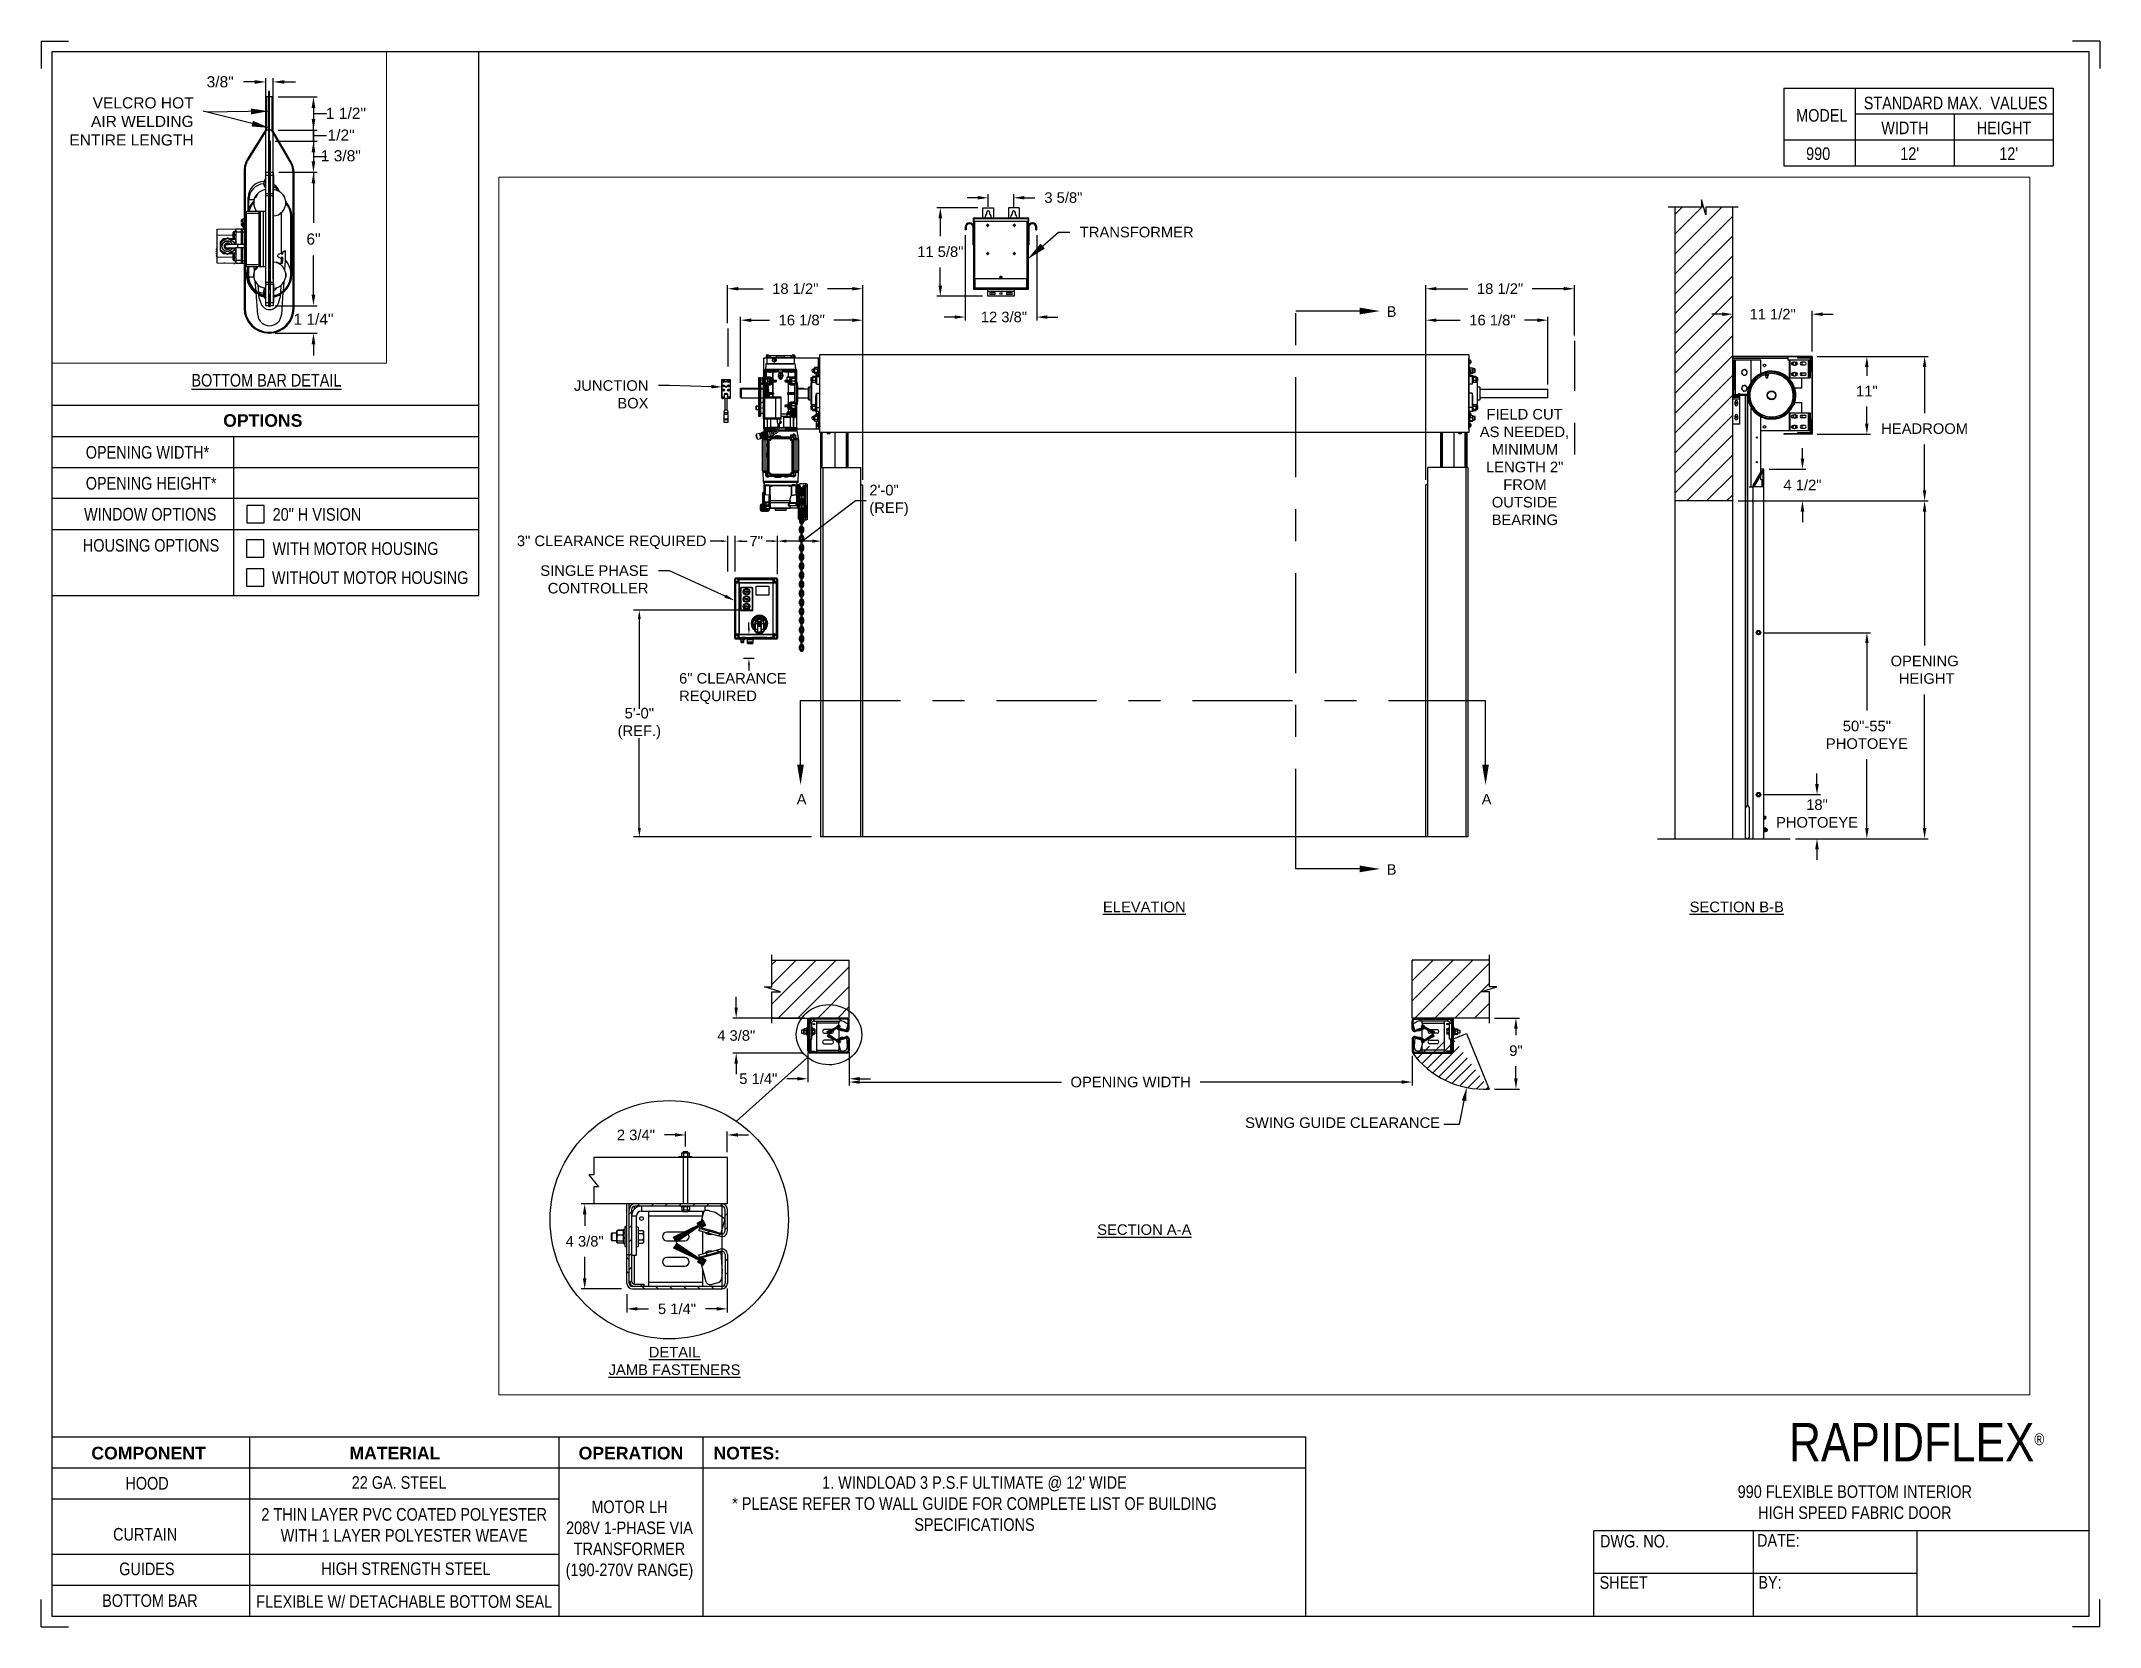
# Paper-space layout '990 MOTOR LH 208V 1 PHASE' of a CAD drawing. Header units: inches. Extents: x 0.1 to 10.9, y 0.1 to 8.4.
# The model-space entities are those that its viewports show. They can reach past a viewport. Long polylines and large blocks are cut down to what shows.
import ezdxf
from ezdxf import colors
from ezdxf.entities.mleader import LeaderData, LeaderLine
from ezdxf.math import Vec2, Vec3

# ---------------------------------------------------------------- set-up
doc = ezdxf.new("R2010")
doc.units = ezdxf.units.IN
doc.header["$LTSCALE"] = 0.25
doc.header["$MEASUREMENT"] = 0
doc.linetypes.add('CENTER', pattern=[2, 1.25, -0.25, 0.25, -0.25])
doc.linetypes.add('PHANTOM2', pattern=[1.25, 0.625, -0.125, 0.125, -0.125, 0.125, -0.125])
for name, color, linetype in [('208V 1-PHASE 60HZ VIA TRANSFORMER (190-207 RANGE)', 4, 'Continuous'), ('ANNOTATIONS', 1, 'Continuous'), ('DETAILS', 4, 'Continuous'), ('HIDDEN', 6, 'PHANTOM2'), ('MOTOR LH', 7, 'Continuous'), ('SECTION CUTS', 6, 'CENTER'), ('STANDARD MOTOR LH', 7, 'Continuous'), ('TITLE BLOCK', 7, 'Continuous')]:
    doc.layers.add(name, color=color, linetype=linetype)
doc.styles.add('ARIAL', font='arial.ttf', dxfattribs={"height": 0.09375})
doc.styles.add('CADdetails-DIMENSIONS', font='ARIALN.TTF', dxfattribs={"height": 2.38})
doc.styles.add('ROMANS', font='Romans', dxfattribs={"height": 0.09375})
doc.styles.get("Standard").update_dxf_attribs({"font": 'romans.shx'})
doc.dimstyles.new('SLDDIMSTYLE4', dxfattribs={"dimtxt": 0.18, "dimasz": 0.15, "dimexe": 0, "dimexo": 0.0625, "dimgap": 0, "dimtad": 0, "dimtih": 1, "dimtoh": 1, "dimdec": 0, "dimrnd": 1e-09, "dimzin": 0, "dimdsep": 46, "dimtxsty": 'Standard', "dimsah": 1, "dimcen": 0.09, "dimadec": 0, "dimazin": 0, "dimtfac": 0.15, "dimtdec": 0, "dimtofl": 0, "dimtmove": 0, "dimatfit": 3, "dimfxl": 1, "dimfrac": 2, "dimtolj": 1, "dimtzin": 0, "dimarcsym": 0})
doc.dimstyles.get("Standard").update_dxf_attribs({"dimscale": 60, "dimtxt": 0.0833, "dimasz": 0.0833, "dimexe": 0.0833, "dimexo": 0.04, "dimgap": 0.09, "dimtad": 0, "dimtih": 1, "dimtoh": 1, "dimdec": 4, "dimzin": 1, "dimdsep": 46, "dimlunit": 4, "dimtxsty": 'Standard', "dimcen": 0.09, "dimclrt": 150, "dimadec": 4, "dimazin": 2, "dimtfac": 1, "dimtdec": 0, "dimtofl": 0, "dimtmove": 0, "dimatfit": 3, "dimfxl": 1, "dimtolj": 1, "dimtzin": 0, "dimlwd": -1, "dimlwe": -1, "dimarcsym": 1})
doc.dimstyles.new('STANDARD$0', dxfattribs={"dimtxt": 0.09375, "dimasz": 0.09375, "dimexe": 0.03125, "dimexo": 0.046875, "dimgap": 0.09, "dimtad": 0, "dimtih": 1, "dimtoh": 1, "dimdec": 4, "dimzin": 0, "dimdsep": 46, "dimtxsty": 'ARIAL', "dimcen": 0.09, "dimadec": 0, "dimazin": 0, "dimtfac": 1, "dimtdec": 4, "dimtofl": 0, "dimtmove": 0, "dimatfit": 1, "dimfxl": 1, "dimtolj": 1, "dimtzin": 0, "dimarcsym": 0})
pattern_1 = [(45, (14.68204, -16.0313), (-0.08838835, 0.08838835), [])]
pattern_2 = [(45, (195.80645, 231.48375), (-0.061582, 0.061582), [])]
pattern_3 = [(135, (195.80645, 231.48375), (-0.061582, -0.061582), []), (225, (195.80645, 231.48375), (-0.061582, -0.1847461), [0.2177254, -0.1306352])]
pattern_4 = [(45, (195.10593, 235.78261), (-0.02535731, 0.02535731), [])]
pattern_5 = [(135, (195.10593, 235.78261), (-0.02535731, -0.02535731), []), (225, (195.10593, 235.78261), (-0.02535731, -0.07607194), [0.08965164, -0.053791])]
pattern_6 = [(135, (195.10593, 235.78261), (-0.02535731, -0.02535731), [])]
pattern_7 = [(45, (203.658, 227.22175), (-0.265165, 0.265165), []), (45, (203.83477, 227.22175), (-0.265165, 0.265165), [])]

psp = doc.layouts.new('990 MOTOR LH 208V 1 PHASE')

# ---------------------------------------------------------------- texts
at = {"layer": 'TITLE BLOCK', "attachment_point": 2, "style": 'CADdetails-DIMENSIONS'}
for s, width, insert, char_height in [('MODEL', 0.28815, (9.45, 8.068), 0.0664), ('STANDARD MAX.  VALUES', 1.75949, (10.155, 8.133), 0.06641), ('WIDTH', 0.42908, (9.888, 8.002), 0.0664), ('HEIGHT', 0.42908, (10.41, 8.002), 0.0664), ('990', 0.29952, (9.431, 7.866), 0.0664)]:
    psp.add_mtext_dynamic_manual_height_columns(s, width=width, gutter_width=1.363, heights=[0], dxfattribs=dict(at, insert=insert, char_height=char_height))
at = {"layer": 'TITLE BLOCK', "style": 'CADdetails-DIMENSIONS'}
for s, insert, char_height, width, attachment_point in [("12'", (9.913, 7.866), 0.0664, 1.75949, 2), ("12'", (10.435, 7.866), 0.0664, 1.75949, 2), ('{\\LBOTTOM BAR DETAIL}', (1.254, 6.672), 0.06641, 1.75949, 2), ('{\\fArial|b1|i0|c0|p34;OPTIONS}', (1.235, 6.46), 0.06641, 1.75949, 2), ('OPENING WIDTH*', (0.302, 6.292), 0.06641, 1.30693, 1), ('OPENING HEIGHT*', (0.302, 6.129), 0.06641, 1.30693, 1), ('WINDOW OPTIONS', (0.293, 5.966), 0.06641, 1.30693, 1), ('20" H VISION', (1.287, 5.965), 0.06641, 1.23928, 1), ('HOUSING OPTIONS', (0.287, 5.802), 0.06641, 1.30693, 1), ('WITH MOTOR HOUSING', (1.286, 5.785), 0.06641, 1.23928, 1), ('WITHOUT MOTOR HOUSING', (1.283, 5.632), 0.06641, 1.53035, 1), ('\\A1;RAPIDFLEX{\\H0.30337x;\\S® ^ ;}', (10.642, 1.144), 0.20312, 2.03069, 3), ('{\\fArial|b1|i0|c0|p34;COMPONENT}', (0.633, 1.018), 0.06641, 1.75949, 2), ('{\\fArial|b1|i0|c0|p34;MATERIAL}', (1.931, 1.018), 0.06641, 1.75949, 2), ('{\\fArial|b1|i0|c0|p34;OPERATION}', (3.175, 1.018), 0.06641, 1.75949, 2), ('{\\fArial|b1|i0|c0|p34;NOTES:}', (3.785, 1.018), 0.06641, 1.75949, 2), ('HOOD', (0.625, 0.859), 0.0664, 1.75949, 2), ('22 GA. STEEL', (1.953, 0.863), 0.06641, 1.75949, 2), ("1. WINDLOAD 3 P.S.F ULTIMATE @ 12' WIDE\\P* PLEASE REFER TO WALL GUIDE FOR COMPLETE LIST OF BUILDING SPECIFICATIONS", (4.985, 0.863), 0.06641, 2.75981, 2), ('990 FLEXIBLE BOTTOM INTERIOR\\PHIGH SPEED FABRIC DOOR', (9.624, 0.815), 0.06641, 1.75949, 2), ('2 THIN LAYER PVC COATED POLYESTER\\PWITH 1 LAYER POLYESTER WEAVE', (1.98, 0.695), 0.06641, 1.75949, 2), ('MOTOR LH\\P208V 1-PHASE VIA TRANSFORMER (190-270V RANGE)', (3.167, 0.735), 0.06641, 0.76554, 2), ('\\PCURTAIN', (0.615, 0.701), 0.0664, 1.75949, 2), ('DWG. NO.', (8.463, 0.554), 0.0664, 1.75949, 2), ('DATE:', (9.221, 0.558), 0.0664, 1.75949, 2), ('GUIDES', (0.624, 0.408), 0.0664, 1.75949, 2), ('HIGH STRENGTH STEEL', (1.989, 0.409), 0.06641, 1.75949, 2), ('SHEET', (8.406, 0.336), 0.0664, 1.75949, 2), ('BY:', (9.177, 0.337), 0.0664, 1.75949, 2), ('BOTTOM BAR', (0.64, 0.241), 0.0664, 1.75949, 2), ('FLEXIBLE W/ DETACHABLE BOTTOM SEAL', (1.98, 0.236), 0.06641, 1.75949, 2)]:
    psp.add_mtext(s, dxfattribs=dict(at, insert=insert, char_height=char_height, width=width, attachment_point=attachment_point))

msp = doc.modelspace()

# ---------------------------------------------------------------- texts
at = {"layer": 'ANNOTATIONS', "char_height": 0.09375, "style": 'ARIAL'}
for s, insert, width, attachment_point in [('\\pi0.06624;FIELD CUT \\P\\pi0.00709;AS NEEDED, \\P\\pi0.11312;MINIMUM \\P\\pi0.06231;LENGTH 2" \\P\\pi0.21547;FROM \\P\\pi0.11354;OUTSIDE \\P\\pi0.11206;BEARING', (207.25197, 244.13537), 0.7958378, 1), ('{\\LELEVATION}', (204.27907, 239.75886), 3.0834986, 2), ('{\\LSECTION B-B}', (209.54112, 239.75886), 1.3823677, 2), ('SWING GUIDE CLEARANCE', (205.17423, 237.84175), 2.4520165, 1), ('VELCRO HOT AIR WELDING ENTIRE LENGTH', (195.45849, 237.2115), 1.0547272, 9), ('{\\LSECTION A-A}', (204.27907, 236.89199), 1.3823677, 2), ('{\\LDETAIL\\PJAMB FASTENERS}', (200.10629, 235.80368), 1.3823677, 2)]:
    msp.add_mtext(s, dxfattribs=dict(at, insert=insert, width=width, attachment_point=attachment_point))
for s, insert, attachment_point in [('2\'-0"\\P(REF)', (201.83677, 243.32227), 4), ('3" CLEARANCE REQUIRED', (198.70616, 242.95074), 4), ('7"', (200.89122, 242.96135), 6), ('6" CLEARANCE\\PREQUIRED', (200.14663, 241.65169), 4), ('5\'-0"\\P(REF.)', (199.79343, 241.3408), 5), ('\\A1;1 1/2"', (196.74233, 237.53128), 2), ('\\A1;1/2"', (196.70174, 237.34731), 2), ('\\A1;1 3/8"', (196.69941, 237.17332), 2)]:
    msp.add_mtext(s, dxfattribs=dict(at, insert=insert, attachment_point=attachment_point))
at = {"layer": 'SECTION CUTS', "style": 'ARIAL'}
for s, p in [('B', (206.43142, 244.95344)), ('A', (201.19093, 240.62169)), ('A', (207.27549, 240.62169)), ('B', (206.43142, 239.99757))]:
    msp.add_text(s, height=0.09375, dxfattribs=at).set_placement(p)

# ---------------------------------------------------------------- blocks, each defined once
blk = doc.blocks.new('*D41')
at = {"layer": 'ANNOTATIONS', "color": 0, "lineweight": -2, "transparency": 16777216}
for p, q in [((200.693, 244.366), (200.693, 244.955)), ((200.787, 244.924), (200.951, 244.924)), ((201.685, 244.924), (201.521, 244.924)), ((201.779, 243.507), (201.779, 244.955))]:
    blk.add_line(p, q, dxfattribs=at)
at = {"layer": 'ANNOTATIONS', "color": 0, "transparency": 16777216}
for points in [[(200.787, 244.939), (200.787, 244.908), (200.693, 244.924)], [(201.685, 244.939), (201.685, 244.908), (201.779, 244.924)]]:
    blk.add_solid(points, dxfattribs=at)
at = {"layer": 'defpoints', "color": 0, "transparency": 16777216}
for p in [(201.779, 244.924), (200.693, 244.319), (201.779, 243.46)]:
    blk.add_point(p, dxfattribs=at)
at = {"layer": 'ANNOTATIONS', "color": 0, "transparency": 16777216, "insert": (201.236, 244.924), "char_height": 0.09375, "attachment_point": 5, "style": 'ARIAL'}
blk.add_mtext('\\A1;16 1/8"', dxfattribs=at)
blk = doc.blocks.new('*D42')
at = {"layer": 'ANNOTATIONS', "color": 0, "lineweight": -2, "transparency": 16777216}
for p, q in [((200.578, 244.897), (200.578, 245.235)), ((200.672, 245.203), (200.894, 245.203)), ((201.685, 245.203), (201.464, 245.203)), ((201.779, 243.507), (201.779, 245.235))]:
    blk.add_line(p, q, dxfattribs=at)
at = {"layer": 'ANNOTATIONS', "color": 0, "transparency": 16777216}
for points in [[(200.672, 245.219), (200.672, 245.188), (200.578, 245.203)], [(201.685, 245.219), (201.685, 245.188), (201.779, 245.203)]]:
    blk.add_solid(points, dxfattribs=at)
at = {"layer": 'defpoints', "color": 0, "transparency": 16777216}
for p in [(201.779, 245.203), (200.578, 244.85), (201.779, 243.46)]:
    blk.add_point(p, dxfattribs=at)
at = {"layer": 'ANNOTATIONS', "color": 0, "transparency": 16777216, "insert": (201.179, 245.203), "char_height": 0.09375, "attachment_point": 5, "style": 'ARIAL'}
blk.add_mtext('\\A1;18 1/2"', dxfattribs=at)
blk = doc.blocks.new('*D43')
at = {"layer": 'ANNOTATIONS', "color": 0, "lineweight": -2, "transparency": 16777216}
for p, q in [((206.779, 243.507), (206.779, 244.955)), ((206.873, 244.924), (207.086, 244.924)), ((207.771, 244.924), (207.657, 244.924)), ((207.864, 244.354), (207.864, 244.955))]:
    blk.add_line(p, q, dxfattribs=at)
at = {"layer": 'ANNOTATIONS', "color": 0, "transparency": 16777216}
for points in [[(206.873, 244.939), (206.873, 244.908), (206.779, 244.924)], [(207.771, 244.939), (207.771, 244.908), (207.864, 244.924)]]:
    blk.add_solid(points, dxfattribs=at)
at = {"layer": 'defpoints', "color": 0, "transparency": 16777216}
for p in [(206.779, 244.924), (207.864, 244.307), (206.779, 243.46)]:
    blk.add_point(p, dxfattribs=at)
at = {"layer": 'ANNOTATIONS', "color": 0, "transparency": 16777216, "insert": (207.371, 244.924), "char_height": 0.09375, "attachment_point": 5, "style": 'ARIAL'}
blk.add_mtext('\\A1;16 1/8"', dxfattribs=at)
blk = doc.blocks.new('*D44')
at = {"layer": 'ANNOTATIONS', "color": 0, "lineweight": -2, "transparency": 16777216}
for p, q in [((206.779, 243.507), (206.779, 245.235)), ((206.873, 245.203), (207.154, 245.203)), ((208.005, 245.203), (207.724, 245.203)), ((208.099, 244.788), (208.099, 245.235))]:
    blk.add_line(p, q, dxfattribs=at)
at = {"layer": 'ANNOTATIONS', "color": 0, "transparency": 16777216}
for points in [[(206.873, 245.219), (206.873, 245.188), (206.779, 245.203)], [(208.005, 245.219), (208.005, 245.188), (208.099, 245.203)]]:
    blk.add_solid(points, dxfattribs=at)
at = {"layer": 'defpoints', "color": 0, "transparency": 16777216}
for p in [(206.779, 245.203), (208.099, 244.742), (206.779, 243.46)]:
    blk.add_point(p, dxfattribs=at)
at = {"layer": 'ANNOTATIONS', "color": 0, "transparency": 16777216, "insert": (207.439, 245.203), "char_height": 0.09375, "attachment_point": 5, "style": 'ARIAL'}
blk.add_mtext('\\A1;18 1/2"', dxfattribs=at)
blk = doc.blocks.new('*D36')
at = {"layer": 'ANNOTATIONS', "color": 0, "lineweight": -2, "transparency": 16777216}
for p, q in [((200.654, 238.818), (200.654, 238.912)), ((201.262, 238.725), (200.623, 238.725)), ((201.252, 238.414), (200.623, 238.414)), ((200.654, 238.32), (200.654, 238.226))]:
    blk.add_line(p, q, dxfattribs=at)
at = {"layer": 'ANNOTATIONS', "color": 0, "transparency": 16777216}
for points in [[(200.638, 238.818), (200.669, 238.818), (200.654, 238.725)], [(200.638, 238.32), (200.669, 238.32), (200.654, 238.414)]]:
    blk.add_solid(points, dxfattribs=at)
at = {"layer": 'defpoints', "color": 0, "transparency": 16777216}
for p in [(201.308, 238.725), (200.654, 238.414), (201.299, 238.414)]:
    blk.add_point(p, dxfattribs=at)
at = {"layer": 'ANNOTATIONS', "color": 0, "transparency": 16777216, "insert": (200.654, 238.569), "char_height": 0.0938, "attachment_point": 5, "style": 'ARIAL'}
blk.add_mtext('\\A1;4 3/8"', dxfattribs=at)
blk = doc.blocks.new('*D37')
at = {"layer": 'ANNOTATIONS', "color": 0, "lineweight": -2, "transparency": 16777216}
for p, q in [((201.29, 238.419), (201.29, 238.154)), ((201.658, 238.421), (201.658, 238.154)), ((201.197, 238.185), (201.103, 238.185)), ((201.752, 238.185), (201.846, 238.185))]:
    blk.add_line(p, q, dxfattribs=at)
at = {"layer": 'ANNOTATIONS', "color": 0, "transparency": 16777216}
for points in [[(201.197, 238.201), (201.197, 238.17), (201.29, 238.185)], [(201.752, 238.201), (201.752, 238.17), (201.658, 238.185)]]:
    blk.add_solid(points, dxfattribs=at)
at = {"layer": 'defpoints', "color": 0, "transparency": 16777216}
for p in [(201.29, 238.466), (201.658, 238.467), (201.658, 238.185)]:
    blk.add_point(p, dxfattribs=at)
at = {"layer": 'ANNOTATIONS', "color": 0, "transparency": 16777216, "insert": (200.85, 238.185), "char_height": 0.0938, "attachment_point": 5, "style": 'ARIAL'}
blk.add_mtext('\\A1;5 1/4"', dxfattribs=at)
blk = doc.blocks.new('*D38')
at = {"layer": 'ANNOTATIONS', "color": 0, "lineweight": -2, "transparency": 16777216}
for p, q in [((199.683, 236.272), (199.683, 236.11)), ((200.575, 236.322), (200.575, 236.11)), ((199.776, 236.141), (199.875, 236.141)), ((200.481, 236.141), (200.381, 236.141))]:
    blk.add_line(p, q, dxfattribs=at)
at = {"layer": 'ANNOTATIONS', "color": 0, "transparency": 16777216}
for points in [[(199.776, 236.157), (199.776, 236.126), (199.683, 236.141)], [(200.481, 236.157), (200.481, 236.126), (200.575, 236.141)]]:
    blk.add_solid(points, dxfattribs=at)
at = {"layer": 'defpoints', "color": 0, "transparency": 16777216}
for p in [(199.683, 236.319), (200.575, 236.369), (200.575, 236.141)]:
    blk.add_point(p, dxfattribs=at)
at = {"layer": 'ANNOTATIONS', "color": 0, "transparency": 16777216, "insert": (200.128, 236.141), "char_height": 0.0938, "attachment_point": 5, "style": 'ARIAL'}
blk.add_mtext('\\A1;5 1/4"', dxfattribs=at)
blk = doc.blocks.new('*D39')
at = {"layer": 'ANNOTATIONS', "color": 0, "lineweight": -2, "transparency": 16777216}
for p, q in [((199.687, 237.074), (199.277, 237.074)), ((199.308, 236.98), (199.308, 236.879)), ((199.308, 236.413), (199.308, 236.602)), ((199.636, 236.319), (199.277, 236.319))]:
    blk.add_line(p, q, dxfattribs=at)
at = {"layer": 'ANNOTATIONS', "color": 0, "transparency": 16777216}
for points in [[(199.292, 236.98), (199.324, 236.98), (199.308, 237.074)], [(199.292, 236.413), (199.324, 236.413), (199.308, 236.319)]]:
    blk.add_solid(points, dxfattribs=at)
at = {"layer": 'defpoints', "color": 0, "transparency": 16777216}
for p in [(199.733, 237.074), (199.308, 236.319), (199.683, 236.319)]:
    blk.add_point(p, dxfattribs=at)
at = {"layer": 'ANNOTATIONS', "color": 0, "transparency": 16777216, "insert": (199.308, 236.741), "char_height": 0.0938, "attachment_point": 5, "style": 'ARIAL'}
blk.add_mtext('\\A1;4 3/8"', dxfattribs=at)
blk = doc.blocks.new('*D40')
at = {"layer": 'ANNOTATIONS', "color": 0, "lineweight": -2, "transparency": 16777216}
for p, q in [((200.11, 237.686), (200.016, 237.686)), ((200.204, 237.583), (200.204, 237.718)), ((200.575, 237.533), (200.575, 237.718)), ((200.669, 237.686), (200.763, 237.686))]:
    blk.add_line(p, q, dxfattribs=at)
at = {"layer": 'ANNOTATIONS', "color": 0, "transparency": 16777216}
for points in [[(200.11, 237.702), (200.11, 237.671), (200.204, 237.686)], [(200.669, 237.702), (200.669, 237.671), (200.575, 237.686)]]:
    blk.add_solid(points, dxfattribs=at)
at = {"layer": 'defpoints', "color": 0, "transparency": 16777216}
for p in [(200.575, 237.686), (200.204, 237.536), (200.575, 237.486)]:
    blk.add_point(p, dxfattribs=at)
at = {"layer": 'ANNOTATIONS', "color": 0, "transparency": 16777216, "insert": (199.763, 237.686), "char_height": 0.0938, "attachment_point": 5, "style": 'ARIAL'}
blk.add_mtext('\\A1;2 3/4"', dxfattribs=at)
blk = doc.blocks.new('*D27')
at = {"layer": 'ANNOTATIONS', "color": 0, "lineweight": -2, "transparency": 16777216}
for p, q in [((210.256, 244.602), (210.728, 244.602)), ((210.697, 244.508), (210.697, 244.431)), ((210.697, 244.005), (210.697, 244.157)), ((210.256, 243.911), (210.728, 243.911))]:
    blk.add_line(p, q, dxfattribs=at)
at = {"layer": 'ANNOTATIONS', "color": 0, "transparency": 16777216}
for points in [[(210.681, 244.508), (210.712, 244.508), (210.697, 244.602)], [(210.681, 244.005), (210.712, 244.005), (210.697, 243.911)]]:
    blk.add_solid(points, dxfattribs=at)
at = {"layer": 'defpoints', "color": 0, "transparency": 16777216}
for p in [(210.21, 244.602), (210.697, 244.602), (210.21, 243.911)]:
    blk.add_point(p, dxfattribs=at)
at = {"layer": 'ANNOTATIONS', "color": 0, "transparency": 16777216, "insert": (210.697, 244.294), "char_height": 0.0938, "attachment_point": 5, "style": 'ARIAL'}
blk.add_mtext('\\A1;11"', dxfattribs=at)
blk = doc.blocks.new('*D28')
at = {"layer": 'ANNOTATIONS', "color": 0, "lineweight": -2, "transparency": 16777216}
for p, q in [((209.413, 244.977), (209.319, 244.977)), ((209.506, 244.647), (209.506, 245.008)), ((210.211, 244.647), (210.211, 245.008)), ((210.305, 244.977), (210.399, 244.977))]:
    blk.add_line(p, q, dxfattribs=at)
at = {"layer": 'ANNOTATIONS', "color": 0, "transparency": 16777216}
for points in [[(209.413, 244.993), (209.413, 244.961), (209.506, 244.977)], [(210.305, 244.993), (210.305, 244.961), (210.211, 244.977)]]:
    blk.add_solid(points, dxfattribs=at)
at = {"layer": 'defpoints', "color": 0, "transparency": 16777216}
for p in [(209.506, 244.977), (209.506, 244.6), (210.211, 244.6)]:
    blk.add_point(p, dxfattribs=at)
at = {"layer": 'ANNOTATIONS', "color": 0, "transparency": 16777216, "insert": (209.86, 244.977), "char_height": 0.09375, "attachment_point": 5, "style": 'ARIAL'}
blk.add_mtext('\\A1;11 1/2"', dxfattribs=at)
blk = doc.blocks.new('*D29')
at = {"layer": 'ANNOTATIONS', "color": 0, "lineweight": -2, "transparency": 16777216}
for p, q in [((210.125, 243.694), (210.125, 243.788)), ((209.828, 243.6), (210.156, 243.6)), ((209.553, 243.318), (210.156, 243.318)), ((210.125, 243.224), (210.125, 243.13))]:
    blk.add_line(p, q, dxfattribs=at)
at = {"layer": 'ANNOTATIONS', "color": 0, "transparency": 16777216}
for points in [[(210.109, 243.694), (210.141, 243.694), (210.125, 243.6)], [(210.109, 243.224), (210.141, 243.224), (210.125, 243.318)]]:
    blk.add_solid(points, dxfattribs=at)
at = {"layer": 'defpoints', "color": 0, "transparency": 16777216}
for p in [(209.781, 243.6), (210.125, 243.6), (209.506, 243.318)]:
    blk.add_point(p, dxfattribs=at)
at = {"layer": 'ANNOTATIONS', "color": 0, "transparency": 16777216, "insert": (210.125, 243.459), "char_height": 0.0938, "attachment_point": 5, "style": 'ARIAL'}
blk.add_mtext('\\A1;4 1/2"', dxfattribs=at)
blk = doc.blocks.new('*D30')
at = {"layer": 'ANNOTATIONS', "color": 0, "lineweight": -2, "transparency": 16777216}
for p, q in [((210.254, 240.803), (210.254, 240.897)), ((209.781, 240.709), (210.285, 240.709)), ((210.064, 240.318), (210.285, 240.318)), ((210.254, 240.224), (210.254, 240.13))]:
    blk.add_line(p, q, dxfattribs=at)
at = {"layer": 'ANNOTATIONS', "color": 0, "transparency": 16777216}
for points in [[(210.238, 240.803), (210.27, 240.803), (210.254, 240.709)], [(210.238, 240.224), (210.27, 240.224), (210.254, 240.318)]]:
    blk.add_solid(points, dxfattribs=at)
at = {"layer": 'defpoints', "color": 0, "transparency": 16777216}
for p in [(209.735, 240.709), (210.254, 240.709), (210.017, 240.318)]:
    blk.add_point(p, dxfattribs=at)
at = {"layer": 'ANNOTATIONS', "color": 0, "transparency": 16777216, "insert": (210.254, 240.541), "char_height": 0.0938, "attachment_point": 5, "style": 'ARIAL'}
blk.add_mtext('\\A1;18"\\PPHOTOEYE', dxfattribs=at)
blk = doc.blocks.new('*D31')
at = {"layer": 'ANNOTATIONS', "color": 0, "lineweight": -2, "transparency": 16777216}
for p, q in [((209.781, 242.148), (210.729, 242.148)), ((210.697, 242.055), (210.697, 241.457)), ((210.697, 240.412), (210.697, 241.024)), ((210.064, 240.318), (210.729, 240.318))]:
    blk.add_line(p, q, dxfattribs=at)
at = {"layer": 'ANNOTATIONS', "color": 0, "transparency": 16777216}
for points in [[(210.682, 242.055), (210.713, 242.055), (210.697, 242.148)], [(210.682, 240.412), (210.713, 240.412), (210.697, 240.318)]]:
    blk.add_solid(points, dxfattribs=at)
at = {"layer": 'defpoints', "color": 0, "transparency": 16777216}
for p in [(209.735, 242.148), (210.697, 242.148), (210.017, 240.318)]:
    blk.add_point(p, dxfattribs=at)
at = {"layer": 'ANNOTATIONS', "color": 0, "transparency": 16777216, "insert": (210.697, 241.24), "char_height": 0.09375, "attachment_point": 5, "style": 'ARIAL'}
blk.add_mtext('\\A1;50"-55"\\PPHOTOEYE', dxfattribs=at)
blk = doc.blocks.new('*D35')
at = {"layer": 'ANNOTATIONS', "color": 0, "lineweight": -2, "transparency": 16777216}
for p, q in [((196.469, 235.956), (196.469, 236.049)), ((196.145, 235.862), (196.5, 235.862)), ((196.145, 235.631), (196.5, 235.631)), ((196.469, 235.537), (196.469, 235.443))]:
    blk.add_line(p, q, dxfattribs=at)
at = {"layer": 'ANNOTATIONS', "color": 0, "transparency": 16777216}
for points in [[(196.453, 235.956), (196.484, 235.956), (196.469, 235.862)], [(196.453, 235.537), (196.484, 235.537), (196.469, 235.631)]]:
    blk.add_solid(points, dxfattribs=at)
at = {"layer": 'defpoints', "color": 0, "transparency": 16777216}
for p in [(196.098, 235.862), (196.469, 235.862), (196.098, 235.631)]:
    blk.add_point(p, dxfattribs=at)
at = {"layer": 'ANNOTATIONS', "color": 0, "transparency": 16777216, "insert": (196.469, 235.795), "char_height": 0.0938, "attachment_point": 2, "style": 'ARIAL'}
blk.add_mtext('\\A1;1 1/4"', dxfattribs=at)
blk = doc.blocks.new('*D32')
at = {"layer": 'ANNOTATIONS', "color": 0, "lineweight": -2, "transparency": 16777216}
for p, q in [((195.974, 237.749), (195.88, 237.749)), ((196.068, 236.086), (196.068, 237.78)), ((196.129, 236.086), (196.129, 237.78)), ((196.223, 237.749), (196.317, 237.749))]:
    blk.add_line(p, q, dxfattribs=at)
at = {"layer": 'ANNOTATIONS', "color": 0, "transparency": 16777216}
for points in [[(195.974, 237.764), (195.974, 237.733), (196.068, 237.749)], [(196.223, 237.764), (196.223, 237.733), (196.129, 237.749)]]:
    blk.add_solid(points, dxfattribs=at)
at = {"layer": 'defpoints', "color": 0, "transparency": 16777216}
for p in [(196.129, 237.749), (196.068, 236.04), (196.129, 236.04)]:
    blk.add_point(p, dxfattribs=at)
at = {"layer": 'ANNOTATIONS', "color": 0, "transparency": 16777216, "insert": (195.682, 237.797), "char_height": 0.0938, "attachment_point": 2, "style": 'ARIAL'}
blk.add_mtext('\\A1;3/8"', dxfattribs=at)
blk = doc.blocks.new('*D33')
at = {"layer": 'ANNOTATIONS', "color": 0, "lineweight": -2, "transparency": 16777216}
for p, q in [((196.176, 236.987), (196.5, 236.987)), ((196.469, 236.893), (196.469, 236.561)), ((196.469, 235.956), (196.469, 236.286)), ((196.176, 235.862), (196.5, 235.862))]:
    blk.add_line(p, q, dxfattribs=at)
at = {"layer": 'ANNOTATIONS', "color": 0, "transparency": 16777216}
for points in [[(196.453, 236.893), (196.484, 236.893), (196.469, 236.987)], [(196.453, 235.956), (196.484, 235.956), (196.469, 235.862)]]:
    blk.add_solid(points, dxfattribs=at)
at = {"layer": 'defpoints', "color": 0, "transparency": 16777216}
for p in [(196.129, 236.987), (196.469, 236.987), (196.129, 235.862)]:
    blk.add_point(p, dxfattribs=at)
at = {"layer": 'ANNOTATIONS', "color": 0, "transparency": 16777216, "insert": (196.469, 236.471), "char_height": 0.0938, "attachment_point": 2, "style": 'ARIAL'}
blk.add_mtext('\\A1;6"', dxfattribs=at)
blk = doc.blocks.new('*D34')
at = {"layer": 'ANNOTATIONS', "color": 0, "linetype": 'ByBlock', "lineweight": -2, "transparency": 16777216}
for p, q in [((207.389, 238.725), (207.611, 238.725)), ((207.58, 238.631), (207.58, 238.572)), ((207.58, 238.188), (207.58, 238.296)), ((207.389, 238.094), (207.611, 238.094))]:
    blk.add_line(p, q, dxfattribs=at)
at = {"layer": 'ANNOTATIONS', "color": 0, "transparency": 16777216}
for points in [[(207.564, 238.631), (207.595, 238.631), (207.58, 238.725)], [(207.564, 238.188), (207.595, 238.188), (207.58, 238.094)]]:
    blk.add_solid(points, dxfattribs=at)
at = {"layer": 'defpoints', "color": 0, "transparency": 16777216}
for p in [(207.342, 238.725), (207.58, 238.725), (207.342, 238.094)]:
    blk.add_point(p, dxfattribs=at)
at = {"layer": 'ANNOTATIONS', "color": 0, "transparency": 16777216, "insert": (207.58, 238.434), "char_height": 0.0938, "attachment_point": 5, "style": 'ARIAL'}
blk.add_mtext('\\A1;9"', dxfattribs=at)
blk = doc.blocks.new('*D26')
at = {"layer": 'ANNOTATIONS', "color": 0, "lineweight": -2, "transparency": 16777216}
for p, q in [((201.658, 238.387), (201.658, 238.124)), ((206.658, 238.388), (206.658, 238.125)), ((201.752, 238.156), (203.542, 238.156)), ((206.565, 238.156), (204.774, 238.156))]:
    blk.add_line(p, q, dxfattribs=at)
at = {"layer": 'ANNOTATIONS', "color": 0, "transparency": 16777216}
for points in [[(201.752, 238.171), (201.752, 238.14), (201.658, 238.156)], [(206.565, 238.172), (206.565, 238.141), (206.658, 238.156)]]:
    blk.add_solid(points, dxfattribs=at)
at = {"layer": 'defpoints', "color": 0, "transparency": 16777216}
for p in [(201.658, 238.434), (206.658, 238.434), (206.658, 238.156)]:
    blk.add_point(p, dxfattribs=at)
at = {"layer": 'ANNOTATIONS', "color": 0, "transparency": 16777216, "insert": (204.158, 238.156), "char_height": 0.09375, "attachment_point": 5, "style": 'ARIAL'}
blk.add_mtext('\\A1;OPENING WIDTH', dxfattribs=at)
blk = doc.blocks.new('*D46')
at = {"layer": 'ANNOTATIONS', "color": 0, "lineweight": -2, "transparency": 16777216}
for p, q in [((209.6, 243.318), (211.241, 243.318)), ((211.21, 243.224), (211.21, 242.035)), ((211.21, 240.412), (211.21, 241.6)), ((210.111, 240.318), (211.241, 240.318))]:
    blk.add_line(p, q, dxfattribs=at)
at = {"layer": 'ANNOTATIONS', "color": 0, "transparency": 16777216}
for points in [[(211.194, 243.224), (211.225, 243.224), (211.21, 243.318)], [(211.194, 240.412), (211.225, 240.412), (211.21, 240.318)]]:
    blk.add_solid(points, dxfattribs=at)
at = {"layer": 'defpoints', "color": 0, "transparency": 16777216}
for p in [(209.553, 243.318), (211.21, 243.318), (210.064, 240.318)]:
    blk.add_point(p, dxfattribs=at)
at = {"layer": 'ANNOTATIONS', "color": 0, "transparency": 16777216, "insert": (211.21, 241.818), "char_height": 0.09375, "attachment_point": 5, "style": 'ARIAL'}
blk.add_mtext('\\A1;OPENING\\P HEIGHT', dxfattribs=at)
blk = doc.blocks.new('*D45')
at = {"layer": 'ANNOTATIONS', "color": 0, "lineweight": -2, "transparency": 16777216}
for p, q in [((210.444, 244.602), (211.241, 244.602)), ((211.21, 244.508), (211.21, 244.098)), ((211.21, 243.412), (211.21, 243.821)), ((210.444, 243.318), (211.241, 243.318))]:
    blk.add_line(p, q, dxfattribs=at)
at = {"layer": 'ANNOTATIONS', "color": 0, "transparency": 16777216}
for points in [[(211.194, 244.508), (211.225, 244.508), (211.21, 244.602)], [(211.194, 243.412), (211.225, 243.412), (211.21, 243.318)]]:
    blk.add_solid(points, dxfattribs=at)
at = {"layer": 'defpoints', "color": 0, "transparency": 16777216}
for p in [(210.397, 244.602), (211.21, 244.602), (210.397, 243.318)]:
    blk.add_point(p, dxfattribs=at)
at = {"layer": 'ANNOTATIONS', "color": 0, "transparency": 16777216, "insert": (211.21, 243.96), "char_height": 0.09375, "attachment_point": 5, "style": 'ARIAL'}
blk.add_mtext('\\A1;HEADROOM', dxfattribs=at)
blk = doc.blocks.new('*D47')
at = {"layer": 'ANNOTATIONS', "color": 0, "lineweight": -2, "transparency": 16777216}
for p, q in [((202.799, 245.923), (202.436, 245.923)), ((202.467, 245.829), (202.467, 245.669)), ((202.467, 245.232), (202.467, 245.392)), ((202.842, 245.138), (202.436, 245.138))]:
    blk.add_line(p, q, dxfattribs=at)
at = {"layer": 'ANNOTATIONS', "color": 0, "transparency": 16777216}
for points in [[(202.451, 245.829), (202.483, 245.829), (202.467, 245.923)], [(202.451, 245.232), (202.483, 245.232), (202.467, 245.138)]]:
    blk.add_solid(points, dxfattribs=at)
at = {"layer": 'defpoints', "color": 0, "transparency": 16777216}
for p in [(202.846, 245.923), (202.467, 245.138), (202.889, 245.138)]:
    blk.add_point(p, dxfattribs=at)
at = {"layer": 'ANNOTATIONS', "color": 0, "transparency": 16777216, "insert": (202.467, 245.579), "char_height": 0.09375, "attachment_point": 2, "style": 'ARIAL'}
blk.add_mtext('\\A1;11 5/8"', dxfattribs=at)
blk = doc.blocks.new('*D48')
at = {"layer": 'ANNOTATIONS', "color": 0, "lineweight": -2, "transparency": 16777216}
for p, q in [((202.799, 246.011), (202.705, 246.011)), ((202.892, 245.931), (202.892, 246.043)), ((203.119, 245.931), (203.119, 246.043)), ((203.213, 246.011), (203.307, 246.011))]:
    blk.add_line(p, q, dxfattribs=at)
at = {"layer": 'ANNOTATIONS', "color": 0, "transparency": 16777216}
for points in [[(202.799, 246.027), (202.799, 245.996), (202.892, 246.011)], [(203.213, 246.027), (203.213, 245.996), (203.119, 246.011)]]:
    blk.add_solid(points, dxfattribs=at)
at = {"layer": 'defpoints', "color": 0, "transparency": 16777216}
for p in [(203.119, 246.011), (202.892, 245.884), (203.119, 245.884)]:
    blk.add_point(p, dxfattribs=at)
at = {"layer": 'ANNOTATIONS', "color": 0, "transparency": 16777216, "insert": (203.56, 246.06), "char_height": 0.0938, "attachment_point": 2, "style": 'ARIAL'}
blk.add_mtext('\\A1;3 5/8"', dxfattribs=at)
blk = doc.blocks.new('*D49')
at = {"layer": 'ANNOTATIONS', "color": 0, "lineweight": -2, "transparency": 16777216}
for p, q in [((202.688, 245.679), (202.688, 244.92)), ((203.323, 245.679), (203.323, 244.92)), ((202.594, 244.952), (202.501, 244.952)), ((203.417, 244.952), (203.511, 244.952))]:
    blk.add_line(p, q, dxfattribs=at)
at = {"layer": 'ANNOTATIONS', "color": 0, "transparency": 16777216}
for points in [[(202.594, 244.967), (202.594, 244.936), (202.688, 244.952)], [(203.417, 244.967), (203.417, 244.936), (203.323, 244.952)]]:
    blk.add_solid(points, dxfattribs=at)
at = {"layer": 'defpoints', "color": 0, "transparency": 16777216}
for p in [(202.688, 245.726), (203.323, 245.726), (203.323, 244.952)]:
    blk.add_point(p, dxfattribs=at)
at = {"layer": 'ANNOTATIONS', "color": 0, "transparency": 16777216, "insert": (203.032, 244.952), "char_height": 0.09375, "attachment_point": 5, "style": 'ARIAL'}
blk.add_mtext('\\A1;12 3/8"', dxfattribs=at)

# ---------------------------------------------------------------- dimensions: what is measured, and where the dimension line sits
at = {"layer": 'ANNOTATIONS'}
for base, p1, p2, text, picture, middle in [((203.11902, 246.01135), (202.89246, 245.88399), (203.11902, 245.88399), '3 5/8"', '*D48', (203.55959, 246.01135)), ((203.32347, 244.95168), (202.688, 245.72587), (203.32347, 245.72587), '12 3/8"', '*D49', (203.03191, 244.95168)), ((206.77907, 244.92358), (207.86426, 244.30688), (206.77907, 243.4601), '16 1/8"', '*D43', (207.37139, 244.92358)), ((201.65812, 238.18537), (201.29044, 238.46598), (201.65812, 238.46743), '5 1/4"', '*D37', (200.84984, 238.18537)), ((196.12941, 237.74864), (196.06754, 236.03954), (196.12941, 236.03954), '3/8"', '*D32', (195.68158, 237.74864)), ((200.57519, 237.68648), (200.20399, 237.53632), (200.57519, 237.48597), '2 3/4"', '*D40', (199.76259, 237.68648)), ((200.57519, 236.14136), (199.68252, 236.31922), (200.57519, 236.36903), '5 1/4"', '*D38', (200.12823, 236.14136))]:
    dim = msp.add_linear_dim(base=base, p1=p1, p2=p2, text=text, dimstyle='STANDARD$0', dxfattribs=at)
    dim.commit()
    dim.dimension.update_dxf_attribs({"geometry": picture, "text_midpoint": middle, "dimtype": 160})
for base, p1, p2, text, picture, middle in [((202.46707, 245.13845), (202.84558, 245.92306), (202.88855, 245.13845), '11 5/8"', '*D47', (202.46707, 245.53075)), ((210.69652, 244.60186), (210.20962, 243.91141), (210.20962, 244.60186), '11"', '*D27', (210.69652, 244.29397)), ((210.125, 243.60038), (209.50649, 243.31788), (209.78149, 243.60038), '4 1/2"', '*D29', (210.125, 243.45913)), ((210.69736, 242.14835), (210.01675, 240.31788), (209.73462, 242.14835), '50"-55"\\PPHOTOEYE', '*D31', (210.69736, 241.24043)), ((210.25397, 240.70904), (210.01675, 240.31788), (209.73462, 240.70904), '18"\\PPHOTOEYE', '*D30', (210.25397, 240.54148)), ((200.65386, 238.4139), (201.30843, 238.72456), (201.29929, 238.4139), '4 3/8"', '*D36', (200.65386, 238.56923)), ((196.46873, 236.98694), (196.12941, 235.86194), (196.12941, 236.98694), '6"', '*D33', (196.46873, 236.42358)), ((199.30795, 236.31922), (199.73338, 237.07368), (199.68252, 236.31922), '4 3/8"', '*D39', (199.30795, 236.74078)), ((196.46873, 235.86194), (196.09829, 235.63098), (196.09829, 235.86194), '1 1/4"', '*D35', (196.46873, 235.74646))]:
    dim = msp.add_linear_dim(base=base, p1=p1, p2=p2, angle=90, text=text, dimstyle='STANDARD$0', dxfattribs=at)
    dim.commit()
    dim.dimension.update_dxf_attribs({"geometry": picture, "text_midpoint": middle, "dimtype": 160})
for base, p1, p2, text, picture, middle in [((201.77907, 245.20346), (200.57838, 244.84983), (201.77907, 243.4601), '18 1/2"', '*D42', (201.17873, 245.20346)), ((206.77907, 245.20346), (208.09911, 244.74155), (206.77907, 243.4601), '18 1/2"', '*D44', (207.43909, 245.20346)), ((201.77907, 244.92358), (200.69313, 244.31947), (201.77907, 243.4601), '16 1/8"', '*D41', (201.2361, 244.92358))]:
    dim = msp.add_linear_dim(base=base, p1=p1, p2=p2, text=text, dimstyle='STANDARD$0', override={"dimtxsty": 'ARIAL'}, dxfattribs=at)
    dim.commit()
    dim.dimension.update_dxf_attribs({"geometry": picture, "text_midpoint": middle})
dim = msp.add_linear_dim(base=(209.50649, 244.97688), p1=(210.21109, 244.60038), p2=(209.50649, 244.60038), text='11 1/2"', dimstyle='STANDARD$0', override={"dimtofl": 0}, dxfattribs=at)
dim.commit()
dim.dimension.update_dxf_attribs({"geometry": '*D28', "text_midpoint": (209.86012, 244.97688), "dimtype": 160})
for base, p1, p2, text, picture, middle in [((211.20951, 244.60186), (210.39706, 243.31788), (210.39706, 244.60186), 'HEADROOM', '*D45', (211.20951, 243.95987)), ((211.20951, 243.31788), (210.06363, 240.31788), (209.55337, 243.31788), 'OPENING\\P HEIGHT', '*D46', (211.20951, 241.81788))]:
    dim = msp.add_linear_dim(base=base, p1=p1, p2=p2, angle=90, text=text, dimstyle='STANDARD$0', dxfattribs=at)
    dim.commit()
    dim.dimension.update_dxf_attribs({"geometry": picture, "text_midpoint": middle})
dim = msp.add_linear_dim(base=(207.57956, 238.72456), p1=(207.3418, 238.09378), p2=(207.3418, 238.72456), angle=90, text='9"', dimstyle='STANDARD$0', override={"dimpost": '', "dimarcsym": 1}, dxfattribs=at)
dim.commit()
dim.dimension.update_dxf_attribs({"geometry": '*D34', "text_midpoint": (207.57956, 238.43412), "dimtype": 160})
dim = msp.add_aligned_dim(p1=(201.65789, 238.43383), p2=(206.65834, 238.43441), distance=-0.27814, text='OPENING WIDTH', dimstyle='STANDARD$0', dxfattribs=at)
dim.commit()
dim.dimension.update_dxf_attribs({"geometry": '*D26', "text_midpoint": (204.15815, 238.15598)})

# ---------------------------------------------------------------- hatches: boundary and pattern name
at = {"layer": 'DETAILS'}
h = msp.add_hatch(dxfattribs=at)
h.set_pattern_fill('ANSI31', color=256, scale=0.696721, style=0)
h.set_pattern_definition(pattern_2)
edge = h.paths.add_edge_path(flags=0)
edge.add_line((200.51785, 236.80569), (200.32819, 236.85651))
edge.add_line((200.32819, 236.85651), (200.32282, 236.83649))
edge.add_line((200.32282, 236.83649), (200.51248, 236.78567))
edge.add_arc((200.52537, 236.83379), 0.04982, 255, 360)
edge.add_line((200.57519, 236.83379), (200.57519, 237.02387))
edge.add_arc((200.52537, 237.02387), 0.04982, 0, 90)
edge.add_line((200.52537, 237.07368), (199.7541, 237.07368))
edge.add_arc((199.7541, 237.02387), 0.04982, 90, 180)
edge.add_line((199.70429, 237.02387), (199.70429, 236.38976))
edge.add_arc((199.7541, 236.38976), 0.04982, 180, 270)
edge.add_line((199.7541, 236.33995), (199.83492, 236.33995))
edge.add_line((199.83492, 236.33995), (199.83492, 236.36067))
edge.add_line((199.83492, 236.36067), (199.7541, 236.36067))
edge.add_arc((199.7541, 236.38976), 0.02909, 180, 270, ccw=False)
edge.add_line((199.72502, 236.38976), (199.72502, 237.02387))
edge.add_arc((199.7541, 237.02387), 0.02909, 90, 180, ccw=False)
edge.add_line((199.7541, 237.05295), (200.52537, 237.05295))
edge.add_arc((200.52537, 237.02387), 0.02909, 0, 90, ccw=False)
edge.add_line((200.55446, 237.02387), (200.55446, 236.83379))
edge.add_arc((200.52537, 236.83379), 0.02909, 255, 360, ccw=False)
h = msp.add_hatch(dxfattribs=at)
h.set_pattern_fill('ANSI38', color=256, scale=0.696721, angle=90, style=0)
h.set_pattern_definition(pattern_3)
edge = h.paths.add_edge_path(flags=0)
edge.add_arc((200.32904, 236.86641), 0.00174, 120, 210)
edge.add_line((200.32753, 236.86554), (200.33321, 236.85569))
edge.add_arc((200.33472, 236.85656), 0.00174, 210, 255)
edge.add_line((200.33427, 236.85488), (200.46966, 236.8186))
edge.add_arc((200.47011, 236.82028), 0.00174, 255, 345)
edge.add_line((200.47179, 236.81983), (200.47314, 236.82488))
edge.add_arc((200.47146, 236.82533), 0.00174, 345, 435)
edge.add_line((200.47191, 236.82701), (200.34725, 236.86042))
edge.add_arc((200.3477, 236.8621), 0.00174, 120, 255, ccw=False)
edge.add_line((200.34683, 236.86361), (200.3807, 236.88317))
edge.add_arc((200.37983, 236.88468), 0.00174, 300, 390)
edge.add_line((200.38134, 236.88555), (200.35696, 236.92778))
edge.add_arc((200.35545, 236.92691), 0.00174, 30, 120)
edge.add_line((200.35458, 236.92842), (200.30857, 236.90186))
edge.add_arc((200.30944, 236.90035), 0.00174, 120, 210)
edge.add_line((200.30793, 236.89948), (200.31272, 236.89118))
edge.add_arc((200.31423, 236.89205), 0.00174, 210, 300)
edge.add_line((200.3151, 236.89054), (200.31963, 236.89316))
edge.add_arc((200.31876, 236.89467), 0.00174, 300, 390)
edge.add_line((200.32026, 236.89554), (200.31983, 236.89629))
edge.add_arc((200.32134, 236.89716), 0.00174, 120, 210, ccw=False)
edge.add_line((200.32047, 236.89867), (200.35139, 236.91652))
edge.add_arc((200.35226, 236.91502), 0.00174, 30, 120, ccw=False)
edge.add_line((200.35377, 236.91589), (200.36945, 236.88873))
edge.add_arc((200.36794, 236.88786), 0.00174, -60, 30, ccw=False)
edge.add_line((200.36881, 236.88635), (200.33789, 236.8685))
edge.add_arc((200.33701, 236.87001), 0.00174, 210, 300, ccw=False)
edge.add_line((200.33551, 236.86914), (200.33507, 236.86989))
edge.add_arc((200.33356, 236.86902), 0.00174, 30, 120)
edge.add_line((200.33269, 236.87053), (200.32817, 236.86792))
h = msp.add_hatch(dxfattribs=at)
h.set_pattern_fill('ANSI31', color=256, scale=0.696721, style=0)
h.set_pattern_definition(pattern_2)
edge = h.paths.add_edge_path(flags=0)
edge.add_line((200.33842, 236.88356), (200.34989, 236.88602))
edge.add_arc((200.3506, 236.8959), 0.00991, 265.870136, 514.129864)
edge.add_line((200.34168, 236.90023), (200.33382, 236.89153))
edge.add_arc((200.32607, 236.89854), 0.01045, 300, 317.895222, ccw=False)
edge.add_line((200.33129, 236.88948), (200.09493, 236.77548))
edge.add_line((200.09493, 236.77548), (200.09508, 236.77522))
edge.add_line((200.09508, 236.77522), (200.33138, 236.88933))
edge.add_arc((200.32607, 236.89854), 0.01062, 300, 317.895222)
edge.add_line((200.33395, 236.89141), (200.34183, 236.90013))
edge.add_arc((200.3506, 236.8959), 0.00973, -94.275458, 154.275458, ccw=False)
edge.add_line((200.34987, 236.8862), (200.33838, 236.88373))
edge.add_arc((200.34061, 236.87334), 0.01062, 102.104778, 120)
edge.add_line((200.3353, 236.88255), (200.11832, 236.73496))
edge.add_line((200.11832, 236.73496), (200.11847, 236.7347))
edge.add_line((200.11847, 236.7347), (200.33539, 236.88239))
edge.add_arc((200.34061, 236.87334), 0.01045, 102.104778, 120, ccw=False)
h = msp.add_hatch(dxfattribs=at)
h.set_pattern_fill('ANSI31', color=256, scale=0.696721, style=0)
h.set_pattern_definition(pattern_2)
edge = h.paths.add_edge_path(flags=0)
edge.add_line((200.33835, 236.8839), (200.34986, 236.88637))
edge.add_arc((200.3506, 236.8959), 0.00956, 265.57496, 514.42504)
edge.add_line((200.34198, 236.90003), (200.33408, 236.89129))
edge.add_arc((200.32607, 236.89854), 0.0108, 300, 317.895222, ccw=False)
edge.add_line((200.33147, 236.88918), (200.09738, 236.77123))
edge.add_line((200.09738, 236.77123), (200.09753, 236.77098))
edge.add_line((200.09753, 236.77098), (200.33155, 236.88903))
edge.add_arc((200.32607, 236.89854), 0.01097, 300, 317.895222)
edge.add_line((200.33421, 236.89118), (200.34212, 236.89993))
edge.add_arc((200.3506, 236.8959), 0.00939, -94.578797, 154.578797, ccw=False)
edge.add_line((200.34985, 236.88655), (200.33831, 236.88407))
edge.add_arc((200.34061, 236.87334), 0.01097, 102.104778, 120)
edge.add_line((200.33513, 236.88285), (200.11587, 236.7392))
edge.add_line((200.11587, 236.7392), (200.11602, 236.73895))
edge.add_line((200.11602, 236.73895), (200.33521, 236.8827))
edge.add_arc((200.34061, 236.87334), 0.0108, 102.104778, 120, ccw=False)
h = msp.add_hatch(dxfattribs=at)
h.set_pattern_fill('ANSI31', color=256, scale=0.696721, style=0)
h.set_pattern_definition(pattern_2)
edge = h.paths.add_edge_path(flags=0)
edge.add_line((200.33827, 236.88424), (200.34984, 236.88672))
edge.add_arc((200.3506, 236.8959), 0.00921, 265.263074, 514.736926)
edge.add_line((200.34227, 236.89984), (200.33434, 236.89106))
edge.add_arc((200.32607, 236.89854), 0.01115, 300, 317.895222, ccw=False)
edge.add_line((200.33164, 236.88888), (200.09981, 236.76703))
edge.add_line((200.09981, 236.76703), (200.09996, 236.76677))
edge.add_line((200.09996, 236.76677), (200.33173, 236.88873))
edge.add_arc((200.32607, 236.89854), 0.01132, 300, 317.895222)
edge.add_line((200.33447, 236.89094), (200.34242, 236.89974))
edge.add_arc((200.3506, 236.8959), 0.00904, -94.899639, 154.899639, ccw=False)
edge.add_line((200.34983, 236.8869), (200.33824, 236.88441))
edge.add_arc((200.34061, 236.87334), 0.01132, 102.104778, 120)
edge.add_line((200.33495, 236.88315), (200.11345, 236.74341))
edge.add_line((200.11345, 236.74341), (200.11359, 236.74315))
edge.add_line((200.11359, 236.74315), (200.33504, 236.883))
edge.add_arc((200.34061, 236.87334), 0.01115, 102.104778, 120, ccw=False)
h = msp.add_hatch(dxfattribs=at)
h.set_pattern_fill('ANSI31', color=256, scale=0.696721, style=0)
h.set_pattern_definition(pattern_2)
edge = h.paths.add_edge_path(flags=0)
edge.add_line((200.3382, 236.88458), (200.34982, 236.88708))
edge.add_arc((200.3506, 236.8959), 0.00886, 264.93284, 515.06716)
edge.add_line((200.34256, 236.89964), (200.3346, 236.89083))
edge.add_arc((200.32607, 236.89854), 0.0115, 300, 317.895222, ccw=False)
edge.add_line((200.33182, 236.88858), (200.10223, 236.76284))
edge.add_line((200.10223, 236.76284), (200.10237, 236.76259))
edge.add_line((200.10237, 236.76259), (200.3319, 236.88843))
edge.add_arc((200.32607, 236.89854), 0.01167, 300, 317.895222)
edge.add_line((200.33473, 236.89071), (200.34271, 236.89954))
edge.add_arc((200.3506, 236.8959), 0.00869, -95.239733, 155.239733, ccw=False)
edge.add_line((200.34981, 236.88725), (200.33817, 236.88475))
edge.add_arc((200.34061, 236.87334), 0.01167, 102.104778, 120)
edge.add_line((200.33478, 236.88345), (200.11103, 236.74759))
edge.add_line((200.11103, 236.74759), (200.11118, 236.74734))
edge.add_line((200.11118, 236.74734), (200.33486, 236.8833))
edge.add_arc((200.34061, 236.87334), 0.0115, 102.104778, 120, ccw=False)
h = msp.add_hatch(dxfattribs=at)
h.set_pattern_fill('ANSI31', color=256, scale=0.696721, style=0)
h.set_pattern_definition(pattern_2)
edge = h.paths.add_edge_path(flags=0)
edge.add_line((200.33498, 236.89048), (200.343, 236.89935))
edge.add_arc((200.3506, 236.8959), 0.00834, -95.601087, 155.601087, ccw=False)
edge.add_line((200.34978, 236.8876), (200.33809, 236.8851))
edge.add_arc((200.34061, 236.87334), 0.01202, 102.104778, 120)
edge.add_line((200.3346, 236.88375), (200.10863, 236.75175))
edge.add_line((200.10863, 236.75175), (200.10878, 236.7515))
edge.add_line((200.10878, 236.7515), (200.33469, 236.8836))
edge.add_arc((200.34061, 236.87334), 0.01184, 102.104778, 120, ccw=False)
edge.add_line((200.33813, 236.88493), (200.3498, 236.88743))
edge.add_arc((200.3506, 236.8959), 0.00851, 264.582384, 515.417616)
edge.add_line((200.34286, 236.89945), (200.33486, 236.89059))
edge.add_arc((200.32607, 236.89854), 0.01184, 300, 317.895222, ccw=False)
edge.add_line((200.33199, 236.88828), (200.10463, 236.75868))
edge.add_line((200.10463, 236.75868), (200.10478, 236.75843))
edge.add_line((200.10478, 236.75843), (200.33208, 236.88813))
edge.add_arc((200.32607, 236.89854), 0.01202, 300, 317.895222)
h = msp.add_hatch(dxfattribs=at)
h.set_pattern_fill('ANSI31', color=256, scale=0.696721, style=0)
h.set_pattern_definition(pattern_2)
edge = h.paths.add_edge_path(flags=0)
edge.add_line((200.34969, 236.88954), (200.33769, 236.88697))
edge.add_arc((200.34061, 236.87334), 0.01393, 102.104778, 120)
edge.add_line((200.33365, 236.88541), (200.10701, 236.75456))
edge.add_line((200.10701, 236.75456), (200.10788, 236.75305))
edge.add_line((200.10788, 236.75305), (200.33452, 236.8839))
edge.add_arc((200.34061, 236.87334), 0.01219, 102.104778, 120, ccw=False)
edge.add_line((200.33806, 236.88527), (200.34978, 236.88778))
edge.add_arc((200.3506, 236.8959), 0.00817, 264.209556, 515.790444)
edge.add_line((200.34315, 236.89925), (200.33511, 236.89036))
edge.add_arc((200.32607, 236.89854), 0.01219, 300, 317.895222, ccw=False)
edge.add_line((200.33216, 236.88798), (200.18095, 236.80067))
edge.add_line((200.18095, 236.80067), (200.18182, 236.79916))
edge.add_line((200.18182, 236.79916), (200.33304, 236.88647))
edge.add_arc((200.32607, 236.89854), 0.01393, 300, 317.895222)
edge.add_line((200.33641, 236.88919), (200.34464, 236.8983))
edge.add_arc((200.3506, 236.8959), 0.00642, -98.093438, 158.093438, ccw=False)
h = msp.add_hatch(dxfattribs=at)
h.set_pattern_fill('ANSI31', color=256, scale=0.696721, style=0)
h.set_pattern_definition(pattern_2)
edge = h.paths.add_edge_path(flags=0)
edge.add_arc((200.36227, 236.89018), 0.00288, -68.651209, 30, ccw=False)
edge.add_line((200.36332, 236.8875), (200.33809, 236.87764))
edge.add_line((200.33809, 236.87764), (200.33904, 236.8752))
edge.add_line((200.33904, 236.8752), (200.36427, 236.88506))
edge.add_arc((200.36227, 236.89018), 0.00549, 291.348791, 390)
edge.add_line((200.36703, 236.89292), (200.35619, 236.9117))
edge.add_arc((200.35143, 236.90895), 0.00549, 30, 128.651209)
edge.add_line((200.348, 236.91324), (200.32685, 236.89632))
edge.add_line((200.32685, 236.89632), (200.32848, 236.89428))
edge.add_line((200.32848, 236.89428), (200.34964, 236.9112))
edge.add_arc((200.35143, 236.90895), 0.00288, 30, 128.651209, ccw=False)
edge.add_line((200.35393, 236.91039), (200.36476, 236.89162))
h = msp.add_hatch(dxfattribs=at)
h.set_pattern_fill('ANSI31', color=256, scale=0.696721, style=0)
h.set_pattern_definition(pattern_2)
edge = h.paths.add_edge_path(flags=0)
edge.add_arc((200.3506, 236.8959), 0.00634, 180, 540)
h = msp.add_hatch(dxfattribs=at)
h.set_pattern_fill('ANSI31', color=256, scale=0.696721, angle=90, style=0)
h.set_pattern_definition([(135, (195.80645, 231.48375), (-0.061582, -0.061582), [])])
edge = h.paths.add_edge_path(flags=0)
edge.add_line((200.32819, 236.60171), (200.51785, 236.65253))
edge.add_arc((200.52537, 236.62443), 0.02909, 0, 105, ccw=False)
edge.add_line((200.55446, 236.62443), (200.55446, 236.36903))
edge.add_arc((200.52537, 236.36903), 0.02909, 270, 360, ccw=False)
edge.add_line((200.52537, 236.33995), (199.73338, 236.33995))
edge.add_arc((199.73338, 236.36903), 0.02909, 180, 270, ccw=False)
edge.add_line((199.70429, 236.36903), (199.70429, 236.62403))
edge.add_line((199.70429, 236.62403), (199.68356, 236.62403))
edge.add_line((199.68356, 236.62403), (199.68356, 236.36903))
edge.add_arc((199.73338, 236.36903), 0.04982, 180, 270)
edge.add_line((199.73338, 236.31922), (200.52537, 236.31922))
edge.add_arc((200.52537, 236.36903), 0.04982, 270, 360)
edge.add_line((200.57519, 236.36903), (200.57519, 236.62443))
edge.add_arc((200.52537, 236.62443), 0.04982, 0, 105)
edge.add_line((200.51248, 236.67255), (200.32282, 236.62173))
edge.add_line((200.32282, 236.62173), (200.32819, 236.60171))
h = msp.add_hatch(dxfattribs=at)
h.set_pattern_fill('ANSI31', color=256, scale=0.696721, style=0)
h.set_pattern_definition(pattern_2)
edge = h.paths.add_edge_path(flags=0)
edge.add_line((200.35325, 236.5731), (200.34179, 236.57556))
edge.add_arc((200.34398, 236.58577), 0.01045, 240, 257.895222, ccw=False)
edge.add_line((200.33875, 236.57672), (200.12184, 236.72441))
edge.add_line((200.12184, 236.72441), (200.12169, 236.72416))
edge.add_line((200.12169, 236.72416), (200.33866, 236.57657))
edge.add_arc((200.34398, 236.58577), 0.01062, 240, 257.895222)
edge.add_line((200.34175, 236.57539), (200.35324, 236.57292))
edge.add_arc((200.35396, 236.56322), 0.00973, -154.275458, 94.275458, ccw=False)
edge.add_line((200.34519, 236.55899), (200.33732, 236.56771))
edge.add_arc((200.32943, 236.56058), 0.01062, 42.104778, 60)
edge.add_line((200.33475, 236.56979), (200.09845, 236.6839))
edge.add_line((200.09845, 236.6839), (200.0983, 236.68364))
edge.add_line((200.0983, 236.68364), (200.33466, 236.56963))
edge.add_arc((200.32943, 236.56058), 0.01045, 42.104778, 60, ccw=False)
edge.add_line((200.33719, 236.56759), (200.34505, 236.55889))
edge.add_arc((200.35396, 236.56322), 0.00991, 205.870136, 454.129864)
h = msp.add_hatch(dxfattribs=at)
h.set_pattern_fill('ANSI31', color=256, scale=0.696721, style=0)
h.set_pattern_definition(pattern_2)
edge = h.paths.add_edge_path(flags=0)
edge.add_line((200.35323, 236.57275), (200.34171, 236.57522))
edge.add_arc((200.34398, 236.58577), 0.0108, 240, 257.895222, ccw=False)
edge.add_line((200.33858, 236.57642), (200.11939, 236.72017))
edge.add_line((200.11939, 236.72017), (200.11924, 236.71991))
edge.add_line((200.11924, 236.71991), (200.33849, 236.57627))
edge.add_arc((200.34398, 236.58577), 0.01097, 240, 257.895222)
edge.add_line((200.34168, 236.57505), (200.35321, 236.57257))
edge.add_arc((200.35396, 236.56322), 0.00939, -154.578797, 94.578797, ccw=False)
edge.add_line((200.34549, 236.55919), (200.33757, 236.56794))
edge.add_arc((200.32943, 236.56058), 0.01097, 42.104778, 60)
edge.add_line((200.33492, 236.57009), (200.1009, 236.68814))
edge.add_line((200.1009, 236.68814), (200.10075, 236.68789))
edge.add_line((200.10075, 236.68789), (200.33483, 236.56994))
edge.add_arc((200.32943, 236.56058), 0.0108, 42.104778, 60, ccw=False)
edge.add_line((200.33745, 236.56782), (200.34534, 236.55909))
edge.add_arc((200.35396, 236.56322), 0.00956, 205.57496, 454.42504)
h = msp.add_hatch(dxfattribs=at)
h.set_pattern_fill('ANSI31', color=256, scale=0.696721, style=0)
h.set_pattern_definition(pattern_2)
edge = h.paths.add_edge_path(flags=0)
edge.add_line((200.3532, 236.5724), (200.34164, 236.57488))
edge.add_arc((200.34398, 236.58577), 0.01115, 240, 257.895222, ccw=False)
edge.add_line((200.3384, 236.57612), (200.11696, 236.71597))
edge.add_line((200.11696, 236.71597), (200.11681, 236.71571))
edge.add_line((200.11681, 236.71571), (200.33832, 236.57597))
edge.add_arc((200.34398, 236.58577), 0.01132, 240, 257.895222)
edge.add_line((200.3416, 236.5747), (200.35319, 236.57222))
edge.add_arc((200.35396, 236.56322), 0.00904, -154.899639, 94.899639, ccw=False)
edge.add_line((200.34578, 236.55938), (200.33783, 236.56817))
edge.add_arc((200.32943, 236.56058), 0.01132, 42.104778, 60)
edge.add_line((200.33509, 236.57039), (200.10332, 236.69235))
edge.add_line((200.10332, 236.69235), (200.10318, 236.69209))
edge.add_line((200.10318, 236.69209), (200.33501, 236.57024))
edge.add_arc((200.32943, 236.56058), 0.01115, 42.104778, 60, ccw=False)
edge.add_line((200.3377, 236.56806), (200.34563, 236.55928))
edge.add_arc((200.35396, 236.56322), 0.00921, 205.263074, 454.736926)
h = msp.add_hatch(dxfattribs=at)
h.set_pattern_fill('ANSI31', color=256, scale=0.696721, style=0)
h.set_pattern_definition(pattern_2)
edge = h.paths.add_edge_path(flags=0)
edge.add_line((200.35318, 236.57204), (200.34157, 236.57453))
edge.add_arc((200.34398, 236.58577), 0.0115, 240, 257.895222, ccw=False)
edge.add_line((200.33823, 236.57582), (200.11454, 236.71178))
edge.add_line((200.11454, 236.71178), (200.1144, 236.71153))
edge.add_line((200.1144, 236.71153), (200.33814, 236.57567))
edge.add_arc((200.34398, 236.58577), 0.01167, 240, 257.895222)
edge.add_line((200.34153, 236.57436), (200.35317, 236.57187))
edge.add_arc((200.35396, 236.56322), 0.00869, -155.239733, 95.239733, ccw=False)
edge.add_line((200.34607, 236.55958), (200.33809, 236.56841))
edge.add_arc((200.32943, 236.56058), 0.01167, 42.104778, 60)
edge.add_line((200.33527, 236.57069), (200.10574, 236.69653))
edge.add_line((200.10574, 236.69653), (200.10559, 236.69628))
edge.add_line((200.10559, 236.69628), (200.33518, 236.57054))
edge.add_arc((200.32943, 236.56058), 0.0115, 42.104778, 60, ccw=False)
edge.add_line((200.33796, 236.56829), (200.34593, 236.55948))
edge.add_arc((200.35396, 236.56322), 0.00886, 204.93284, 455.06716)
h = msp.add_hatch(dxfattribs=at)
h.set_pattern_fill('ANSI31', color=256, scale=0.696721, style=0)
h.set_pattern_definition(pattern_2)
edge = h.paths.add_edge_path(flags=0)
edge.add_line((200.34637, 236.55977), (200.33835, 236.56864))
edge.add_arc((200.32943, 236.56058), 0.01202, 42.104778, 60)
edge.add_line((200.33544, 236.57099), (200.10814, 236.70069))
edge.add_line((200.10814, 236.70069), (200.10799, 236.70044))
edge.add_line((200.10799, 236.70044), (200.33536, 236.57084))
edge.add_arc((200.32943, 236.56058), 0.01184, 42.104778, 60, ccw=False)
edge.add_line((200.33822, 236.56853), (200.34622, 236.55967))
edge.add_arc((200.35396, 236.56322), 0.00851, 204.582384, 455.417616)
edge.add_line((200.35316, 236.57169), (200.34149, 236.57419))
edge.add_arc((200.34398, 236.58577), 0.01184, 240, 257.895222, ccw=False)
edge.add_line((200.33806, 236.57552), (200.11214, 236.70762))
edge.add_line((200.11214, 236.70762), (200.11199, 236.70737))
edge.add_line((200.11199, 236.70737), (200.33797, 236.57537))
edge.add_arc((200.34398, 236.58577), 0.01202, 240, 257.895222)
edge.add_line((200.34146, 236.57402), (200.35315, 236.57152))
edge.add_arc((200.35396, 236.56322), 0.00834, -155.601087, 95.601087, ccw=False)
h = msp.add_hatch(dxfattribs=at)
h.set_pattern_fill('ANSI31', color=256, scale=0.696721, style=0)
h.set_pattern_definition(pattern_2)
edge = h.paths.add_edge_path(flags=0)
edge.add_line((200.11037, 236.70456), (200.33701, 236.57371))
edge.add_arc((200.34398, 236.58577), 0.01393, 240, 257.895222)
edge.add_line((200.34106, 236.57215), (200.35306, 236.56958))
edge.add_arc((200.35396, 236.56322), 0.00642, -158.093438, 98.093438, ccw=False)
edge.add_line((200.348, 236.56082), (200.33977, 236.56993))
edge.add_arc((200.32943, 236.56058), 0.01393, 42.104778, 60)
edge.add_line((200.3364, 236.57265), (200.18518, 236.65996))
edge.add_line((200.18518, 236.65996), (200.18431, 236.65845))
edge.add_line((200.18431, 236.65845), (200.33553, 236.57114))
edge.add_arc((200.32943, 236.56058), 0.01219, 42.104778, 60, ccw=False)
edge.add_line((200.33848, 236.56876), (200.34652, 236.55987))
edge.add_arc((200.35396, 236.56322), 0.00817, 204.209556, 455.790444)
edge.add_line((200.35314, 236.57134), (200.34142, 236.57385))
edge.add_arc((200.34398, 236.58577), 0.01219, 240, 257.895222, ccw=False)
edge.add_line((200.33788, 236.57522), (200.11124, 236.70607))
edge.add_line((200.11124, 236.70607), (200.11037, 236.70456))
h = msp.add_hatch(dxfattribs=at)
h.set_pattern_fill('ANSI38', color=256, scale=0.696721, angle=90, style=0)
h.set_pattern_definition(pattern_3)
edge = h.paths.add_edge_path(flags=0)
edge.add_arc((200.33809, 236.60256), 0.00174, 105, 150)
edge.add_line((200.33658, 236.60343), (200.33089, 236.59358))
edge.add_arc((200.3324, 236.59271), 0.00174, 150, 240)
edge.add_line((200.33153, 236.5912), (200.33606, 236.58859))
edge.add_arc((200.33693, 236.5901), 0.00174, 240, 330)
edge.add_line((200.33844, 236.58923), (200.33887, 236.58998))
edge.add_arc((200.34038, 236.58911), 0.00174, 60, 150, ccw=False)
edge.add_line((200.34125, 236.59062), (200.37217, 236.57276))
edge.add_arc((200.3713, 236.57126), 0.00174, -30, 60, ccw=False)
edge.add_line((200.37281, 236.57038), (200.35713, 236.54323))
edge.add_arc((200.35563, 236.5441), 0.00174, 240, 330, ccw=False)
edge.add_line((200.35476, 236.5426), (200.32383, 236.56045))
edge.add_arc((200.3247, 236.56196), 0.00174, 150, 240, ccw=False)
edge.add_line((200.32319, 236.56283), (200.32363, 236.56358))
edge.add_arc((200.32212, 236.56445), 0.00174, 330, 420)
edge.add_line((200.32299, 236.56596), (200.31847, 236.56857))
edge.add_arc((200.3176, 236.56707), 0.00174, 60, 150)
edge.add_line((200.31609, 236.56794), (200.3113, 236.55964))
edge.add_arc((200.31281, 236.55877), 0.00174, 150, 240)
edge.add_line((200.31194, 236.55726), (200.35794, 236.5307))
edge.add_arc((200.35881, 236.53221), 0.00174, 240, 330)
edge.add_line((200.36032, 236.53134), (200.38471, 236.57357))
edge.add_arc((200.3832, 236.57444), 0.00174, 330, 420)
edge.add_line((200.38407, 236.57595), (200.35019, 236.59551))
edge.add_arc((200.35106, 236.59702), 0.00174, 105, 240, ccw=False)
edge.add_line((200.35061, 236.5987), (200.47528, 236.63211))
edge.add_arc((200.47483, 236.63379), 0.00174, 285, 375)
edge.add_line((200.47651, 236.63424), (200.47516, 236.63929))
edge.add_arc((200.47347, 236.63884), 0.00174, 15, 105)
edge.add_line((200.47302, 236.64052), (200.33764, 236.60424))
at = {"layer": 'MOTOR LH'}
h = msp.add_hatch(dxfattribs=at)
h.set_pattern_fill('ANSI31', color=256, style=0)
h.set_pattern_definition([(45, (24.66329, 0.1944), (-0.08838835, 0.08838835), [])])
h.paths.add_polyline_path([(209.50649, 245.92879), (209.26578, 245.92879), (209.26578, 245.86009), (209.22736, 245.99345), (209.22736, 245.92879), (208.99087, 245.92879), (208.99087, 243.31788), (209.50649, 243.31788), (209.50649, 243.99882)])
h = msp.add_hatch(dxfattribs=at)
h.set_pattern_fill('ANSI32', color=256, style=0)
h.set_pattern_definition(pattern_7)
edge = h.paths.add_edge_path(flags=0)
edge.add_line((209.50821, 244.66128), (209.50821, 244.60819))
edge.add_line((209.50821, 244.60819), (209.50969, 244.60819))
edge.add_line((209.50969, 244.60819), (209.50969, 244.66128))
edge.add_arc((209.50809, 244.66128), 0.0016, 0, 180)
edge.add_line((209.50649, 244.66128), (209.50649, 244.60186))
edge.add_arc((209.50797, 244.60186), 0.00147, 180, 270)
edge.add_line((209.50797, 244.60038), (210.20962, 244.60038))
edge.add_line((210.20962, 244.60038), (210.20962, 243.91288))
edge.add_line((210.20962, 243.91288), (209.96122, 243.91288))
edge.add_arc((209.96122, 243.91301), 0.000123, 90, 270, ccw=False)
edge.add_line((209.96122, 243.91313), (210.05337, 243.91313))
edge.add_line((210.05337, 243.91313), (210.05337, 243.9146))
edge.add_line((210.05337, 243.9146), (209.96122, 243.9146))
edge.add_arc((209.96122, 243.91301), 0.0016, 90, 270)
edge.add_line((209.96122, 243.91141), (210.20962, 243.91141))
edge.add_arc((210.20962, 243.91288), 0.00147, 270, 360)
edge.add_line((210.21109, 243.91288), (210.21109, 244.60038))
edge.add_arc((210.20962, 244.60038), 0.00147, 0, 90)
edge.add_line((210.20962, 244.60186), (209.50797, 244.60186))
edge.add_line((209.50797, 244.60186), (209.50797, 244.66128))
edge.add_arc((209.50809, 244.66128), 0.000123, 0, 180, ccw=False)
h = msp.add_hatch(dxfattribs=at)
h.set_pattern_fill('ANSI32', color=256, style=0)
h.set_pattern_definition(pattern_7)
edge = h.paths.add_edge_path(flags=0)
edge.add_arc((209.85024, 244.25663), 0.20703, 0, 360)
edge = h.paths.add_edge_path(flags=0)
edge.add_arc((209.85024, 244.25663), 0.19531, 0, 360)
h = msp.add_hatch(dxfattribs=at)
h.set_pattern_fill('ANSI32', color=256, style=0)
h.set_pattern_definition(pattern_7)
edge = h.paths.add_edge_path(flags=0)
edge.add_line((209.50649, 244.31132), (209.50649, 244.24882))
edge.add_line((209.50649, 244.24882), (209.56899, 244.24882))
edge.add_line((209.56899, 244.24882), (209.56899, 244.25273))
edge.add_arc((209.56509, 244.25273), 0.00391, 0, 90)
edge.add_line((209.56509, 244.25663), (209.51821, 244.25663))
edge.add_arc((209.51821, 244.26054), 0.00391, 180, 270, ccw=False)
edge.add_line((209.51431, 244.26054), (209.51431, 244.30741))
edge.add_arc((209.5104, 244.30741), 0.00391, 0, 90)
edge.add_line((209.5104, 244.31132), (209.50649, 244.31132))
h = msp.add_hatch(dxfattribs=at)
h.set_pattern_fill('ANSI38', color=256, style=0)
h.set_pattern_definition([(45, (203.658, 227.22175), (-0.08838835, 0.08838835), []), (135, (203.658, 227.22175), (-0.265165, 0.08838835), [0.3125, -0.1875])])
edge = h.paths.add_edge_path(flags=0)
edge.add_arc((209.55774, 244.26788), 0.000313, 90, 180, ccw=False)
edge.add_line((209.55774, 244.26819), (209.56587, 244.26819))
edge.add_arc((209.56587, 244.26788), 0.000313, 0, 90, ccw=False)
edge.add_line((209.56618, 244.26788), (209.56618, 244.26663))
edge.add_arc((209.56649, 244.26663), 0.000313, 180, 270)
edge.add_line((209.56649, 244.26632), (209.56868, 244.26632))
edge.add_arc((209.56868, 244.26663), 0.000313, 270, 360)
edge.add_line((209.56899, 244.26663), (209.56899, 244.27069))
edge.add_arc((209.56868, 244.27069), 0.000313, 0, 90)
edge.add_line((209.56868, 244.27101), (209.55493, 244.27101))
edge.add_arc((209.55493, 244.27069), 0.000313, 90, 180)
edge.add_line((209.55462, 244.27069), (209.55462, 244.25976))
edge.add_arc((209.55431, 244.25976), 0.000313, 270, 360, ccw=False)
edge.add_line((209.55431, 244.25944), (209.51618, 244.25944))
edge.add_arc((209.51618, 244.25913), 0.000313, 90, 180)
edge.add_line((209.51587, 244.25913), (209.51587, 244.25694))
edge.add_arc((209.51618, 244.25694), 0.000313, 180, 270)
edge.add_line((209.51618, 244.25663), (209.56868, 244.25663))
edge.add_arc((209.56868, 244.25694), 0.000313, 270, 360)
edge.add_line((209.56899, 244.25694), (209.56899, 244.26101))
edge.add_arc((209.56868, 244.26101), 0.000313, 0, 90)
edge.add_line((209.56868, 244.26132), (209.56649, 244.26132))
edge.add_arc((209.56649, 244.26101), 0.000313, 90, 180)
edge.add_line((209.56618, 244.26101), (209.56618, 244.25976))
edge.add_arc((209.56587, 244.25976), 0.000313, 270, 360, ccw=False)
edge.add_line((209.56587, 244.25944), (209.55774, 244.25944))
edge.add_arc((209.55774, 244.25976), 0.000313, 180, 270, ccw=False)
edge.add_line((209.55743, 244.25976), (209.55743, 244.26788))
h = msp.add_hatch(dxfattribs=at)
h.set_pattern_fill('ANSI31', color=256, style=0)
h.set_pattern_definition([(45, (203.658, 227.22175), (-0.08838835, 0.08838835), [])])
edge = h.paths.add_edge_path(flags=0)
edge.add_line((209.63346, 244.26345), (209.55743, 244.26361))
edge.add_line((209.55743, 244.26361), (209.55743, 244.26399))
edge.add_line((209.55743, 244.26399), (209.63346, 244.26383))
edge.add_line((209.63346, 244.26383), (209.63346, 244.26383))
edge.add_line((209.63346, 244.26383), (209.55743, 244.264))
edge.add_line((209.55743, 244.264), (209.55743, 244.26419))
edge.add_line((209.55743, 244.26419), (209.63346, 244.26416))
edge.add_line((209.63346, 244.26416), (209.63346, 244.26417))
edge.add_line((209.63346, 244.26417), (209.55743, 244.2642))
edge.add_line((209.55743, 244.2642), (209.55743, 244.26442))
edge.add_line((209.55743, 244.26442), (209.63346, 244.26456))
edge.add_line((209.63346, 244.26456), (209.63346, 244.26456))
edge.add_line((209.63346, 244.26456), (209.55743, 244.26442))
edge.add_line((209.55743, 244.26442), (209.55743, 244.26469))
edge.add_line((209.55743, 244.26469), (209.63346, 244.26504))
edge.add_line((209.63346, 244.26504), (209.63346, 244.26504))
edge.add_line((209.63346, 244.26504), (209.55743, 244.26469))
edge.add_line((209.55743, 244.26469), (209.55744, 244.26813))
edge.add_line((209.55744, 244.26813), (209.57096, 244.26647))
edge.add_line((209.57096, 244.26647), (209.57119, 244.26833))
edge.add_line((209.57119, 244.26833), (209.55627, 244.27016))
edge.add_arc((209.55619, 244.26954), 0.000625, 83.033785, 179.876559)
edge.add_line((209.55557, 244.26954), (209.55555, 244.25845))
edge.add_arc((209.55617, 244.25845), 0.000625, 179.876559, 276.719332)
edge.add_line((209.55624, 244.25783), (209.57117, 244.25958))
edge.add_line((209.57117, 244.25958), (209.57095, 244.26145))
edge.add_line((209.57095, 244.26145), (209.55742, 244.25985))
edge.add_line((209.55742, 244.25985), (209.55743, 244.26295))
edge.add_line((209.55743, 244.26295), (209.63346, 244.2626))
edge.add_line((209.63346, 244.2626), (209.63346, 244.2626))
edge.add_line((209.63346, 244.2626), (209.55743, 244.26295))
edge.add_line((209.55743, 244.26295), (209.55743, 244.26315))
edge.add_line((209.55743, 244.26315), (209.63346, 244.26298))
edge.add_line((209.63346, 244.26298), (209.63346, 244.26299))
edge.add_line((209.63346, 244.26299), (209.55743, 244.26316))
edge.add_line((209.55743, 244.26316), (209.55743, 244.26361))
edge.add_line((209.55743, 244.26361), (209.63346, 244.26344))
edge.add_line((209.63346, 244.26344), (209.63346, 244.26345))
h = msp.add_hatch(dxfattribs=at)
h.set_pattern_fill('ANSI31', color=256, style=0)
h.set_pattern_definition(pattern_1)
h.paths.add_polyline_path([(201.65812, 239.24018), (200.97062, 239.24018), (200.97062, 239.00298), (200.90652, 239.00298), (201.04859, 238.95608), (200.97062, 238.95608), (200.97062, 238.72456), (201.65812, 238.72456), (201.65812, 238.88706)])
h = msp.add_hatch(dxfattribs=at)
h.set_pattern_fill('ANSI31', color=256, style=0)
h.set_pattern_definition(pattern_1)
h.paths.add_polyline_path([(207.40972, 239.00298), (207.34562, 239.00298), (207.34562, 239.24018), (206.65812, 239.24018), (206.65812, 238.72456), (206.67629, 238.72456), (207.34562, 238.72456), (207.34562, 238.95608), (207.26765, 238.95608)])
h = msp.add_hatch(dxfattribs=at)
h.set_pattern_fill('ANSI31', color=256, scale=0.286885, style=0)
h.set_pattern_definition(pattern_4)
edge = h.paths.add_edge_path(flags=0)
edge.add_line((201.63428, 238.61421), (201.55619, 238.63514))
edge.add_line((201.55619, 238.63514), (201.55398, 238.62689))
edge.add_line((201.55398, 238.62689), (201.63207, 238.60597))
edge.add_arc((201.63738, 238.62578), 0.02051, 255, 360)
edge.add_line((201.6579, 238.62578), (201.6579, 238.70405))
edge.add_arc((201.63738, 238.70405), 0.02051, 0, 90)
edge.add_line((201.63738, 238.72456), (201.3198, 238.72456))
edge.add_arc((201.3198, 238.70405), 0.02051, 90, 180)
edge.add_line((201.29929, 238.70405), (201.29929, 238.44295))
edge.add_arc((201.3198, 238.44295), 0.02051, 180, 270)
edge.add_line((201.3198, 238.42243), (201.35308, 238.42243))
edge.add_line((201.35308, 238.42243), (201.35308, 238.43097))
edge.add_line((201.35308, 238.43097), (201.3198, 238.43097))
edge.add_arc((201.3198, 238.44295), 0.01198, 180, 270, ccw=False)
edge.add_line((201.30782, 238.44295), (201.30782, 238.70405))
edge.add_arc((201.3198, 238.70405), 0.01198, 90, 180, ccw=False)
edge.add_line((201.3198, 238.71602), (201.63738, 238.71602))
edge.add_arc((201.63738, 238.70405), 0.01198, 0, 90, ccw=False)
edge.add_line((201.64936, 238.70405), (201.64936, 238.62578))
edge.add_arc((201.63738, 238.62578), 0.01198, 255, 360, ccw=False)
h = msp.add_hatch(dxfattribs=at)
h.set_pattern_fill('ANSI38', color=256, scale=0.286885, angle=90, style=0)
h.set_pattern_definition(pattern_5)
edge = h.paths.add_edge_path(flags=0)
edge.add_arc((201.55654, 238.63921), 0.000717, 120, 210)
edge.add_line((201.55592, 238.63885), (201.55826, 238.6348))
edge.add_arc((201.55888, 238.63516), 0.000717, 210, 255)
edge.add_line((201.55869, 238.63446), (201.61444, 238.61953))
edge.add_arc((201.61463, 238.62022), 0.000717, 255, 345)
edge.add_line((201.61532, 238.62003), (201.61588, 238.62211))
edge.add_arc((201.61518, 238.6223), 0.000717, 345, 435)
edge.add_line((201.61537, 238.62299), (201.56404, 238.63675))
edge.add_arc((201.56422, 238.63744), 0.000717, 120, 255, ccw=False)
edge.add_line((201.56386, 238.63806), (201.57781, 238.64611))
edge.add_arc((201.57745, 238.64673), 0.000717, 300, 390)
edge.add_line((201.57808, 238.64709), (201.56803, 238.66448))
edge.add_arc((201.56741, 238.66413), 0.000717, 30, 120)
edge.add_line((201.56705, 238.66475), (201.54811, 238.65381))
edge.add_arc((201.54847, 238.65319), 0.000717, 120, 210)
edge.add_line((201.54785, 238.65283), (201.54982, 238.64941))
edge.add_arc((201.55044, 238.64977), 0.000717, 210, 300)
edge.add_line((201.5508, 238.64915), (201.55266, 238.65023))
edge.add_arc((201.5523, 238.65085), 0.000717, 300, 390)
edge.add_line((201.55293, 238.65121), (201.55275, 238.65152))
edge.add_arc((201.55337, 238.65188), 0.000717, 120, 210, ccw=False)
edge.add_line((201.55301, 238.6525), (201.56574, 238.65985))
edge.add_arc((201.5661, 238.65923), 0.000717, 30, 120, ccw=False)
edge.add_line((201.56672, 238.65959), (201.57318, 238.64841))
edge.add_arc((201.57256, 238.64805), 0.000717, -60, 30, ccw=False)
edge.add_line((201.57291, 238.64743), (201.56018, 238.64007))
edge.add_arc((201.55982, 238.6407), 0.000717, 210, 300, ccw=False)
edge.add_line((201.5592, 238.64034), (201.55902, 238.64065))
edge.add_arc((201.5584, 238.64029), 0.000717, 30, 120)
edge.add_line((201.55804, 238.64091), (201.55618, 238.63983))
h = msp.add_hatch(dxfattribs=at)
h.set_pattern_fill('ANSI31', color=256, scale=0.286885, style=0)
h.set_pattern_definition(pattern_4)
edge = h.paths.add_edge_path(flags=0)
edge.add_arc((201.57022, 238.649), 0.00118, -68.651209, 30, ccw=False)
edge.add_line((201.57065, 238.6479), (201.56027, 238.64384))
edge.add_line((201.56027, 238.64384), (201.56066, 238.64283))
edge.add_line((201.56066, 238.64283), (201.57105, 238.64689))
edge.add_arc((201.57022, 238.649), 0.00226, 291.348791, 390)
edge.add_line((201.57218, 238.65013), (201.56772, 238.65786))
edge.add_arc((201.56576, 238.65673), 0.00226, 30, 128.651209)
edge.add_line((201.56435, 238.6585), (201.55564, 238.65153))
edge.add_line((201.55564, 238.65153), (201.55631, 238.65069))
edge.add_line((201.55631, 238.65069), (201.56502, 238.65766))
edge.add_arc((201.56576, 238.65673), 0.00118, 30, 128.651209, ccw=False)
edge.add_line((201.56679, 238.65732), (201.57125, 238.64959))
h = msp.add_hatch(dxfattribs=at)
h.set_pattern_fill('ANSI31', color=256, scale=0.286885, style=0)
h.set_pattern_definition(pattern_4)
edge = h.paths.add_edge_path(flags=0)
edge.add_line((206.68196, 238.61421), (206.76005, 238.63513))
edge.add_line((206.76005, 238.63513), (206.76226, 238.62689))
edge.add_line((206.76226, 238.62689), (206.68416, 238.60596))
edge.add_arc((206.67886, 238.62578), 0.02051, 180, 285, ccw=False)
edge.add_line((206.65834, 238.62578), (206.65834, 238.70404))
edge.add_arc((206.67886, 238.70404), 0.02051, 90, 180, ccw=False)
edge.add_line((206.67886, 238.72456), (206.99644, 238.72456))
edge.add_arc((206.99644, 238.70404), 0.02051, 0, 90, ccw=False)
edge.add_line((207.01695, 238.70404), (207.01695, 238.44294))
edge.add_arc((206.99644, 238.44294), 0.02051, 270, 360, ccw=False)
edge.add_line((206.99644, 238.42243), (206.96316, 238.42243))
edge.add_line((206.96316, 238.42243), (206.96316, 238.43097))
edge.add_line((206.96316, 238.43097), (206.99644, 238.43097))
edge.add_arc((206.99644, 238.44294), 0.01198, 270, 360)
edge.add_line((207.00842, 238.44294), (207.00842, 238.70404))
edge.add_arc((206.99644, 238.70404), 0.01198, 0, 90)
edge.add_line((206.99644, 238.71602), (206.67886, 238.71602))
edge.add_arc((206.67886, 238.70404), 0.01198, 90, 180)
edge.add_line((206.66688, 238.70404), (206.66688, 238.62578))
edge.add_arc((206.67886, 238.62578), 0.01198, 180, 285)
h = msp.add_hatch(dxfattribs=at)
h.set_pattern_fill('ANSI38', color=256, scale=0.286885, angle=90, style=0)
h.set_pattern_definition(pattern_5)
edge = h.paths.add_edge_path(flags=0)
edge.add_arc((206.7597, 238.63921), 0.000717, -30, 60, ccw=False)
edge.add_line((206.76032, 238.63885), (206.75798, 238.6348))
edge.add_arc((206.75736, 238.63515), 0.000717, 285, 330, ccw=False)
edge.add_line((206.75754, 238.63446), (206.7018, 238.61952))
edge.add_arc((206.70161, 238.62022), 0.000717, 195, 285, ccw=False)
edge.add_line((206.70092, 238.62003), (206.70036, 238.62211))
edge.add_arc((206.70106, 238.6223), 0.000717, 105, 195, ccw=False)
edge.add_line((206.70087, 238.62299), (206.7522, 238.63674))
edge.add_arc((206.75202, 238.63744), 0.000717, 285, 420)
edge.add_line((206.75237, 238.63806), (206.73843, 238.64611))
edge.add_arc((206.73878, 238.64673), 0.000717, 150, 240, ccw=False)
edge.add_line((206.73816, 238.64709), (206.7482, 238.66448))
edge.add_arc((206.74883, 238.66412), 0.000717, 60, 150, ccw=False)
edge.add_line((206.74918, 238.66474), (206.76813, 238.65381))
edge.add_arc((206.76777, 238.65319), 0.000717, -30, 60, ccw=False)
edge.add_line((206.76839, 238.65283), (206.76642, 238.64941))
edge.add_arc((206.7658, 238.64977), 0.000717, 240, 330, ccw=False)
edge.add_line((206.76544, 238.64915), (206.76358, 238.65022))
edge.add_arc((206.76393, 238.65084), 0.000717, 150, 240, ccw=False)
edge.add_line((206.76331, 238.6512), (206.76349, 238.65151))
edge.add_arc((206.76287, 238.65187), 0.000717, 330, 420)
edge.add_line((206.76323, 238.65249), (206.7505, 238.65985))
edge.add_arc((206.75014, 238.65922), 0.000717, 60, 150)
edge.add_line((206.74952, 238.65958), (206.74306, 238.6484))
edge.add_arc((206.74368, 238.64804), 0.000717, 150, 240)
edge.add_line((206.74332, 238.64742), (206.75606, 238.64007))
edge.add_arc((206.75642, 238.64069), 0.000717, 240, 330)
edge.add_line((206.75704, 238.64033), (206.75722, 238.64064))
edge.add_arc((206.75784, 238.64029), 0.000717, 60, 150, ccw=False)
edge.add_line((206.7582, 238.64091), (206.76006, 238.63983))
h = msp.add_hatch(dxfattribs=at)
h.set_pattern_fill('ANSI31', color=256, scale=0.286885, style=0)
h.set_pattern_definition(pattern_4)
edge = h.paths.add_edge_path(flags=0)
edge.add_arc((206.74602, 238.649), 0.00118, 150, 248.651209)
edge.add_line((206.74558, 238.64789), (206.75597, 238.64383))
edge.add_line((206.75597, 238.64383), (206.75558, 238.64283))
edge.add_line((206.75558, 238.64283), (206.74519, 238.64689))
edge.add_arc((206.74602, 238.649), 0.00226, 150, 248.651209, ccw=False)
edge.add_line((206.74406, 238.65013), (206.74852, 238.65786))
edge.add_arc((206.75048, 238.65673), 0.00226, 51.348791, 150, ccw=False)
edge.add_line((206.75189, 238.65849), (206.7606, 238.65153))
edge.add_line((206.7606, 238.65153), (206.75993, 238.65069))
edge.add_line((206.75993, 238.65069), (206.75122, 238.65765))
edge.add_arc((206.75048, 238.65673), 0.00118, 51.348791, 150)
edge.add_line((206.74945, 238.65732), (206.74499, 238.64959))
h = msp.add_hatch(dxfattribs=at)
h.set_pattern_fill('ANSI31', color=256, scale=0.286885, angle=90, style=0)
h.set_pattern_definition(pattern_6)
edge = h.paths.add_edge_path(flags=0)
edge.add_line((201.55619, 238.53022), (201.63428, 238.55114))
edge.add_arc((201.63738, 238.53957), 0.01198, 0, 105, ccw=False)
edge.add_line((201.64936, 238.53957), (201.64936, 238.43441))
edge.add_arc((201.63738, 238.43441), 0.01198, 270, 360, ccw=False)
edge.add_line((201.63738, 238.42243), (201.31127, 238.42243))
edge.add_arc((201.31127, 238.43441), 0.01198, 180, 270, ccw=False)
edge.add_line((201.29929, 238.43441), (201.29929, 238.53941))
edge.add_line((201.29929, 238.53941), (201.29075, 238.53941))
edge.add_line((201.29075, 238.53941), (201.29075, 238.43441))
edge.add_arc((201.31127, 238.43441), 0.02051, 180, 270)
edge.add_line((201.31127, 238.4139), (201.63738, 238.4139))
edge.add_arc((201.63738, 238.43441), 0.02051, 270, 360)
edge.add_line((201.6579, 238.43441), (201.6579, 238.53957))
edge.add_arc((201.63738, 238.53957), 0.02051, 0, 105)
edge.add_line((201.63207, 238.55939), (201.55398, 238.53846))
edge.add_line((201.55398, 238.53846), (201.55619, 238.53022))
h = msp.add_hatch(dxfattribs=at)
h.set_pattern_fill('ANSI31', color=256, scale=0.286885, style=0)
h.set_pattern_definition(pattern_4)
edge = h.paths.add_edge_path(flags=0)
edge.add_line((201.5604, 238.64628), (201.56512, 238.64729))
edge.add_arc((201.56542, 238.65136), 0.00408, 265.870136, 514.129864)
edge.add_line((201.56175, 238.65314), (201.55851, 238.64956))
edge.add_arc((201.55532, 238.65244), 0.0043, 300, 317.895222, ccw=False)
edge.add_line((201.55747, 238.64871), (201.46014, 238.60177))
edge.add_line((201.46014, 238.60177), (201.4602, 238.60166))
edge.add_line((201.4602, 238.60166), (201.5575, 238.64865))
edge.add_arc((201.55532, 238.65244), 0.00437, 300, 317.895222)
edge.add_line((201.55856, 238.64951), (201.56181, 238.6531))
edge.add_arc((201.56542, 238.65136), 0.00401, -94.275458, 154.275458, ccw=False)
edge.add_line((201.56512, 238.64736), (201.56039, 238.64635))
edge.add_arc((201.5613, 238.64207), 0.00437, 102.104778, 120)
edge.add_line((201.55912, 238.64586), (201.46977, 238.58509))
edge.add_line((201.46977, 238.58509), (201.46983, 238.58498))
edge.add_line((201.46983, 238.58498), (201.55915, 238.64579))
edge.add_arc((201.5613, 238.64207), 0.0043, 102.104778, 120, ccw=False)
h = msp.add_hatch(dxfattribs=at)
h.set_pattern_fill('ANSI31', color=256, scale=0.286885, style=0)
h.set_pattern_definition(pattern_4)
edge = h.paths.add_edge_path(flags=0)
edge.add_line((201.56037, 238.64642), (201.56511, 238.64743))
edge.add_arc((201.56542, 238.65136), 0.00394, 265.57496, 514.42504)
edge.add_line((201.56187, 238.65306), (201.55861, 238.64946))
edge.add_arc((201.55532, 238.65244), 0.00445, 300, 317.895222, ccw=False)
edge.add_line((201.55754, 238.64859), (201.46115, 238.60002))
edge.add_line((201.46115, 238.60002), (201.46121, 238.59992))
edge.add_line((201.46121, 238.59992), (201.55757, 238.64853))
edge.add_arc((201.55532, 238.65244), 0.00452, 300, 317.895222)
edge.add_line((201.55867, 238.64941), (201.56193, 238.65302))
edge.add_arc((201.56542, 238.65136), 0.00386, -94.578797, 154.578797, ccw=False)
edge.add_line((201.56511, 238.64751), (201.56036, 238.64649))
edge.add_arc((201.5613, 238.64207), 0.00452, 102.104778, 120)
edge.add_line((201.55905, 238.64598), (201.46876, 238.58683))
edge.add_line((201.46876, 238.58683), (201.46883, 238.58673))
edge.add_line((201.46883, 238.58673), (201.55908, 238.64592))
edge.add_arc((201.5613, 238.64207), 0.00445, 102.104778, 120, ccw=False)
h = msp.add_hatch(dxfattribs=at)
h.set_pattern_fill('ANSI31', color=256, scale=0.286885, style=0)
h.set_pattern_definition(pattern_4)
edge = h.paths.add_edge_path(flags=0)
edge.add_line((201.56651, 238.51844), (201.56179, 238.51945))
edge.add_arc((201.56269, 238.52366), 0.0043, 240, 257.895222, ccw=False)
edge.add_line((201.56054, 238.51993), (201.47122, 238.58074))
edge.add_line((201.47122, 238.58074), (201.47116, 238.58064))
edge.add_line((201.47116, 238.58064), (201.5605, 238.51987))
edge.add_arc((201.56269, 238.52366), 0.00437, 240, 257.895222)
edge.add_line((201.56177, 238.51938), (201.5665, 238.51836))
edge.add_arc((201.5668, 238.51437), 0.00401, -154.275458, 94.275458, ccw=False)
edge.add_line((201.56319, 238.51263), (201.55995, 238.51622))
edge.add_arc((201.5567, 238.51328), 0.00437, 42.104778, 60)
edge.add_line((201.55889, 238.51707), (201.46159, 238.56406))
edge.add_line((201.46159, 238.56406), (201.46153, 238.56396))
edge.add_line((201.46153, 238.56396), (201.55885, 238.51701))
edge.add_arc((201.5567, 238.51328), 0.0043, 42.104778, 60, ccw=False)
edge.add_line((201.55989, 238.51617), (201.56313, 238.51259))
edge.add_arc((201.5668, 238.51437), 0.00408, 205.870136, 454.129864)
h = msp.add_hatch(dxfattribs=at)
h.set_pattern_fill('ANSI31', color=256, scale=0.286885, style=0)
h.set_pattern_definition(pattern_4)
edge = h.paths.add_edge_path(flags=0)
edge.add_line((201.56034, 238.64656), (201.5651, 238.64758))
edge.add_arc((201.56542, 238.65136), 0.00379, 265.263074, 514.736926)
edge.add_line((201.56199, 238.65298), (201.55872, 238.64936))
edge.add_arc((201.55532, 238.65244), 0.00459, 300, 317.895222, ccw=False)
edge.add_line((201.55761, 238.64847), (201.46215, 238.59829))
edge.add_line((201.46215, 238.59829), (201.46221, 238.59818))
edge.add_line((201.46221, 238.59818), (201.55765, 238.6484))
edge.add_arc((201.55532, 238.65244), 0.00466, 300, 317.895222)
edge.add_line((201.55877, 238.64932), (201.56205, 238.65294))
edge.add_arc((201.56542, 238.65136), 0.00372, -94.899639, 154.899639, ccw=False)
edge.add_line((201.5651, 238.64765), (201.56033, 238.64663))
edge.add_arc((201.5613, 238.64207), 0.00466, 102.104778, 120)
edge.add_line((201.55897, 238.64611), (201.46777, 238.58857))
edge.add_line((201.46777, 238.58857), (201.46783, 238.58846))
edge.add_line((201.46783, 238.58846), (201.55901, 238.64604))
edge.add_arc((201.5613, 238.64207), 0.00459, 102.104778, 120, ccw=False)
h = msp.add_hatch(dxfattribs=at)
h.set_pattern_fill('ANSI31', color=256, scale=0.286885, style=0)
h.set_pattern_definition(pattern_4)
edge = h.paths.add_edge_path(flags=0)
edge.add_line((201.5665, 238.51829), (201.56176, 238.51931))
edge.add_arc((201.56269, 238.52366), 0.00445, 240, 257.895222, ccw=False)
edge.add_line((201.56047, 238.51981), (201.47021, 238.579))
edge.add_line((201.47021, 238.579), (201.47015, 238.57889))
edge.add_line((201.47015, 238.57889), (201.56043, 238.51974))
edge.add_arc((201.56269, 238.52366), 0.00452, 240, 257.895222)
edge.add_line((201.56174, 238.51924), (201.56649, 238.51822))
edge.add_arc((201.5668, 238.51437), 0.00386, -154.578797, 94.578797, ccw=False)
edge.add_line((201.56331, 238.51271), (201.56005, 238.51631))
edge.add_arc((201.5567, 238.51328), 0.00452, 42.104778, 60)
edge.add_line((201.55896, 238.5172), (201.4626, 238.56581))
edge.add_line((201.4626, 238.56581), (201.46254, 238.5657))
edge.add_line((201.46254, 238.5657), (201.55892, 238.51714))
edge.add_arc((201.5567, 238.51328), 0.00445, 42.104778, 60, ccw=False)
edge.add_line((201.56, 238.51627), (201.56325, 238.51267))
edge.add_arc((201.5668, 238.51437), 0.00394, 205.57496, 454.42504)
h = msp.add_hatch(dxfattribs=at)
h.set_pattern_fill('ANSI31', color=256, scale=0.286885, style=0)
h.set_pattern_definition(pattern_4)
edge = h.paths.add_edge_path(flags=0)
edge.add_line((201.56031, 238.6467), (201.56509, 238.64772))
edge.add_arc((201.56542, 238.65136), 0.00365, 264.93284, 515.06716)
edge.add_line((201.56211, 238.6529), (201.55883, 238.64927))
edge.add_arc((201.55532, 238.65244), 0.00473, 300, 317.895222, ccw=False)
edge.add_line((201.55768, 238.64834), (201.46315, 238.59657))
edge.add_line((201.46315, 238.59657), (201.46321, 238.59646))
edge.add_line((201.46321, 238.59646), (201.55772, 238.64828))
edge.add_arc((201.55532, 238.65244), 0.00481, 300, 317.895222)
edge.add_line((201.55888, 238.64922), (201.56217, 238.65286))
edge.add_arc((201.56542, 238.65136), 0.00358, -95.239733, 155.239733, ccw=False)
edge.add_line((201.56509, 238.64779), (201.5603, 238.64677))
edge.add_arc((201.5613, 238.64207), 0.00481, 102.104778, 120)
edge.add_line((201.5589, 238.64623), (201.46677, 238.59029))
edge.add_line((201.46677, 238.59029), (201.46683, 238.59018))
edge.add_line((201.46683, 238.59018), (201.55894, 238.64617))
edge.add_arc((201.5613, 238.64207), 0.00473, 102.104778, 120, ccw=False)
h = msp.add_hatch(dxfattribs=at)
h.set_pattern_fill('ANSI31', color=256, scale=0.286885, style=0)
h.set_pattern_definition(pattern_4)
edge = h.paths.add_edge_path(flags=0)
edge.add_line((201.56649, 238.51815), (201.56173, 238.51917))
edge.add_arc((201.56269, 238.52366), 0.00459, 240, 257.895222, ccw=False)
edge.add_line((201.56039, 238.51968), (201.46921, 238.57727))
edge.add_line((201.46921, 238.57727), (201.46915, 238.57716))
edge.add_line((201.46915, 238.57716), (201.56036, 238.51962))
edge.add_arc((201.56269, 238.52366), 0.00466, 240, 257.895222)
edge.add_line((201.56171, 238.5191), (201.56648, 238.51808))
edge.add_arc((201.5668, 238.51437), 0.00372, -154.899639, 94.899639, ccw=False)
edge.add_line((201.56343, 238.51279), (201.56016, 238.51641))
edge.add_arc((201.5567, 238.51328), 0.00466, 42.104778, 60)
edge.add_line((201.55903, 238.51732), (201.4636, 238.56754))
edge.add_line((201.4636, 238.56754), (201.46354, 238.56744))
edge.add_line((201.46354, 238.56744), (201.559, 238.51726))
edge.add_arc((201.5567, 238.51328), 0.00459, 42.104778, 60, ccw=False)
edge.add_line((201.56011, 238.51636), (201.56337, 238.51275))
edge.add_arc((201.5668, 238.51437), 0.00379, 205.263074, 454.736926)
h = msp.add_hatch(dxfattribs=at)
h.set_pattern_fill('ANSI31', color=256, scale=0.286885, style=0)
h.set_pattern_definition(pattern_4)
edge = h.paths.add_edge_path(flags=0)
edge.add_line((201.55899, 238.64912), (201.56229, 238.65278))
edge.add_arc((201.56542, 238.65136), 0.00343, -95.601087, 155.601087, ccw=False)
edge.add_line((201.56508, 238.64794), (201.56027, 238.64691))
edge.add_arc((201.5613, 238.64207), 0.00495, 102.104778, 120)
edge.add_line((201.55883, 238.64635), (201.46578, 238.592))
edge.add_line((201.46578, 238.592), (201.46584, 238.5919))
edge.add_line((201.46584, 238.5919), (201.55887, 238.64629))
edge.add_arc((201.5613, 238.64207), 0.00488, 102.104778, 120, ccw=False)
edge.add_line((201.56028, 238.64684), (201.56509, 238.64787))
edge.add_arc((201.56542, 238.65136), 0.00351, 264.582384, 515.417616)
edge.add_line((201.56223, 238.65282), (201.55893, 238.64917))
edge.add_arc((201.55532, 238.65244), 0.00488, 300, 317.895222, ccw=False)
edge.add_line((201.55775, 238.64822), (201.46413, 238.59485))
edge.add_line((201.46413, 238.59485), (201.4642, 238.59475))
edge.add_line((201.4642, 238.59475), (201.55779, 238.64816))
edge.add_arc((201.55532, 238.65244), 0.00495, 300, 317.895222)
h = msp.add_hatch(dxfattribs=at)
h.set_pattern_fill('ANSI31', color=256, scale=0.286885, style=0)
h.set_pattern_definition(pattern_4)
edge = h.paths.add_edge_path(flags=0)
edge.add_line((201.56648, 238.518), (201.5617, 238.51903))
edge.add_arc((201.56269, 238.52366), 0.00473, 240, 257.895222, ccw=False)
edge.add_line((201.56032, 238.51956), (201.46822, 238.57554))
edge.add_line((201.46822, 238.57554), (201.46816, 238.57544))
edge.add_line((201.46816, 238.57544), (201.56029, 238.5195))
edge.add_arc((201.56269, 238.52366), 0.00481, 240, 257.895222)
edge.add_line((201.56168, 238.51896), (201.56648, 238.51793))
edge.add_arc((201.5668, 238.51437), 0.00358, -155.239733, 95.239733, ccw=False)
edge.add_line((201.56355, 238.51287), (201.56027, 238.51651))
edge.add_arc((201.5567, 238.51328), 0.00481, 42.104778, 60)
edge.add_line((201.5591, 238.51745), (201.46459, 238.56926))
edge.add_line((201.46459, 238.56926), (201.46453, 238.56916))
edge.add_line((201.46453, 238.56916), (201.55907, 238.51738))
edge.add_arc((201.5567, 238.51328), 0.00473, 42.104778, 60, ccw=False)
edge.add_line((201.56021, 238.51646), (201.56349, 238.51283))
edge.add_arc((201.5668, 238.51437), 0.00365, 204.93284, 455.06716)
h = msp.add_hatch(dxfattribs=at)
h.set_pattern_fill('ANSI31', color=256, scale=0.286885, style=0)
h.set_pattern_definition(pattern_4)
edge = h.paths.add_edge_path(flags=0)
edge.add_line((201.56504, 238.64874), (201.5601, 238.64768))
edge.add_arc((201.5613, 238.64207), 0.00574, 102.104778, 120)
edge.add_line((201.55844, 238.64704), (201.46511, 238.59316))
edge.add_line((201.46511, 238.59316), (201.46547, 238.59254))
edge.add_line((201.46547, 238.59254), (201.55879, 238.64642))
edge.add_arc((201.5613, 238.64207), 0.00502, 102.104778, 120, ccw=False)
edge.add_line((201.56025, 238.64698), (201.56508, 238.64801))
edge.add_arc((201.56542, 238.65136), 0.00336, 264.209556, 515.790444)
edge.add_line((201.56235, 238.65274), (201.55904, 238.64907))
edge.add_arc((201.55532, 238.65244), 0.00502, 300, 317.895222, ccw=False)
edge.add_line((201.55783, 238.64809), (201.49556, 238.61214))
edge.add_line((201.49556, 238.61214), (201.49592, 238.61152))
edge.add_line((201.49592, 238.61152), (201.55818, 238.64747))
edge.add_arc((201.55532, 238.65244), 0.00574, 300, 317.895222)
edge.add_line((201.55957, 238.64859), (201.56296, 238.65234))
edge.add_arc((201.56542, 238.65136), 0.00265, -98.093438, 158.093438, ccw=False)
h = msp.add_hatch(dxfattribs=at)
h.set_pattern_fill('ANSI31', color=256, scale=0.286885, style=0)
h.set_pattern_definition(pattern_4)
edge = h.paths.add_edge_path(flags=0)
edge.add_line((201.56367, 238.51295), (201.56037, 238.5166))
edge.add_arc((201.5567, 238.51328), 0.00495, 42.104778, 60)
edge.add_line((201.55918, 238.51757), (201.46558, 238.57098))
edge.add_line((201.46558, 238.57098), (201.46552, 238.57087))
edge.add_line((201.46552, 238.57087), (201.55914, 238.51751))
edge.add_arc((201.5567, 238.51328), 0.00488, 42.104778, 60, ccw=False)
edge.add_line((201.56032, 238.51655), (201.56361, 238.51291))
edge.add_arc((201.5668, 238.51437), 0.00351, 204.582384, 455.417616)
edge.add_line((201.56647, 238.51786), (201.56167, 238.51889))
edge.add_arc((201.56269, 238.52366), 0.00488, 240, 257.895222, ccw=False)
edge.add_line((201.56025, 238.51943), (201.46723, 238.57383))
edge.add_line((201.46723, 238.57383), (201.46717, 238.57372))
edge.add_line((201.46717, 238.57372), (201.56022, 238.51937))
edge.add_arc((201.56269, 238.52366), 0.00495, 240, 257.895222)
edge.add_line((201.56165, 238.51882), (201.56647, 238.51779))
edge.add_arc((201.5668, 238.51437), 0.00343, -155.601087, 95.601087, ccw=False)
h = msp.add_hatch(dxfattribs=at)
h.set_pattern_fill('ANSI31', color=256, scale=0.286885, style=0)
h.set_pattern_definition(pattern_4)
edge = h.paths.add_edge_path(flags=0)
edge.add_line((201.4665, 238.57257), (201.55982, 238.51869))
edge.add_arc((201.56269, 238.52366), 0.00574, 240, 257.895222)
edge.add_line((201.56149, 238.51805), (201.56643, 238.51699))
edge.add_arc((201.5668, 238.51437), 0.00265, -158.093438, 98.093438, ccw=False)
edge.add_line((201.56435, 238.51338), (201.56096, 238.51713))
edge.add_arc((201.5567, 238.51328), 0.00574, 42.104778, 60)
edge.add_line((201.55957, 238.51825), (201.4973, 238.5542))
edge.add_line((201.4973, 238.5542), (201.49695, 238.55358))
edge.add_line((201.49695, 238.55358), (201.55921, 238.51763))
edge.add_arc((201.5567, 238.51328), 0.00502, 42.104778, 60, ccw=False)
edge.add_line((201.56043, 238.51665), (201.56374, 238.51299))
edge.add_arc((201.5668, 238.51437), 0.00336, 204.209556, 455.790444)
edge.add_line((201.56646, 238.51771), (201.56164, 238.51875))
edge.add_arc((201.56269, 238.52366), 0.00502, 240, 257.895222, ccw=False)
edge.add_line((201.56018, 238.51931), (201.46686, 238.57319))
edge.add_line((201.46686, 238.57319), (201.4665, 238.57257))
h = msp.add_hatch(dxfattribs=at)
h.set_pattern_fill('ANSI38', color=256, scale=0.286885, angle=90, style=0)
h.set_pattern_definition(pattern_5)
edge = h.paths.add_edge_path(flags=0)
edge.add_arc((201.56026, 238.53057), 0.000717, 105, 150)
edge.add_line((201.55964, 238.53093), (201.5573, 238.52687))
edge.add_arc((201.55792, 238.52651), 0.000717, 150, 240)
edge.add_line((201.55756, 238.52589), (201.55943, 238.52482))
edge.add_arc((201.55979, 238.52544), 0.000717, 240, 330)
edge.add_line((201.56041, 238.52508), (201.56059, 238.52539))
edge.add_arc((201.56121, 238.52503), 0.000717, 60, 150, ccw=False)
edge.add_line((201.56157, 238.52565), (201.5743, 238.5183))
edge.add_arc((201.57394, 238.51768), 0.000717, -30, 60, ccw=False)
edge.add_line((201.57456, 238.51732), (201.56811, 238.50614))
edge.add_arc((201.56749, 238.5065), 0.000717, 240, 330, ccw=False)
edge.add_line((201.56713, 238.50588), (201.55439, 238.51323))
edge.add_arc((201.55475, 238.51385), 0.000717, 150, 240, ccw=False)
edge.add_line((201.55413, 238.51421), (201.55431, 238.51452))
edge.add_arc((201.55369, 238.51488), 0.000717, 330, 420)
edge.add_line((201.55405, 238.5155), (201.55219, 238.51657))
edge.add_arc((201.55183, 238.51595), 0.000717, 60, 150)
edge.add_line((201.55121, 238.51631), (201.54923, 238.5129))
edge.add_arc((201.54985, 238.51254), 0.000717, 150, 240)
edge.add_line((201.5495, 238.51192), (201.56844, 238.50098))
edge.add_arc((201.5688, 238.5016), 0.000717, 240, 330)
edge.add_line((201.56942, 238.50124), (201.57946, 238.51863))
edge.add_arc((201.57884, 238.51899), 0.000717, 330, 420)
edge.add_line((201.5792, 238.51961), (201.56525, 238.52767))
edge.add_arc((201.56561, 238.52829), 0.000717, 105, 240, ccw=False)
edge.add_line((201.56542, 238.52898), (201.61675, 238.54273))
edge.add_arc((201.61657, 238.54343), 0.000717, 285, 375)
edge.add_line((201.61726, 238.54361), (201.6167, 238.54569))
edge.add_arc((201.61601, 238.54551), 0.000717, 15, 105)
edge.add_line((201.61583, 238.5462), (201.56008, 238.53126))
h = msp.add_hatch(dxfattribs=at)
h.set_pattern_fill('ANSI31', color=256, scale=0.5, style=0)
h.set_pattern_definition([(45, (195.10593, 235.78261), (-0.04419417, 0.04419417), [])])
edge = h.paths.add_edge_path()
edge.add_arc((207.296, 238.87654), 0.7841, 215.558691, 273.348591)
edge.add_line((207.14177, 238.58665), (207.3418, 238.09378))
edge.add_line((207.02548, 238.53941), (207.14177, 238.58665))
h = msp.add_hatch(dxfattribs=at)
h.set_pattern_fill('ANSI31', color=256, scale=0.286885, angle=90, style=0)
h.set_pattern_definition(pattern_6)
edge = h.paths.add_edge_path(flags=0)
edge.add_line((206.76005, 238.53022), (206.68196, 238.55114))
edge.add_arc((206.67886, 238.53957), 0.01198, 75, 180)
edge.add_line((206.66688, 238.53957), (206.66688, 238.43441))
edge.add_arc((206.67886, 238.43441), 0.01198, 180, 270)
edge.add_line((206.67886, 238.42243), (207.00497, 238.42243))
edge.add_arc((207.00497, 238.43441), 0.01198, 270, 360)
edge.add_line((207.01695, 238.43441), (207.01695, 238.53941))
edge.add_line((207.01695, 238.53941), (207.02548, 238.53941))
edge.add_line((207.02548, 238.53941), (207.02548, 238.43441))
edge.add_arc((207.00497, 238.43441), 0.02051, 270, 360, ccw=False)
edge.add_line((207.00497, 238.4139), (206.67886, 238.4139))
edge.add_arc((206.67886, 238.43441), 0.02051, 180, 270, ccw=False)
edge.add_line((206.65834, 238.43441), (206.65834, 238.53957))
edge.add_arc((206.67886, 238.53957), 0.02051, 75, 180, ccw=False)
edge.add_line((206.68416, 238.55939), (206.76226, 238.53846))
edge.add_line((206.76226, 238.53846), (206.76005, 238.53022))
h = msp.add_hatch(dxfattribs=at)
h.set_pattern_fill('ANSI38', color=256, scale=0.286885, angle=90, style=0)
h.set_pattern_definition(pattern_5)
edge = h.paths.add_edge_path(flags=0)
edge.add_arc((206.75597, 238.53057), 0.000717, 30, 75, ccw=False)
edge.add_line((206.75659, 238.53092), (206.75894, 238.52687))
edge.add_arc((206.75832, 238.52651), 0.000717, -60, 30, ccw=False)
edge.add_line((206.75867, 238.52589), (206.75681, 238.52481))
edge.add_arc((206.75645, 238.52543), 0.000717, 210, 300, ccw=False)
edge.add_line((206.75583, 238.52508), (206.75565, 238.52539))
edge.add_arc((206.75503, 238.52503), 0.000717, 30, 120)
edge.add_line((206.75467, 238.52565), (206.74194, 238.5183))
edge.add_arc((206.7423, 238.51768), 0.000717, 120, 210)
edge.add_line((206.74168, 238.51732), (206.74813, 238.50614))
edge.add_arc((206.74875, 238.5065), 0.000717, 210, 300)
edge.add_line((206.74911, 238.50587), (206.76184, 238.51323))
edge.add_arc((206.76149, 238.51385), 0.000717, 300, 390)
edge.add_line((206.76211, 238.51421), (206.76193, 238.51452))
edge.add_arc((206.76255, 238.51487), 0.000717, 120, 210, ccw=False)
edge.add_line((206.76219, 238.5155), (206.76405, 238.51657))
edge.add_arc((206.76441, 238.51595), 0.000717, 30, 120, ccw=False)
edge.add_line((206.76503, 238.51631), (206.76701, 238.51289))
edge.add_arc((206.76638, 238.51253), 0.000717, -60, 30, ccw=False)
edge.add_line((206.76674, 238.51191), (206.7478, 238.50098))
edge.add_arc((206.74744, 238.5016), 0.000717, 210, 300, ccw=False)
edge.add_line((206.74682, 238.50124), (206.73678, 238.51863))
edge.add_arc((206.7374, 238.51899), 0.000717, 120, 210, ccw=False)
edge.add_line((206.73704, 238.51961), (206.75099, 238.52766))
edge.add_arc((206.75063, 238.52828), 0.000717, 300, 435)
edge.add_line((206.75082, 238.52898), (206.69948, 238.54273))
edge.add_arc((206.69967, 238.54342), 0.000717, 165, 255, ccw=False)
edge.add_line((206.69898, 238.54361), (206.69953, 238.54569))
edge.add_arc((206.70023, 238.5455), 0.000717, 75, 165, ccw=False)
edge.add_line((206.70041, 238.5462), (206.75616, 238.53126))
h = msp.add_hatch(dxfattribs=at)
h.set_pattern_fill('ANSI31', color=256, scale=0.286885, style=0)
h.set_pattern_definition(pattern_4)
edge = h.paths.add_edge_path(flags=0)
edge.add_line((206.74973, 238.51843), (206.75445, 238.51945))
edge.add_arc((206.75355, 238.52365), 0.0043, 282.104778, 300)
edge.add_line((206.7557, 238.51993), (206.84502, 238.58074))
edge.add_line((206.84502, 238.58074), (206.84508, 238.58064))
edge.add_line((206.84508, 238.58064), (206.75574, 238.51987))
edge.add_arc((206.75355, 238.52365), 0.00437, 282.104778, 300, ccw=False)
edge.add_line((206.75447, 238.51938), (206.74974, 238.51836))
edge.add_arc((206.74944, 238.51437), 0.00401, 85.724542, 334.275458)
edge.add_line((206.75305, 238.51263), (206.75629, 238.51622))
edge.add_arc((206.75954, 238.51328), 0.00437, 120, 137.895222, ccw=False)
edge.add_line((206.75735, 238.51707), (206.85465, 238.56406))
edge.add_line((206.85465, 238.56406), (206.85471, 238.56395))
edge.add_line((206.85471, 238.56395), (206.75739, 238.51701))
edge.add_arc((206.75954, 238.51328), 0.0043, 120, 137.895222)
edge.add_line((206.75634, 238.51617), (206.75311, 238.51258))
edge.add_arc((206.74944, 238.51437), 0.00408, 85.870136, 334.129864, ccw=False)
h = msp.add_hatch(dxfattribs=at)
h.set_pattern_fill('ANSI31', color=256, scale=0.286885, style=0)
h.set_pattern_definition(pattern_4)
edge = h.paths.add_edge_path(flags=0)
edge.add_line((206.74974, 238.51829), (206.75448, 238.51931))
edge.add_arc((206.75355, 238.52365), 0.00445, 282.104778, 300)
edge.add_line((206.75577, 238.5198), (206.84603, 238.57899))
edge.add_line((206.84603, 238.57899), (206.84609, 238.57889))
edge.add_line((206.84609, 238.57889), (206.75581, 238.51974))
edge.add_arc((206.75355, 238.52365), 0.00452, 282.104778, 300, ccw=False)
edge.add_line((206.7545, 238.51924), (206.74975, 238.51822))
edge.add_arc((206.74944, 238.51437), 0.00386, 85.421203, 334.578797)
edge.add_line((206.75293, 238.51271), (206.75619, 238.51631))
edge.add_arc((206.75954, 238.51328), 0.00452, 120, 137.895222, ccw=False)
edge.add_line((206.75728, 238.51719), (206.85364, 238.56581))
edge.add_line((206.85364, 238.56581), (206.8537, 238.5657))
edge.add_line((206.8537, 238.5657), (206.75731, 238.51713))
edge.add_arc((206.75954, 238.51328), 0.00445, 120, 137.895222)
edge.add_line((206.75624, 238.51626), (206.75299, 238.51267))
edge.add_arc((206.74944, 238.51437), 0.00394, 85.57496, 334.42504, ccw=False)
h = msp.add_hatch(dxfattribs=at)
h.set_pattern_fill('ANSI31', color=256, scale=0.286885, style=0)
h.set_pattern_definition(pattern_4)
edge = h.paths.add_edge_path(flags=0)
edge.add_line((206.74975, 238.51815), (206.75451, 238.51917))
edge.add_arc((206.75355, 238.52365), 0.00459, 282.104778, 300)
edge.add_line((206.75584, 238.51968), (206.84703, 238.57726))
edge.add_line((206.84703, 238.57726), (206.84709, 238.57716))
edge.add_line((206.84709, 238.57716), (206.75588, 238.51962))
edge.add_arc((206.75355, 238.52365), 0.00466, 282.104778, 300, ccw=False)
edge.add_line((206.75453, 238.5191), (206.74975, 238.51807))
edge.add_arc((206.74944, 238.51437), 0.00372, 85.100361, 334.899639)
edge.add_line((206.75281, 238.51279), (206.75608, 238.51641))
edge.add_arc((206.75954, 238.51328), 0.00466, 120, 137.895222, ccw=False)
edge.add_line((206.75721, 238.51732), (206.85264, 238.56754))
edge.add_line((206.85264, 238.56754), (206.8527, 238.56743))
edge.add_line((206.8527, 238.56743), (206.75724, 238.51726))
edge.add_arc((206.75954, 238.51328), 0.00459, 120, 137.895222)
edge.add_line((206.75613, 238.51636), (206.75287, 238.51275))
edge.add_arc((206.74944, 238.51437), 0.00379, 85.263074, 334.736926, ccw=False)
h = msp.add_hatch(dxfattribs=at)
h.set_pattern_fill('ANSI31', color=256, scale=0.286885, style=0)
h.set_pattern_definition(pattern_4)
edge = h.paths.add_edge_path(flags=0)
edge.add_line((206.74976, 238.518), (206.75454, 238.51903))
edge.add_arc((206.75355, 238.52365), 0.00473, 282.104778, 300)
edge.add_line((206.75592, 238.51956), (206.84802, 238.57554))
edge.add_line((206.84802, 238.57554), (206.84808, 238.57544))
edge.add_line((206.84808, 238.57544), (206.75595, 238.51949))
edge.add_arc((206.75355, 238.52365), 0.00481, 282.104778, 300, ccw=False)
edge.add_line((206.75456, 238.51896), (206.74976, 238.51793))
edge.add_arc((206.74944, 238.51437), 0.00358, 84.760267, 335.239733)
edge.add_line((206.75269, 238.51287), (206.75597, 238.5165))
edge.add_arc((206.75954, 238.51328), 0.00481, 120, 137.895222, ccw=False)
edge.add_line((206.75713, 238.51744), (206.85165, 238.56926))
edge.add_line((206.85165, 238.56926), (206.85171, 238.56915))
edge.add_line((206.85171, 238.56915), (206.75717, 238.51738))
edge.add_arc((206.75954, 238.51328), 0.00473, 120, 137.895222)
edge.add_line((206.75603, 238.51646), (206.75275, 238.51283))
edge.add_arc((206.74944, 238.51437), 0.00365, 84.93284, 335.06716, ccw=False)
h = msp.add_hatch(dxfattribs=at)
h.set_pattern_fill('ANSI31', color=256, scale=0.286885, style=0)
h.set_pattern_definition(pattern_4)
edge = h.paths.add_edge_path(flags=0)
edge.add_line((206.75256, 238.51295), (206.75587, 238.5166))
edge.add_arc((206.75954, 238.51328), 0.00495, 120, 137.895222, ccw=False)
edge.add_line((206.75706, 238.51757), (206.85066, 238.57097))
edge.add_line((206.85066, 238.57097), (206.85072, 238.57087))
edge.add_line((206.85072, 238.57087), (206.7571, 238.51751))
edge.add_arc((206.75954, 238.51328), 0.00488, 120, 137.895222)
edge.add_line((206.75592, 238.51655), (206.75262, 238.51291))
edge.add_arc((206.74944, 238.51437), 0.00351, 84.582384, 335.417616, ccw=False)
edge.add_line((206.74977, 238.51786), (206.75457, 238.51889))
edge.add_arc((206.75355, 238.52365), 0.00488, 282.104778, 300)
edge.add_line((206.75599, 238.51943), (206.84901, 238.57383))
edge.add_line((206.84901, 238.57383), (206.84907, 238.57372))
edge.add_line((206.84907, 238.57372), (206.75602, 238.51937))
edge.add_arc((206.75355, 238.52365), 0.00495, 282.104778, 300, ccw=False)
edge.add_line((206.75459, 238.51882), (206.74977, 238.51778))
edge.add_arc((206.74944, 238.51437), 0.00343, 84.398913, 335.601087)
h = msp.add_hatch(dxfattribs=at)
h.set_pattern_fill('ANSI31', color=256, scale=0.286885, style=0)
h.set_pattern_definition(pattern_4)
edge = h.paths.add_edge_path(flags=0)
edge.add_line((206.84974, 238.57256), (206.75642, 238.51869))
edge.add_arc((206.75355, 238.52365), 0.00574, 282.104778, 300, ccw=False)
edge.add_line((206.75475, 238.51804), (206.74981, 238.51698))
edge.add_arc((206.74944, 238.51437), 0.00265, 81.906562, 338.093438)
edge.add_line((206.75189, 238.51338), (206.75528, 238.51713))
edge.add_arc((206.75954, 238.51328), 0.00574, 120, 137.895222, ccw=False)
edge.add_line((206.75667, 238.51825), (206.81893, 238.5542))
edge.add_line((206.81893, 238.5542), (206.81929, 238.55358))
edge.add_line((206.81929, 238.55358), (206.75703, 238.51763))
edge.add_arc((206.75954, 238.51328), 0.00502, 120, 137.895222)
edge.add_line((206.75581, 238.51665), (206.7525, 238.51299))
edge.add_arc((206.74944, 238.51437), 0.00336, 84.209556, 335.790444, ccw=False)
edge.add_line((206.74978, 238.51771), (206.7546, 238.51875))
edge.add_arc((206.75355, 238.52365), 0.00502, 282.104778, 300)
edge.add_line((206.75606, 238.51931), (206.84938, 238.57319))
edge.add_line((206.84938, 238.57319), (206.84974, 238.57256))
h = msp.add_hatch(dxfattribs=at)
h.set_pattern_fill('ANSI31', color=256, scale=0.286885, style=0)
h.set_pattern_definition(pattern_4)
edge = h.paths.add_edge_path(flags=0)
edge.add_line((206.75584, 238.64627), (206.75112, 238.64729))
edge.add_arc((206.75082, 238.65135), 0.00408, 25.870136, 274.129864, ccw=False)
edge.add_line((206.75449, 238.65313), (206.75773, 238.64955))
edge.add_arc((206.76092, 238.65244), 0.0043, 222.104778, 240)
edge.add_line((206.75877, 238.64871), (206.8561, 238.60177))
edge.add_line((206.8561, 238.60177), (206.85604, 238.60166))
edge.add_line((206.85604, 238.60166), (206.75874, 238.64865))
edge.add_arc((206.76092, 238.65244), 0.00437, 222.104778, 240, ccw=False)
edge.add_line((206.75768, 238.6495), (206.75443, 238.65309))
edge.add_arc((206.75082, 238.65135), 0.00401, 25.724542, 274.275458)
edge.add_line((206.75112, 238.64736), (206.75585, 238.64634))
edge.add_arc((206.75493, 238.64207), 0.00437, 60, 77.895222, ccw=False)
edge.add_line((206.75712, 238.64585), (206.84647, 238.58508))
edge.add_line((206.84647, 238.58508), (206.8464, 238.58498))
edge.add_line((206.8464, 238.58498), (206.75709, 238.64579))
edge.add_arc((206.75493, 238.64207), 0.0043, 60, 77.895222)
h = msp.add_hatch(dxfattribs=at)
h.set_pattern_fill('ANSI31', color=256, scale=0.286885, style=0)
h.set_pattern_definition(pattern_4)
edge = h.paths.add_edge_path(flags=0)
edge.add_line((206.75587, 238.64641), (206.75113, 238.64743))
edge.add_arc((206.75082, 238.65135), 0.00394, 25.57496, 274.42504, ccw=False)
edge.add_line((206.75437, 238.65305), (206.75762, 238.64946))
edge.add_arc((206.76092, 238.65244), 0.00445, 222.104778, 240)
edge.add_line((206.7587, 238.64859), (206.85509, 238.60002))
edge.add_line((206.85509, 238.60002), (206.85503, 238.59991))
edge.add_line((206.85503, 238.59991), (206.75866, 238.64853))
edge.add_arc((206.76092, 238.65244), 0.00452, 222.104778, 240, ccw=False)
edge.add_line((206.75757, 238.64941), (206.75431, 238.65301))
edge.add_arc((206.75082, 238.65135), 0.00386, 25.421203, 274.578797)
edge.add_line((206.75113, 238.6475), (206.75588, 238.64648))
edge.add_arc((206.75493, 238.64207), 0.00452, 60, 77.895222, ccw=False)
edge.add_line((206.75719, 238.64598), (206.84747, 238.58683))
edge.add_line((206.84747, 238.58683), (206.84741, 238.58673))
edge.add_line((206.84741, 238.58673), (206.75716, 238.64592))
edge.add_arc((206.75493, 238.64207), 0.00445, 60, 77.895222)
h = msp.add_hatch(dxfattribs=at)
h.set_pattern_fill('ANSI31', color=256, scale=0.286885, style=0)
h.set_pattern_definition(pattern_4)
edge = h.paths.add_edge_path(flags=0)
edge.add_line((206.7559, 238.64655), (206.75114, 238.64757))
edge.add_arc((206.75082, 238.65135), 0.00379, 25.263074, 274.736926, ccw=False)
edge.add_line((206.75425, 238.65297), (206.75752, 238.64936))
edge.add_arc((206.76092, 238.65244), 0.00459, 222.104778, 240)
edge.add_line((206.75863, 238.64846), (206.85409, 238.59829))
edge.add_line((206.85409, 238.59829), (206.85403, 238.59818))
edge.add_line((206.85403, 238.59818), (206.75859, 238.6484))
edge.add_arc((206.76092, 238.65244), 0.00466, 222.104778, 240, ccw=False)
edge.add_line((206.75746, 238.64931), (206.75419, 238.65293))
edge.add_arc((206.75082, 238.65135), 0.00372, 25.100361, 274.899639)
edge.add_line((206.75114, 238.64765), (206.75591, 238.64662))
edge.add_arc((206.75493, 238.64207), 0.00466, 60, 77.895222, ccw=False)
edge.add_line((206.75727, 238.6461), (206.84847, 238.58856))
edge.add_line((206.84847, 238.58856), (206.84841, 238.58846))
edge.add_line((206.84841, 238.58846), (206.75723, 238.64604))
edge.add_arc((206.75493, 238.64207), 0.00459, 60, 77.895222)
h = msp.add_hatch(dxfattribs=at)
h.set_pattern_fill('ANSI31', color=256, scale=0.286885, style=0)
h.set_pattern_definition(pattern_4)
edge = h.paths.add_edge_path(flags=0)
edge.add_line((206.75593, 238.64669), (206.75114, 238.64772))
edge.add_arc((206.75082, 238.65135), 0.00365, 24.93284, 275.06716, ccw=False)
edge.add_line((206.75413, 238.65289), (206.75741, 238.64926))
edge.add_arc((206.76092, 238.65244), 0.00473, 222.104778, 240)
edge.add_line((206.75856, 238.64834), (206.85309, 238.59657))
edge.add_line((206.85309, 238.59657), (206.85303, 238.59646))
edge.add_line((206.85303, 238.59646), (206.75852, 238.64828))
edge.add_arc((206.76092, 238.65244), 0.00481, 222.104778, 240, ccw=False)
edge.add_line((206.75736, 238.64922), (206.75407, 238.65285))
edge.add_arc((206.75082, 238.65135), 0.00358, 24.760267, 275.239733)
edge.add_line((206.75115, 238.64779), (206.75594, 238.64676))
edge.add_arc((206.75493, 238.64207), 0.00481, 60, 77.895222, ccw=False)
edge.add_line((206.75734, 238.64623), (206.84947, 238.59028))
edge.add_line((206.84947, 238.59028), (206.84941, 238.59018))
edge.add_line((206.84941, 238.59018), (206.7573, 238.64616))
edge.add_arc((206.75493, 238.64207), 0.00473, 60, 77.895222)
h = msp.add_hatch(dxfattribs=at)
h.set_pattern_fill('ANSI31', color=256, scale=0.286885, style=0)
h.set_pattern_definition(pattern_4)
edge = h.paths.add_edge_path(flags=0)
edge.add_line((206.75725, 238.64912), (206.75395, 238.65277))
edge.add_arc((206.75082, 238.65135), 0.00343, 24.398913, 275.601087)
edge.add_line((206.75116, 238.64794), (206.75597, 238.6469))
edge.add_arc((206.75493, 238.64207), 0.00495, 60, 77.895222, ccw=False)
edge.add_line((206.75741, 238.64635), (206.85046, 238.592))
edge.add_line((206.85046, 238.592), (206.8504, 238.59189))
edge.add_line((206.8504, 238.59189), (206.75737, 238.64629))
edge.add_arc((206.75493, 238.64207), 0.00488, 60, 77.895222)
edge.add_line((206.75596, 238.64683), (206.75115, 238.64786))
edge.add_arc((206.75082, 238.65135), 0.00351, 24.582384, 275.417616, ccw=False)
edge.add_line((206.75401, 238.65281), (206.7573, 238.64917))
edge.add_arc((206.76092, 238.65244), 0.00488, 222.104778, 240)
edge.add_line((206.75848, 238.64821), (206.8521, 238.59485))
edge.add_line((206.8521, 238.59485), (206.85204, 238.59475))
edge.add_line((206.85204, 238.59475), (206.75845, 238.64815))
edge.add_arc((206.76092, 238.65244), 0.00495, 222.104778, 240, ccw=False)
h = msp.add_hatch(dxfattribs=at)
h.set_pattern_fill('ANSI31', color=256, scale=0.286885, style=0)
h.set_pattern_definition(pattern_4)
edge = h.paths.add_edge_path(flags=0)
edge.add_line((206.75119, 238.64874), (206.75614, 238.64768))
edge.add_arc((206.75493, 238.64207), 0.00574, 60, 77.895222, ccw=False)
edge.add_line((206.7578, 238.64703), (206.85112, 238.59316))
edge.add_line((206.85112, 238.59316), (206.85077, 238.59253))
edge.add_line((206.85077, 238.59253), (206.75744, 238.64641))
edge.add_arc((206.75493, 238.64207), 0.00502, 60, 77.895222)
edge.add_line((206.75599, 238.64697), (206.75116, 238.64801))
edge.add_arc((206.75082, 238.65135), 0.00336, 24.209556, 275.790444, ccw=False)
edge.add_line((206.75389, 238.65273), (206.7572, 238.64907))
edge.add_arc((206.76092, 238.65244), 0.00502, 222.104778, 240)
edge.add_line((206.75841, 238.64809), (206.82068, 238.61214))
edge.add_line((206.82068, 238.61214), (206.82032, 238.61152))
edge.add_line((206.82032, 238.61152), (206.75805, 238.64747))
edge.add_arc((206.76092, 238.65244), 0.00574, 222.104778, 240, ccw=False)
edge.add_line((206.75667, 238.64859), (206.75328, 238.65234))
edge.add_arc((206.75082, 238.65135), 0.00265, 21.906562, 278.093438)
h = msp.add_hatch(dxfattribs=at)
h.set_pattern_fill('ANSI31', color=256, scale=0.286885, style=0)
h.set_pattern_definition(pattern_4)
edge = h.paths.add_edge_path(flags=0)
edge.add_arc((206.75082, 238.65135), 0.00261, 0, 360, ccw=False)

# ---------------------------------------------------------------- linework, layer by layer
at = {"layer": '208V 1-PHASE 60HZ VIA TRANSFORMER (190-207 RANGE)'}
for p, q in [((202.76156, 245.82618), (202.76455, 245.82618)), ((202.76156, 245.79909), (202.76156, 245.82618)), ((202.76455, 245.79909), (202.76156, 245.79909)), ((202.76455, 245.82618), (202.76455, 245.79909)), ((202.76499, 245.82618), (203.24648, 245.82618)), ((202.76499, 245.82618), (202.76499, 245.79909)), ((203.24648, 245.79909), (202.76499, 245.79909)), ((202.7655, 245.82796), (202.7655, 245.82842)), ((202.7655, 245.19649), (202.7655, 245.79909)), ((202.76768, 245.83229), (203.2438, 245.83229)), ((202.77162, 245.79909), (202.77162, 245.29024)), ((202.84558, 245.92306), (202.93933, 245.92306)), ((202.84558, 245.83229), (202.84558, 245.92306)), ((202.88074, 245.86573), (202.88074, 245.88399)), ((202.8851, 245.77703), (202.8851, 245.7683)), ((202.88809, 245.77703), (202.8851, 245.77703)), ((202.88809, 245.7683), (202.88809, 245.77703)), ((202.90418, 245.88399), (202.90418, 245.86573)), ((202.93933, 245.92306), (202.93933, 245.83229)), ((203.16589, 245.92306), (203.07214, 245.92306)), ((203.07214, 245.92306), (203.07214, 245.83229)), ((203.1073, 245.86573), (203.1073, 245.88399)), ((203.12637, 245.77703), (203.12338, 245.77703)), ((203.12338, 245.77703), (203.12338, 245.7683)), ((203.12637, 245.7683), (203.12637, 245.77703)), ((203.13074, 245.88399), (203.13074, 245.86573)), ((203.16589, 245.92306), (203.16589, 245.83229)), ((203.23986, 245.29024), (203.23986, 245.79909)), ((203.24597, 245.82842), (203.24597, 245.82796)), ((203.24597, 245.79909), (203.24597, 245.19649)), ((203.24648, 245.82618), (203.24648, 245.79909)), ((203.24991, 245.82618), (203.24693, 245.82618)), ((203.24693, 245.82618), (203.24693, 245.79909)), ((203.24693, 245.79909), (203.24991, 245.79909)), ((203.24991, 245.82618), (203.24991, 245.79909)), ((202.69548, 245.74962), (202.688, 245.74962)), ((202.688, 245.74962), (202.688, 245.72587)), ((202.69548, 245.72587), (202.688, 245.72587)), ((202.69548, 245.74962), (202.69548, 245.72587)), ((202.75803, 245.59306), (202.75803, 245.74962)), ((202.75803, 245.74962), (202.7655, 245.74962)), ((202.8851, 245.7683), (202.87637, 245.7683)), ((202.87637, 245.7683), (202.87637, 245.76531)), ((202.87637, 245.76531), (202.8851, 245.76531)), ((202.8851, 245.76531), (202.8851, 245.75658)), ((202.8851, 245.75658), (202.88809, 245.75658)), ((202.89682, 245.7683), (202.88809, 245.7683)), ((202.88809, 245.75658), (202.88809, 245.76531)), ((202.88809, 245.76531), (202.89682, 245.76531)), ((202.89682, 245.76531), (202.89682, 245.7683)), ((203.12338, 245.7683), (203.11465, 245.7683)), ((203.11465, 245.7683), (203.11465, 245.76531)), ((203.11465, 245.76531), (203.12338, 245.76531)), ((203.12338, 245.76531), (203.12338, 245.75658)), ((203.12338, 245.75658), (203.12637, 245.75658)), ((203.1351, 245.7683), (203.12637, 245.7683)), ((203.12637, 245.76531), (203.1351, 245.76531)), ((203.12637, 245.75658), (203.12637, 245.76531)), ((203.1351, 245.76531), (203.1351, 245.7683)), ((203.25345, 245.74962), (203.24597, 245.74962)), ((203.25345, 245.74962), (203.25345, 245.59306)), ((203.316, 245.74962), (203.32347, 245.74962)), ((203.316, 245.72587), (203.316, 245.74962)), ((203.316, 245.72587), (203.32347, 245.72587)), ((203.32347, 245.72587), (203.32347, 245.74962)), ((202.7655, 245.59306), (202.75803, 245.59306)), ((202.8851, 245.51767), (202.87637, 245.51767)), ((202.87637, 245.51767), (202.87637, 245.51469)), ((202.87637, 245.51469), (202.8851, 245.51469)), ((202.88809, 245.52641), (202.8851, 245.52641)), ((202.8851, 245.52641), (202.8851, 245.51767)), ((202.8851, 245.51469), (202.8851, 245.50596)), ((202.8851, 245.50596), (202.88809, 245.50596)), ((202.88809, 245.51767), (202.88809, 245.52641)), ((202.89682, 245.51767), (202.88809, 245.51767)), ((202.88809, 245.50596), (202.88809, 245.51469)), ((202.88809, 245.51469), (202.89682, 245.51469)), ((202.89682, 245.51469), (202.89682, 245.51767)), ((203.12338, 245.51767), (203.11465, 245.51767)), ((203.11465, 245.51767), (203.11465, 245.51469)), ((203.11465, 245.51469), (203.12338, 245.51469)), ((203.12338, 245.52641), (203.12338, 245.51767)), ((203.12637, 245.52641), (203.12338, 245.52641)), ((203.12338, 245.51469), (203.12338, 245.50596)), ((203.12338, 245.50596), (203.12637, 245.50596)), ((203.12637, 245.51767), (203.12637, 245.52641)), ((203.1351, 245.51767), (203.12637, 245.51767)), ((203.12637, 245.50596), (203.12637, 245.51469)), ((203.12637, 245.51469), (203.1351, 245.51469)), ((203.1351, 245.51469), (203.1351, 245.51767)), ((203.24597, 245.59306), (203.25345, 245.59306)), ((203.24597, 245.29024), (202.7655, 245.29024)), ((202.76849, 245.29024), (202.76849, 245.19649)), ((202.76849, 245.28484), (202.77075, 245.28484)), ((202.77075, 245.29024), (202.77075, 245.21269)), ((202.77468, 245.29024), (202.77468, 245.21269)), ((203.0116, 245.31173), (202.99988, 245.31173)), ((202.99988, 245.30001), (203.0116, 245.30001)), ((203.2368, 245.21269), (203.2368, 245.29024)), ((203.24073, 245.21269), (203.24073, 245.29024)), ((203.24073, 245.28484), (203.24298, 245.28484)), ((203.24298, 245.19649), (203.24298, 245.29024)), ((202.7655, 245.21212), (202.76849, 245.21212)), ((203.24597, 245.19649), (202.7655, 245.19649)), ((202.77075, 245.21269), (203.24073, 245.21269)), ((202.77136, 245.20837), (202.77136, 245.21072)), ((202.77162, 245.19649), (202.77162, 245.20696)), ((202.7723, 245.20965), (202.7723, 245.20837)), ((202.77374, 245.20877), (202.77374, 245.21269)), ((202.77374, 245.20877), (203.23774, 245.20877)), ((202.77543, 245.20524), (202.77543, 245.20431)), ((202.77543, 245.20524), (203.23605, 245.20524)), ((202.77543, 245.20431), (203.23605, 245.20431)), ((202.80108, 245.20877), (202.80108, 245.20524)), ((202.85971, 245.20837), (202.80108, 245.20837)), ((202.84018, 245.20823), (202.84018, 245.20524)), ((202.84018, 245.20823), (202.95254, 245.20823)), ((202.85971, 245.20877), (202.85971, 245.20823)), ((202.88855, 245.13845), (202.88855, 245.19649)), ((203.12293, 245.17827), (202.88855, 245.17827)), ((203.12293, 245.17739), (202.88855, 245.17739)), ((203.12293, 245.13845), (202.88855, 245.13845)), ((202.89636, 245.20877), (202.89636, 245.20524)), ((202.91199, 245.17067), (202.9491, 245.17067)), ((202.9491, 245.15309), (202.91199, 245.15309)), ((202.93301, 245.20823), (202.93301, 245.20877)), ((203.07846, 245.20837), (202.93301, 245.20837)), ((202.95254, 245.20524), (202.95254, 245.20823)), ((203.05893, 245.20823), (203.05893, 245.20524)), ((203.05893, 245.20823), (203.17129, 245.20823)), ((203.06238, 245.17067), (203.09949, 245.17067)), ((203.09949, 245.15309), (203.06238, 245.15309)), ((203.07846, 245.20877), (203.07846, 245.20823)), ((203.11511, 245.20877), (203.11511, 245.20524)), ((203.12293, 245.19649), (203.12293, 245.13845)), ((203.15176, 245.20823), (203.15176, 245.20877)), ((203.21039, 245.20837), (203.15176, 245.20837)), ((203.17129, 245.20524), (203.17129, 245.20823)), ((203.21039, 245.20524), (203.21039, 245.20877)), ((203.21472, 245.20877), (203.21472, 245.20524)), ((203.21472, 245.20431), (203.21472, 245.19649)), ((203.23605, 245.20524), (203.23605, 245.20431)), ((203.23774, 245.21269), (203.23774, 245.20877)), ((203.23918, 245.20965), (203.23918, 245.20837)), ((203.23986, 245.20696), (203.23986, 245.19649)), ((203.24011, 245.20837), (203.24011, 245.21072)), ((203.24298, 245.21212), (203.24597, 245.21212))]:
    msp.add_line(p, q, dxfattribs=at)
for centre, radius in [((203.00574, 245.30587), 0.00586), ((203.00574, 245.16188), 0.00879)]:
    msp.add_circle(centre, radius, dxfattribs=at)
for centre, radius, start, end in [((202.72675, 245.74962), 0.03875, 0, 180), ((202.72675, 245.74962), 0.03128, 0, 180), ((202.89246, 245.84102), 0.02734, 115.376934, 198.621435), ((202.89246, 245.88399), 0.01172, 0, 180), ((202.89246, 245.84102), 0.02734, 341.378539, 64.623033), ((203.11902, 245.84102), 0.02734, 115.376934, 198.621435), ((203.11902, 245.88399), 0.01172, 0, 180), ((203.11902, 245.84102), 0.02734, 341.378539, 64.623033), ((203.28472, 245.74962), 0.03875, 0, 180), ((203.28472, 245.74962), 0.03127, 0, 180), ((202.99988, 245.30587), 0.00586, 90, 270), ((203.0116, 245.30587), 0.00586, 270, 90), ((202.77543, 245.20837), 0.00406, 180, 270), ((202.77543, 245.20837), 0.00313, 180, 270), ((202.91199, 245.16188), 0.00879, 90, 270), ((202.9491, 245.16188), 0.00879, 270, 90), ((203.06238, 245.16188), 0.00879, 90, 270), ((203.09949, 245.16188), 0.00879, 270, 90), ((203.23605, 245.20837), 0.00313, 270, 0), ((203.23605, 245.20837), 0.00406, 270, 0)]:
    msp.add_arc(centre, radius, start, end, dxfattribs=at)
for points, knots in [([(202.76768, 245.83229), (202.76688, 245.83229), (202.76608, 245.83213), (202.7646, 245.83152), (202.76392, 245.83107), (202.76279, 245.82994), (202.76233, 245.82926), (202.76172, 245.82778), (202.76156, 245.82698), (202.76156, 245.82618)], [0, 0, 0, 0, 0.25, 0.25, 0.5, 0.5, 0.75, 0.75, 1, 1, 1, 1]), ([(202.76566, 245.82852), (202.7656, 245.82848), (202.76518, 245.82822), (202.7647, 245.82739), (202.7646, 245.82658), (202.76455, 245.82618)], [0, 0, 0, 0, 0.08916382, 0.54458513, 1, 1, 1, 1]), ([(202.76499, 245.82618), (202.76522, 245.82698), (202.76544, 245.82778), (202.76589, 245.82926), (202.76611, 245.82994), (202.76656, 245.83107), (202.76678, 245.83152), (202.76723, 245.83213), (202.76745, 245.83229), (202.76768, 245.83229)], [0, 0, 0, 0, 0.25, 0.25, 0.5, 0.5, 0.75, 0.75, 1, 1, 1, 1]), ([(203.2438, 245.83229), (203.24402, 245.83229), (203.24425, 245.83213), (203.24469, 245.83152), (203.24492, 245.83107), (203.24537, 245.82994), (203.24559, 245.82926), (203.24604, 245.82778), (203.24626, 245.82698), (203.24648, 245.82618)], [0, 0, 0, 0, 0.25, 0.25, 0.5, 0.5, 0.75, 0.75, 1, 1, 1, 1]), ([(203.24991, 245.82618), (203.24991, 245.82698), (203.24975, 245.82778), (203.24914, 245.82926), (203.24869, 245.82994), (203.24756, 245.83107), (203.24688, 245.83152), (203.2454, 245.83213), (203.2446, 245.83229), (203.2438, 245.83229)], [0, 0, 0, 0, 0.25, 0.25, 0.5, 0.5, 0.75, 0.75, 1, 1, 1, 1]), ([(203.24693, 245.82618), (203.24687, 245.82658), (203.24677, 245.82739), (203.24629, 245.82822), (203.24588, 245.82848), (203.24581, 245.82852)], [0, 0, 0, 0, 0.45541487, 0.91083618, 1, 1, 1, 1]), ([(202.77468, 245.21269), (202.77416, 245.21273), (202.77365, 245.21277), (202.7727, 245.21284), (202.77226, 245.21288), (202.77154, 245.21295), (202.77125, 245.21299), (202.77085, 245.21306), (202.77075, 245.2131), (202.77075, 245.21313)], [0, 0, 0, 0, 0.25, 0.25, 0.5, 0.5, 0.75, 0.75, 1, 1, 1, 1]), ([(202.77075, 245.21269), (202.77081, 245.21218), (202.77093, 245.21115), (202.77184, 245.20987), (202.77285, 245.20909), (202.77355, 245.20898), (202.77374, 245.20895)], [0, 0, 0, 0, 0.29622272, 0.59244447, 0.88866621, 1, 1, 1, 1]), ([(203.24073, 245.21313), (203.24073, 245.2131), (203.24062, 245.21306), (203.24023, 245.21299), (203.23994, 245.21295), (203.23921, 245.21288), (203.23878, 245.21284), (203.23783, 245.21277), (203.23731, 245.21273), (203.2368, 245.21269)], [0, 0, 0, 0, 0.25, 0.25, 0.5, 0.5, 0.75, 0.75, 1, 1, 1, 1]), ([(203.23774, 245.20895), (203.23793, 245.20898), (203.23863, 245.20909), (203.23964, 245.20987), (203.24055, 245.21115), (203.24067, 245.21218), (203.24073, 245.21269)], [0, 0, 0, 0, 0.11133379, 0.40755553, 0.70377728, 1, 1, 1, 1])]:
    msp.add_open_spline(points, degree=3, knots=knots, dxfattribs=at)
at = {"layer": 'ANNOTATIONS', "transparency": 16777216}
msp.add_line((209.55337, 243.31788), (211.24076, 243.31788), dxfattribs=at)
at = {"layer": 'ANNOTATIONS'}
for p, q in [((200.57917, 242.69179), (200.57917, 243.00848)), ((200.64485, 242.69179), (200.64485, 243.00848)), ((201.02139, 242.66667), (201.02139, 243.00848)), ((200.52603, 242.96135), (200.42143, 242.96135)), ((200.69829, 242.96135), (200.75143, 242.96135)), ((200.97247, 242.96135), (200.91933, 242.96135)), ((201.33109, 242.96135), (201.09905, 242.96135)), ((200.79329, 242.34815), (199.74234, 242.34815)), ((199.79343, 242.27048), (199.79343, 241.47006)), ((200.81426, 242.13275), (200.72, 242.13275)), ((200.76713, 242.18589), (200.76713, 242.23903)), ((200.81426, 241.91745), (200.72, 241.91745)), ((200.76713, 241.86431), (200.76713, 241.81117)), ((199.79343, 240.41151), (199.79343, 241.21154)), ((201.32366, 240.33385), (199.74234, 240.33385)), ((207.07731, 237.78175), (207.1189, 237.98995)), ((196.17141, 237.62242), (196.50012, 237.62242)), ((206.93928, 237.78175), (207.07731, 237.78175)), ((196.46887, 237.48179), (196.57945, 237.48179)), ((196.17141, 237.34319), (196.50012, 237.34319)), ((196.46887, 237.29632), (196.57945, 237.29632)), ((196.14554, 237.24944), (196.50012, 237.24944)), ((196.46887, 237.12037), (196.57945, 237.12037)), ((196.17629, 236.98694), (196.49998, 236.98694))]:
    msp.add_line(p, q, dxfattribs=at)
at = {"layer": 'ANNOTATIONS', "transparency": 16777216}
msp.add_solid([(211.19388, 243.22413), (211.22513, 243.22413), (211.20951, 243.31788)], dxfattribs=at)
at = {"layer": 'ANNOTATIONS'}
for points in [[(200.52603, 242.97021), (200.52603, 242.95249), (200.57917, 242.96135)], [(200.69829, 242.97021), (200.69829, 242.95249), (200.64515, 242.96135)], [(200.97247, 242.97021), (200.97247, 242.95249), (201.02561, 242.96135)], [(201.09905, 242.9484), (201.09905, 242.97429), (201.02139, 242.96135)], [(201.33109, 242.9484), (201.33109, 242.97429), (201.40876, 242.96135)], [(199.80638, 242.27048), (199.78049, 242.27048), (199.79343, 242.34815)], [(200.77599, 242.18589), (200.75827, 242.18589), (200.76713, 242.13275)], [(200.77599, 241.86431), (200.75827, 241.86431), (200.76713, 241.91745)], [(199.80638, 240.41151), (199.78049, 240.41151), (199.79343, 240.33385)], [(196.45325, 237.52867), (196.4845, 237.52867), (196.46887, 237.62242)], [(196.45325, 237.43694), (196.4845, 237.43694), (196.46887, 237.34319)], [(196.4531, 237.15569), (196.48435, 237.15569), (196.46873, 237.24944)], [(196.45325, 237.15569), (196.4845, 237.15569), (196.46887, 237.24944)], [(196.4531, 237.08069), (196.48435, 237.08069), (196.46873, 236.98694)]]:
    msp.add_solid(points, dxfattribs=at)
msp.add_trace([(207.13851, 237.98604), (207.09929, 237.99387), (207.14241, 238.10763)], dxfattribs=at)
at = {"layer": 'defpoints'}
msp.add_lwpolyline([(213.72204, 234.44685), (194.25216, 234.44685), (194.25216, 247.18196), (213.72204, 247.18196)], close=True, dxfattribs=at)
at = {"layer": 'DETAILS'}
for p, q in [((200.6555, 237.80787), (201.28773, 238.37497)), ((196.06454, 237.62242), (196.07204, 237.62242)), ((196.06454, 237.62242), (196.06454, 237.34331)), ((196.07204, 237.62242), (196.07204, 237.34331)), ((196.09097, 237.62242), (196.07222, 237.62242)), ((196.07222, 237.62242), (196.07222, 237.34117)), ((196.09097, 237.66847), (196.09097, 235.86194)), ((196.09829, 235.99964), (196.09829, 237.66854)), ((196.12454, 237.62242), (196.09829, 237.62242)), ((196.11704, 237.62242), (196.11704, 237.34117)), ((196.12454, 237.34319), (196.12454, 237.62242)), ((196.46887, 237.53069), (196.46887, 237.43492)), ((200.57519, 237.48597), (199.38835, 237.48597)), ((199.38835, 237.48597), (199.38835, 237.33302)), ((200.26349, 237.49076), (200.14449, 237.49076)), ((200.14449, 237.48597), (200.14449, 237.49076)), ((200.16574, 237.49554), (200.16574, 237.49076)), ((200.16574, 237.49554), (200.24224, 237.49554)), ((200.17022, 237.50972), (200.17022, 237.52582)), ((200.17022, 237.52582), (200.23776, 237.52582)), ((200.1703, 237.49554), (200.1703, 237.52582)), ((200.18407, 237.52582), (200.18407, 237.53632)), ((200.22391, 237.53632), (200.18407, 237.53632)), ((200.18407, 237.48597), (200.18407, 237.07368)), ((200.18915, 237.49554), (200.18915, 237.52582)), ((200.22284, 237.49554), (200.22284, 237.52582)), ((200.22391, 237.52582), (200.22391, 237.53632)), ((200.22391, 237.07368), (200.22391, 237.48597)), ((200.23768, 237.49554), (200.23768, 237.52582)), ((200.23776, 237.50972), (200.23776, 237.52582)), ((200.24224, 237.49076), (200.24224, 237.49554)), ((200.26349, 237.48597), (200.26349, 237.49076)), ((200.57519, 237.07368), (200.57519, 237.48597)), ((196.06454, 237.34331), (195.91385, 237.10168)), ((196.0709, 237.33934), (195.92022, 237.09771)), ((196.06454, 237.34331), (196.07204, 237.34331)), ((196.06454, 237.34331), (196.0709, 237.33934)), ((196.09097, 237.34117), (196.07222, 237.34117)), ((196.11704, 237.34117), (196.09829, 237.34117)), ((196.12454, 237.34319), (196.11704, 237.34319)), ((196.12454, 237.34319), (196.11806, 237.33942)), ((196.27179, 237.07543), (196.11806, 237.33942)), ((196.27827, 237.07921), (196.12454, 237.34319)), ((196.46873, 237.24944), (196.46873, 237.43694)), ((196.46887, 237.34319), (196.46887, 237.06194)), ((199.38835, 237.33302), (199.34589, 237.33302)), ((199.34589, 237.33302), (199.43081, 237.22664)), ((195.91385, 237.10168), (195.92022, 237.09771)), ((196.09866, 237.24944), (196.09866, 235.99964)), ((196.10597, 237.24944), (196.09866, 237.24944)), ((196.10597, 235.86194), (196.10597, 237.24944)), ((196.46873, 237.17444), (196.46873, 237.06194)), ((199.43081, 237.22664), (199.38835, 237.22664)), ((199.38835, 237.22664), (199.38835, 237.07368)), ((195.88432, 236.9985), (195.88432, 235.84116)), ((195.89182, 236.9985), (195.88432, 236.9985)), ((195.89182, 236.9985), (195.89182, 235.84116)), ((196.05929, 236.92308), (196.05929, 236.92348)), ((196.06754, 236.92919), (196.06486, 236.92919)), ((196.06486, 236.85719), (196.06486, 236.92919)), ((196.06754, 236.98694), (196.09097, 236.98694)), ((196.06754, 235.86194), (196.06754, 236.98694)), ((196.09097, 236.96103), (196.06754, 236.96103)), ((196.10597, 236.98694), (196.12941, 236.98694)), ((196.12941, 236.96103), (196.10597, 236.96103)), ((196.12941, 236.98694), (196.12941, 235.86194)), ((196.13527, 236.96057), (196.12941, 236.96057)), ((196.13527, 236.83945), (196.13527, 236.96057)), ((196.27179, 237.07543), (196.27827, 237.07921)), ((196.30476, 236.98108), (196.29726, 236.98108)), ((196.29726, 235.84116), (196.29726, 236.98108)), ((196.30476, 235.84116), (196.30476, 236.98108)), ((196.46873, 236.98694), (196.46873, 236.79944)), ((200.57519, 237.07368), (199.38835, 237.07368)), ((199.68356, 236.62403), (199.68252, 237.07368)), ((199.70429, 236.36903), (199.70429, 237.07368)), ((199.72502, 237.02387), (199.72502, 236.38976)), ((199.76856, 236.96586), (199.72502, 236.96586)), ((199.74783, 237.07368), (199.74783, 237.07328)), ((199.74783, 237.05227), (199.74783, 237.02463)), ((200.52537, 237.05295), (199.7541, 237.05295)), ((199.76856, 236.6175), (199.76856, 236.96586)), ((199.81211, 237.05295), (199.81211, 237.00941)), ((199.81211, 237.00941), (200.18407, 237.00941)), ((199.87847, 236.33995), (199.87847, 237.00941)), ((200.35683, 236.96342), (199.87847, 236.96342)), ((200.16574, 237.05295), (200.16574, 237.04817)), ((200.24224, 237.04817), (200.16574, 237.04817)), ((200.17022, 237.03399), (200.17022, 237.01789)), ((200.23776, 237.01789), (200.17022, 237.01789)), ((200.1703, 237.04817), (200.1703, 237.01789)), ((200.18407, 237.01789), (200.18407, 237.00739)), ((200.18407, 237.00739), (200.22391, 237.00739)), ((200.18514, 237.04817), (200.18514, 237.01789)), ((200.21883, 237.04817), (200.21883, 237.01789)), ((200.22391, 237.01789), (200.22391, 237.00739)), ((200.22391, 237.00941), (200.37115, 237.00941)), ((200.23768, 237.04817), (200.23768, 237.01789)), ((200.23776, 237.03399), (200.23776, 237.01789)), ((200.24224, 237.04817), (200.24224, 237.05295)), ((200.30857, 236.90186), (200.35458, 236.92842)), ((200.34615, 236.92356), (200.36763, 237.00372)), ((200.35659, 236.96252), (200.35659, 237.00941)), ((200.35696, 236.92778), (200.38134, 236.88555)), ((200.37819, 237.01364), (200.37819, 237.05295)), ((200.41533, 237.01348), (200.46641, 236.9998)), ((200.51785, 236.80569), (200.55166, 236.93187)), ((200.52537, 237.07368), (200.52537, 236.31922)), ((200.55446, 236.83379), (200.55446, 237.02387)), ((200.57519, 236.83379), (200.57519, 237.02387)), ((195.91829, 236.66336), (195.91829, 236.77405)), ((195.92468, 236.77405), (195.91829, 236.77405)), ((195.92319, 236.67808), (195.92319, 236.75395)), ((195.96773, 236.75395), (195.92319, 236.75395)), ((195.97775, 236.7713), (195.97681, 236.77112)), ((196.06754, 236.85003), (196.05621, 236.83823)), ((196.05929, 236.8629), (196.05929, 236.86335)), ((196.06486, 236.85719), (196.06754, 236.85719)), ((196.06754, 236.80934), (196.09097, 236.80934)), ((196.09097, 236.78838), (196.06754, 236.78838)), ((196.09866, 236.9137), (196.09829, 236.9137)), ((196.09829, 236.87268), (196.09866, 236.87268)), ((196.10597, 236.80934), (196.12941, 236.80934)), ((196.12941, 236.78838), (196.10597, 236.78838)), ((196.13018, 236.83982), (196.13018, 236.61844)), ((196.14011, 236.83888), (196.13527, 236.84392)), ((199.54872, 236.81372), (199.5444, 236.8094)), ((199.5444, 236.8094), (199.5444, 236.75272)), ((199.5444, 236.75272), (199.54872, 236.7484)), ((199.59387, 236.81372), (199.54872, 236.81372)), ((199.54872, 236.81372), (199.54872, 236.7484)), ((199.54872, 236.7484), (199.59387, 236.7484)), ((199.59466, 236.83636), (199.59387, 236.83545)), ((199.59387, 236.73211), (199.59387, 236.83545)), ((199.59576, 236.83219), (199.59387, 236.83)), ((199.6004, 236.83914), (199.59836, 236.83454)), ((199.64604, 236.83972), (199.6004, 236.83972)), ((199.64604, 236.83914), (199.6004, 236.83914)), ((199.64604, 236.83601), (199.6004, 236.83601)), ((199.64604, 236.7971), (199.6004, 236.7971)), ((199.64604, 236.83914), (199.64807, 236.83454)), ((199.65257, 236.83), (199.65068, 236.83219)), ((199.65257, 236.83545), (199.65178, 236.83636)), ((199.66894, 236.84598), (199.65257, 236.84598)), ((199.65257, 236.72158), (199.65257, 236.84598)), ((199.66894, 236.84054), (199.65257, 236.84054)), ((199.6834, 236.87359), (199.66894, 236.87359)), ((199.66894, 236.69397), (199.66894, 236.87359)), ((199.6834, 236.86815), (199.66894, 236.86815)), ((199.78302, 236.86815), (199.76856, 236.86815)), ((199.78302, 236.86815), (199.78302, 236.69397)), ((199.78302, 236.83757), (199.82533, 236.83757)), ((199.78302, 236.80981), (199.82533, 236.80981)), ((199.78302, 236.75329), (199.82533, 236.75329)), ((199.8297, 236.83), (199.82514, 236.83791)), ((199.8297, 236.83), (199.8297, 236.73211)), ((200.19722, 236.82397), (200.03784, 236.82397)), ((200.09493, 236.77548), (200.33129, 236.88948)), ((200.09493, 236.77548), (200.09508, 236.77522)), ((200.33138, 236.88933), (200.09508, 236.77522)), ((200.09738, 236.77123), (200.33147, 236.88918)), ((200.09738, 236.77123), (200.09753, 236.77098)), ((200.33155, 236.88903), (200.09753, 236.77098)), ((200.09981, 236.76703), (200.33164, 236.88888)), ((200.09981, 236.76703), (200.09996, 236.76677)), ((200.33173, 236.88873), (200.09996, 236.76677)), ((200.10223, 236.76284), (200.33182, 236.88858)), ((200.10223, 236.76284), (200.10237, 236.76259)), ((200.3319, 236.88843), (200.10237, 236.76259)), ((200.10463, 236.75868), (200.33199, 236.88828)), ((200.10463, 236.75868), (200.10478, 236.75843)), ((200.33208, 236.88813), (200.10478, 236.75843)), ((200.33365, 236.88541), (200.10701, 236.75456)), ((200.10701, 236.75456), (200.10788, 236.75305)), ((200.10788, 236.75305), (200.33452, 236.8839)), ((200.10863, 236.75175), (200.3346, 236.88375)), ((200.10863, 236.75175), (200.10878, 236.7515)), ((200.33469, 236.8836), (200.10878, 236.7515)), ((200.11103, 236.74759), (200.33478, 236.88345)), ((200.11103, 236.74759), (200.11118, 236.74734)), ((200.33486, 236.8833), (200.11118, 236.74734)), ((200.11345, 236.74341), (200.33495, 236.88315)), ((200.33504, 236.883), (200.11359, 236.74315)), ((200.11587, 236.7392), (200.33513, 236.88285)), ((200.33521, 236.8827), (200.11602, 236.73895)), ((200.11832, 236.73496), (200.3353, 236.88255)), ((200.33539, 236.88239), (200.11847, 236.7347)), ((200.33216, 236.88798), (200.18095, 236.80067)), ((200.18095, 236.80067), (200.18182, 236.79916)), ((200.18182, 236.79916), (200.33304, 236.88647)), ((200.30793, 236.89948), (200.31272, 236.89118)), ((200.3151, 236.89054), (200.31963, 236.89316)), ((200.32026, 236.89554), (200.31983, 236.89629)), ((200.32047, 236.89867), (200.35139, 236.91652)), ((200.32282, 236.83649), (200.32963, 236.8619)), ((200.32282, 236.83649), (200.51248, 236.78567)), ((200.32685, 236.89632), (200.348, 236.91324)), ((200.32848, 236.89428), (200.32685, 236.89632)), ((200.32753, 236.86554), (200.33321, 236.85569)), ((200.33269, 236.87053), (200.32817, 236.86792)), ((200.32819, 236.85651), (200.51785, 236.80569)), ((200.32848, 236.89428), (200.34964, 236.9112)), ((200.33082, 236.85984), (200.3292, 236.86027)), ((200.33181, 236.87002), (200.33506, 236.88218)), ((200.33382, 236.89153), (200.34168, 236.90023)), ((200.34183, 236.90013), (200.33395, 236.89141)), ((200.33408, 236.89129), (200.34198, 236.90003)), ((200.34212, 236.89993), (200.33421, 236.89118)), ((200.33434, 236.89106), (200.34227, 236.89984)), ((200.34242, 236.89974), (200.33447, 236.89094)), ((200.3346, 236.89083), (200.34256, 236.89964)), ((200.34271, 236.89954), (200.33473, 236.89071)), ((200.33486, 236.89059), (200.34286, 236.89945)), ((200.343, 236.89935), (200.33498, 236.89048)), ((200.33551, 236.86914), (200.33507, 236.86989)), ((200.34315, 236.89925), (200.33511, 236.89036)), ((200.33513, 236.88243), (200.3352, 236.88269)), ((200.33527, 236.88293), (200.33533, 236.88316)), ((200.33539, 236.88339), (200.33545, 236.88362)), ((200.33551, 236.88384), (200.33557, 236.88406)), ((200.33563, 236.88428), (200.33569, 236.8845)), ((200.33624, 236.88658), (200.33717, 236.89004)), ((200.33641, 236.88919), (200.34464, 236.8983)), ((200.34969, 236.88954), (200.33769, 236.88697)), ((200.36881, 236.88635), (200.33789, 236.8685)), ((200.33806, 236.88527), (200.34978, 236.88778)), ((200.33809, 236.8851), (200.34978, 236.8876)), ((200.36332, 236.8875), (200.33809, 236.87764)), ((200.33904, 236.8752), (200.33809, 236.87764)), ((200.3498, 236.88743), (200.33813, 236.88493)), ((200.33816, 236.89373), (200.33826, 236.8941)), ((200.33817, 236.88475), (200.34981, 236.88725)), ((200.34982, 236.88708), (200.3382, 236.88458)), ((200.33824, 236.88441), (200.34983, 236.8869)), ((200.34984, 236.88672), (200.33827, 236.88424)), ((200.33831, 236.88407), (200.34985, 236.88655)), ((200.34986, 236.88637), (200.33835, 236.8839)), ((200.33836, 236.89447), (200.33846, 236.89484)), ((200.33838, 236.88373), (200.34987, 236.8862)), ((200.34989, 236.88602), (200.33842, 236.88356)), ((200.33856, 236.89521), (200.33866, 236.89558)), ((200.33875, 236.89595), (200.33885, 236.89632)), ((200.33895, 236.89669), (200.33905, 236.89705)), ((200.36427, 236.88506), (200.33904, 236.8752)), ((200.33915, 236.89742), (200.34099, 236.90428)), ((200.34213, 236.90854), (200.34296, 236.91166)), ((200.3807, 236.88317), (200.34683, 236.86361)), ((200.34725, 236.86042), (200.47191, 236.82701)), ((200.35377, 236.91589), (200.36945, 236.88873)), ((200.35393, 236.91039), (200.36476, 236.89162)), ((200.35659, 236.63078), (200.35659, 236.82744)), ((200.47179, 236.81983), (200.47314, 236.82488)), ((200.51885, 236.80945), (200.47235, 236.82191)), ((195.86275, 236.56648), (195.86275, 236.58185)), ((195.88432, 236.5916), (195.8725, 236.5916)), ((195.8725, 236.56648), (195.8725, 236.5916)), ((195.89182, 236.60829), (195.90347, 236.60829)), ((195.90347, 236.58954), (195.89182, 236.58954)), ((195.90347, 236.19006), (195.90347, 236.65882)), ((195.90347, 236.65882), (196.06754, 236.65882)), ((196.00894, 236.64007), (195.90347, 236.64007)), ((195.96595, 236.7442), (195.96321, 236.74136)), ((195.9659, 236.71486), (195.9659, 236.74339)), ((195.96597, 236.7444), (195.96597, 236.71385)), ((196.00894, 236.65882), (196.00894, 236.19006)), ((196.01832, 236.65882), (196.01832, 236.19006)), ((196.02066, 236.65882), (196.02066, 236.19006)), ((196.04879, 236.19006), (196.04879, 236.65882)), ((196.09683, 236.52533), (196.09683, 236.65168)), ((196.19632, 236.64452), (196.19632, 236.298)), ((196.23446, 236.71385), (196.23446, 236.7444)), ((196.23453, 236.74339), (196.23453, 236.71486)), ((196.27866, 236.12444), (196.27866, 236.61151)), ((196.28597, 236.12444), (196.28597, 236.61151)), ((199.59387, 236.73211), (199.59576, 236.72992)), ((199.64604, 236.74215), (199.6004, 236.74215)), ((199.64604, 236.7261), (199.6004, 236.7261)), ((199.64604, 236.72606), (199.6004, 236.72606)), ((199.65068, 236.72992), (199.65257, 236.73211)), ((199.65257, 236.72283), (199.66894, 236.72283)), ((199.65257, 236.72165), (199.66894, 236.72165)), ((199.65257, 236.72158), (199.66894, 236.72158)), ((199.66894, 236.69397), (199.6834, 236.69397)), ((199.68356, 236.36903), (199.68356, 236.62403)), ((199.68356, 236.62403), (199.70429, 236.62403)), ((199.72502, 236.6175), (199.76856, 236.6175)), ((199.74783, 236.6175), (199.74783, 236.36136)), ((199.76856, 236.69397), (199.78302, 236.69397)), ((199.78302, 236.72454), (199.82533, 236.72454)), ((199.82514, 236.72421), (199.8297, 236.73211)), ((200.03784, 236.74428), (200.19722, 236.74428)), ((200.19722, 236.59893), (200.03784, 236.59893)), ((200.09845, 236.6839), (200.0983, 236.68364)), ((200.33466, 236.56963), (200.0983, 236.68364)), ((200.09845, 236.6839), (200.33475, 236.56979)), ((200.1009, 236.68814), (200.10075, 236.68789)), ((200.33483, 236.56994), (200.10075, 236.68789)), ((200.1009, 236.68814), (200.33492, 236.57009)), ((200.10332, 236.69235), (200.10318, 236.69209)), ((200.33501, 236.57024), (200.10318, 236.69209)), ((200.10332, 236.69235), (200.33509, 236.57039)), ((200.10574, 236.69653), (200.10559, 236.69628)), ((200.33518, 236.57054), (200.10559, 236.69628)), ((200.10574, 236.69653), (200.33527, 236.57069)), ((200.10814, 236.70069), (200.10799, 236.70044)), ((200.33536, 236.57084), (200.10799, 236.70044)), ((200.10814, 236.70069), (200.33544, 236.57099)), ((200.11124, 236.70607), (200.11037, 236.70456)), ((200.11037, 236.70456), (200.33701, 236.57371)), ((200.33788, 236.57522), (200.11124, 236.70607)), ((200.11214, 236.70762), (200.11199, 236.70737)), ((200.33797, 236.57537), (200.11199, 236.70737)), ((200.11214, 236.70762), (200.33806, 236.57552)), ((200.11345, 236.74341), (200.11359, 236.74315)), ((200.11454, 236.71178), (200.1144, 236.71153)), ((200.33814, 236.57567), (200.1144, 236.71153)), ((200.11454, 236.71178), (200.33823, 236.57582)), ((200.11587, 236.7392), (200.11602, 236.73895)), ((200.11696, 236.71597), (200.11681, 236.71571)), ((200.33832, 236.57597), (200.11681, 236.71571)), ((200.11696, 236.71597), (200.3384, 236.57612)), ((200.11832, 236.73496), (200.11847, 236.7347)), ((200.11939, 236.72017), (200.11924, 236.71991)), ((200.33849, 236.57627), (200.11924, 236.71991)), ((200.11939, 236.72017), (200.33858, 236.57642)), ((200.12184, 236.72441), (200.12169, 236.72416)), ((200.33866, 236.57657), (200.12169, 236.72416)), ((200.12184, 236.72441), (200.33875, 236.57672)), ((200.18518, 236.65996), (200.18431, 236.65845)), ((200.18431, 236.65845), (200.33553, 236.57114)), ((200.3364, 236.57265), (200.18518, 236.65996)), ((200.32282, 236.62173), (200.51248, 236.67255)), ((200.33402, 236.57995), (200.32282, 236.62173)), ((200.32819, 236.60171), (200.51785, 236.65253)), ((200.33078, 236.59205), (200.33079, 236.59205)), ((200.33658, 236.60343), (200.33089, 236.59358)), ((200.33153, 236.5912), (200.33606, 236.58859)), ((200.33419, 236.5793), (200.33409, 236.57969)), ((200.33436, 236.57868), (200.33426, 236.57904)), ((200.33452, 236.57807), (200.33443, 236.57842)), ((200.33468, 236.57749), (200.33459, 236.57783)), ((200.33481, 236.57699), (200.33474, 236.57725)), ((200.33589, 236.57294), (200.33545, 236.57461)), ((200.33844, 236.58923), (200.33887, 236.58998)), ((200.34125, 236.59062), (200.37217, 236.57276)), ((200.35314, 236.57134), (200.34142, 236.57385)), ((200.34146, 236.58148), (200.34241, 236.58392)), ((200.34146, 236.58148), (200.36669, 236.57162)), ((200.35315, 236.57152), (200.34146, 236.57402)), ((200.34149, 236.57419), (200.35316, 236.57169)), ((200.35317, 236.57187), (200.34153, 236.57436)), ((200.34157, 236.57453), (200.35318, 236.57204)), ((200.35319, 236.57222), (200.3416, 236.5747)), ((200.34164, 236.57488), (200.3532, 236.5724)), ((200.35321, 236.57257), (200.34168, 236.57505)), ((200.34171, 236.57522), (200.35323, 236.57275)), ((200.35324, 236.57292), (200.34175, 236.57539)), ((200.34179, 236.57556), (200.35325, 236.5731)), ((200.34241, 236.58392), (200.36764, 236.57405)), ((200.34932, 236.59701), (200.51853, 236.64235)), ((200.35019, 236.59551), (200.38407, 236.57595)), ((200.47528, 236.63211), (200.35061, 236.5987)), ((200.47651, 236.63424), (200.47516, 236.63929)), ((200.51853, 236.64235), (200.52996, 236.47276)), ((200.55446, 236.62443), (200.55446, 236.36903)), ((200.57519, 236.62443), (200.57519, 236.36903)), ((195.65463, 236.5024), (195.65463, 236.22483)), ((195.65463, 236.4574), (195.65647, 236.4574)), ((195.81585, 236.50705), (195.65647, 236.50427)), ((195.65647, 236.4574), (195.80332, 236.45997)), ((195.65647, 236.26983), (195.65647, 236.4574)), ((195.68274, 236.40034), (195.68274, 236.34151)), ((195.68606, 236.40034), (195.68274, 236.40034)), ((195.70617, 236.42533), (195.68384, 236.40299)), ((195.68422, 236.40034), (195.68422, 236.39551)), ((195.68444, 236.39542), (195.68747, 236.40045)), ((195.7071, 236.424), (195.68477, 236.40166)), ((195.68606, 236.40034), (195.7084, 236.42268)), ((195.68606, 236.39812), (195.68606, 236.40034)), ((195.68747, 236.40045), (195.68748, 236.40047)), ((195.7084, 236.42268), (195.72757, 236.42268)), ((195.73099, 236.42455), (195.70843, 236.42455)), ((195.73441, 236.42643), (195.70882, 236.42643)), ((195.7423, 236.43015), (195.7412, 236.43015)), ((195.74121, 236.43015), (195.74709, 236.43005)), ((195.74684, 236.42978), (195.74143, 236.42988)), ((195.74819, 236.43004), (195.7423, 236.43015)), ((195.74252, 236.4089), (195.74244, 236.4089)), ((195.744, 236.43018), (195.7429, 236.43018)), ((195.74383, 236.43017), (195.74773, 236.4301)), ((195.74818, 236.4301), (195.74429, 236.43017)), ((195.74709, 236.43005), (195.7471, 236.43004)), ((195.7471, 236.43004), (195.74819, 236.43004)), ((195.74773, 236.4301), (195.74818, 236.4301)), ((195.74818, 236.4301), (195.76312, 236.4211)), ((195.74819, 236.43004), (195.80076, 236.39835)), ((195.814, 236.42643), (195.75428, 236.42643)), ((195.81213, 236.42455), (195.75739, 236.42455)), ((195.7605, 236.42268), (195.814, 236.42268)), ((195.79244, 236.46261), (195.79244, 236.47799)), ((195.80332, 236.46261), (195.79244, 236.46261)), ((195.79244, 236.43711), (195.79244, 236.45249)), ((195.79244, 236.45249), (195.80332, 236.45249)), ((195.814, 236.48774), (195.80219, 236.48774)), ((195.80219, 236.46261), (195.80219, 236.48774)), ((195.80219, 236.42736), (195.80219, 236.45249)), ((195.80219, 236.42736), (195.814, 236.42736)), ((195.80332, 236.46261), (195.80332, 236.45249)), ((195.81249, 236.42459), (195.81214, 236.42451)), ((195.81216, 236.42736), (195.81216, 236.42643)), ((195.81216, 236.42268), (195.81216, 236.37716)), ((195.81396, 236.50485), (195.81405, 236.50561)), ((195.814, 236.50518), (195.814, 236.37717)), ((195.81585, 236.48362), (195.814, 236.48362)), ((195.86088, 236.50784), (195.81585, 236.50705)), ((195.81585, 236.48362), (195.86088, 236.48441)), ((195.81585, 236.37719), (195.81585, 236.48362)), ((195.86088, 236.50784), (195.86557, 236.50784)), ((195.86088, 236.48441), (195.88338, 236.48441)), ((195.86088, 236.37755), (195.86088, 236.48441)), ((195.87363, 236.56648), (195.86275, 236.56648)), ((195.86275, 236.54098), (195.86275, 236.55635)), ((195.86275, 236.55635), (195.87363, 236.55635)), ((195.86557, 236.50784), (195.86557, 236.37759)), ((195.8665, 236.5069), (195.8665, 236.3776)), ((195.86744, 236.50784), (195.88338, 236.50784)), ((195.86744, 236.3776), (195.86744, 236.50784)), ((195.8725, 236.53123), (195.8725, 236.55635)), ((195.8725, 236.53123), (195.88338, 236.53123)), ((195.87363, 236.56648), (195.87363, 236.55635)), ((195.87832, 236.53123), (195.87832, 236.52623)), ((195.87832, 236.52625), (195.8785, 236.52625)), ((195.87832, 236.52623), (195.8785, 236.52623)), ((195.87832, 236.5258), (195.8785, 236.5258)), ((195.87832, 236.52579), (195.8785, 236.52579)), ((195.87832, 236.51157), (195.8785, 236.51157)), ((195.87832, 236.51113), (195.8785, 236.51113)), ((195.87832, 236.51113), (195.87832, 236.50784)), ((195.87832, 236.51113), (195.8785, 236.51113)), ((195.8785, 236.50784), (195.8785, 236.53123)), ((195.87869, 236.50784), (195.87869, 236.53123)), ((195.88338, 236.55204), (195.88432, 236.55204)), ((195.88338, 236.50913), (195.88338, 236.55204)), ((195.88338, 236.48441), (195.88338, 236.37773)), ((195.89182, 236.50443), (195.90347, 236.50443)), ((195.90347, 236.48568), (195.89182, 236.48568)), ((196.09683, 236.36127), (196.09683, 236.48762)), ((200.03784, 236.51924), (200.19722, 236.51924)), ((200.31609, 236.56794), (200.3113, 236.55964)), ((200.35794, 236.5307), (200.31194, 236.55726)), ((200.32299, 236.56596), (200.31847, 236.56857)), ((200.32319, 236.56283), (200.32363, 236.56358)), ((200.35476, 236.5426), (200.32383, 236.56045)), ((200.33022, 236.5628), (200.33185, 236.56484)), ((200.35137, 236.54588), (200.33022, 236.5628)), ((200.353, 236.54792), (200.33185, 236.56484)), ((200.33663, 236.57021), (200.33655, 236.57048)), ((200.33678, 236.56965), (200.3367, 236.56994)), ((200.33693, 236.56906), (200.33685, 236.56936)), ((200.3371, 236.56843), (200.33702, 236.56875)), ((200.33729, 236.56774), (200.33719, 236.56809)), ((200.34505, 236.55889), (200.33719, 236.56759)), ((200.33732, 236.56771), (200.34519, 236.55899)), ((200.33976, 236.55851), (200.33739, 236.56737)), ((200.34534, 236.55909), (200.33745, 236.56782)), ((200.33757, 236.56794), (200.34549, 236.55919)), ((200.34563, 236.55928), (200.3377, 236.56806)), ((200.33783, 236.56817), (200.34578, 236.55938)), ((200.34593, 236.55948), (200.33796, 236.56829)), ((200.33809, 236.56841), (200.34607, 236.55958)), ((200.34622, 236.55967), (200.33822, 236.56853)), ((200.33835, 236.56864), (200.34637, 236.55977)), ((200.33848, 236.56876), (200.34652, 236.55987)), ((200.348, 236.56082), (200.33977, 236.56993)), ((200.34206, 236.54992), (200.3409, 236.55425)), ((200.34106, 236.57215), (200.35306, 236.56958)), ((200.38773, 236.3795), (200.34525, 236.53803)), ((200.35659, 236.33995), (200.35659, 236.49569)), ((200.37281, 236.57038), (200.35713, 236.54323)), ((200.36813, 236.5675), (200.35729, 236.54873)), ((200.38471, 236.57357), (200.36032, 236.53134)), ((200.52986, 236.46461), (200.52471, 236.40714)), ((195.649, 236.33943), (195.65463, 236.34083)), ((195.649, 236.33736), (195.649, 236.33943)), ((195.65463, 236.33596), (195.649, 236.33736)), ((195.649, 236.32068), (195.65463, 236.32208)), ((195.649, 236.31861), (195.649, 236.32068)), ((195.65463, 236.31721), (195.649, 236.31861)), ((195.649, 236.30193), (195.65463, 236.30333)), ((195.649, 236.29986), (195.649, 236.30193)), ((195.65463, 236.29846), (195.649, 236.29986)), ((195.649, 236.28318), (195.65463, 236.28458)), ((195.649, 236.28111), (195.649, 236.28318)), ((195.65463, 236.27971), (195.649, 236.28111)), ((195.65647, 236.26983), (195.65463, 236.26983)), ((195.80332, 236.26726), (195.65647, 236.26983)), ((195.68274, 236.33393), (195.68274, 236.32689)), ((195.68274, 236.32689), (195.68606, 236.32689)), ((195.68328, 236.33402), (195.68328, 236.33403)), ((195.68612, 236.32888), (195.68328, 236.33402)), ((195.68362, 236.33395), (195.68623, 236.32921)), ((195.68384, 236.32424), (195.70617, 236.3019)), ((195.68422, 236.33233), (195.68422, 236.32689)), ((195.68444, 236.39541), (195.68444, 236.39542)), ((195.68612, 236.39783), (195.68477, 236.39549)), ((195.68477, 236.32556), (195.7071, 236.30323)), ((195.68606, 236.32689), (195.68606, 236.329)), ((195.7084, 236.30455), (195.68606, 236.32689)), ((195.68757, 236.40012), (195.68612, 236.39783)), ((195.68612, 236.39783), (195.70375, 236.38699)), ((195.68613, 236.32887), (195.68612, 236.32888)), ((195.70367, 236.38699), (195.7039, 236.38738)), ((195.72639, 236.30455), (195.7084, 236.30455)), ((195.70843, 236.30268), (195.72952, 236.30268)), ((195.70882, 236.3008), (195.73266, 236.3008)), ((195.72117, 236.37644), (195.72129, 236.37644)), ((195.72409, 236.36221), (195.72271, 236.36221)), ((195.72507, 236.3585), (195.72345, 236.3585)), ((195.72345, 236.35353), (195.72345, 236.3585)), ((195.72361, 236.37523), (195.72429, 236.37523)), ((195.73194, 236.35166), (195.73194, 236.34435)), ((195.73677, 236.35069), (195.74822, 236.35069)), ((195.73871, 236.29718), (195.7387, 236.29718)), ((195.74459, 236.29707), (195.73871, 236.29718)), ((195.73894, 236.29744), (195.74435, 236.29734)), ((195.73921, 236.34154), (195.74723, 236.34154)), ((195.74244, 236.31833), (195.74252, 236.31833)), ((195.75228, 236.31893), (195.74259, 236.31948)), ((195.7429, 236.29705), (195.744, 236.29705)), ((195.74569, 236.29707), (195.74459, 236.29707)), ((195.74485, 236.34154), (195.74485, 236.35069)), ((195.74568, 236.29706), (195.74523, 236.29706)), ((195.79942, 236.32676), (195.74569, 236.29707)), ((195.75016, 236.29978), (195.76596, 236.30852)), ((195.75246, 236.3008), (195.814, 236.3008)), ((195.75393, 236.35084), (195.75393, 236.34401)), ((195.75667, 236.35087), (195.75667, 236.34583)), ((195.7581, 236.30268), (195.81213, 236.30268)), ((195.75814, 236.35088), (195.75814, 236.34708)), ((195.76183, 236.30598), (195.75828, 236.30402)), ((195.76036, 236.3509), (195.76036, 236.34944)), ((195.814, 236.30455), (195.76154, 236.30455)), ((195.77502, 236.31327), (195.77223, 236.31173)), ((195.78516, 236.3511), (195.78098, 236.33985)), ((195.78787, 236.32037), (195.78127, 236.31672)), ((195.78521, 236.3511), (195.7813, 236.34024)), ((195.78196, 236.31737), (195.78787, 236.32063)), ((195.79244, 236.27511), (195.79244, 236.29049)), ((195.80332, 236.27511), (195.79244, 236.27511)), ((195.79244, 236.24961), (195.79244, 236.26499)), ((195.79244, 236.26499), (195.80332, 236.26499)), ((195.79821, 236.32711), (195.801, 236.33174)), ((195.79833, 236.32677), (195.79832, 236.32676)), ((195.79832, 236.32676), (195.79942, 236.32676)), ((195.80136, 236.3318), (195.79833, 236.32677)), ((195.80096, 236.3276), (195.79845, 236.32622)), ((195.79942, 236.32676), (195.80246, 236.33181)), ((195.79967, 236.39835), (195.79967, 236.39834)), ((195.80076, 236.39835), (195.79967, 236.39835)), ((195.79967, 236.39834), (195.80251, 236.3932)), ((195.80251, 236.33094), (195.8005, 236.3276)), ((195.8005, 236.3276), (195.80096, 236.3276)), ((195.80362, 236.39319), (195.80076, 236.39835)), ((195.80096, 236.3276), (195.80297, 236.33094)), ((195.80136, 236.3318), (195.80137, 236.33181)), ((195.80246, 236.33181), (195.80137, 236.33181)), ((195.80227, 236.3975), (195.80181, 236.3975)), ((195.80181, 236.3975), (195.8037, 236.39409)), ((195.814, 236.30024), (195.80219, 236.30024)), ((195.80219, 236.27511), (195.80219, 236.30024)), ((195.80219, 236.23986), (195.80219, 236.26499)), ((195.80219, 236.23986), (195.814, 236.23986)), ((195.80415, 236.39409), (195.80227, 236.3975)), ((195.80283, 236.35124), (195.80246, 236.33181)), ((195.80251, 236.3932), (195.80252, 236.39319)), ((195.80297, 236.33094), (195.80251, 236.33094)), ((195.80252, 236.39319), (195.80362, 236.39319)), ((195.80264, 236.33374), (195.80295, 236.33374)), ((195.80338, 236.3527), (195.80297, 236.33094)), ((195.80297, 236.3457), (195.80307, 236.3457)), ((195.80299, 236.34645), (195.80303, 236.34645)), ((195.80303, 236.3487), (195.80304, 236.34933)), ((195.80304, 236.34933), (195.80306, 236.34983)), ((195.80305, 236.3492), (195.80304, 236.34883)), ((195.80306, 236.34945), (195.80305, 236.3492)), ((195.80306, 236.34983), (195.80307, 236.3502)), ((195.80307, 236.34958), (195.80306, 236.34945)), ((195.80307, 236.3502), (195.80308, 236.35033)), ((195.80308, 236.34945), (195.80307, 236.34958)), ((195.80307, 236.34958), (195.80307, 236.34958)), ((195.80307, 236.34883), (195.80308, 236.3492)), ((195.80308, 236.35033), (195.80309, 236.35033)), ((195.80308, 236.3492), (195.80308, 236.34945)), ((195.80308, 236.3487), (195.80309, 236.34933)), ((195.80309, 236.3502), (195.80309, 236.35033)), ((195.8031, 236.34983), (195.80309, 236.3502)), ((195.80309, 236.34933), (195.8031, 236.34983)), ((195.80314, 236.35258), (195.80318, 236.35133)), ((195.80319, 236.35208), (195.80318, 236.35258)), ((195.80362, 236.39319), (195.80331, 236.37688)), ((195.80332, 236.27511), (195.80332, 236.26499)), ((195.80367, 236.37732), (195.80357, 236.37732)), ((195.80361, 236.37932), (195.8036, 236.37932)), ((195.8037, 236.39409), (195.80415, 236.39409)), ((195.80403, 236.39129), (195.80372, 236.39129)), ((195.80415, 236.39409), (195.80381, 236.37557)), ((195.81214, 236.30271), (195.81249, 236.30264)), ((195.81216, 236.35132), (195.81216, 236.30455)), ((195.81216, 236.3008), (195.81216, 236.30024)), ((195.814, 236.35133), (195.814, 236.22205)), ((195.81585, 236.24361), (195.814, 236.24361)), ((195.81585, 236.24361), (195.81585, 236.35135)), ((195.86088, 236.24282), (195.81585, 236.24361)), ((195.88432, 236.37774), (195.82876, 236.37729)), ((195.82897, 236.35146), (195.88432, 236.3519)), ((195.86088, 236.24282), (195.86088, 236.35171)), ((195.86088, 236.24282), (195.88338, 236.24282)), ((195.86557, 236.35175), (195.86557, 236.21939)), ((195.8665, 236.35176), (195.8665, 236.22033)), ((195.86744, 236.21939), (195.86744, 236.35177)), ((195.88338, 236.3519), (195.88338, 236.24282)), ((195.90347, 236.3779), (195.89182, 236.3778)), ((195.89182, 236.35197), (195.90347, 236.35206)), ((195.89182, 236.24193), (195.90347, 236.24193)), ((196.09683, 236.1972), (196.09683, 236.32355)), ((196.13018, 236.23044), (196.13018, 236.04651)), ((196.1686, 236.27702), (196.1686, 236.28945)), ((196.17307, 236.29623), (196.19518, 236.30575)), ((196.19518, 236.26072), (196.17307, 236.27024)), ((196.19518, 236.30575), (196.19518, 236.298)), ((196.19518, 236.298), (196.2092, 236.298)), ((196.2092, 236.26847), (196.19518, 236.26847)), ((196.19518, 236.26847), (196.19518, 236.26072)), ((196.19632, 236.26847), (196.19632, 236.22049)), ((196.2092, 236.26659), (196.20676, 236.26847)), ((196.20776, 236.22049), (196.2092, 236.24411)), ((196.2092, 236.298), (196.2092, 236.31276)), ((196.2092, 236.24411), (196.2092, 236.26847)), ((196.21659, 236.32014), (196.22766, 236.32014)), ((196.23135, 236.24411), (196.22562, 236.16557)), ((196.22766, 236.32014), (196.23135, 236.32753)), ((196.23135, 236.32753), (196.23135, 236.24411)), ((200.52537, 236.33995), (199.73338, 236.33995)), ((199.73338, 236.31922), (200.52537, 236.31922)), ((199.7541, 236.36067), (199.83492, 236.36067)), ((199.83492, 236.36067), (199.83492, 236.33995)), ((199.87847, 236.37979), (200.35659, 236.37979)), ((200.49041, 236.37299), (200.43829, 236.35903)), ((195.65647, 236.22296), (195.81585, 236.22017)), ((195.71271, 236.22198), (195.71268, 236.2201)), ((195.72205, 236.21994), (195.71268, 236.2201)), ((195.72205, 236.21994), (195.72209, 236.22181)), ((195.79704, 236.21863), (195.72205, 236.21994)), ((195.79707, 236.2205), (195.79704, 236.21863)), ((195.80642, 236.21846), (195.80645, 236.22034)), ((195.81585, 236.22017), (195.86088, 236.21939)), ((195.86088, 236.21939), (195.86557, 236.21939)), ((195.86744, 236.21939), (195.88338, 236.21939)), ((195.90347, 236.22318), (195.89182, 236.22318)), ((195.90347, 236.20882), (196.00894, 236.20882)), ((196.06754, 236.19006), (195.90347, 236.19006)), ((195.91097, 236.19006), (195.91097, 236.12444)), ((195.91829, 236.19006), (195.91829, 236.12444)), ((195.92319, 236.10434), (195.92319, 236.19006)), ((195.92319, 236.10434), (195.96599, 236.10434)), ((195.9659, 236.10549), (195.9659, 236.13402)), ((195.96597, 236.13503), (195.96597, 236.10448)), ((195.97185, 236.15839), (195.96954, 236.19006)), ((195.97775, 236.16192), (195.97681, 236.16174)), ((195.98451, 235.98487), (195.97856, 236.06643)), ((195.99004, 236.19006), (195.98556, 236.18421)), ((196.06754, 236.06051), (196.09097, 236.06051)), ((196.10597, 236.06051), (196.12941, 236.06051)), ((196.17451, 236.22049), (196.20776, 236.22049)), ((196.20641, 236.19834), (196.20287, 236.19834)), ((196.20619, 236.19489), (196.20641, 236.19834)), ((196.2179, 236.05976), (196.21244, 235.98487)), ((196.23446, 236.10448), (196.23446, 236.13503)), ((196.23453, 236.13402), (196.23453, 236.10549)), ((195.99908, 235.78509), (195.98523, 235.975)), ((196.00032, 236.03852), (196.00446, 235.97072)), ((196.005, 235.9619), (196.00625, 235.94143)), ((196.00844, 235.93013), (196.02424, 235.88271)), ((196.04868, 235.96075), (196.04887, 235.96075)), ((196.04887, 235.95063), (196.04868, 235.95063)), ((196.05929, 235.96753), (196.05929, 235.9774)), ((196.05929, 235.9254), (196.05929, 235.92729)), ((196.06754, 236.01513), (196.06486, 236.01513)), ((196.06486, 235.91969), (196.06486, 236.01513)), ((196.06486, 235.94313), (196.06754, 235.94313)), ((196.06486, 235.91969), (196.06754, 235.91969)), ((196.09097, 236.03954), (196.06754, 236.03954)), ((196.06754, 235.88785), (196.09097, 235.88785)), ((196.10597, 235.99964), (196.09097, 235.99964)), ((196.09097, 235.95862), (196.10597, 235.95862)), ((196.09829, 235.86194), (196.09829, 235.95862)), ((196.09829, 235.93518), (196.09866, 235.93518)), ((196.09866, 235.95862), (196.09866, 235.86194)), ((196.12941, 236.03954), (196.10597, 236.03954)), ((196.10597, 235.88785), (196.12941, 235.88785)), ((196.13527, 236.04651), (196.12941, 236.04651)), ((196.12941, 235.91175), (196.13527, 235.91175)), ((196.12941, 235.88831), (196.13527, 235.88831)), ((196.13527, 235.88831), (196.13527, 236.04651)), ((196.17271, 235.88271), (196.18851, 235.93013)), ((196.1907, 235.94143), (196.19195, 235.9619)), ((196.19249, 235.97072), (196.19643, 236.03524)), ((196.21172, 235.975), (196.19787, 235.78509)), ((195.88432, 235.84116), (195.89182, 235.84116)), ((196.09097, 235.86194), (196.06754, 235.86194)), ((196.12941, 235.86194), (196.10597, 235.86194)), ((196.29726, 235.84116), (196.30476, 235.84116))]:
    msp.add_line(p, q, dxfattribs=at)
at = {"layer": 'DETAILS', "flags": 128}
for points in [[(200.41533, 237.01348), (200.40702, 237.01528), (200.3988, 237.0162), (200.39101, 237.0162), (200.38394, 237.01529), (200.37785, 237.01351), (200.37299, 237.01091), (200.36954, 237.00761), (200.36763, 237.00372)], [(200.55166, 236.93187), (200.5524, 236.93809), (200.55148, 236.94445)], [(195.9764, 236.77104), (195.97583, 236.77215), (195.9761, 236.77439), (195.97709, 236.77744), (195.97877, 236.78122), (195.98121, 236.78569), (195.98446, 236.79064), (195.98839, 236.79548), (195.9924, 236.79916), (195.9948, 236.80043), (195.9961, 236.80025), (195.99648, 236.79879), (195.99594, 236.7965), (195.99468, 236.79355), (195.99264, 236.7898), (195.9897, 236.78514), (195.98592, 236.77985), (195.98185, 236.77491), (195.97845, 236.77173), (195.97775, 236.7713)], [(195.86088, 236.48441), (195.86088, 236.48916), (195.86088, 236.49361), (195.86088, 236.50098), (195.86088, 236.50596), (195.86088, 236.50735), (195.86088, 236.50784)], [(200.38773, 236.3795), (200.39019, 236.37352), (200.39418, 236.36821), (200.39954, 236.36376), (200.40606, 236.36036), (200.41349, 236.35812), (200.42155, 236.35713), (200.42993, 236.35744), (200.43829, 236.35903)], [(195.79704, 236.21863), (195.79887, 236.2186), (195.80063, 236.21857), (195.80225, 236.21854), (195.80367, 236.21851), (195.80484, 236.21849), (195.8057, 236.21848), (195.80624, 236.21847), (195.80642, 236.21846)], [(195.92041, 236.19006), (195.91861, 236.18552), (195.91829, 236.18467)], [(196.0487, 235.98432), (196.04868, 235.98406), (196.04937, 235.98227), (196.05141, 235.98053), (196.05475, 235.97889), (196.05929, 235.9774)], [(196.05929, 235.96753), (196.05475, 235.96902), (196.05141, 235.97066), (196.04937, 235.9724), (196.04868, 235.97419), (196.04937, 235.97599), (196.05141, 235.97773), (196.05417, 235.97913)], [(196.05006, 235.96812), (196.04936, 235.96517), (196.04868, 235.96075)], [(196.21156, 235.97286), (196.22729, 235.98708), (196.24103, 236.00264)]]:
    msp.add_lwpolyline(points, dxfattribs=at)
at = {"layer": 'DETAILS'}
msp.add_lwpolyline([(200.46641, 236.9998), (200.55148, 236.94445)], dxfattribs=at)
for centre, radius in [((200.05954, 236.93285), 1.0587), ((199.81315, 236.94305), 0.01655), ((200.3506, 236.8959), 0.00634), ((200.35396, 236.56322), 0.00634)]:
    msp.add_circle(centre, radius, dxfattribs=at)
for centre, radius, start, end in [((196.10419, 236.59458), 1.07397, 90.31515, 90.705284), ((196.06454, 237.34331), 0.0075, 328.047063, 0.005701), ((196.12454, 237.34319), 0.0075, 180.010253, 210.210788), ((196.07932, 236.9985), 0.195, 148.052129, 179.999626), ((196.07931, 236.9985), 0.18749, 148.051283, 180.00041), ((196.09604, 236.89321), 0.04735, 140.899961, 219.100039), ((196.09604, 236.89317), 0.04735, 140.899961, 219.100039), ((196.09598, 236.89323), 0.04755, 140.493347, 147.272917), ((196.096, 236.89322), 0.04758, 130.886768, 140.502933), ((196.10977, 236.98108), 0.18749, 359.999547, 30.215078), ((196.10975, 236.98108), 0.19501, 0.000481, 30.213882), ((199.7541, 237.02387), 0.04982, 90, 180), ((199.7541, 237.02387), 0.02909, 90, 180), ((199.81211, 236.96586), 0.08709, 90, 180), ((199.81211, 236.96586), 0.04355, 90, 180), ((200.35545, 236.92691), 0.00174, 30, 120), ((200.52537, 237.02387), 0.04982, 0, 90), ((200.52537, 237.02387), 0.02909, 0, 90), ((196.05485, 236.77405), 0.13657, 91.153749, 179.999156), ((196.05976, 236.75395), 0.13656, 94.614386, 180.000434), ((196.07582, 236.72917), 0.11089, 153.402075, 172.104254), ((196.07566, 236.72921), 0.11073, 94.108447, 144.665128), ((196.096, 236.89316), 0.04758, 219.497067, 229.113232), ((196.13015, 236.83908), 0.000738, 87.152751, 174.859808), ((196.12477, 236.72922), 0.11073, 39.704551, 87.199482), ((196.05484, 236.77404), 0.13658, 21.483977, 53.920588), ((196.05977, 236.75396), 0.13655, 32.948767, 56.430745), ((196.12477, 236.72922), 0.11074, 7.88169, 39.701237), ((200.03784, 236.78412), 0.03984, 90, 270), ((200.19722, 236.78412), 0.03984, 270, 90), ((200.30944, 236.90035), 0.00174, 120, 210), ((200.31423, 236.89205), 0.00174, 210, 300), ((200.32134, 236.89716), 0.00174, 120, 210), ((200.31876, 236.89467), 0.00174, 300, 30), ((200.32904, 236.86641), 0.00174, 120, 210), ((200.32607, 236.89854), 0.01045, 300, 317.895222), ((200.32607, 236.89854), 0.01062, 300, 317.895222), ((200.32607, 236.89854), 0.0108, 300, 317.895222), ((200.32607, 236.89854), 0.01097, 300, 317.895222), ((200.32607, 236.89854), 0.01115, 300, 317.895222), ((200.32607, 236.89854), 0.01132, 300, 317.895222), ((200.32607, 236.89854), 0.0115, 300, 317.895222), ((200.32607, 236.89854), 0.01167, 300, 317.895222), ((200.32607, 236.89854), 0.01184, 300, 317.895222), ((200.32607, 236.89854), 0.01202, 300, 317.895222), ((200.32607, 236.89854), 0.01219, 300, 317.895222), ((200.33356, 236.86902), 0.00174, 30, 120), ((200.32607, 236.89854), 0.01393, 300, 317.895222), ((200.33472, 236.85656), 0.00174, 210, 255), ((200.34061, 236.87334), 0.01393, 102.104778, 120), ((200.34061, 236.87334), 0.01219, 102.104778, 120), ((200.34061, 236.87334), 0.01202, 102.104778, 120), ((200.34061, 236.87334), 0.01184, 102.104778, 120), ((200.34061, 236.87334), 0.01167, 102.104778, 120), ((200.34061, 236.87334), 0.0115, 102.104778, 120), ((200.34061, 236.87334), 0.01132, 102.104778, 120), ((200.34061, 236.87334), 0.01115, 102.104778, 120), ((200.34061, 236.87334), 0.01097, 102.104778, 120), ((200.34061, 236.87334), 0.0108, 102.104778, 120), ((200.34061, 236.87334), 0.01062, 102.104778, 120), ((200.34061, 236.87334), 0.01045, 102.104778, 120), ((200.33701, 236.87001), 0.00174, 210, 300), ((200.3506, 236.8959), 0.00991, 265.870136, 154.129864), ((200.3506, 236.8959), 0.00973, 265.724542, 154.275458), ((200.3506, 236.8959), 0.00956, 265.57496, 154.42504), ((200.3506, 236.8959), 0.00939, 265.421203, 154.578797), ((200.3506, 236.8959), 0.00921, 265.263074, 154.736926), ((200.3506, 236.8959), 0.00904, 265.100361, 154.899639), ((200.3506, 236.8959), 0.00886, 264.93284, 155.06716), ((200.3506, 236.8959), 0.00869, 264.760267, 155.239733), ((200.3506, 236.8959), 0.00851, 264.582384, 155.417616), ((200.3506, 236.8959), 0.00834, 264.398913, 155.601087), ((200.3506, 236.8959), 0.00817, 264.209556, 155.790444), ((200.3506, 236.8959), 0.00642, 261.906562, 158.093438), ((200.3477, 236.8621), 0.00174, 120, 255), ((200.35143, 236.90895), 0.00549, 30, 128.651209), ((200.35143, 236.90895), 0.00288, 30, 128.651209), ((200.35226, 236.91502), 0.00174, 30, 120), ((200.36227, 236.89018), 0.00288, 291.348791, 30), ((200.36227, 236.89018), 0.00549, 291.348791, 30), ((200.36794, 236.88786), 0.00174, 300, 30), ((200.4188, 236.85819), 0.05625, 219.510657, 290.489316), ((200.37983, 236.88468), 0.00174, 300, 30), ((200.47011, 236.82028), 0.00174, 255, 345), ((200.47146, 236.82533), 0.00174, 345, 75), ((200.52537, 236.83379), 0.04982, 255, 0), ((200.52537, 236.83379), 0.02909, 255, 0), ((195.87251, 236.58185), 0.00975, 90.007369, 179.994328), ((196.09848, 236.61151), 0.1875, 136.169204, 165.385519), ((196.09849, 236.6115), 0.1802, 137.370443, 164.777652), ((195.97329, 236.74339), 0.00739, 172.1198, 179.994262), ((195.97329, 236.71486), 0.00739, 179.992092, 187.880198), ((196.07564, 236.72903), 0.11071, 187.881368, 219.361407), ((196.13015, 236.61918), 0.000741, 185.387201, 272.60024), ((196.12477, 236.72903), 0.11073, 272.800452, 318.998764), ((196.12478, 236.72903), 0.11072, 318.996757, 352.119432), ((196.09848, 236.61151), 0.1875, 359.999947, 43.830971), ((196.22714, 236.74339), 0.00739, 0.004947, 7.876341), ((196.22714, 236.71486), 0.00739, 352.123662, 0.008689), ((196.09847, 236.61151), 0.18019, 0.000271, 40.968893), ((200.03784, 236.55909), 0.03984, 90, 270), ((200.19722, 236.55909), 0.03984, 270, 90), ((200.3324, 236.59271), 0.00174, 150, 240), ((200.33693, 236.5901), 0.00174, 240, 330), ((200.33809, 236.60256), 0.00174, 105, 150), ((200.34398, 236.58577), 0.01219, 240, 257.895222), ((200.34398, 236.58577), 0.01202, 240, 257.895222), ((200.34398, 236.58577), 0.01184, 240, 257.895222), ((200.34398, 236.58577), 0.01167, 240, 257.895222), ((200.34398, 236.58577), 0.0115, 240, 257.895222), ((200.34398, 236.58577), 0.01132, 240, 257.895222), ((200.34398, 236.58577), 0.01115, 240, 257.895222), ((200.34398, 236.58577), 0.01097, 240, 257.895222), ((200.34398, 236.58577), 0.0108, 240, 257.895222), ((200.34398, 236.58577), 0.01062, 240, 257.895222), ((200.34398, 236.58577), 0.01045, 240, 257.895222), ((200.34038, 236.58911), 0.00174, 60, 150), ((200.35106, 236.59702), 0.00174, 105, 240), ((200.36564, 236.56894), 0.00549, 330, 68.651209), ((200.4188, 236.60003), 0.05625, 69.510657, 140.489366), ((200.3832, 236.57444), 0.00174, 330, 60), ((200.47347, 236.63884), 0.00174, 15, 105), ((200.47483, 236.63379), 0.00174, 285, 15), ((200.52537, 236.62443), 0.04982, 0, 105), ((200.52537, 236.62443), 0.02909, 0, 105), ((195.68649, 236.40034), 0.00375, 135.004906, 180.010377), ((195.61929, 236.33821), 0.09145, 44.103471, 45.103945), ((195.6861, 236.40034), 0.00188, 135.068272, 179.974887), ((195.71209, 236.42699), 0.03725, 222.82884, 225.678575), ((195.70882, 236.42268), 0.00375, 89.994286, 135.007409), ((195.3598, 236.08281), 0.48712, 44.489252, 44.67934), ((195.70843, 236.42268), 0.00187, 89.884282, 135.117413), ((195.73418, 236.44912), 0.03693, 222.855242, 225.728188), ((195.73521, 236.42315), 0.02682, 176.996597, 181.002962), ((195.68187, 236.42596), 0.02696, 357.006244, 0.995191), ((195.80219, 236.47799), 0.00975, 90.00745, 179.994328), ((195.80219, 236.43711), 0.00975, 179.998359, 270.010207), ((195.78514, 236.42596), 0.02703, 357.011231, 0.990204), ((195.8725, 236.54098), 0.00975, 179.998359, 270.010287), ((200.31281, 236.55877), 0.00174, 150, 240), ((200.3176, 236.56707), 0.00174, 60, 150), ((200.3247, 236.56196), 0.00174, 150, 240), ((200.32212, 236.56445), 0.00174, 330, 60), ((200.32943, 236.56058), 0.01045, 42.104778, 60), ((200.32943, 236.56058), 0.01062, 42.104778, 60), ((200.32943, 236.56058), 0.0108, 42.104778, 60), ((200.32943, 236.56058), 0.01097, 42.104778, 60), ((200.32943, 236.56058), 0.01115, 42.104778, 60), ((200.32943, 236.56058), 0.01132, 42.104778, 60), ((200.32943, 236.56058), 0.0115, 42.104778, 60), ((200.32943, 236.56058), 0.01167, 42.104778, 60), ((200.32943, 236.56058), 0.01184, 42.104778, 60), ((200.32943, 236.56058), 0.01202, 42.104778, 60), ((200.32943, 236.56058), 0.01219, 42.104778, 60), ((200.32943, 236.56058), 0.01393, 42.104778, 60), ((200.34398, 236.58577), 0.01393, 240, 257.895222), ((200.35396, 236.56322), 0.00991, 205.870136, 94.129864), ((200.35396, 236.56322), 0.00973, 205.724542, 94.275458), ((200.35396, 236.56322), 0.00956, 205.57496, 94.42504), ((200.35396, 236.56322), 0.00939, 205.421203, 94.578797), ((200.35396, 236.56322), 0.00921, 205.263074, 94.736926), ((200.35396, 236.56322), 0.00904, 205.100361, 94.899639), ((200.35396, 236.56322), 0.00886, 204.93284, 95.06716), ((200.35396, 236.56322), 0.00869, 204.760267, 95.239733), ((200.35396, 236.56322), 0.00851, 204.582384, 95.417616), ((200.35396, 236.56322), 0.00834, 204.398913, 95.601087), ((200.35396, 236.56322), 0.00817, 204.209556, 95.790444), ((200.35396, 236.56322), 0.00642, 201.906562, 98.093438), ((200.3548, 236.55017), 0.00549, 231.348791, 330), ((200.3548, 236.55017), 0.00288, 231.348791, 330), ((200.35563, 236.5441), 0.00174, 240, 330), ((200.35881, 236.53221), 0.00174, 240, 330), ((200.36564, 236.56894), 0.00288, 330, 68.651209), ((200.3713, 236.57126), 0.00174, 330, 60), ((200.48216, 236.41558), 0.04338, 280.959398, 348.78133), ((200.478, 236.4693), 0.05207, 354.834748, 3.81588), ((195.68649, 236.32689), 0.00375, 179.989623, 224.995094), ((195.61929, 236.38902), 0.09145, 314.896055, 315.896529), ((195.6861, 236.32689), 0.00188, 180.025113, 224.931728), ((195.71209, 236.30024), 0.03725, 134.321425, 137.17116), ((195.50195, 236.50431), 0.28754, 315.25608, 315.578106), ((195.70882, 236.30455), 0.00375, 224.992591, 270.005714), ((195.73418, 236.27811), 0.03693, 134.271812, 137.144758), ((195.70843, 236.30455), 0.00187, 224.984029, 270.02352), ((195.73521, 236.30408), 0.02682, 178.997038, 183.003403), ((195.68187, 236.30127), 0.02696, 359.004809, 2.993756), ((195.7423, 236.36323), 0.02661, 30.587018, 329.026628), ((195.74288, 236.36361), 0.0225, 148.914625, 325.267698), ((195.74358, 236.36363), 0.02251, 148.978257, 269.935352), ((195.74288, 236.36362), 0.02249, 35.95474, 148.928646), ((195.74356, 236.36362), 0.0225, 90.00166, 148.927858), ((195.80219, 236.29049), 0.00975, 90.00745, 179.994328), ((195.80219, 236.24961), 0.00975, 180.005672, 269.99255), ((195.78514, 236.30127), 0.02703, 359.009796, 2.988769), ((196.07714, 236.36639), 0.24861, 177.486129, 183.442946), ((196.13015, 236.22971), 0.000738, 87.152751, 174.859808), ((196.12478, 236.11986), 0.11072, 39.700676, 87.203356), ((196.15975, 236.20942), 0.01845, 36.862878, 109.780627), ((196.17598, 236.28945), 0.00738, 113.284266, 180.004795), ((196.17598, 236.27702), 0.00738, 179.995205, 246.715734), ((196.21658, 236.31276), 0.00738, 89.988674, 180.00727), ((196.09119, 236.12322), 0.18759, 29.091986, 41.652785), ((196.09384, 236.11879), 0.18749, 9.68296, 42.827284), ((199.73338, 236.36903), 0.04982, 180, 270), ((199.7541, 236.38976), 0.04982, 180, 270), ((199.73338, 236.36903), 0.02909, 180, 270), ((199.7541, 236.38976), 0.02909, 180, 270), ((200.52537, 236.36903), 0.04982, 270, 0), ((200.52537, 236.36903), 0.02909, 270, 0), ((196.09126, 236.12328), 0.1875, 164.049077, 210.671637), ((196.09383, 236.11879), 0.1875, 167.225623, 186.320896), ((196.09384, 236.11879), 0.1875, 186.321223, 234.864455), ((196.09847, 236.12444), 0.1875, 179.999305, 255.063411), ((196.09847, 236.12444), 0.18019, 179.999924, 254.003091), ((196.05976, 236.10434), 0.13657, 179.999987, 236.352429), ((195.97329, 236.13402), 0.00739, 172.1198, 179.994262), ((195.97329, 236.10549), 0.00739, 180.005738, 187.8802), ((196.07582, 236.11979), 0.11089, 153.402075, 172.104254), ((196.07565, 236.11966), 0.11073, 187.881102, 261.785511), ((196.09847, 236.12444), 0.18019, 281.783913, 359.999655), ((196.09848, 236.12444), 0.1875, 281.317592, 0.000365), ((196.12479, 236.11965), 0.11072, 318.996538, 352.120973), ((196.12477, 236.11984), 0.11074, 7.88169, 39.701237), ((196.22714, 236.13402), 0.00739, 0.004947, 7.876341), ((196.22714, 236.10549), 0.00739, 352.123659, 359.995053), ((196.05976, 236.10435), 0.13657, 245.861615, 265.773603), ((196.09384, 236.1188), 0.18751, 241.901324, 257.667941), ((196.05044, 235.94412), 0.04427, 183.495761, 198.433221), ((196.09847, 235.90745), 0.07825, 198.429767, 341.570233), ((196.09466, 235.95478), 0.04598, 178.941443, 219.702448), ((196.09603, 235.95569), 0.04761, 186.097524, 214.82569), ((196.09461, 235.95663), 0.04592, 165.514461, 219.720144), ((196.09604, 235.97913), 0.04763, 130.897896, 173.7372), ((196.09604, 235.97913), 0.04763, 186.2628, 229.102104), ((196.09602, 235.95568), 0.04761, 214.817385, 229.105737), ((196.12478, 236.11965), 0.11072, 275.437707, 318.999775), ((196.05993, 236.10415), 0.1363, 303.554292, 319.763862), ((196.09383, 236.11881), 0.18752, 282.768887, 301.485709), ((196.14651, 235.94412), 0.04427, 341.566813, 356.504138), ((196.09454, 235.84116), 0.21022, 180.000041, 359.999959), ((196.09454, 235.84117), 0.20272, 180.0004, 359.9996), ((196.09847, 235.79234), 0.09966, 184.172795, 355.827205), ((196.09847, 235.86194), 0.0075, 180.005554, 359.994446), ((196.09847, 235.86194), 0.000188, 180.288668, 359.711332)]:
    msp.add_arc(centre, radius, start, end, dxfattribs=at)
msp.add_ellipse((201.47864, 238.57657), major_axis=(0.29083, -0.002), ratio=0.91972899, dxfattribs=at)
for points, knots in [([(199.6004, 236.83601), (199.59943, 236.83436), (199.59714, 236.83047), (199.59449, 236.82397), (199.59408, 236.81905), (199.59387, 236.81656)], [0, 0, 0, 0, 0.26548533, 0.62808196, 1, 1, 1, 1]), ([(199.59387, 236.81656), (199.59388, 236.81612), (199.59392, 236.81321), (199.59499, 236.80777), (199.5976, 236.80176), (199.59971, 236.79826), (199.6004, 236.7971)], [0, 0, 0, 0, 0.06588387, 0.43435895, 0.81335785, 1, 1, 1, 1]), ([(199.6004, 236.7971), (199.59869, 236.79283), (199.5952, 236.78414), (199.59388, 236.77464), (199.59387, 236.76976), (199.59387, 236.76963)], [0, 0, 0, 0, 0.48399771, 0.98562139, 1, 1, 1, 1]), ([(199.59387, 236.76963), (199.59412, 236.76579), (199.59462, 236.75797), (199.59755, 236.74886), (199.59976, 236.74367), (199.6004, 236.74215)], [0, 0, 0, 0, 0.40572113, 0.8260994, 1, 1, 1, 1]), ([(199.59463, 236.83601), (199.59475, 236.83623), (199.59519, 236.83706), (199.59757, 236.8381), (199.59976, 236.8389), (199.6004, 236.83914)], [0, 0, 0, 0, 0.20052675, 0.76605449, 1, 1, 1, 1]), ([(199.59586, 236.8321), (199.59665, 236.83297), (199.59785, 236.8343), (199.59974, 236.83557), (199.6004, 236.83601)], [0, 0, 0, 0, 0.65047166, 1, 1, 1, 1]), ([(199.65181, 236.83601), (199.65169, 236.83623), (199.65125, 236.83706), (199.64887, 236.8381), (199.64668, 236.8389), (199.64604, 236.83914)], [0, 0, 0, 0, 0.20052675, 0.76605449, 1, 1, 1, 1]), ([(199.64604, 236.83601), (199.64701, 236.83436), (199.6493, 236.83047), (199.65195, 236.82397), (199.65236, 236.81905), (199.65257, 236.81656)], [0, 0, 0, 0, 0.26548533, 0.62808196, 1, 1, 1, 1]), ([(199.65057, 236.8321), (199.64979, 236.83297), (199.64859, 236.8343), (199.6467, 236.83557), (199.64604, 236.83601)], [0, 0, 0, 0, 0.65047166, 1, 1, 1, 1]), ([(199.65257, 236.81656), (199.65256, 236.81612), (199.65252, 236.81321), (199.65145, 236.80777), (199.64884, 236.80176), (199.64673, 236.79826), (199.64604, 236.7971)], [0, 0, 0, 0, 0.06588387, 0.43435895, 0.81335785, 1, 1, 1, 1]), ([(199.64604, 236.7971), (199.64775, 236.79283), (199.65124, 236.78414), (199.65256, 236.77464), (199.65257, 236.76976), (199.65257, 236.76963)], [0, 0, 0, 0, 0.48399771, 0.98562139, 1, 1, 1, 1]), ([(199.65257, 236.76963), (199.65232, 236.76579), (199.65182, 236.75797), (199.64889, 236.74886), (199.64668, 236.74367), (199.64604, 236.74215)], [0, 0, 0, 0, 0.40572113, 0.8260994, 1, 1, 1, 1]), ([(199.82533, 236.83757), (199.82655, 236.83532), (199.82901, 236.83077), (199.82947, 236.82606), (199.8297, 236.82369)], [0, 0, 0, 0, 0.49545796, 1, 1, 1, 1]), ([(199.8297, 236.82369), (199.82969, 236.82336), (199.82965, 236.82087), (199.8287, 236.81617), (199.82646, 236.81194), (199.82533, 236.80981)], [0, 0, 0, 0, 0.07008113, 0.53077984, 1, 1, 1, 1]), ([(199.82533, 236.80981), (199.82655, 236.80522), (199.82901, 236.79595), (199.82947, 236.78638), (199.8297, 236.78155)], [0, 0, 0, 0, 0.49545796, 1, 1, 1, 1]), ([(199.8297, 236.78155), (199.82969, 236.78088), (199.82965, 236.77581), (199.8287, 236.76624), (199.82646, 236.75763), (199.82533, 236.75329)], [0, 0, 0, 0, 0.07008113, 0.53077984, 1, 1, 1, 1]), ([(199.82533, 236.75329), (199.82587, 236.75228), (199.8274, 236.74943), (199.82925, 236.74465), (199.82955, 236.74084), (199.8297, 236.73892)], [0, 0, 0, 0, 0.21678036, 0.60583202, 1, 1, 1, 1]), ([(196.20939, 236.65761), (196.20907, 236.65723), (196.20797, 236.6559), (196.20626, 236.65454), (196.20499, 236.65253), (196.20351, 236.65292), (196.20482, 236.65465), (196.20563, 236.65653), (196.20786, 236.65978), (196.21061, 236.66392), (196.21421, 236.66907), (196.21783, 236.67419), (196.22126, 236.67876), (196.22283, 236.68074), (196.22464, 236.6826), (196.22449, 236.68075), (196.22359, 236.67926), (196.22219, 236.67625), (196.21999, 236.67254), (196.21707, 236.66788), (196.21352, 236.66275), (196.21077, 236.65933), (196.20939, 236.65761)], [0, 0, 0, 0, 0.02043999, 0.07097221, 0.09622718, 0.10359777, 0.1222214, 0.15565504, 0.20591093, 0.27616183, 0.36569534, 0.46285199, 0.54368607, 0.58237306, 0.59930362, 0.60999574, 0.63774687, 0.68147074, 0.7416919, 0.81857824, 0.90863198, 1, 1, 1, 1]), ([(199.6004, 236.74215), (199.59869, 236.7409), (199.5952, 236.73837), (199.59388, 236.73559), (199.59387, 236.73417), (199.59387, 236.73413)], [0, 0, 0, 0, 0.48399771, 0.98562139, 1, 1, 1, 1]), ([(199.59387, 236.73413), (199.59412, 236.73301), (199.59462, 236.73072), (199.59755, 236.72806), (199.59976, 236.72655), (199.6004, 236.7261)], [0, 0, 0, 0, 0.40572113, 0.8260994, 1, 1, 1, 1]), ([(199.64604, 236.74215), (199.64775, 236.7409), (199.65124, 236.73837), (199.65256, 236.73559), (199.65257, 236.73417), (199.65257, 236.73413)], [0, 0, 0, 0, 0.483997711, 0.985621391, 1, 1, 1, 1]), ([(199.65257, 236.73413), (199.65232, 236.73301), (199.65182, 236.73072), (199.64889, 236.72806), (199.64668, 236.72655), (199.64604, 236.7261)], [0, 0, 0, 0, 0.40572113, 0.8260994, 1, 1, 1, 1]), ([(199.8297, 236.73892), (199.82965, 236.73777), (199.82944, 236.7329), (199.82711, 236.72816), (199.82533, 236.72454)], [0, 0, 0, 0, 0.2366272, 1, 1, 1, 1]), ([(200.51853, 236.64235), (200.51817, 236.6448), (200.51748, 236.64947), (200.51745, 236.65213), (200.51775, 236.65244), (200.51785, 236.65253)], [0, 0, 0, 0, 0.43298165, 0.82861514, 1, 1, 1, 1]), ([(195.65463, 236.5024), (195.65466, 236.50264), (195.65471, 236.50312), (195.65514, 236.50374), (195.65574, 236.50418), (195.65623, 236.50424), (195.65647, 236.50427)], [0, 0, 0, 0, 0.24975839, 0.50009401, 0.75004895, 1, 1, 1, 1]), ([(195.65647, 236.4574), (195.65647, 236.46057), (195.65646, 236.46671), (195.65646, 236.47776), (195.65646, 236.48895), (195.65646, 236.49812), (195.65646, 236.50269), (195.65647, 236.50395), (195.65647, 236.50427)], [0, 0, 0, 0, 0.2030416, 0.3926397, 0.70713442, 0.91971408, 0.97919592, 1, 1, 1, 1]), ([(195.68747, 236.40045), (195.68746, 236.40042), (195.68745, 236.40035), (195.6875, 236.40024), (195.68754, 236.40017), (195.68757, 236.40012)], [0, 0, 0, 0, 0.27635244, 0.56666914, 1, 1, 1, 1]), ([(195.7412, 236.43015), (195.73681, 236.42775), (195.72781, 236.42281), (195.71422, 236.41533), (195.70071, 236.40784), (195.69181, 236.40288), (195.68748, 236.40047)], [0, 0, 0, 0, 0.24477887, 0.50188266, 0.7579577, 1, 1, 1, 1]), ([(195.68757, 236.40012), (195.6919, 236.40255), (195.7008, 236.40756), (195.71434, 236.41509), (195.72797, 236.42258), (195.73701, 236.42749), (195.74143, 236.42988)], [0, 0, 0, 0, 0.24213046, 0.49813358, 0.75516236, 1, 1, 1, 1]), ([(195.7039, 236.38738), (195.70759, 236.39207), (195.71497, 236.40144), (195.73178, 236.40877), (195.74985, 236.4095), (195.76671, 236.40312), (195.77971, 236.3917), (195.78348, 236.38152), (195.78518, 236.37694)], [0, 0, 0, 0, 0.17178729, 0.34356605, 0.51534063, 0.68711791, 0.85890176, 1, 1, 1, 1]), ([(195.70547, 236.38639), (195.709, 236.39089), (195.71608, 236.39987), (195.73219, 236.4069), (195.7495, 236.40761), (195.76566, 236.40148), (195.77801, 236.39069), (195.78157, 236.38113), (195.78313, 236.37692)], [0, 0, 0, 0, 0.17280711, 0.34560793, 0.51840551, 0.69121065, 0.86401836, 1, 1, 1, 1]), ([(195.74096, 236.408), (195.74381, 236.40865), (195.74674, 236.40931), (195.74941, 236.40834), (195.74949, 236.40831)], [0, 0, 0, 0, 0.97371079, 1, 1, 1, 1]), ([(195.74143, 236.42988), (195.7414, 236.42993), (195.74137, 236.43001), (195.7413, 236.43011), (195.74124, 236.43014), (195.74121, 236.43015)], [0, 0, 0, 0, 0.44162633, 0.73138318, 1, 1, 1, 1]), ([(195.74709, 236.43005), (195.74705, 236.43003), (195.74699, 236.43001), (195.74691, 236.4299), (195.74687, 236.42983), (195.74684, 236.42978)], [0, 0, 0, 0, 0.28442414, 0.57003456, 1, 1, 1, 1]), ([(195.74684, 236.42978), (195.75109, 236.42722), (195.75985, 236.42195), (195.77312, 236.41395), (195.78643, 236.40592), (195.79524, 236.40061), (195.79954, 236.39801)], [0, 0, 0, 0, 0.24217955, 0.4982065, 0.75520788, 1, 1, 1, 1]), ([(195.79967, 236.39835), (195.79537, 236.40092), (195.78656, 236.40619), (195.77326, 236.41418), (195.76004, 236.42218), (195.75133, 236.42747), (195.7471, 236.43004)], [0, 0, 0, 0, 0.24477943, 0.50189514, 0.75796033, 1, 1, 1, 1]), ([(195.81213, 236.42455), (195.81237, 236.42458), (195.81287, 236.42464), (195.81349, 236.42507), (195.81392, 236.42569), (195.81398, 236.42618), (195.814, 236.42643)], [0, 0, 0, 0, 0.25010527, 0.50012704, 0.74981546, 1, 1, 1, 1]), ([(195.81216, 236.42268), (195.81216, 236.42291), (195.81216, 236.42325), (195.81216, 236.42369), (195.81215, 236.42402), (195.81214, 236.42429), (195.81214, 236.42447), (195.81213, 236.42453), (195.81213, 236.42455)], [0, 0, 0, 0, 0.37260215, 0.54905453, 0.70674478, 0.89826672, 0.97061493, 1, 1, 1, 1]), ([(195.81475, 236.50664), (195.81425, 236.50652), (195.81274, 236.50614), (195.8124, 236.50452), (195.81217, 236.50345)], [0, 0, 0, 0, 0.33235254, 1, 1, 1, 1]), ([(195.81217, 236.50345), (195.81229, 236.50345), (195.81253, 236.50347), (195.81298, 236.50363), (195.81347, 236.50395), (195.81382, 236.50442), (195.81398, 236.50484), (195.814, 236.50507), (195.814, 236.50518)], [0, 0, 0, 0, 0.12998483, 0.25851048, 0.51192545, 0.75848713, 0.8794088, 1, 1, 1, 1]), ([(195.81217, 236.50345), (195.81217, 236.50108), (195.81218, 236.49584), (195.81218, 236.49061), (195.81217, 236.48774)], [0, 0, 0, 0, 0.45181536, 1, 1, 1, 1]), ([(195.81585, 236.50705), (195.8156, 236.50702), (195.81512, 236.50696), (195.81451, 236.50652), (195.81409, 236.50591), (195.81403, 236.50542), (195.814, 236.50518)], [0, 0, 0, 0, 0.24998427, 0.50032549, 0.75020096, 1, 1, 1, 1]), ([(195.81585, 236.48362), (195.81584, 236.4852), (195.81584, 236.48827), (195.81583, 236.4938), (195.81583, 236.49939), (195.81584, 236.50398), (195.81583, 236.50626), (195.81584, 236.50689), (195.81585, 236.50705)], [0, 0, 0, 0, 0.20300382, 0.39263922, 0.70709587, 0.91971274, 0.97919469, 1, 1, 1, 1]), ([(195.8665, 236.5069), (195.86649, 236.50702), (195.86646, 236.50727), (195.86625, 236.50758), (195.86593, 236.5078), (195.86569, 236.50783), (195.86557, 236.50784)], [0, 0, 0, 0, 0.250139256, 0.500284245, 0.749928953, 1, 1, 1, 1]), ([(195.8665, 236.5069), (195.86652, 236.50702), (195.86655, 236.50727), (195.86676, 236.50758), (195.86707, 236.5078), (195.86732, 236.50783), (195.86744, 236.50784)], [0, 0, 0, 0, 0.250139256, 0.500284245, 0.749928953, 1, 1, 1, 1]), ([(195.86814, 236.49444), (195.86808, 236.49449), (195.86761, 236.49482), (195.86701, 236.49484), (195.8665, 236.49486)], [0, 0, 0, 0, 0.14453362, 1, 1, 1, 1]), ([(195.65647, 236.22296), (195.65647, 236.22328), (195.65646, 236.22454), (195.65646, 236.22911), (195.65646, 236.23828), (195.65646, 236.24947), (195.65646, 236.26052), (195.65647, 236.26665), (195.65647, 236.26983)], [0, 0, 0, 0, 0.02080408, 0.08028592, 0.29286558, 0.6073603, 0.7969584, 1, 1, 1, 1]), ([(195.68444, 236.39541), (195.68431, 236.39043), (195.68404, 236.38021), (195.68371, 236.36473), (195.68346, 236.34925), (195.68334, 236.33901), (195.68328, 236.33403)], [0, 0, 0, 0, 0.24344389, 0.50002633, 0.75661502, 1, 1, 1, 1]), ([(195.68328, 236.33402), (195.68331, 236.334), (195.68336, 236.33396), (195.68348, 236.33395), (195.68357, 236.33395), (195.68362, 236.33395)], [0, 0, 0, 0, 0.27071616, 0.5590471, 1, 1, 1, 1]), ([(195.68362, 236.33395), (195.68366, 236.33894), (195.68373, 236.3492), (195.68397, 236.36472), (195.68432, 236.38024), (195.68462, 236.39049), (195.68477, 236.39549)], [0, 0, 0, 0, 0.24343903, 0.49996547, 0.75647057, 1, 1, 1, 1]), ([(195.68477, 236.39549), (195.68472, 236.39549), (195.68464, 236.39549), (195.68452, 236.39548), (195.68447, 236.39544), (195.68444, 236.39542)], [0, 0, 0, 0, 0.44128741, 0.72981308, 1, 1, 1, 1]), ([(195.68623, 236.32921), (195.68621, 236.32917), (195.68616, 236.3291), (195.68611, 236.32899), (195.68612, 236.32892), (195.68612, 236.32888)], [0, 0, 0, 0, 0.43564631, 0.71982275, 1, 1, 1, 1]), ([(195.68613, 236.32887), (195.69037, 236.3263), (195.69908, 236.32101), (195.7123, 236.31301), (195.72559, 236.30502), (195.73441, 236.29975), (195.7387, 236.29718)], [0, 0, 0, 0, 0.24205653, 0.49816338, 0.75526412, 1, 1, 1, 1]), ([(195.73894, 236.29744), (195.73462, 236.3), (195.72576, 236.30525), (195.71243, 236.31324), (195.69918, 236.32127), (195.69047, 236.32662), (195.68623, 236.32921)], [0, 0, 0, 0, 0.24480463, 0.50181756, 0.75784705, 1, 1, 1, 1]), ([(195.78098, 236.33985), (195.7773, 236.33518), (195.76995, 236.32583), (195.7532, 236.31849), (195.73524, 236.31772), (195.71827, 236.32395), (195.70495, 236.33619), (195.6974, 236.35251), (195.69626, 236.37076), (195.7012, 236.38158), (195.70367, 236.38699)], [0, 0, 0, 0, 0.12500051, 0.24999484, 0.37498595, 0.49997673, 0.62497762, 0.74998563, 0.87499778, 1, 1, 1, 1]), ([(195.78316, 236.35108), (195.78211, 236.34756), (195.77942, 236.33857), (195.76833, 236.32757), (195.75274, 236.32027), (195.73532, 236.31965), (195.71906, 236.32569), (195.7063, 236.33753), (195.69915, 236.35328), (195.69819, 236.37084), (195.70303, 236.3812), (195.70546, 236.38638)], [0, 0, 0, 0, 0.07463343, 0.19030057, 0.30596706, 0.42162944, 0.53729165, 0.65296395, 0.768639, 0.88432037, 1, 1, 1, 1]), ([(195.7039, 236.38738), (195.70394, 236.38735), (195.70408, 236.38725), (195.70441, 236.38705), (195.70489, 236.38675), (195.70526, 236.38652), (195.70547, 236.38639)], [0, 0, 0, 0, 0.07182014, 0.28686881, 0.61269703, 1, 1, 1, 1]), ([(195.76355, 236.35053), (195.76153, 236.34797), (195.75749, 236.34285), (195.7483, 236.33885), (195.73845, 236.33844), (195.72915, 236.34187), (195.72186, 236.34858), (195.71773, 236.35754), (195.7171, 236.36754), (195.71981, 236.37347), (195.72117, 236.37644)], [0, 0, 0, 0, 0.12500588, 0.24999653, 0.37498604, 0.49997838, 0.62497235, 0.74999316, 0.87500531, 1, 1, 1, 1]), ([(195.73996, 236.3391), (195.73959, 236.33907), (195.736, 236.33884), (195.72942, 236.34202), (195.72205, 236.34842), (195.71787, 236.35747), (195.71722, 236.3675), (195.71994, 236.37346), (195.72129, 236.37644)], [0, 0, 0, 0, 0.02204859, 0.2176322, 0.41319838, 0.60880309, 0.80441148, 1, 1, 1, 1]), ([(195.72117, 236.37644), (195.72317, 236.37904), (195.72719, 236.38424), (195.73641, 236.38835), (195.74641, 236.38884), (195.75553, 236.38526), (195.76146, 236.38079), (195.76293, 236.37739), (195.76311, 236.37697)], [0, 0, 0, 0, 0.19456277, 0.38911117, 0.58365726, 0.77820922, 0.97277392, 1, 1, 1, 1]), ([(195.72129, 236.37644), (195.72329, 236.379), (195.72729, 236.38412), (195.73531, 236.38812), (195.74058, 236.38804), (195.74259, 236.38801)], [0, 0, 0, 0, 0.381766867, 0.763517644, 1, 1, 1, 1]), ([(195.82876, 236.37729), (195.82618, 236.37727), (195.81876, 236.37721), (195.80668, 236.37711), (195.79285, 236.377), (195.77994, 236.37689), (195.76829, 236.3768), (195.75819, 236.37671), (195.74988, 236.37665), (195.74357, 236.37659), (195.73941, 236.37656), (195.73731, 236.37654), (195.73657, 236.37653), (195.73642, 236.37653), (195.73628, 236.37652), (195.73603, 236.37651), (195.73529, 236.37646), (195.73372, 236.37623), (195.73109, 236.37538), (195.72795, 236.37337), (195.7252, 236.36996), (195.7237, 236.36558), (195.72384, 236.36099), (195.72538, 236.3571), (195.7276, 236.35432), (195.72994, 236.35253), (195.73214, 236.35149), (195.73398, 236.35096), (195.73531, 236.35076), (195.73609, 236.35071), (195.73643, 236.3507), (195.73656, 236.3507), (195.73664, 236.3507), (195.73671, 236.3507), (195.73675, 236.3507), (195.73677, 236.35069)], [0, 0, 0, 0, 0.05842177, 0.16816579, 0.27350363, 0.37173281, 0.46041001, 0.53733044, 0.60058248, 0.64859602, 0.6801891, 0.69473794, 0.69609831, 0.69709591, 0.69799203, 0.69923972, 0.70279148, 0.71486812, 0.73506169, 0.76503501, 0.79798657, 0.83237265, 0.86762108, 0.89955285, 0.92547468, 0.94738563, 0.96565223, 0.98017353, 0.99065912, 0.99614262, 0.99765311, 0.99842773, 0.99902848, 0.99960246, 1, 1, 1, 1]), ([(195.7441, 236.31923), (195.74125, 236.31863), (195.738, 236.31795), (195.73502, 236.3191), (195.73465, 236.31924)], [0, 0, 0, 0, 0.87466268, 1, 1, 1, 1]), ([(195.73697, 236.3507), (195.73697, 236.3507), (195.73688, 236.3507), (195.73825, 236.35071), (195.73916, 236.35072), (195.74413, 236.35076), (195.74996, 236.35081), (195.75845, 236.35088), (195.76848, 236.35096), (195.78015, 236.35106), (195.79305, 236.35116), (195.80689, 236.35128), (195.81897, 236.35137), (195.82639, 236.35144), (195.82897, 236.35146)], [0, 0, 0, 0, 0.00003347, 0.00280368, 0.0214035, 0.06639716, 0.13541672, 0.22643358, 0.33714687, 0.46479505, 0.60620012, 0.75784402, 0.91595387, 1, 1, 1, 1]), ([(195.73871, 236.29718), (195.73874, 236.2972), (195.7388, 236.29722), (195.73887, 236.29732), (195.73891, 236.2974), (195.73894, 236.29744)], [0, 0, 0, 0, 0.27112175, 0.55888228, 1, 1, 1, 1]), ([(195.79821, 236.32711), (195.79381, 236.32468), (195.78481, 236.31969), (195.7712, 236.31217), (195.75764, 236.30468), (195.7487, 236.29974), (195.74435, 236.29734)], [0, 0, 0, 0, 0.24482385, 0.50186661, 0.75787937, 1, 1, 1, 1]), ([(195.74435, 236.29734), (195.74437, 236.2973), (195.74442, 236.29722), (195.74449, 236.29712), (195.74455, 236.29709), (195.74459, 236.29707)], [0, 0, 0, 0, 0.430528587, 0.717907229, 1, 1, 1, 1]), ([(195.7446, 236.29707), (195.74892, 236.29948), (195.75783, 236.30444), (195.77134, 236.31193), (195.78493, 236.31942), (195.79393, 236.32436), (195.79832, 236.32676)], [0, 0, 0, 0, 0.24203594, 0.49811518, 0.75522358, 1, 1, 1, 1]), ([(195.76512, 236.34954), (195.76491, 236.34966), (195.76454, 236.3499), (195.76406, 236.3502), (195.76374, 236.3504), (195.76359, 236.3505), (195.76355, 236.35053)], [0, 0, 0, 0, 0.38741219, 0.71342533, 0.92826102, 1, 1, 1, 1]), ([(195.79833, 236.32677), (195.79833, 236.32681), (195.79834, 236.32688), (195.79828, 236.32699), (195.79824, 236.32706), (195.79821, 236.32711)], [0, 0, 0, 0, 0.27153242, 0.56396895, 1, 1, 1, 1]), ([(195.79954, 236.39801), (195.79957, 236.39806), (195.79962, 236.39813), (195.79968, 236.39824), (195.79968, 236.39831), (195.79967, 236.39834)], [0, 0, 0, 0, 0.43814496, 0.7289941, 1, 1, 1, 1]), ([(195.79954, 236.39801), (195.8, 236.39724), (195.80092, 236.39569), (195.80175, 236.39408), (195.80216, 236.39328)], [0, 0, 0, 0, 0.49990959, 1, 1, 1, 1]), ([(195.80131, 236.35025), (195.80128, 236.34907), (195.80117, 236.34291), (195.80108, 236.33674), (195.801, 236.33174)], [0, 0, 0, 0, 0.19047678, 1, 1, 1, 1]), ([(195.80136, 236.3318), (195.80133, 236.33178), (195.80127, 236.33174), (195.80114, 236.33174), (195.80106, 236.33174), (195.801, 236.33174)], [0, 0, 0, 0, 0.27935377, 0.56778722, 1, 1, 1, 1]), ([(195.80137, 236.33181), (195.80142, 236.33679), (195.80149, 236.34323), (195.8016, 236.34967), (195.80162, 236.35113)], [0, 0, 0, 0, 0.77326341, 1, 1, 1, 1]), ([(195.80216, 236.39328), (195.80205, 236.38828), (195.80193, 236.38315), (195.80183, 236.37801), (195.80183, 236.37787)], [0, 0, 0, 0, 0.97269613, 1, 1, 1, 1]), ([(195.80212, 236.37707), (195.80213, 236.37747), (195.80224, 236.38284), (195.80239, 236.38821), (195.80252, 236.39319)], [0, 0, 0, 0, 0.07304441, 1, 1, 1, 1]), ([(195.80251, 236.3932), (195.80249, 236.39322), (195.80243, 236.39327), (195.8023, 236.39328), (195.80221, 236.39328), (195.80216, 236.39328)], [0, 0, 0, 0, 0.279502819, 0.567720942, 1, 1, 1, 1]), ([(195.80295, 236.33374), (195.80296, 236.33381), (195.80299, 236.33408), (195.803, 236.33466), (195.80303, 236.33553), (195.80305, 236.33619), (195.80305, 236.33655)], [0, 0, 0, 0, 0.07670599, 0.29325204, 0.61726839, 1, 1, 1, 1]), ([(195.80403, 236.38848), (195.80404, 236.38883), (195.80405, 236.3895), (195.80405, 236.39036), (195.80406, 236.39094), (195.80404, 236.39122), (195.80403, 236.39129)], [0, 0, 0, 0, 0.38230642, 0.70701792, 0.92349254, 1, 1, 1, 1]), ([(195.81213, 236.30268), (195.81213, 236.3027), (195.81214, 236.30276), (195.81214, 236.30294), (195.81215, 236.30321), (195.81216, 236.30353), (195.81216, 236.30398), (195.81216, 236.30432), (195.81216, 236.30455)], [0, 0, 0, 0, 0.02938507, 0.10173328, 0.29325522, 0.45094547, 0.62739785, 1, 1, 1, 1]), ([(195.814, 236.3008), (195.81398, 236.30105), (195.81392, 236.30154), (195.81349, 236.30216), (195.81287, 236.30259), (195.81237, 236.30265), (195.81213, 236.30268)], [0, 0, 0, 0, 0.25018454, 0.49987296, 0.74989473, 1, 1, 1, 1]), ([(195.81217, 236.23986), (195.81217, 236.23687), (195.81218, 236.23151), (195.81217, 236.22615), (195.81217, 236.22378)], [0, 0, 0, 0, 0.55893617, 1, 1, 1, 1]), ([(195.81585, 236.22017), (195.81584, 236.22034), (195.81583, 236.22096), (195.81584, 236.22325), (195.81583, 236.22783), (195.81583, 236.23343), (195.81584, 236.23896), (195.81584, 236.24202), (195.81585, 236.24361)], [0, 0, 0, 0, 0.02080531, 0.08028726, 0.29290413, 0.60736078, 0.79699618, 1, 1, 1, 1]), ([(195.86088, 236.21939), (195.86088, 236.21955), (195.86088, 236.22018), (195.86088, 236.22247), (195.86088, 236.22705), (195.86088, 236.23265), (195.86088, 236.23817), (195.86088, 236.24124), (195.86088, 236.24282)], [0, 0, 0, 0, 0.020878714, 0.080285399, 0.292902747, 0.607435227, 0.796995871, 1, 1, 1, 1]), ([(195.65463, 236.22483), (195.65466, 236.22459), (195.65471, 236.2241), (195.65514, 236.22349), (195.65574, 236.22305), (195.65623, 236.22299), (195.65647, 236.22296)], [0, 0, 0, 0, 0.24975839, 0.50009401, 0.75004895, 1, 1, 1, 1]), ([(195.81585, 236.22017), (195.8156, 236.22021), (195.81512, 236.22027), (195.81451, 236.22071), (195.81409, 236.22132), (195.81403, 236.22181), (195.814, 236.22205)], [0, 0, 0, 0, 0.24998427, 0.50032549, 0.75020096, 1, 1, 1, 1]), ([(195.86557, 236.21939), (195.86569, 236.2194), (195.86593, 236.21943), (195.86625, 236.21965), (195.86646, 236.21996), (195.86649, 236.2202), (195.8665, 236.22033)], [0, 0, 0, 0, 0.25007105, 0.49971575, 0.74986074, 1, 1, 1, 1]), ([(195.8665, 236.22033), (195.86652, 236.2202), (195.86655, 236.21996), (195.86676, 236.21965), (195.86707, 236.21943), (195.86732, 236.2194), (195.86744, 236.21939)], [0, 0, 0, 0, 0.250139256, 0.500284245, 0.749928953, 1, 1, 1, 1]), ([(195.9764, 236.16166), (195.97617, 236.16203), (195.97551, 236.16304), (195.97621, 236.16538), (195.97711, 236.16836), (195.97887, 236.17217), (195.98129, 236.17658), (195.98443, 236.18143), (195.98818, 236.18589), (195.99095, 236.18906), (195.99275, 236.18997), (195.99292, 236.19006)], [0, 0, 0, 0, 0.03664669, 0.1027747, 0.1965687, 0.31788547, 0.46710784, 0.6404973, 0.82323143, 0.98260806, 1, 1, 1, 1]), ([(195.99631, 236.19006), (195.99638, 236.18985), (195.99669, 236.18887), (195.99579, 236.18682), (195.99462, 236.18384), (195.99245, 236.18004), (195.98956, 236.17546), (195.986, 236.17045), (195.98229, 236.16595), (195.97955, 236.16301), (195.97799, 236.16207), (195.97775, 236.16192)], [0, 0, 0, 0, 0.01962081, 0.08788081, 0.18111954, 0.30553519, 0.46568276, 0.65453485, 0.84089654, 0.97617831, 1, 1, 1, 1]), ([(196.20939, 236.04824), (196.20907, 236.04785), (196.20797, 236.04652), (196.20626, 236.04517), (196.20499, 236.04315), (196.20351, 236.04355), (196.20482, 236.04527), (196.20563, 236.04716), (196.20786, 236.05041), (196.21061, 236.05455), (196.21421, 236.05969), (196.21783, 236.06482), (196.22126, 236.06938), (196.22283, 236.07136), (196.22464, 236.07323), (196.22449, 236.07137), (196.22359, 236.06988), (196.22219, 236.06687), (196.21999, 236.06317), (196.21707, 236.0585), (196.21352, 236.05337), (196.21077, 236.04996), (196.20939, 236.04824)], [0, 0, 0, 0, 0.020440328, 0.070973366, 0.096228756, 0.103606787, 0.122207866, 0.155642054, 0.205898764, 0.276150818, 0.365685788, 0.462844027, 0.543679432, 0.582367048, 0.599297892, 0.609990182, 0.63774177, 0.681466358, 0.7416885, 0.818576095, 0.908611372, 1, 1, 1, 1])]:
    msp.add_open_spline(points, degree=3, knots=knots, dxfattribs=at)
for p in [(196.09829, 235.86194), (196.09829, 235.63098)]:
    msp.add_point(p, dxfattribs=at)
at = {"layer": 'HIDDEN'}
for p, q in [((200.57838, 244.84983), (200.57838, 244.51283)), ((208.09911, 244.74155), (208.09911, 243.71086))]:
    msp.add_line(p, q, dxfattribs=at)
at = {"layer": 'MOTOR LH'}
for p, q in [((209.26578, 245.86009), (209.22736, 245.99345)), ((209.22736, 245.99345), (209.22736, 245.92879)), ((209.22736, 245.92879), (208.93217, 245.92879)), ((208.99087, 245.92879), (208.99087, 240.31788)), ((209.55374, 245.92879), (209.26578, 245.92879)), ((209.26578, 245.92879), (209.26578, 245.86009)), ((209.50649, 240.31788), (209.50649, 245.92879)), ((200.89588, 244.5851), (200.89588, 244.41651)), ((200.92529, 244.5851), (200.89588, 244.5851)), ((200.92037, 244.60601), (200.92037, 244.59371)), ((200.92037, 244.59371), (200.94514, 244.59371)), ((200.92406, 244.61487), (200.92406, 244.60601)), ((200.92406, 244.61487), (200.94129, 244.61487)), ((200.92529, 244.59002), (200.92529, 244.53749)), ((200.92529, 244.59002), (201.17136, 244.59002)), ((200.92775, 244.59371), (200.92775, 244.59002)), ((200.93223, 244.60601), (200.93223, 244.59371)), ((200.93624, 244.60601), (200.93223, 244.60601)), ((200.93624, 244.59371), (200.93624, 244.60601)), ((200.9376, 244.59002), (200.9376, 244.59371)), ((200.94129, 244.60601), (200.94129, 244.61487)), ((200.94197, 244.59297), (200.94197, 244.59002)), ((200.94197, 244.59297), (200.96289, 244.59297)), ((200.95482, 244.59371), (200.95482, 244.60603)), ((200.95969, 244.59371), (201.01142, 244.59371)), ((200.96289, 244.59002), (200.96289, 244.59297)), ((200.99425, 244.58018), (200.98385, 244.58018)), ((200.98385, 244.55803), (200.99425, 244.55803)), ((200.99634, 244.58333), (200.99425, 244.58333)), ((201.01142, 244.59494), (201.01142, 244.59002)), ((201.01142, 244.59494), (201.08523, 244.59494)), ((201.0125, 244.59494), (201.0125, 244.60601)), ((201.08415, 244.60601), (201.0125, 244.60601)), ((201.08415, 244.59494), (201.08415, 244.60601)), ((201.08523, 244.59002), (201.08523, 244.59494)), ((201.08523, 244.59371), (201.13684, 244.59371)), ((201.13376, 244.59297), (201.13376, 244.59002)), ((201.13376, 244.59297), (201.15468, 244.59297)), ((201.14183, 244.60603), (201.14183, 244.59371)), ((201.15154, 244.59371), (201.17628, 244.59371)), ((201.15468, 244.59002), (201.15468, 244.59297)), ((201.15536, 244.61487), (201.15536, 244.60601)), ((201.15536, 244.61487), (201.17259, 244.61487)), ((201.15905, 244.59371), (201.15905, 244.59002)), ((201.16041, 244.60601), (201.16041, 244.59371)), ((201.16041, 244.60601), (201.16442, 244.60601)), ((201.16442, 244.59371), (201.16442, 244.60601)), ((201.1689, 244.59002), (201.1689, 244.59371)), ((201.17136, 244.53749), (201.17136, 244.59002)), ((201.39588, 244.5851), (201.17136, 244.5851)), ((201.17259, 244.60601), (201.17259, 244.61487)), ((201.17628, 244.59371), (201.17628, 244.60601)), ((201.3842, 244.47589), (201.3842, 244.5851)), ((201.39588, 243.92737), (201.39588, 244.61782)), ((201.39588, 244.61782), (207.16151, 244.61782)), ((207.16151, 244.61635), (201.39588, 244.61635)), ((207.16151, 244.61782), (207.16151, 243.92737)), ((207.16151, 244.5851), (207.16226, 244.5851)), ((207.16226, 243.9601), (207.16226, 244.5851)), ((207.16382, 244.56964), (207.16226, 244.56752)), ((207.16382, 244.56964), (207.17482, 244.56964)), ((207.16382, 244.56174), (207.17482, 244.56174)), ((207.17638, 244.56752), (207.17482, 244.56964)), ((207.17638, 244.54018), (207.17638, 244.56752)), ((207.17993, 244.56166), (207.17638, 244.56166)), ((207.18179, 244.5598), (207.17993, 244.56166)), ((207.17993, 244.54604), (207.17993, 244.56166)), ((207.18179, 244.5479), (207.18179, 244.5598)), ((209.50649, 244.60186), (210.20962, 244.60186)), ((210.20962, 244.60038), (209.50649, 244.60038)), ((209.99399, 244.58476), (209.50649, 244.58476)), ((209.75606, 244.56913), (209.50649, 244.56913)), ((209.51393, 244.56913), (209.51393, 244.30908)), ((209.52956, 244.25944), (209.52956, 244.56913)), ((209.67018, 244.37547), (209.67018, 244.56913)), ((209.75606, 244.45073), (209.75606, 244.56913)), ((209.99399, 244.60038), (209.99399, 244.56913)), ((210.19399, 244.56913), (209.99399, 244.56913)), ((210.00649, 244.56913), (210.00649, 244.41288)), ((210.01235, 244.56913), (210.01235, 244.41288)), ((210.08071, 244.60038), (210.08071, 244.59257)), ((210.08462, 244.58866), (210.19009, 244.58866)), ((210.17641, 244.56913), (210.17641, 244.41288)), ((210.18227, 244.56913), (210.18227, 244.41288)), ((210.18813, 244.56913), (210.18813, 244.41288)), ((210.19399, 244.58476), (210.19399, 244.41288)), ((210.20571, 244.47538), (210.20571, 244.60038)), ((210.20962, 244.60038), (210.20962, 243.91288)), ((210.21109, 244.60038), (210.21109, 243.91288)), ((200.52732, 244.23239), (200.52762, 244.39601)), ((200.52785, 244.2413), (200.52814, 244.3955)), ((200.52814, 244.39652), (200.59978, 244.39639)), ((200.52865, 244.39601), (200.59927, 244.39588)), ((200.59978, 244.39536), (200.59949, 244.24116)), ((200.60029, 244.39587), (200.59999, 244.23226)), ((200.85821, 244.41104), (200.85227, 244.41104)), ((200.85227, 244.41104), (200.85227, 244.07206)), ((200.85821, 244.39733), (200.85227, 244.39733)), ((200.85821, 244.41104), (200.85821, 244.19162)), ((200.86509, 244.40479), (200.85821, 244.40479)), ((200.85821, 244.3917), (200.86509, 244.3917)), ((200.87102, 244.41104), (200.86509, 244.41104)), ((200.86509, 244.41104), (200.86509, 244.19162)), ((200.86911, 244.39733), (200.86509, 244.39733)), ((200.86979, 244.40795), (200.86911, 244.40676)), ((200.86911, 244.40676), (200.86911, 244.35989)), ((200.8712, 244.40978), (200.86982, 244.40794)), ((200.87102, 244.41104), (200.87102, 244.40979)), ((200.89186, 244.40978), (200.8712, 244.40978)), ((200.89186, 244.39158), (200.8712, 244.39158)), ((200.8978, 244.41651), (200.89186, 244.41651)), ((200.89186, 244.35014), (200.89186, 244.41651)), ((200.8978, 244.04604), (200.8978, 244.42239)), ((200.8978, 244.42239), (200.90561, 244.42239)), ((200.90561, 244.41614), (200.8978, 244.41614)), ((200.90561, 244.48175), (200.90561, 244.16263)), ((200.95369, 244.48175), (200.90561, 244.48175)), ((201.1855, 244.48667), (200.91114, 244.48667)), ((200.91422, 244.46453), (200.91422, 244.35809)), ((200.91422, 244.46453), (200.91712, 244.46163)), ((200.91484, 244.48298), (201.18181, 244.48298)), ((200.91712, 244.41841), (200.91525, 244.41654)), ((200.91525, 244.41654), (200.91525, 244.40793)), ((200.91525, 244.40793), (200.91727, 244.4067)), ((200.9499, 244.40793), (200.91525, 244.40793)), ((200.91668, 244.46699), (200.91914, 244.46699)), ((200.91958, 244.46409), (200.91668, 244.46699)), ((200.93587, 244.39895), (200.9168, 244.39895)), ((200.91712, 244.46163), (200.91712, 244.41841)), ((200.91712, 244.46163), (200.91909, 244.46163)), ((200.91909, 244.41841), (200.91712, 244.41841)), ((200.91727, 244.4067), (200.91743, 244.39895)), ((200.91727, 244.4067), (200.9499, 244.4067)), ((200.91958, 244.41595), (200.91771, 244.41409)), ((200.91771, 244.41409), (200.95236, 244.41409)), ((201.17873, 244.53405), (200.91792, 244.53405)), ((200.91909, 244.46163), (200.91909, 244.41841)), ((200.91914, 244.46664), (200.91914, 244.48175)), ((200.91958, 244.46212), (200.91958, 244.46409)), ((200.94686, 244.46409), (200.91958, 244.46409)), ((200.97827, 244.46212), (200.91958, 244.46212)), ((200.95236, 244.41792), (200.91958, 244.41792)), ((200.91958, 244.41595), (200.95236, 244.41595)), ((200.9216, 244.48298), (200.92037, 244.48175)), ((201.17505, 244.53749), (200.9216, 244.53749)), ((200.93144, 244.48175), (200.93144, 244.46664)), ((201.03356, 244.46699), (200.93144, 244.46699)), ((200.93873, 244.39609), (200.93587, 244.39895)), ((200.93587, 244.3677), (200.93587, 244.39895)), ((200.93873, 244.37056), (200.93873, 244.39609)), ((200.9467, 244.46591), (200.94693, 244.4633)), ((200.94693, 244.4633), (200.95794, 244.4633)), ((200.9499, 244.40793), (200.9499, 244.3993)), ((200.95974, 244.40178), (200.9499, 244.40178)), ((200.95974, 244.3993), (200.9499, 244.3993)), ((200.95236, 244.41409), (200.95236, 244.41792)), ((200.95369, 244.48175), (200.95536, 244.48298)), ((200.95794, 244.4633), (200.95817, 244.46591)), ((200.97827, 244.46409), (200.95801, 244.46409)), ((200.95974, 244.36487), (200.95974, 244.40178)), ((200.96466, 244.40178), (200.96466, 244.38886)), ((200.96466, 244.40178), (200.9667, 244.40178)), ((200.96692, 244.39112), (200.96466, 244.38886)), ((200.96589, 244.38673), (200.96589, 244.38709)), ((200.96589, 244.38673), (200.96589, 244.37992)), ((200.97876, 244.4109), (200.96631, 244.4109)), ((200.9667, 244.40178), (200.96692, 244.39112)), ((200.96939, 244.38867), (200.96748, 244.38676)), ((200.96939, 244.38867), (200.96848, 244.38884)), ((200.96867, 244.40277), (200.96889, 244.3921)), ((200.97868, 244.39162), (200.96939, 244.39162)), ((200.96939, 244.38867), (200.97868, 244.38867)), ((200.9782, 244.3864), (201.00703, 244.3864)), ((200.9782, 244.38004), (200.9782, 244.3864)), ((200.97827, 244.46409), (200.97827, 244.46212)), ((200.97959, 244.38884), (200.97868, 244.38867)), ((200.97876, 244.46163), (200.97876, 244.4109)), ((200.97876, 244.4109), (200.97914, 244.3921)), ((200.98066, 244.40484), (200.98066, 244.39084)), ((200.98073, 244.41037), (200.98073, 244.46163)), ((200.98083, 244.40531), (200.98073, 244.41037)), ((200.98083, 244.40484), (200.98083, 244.40531)), ((200.99425, 244.55488), (200.99634, 244.55488)), ((201.01123, 244.37786), (201.01123, 244.38879)), ((201.03356, 244.46699), (201.03356, 244.46637)), ((201.03408, 244.44612), (201.03408, 244.46391)), ((201.03602, 244.44612), (201.03602, 244.46453)), ((201.03645, 244.4144), (201.03645, 244.41039)), ((201.03848, 244.4144), (201.03848, 244.41039)), ((201.05817, 244.41039), (201.05817, 244.4144)), ((201.0602, 244.41039), (201.0602, 244.4144)), ((201.06063, 244.46453), (201.06063, 244.44612)), ((201.06257, 244.46391), (201.06257, 244.44612)), ((201.06309, 244.46637), (201.06309, 244.46699)), ((201.1652, 244.46699), (201.06309, 244.46699)), ((201.09584, 244.3891), (201.08542, 244.38879)), ((201.08542, 244.38879), (201.08542, 244.37786)), ((201.09757, 244.38664), (201.08962, 244.3864)), ((201.08962, 244.3864), (201.11845, 244.3864)), ((201.10246, 244.38937), (201.09584, 244.3891)), ((201.10544, 244.38696), (201.09757, 244.38664)), ((201.10246, 244.41414), (201.10246, 244.38937)), ((201.13143, 244.38696), (201.10544, 244.38696)), ((201.11592, 244.46163), (201.11592, 244.4202)), ((201.11789, 244.4202), (201.11592, 244.4202)), ((201.11789, 244.4202), (201.11789, 244.46163)), ((201.11838, 244.46212), (201.11838, 244.46409)), ((201.13864, 244.46409), (201.11838, 244.46409)), ((201.17707, 244.46212), (201.11838, 244.46212)), ((201.11852, 244.41774), (201.11841, 244.41971)), ((201.11845, 244.38662), (201.11845, 244.38004)), ((201.12829, 244.41796), (201.12751, 244.41615)), ((201.12977, 244.41499), (201.12751, 244.41615)), ((201.12849, 244.41792), (201.12829, 244.41796)), ((201.12849, 244.41792), (201.12849, 244.41595)), ((201.17707, 244.41792), (201.12849, 244.41792)), ((201.13104, 244.41464), (201.12849, 244.41595)), ((201.12849, 244.41595), (201.17707, 244.41595)), ((201.13076, 244.37992), (201.13076, 244.3864)), ((201.13199, 244.3864), (201.13076, 244.3864)), ((201.14429, 244.41464), (201.13104, 244.41464)), ((201.13199, 244.40178), (201.13143, 244.40178)), ((201.13143, 244.38696), (201.13143, 244.40178)), ((201.13199, 244.3864), (201.13143, 244.38696)), ((201.13199, 244.3864), (201.13199, 244.40178)), ((201.14675, 244.40178), (201.13691, 244.40178)), ((201.13691, 244.40178), (201.13691, 244.36487)), ((201.14675, 244.3993), (201.13691, 244.3993)), ((201.13848, 244.46591), (201.13871, 244.4633)), ((201.13871, 244.4633), (201.14972, 244.4633)), ((201.14128, 244.48298), (201.14295, 244.48175)), ((201.19104, 244.48175), (201.14295, 244.48175)), ((201.14429, 244.41409), (201.14429, 244.41464)), ((201.14429, 244.41409), (201.17894, 244.41409)), ((201.1814, 244.40793), (201.14675, 244.40793)), ((201.14675, 244.3993), (201.14675, 244.40793)), ((201.17938, 244.4067), (201.14675, 244.4067)), ((201.14972, 244.4633), (201.14995, 244.46591)), ((201.17707, 244.46409), (201.14979, 244.46409)), ((201.1652, 244.46664), (201.1652, 244.48175)), ((201.17628, 244.48175), (201.17505, 244.48298)), ((201.17997, 244.46699), (201.17707, 244.46409)), ((201.17707, 244.46409), (201.17707, 244.46212)), ((201.17894, 244.41409), (201.17707, 244.41595)), ((201.17751, 244.48175), (201.17751, 244.46664)), ((201.17997, 244.46699), (201.17751, 244.46699)), ((201.17756, 244.46163), (201.17953, 244.46163)), ((201.17756, 244.41841), (201.17756, 244.46163)), ((201.17953, 244.41841), (201.17756, 244.41841)), ((201.17891, 244.38333), (201.17938, 244.4067)), ((201.17938, 244.4067), (201.1814, 244.40793)), ((201.17953, 244.46163), (201.18243, 244.46453)), ((201.17953, 244.41841), (201.17953, 244.46163)), ((201.1814, 244.41654), (201.17953, 244.41841)), ((201.1814, 244.40793), (201.1814, 244.41654)), ((201.18243, 244.35809), (201.18243, 244.46453)), ((201.19104, 243.96994), (201.19104, 244.48175)), ((201.31962, 244.41322), (201.31776, 244.41136)), ((201.31776, 244.41136), (201.31776, 244.38383)), ((201.3307, 244.41322), (201.31962, 244.41322)), ((201.31962, 244.41322), (201.31962, 244.38197)), ((201.33168, 244.42217), (201.3307, 244.42104)), ((201.3307, 244.37416), (201.3307, 244.41995)), ((201.35557, 244.42402), (201.33382, 244.42402)), ((201.35557, 244.41588), (201.33382, 244.41588)), ((201.35557, 244.38946), (201.33382, 244.38946)), ((201.34082, 244.4894), (201.33831, 244.4894)), ((201.33831, 244.46205), (201.34082, 244.46205)), ((201.34268, 244.49135), (201.34082, 244.48949)), ((201.34082, 244.48949), (201.34082, 244.46196)), ((201.34082, 244.46196), (201.34268, 244.4601)), ((201.35026, 244.49135), (201.34268, 244.49135)), ((201.34268, 244.49135), (201.34268, 244.4601)), ((201.34268, 244.4601), (201.35026, 244.4601)), ((201.35246, 244.50171), (201.35026, 244.49916)), ((201.35026, 244.45229), (201.35026, 244.49916)), ((201.35026, 244.45229), (201.35246, 244.44973)), ((201.37513, 244.50271), (201.35338, 244.50271)), ((201.37513, 244.48742), (201.35338, 244.48742)), ((201.3726, 244.46043), (201.35338, 244.46043)), ((201.37513, 244.44874), (201.35338, 244.44874)), ((201.3587, 244.42104), (201.35771, 244.42217)), ((201.36463, 244.43079), (201.3587, 244.43079)), ((201.3587, 244.43079), (201.3587, 244.37135)), ((201.36463, 244.3734), (201.36463, 244.43079)), ((201.39588, 244.42885), (201.36838, 244.42885)), ((201.36838, 244.42885), (201.36838, 244.35589)), ((201.36838, 244.42396), (201.39588, 244.42396)), ((201.36857, 244.42885), (201.36857, 244.44874)), ((201.37446, 244.46791), (201.3726, 244.46605)), ((201.3726, 244.46605), (201.3726, 244.45415)), ((201.3726, 244.45415), (201.37446, 244.45229)), ((201.38176, 244.46791), (201.37446, 244.46791)), ((201.37446, 244.46791), (201.37446, 244.45229)), ((201.37446, 244.45229), (201.38176, 244.45229)), ((201.37826, 244.49916), (201.37606, 244.50172)), ((201.37606, 244.44973), (201.37826, 244.45229)), ((201.3842, 244.50891), (201.37826, 244.50891)), ((201.37826, 244.46791), (201.37826, 244.50891)), ((201.37826, 244.44254), (201.37826, 244.45229)), ((201.37826, 244.44254), (201.3842, 244.44254)), ((201.38332, 244.47589), (201.38176, 244.47377)), ((201.38176, 244.47377), (201.38176, 244.44643)), ((201.38176, 244.44643), (201.38332, 244.44431)), ((201.38332, 244.47589), (201.39432, 244.47589)), ((201.38332, 244.46799), (201.39432, 244.46799)), ((201.38332, 244.45221), (201.39432, 244.45221)), ((201.38332, 244.44431), (201.39432, 244.44431)), ((201.3842, 244.42885), (201.3842, 244.44431)), ((201.39588, 244.47377), (201.39432, 244.47589)), ((201.39432, 244.44431), (201.39588, 244.44643)), ((207.16226, 244.54018), (207.16382, 244.53806)), ((207.1682, 244.50891), (207.16226, 244.50891)), ((207.16382, 244.47589), (207.16226, 244.47377)), ((207.16226, 244.44643), (207.16382, 244.44431)), ((207.16226, 244.44254), (207.1682, 244.44254)), ((207.18976, 244.42885), (207.16226, 244.42885)), ((207.18976, 244.42396), (207.16226, 244.42396)), ((207.16382, 244.54596), (207.17482, 244.54596)), ((207.16382, 244.53806), (207.17482, 244.53806)), ((207.16382, 244.47589), (207.17482, 244.47589)), ((207.16382, 244.46799), (207.17482, 244.46799)), ((207.16382, 244.45221), (207.17482, 244.45221)), ((207.16382, 244.44431), (207.17482, 244.44431)), ((207.1682, 244.50891), (207.1682, 244.47589)), ((207.16883, 244.49989), (207.1682, 244.49916)), ((207.1682, 244.44431), (207.1682, 244.44254)), ((207.17132, 244.50166), (207.19307, 244.50166)), ((207.17132, 244.482), (207.19307, 244.482)), ((207.17482, 244.53806), (207.17638, 244.54018)), ((207.17638, 244.47377), (207.17482, 244.47589)), ((207.17482, 244.44431), (207.17638, 244.44643)), ((207.17638, 244.54604), (207.17993, 244.54604)), ((207.17638, 244.44643), (207.17638, 244.47377)), ((207.17993, 244.46791), (207.17638, 244.46791)), ((207.17638, 244.45229), (207.17993, 244.45229)), ((207.17638, 244.44979), (207.19307, 244.44979)), ((207.17993, 244.54604), (207.18179, 244.5479)), ((207.18179, 244.46605), (207.17993, 244.46791)), ((207.17993, 244.45229), (207.17993, 244.46791)), ((207.17993, 244.45229), (207.18179, 244.45415)), ((207.18179, 244.45415), (207.18179, 244.46605)), ((207.18179, 244.45607), (207.19307, 244.45607)), ((207.18976, 244.42885), (207.18976, 244.35589)), ((207.19945, 244.43079), (207.19351, 244.43079)), ((207.19351, 244.3734), (207.19351, 244.43079)), ((207.1962, 244.49916), (207.19557, 244.49989)), ((207.19557, 244.45156), (207.1962, 244.45229)), ((207.1962, 244.49916), (207.1962, 244.45229)), ((207.21546, 244.49135), (207.1962, 244.49135)), ((207.1962, 244.4601), (207.21546, 244.4601)), ((207.19945, 244.37135), (207.19945, 244.43079)), ((207.20043, 244.42217), (207.19945, 244.42104)), ((207.22432, 244.42402), (207.20257, 244.42402)), ((207.22432, 244.41588), (207.20257, 244.41588)), ((207.22432, 244.38946), (207.20257, 244.38946)), ((207.21732, 244.48949), (207.21546, 244.49135)), ((207.21546, 244.4601), (207.21546, 244.49135)), ((207.21546, 244.4601), (207.21732, 244.46196)), ((207.21732, 244.46196), (207.21732, 244.48949)), ((207.22745, 244.42104), (207.22646, 244.42217)), ((207.22745, 244.37416), (207.22745, 244.42104)), ((207.23852, 244.41322), (207.22745, 244.41322)), ((207.24038, 244.41136), (207.23852, 244.41322)), ((207.23852, 244.38197), (207.23852, 244.41322)), ((207.24038, 244.38383), (207.24038, 244.41136)), ((209.75606, 244.44725), (209.75606, 244.44799)), ((209.75606, 244.44376), (209.75606, 244.4445)), ((209.75606, 244.42552), (209.75606, 244.42773)), ((209.79496, 244.44294), (209.8018, 244.44416)), ((209.79496, 244.43241), (209.79496, 244.44294)), ((209.82233, 244.43241), (209.79496, 244.43241)), ((209.82233, 244.44416), (209.79566, 244.44416)), ((209.80083, 244.43241), (209.80083, 244.41474)), ((209.80083, 244.41474), (209.80269, 244.41288)), ((209.80083, 244.41474), (209.81646, 244.41474)), ((209.80269, 244.41288), (209.8146, 244.41288)), ((209.80864, 244.44294), (209.81549, 244.44416)), ((209.80864, 244.43241), (209.80864, 244.44294)), ((209.8146, 244.41288), (209.81646, 244.41474)), ((209.81646, 244.41474), (209.81646, 244.43241)), ((209.82233, 244.43241), (209.82233, 244.44294)), ((209.84223, 244.45177), (209.84223, 244.45178)), ((210.00649, 244.41288), (210.19399, 244.41288)), ((210.0376, 244.44305), (210.04201, 244.43649)), ((210.03774, 244.5496), (210.04354, 244.5496)), ((210.04501, 244.52616), (210.03774, 244.52616)), ((210.03774, 244.45585), (210.04386, 244.45585)), ((210.04475, 244.43241), (210.03774, 244.43241)), ((210.04397, 244.55059), (210.04082, 244.54334)), ((210.04165, 244.54526), (210.04165, 244.5496)), ((210.04642, 244.42994), (210.0543, 244.43048)), ((210.04706, 244.52339), (210.05492, 244.52428)), ((210.05967, 244.55238), (210.05182, 244.55148)), ((210.06032, 244.45833), (210.05243, 244.45779)), ((210.06172, 244.5496), (210.06899, 244.5496)), ((210.06198, 244.45585), (210.06899, 244.45585)), ((210.06509, 244.5469), (210.0627, 244.54828)), ((210.06277, 244.52518), (210.06592, 244.53242)), ((210.06899, 244.43241), (210.06287, 244.43241)), ((210.06899, 244.52616), (210.0632, 244.52616)), ((210.06914, 244.44521), (210.06473, 244.45177)), ((210.06509, 244.5496), (210.06509, 244.54506)), ((210.14712, 244.5496), (210.11587, 244.5496)), ((210.11587, 244.52616), (210.14712, 244.52616)), ((210.11587, 244.45585), (210.14712, 244.45585)), ((210.14712, 244.43241), (210.11587, 244.43241)), ((210.11899, 244.5496), (210.11899, 244.52616)), ((210.11899, 244.43241), (210.11899, 244.45585)), ((210.11899, 244.31913), (210.11899, 244.41288)), ((210.1979, 244.47538), (210.20571, 244.47538)), ((200.54687, 244.24075), (200.52836, 244.24078)), ((200.54685, 244.22864), (200.53103, 244.22867)), ((200.54199, 244.23172), (200.53363, 244.23173)), ((200.53364, 244.2377), (200.542, 244.23769)), ((200.54567, 244.37915), (200.54567, 244.37779)), ((200.54644, 244.37915), (200.54567, 244.37915)), ((200.54567, 244.37779), (200.54646, 244.37779)), ((200.54687, 244.24075), (200.54685, 244.22864)), ((200.54691, 244.26275), (200.54687, 244.24075)), ((200.55324, 244.22772), (200.55324, 244.22863)), ((200.55697, 244.12537), (200.55716, 244.22772)), ((200.56885, 244.27397), (200.55861, 244.27399)), ((200.57013, 244.22769), (200.56994, 244.12535)), ((200.57405, 244.22859), (200.57405, 244.22768)), ((200.58047, 244.24069), (200.58045, 244.22858)), ((200.59626, 244.22855), (200.58045, 244.22858)), ((200.58047, 244.24069), (200.58051, 244.26269)), ((200.59898, 244.24065), (200.58047, 244.24069)), ((200.59367, 244.23162), (200.58532, 244.23164)), ((200.58533, 244.23761), (200.59369, 244.23759)), ((200.69313, 244.23744), (200.69313, 244.31947)), ((200.69313, 244.31947), (200.85227, 244.31947)), ((200.69313, 244.23744), (200.69704, 244.23354)), ((200.85227, 244.31087), (200.69704, 244.31087)), ((200.69704, 244.31087), (200.69704, 244.23354)), ((200.69704, 244.23354), (200.85227, 244.23354)), ((200.85821, 244.21239), (200.85227, 244.21239)), ((200.8582, 244.21179), (200.8582, 244.21142)), ((200.86509, 244.21717), (200.85821, 244.21717)), ((200.86509, 244.21716), (200.85821, 244.21716)), ((200.85821, 244.21697), (200.86509, 244.21697)), ((200.86509, 244.21659), (200.85821, 244.21659)), ((200.86509, 244.21184), (200.85821, 244.21184)), ((200.86509, 244.21179), (200.85821, 244.21179)), ((200.85821, 244.21142), (200.86509, 244.21142)), ((200.86509, 244.21097), (200.85821, 244.21097)), ((200.87102, 244.21239), (200.86509, 244.21239)), ((200.86509, 244.21142), (200.86509, 244.21179)), ((200.86911, 244.35989), (200.86979, 244.3587)), ((200.87102, 244.35711), (200.87102, 244.07206)), ((200.87102, 244.31947), (200.8978, 244.31947)), ((200.8978, 244.31087), (200.87102, 244.31087)), ((200.87102, 244.23354), (200.8978, 244.23354)), ((200.89186, 244.36513), (200.8712, 244.36513)), ((200.89186, 244.35688), (200.8712, 244.35688)), ((200.89186, 244.35014), (200.8978, 244.35014)), ((200.89588, 244.35014), (200.89588, 244.31947)), ((200.89588, 244.23354), (200.89588, 244.19506)), ((200.8978, 244.25041), (200.90561, 244.25041)), ((200.90561, 244.24416), (200.8978, 244.24416)), ((200.90561, 244.23244), (200.8978, 244.23244)), ((200.90727, 244.04604), (200.90727, 244.24416)), ((200.90727, 244.24416), (201.05402, 244.24416)), ((201.05402, 244.23244), (200.90727, 244.23244)), ((200.91727, 244.35995), (200.91422, 244.35809)), ((200.91791, 244.35809), (200.91422, 244.35809)), ((200.9168, 244.3677), (200.93587, 244.3677)), ((200.91743, 244.3677), (200.91727, 244.35995)), ((200.91727, 244.35995), (200.9499, 244.35995)), ((200.91791, 244.35809), (200.91894, 244.35872)), ((200.91791, 244.35809), (200.91791, 244.24416)), ((200.92081, 244.27868), (200.9189, 244.27678)), ((200.9189, 244.27678), (200.9189, 244.26842)), ((200.9189, 244.26842), (200.92081, 244.26652)), ((200.91894, 244.35872), (200.9499, 244.35872)), ((200.91894, 244.35872), (200.91894, 244.35011)), ((200.91894, 244.35011), (200.92081, 244.34824)), ((200.92081, 244.34824), (200.92081, 244.27868)), ((200.92081, 244.34824), (200.92278, 244.34824)), ((200.92278, 244.27868), (200.92081, 244.27868)), ((200.92081, 244.26652), (200.92278, 244.26652)), ((200.92081, 244.26652), (200.92081, 244.24416)), ((200.95236, 244.35257), (200.9214, 244.35257)), ((200.9214, 244.35257), (200.92327, 244.3507)), ((200.92327, 244.27622), (200.92141, 244.27437)), ((200.92141, 244.27437), (200.97415, 244.27543)), ((200.97415, 244.26977), (200.92141, 244.27083)), ((200.92141, 244.27083), (200.92327, 244.26897)), ((200.92278, 244.34824), (200.92278, 244.27868)), ((200.92278, 244.26652), (200.92278, 244.24416)), ((200.95236, 244.3507), (200.92327, 244.3507)), ((200.92327, 244.34873), (200.95236, 244.34873)), ((200.97827, 244.27819), (200.92327, 244.27819)), ((200.92327, 244.27622), (200.97827, 244.27622)), ((200.97827, 244.26897), (200.92327, 244.26897)), ((200.92327, 244.26701), (200.97827, 244.26701)), ((200.93021, 244.2603), (200.92775, 244.2603)), ((200.92775, 244.2603), (200.92775, 244.25784)), ((200.92775, 244.25784), (200.93021, 244.25784)), ((200.92775, 244.25537), (200.92775, 244.25291)), ((200.93021, 244.25537), (200.92775, 244.25537)), ((200.92775, 244.25291), (200.93021, 244.25291)), ((200.92775, 244.25045), (200.92775, 244.24799)), ((200.93021, 244.25045), (200.92775, 244.25045)), ((200.92775, 244.24799), (200.93021, 244.24799)), ((200.93021, 244.24553), (200.92775, 244.24553)), ((200.92775, 244.24553), (200.92775, 244.24416)), ((200.93021, 244.34143), (200.93021, 244.34019)), ((200.93351, 244.34143), (200.93021, 244.34143)), ((200.93021, 244.34019), (200.93351, 244.34019)), ((200.93045, 244.33396), (200.93021, 244.33272)), ((200.93021, 244.33272), (200.93045, 244.33147)), ((200.93045, 244.32483), (200.93021, 244.32358)), ((200.93021, 244.32358), (200.93045, 244.32233)), ((200.93021, 244.31569), (200.93021, 244.31694)), ((200.9394, 244.31694), (200.93021, 244.31694)), ((200.93021, 244.31569), (200.94129, 244.31569)), ((200.93045, 244.31175), (200.93021, 244.31071)), ((200.93021, 244.31071), (200.93021, 244.30967)), ((200.93021, 244.30967), (200.93045, 244.30863)), ((200.93045, 244.30261), (200.93021, 244.30157)), ((200.93021, 244.30157), (200.93021, 244.30053)), ((200.93021, 244.30053), (200.93045, 244.2995)), ((200.93021, 244.29576), (200.93021, 244.28829)), ((200.93139, 244.29576), (200.93021, 244.29576)), ((200.93021, 244.28829), (200.93139, 244.28829)), ((200.93045, 244.28455), (200.93021, 244.28372)), ((200.93021, 244.28372), (200.93021, 244.28206)), ((200.93021, 244.28206), (200.93045, 244.28123)), ((200.93021, 244.25784), (200.93021, 244.2603)), ((200.93021, 244.25291), (200.93021, 244.25537)), ((200.93021, 244.24799), (200.93021, 244.25045)), ((200.93021, 244.24416), (200.93021, 244.24553)), ((200.93116, 244.335), (200.93045, 244.33396)), ((200.93045, 244.33147), (200.93116, 244.33043)), ((200.93116, 244.32586), (200.93045, 244.32483)), ((200.93045, 244.32233), (200.93116, 244.3213)), ((200.93116, 244.31278), (200.93045, 244.31175)), ((200.93045, 244.30863), (200.93116, 244.30759)), ((200.93116, 244.30365), (200.93045, 244.30261)), ((200.93045, 244.2995), (200.93116, 244.29846)), ((200.93092, 244.28538), (200.93045, 244.28455)), ((200.93045, 244.28123), (200.93092, 244.2804)), ((200.93139, 244.286), (200.93092, 244.28538)), ((200.93092, 244.2804), (200.93139, 244.27977)), ((200.93186, 244.33562), (200.93116, 244.335)), ((200.93116, 244.33043), (200.93186, 244.32981)), ((200.93186, 244.32649), (200.93116, 244.32586)), ((200.93116, 244.3213), (200.93186, 244.32067)), ((200.9321, 244.31341), (200.93116, 244.31278)), ((200.93116, 244.30759), (200.9321, 244.30697)), ((200.9321, 244.30427), (200.93116, 244.30365)), ((200.93116, 244.29846), (200.9321, 244.29784)), ((200.93163, 244.33375), (200.93139, 244.33272)), ((200.93139, 244.33272), (200.93163, 244.33168)), ((200.93163, 244.32462), (200.93139, 244.32358)), ((200.93139, 244.32358), (200.93163, 244.32254)), ((200.93163, 244.31154), (200.93139, 244.31092)), ((200.93139, 244.31092), (200.93139, 244.30946)), ((200.93139, 244.30946), (200.93163, 244.30884)), ((200.93163, 244.3024), (200.93139, 244.30178)), ((200.93139, 244.30178), (200.93139, 244.30033)), ((200.93139, 244.30033), (200.93163, 244.2997)), ((200.93728, 244.28995), (200.93139, 244.29576)), ((200.93139, 244.2941), (200.93658, 244.28891)), ((200.93139, 244.28829), (200.93139, 244.2941)), ((200.9321, 244.28642), (200.93139, 244.286)), ((200.93139, 244.28351), (200.93163, 244.28455)), ((200.93139, 244.28226), (200.93139, 244.28351)), ((200.93163, 244.28123), (200.93139, 244.28226)), ((200.93139, 244.27977), (200.9321, 244.27936)), ((200.9321, 244.33438), (200.93163, 244.33375)), ((200.93163, 244.33168), (200.9321, 244.33105)), ((200.9321, 244.32524), (200.93163, 244.32462)), ((200.93163, 244.32254), (200.9321, 244.32192)), ((200.9321, 244.31216), (200.93163, 244.31154)), ((200.93163, 244.30884), (200.9321, 244.30822)), ((200.9321, 244.30303), (200.93163, 244.3024)), ((200.93163, 244.2997), (200.9321, 244.29908)), ((200.93163, 244.28455), (200.93186, 244.28496)), ((200.93186, 244.28081), (200.93163, 244.28123)), ((200.93281, 244.33604), (200.93186, 244.33562)), ((200.93186, 244.32981), (200.93281, 244.32939)), ((200.93281, 244.3269), (200.93186, 244.32649)), ((200.93186, 244.32067), (200.93281, 244.32026)), ((200.93186, 244.28496), (200.93233, 244.28538)), ((200.93233, 244.2804), (200.93186, 244.28081)), ((200.93351, 244.33521), (200.9321, 244.33438)), ((200.9321, 244.33105), (200.93351, 244.33022)), ((200.93351, 244.32607), (200.9321, 244.32524)), ((200.9321, 244.32192), (200.93351, 244.32109)), ((200.93328, 244.31382), (200.9321, 244.31341)), ((200.93281, 244.31258), (200.9321, 244.31216)), ((200.9321, 244.30822), (200.93281, 244.3078)), ((200.9321, 244.30697), (200.93328, 244.30656)), ((200.93328, 244.30469), (200.9321, 244.30427)), ((200.93281, 244.30344), (200.9321, 244.30303)), ((200.9321, 244.29908), (200.93281, 244.29867)), ((200.9321, 244.29784), (200.93328, 244.29742)), ((200.93281, 244.28662), (200.9321, 244.28642)), ((200.9321, 244.27936), (200.93281, 244.27915)), ((200.93233, 244.28538), (200.93281, 244.28559)), ((200.93281, 244.28019), (200.93233, 244.2804)), ((200.93514, 244.2603), (200.93267, 244.2603)), ((200.93267, 244.2603), (200.93267, 244.25784)), ((200.93267, 244.25784), (200.93514, 244.25784)), ((200.93267, 244.25537), (200.93267, 244.25291)), ((200.93514, 244.25537), (200.93267, 244.25537)), ((200.93267, 244.25291), (200.93514, 244.25291)), ((200.93514, 244.25045), (200.93267, 244.25045)), ((200.93267, 244.25045), (200.93267, 244.24799)), ((200.93267, 244.24799), (200.93514, 244.24799)), ((200.93267, 244.24553), (200.93267, 244.24416)), ((200.93514, 244.24553), (200.93267, 244.24553)), ((200.93351, 244.33624), (200.93281, 244.33604)), ((200.93281, 244.32939), (200.93351, 244.32919)), ((200.93351, 244.32711), (200.93281, 244.3269)), ((200.93281, 244.32026), (200.93351, 244.32005)), ((200.93351, 244.31278), (200.93281, 244.31258)), ((200.93281, 244.3078), (200.93351, 244.30759)), ((200.93351, 244.30365), (200.93281, 244.30344)), ((200.93281, 244.29867), (200.93351, 244.29846)), ((200.93281, 244.28559), (200.93281, 244.28662)), ((200.93375, 244.28019), (200.93281, 244.28019)), ((200.93281, 244.27915), (200.93375, 244.27915)), ((200.93493, 244.31403), (200.93328, 244.31382)), ((200.93328, 244.30656), (200.93445, 244.30656)), ((200.93493, 244.30489), (200.93328, 244.30469)), ((200.93328, 244.29742), (200.93445, 244.29742)), ((200.93351, 244.34642), (200.93351, 244.34143)), ((200.93493, 244.34642), (200.93351, 244.34642)), ((200.93351, 244.34019), (200.93351, 244.33811)), ((200.93351, 244.33811), (200.93493, 244.33811)), ((200.93469, 244.33645), (200.93351, 244.33624)), ((200.93493, 244.33541), (200.93351, 244.33521)), ((200.93351, 244.33022), (200.93493, 244.33002)), ((200.93351, 244.32919), (200.93469, 244.32898)), ((200.93469, 244.32732), (200.93351, 244.32711)), ((200.93493, 244.32628), (200.93351, 244.32607)), ((200.93351, 244.32109), (200.93493, 244.32088)), ((200.93351, 244.32005), (200.93469, 244.31984)), ((200.93422, 244.31278), (200.93351, 244.31278)), ((200.93351, 244.30759), (200.93422, 244.30759)), ((200.93422, 244.30365), (200.93351, 244.30365)), ((200.93351, 244.29846), (200.93422, 244.29846)), ((200.93469, 244.2806), (200.93375, 244.28019)), ((200.93375, 244.27915), (200.93469, 244.27936)), ((200.93493, 244.31258), (200.93422, 244.31278)), ((200.93422, 244.30759), (200.93493, 244.3078)), ((200.93493, 244.30344), (200.93422, 244.30365)), ((200.93422, 244.29846), (200.93493, 244.29867)), ((200.93445, 244.30656), (200.93563, 244.30697)), ((200.93445, 244.29742), (200.93563, 244.29784)), ((200.93681, 244.33645), (200.93469, 244.33645)), ((200.93469, 244.32898), (200.93681, 244.32898)), ((200.93681, 244.32732), (200.93469, 244.32732)), ((200.93469, 244.31984), (200.93681, 244.31984)), ((200.93516, 244.28123), (200.93469, 244.2806)), ((200.93469, 244.27936), (200.9354, 244.27977)), ((200.94129, 244.34143), (200.93493, 244.34642)), ((200.9394, 244.34143), (200.93493, 244.34496)), ((200.93493, 244.34496), (200.93493, 244.34143)), ((200.93493, 244.34143), (200.9394, 244.34143)), ((200.93493, 244.34019), (200.94129, 244.34019)), ((200.93493, 244.33811), (200.93493, 244.34019)), ((200.93658, 244.33541), (200.93493, 244.33541)), ((200.93493, 244.33002), (200.93658, 244.33002)), ((200.93658, 244.32628), (200.93493, 244.32628)), ((200.93493, 244.32088), (200.93658, 244.32088)), ((200.93658, 244.31403), (200.93493, 244.31403)), ((200.9354, 244.31216), (200.93493, 244.31258)), ((200.93493, 244.3078), (200.9354, 244.30822)), ((200.93658, 244.30489), (200.93493, 244.30489)), ((200.9354, 244.30303), (200.93493, 244.30344)), ((200.93493, 244.29867), (200.9354, 244.29908)), ((200.93514, 244.25784), (200.93514, 244.2603)), ((200.93514, 244.25291), (200.93514, 244.25537)), ((200.93514, 244.24799), (200.93514, 244.25045)), ((200.93514, 244.24416), (200.93514, 244.24553)), ((200.9354, 244.28247), (200.93516, 244.28123)), ((200.93587, 244.31154), (200.9354, 244.31216)), ((200.9354, 244.30822), (200.93587, 244.30884)), ((200.93587, 244.3024), (200.9354, 244.30303)), ((200.9354, 244.29908), (200.93587, 244.2997)), ((200.9354, 244.2833), (200.9354, 244.28247)), ((200.93634, 244.2833), (200.9354, 244.2833)), ((200.9354, 244.27977), (200.93587, 244.28081)), ((200.93563, 244.30697), (200.93634, 244.30759)), ((200.93563, 244.29784), (200.93634, 244.29846)), ((200.93587, 244.3677), (200.93873, 244.37056)), ((200.9361, 244.31092), (200.93587, 244.31154)), ((200.93587, 244.30884), (200.9361, 244.30946)), ((200.9361, 244.30178), (200.93587, 244.3024)), ((200.93587, 244.2997), (200.9361, 244.30033)), ((200.93587, 244.28081), (200.93658, 244.27998)), ((200.9361, 244.31299), (200.93658, 244.31299)), ((200.93705, 244.31175), (200.9361, 244.31299)), ((200.9361, 244.30946), (200.9361, 244.31092)), ((200.9361, 244.30386), (200.93658, 244.30386)), ((200.93705, 244.30261), (200.9361, 244.30386)), ((200.9361, 244.30033), (200.9361, 244.30178)), ((200.93634, 244.30759), (200.93705, 244.30863)), ((200.93634, 244.29846), (200.93705, 244.2995)), ((200.93634, 244.28247), (200.93634, 244.2833)), ((200.93681, 244.28123), (200.93634, 244.28247)), ((200.93799, 244.33521), (200.93658, 244.33541)), ((200.93658, 244.33002), (200.93799, 244.33022)), ((200.93799, 244.32607), (200.93658, 244.32628)), ((200.93658, 244.32088), (200.93799, 244.32109)), ((200.93822, 244.31382), (200.93658, 244.31403)), ((200.93658, 244.31299), (200.93799, 244.31278)), ((200.93822, 244.30469), (200.93658, 244.30489)), ((200.93658, 244.30386), (200.93799, 244.30365)), ((200.93658, 244.28891), (200.93728, 244.28849)), ((200.93658, 244.27998), (200.93728, 244.27957)), ((200.93799, 244.33624), (200.93681, 244.33645)), ((200.93681, 244.32898), (200.93799, 244.32919)), ((200.93799, 244.32711), (200.93681, 244.32732)), ((200.93681, 244.31984), (200.93799, 244.32005)), ((200.93728, 244.28081), (200.93681, 244.28123)), ((200.93728, 244.31071), (200.93705, 244.31175)), ((200.93705, 244.30863), (200.93728, 244.30967)), ((200.93728, 244.30157), (200.93705, 244.30261)), ((200.93705, 244.2995), (200.93728, 244.30053)), ((200.93728, 244.30967), (200.93728, 244.31071)), ((200.93728, 244.30053), (200.93728, 244.30157)), ((200.93822, 244.28953), (200.93728, 244.28995)), ((200.93728, 244.28849), (200.93822, 244.28829)), ((200.93822, 244.2804), (200.93728, 244.28081)), ((200.93728, 244.27957), (200.93822, 244.27936)), ((200.9376, 244.2603), (200.9376, 244.25784)), ((200.94006, 244.2603), (200.9376, 244.2603)), ((200.9376, 244.25784), (200.94006, 244.25784)), ((200.9376, 244.25537), (200.9376, 244.25291)), ((200.94006, 244.25537), (200.9376, 244.25537)), ((200.9376, 244.25291), (200.94006, 244.25291)), ((200.9376, 244.25045), (200.9376, 244.24799)), ((200.94006, 244.25045), (200.9376, 244.25045)), ((200.9376, 244.24799), (200.94006, 244.24799)), ((200.9376, 244.24553), (200.9376, 244.24416)), ((200.94006, 244.24553), (200.9376, 244.24553)), ((200.93964, 244.31818), (200.93775, 244.31818)), ((200.93775, 244.31818), (200.9394, 244.31694)), ((200.9387, 244.33604), (200.93799, 244.33624)), ((200.9394, 244.33438), (200.93799, 244.33521)), ((200.93799, 244.33022), (200.9394, 244.33105)), ((200.93799, 244.32919), (200.9387, 244.32939)), ((200.9387, 244.3269), (200.93799, 244.32711)), ((200.9394, 244.32524), (200.93799, 244.32607)), ((200.93799, 244.32109), (200.9394, 244.32192)), ((200.93799, 244.32005), (200.9387, 244.32026)), ((200.93799, 244.31278), (200.9387, 244.31258)), ((200.93799, 244.30365), (200.9387, 244.30344)), ((200.9394, 244.31341), (200.93822, 244.31382)), ((200.9394, 244.30427), (200.93822, 244.30469)), ((200.9387, 244.28953), (200.93822, 244.28953)), ((200.93822, 244.28829), (200.9387, 244.28829)), ((200.9387, 244.2804), (200.93822, 244.2804)), ((200.93822, 244.27936), (200.9387, 244.27936)), ((200.93964, 244.33562), (200.9387, 244.33604)), ((200.9387, 244.32939), (200.93964, 244.32981)), ((200.93964, 244.32649), (200.9387, 244.3269)), ((200.9387, 244.32026), (200.93964, 244.32067)), ((200.9387, 244.31258), (200.9394, 244.31216)), ((200.9394, 244.30842), (200.9387, 244.30801)), ((200.9387, 244.30801), (200.9387, 244.30697)), ((200.9387, 244.30697), (200.9394, 244.30718)), ((200.9387, 244.30344), (200.9394, 244.30303)), ((200.9394, 244.29929), (200.9387, 244.29887)), ((200.9387, 244.29887), (200.9387, 244.29784)), ((200.9387, 244.29784), (200.9394, 244.29804)), ((200.9387, 244.29555), (200.9387, 244.29451)), ((200.93964, 244.29534), (200.9387, 244.29555)), ((200.9387, 244.29451), (200.9394, 244.2941)), ((200.9394, 244.28995), (200.9387, 244.28953)), ((200.9387, 244.28829), (200.93964, 244.28849)), ((200.9387, 244.28642), (200.9387, 244.28538)), ((200.93964, 244.28621), (200.9387, 244.28642)), ((200.9387, 244.28538), (200.9394, 244.28496)), ((200.9394, 244.28081), (200.9387, 244.2804)), ((200.9387, 244.27936), (200.93964, 244.27957)), ((200.93873, 244.38333), (200.9499, 244.38333)), ((200.93987, 244.33375), (200.9394, 244.33438)), ((200.9394, 244.33105), (200.93987, 244.33168)), ((200.93987, 244.32462), (200.9394, 244.32524)), ((200.9394, 244.32192), (200.93987, 244.32254)), ((200.94034, 244.31278), (200.9394, 244.31341)), ((200.9394, 244.31216), (200.93987, 244.31154)), ((200.93987, 244.30905), (200.9394, 244.30842)), ((200.9394, 244.30718), (200.94034, 244.3078)), ((200.94034, 244.30365), (200.9394, 244.30427)), ((200.9394, 244.30303), (200.93987, 244.3024)), ((200.93987, 244.29991), (200.9394, 244.29929)), ((200.9394, 244.29804), (200.94034, 244.29867)), ((200.9394, 244.2941), (200.93987, 244.29348)), ((200.93987, 244.29057), (200.9394, 244.28995)), ((200.9394, 244.28496), (200.93987, 244.28434)), ((200.93987, 244.28143), (200.9394, 244.28081)), ((200.94034, 244.335), (200.93964, 244.33562)), ((200.93964, 244.32981), (200.94034, 244.33043)), ((200.94034, 244.32586), (200.93964, 244.32649)), ((200.93964, 244.32067), (200.94034, 244.3213)), ((200.94129, 244.31694), (200.93964, 244.31818)), ((200.94058, 244.29451), (200.93964, 244.29534)), ((200.93964, 244.28849), (200.94058, 244.28932)), ((200.94058, 244.28538), (200.93964, 244.28621)), ((200.93964, 244.27957), (200.94058, 244.2804)), ((200.94011, 244.33272), (200.93987, 244.33375)), ((200.93987, 244.33168), (200.94011, 244.33272)), ((200.94011, 244.32358), (200.93987, 244.32462)), ((200.93987, 244.32254), (200.94011, 244.32358)), ((200.93987, 244.31154), (200.94011, 244.31092)), ((200.94011, 244.30967), (200.93987, 244.30905)), ((200.93987, 244.3024), (200.94011, 244.30178)), ((200.94011, 244.30053), (200.93987, 244.29991)), ((200.93987, 244.29348), (200.94011, 244.29244)), ((200.94011, 244.29161), (200.93987, 244.29057)), ((200.93987, 244.28434), (200.94011, 244.2833)), ((200.94011, 244.28247), (200.93987, 244.28143)), ((200.94006, 244.25784), (200.94006, 244.2603)), ((200.94006, 244.25291), (200.94006, 244.25537)), ((200.94006, 244.24799), (200.94006, 244.25045)), ((200.94006, 244.24416), (200.94006, 244.24553)), ((200.94011, 244.31092), (200.94011, 244.30967)), ((200.94011, 244.30178), (200.94011, 244.30053)), ((200.94011, 244.29244), (200.94011, 244.29161)), ((200.94011, 244.2833), (200.94011, 244.28247)), ((200.94105, 244.33396), (200.94034, 244.335)), ((200.94034, 244.33043), (200.94105, 244.33147)), ((200.94105, 244.32483), (200.94034, 244.32586)), ((200.94034, 244.3213), (200.94105, 244.32233)), ((200.94105, 244.31175), (200.94034, 244.31278)), ((200.94034, 244.3078), (200.94105, 244.30884)), ((200.94105, 244.30261), (200.94034, 244.30365)), ((200.94034, 244.29867), (200.94105, 244.2997)), ((200.94105, 244.29368), (200.94058, 244.29451)), ((200.94058, 244.28932), (200.94105, 244.29015)), ((200.94105, 244.28455), (200.94058, 244.28538)), ((200.94058, 244.2804), (200.94105, 244.28123)), ((200.94129, 244.33272), (200.94105, 244.33396)), ((200.94105, 244.33147), (200.94129, 244.33272)), ((200.94129, 244.32358), (200.94105, 244.32483)), ((200.94105, 244.32233), (200.94129, 244.32358)), ((200.94129, 244.31071), (200.94105, 244.31175)), ((200.94105, 244.30884), (200.94129, 244.30988)), ((200.94129, 244.30157), (200.94105, 244.30261)), ((200.94105, 244.2997), (200.94129, 244.30074)), ((200.94129, 244.29223), (200.94105, 244.29368)), ((200.94105, 244.29015), (200.94129, 244.2914)), ((200.94129, 244.28309), (200.94105, 244.28455)), ((200.94105, 244.28123), (200.94129, 244.28268)), ((200.94129, 244.34143), (200.94129, 244.34019)), ((200.94129, 244.31569), (200.94129, 244.31694)), ((200.94129, 244.30988), (200.94129, 244.31071)), ((200.94129, 244.30074), (200.94129, 244.30157)), ((200.94129, 244.2914), (200.94129, 244.29223)), ((200.94129, 244.28268), (200.94129, 244.28309)), ((200.94252, 244.2603), (200.94252, 244.25784)), ((200.94498, 244.2603), (200.94252, 244.2603)), ((200.94252, 244.25784), (200.94498, 244.25784)), ((200.94252, 244.25537), (200.94252, 244.25291)), ((200.94498, 244.25537), (200.94252, 244.25537)), ((200.94252, 244.25291), (200.94498, 244.25291)), ((200.94252, 244.25045), (200.94252, 244.24799)), ((200.94498, 244.25045), (200.94252, 244.25045)), ((200.94252, 244.24799), (200.94498, 244.24799)), ((200.94498, 244.24553), (200.94252, 244.24553)), ((200.94252, 244.24553), (200.94252, 244.24416)), ((200.94498, 244.25784), (200.94498, 244.2603)), ((200.94498, 244.25291), (200.94498, 244.25537)), ((200.94498, 244.24799), (200.94498, 244.25045)), ((200.94498, 244.24416), (200.94498, 244.24553)), ((200.9499, 244.2603), (200.94744, 244.2603)), ((200.94744, 244.2603), (200.94744, 244.25784)), ((200.94744, 244.25784), (200.9499, 244.25784)), ((200.94744, 244.25537), (200.94744, 244.25291)), ((200.9499, 244.25537), (200.94744, 244.25537)), ((200.94744, 244.25291), (200.9499, 244.25291)), ((200.94744, 244.25045), (200.94744, 244.24799)), ((200.9499, 244.25045), (200.94744, 244.25045)), ((200.94744, 244.24799), (200.9499, 244.24799)), ((200.94744, 244.24553), (200.94744, 244.24416)), ((200.9499, 244.24553), (200.94744, 244.24553)), ((200.9499, 244.35872), (200.9499, 244.36735)), ((200.9499, 244.36735), (200.95974, 244.36735)), ((200.9499, 244.36487), (200.95974, 244.36487)), ((200.9499, 244.25784), (200.9499, 244.2603)), ((200.9499, 244.25291), (200.9499, 244.25537)), ((200.9499, 244.24799), (200.9499, 244.25045)), ((200.9499, 244.24416), (200.9499, 244.24553)), ((200.95236, 244.35257), (200.95236, 244.34873)), ((200.96466, 244.37779), (200.96466, 244.36487)), ((200.96466, 244.37779), (200.96692, 244.37554)), ((200.96466, 244.36487), (200.9667, 244.36487)), ((200.96589, 244.37957), (200.96589, 244.37992)), ((200.96631, 244.35575), (200.97876, 244.35575)), ((200.96692, 244.37554), (200.9667, 244.36487)), ((200.96748, 244.37989), (200.96939, 244.37799)), ((200.96848, 244.37781), (200.96939, 244.37799)), ((200.96867, 244.36389), (200.96889, 244.37455)), ((200.96939, 244.37799), (200.97868, 244.37799)), ((200.96939, 244.37503), (200.97868, 244.37503)), ((200.97415, 244.27543), (200.97415, 244.26977)), ((200.97415, 244.27543), (200.98316, 244.27543)), ((200.97415, 244.26977), (200.98316, 244.26977)), ((201.00703, 244.38025), (200.9782, 244.38025)), ((200.97827, 244.27819), (200.97827, 244.27622)), ((200.97827, 244.27622), (200.97957, 244.27585)), ((200.97957, 244.26934), (200.97827, 244.26897)), ((200.97827, 244.26897), (200.97827, 244.26701)), ((200.97868, 244.37799), (200.97959, 244.37781)), ((200.97914, 244.37455), (200.97876, 244.35575)), ((200.97876, 244.35575), (200.97876, 244.27868)), ((200.98073, 244.27868), (200.97876, 244.27868)), ((200.97876, 244.26652), (200.98073, 244.26652)), ((200.97876, 244.26652), (200.97876, 244.24416)), ((200.97957, 244.27585), (200.98316, 244.27543)), ((200.98316, 244.26977), (200.97957, 244.26934)), ((200.98066, 244.37581), (200.98066, 244.36181)), ((200.98073, 244.35628), (200.98083, 244.36181)), ((200.98073, 244.27868), (200.98073, 244.35628)), ((200.98199, 244.27831), (200.98073, 244.27868)), ((200.98073, 244.26652), (200.98199, 244.26689)), ((200.98073, 244.24416), (200.98073, 244.26652)), ((200.98578, 244.27786), (200.98199, 244.27831)), ((200.98199, 244.26689), (200.98578, 244.26734)), ((200.98578, 244.27786), (200.98578, 244.26734)), ((201.00652, 244.04604), (201.00652, 244.24416)), ((201.05402, 244.04604), (201.05402, 244.24416)), ((201.11845, 244.38025), (201.08962, 244.38025)), ((201.11466, 244.27831), (201.11087, 244.27786)), ((201.11087, 244.27786), (201.11087, 244.26734)), ((201.11087, 244.26734), (201.11466, 244.26689)), ((201.11349, 244.27543), (201.11708, 244.27585)), ((201.1225, 244.27543), (201.11349, 244.27543)), ((201.11708, 244.26934), (201.11349, 244.26977)), ((201.1225, 244.26977), (201.11349, 244.26977)), ((201.11592, 244.27868), (201.11466, 244.27831)), ((201.11466, 244.26689), (201.11592, 244.26652)), ((201.11581, 244.36181), (201.11592, 244.35628)), ((201.11592, 244.35628), (201.11592, 244.27868)), ((201.11789, 244.27868), (201.11592, 244.27868)), ((201.11592, 244.26652), (201.11592, 244.18892)), ((201.11592, 244.26652), (201.11789, 244.26652)), ((201.11599, 244.36181), (201.11599, 244.37581)), ((201.11705, 244.37781), (201.11797, 244.37799)), ((201.11708, 244.27585), (201.11838, 244.27622)), ((201.11838, 244.26897), (201.11708, 244.26934)), ((201.11751, 244.37455), (201.11789, 244.35575)), ((201.11789, 244.27868), (201.11789, 244.35575)), ((201.11789, 244.35575), (201.13034, 244.35575)), ((201.11789, 244.18944), (201.11789, 244.26652)), ((201.12726, 244.37799), (201.11797, 244.37799)), ((201.11797, 244.37503), (201.12726, 244.37503)), ((201.11838, 244.27622), (201.11838, 244.27819)), ((201.17338, 244.27819), (201.11838, 244.27819)), ((201.11838, 244.27622), (201.17338, 244.27622)), ((201.17338, 244.26897), (201.11838, 244.26897)), ((201.11838, 244.26701), (201.11838, 244.26897)), ((201.11838, 244.26701), (201.17338, 244.26701)), ((201.1225, 244.26977), (201.1225, 244.27543)), ((201.1225, 244.27543), (201.17524, 244.27437)), ((201.17524, 244.27083), (201.1225, 244.26977)), ((201.12726, 244.37799), (201.12917, 244.37989)), ((201.12726, 244.37799), (201.12817, 244.37781)), ((201.12798, 244.36389), (201.12776, 244.37455)), ((201.12973, 244.37554), (201.13199, 244.37779)), ((201.12995, 244.36487), (201.12973, 244.37554)), ((201.13199, 244.36487), (201.12995, 244.36487)), ((201.13076, 244.37992), (201.13076, 244.37957)), ((201.13199, 244.36487), (201.13199, 244.37779)), ((201.13691, 244.36735), (201.14675, 244.36735)), ((201.13691, 244.36487), (201.14675, 244.36487)), ((201.17525, 244.35257), (201.14429, 244.35257)), ((201.14429, 244.35257), (201.14429, 244.34873)), ((201.17338, 244.3507), (201.14429, 244.3507)), ((201.14429, 244.34873), (201.17338, 244.34873)), ((201.17891, 244.38333), (201.14675, 244.38333)), ((201.14675, 244.36735), (201.14675, 244.35872)), ((201.17938, 244.35995), (201.14675, 244.35995)), ((201.14675, 244.35872), (201.17771, 244.35872)), ((201.17338, 244.3507), (201.17525, 244.35257)), ((201.17338, 244.27819), (201.17338, 244.27622)), ((201.17524, 244.27437), (201.17338, 244.27622)), ((201.17338, 244.26897), (201.17524, 244.27083)), ((201.17387, 244.34824), (201.17584, 244.34824)), ((201.17387, 244.27868), (201.17387, 244.34824)), ((201.17584, 244.27868), (201.17387, 244.27868)), ((201.17387, 244.26652), (201.17584, 244.26652)), ((201.17387, 244.19695), (201.17387, 244.26652)), ((201.17584, 244.34824), (201.17771, 244.35011)), ((201.17584, 244.27868), (201.17584, 244.34824)), ((201.17775, 244.27678), (201.17584, 244.27868)), ((201.17584, 244.26652), (201.17775, 244.26842)), ((201.17584, 244.19695), (201.17584, 244.26652)), ((201.17771, 244.35872), (201.17874, 244.35809)), ((201.17771, 244.35011), (201.17771, 244.35872)), ((201.17775, 244.26842), (201.17775, 244.27678)), ((201.17874, 244.18711), (201.17874, 244.35809)), ((201.18243, 244.35809), (201.17874, 244.35809)), ((201.17938, 244.35995), (201.17891, 244.38333)), ((201.18243, 244.35809), (201.17938, 244.35995)), ((201.19498, 244.37102), (201.19104, 244.37102)), ((201.19596, 244.37004), (201.19498, 244.37102)), ((201.19498, 244.37102), (201.19498, 244.17417)), ((201.19596, 244.37004), (201.19596, 244.17516)), ((201.19965, 244.34642), (201.19596, 244.34642)), ((201.19965, 244.19878), (201.19965, 244.34642)), ((201.20211, 244.31947), (201.25563, 244.31947)), ((201.25563, 244.31087), (201.20211, 244.31087)), ((201.20211, 244.23354), (201.29651, 244.23354)), ((201.25563, 244.31087), (201.25563, 244.31947)), ((201.29651, 244.31166), (201.25563, 244.31166)), ((201.29651, 244.21873), (201.29651, 244.32647)), ((201.31963, 244.33022), (201.30026, 244.33022)), ((201.30026, 244.33022), (201.30026, 244.21498)), ((201.30026, 244.21498), (201.31963, 244.21498)), ((201.31776, 244.38383), (201.31962, 244.38197)), ((201.31962, 244.38197), (201.3307, 244.38197)), ((201.31963, 244.1776), (201.31963, 244.3676)), ((201.36088, 244.37135), (201.32338, 244.37135)), ((201.32338, 244.37135), (201.32338, 244.17385)), ((201.3307, 244.37416), (201.33168, 244.37302)), ((201.35771, 244.37302), (201.3587, 244.37416)), ((201.36088, 244.36971), (201.36088, 244.37135)), ((201.36088, 244.18079), (201.36088, 244.23779)), ((201.36463, 244.23647), (201.36463, 244.11441)), ((201.36838, 244.35589), (201.39588, 244.35589)), ((201.36838, 244.27504), (201.39588, 244.27504)), ((201.36838, 244.27504), (201.36838, 244.11635)), ((207.16151, 244.3351), (207.16226, 244.3351)), ((207.16226, 244.31166), (207.16151, 244.31166)), ((207.16151, 244.23354), (207.16226, 244.23354)), ((207.18976, 244.35589), (207.16226, 244.35589)), ((207.18976, 244.27504), (207.16226, 244.27504)), ((207.18976, 244.27504), (207.18976, 244.11635)), ((207.19351, 244.11441), (207.19351, 244.23647)), ((207.23476, 244.37135), (207.19726, 244.37135)), ((207.19726, 244.36971), (207.19726, 244.37135)), ((207.19726, 244.18079), (207.19726, 244.23779)), ((207.19945, 244.37416), (207.20043, 244.37302)), ((207.22646, 244.37302), (207.22745, 244.37416)), ((207.22745, 244.38197), (207.23852, 244.38197)), ((207.23476, 244.37135), (207.23476, 244.17385)), ((207.23851, 244.1776), (207.23851, 244.3676)), ((207.25788, 244.33022), (207.23851, 244.33022)), ((207.23851, 244.21498), (207.25788, 244.21498)), ((207.23852, 244.38197), (207.24038, 244.38383)), ((207.25788, 244.33022), (207.25788, 244.21498)), ((207.26163, 244.21873), (207.26163, 244.32647)), ((207.26163, 244.31087), (207.86035, 244.31087)), ((207.86035, 244.23354), (207.26163, 244.23354)), ((207.86035, 244.31087), (207.86035, 244.23354)), ((207.86426, 244.23744), (207.86035, 244.23354)), ((207.86426, 244.23744), (207.86426, 244.30688)), ((209.5104, 244.31132), (209.50649, 244.31132)), ((209.50649, 244.24882), (209.56899, 244.24882)), ((209.56899, 244.2371), (209.50649, 244.2371)), ((209.56899, 244.22148), (209.50649, 244.22148)), ((209.51431, 244.26054), (209.51431, 244.30741)), ((209.51587, 244.25913), (209.51587, 244.25694)), ((209.55431, 244.25944), (209.51618, 244.25944)), ((209.51618, 244.25663), (209.6345, 244.25663)), ((209.55462, 244.27069), (209.55462, 244.25976)), ((209.56868, 244.27101), (209.55493, 244.27101)), ((209.55555, 244.25845), (209.55557, 244.26954)), ((209.57117, 244.25958), (209.55624, 244.25783)), ((209.55627, 244.27016), (209.57119, 244.26833)), ((209.55742, 244.25985), (209.55743, 244.26295)), ((209.57095, 244.26145), (209.55742, 244.25985)), ((209.55743, 244.26469), (209.55744, 244.26813)), ((209.55743, 244.26788), (209.55743, 244.25976)), ((209.63346, 244.26504), (209.55743, 244.26469)), ((209.63346, 244.26504), (209.55743, 244.26469)), ((209.55743, 244.26442), (209.55743, 244.26469)), ((209.63346, 244.26456), (209.55743, 244.26442)), ((209.63346, 244.26456), (209.55743, 244.26442)), ((209.55743, 244.2642), (209.55743, 244.26442)), ((209.63346, 244.26417), (209.55743, 244.2642)), ((209.63346, 244.26416), (209.55743, 244.26419)), ((209.55743, 244.264), (209.55743, 244.26419)), ((209.63346, 244.26383), (209.55743, 244.264)), ((209.63346, 244.26383), (209.55743, 244.26399)), ((209.55743, 244.26361), (209.55743, 244.26399)), ((209.63346, 244.26344), (209.55743, 244.26361)), ((209.55743, 244.26316), (209.55743, 244.26361)), ((209.63346, 244.26345), (209.55743, 244.26361)), ((209.63346, 244.26299), (209.55743, 244.26316)), ((209.63346, 244.26298), (209.55743, 244.26315)), ((209.55743, 244.26295), (209.55743, 244.26315)), ((209.63346, 244.2626), (209.55743, 244.26295)), ((209.63346, 244.2626), (209.55743, 244.26295)), ((209.55744, 244.26813), (209.57096, 244.26647)), ((209.56587, 244.26819), (209.55774, 244.26819)), ((209.55774, 244.25944), (209.56587, 244.25944)), ((209.56618, 244.26663), (209.56618, 244.26788)), ((209.56618, 244.25976), (209.56618, 244.26101)), ((209.56868, 244.26632), (209.56649, 244.26632)), ((209.56649, 244.26132), (209.56868, 244.26132)), ((209.56899, 244.26663), (209.56899, 244.27069)), ((209.56899, 244.25694), (209.56899, 244.26101)), ((209.56899, 243.99882), (209.56899, 244.25273)), ((209.57117, 244.25958), (209.57095, 244.26145)), ((209.57096, 244.26647), (209.57119, 244.26833)), ((209.61587, 244.25663), (209.61587, 241.81913)), ((209.63346, 244.26504), (209.63346, 244.26504)), ((209.63346, 244.26456), (209.63346, 244.26456)), ((209.63346, 244.26417), (209.63346, 244.26416)), ((209.63346, 244.26383), (209.63346, 244.26383)), ((209.63346, 244.26345), (209.63346, 244.26344)), ((209.63346, 244.26299), (209.63346, 244.26298)), ((209.63346, 244.2626), (209.63346, 244.2626)), ((209.6345, 244.25663), (209.6345, 240.61601)), ((209.63696, 244.25663), (209.63696, 240.61601)), ((209.63696, 244.25663), (209.63763, 244.25663)), ((209.64009, 244.25663), (209.64075, 244.25663)), ((209.65493, 244.25663), (209.65687, 244.25663)), ((209.67018, 244.3697), (209.67018, 244.37094)), ((209.67018, 244.3637), (209.67018, 244.365)), ((209.67018, 244.32714), (209.67018, 244.33229)), ((210.03529, 244.31913), (210.03324, 244.31913)), ((210.05089, 244.31913), (210.05019, 244.31913)), ((210.05416, 244.31913), (210.05347, 244.31913)), ((210.11899, 244.31913), (210.05673, 244.31913)), ((200.54585, 244.01486), (200.5459, 244.03956)), ((200.5459, 244.03956), (200.5473, 244.04351)), ((200.5473, 244.04351), (200.54738, 244.08616)), ((200.54777, 244.09966), (200.55015, 244.12445)), ((200.57676, 244.12441), (200.57905, 244.09961)), ((200.57938, 244.0861), (200.5793, 244.04346)), ((200.5793, 244.04346), (200.5807, 244.03949)), ((200.5807, 244.03949), (200.58065, 244.01479)), ((200.83133, 244.16071), (200.83008, 244.15946)), ((200.83008, 244.13073), (200.83008, 244.15946)), ((200.83008, 244.13073), (200.83133, 244.12948)), ((200.85227, 244.16071), (200.83133, 244.16071)), ((200.83133, 244.16071), (200.83133, 244.12948)), ((200.83133, 244.12948), (200.85227, 244.12948)), ((200.85227, 244.07206), (200.8582, 244.07206)), ((200.86509, 244.20318), (200.8582, 244.20318)), ((200.8582, 244.20318), (200.8582, 244.20202)), ((200.86509, 244.20307), (200.8582, 244.20307)), ((200.8582, 244.20255), (200.86509, 244.20255)), ((200.86509, 244.20204), (200.8582, 244.20204)), ((200.86509, 244.19164), (200.8582, 244.19164)), ((200.8582, 244.19164), (200.8582, 244.1899)), ((200.86509, 244.19145), (200.8582, 244.19145)), ((200.8582, 244.19079), (200.86509, 244.19079)), ((200.86509, 244.19026), (200.8582, 244.19026)), ((200.86509, 244.17778), (200.8582, 244.17778)), ((200.8582, 244.17778), (200.8582, 244.17564)), ((200.86509, 244.17751), (200.8582, 244.17751)), ((200.8582, 244.17675), (200.86509, 244.17675)), ((200.86509, 244.17622), (200.8582, 244.17622)), ((200.8582, 244.1625), (200.8582, 244.15999)), ((200.8582, 244.16231), (200.86509, 244.16231)), ((200.86509, 244.16193), (200.8582, 244.16193)), ((200.8582, 244.16111), (200.86509, 244.16111)), ((200.86509, 244.16061), (200.8582, 244.16061)), ((200.85957, 244.14597), (200.8582, 244.14766)), ((200.8582, 244.14254), (200.85957, 244.14423)), ((200.8582, 244.13042), (200.8582, 244.12762)), ((200.8582, 244.12958), (200.86509, 244.12958)), ((200.86509, 244.12908), (200.8582, 244.12908)), ((200.8582, 244.12826), (200.86509, 244.12826)), ((200.86509, 244.12789), (200.8582, 244.12789)), ((200.8582, 244.11242), (200.8582, 244.11509)), ((200.8582, 244.11398), (200.86509, 244.11398)), ((200.86509, 244.11345), (200.8582, 244.11345)), ((200.8582, 244.11269), (200.86509, 244.11269)), ((200.8582, 244.11242), (200.86509, 244.11242)), ((200.8582, 244.09856), (200.8582, 244.10122)), ((200.8582, 244.09993), (200.86509, 244.09993)), ((200.86509, 244.0994), (200.8582, 244.0994)), ((200.8582, 244.09875), (200.86509, 244.09875)), ((200.8582, 244.09856), (200.86509, 244.09856)), ((200.8582, 244.08702), (200.8582, 244.08946)), ((200.8582, 244.08815), (200.86509, 244.08815)), ((200.86509, 244.08765), (200.8582, 244.08765)), ((200.8582, 244.08712), (200.86509, 244.08712)), ((200.8582, 244.08702), (200.86509, 244.08702)), ((200.8582, 244.07836), (200.8582, 244.08039)), ((200.8582, 244.07923), (200.86509, 244.07923)), ((200.86509, 244.07877), (200.8582, 244.07877)), ((200.8582, 244.07841), (200.86509, 244.07841)), ((200.8582, 244.07836), (200.86509, 244.07836)), ((200.8582, 244.07303), (200.8582, 244.07449)), ((200.8582, 244.07361), (200.86509, 244.07361)), ((200.86509, 244.07323), (200.8582, 244.07323)), ((200.8582, 244.07304), (200.86509, 244.07304)), ((200.8582, 244.07303), (200.86509, 244.07303)), ((200.8582, 244.07128), (200.8582, 244.0721)), ((200.8582, 244.07157), (200.86509, 244.07157)), ((200.8582, 244.07128), (200.86509, 244.07128)), ((200.86509, 244.07128), (200.8582, 244.07128)), ((200.85821, 244.1899), (200.85821, 244.17778)), ((200.85821, 244.17564), (200.85821, 244.1625)), ((200.85821, 244.15999), (200.85821, 244.13042)), ((200.85821, 244.12762), (200.85821, 244.11509)), ((200.85821, 244.11242), (200.85821, 244.10092)), ((200.85821, 244.09858), (200.85821, 244.08946)), ((200.85821, 244.08707), (200.85821, 244.08039)), ((200.85821, 244.07848), (200.85821, 244.07449)), ((200.85821, 244.07303), (200.85821, 244.0721)), ((200.85957, 244.14597), (200.86509, 244.14597)), ((200.86509, 244.14423), (200.85957, 244.14423)), ((200.85968, 244.14552), (200.85968, 244.14468)), ((200.86509, 244.14552), (200.85968, 244.14552)), ((200.85968, 244.14468), (200.86509, 244.14468)), ((200.86509, 244.20255), (200.86509, 244.20318)), ((200.86509, 244.20255), (200.86509, 244.20204)), ((200.86509, 244.20204), (200.86509, 244.20202)), ((200.86509, 244.19079), (200.86509, 244.19164)), ((200.86509, 244.19079), (200.86509, 244.19026)), ((200.86509, 244.19026), (200.86509, 244.1899)), ((200.86509, 244.1899), (200.86509, 244.17778)), ((200.86509, 244.17675), (200.86509, 244.17778)), ((200.86509, 244.17675), (200.86509, 244.17622)), ((200.86509, 244.17622), (200.86509, 244.17564)), ((200.86509, 244.17564), (200.86509, 244.1625)), ((200.86509, 244.1625), (200.86509, 244.16231)), ((200.86509, 244.16231), (200.86509, 244.16193)), ((200.86509, 244.15999), (200.86509, 244.16193)), ((200.86509, 244.15999), (200.86509, 244.14647)), ((200.86509, 244.14372), (200.86509, 244.14647)), ((200.86509, 244.14372), (200.86509, 244.13042)), ((200.86509, 244.12826), (200.86509, 244.13042)), ((200.86509, 244.12826), (200.86509, 244.12789)), ((200.86509, 244.12789), (200.86509, 244.12762)), ((200.86509, 244.12762), (200.86509, 244.11509)), ((200.86509, 244.11509), (200.86509, 244.11398)), ((200.86509, 244.11398), (200.86509, 244.11345)), ((200.86509, 244.11345), (200.86509, 244.11242)), ((200.86509, 244.11242), (200.86509, 244.10092)), ((200.86509, 244.10122), (200.86509, 244.09993)), ((200.86509, 244.09993), (200.86509, 244.0994)), ((200.86509, 244.0994), (200.86509, 244.09856)), ((200.86509, 244.09858), (200.86509, 244.08946)), ((200.86509, 244.08946), (200.86509, 244.08815)), ((200.86509, 244.08815), (200.86509, 244.08765)), ((200.86509, 244.08765), (200.86509, 244.08702)), ((200.86509, 244.08707), (200.86509, 244.08039)), ((200.86509, 244.08039), (200.86509, 244.07923)), ((200.86509, 244.07923), (200.86509, 244.07877)), ((200.86509, 244.07877), (200.86509, 244.07836)), ((200.86509, 244.07848), (200.86509, 244.07449)), ((200.86509, 244.07449), (200.86509, 244.07303)), ((200.86509, 244.07303), (200.86509, 244.0721)), ((200.86509, 244.0721), (200.86509, 244.07128)), ((200.86509, 244.07206), (200.87102, 244.07206)), ((200.8762, 244.19167), (200.87102, 244.19167)), ((200.87102, 244.09853), (200.8762, 244.09853)), ((200.87662, 244.09853), (200.88361, 244.09853)), ((200.88217, 244.14607), (200.8978, 244.14607)), ((200.88217, 244.14607), (200.88217, 244.14413)), ((200.88217, 244.14413), (200.8978, 244.14413)), ((200.8978, 244.19167), (200.88397, 244.19167)), ((200.88397, 244.09853), (200.8978, 244.09853)), ((200.8978, 244.19506), (200.89186, 244.19506)), ((200.89186, 244.19167), (200.89186, 244.19506)), ((200.89588, 244.09853), (200.89588, 243.9601)), ((200.90561, 244.16463), (200.8978, 244.16463)), ((200.90508, 244.16071), (200.8978, 244.16071)), ((200.8978, 244.12948), (200.90508, 244.12948)), ((200.90561, 244.12557), (200.8978, 244.12557)), ((200.90561, 244.05776), (200.8978, 244.05776)), ((200.90561, 244.04604), (200.8978, 244.04604)), ((200.90717, 244.16263), (200.90508, 244.16263)), ((200.90508, 244.12757), (200.90508, 244.16263)), ((200.90717, 244.15606), (200.90508, 244.15606)), ((200.90717, 244.15431), (200.90508, 244.15431)), ((200.90717, 244.15398), (200.90508, 244.15398)), ((200.90717, 244.15304), (200.90508, 244.15304)), ((200.90717, 244.1461), (200.90508, 244.1461)), ((200.90717, 244.1441), (200.90508, 244.1441)), ((200.90717, 244.13716), (200.90508, 244.13716)), ((200.90717, 244.13622), (200.90508, 244.13622)), ((200.90717, 244.13589), (200.90508, 244.13589)), ((200.90717, 244.13414), (200.90508, 244.13414)), ((200.90508, 244.12757), (200.90717, 244.12757)), ((200.90561, 243.96994), (200.90561, 244.12757)), ((200.90727, 244.06591), (200.90561, 244.06594)), ((200.90717, 244.1461), (200.90717, 244.16263)), ((200.90727, 244.15972), (200.90717, 244.15972)), ((200.90717, 244.12757), (200.90717, 244.1441)), ((200.90717, 244.13047), (200.90727, 244.13047)), ((200.90727, 244.05776), (201.05402, 244.05776)), ((201.05402, 244.04604), (200.90727, 244.04604)), ((200.93021, 244.04604), (200.93021, 243.96871)), ((200.93267, 243.96625), (200.93267, 244.04604)), ((200.96005, 244.04604), (200.96005, 243.97117)), ((200.9625, 243.97117), (200.9625, 244.04604)), ((201.0162, 244.04604), (201.01933, 244.00354)), ((201.0412, 244.00354), (201.04433, 244.04604)), ((201.05402, 244.07206), (201.10492, 244.07206)), ((201.07777, 244.06396), (201.07293, 244.06366)), ((201.07293, 244.06366), (201.07293, 243.96648)), ((201.07777, 244.06396), (201.1652, 244.06549)), ((201.08542, 244.16734), (201.08542, 244.1564)), ((201.08962, 244.16495), (201.11845, 244.16495)), ((201.11845, 244.15879), (201.08962, 244.15879)), ((201.10738, 244.07452), (201.10738, 244.09297)), ((201.11592, 244.18892), (201.11581, 244.18339)), ((201.11581, 244.14035), (201.11592, 244.13482)), ((201.11592, 244.13482), (201.11592, 244.10768)), ((201.11789, 244.10768), (201.11592, 244.10768)), ((201.11599, 244.16939), (201.11599, 244.18339)), ((201.11599, 244.14035), (201.11599, 244.15436)), ((201.11797, 244.16721), (201.11705, 244.16739)), ((201.11705, 244.15635), (201.11797, 244.15653)), ((201.11789, 244.18944), (201.11751, 244.17065)), ((201.11751, 244.15309), (201.11789, 244.1343)), ((201.13034, 244.18944), (201.11789, 244.18944)), ((201.11789, 244.10768), (201.11789, 244.1343)), ((201.11789, 244.1343), (201.13034, 244.1343)), ((201.12726, 244.17016), (201.11797, 244.17016)), ((201.11797, 244.16721), (201.12726, 244.16721)), ((201.12726, 244.15653), (201.11797, 244.15653)), ((201.11797, 244.15358), (201.12726, 244.15358)), ((201.11821, 244.10523), (201.11805, 244.10524)), ((201.11834, 244.10519), (201.1186, 244.10523)), ((201.11841, 244.10521), (201.11834, 244.10522)), ((201.11842, 244.10719), (201.1186, 244.10523)), ((201.11845, 244.16495), (201.11845, 244.15858)), ((201.15156, 244.12094), (201.12561, 244.10596)), ((201.12622, 244.10489), (201.12561, 244.10596)), ((201.12817, 244.16739), (201.12726, 244.16721)), ((201.12917, 244.16531), (201.12726, 244.16721)), ((201.12726, 244.15653), (201.12917, 244.15844)), ((201.12726, 244.15653), (201.12817, 244.15635)), ((201.12744, 244.1056), (201.14196, 244.11397)), ((201.12806, 244.10453), (201.12744, 244.1056)), ((201.12776, 244.17064), (201.12798, 244.18131)), ((201.12798, 244.14243), (201.12776, 244.1531)), ((201.12806, 244.10453), (201.13953, 244.11115)), ((201.12973, 244.16966), (201.12995, 244.18033)), ((201.13199, 244.16741), (201.12973, 244.16966)), ((201.12973, 244.15408), (201.13199, 244.15634)), ((201.12995, 244.14342), (201.12973, 244.15408)), ((201.13199, 244.18033), (201.12995, 244.18033)), ((201.13199, 244.14342), (201.12995, 244.14342)), ((201.13084, 244.13876), (201.12995, 244.14342)), ((201.13076, 244.16563), (201.13076, 244.16528)), ((201.13076, 244.15847), (201.13076, 244.16528)), ((201.13076, 244.15847), (201.13076, 244.15811)), ((201.13199, 244.16741), (201.13199, 244.18033)), ((201.13199, 244.14342), (201.13199, 244.15634)), ((201.13199, 244.09297), (201.13199, 244.07452)), ((201.13199, 244.09297), (201.13395, 244.09297)), ((201.13395, 244.07452), (201.13199, 244.07452)), ((201.13395, 244.07452), (201.13395, 244.09295)), ((201.13415, 244.06011), (201.13415, 243.97117)), ((201.1366, 244.06011), (201.13415, 244.06011)), ((201.13445, 244.07206), (201.13445, 244.07403)), ((201.14572, 244.07403), (201.13445, 244.07403)), ((201.13445, 244.07206), (201.14805, 244.07206)), ((201.14107, 244.12955), (201.13608, 244.13178)), ((201.1366, 243.97117), (201.1366, 244.06011)), ((201.14675, 244.18033), (201.13691, 244.18033)), ((201.13691, 244.18033), (201.13691, 244.14342)), ((201.14675, 244.17784), (201.13691, 244.17784)), ((201.13691, 244.1459), (201.14675, 244.1459)), ((201.13691, 244.14342), (201.14675, 244.14342)), ((201.13903, 244.06257), (201.13898, 244.06503)), ((201.16397, 244.063), (201.13903, 244.06257)), ((201.1418, 244.12747), (201.14429, 244.12728)), ((201.14429, 244.19263), (201.14429, 244.19646)), ((201.17338, 244.19646), (201.14429, 244.19646)), ((201.14429, 244.1945), (201.17338, 244.1945)), ((201.14429, 244.19263), (201.17525, 244.19263)), ((201.17894, 244.13111), (201.14429, 244.13111)), ((201.14429, 244.13111), (201.14429, 244.12728)), ((201.17707, 244.12925), (201.14429, 244.12925)), ((201.14429, 244.12728), (201.17707, 244.12728)), ((201.17771, 244.18648), (201.14675, 244.18648)), ((201.14675, 244.17784), (201.14675, 244.18648)), ((201.17938, 244.18525), (201.14675, 244.18525)), ((201.17891, 244.16187), (201.14675, 244.16187)), ((201.14675, 244.1459), (201.14675, 244.13726)), ((201.17938, 244.13849), (201.14675, 244.13849)), ((201.14675, 244.13726), (201.1814, 244.13726)), ((201.15154, 244.11951), (201.15217, 244.11987)), ((201.15217, 244.11987), (201.15156, 244.12094)), ((201.15279, 244.12127), (201.15279, 244.12004)), ((201.17754, 244.12127), (201.15279, 244.12127)), ((201.15279, 244.12004), (201.15352, 244.12004)), ((201.16397, 244.063), (201.16643, 244.063)), ((201.16397, 243.96625), (201.16397, 244.063)), ((201.16459, 244.12004), (201.17767, 244.12004)), ((201.1652, 244.07034), (201.1652, 244.06549)), ((201.16643, 243.96871), (201.16643, 244.063)), ((201.16643, 244.06046), (201.17874, 244.06067)), ((201.16852, 244.11881), (201.17767, 244.11881)), ((201.17239, 244.07403), (201.17729, 244.07403)), ((201.17525, 244.19263), (201.17338, 244.1945)), ((201.17584, 244.19695), (201.17387, 244.19695)), ((201.17771, 244.19509), (201.17584, 244.19695)), ((201.17707, 244.12925), (201.17894, 244.13111)), ((201.17729, 244.07403), (201.17729, 244.07206)), ((201.17751, 244.0657), (201.17751, 244.07206)), ((201.17997, 244.07206), (201.17751, 244.07206)), ((201.19104, 244.06594), (201.17751, 244.0657)), ((201.17754, 244.12004), (201.17754, 244.12127)), ((201.17756, 244.12127), (201.17754, 244.12127)), ((201.17754, 244.12004), (201.17761, 244.12004)), ((201.17756, 244.12679), (201.17953, 244.12679)), ((201.17756, 244.12127), (201.17756, 244.12679)), ((201.17774, 244.12004), (201.17767, 244.12004)), ((201.17767, 244.12004), (201.17767, 244.11881)), ((201.17778, 244.11881), (201.17767, 244.11881)), ((201.17771, 244.18648), (201.17771, 244.19509)), ((201.17874, 244.18711), (201.17771, 244.18648)), ((201.17774, 244.12004), (201.17778, 244.11881)), ((201.17778, 244.11192), (201.17778, 244.11881)), ((201.17778, 244.07452), (201.17778, 244.07854)), ((201.17874, 244.18711), (201.18243, 244.18711)), ((201.17891, 244.16187), (201.17938, 244.18525)), ((201.17938, 244.13849), (201.17891, 244.16187)), ((201.17938, 244.18525), (201.18243, 244.18711)), ((201.1814, 244.13726), (201.17938, 244.13849)), ((201.17953, 244.12679), (201.1814, 244.12865)), ((201.17953, 244.12201), (201.17953, 244.12679)), ((201.17975, 244.12201), (201.17953, 244.12201)), ((201.17975, 244.1109), (201.17975, 244.12201)), ((201.17975, 244.1109), (201.17975, 244.1109)), ((201.18243, 244.10644), (201.17975, 244.1109)), ((201.18243, 244.08443), (201.17975, 244.07997)), ((201.17975, 244.07996), (201.17975, 244.07997)), ((201.17975, 244.07452), (201.17975, 244.07996)), ((201.18243, 244.07452), (201.17975, 244.07452)), ((201.1814, 244.12865), (201.1814, 244.13726)), ((201.18243, 244.10644), (201.18243, 244.18711)), ((201.18243, 244.07452), (201.18243, 244.08443)), ((201.19104, 244.17417), (201.19498, 244.17417)), ((201.19105, 244.10202), (201.19104, 244.10202)), ((201.19104, 244.07003), (201.19105, 244.07003)), ((201.19498, 244.17417), (201.19596, 244.17516)), ((201.19596, 244.19878), (201.19965, 244.19878)), ((201.31962, 244.16322), (201.31776, 244.16136)), ((201.31776, 244.16136), (201.31776, 244.13383)), ((201.31776, 244.13383), (201.31962, 244.13197)), ((201.3307, 244.16322), (201.31962, 244.16322)), ((201.31962, 244.16322), (201.31962, 244.13197)), ((201.31962, 244.13197), (201.3307, 244.13197)), ((201.32338, 244.17385), (201.33312, 244.17385)), ((201.3307, 244.12416), (201.3307, 244.17104)), ((201.33332, 244.12112), (201.33336, 244.12107)), ((201.33382, 244.17464), (201.35557, 244.17464)), ((201.33382, 244.1602), (201.35557, 244.1602)), ((201.33382, 244.13316), (201.35557, 244.13316)), ((201.33382, 244.12056), (201.35557, 244.12056)), ((201.34088, 244.06932), (201.33836, 244.06932)), ((201.33836, 244.04197), (201.34088, 244.04197)), ((201.34274, 244.07127), (201.34088, 244.06941)), ((201.34088, 244.06941), (201.34088, 244.04188)), ((201.34088, 244.04188), (201.34274, 244.04002)), ((201.35032, 244.07127), (201.34274, 244.07127)), ((201.34274, 244.07127), (201.34274, 244.04002)), ((201.34274, 244.04002), (201.35032, 244.04002)), ((201.35267, 244.08008), (201.35026, 244.07729)), ((201.35026, 244.03041), (201.35026, 244.07729)), ((201.3726, 244.08087), (201.35338, 244.08087)), ((201.37513, 244.06871), (201.35338, 244.06871)), ((201.37513, 244.04169), (201.35338, 244.04169)), ((201.35557, 244.17464), (201.35598, 244.17408)), ((201.35603, 244.12107), (201.35607, 244.12112)), ((201.35627, 244.17385), (201.3587, 244.17385)), ((201.36463, 244.18079), (201.3587, 244.18079)), ((201.3587, 244.18079), (201.3587, 244.11441)), ((201.3587, 244.11441), (201.36463, 244.11441)), ((201.36838, 244.14837), (201.39588, 244.14837)), ((201.36838, 244.11635), (201.39588, 244.11635)), ((201.36857, 244.08087), (201.36857, 244.11635)), ((201.37446, 244.09291), (201.3726, 244.09105)), ((201.3726, 244.09105), (201.3726, 244.07915)), ((201.3726, 244.07915), (201.37446, 244.07729)), ((201.38176, 244.09291), (201.37446, 244.09291)), ((201.37446, 244.09291), (201.37446, 244.07729)), ((201.37446, 244.07729), (201.38176, 244.07729)), ((201.37826, 244.02066), (201.37826, 244.07729)), ((201.38332, 244.10089), (201.38176, 244.09877)), ((201.38176, 244.09877), (201.38176, 244.07143)), ((201.38176, 244.07143), (201.38332, 244.06931)), ((201.39432, 244.10089), (201.38332, 244.10089)), ((201.39432, 244.09299), (201.38332, 244.09299)), ((201.39432, 244.07721), (201.38332, 244.07721)), ((201.39432, 244.06931), (201.38332, 244.06931)), ((201.3842, 244.10089), (201.3842, 244.11635)), ((201.3842, 244.00714), (201.3842, 244.06931)), ((201.39588, 244.09877), (201.39432, 244.10089)), ((201.39432, 244.06931), (201.39588, 244.07143)), ((207.16151, 244.2101), (207.16226, 244.2101)), ((207.16226, 244.09682), (207.16151, 244.09682)), ((207.16226, 244.09291), (207.16151, 244.09291)), ((207.16151, 244.07729), (207.16226, 244.07729)), ((207.16151, 244.07338), (207.16226, 244.07338)), ((207.18976, 244.14837), (207.16226, 244.14837)), ((207.16226, 244.11635), (207.18976, 244.11635)), ((207.16324, 244.1001), (207.16226, 244.09877)), ((207.16226, 244.07143), (207.16324, 244.0701)), ((207.16382, 244.10077), (207.16339, 244.09998)), ((207.16382, 244.10077), (207.17482, 244.10077)), ((207.16382, 244.09132), (207.17482, 244.09132)), ((207.16382, 244.07564), (207.17482, 244.07564)), ((207.16382, 244.06942), (207.17482, 244.06942)), ((207.1682, 244.06947), (207.1682, 244.01941)), ((207.1682, 244.0687), (207.1683, 244.06942)), ((207.17132, 244.05886), (207.19307, 244.05886)), ((207.17482, 244.10077), (207.17525, 244.09998)), ((207.17638, 244.09877), (207.1754, 244.1001)), ((207.1754, 244.0701), (207.17638, 244.07143)), ((207.17638, 244.07143), (207.17638, 244.09877)), ((207.17993, 244.09291), (207.17638, 244.09291)), ((207.17638, 244.07729), (207.17993, 244.07729)), ((207.18179, 244.09105), (207.17993, 244.09291)), ((207.17993, 244.07729), (207.17993, 244.09291)), ((207.17993, 244.07729), (207.18179, 244.07915)), ((207.18118, 244.07853), (207.19307, 244.07853)), ((207.18179, 244.07915), (207.18179, 244.09105)), ((207.19945, 244.18079), (207.19351, 244.18079)), ((207.19351, 244.11441), (207.19945, 244.11441)), ((207.1962, 244.07604), (207.19557, 244.07676)), ((207.1962, 244.07604), (207.1962, 244.02916)), ((207.21546, 244.06947), (207.1962, 244.06947)), ((207.1962, 244.03822), (207.21546, 244.03822)), ((207.19945, 244.11441), (207.19945, 244.18079)), ((207.20211, 244.17413), (207.19945, 244.17104)), ((207.19945, 244.17385), (207.20187, 244.17385)), ((207.19945, 244.12416), (207.20211, 244.12107)), ((207.20257, 244.17464), (207.20216, 244.17408)), ((207.20257, 244.17464), (207.22432, 244.17464)), ((207.20257, 244.1602), (207.22432, 244.1602)), ((207.20257, 244.13316), (207.22432, 244.13316)), ((207.20257, 244.12056), (207.22432, 244.12056)), ((207.21732, 244.06761), (207.21546, 244.06947)), ((207.21546, 244.03822), (207.21546, 244.06947)), ((207.21546, 244.03822), (207.21732, 244.04008)), ((207.21732, 244.04008), (207.21732, 244.06761)), ((207.22432, 244.17464), (207.22473, 244.17408)), ((207.22745, 244.17104), (207.22478, 244.17413)), ((207.22478, 244.12107), (207.22745, 244.12416)), ((207.22502, 244.17385), (207.23476, 244.17385)), ((207.22745, 244.17104), (207.22745, 244.12416)), ((207.23852, 244.16322), (207.22745, 244.16322)), ((207.22745, 244.13197), (207.23852, 244.13197)), ((207.24038, 244.16136), (207.23852, 244.16322)), ((207.23852, 244.13197), (207.23852, 244.16322)), ((207.23852, 244.13197), (207.24038, 244.13383)), ((207.24038, 244.13383), (207.24038, 244.16136)), ((209.52798, 244.17265), (209.52798, 244.19999)), ((209.52798, 244.04765), (209.52798, 244.07499)), ((209.54518, 244.18871), (209.54518, 244.18393)), ((209.54518, 244.06371), (209.54518, 244.05893)), ((209.54751, 244.19999), (209.54751, 244.17265)), ((209.54751, 244.07499), (209.54751, 244.04765)), ((209.6701, 244.18116), (209.6701, 244.18633)), ((209.6701, 244.1484), (209.6701, 244.14969)), ((209.6701, 243.44413), (209.6701, 244.14369)), ((209.67018, 244.18097), (209.67018, 244.18612)), ((209.67018, 244.14827), (209.67018, 244.14956)), ((209.67018, 243.92851), (209.67018, 244.14357)), ((209.75606, 244.08553), (209.75606, 244.08775)), ((209.75606, 244.06876), (209.75606, 244.06951)), ((209.75606, 243.57599), (209.75606, 244.06602)), ((209.85826, 244.06149), (209.85826, 244.06148)), ((210.00649, 244.10038), (210.00649, 243.94413)), ((210.00649, 244.10038), (210.19399, 244.10038)), ((210.01235, 244.10038), (210.01235, 243.94413)), ((210.03324, 244.19413), (210.03529, 244.19413)), ((210.03774, 244.08085), (210.04805, 244.08085)), ((210.04962, 244.05741), (210.03774, 244.05741)), ((210.04614, 244.08035), (210.04407, 244.07272)), ((210.04436, 244.07626), (210.04409, 244.07403)), ((210.04529, 244.18723), (210.04761, 244.1864)), ((210.05019, 244.19413), (210.05089, 244.19413)), ((210.05313, 244.05388), (210.06077, 244.0559)), ((210.05347, 244.19413), (210.05416, 244.19413)), ((210.06142, 244.08438), (210.05378, 244.08237)), ((210.05673, 244.19413), (210.11899, 244.19413)), ((210.06493, 244.08085), (210.06899, 244.08085)), ((210.07178, 244.07535), (210.06635, 244.07941)), ((210.06841, 244.05792), (210.07048, 244.06554)), ((210.07067, 244.06599), (210.06991, 244.05968)), ((210.07178, 244.07535), (210.07163, 244.0741)), ((210.11587, 244.08085), (210.14712, 244.08085)), ((210.14712, 244.05741), (210.11587, 244.05741)), ((210.11899, 244.10038), (210.11899, 244.19413)), ((210.11899, 244.08085), (210.11899, 244.05741)), ((210.17641, 244.10038), (210.17641, 243.94413)), ((210.18227, 244.10038), (210.18227, 243.94413)), ((210.18813, 244.10038), (210.18813, 243.94413)), ((210.19399, 244.10038), (210.19399, 243.92851)), ((210.20571, 244.03788), (210.1979, 244.03788)), ((210.20571, 243.91288), (210.20571, 244.03788)), ((200.83518, 243.90322), (200.83098, 243.9024)), ((200.8363, 243.87521), (200.83098, 243.9024)), ((200.86412, 243.91807), (200.83345, 243.91207)), ((200.84223, 243.86719), (200.83345, 243.91207)), ((200.8363, 243.87521), (200.8405, 243.87603)), ((200.84223, 243.86719), (200.8729, 243.87318)), ((200.8729, 243.87318), (200.86412, 243.91807)), ((200.86902, 243.91254), (200.86534, 243.91182)), ((200.87731, 243.91902), (200.86811, 243.91723)), ((200.87627, 243.87546), (200.86811, 243.91723)), ((200.87168, 243.87943), (200.87536, 243.88015)), ((200.87627, 243.87546), (200.88548, 243.87726)), ((200.88126, 243.92691), (200.877, 243.92059)), ((200.88578, 243.8757), (200.877, 243.92059)), ((200.88739, 243.92811), (200.88126, 243.92691)), ((200.89211, 243.87145), (200.88126, 243.92691)), ((200.88578, 243.8757), (200.89211, 243.87145)), ((200.88592, 243.86413), (200.88593, 243.58608)), ((200.92457, 243.86413), (200.88592, 243.86413)), ((200.88592, 243.86413), (200.88592, 243.86413)), ((200.88592, 243.86413), (200.88592, 243.86413)), ((200.88592, 243.86413), (200.88592, 243.86413)), ((200.88592, 243.86413), (200.88592, 243.86413)), ((200.89452, 243.86413), (200.88592, 243.86413)), ((200.88592, 243.86413), (200.88592, 243.86413)), ((200.88592, 243.86413), (200.88592, 243.86413)), ((200.89057, 243.86413), (200.88592, 243.86413)), ((200.88592, 243.86413), (200.88592, 243.86413)), ((200.88592, 243.86413), (200.88592, 243.86413)), ((200.88592, 243.86413), (200.88592, 243.86413)), ((200.88912, 243.86413), (200.88592, 243.86413)), ((200.88592, 243.86413), (200.88592, 243.86413)), ((200.88592, 243.86413), (200.88592, 243.86413)), ((200.88592, 243.86413), (200.88592, 243.86413)), ((200.88592, 243.86413), (200.88592, 243.86413)), ((200.88592, 243.86413), (200.88592, 243.86413)), ((200.88912, 243.86413), (200.88592, 243.86413)), ((200.88592, 243.86413), (200.88592, 243.86413)), ((200.89824, 243.87264), (200.88739, 243.92811)), ((200.89773, 243.92739), (200.88791, 243.92547)), ((200.88912, 243.87345), (200.88912, 243.86413)), ((200.88914, 243.86413), (200.88914, 243.86413)), ((200.88998, 243.86413), (200.89057, 243.86413)), ((200.89057, 243.86413), (200.89057, 243.86413)), ((200.89211, 243.87145), (200.89824, 243.87264)), ((200.89329, 243.86413), (200.89452, 243.86413)), ((200.93022, 243.86413), (200.89331, 243.86413)), ((200.89331, 243.86413), (200.89331, 243.86413)), ((200.89331, 243.58608), (200.89331, 243.86413)), ((200.89452, 243.86413), (200.89452, 243.86413)), ((200.89588, 243.9601), (200.90069, 243.9601)), ((200.90181, 243.93092), (200.89721, 243.93002)), ((200.90805, 243.87457), (200.89721, 243.93002)), ((200.89772, 243.87529), (200.90754, 243.87721)), ((200.90069, 243.94202), (200.89862, 243.9303)), ((200.89924, 243.86413), (200.90118, 243.86413)), ((200.90069, 243.96379), (200.90069, 243.9478)), ((200.90807, 243.96379), (200.90069, 243.96379)), ((200.90069, 243.9478), (200.90315, 243.94533)), ((201.01628, 243.9478), (200.90069, 243.9478)), ((200.90069, 243.94533), (200.90069, 243.94202)), ((200.90339, 243.96994), (200.90091, 243.96564)), ((200.90091, 243.96564), (200.90096, 243.96481)), ((200.90091, 243.96564), (200.90148, 243.96564)), ((200.90118, 243.86413), (200.90118, 243.86413)), ((200.91265, 243.87547), (200.90181, 243.93092)), ((200.91214, 243.9302), (200.90233, 243.92828)), ((200.90339, 243.96994), (200.93021, 243.96994)), ((200.90357, 243.87643), (200.90769, 243.87643)), ((200.90805, 243.87457), (200.91265, 243.87547)), ((200.90807, 243.96379), (200.90807, 243.95887)), ((200.94712, 243.95887), (200.90807, 243.95887)), ((200.90819, 243.86413), (200.91095, 243.86413)), ((200.90946, 243.86413), (200.90946, 243.86413)), ((200.90946, 243.86413), (200.90946, 243.58608)), ((200.90977, 243.95887), (200.90977, 243.96379)), ((200.94712, 243.96379), (200.90977, 243.96379)), ((200.91008, 243.95395), (200.99651, 243.95395)), ((200.94712, 243.96625), (200.91041, 243.96625)), ((200.91053, 243.96625), (200.91053, 243.96994)), ((200.91095, 243.86413), (200.91095, 243.86413)), ((200.91622, 243.93374), (200.91162, 243.93284)), ((200.92247, 243.87739), (200.91162, 243.93284)), ((200.91238, 243.95641), (200.91192, 243.95648)), ((200.91204, 243.87535), (200.91204, 243.87397)), ((200.91204, 243.87397), (200.92944, 243.87397)), ((200.91214, 243.87811), (200.92195, 243.88003)), ((200.92707, 243.87829), (200.91622, 243.93374)), ((200.92655, 243.93302), (200.91674, 243.9311)), ((200.91776, 243.86413), (200.92473, 243.86413)), ((200.91979, 243.86413), (200.91979, 243.86413)), ((200.92473, 243.86413), (200.91979, 243.86413)), ((200.92074, 243.86413), (200.92457, 243.86413)), ((200.92247, 243.87739), (200.92707, 243.87829)), ((200.92457, 243.86413), (200.92457, 243.86413)), ((200.92473, 243.87397), (200.92473, 243.86413)), ((200.93217, 243.93686), (200.92604, 243.93566)), ((200.93606, 243.88444), (200.92604, 243.93566)), ((200.92655, 243.88093), (200.9341, 243.8824)), ((200.92944, 243.87397), (200.92944, 243.88149)), ((200.92944, 243.87397), (200.93039, 243.87397)), ((200.94712, 243.96871), (200.93021, 243.96871)), ((200.93022, 243.55163), (200.93022, 243.87151)), ((200.93022, 243.87151), (200.93022, 243.87151)), ((200.9531, 243.93024), (200.93217, 243.93686)), ((200.94177, 243.88778), (200.93217, 243.93686)), ((200.93514, 243.55163), (200.93514, 243.87151)), ((200.94712, 243.95853), (200.94657, 243.95838)), ((200.94657, 243.95838), (200.94657, 243.95675)), ((200.94657, 243.95838), (200.97609, 243.95838)), ((200.94759, 243.95646), (200.94669, 243.95642)), ((200.94759, 243.95646), (200.9467, 243.95642)), ((200.94712, 243.9692), (200.94712, 243.95853)), ((200.94744, 243.88873), (201.14921, 243.88874)), ((200.94744, 243.88873), (201.14921, 243.88874)), ((200.94744, 243.88381), (200.94744, 243.88873)), ((200.94744, 243.88873), (200.94744, 243.88873)), ((200.94744, 243.88381), (201.14921, 243.88382)), ((200.94744, 243.85429), (200.94744, 243.86413)), ((200.94931, 243.9565), (200.94767, 243.95642)), ((200.94934, 243.9565), (200.9477, 243.95642)), ((200.95173, 243.95655), (200.94959, 243.95642)), ((200.95182, 243.95653), (200.94964, 243.95642)), ((200.95087, 243.96988), (200.97179, 243.96988)), ((200.95184, 243.88873), (200.95991, 243.89543)), ((200.95462, 243.95662), (200.95231, 243.95642)), ((200.95333, 243.95648), (200.95237, 243.95642)), ((200.96843, 243.93323), (200.9531, 243.93024)), ((200.95991, 243.89543), (200.9531, 243.93024)), ((200.95423, 243.95853), (200.95423, 243.9692)), ((200.95743, 243.95671), (200.95564, 243.95642)), ((200.95744, 243.95677), (200.95743, 243.95671)), ((200.95743, 243.95671), (200.95824, 243.95657)), ((200.9582, 243.88873), (200.95964, 243.89521)), ((200.95952, 243.95707), (200.95936, 243.95642)), ((200.96028, 243.95657), (200.95943, 243.95671)), ((200.96322, 243.95642), (200.95952, 243.95707)), ((200.95974, 243.87151), (200.95974, 243.87151)), ((200.95991, 243.89543), (200.97524, 243.89843)), ((201.02307, 243.97117), (200.96005, 243.97117)), ((200.96225, 243.96988), (200.9625, 243.97117)), ((200.96442, 243.95657), (200.9633, 243.95677)), ((200.96694, 243.95642), (200.96369, 243.95671)), ((200.96369, 243.95671), (200.96442, 243.95657)), ((200.96466, 243.88135), (201.13199, 243.88136)), ((200.96466, 243.87151), (200.96466, 243.88135)), ((200.96466, 243.87643), (200.96466, 243.87643)), ((200.96466, 243.87643), (201.13199, 243.87643)), ((200.96466, 243.87151), (201.13199, 243.87151)), ((200.97029, 243.95642), (200.96699, 243.95663)), ((200.96773, 243.95657), (200.96766, 243.95659)), ((200.96768, 243.95658), (200.96773, 243.95657)), ((200.98333, 243.93263), (200.96813, 243.9348)), ((200.97555, 243.89687), (200.96813, 243.9348)), ((200.96843, 243.95853), (200.96843, 243.9692)), ((200.97035, 243.95642), (200.97029, 243.95643)), ((200.97302, 243.95642), (200.97031, 243.95656)), ((200.97307, 243.95642), (200.97302, 243.95642)), ((200.97495, 243.95642), (200.97303, 243.95651)), ((200.97498, 243.95642), (200.97495, 243.95642)), ((200.97596, 243.95642), (200.97496, 243.95647)), ((200.97554, 243.95853), (200.97554, 243.9692)), ((201.00062, 243.96379), (200.97554, 243.96379)), ((201.00223, 243.95887), (200.97554, 243.95887)), ((200.97609, 243.95838), (200.97554, 243.95853)), ((200.97555, 243.89687), (200.98881, 243.90461)), ((200.97597, 243.95642), (200.97596, 243.95642)), ((200.97609, 243.95675), (200.97609, 243.95838)), ((200.98881, 243.90461), (200.98333, 243.93263)), ((200.9851, 243.96379), (200.9851, 243.95887)), ((201.003, 243.96625), (200.98747, 243.96625)), ((200.99419, 243.8909), (200.99419, 243.88874)), ((200.99799, 243.95645), (200.99705, 243.95624)), ((200.99705, 243.95624), (200.99737, 243.95641)), ((200.99797, 243.95654), (200.99737, 243.95641)), ((201.00062, 243.96379), (201.00062, 243.95887)), ((201.00223, 243.95887), (201.00223, 243.96379)), ((201.02231, 243.96379), (201.00223, 243.96379)), ((201.01933, 244.00354), (201.0412, 244.00354)), ((201.02308, 244.00354), (201.02308, 243.97229)), ((201.03745, 243.97229), (201.02308, 243.97229)), ((201.19596, 243.9478), (201.0324, 243.9478)), ((201.09442, 243.96379), (201.03687, 243.96379)), ((201.03745, 243.97229), (201.03745, 244.00354)), ((201.04832, 244.01915), (201.04411, 244.01915)), ((201.04414, 244.01915), (201.05256, 244.01915)), ((201.05248, 244.01915), (201.04832, 244.01915)), ((201.05325, 243.88874), (201.05325, 243.8909)), ((201.1366, 243.97117), (201.07293, 243.97117)), ((201.10918, 243.96625), (201.09365, 243.96625)), ((201.09442, 243.96379), (201.09442, 243.95887)), ((201.09603, 243.95887), (201.09603, 243.96379)), ((201.12302, 243.96379), (201.09603, 243.96379)), ((201.12239, 243.95887), (201.09603, 243.95887)), ((201.09963, 243.95624), (201.09872, 243.95644)), ((201.10014, 243.95395), (201.18657, 243.95395)), ((201.11155, 243.96379), (201.11155, 243.95887)), ((201.12302, 243.95904), (201.12056, 243.95838)), ((201.12056, 243.95838), (201.12056, 243.95675)), ((201.12056, 243.95838), (201.15008, 243.95838)), ((201.12158, 243.95646), (201.12068, 243.95642)), ((201.12158, 243.95646), (201.12069, 243.95642)), ((201.1233, 243.9565), (201.12167, 243.95642)), ((201.12169, 243.95642), (201.12333, 243.9565)), ((201.12501, 243.9699), (201.12302, 243.96957)), ((201.12302, 243.95853), (201.12302, 243.9692)), ((201.12572, 243.95655), (201.12358, 243.95642)), ((201.12363, 243.95642), (201.12581, 243.95653)), ((201.12486, 243.96988), (201.14578, 243.96988)), ((201.12861, 243.95662), (201.1263, 243.95642)), ((201.12636, 243.95642), (201.12732, 243.95648)), ((201.13142, 243.95671), (201.12963, 243.95642)), ((201.13143, 243.95677), (201.13142, 243.95671)), ((201.13142, 243.95671), (201.13223, 243.95657)), ((201.13199, 243.87151), (201.13199, 243.88136)), ((201.13199, 243.87643), (201.13199, 243.87643)), ((201.13351, 243.95707), (201.13335, 243.95642)), ((201.13342, 243.95671), (201.13427, 243.95657)), ((201.13721, 243.95642), (201.13351, 243.95707)), ((201.13415, 243.97117), (201.1344, 243.96988)), ((201.13517, 243.9035), (201.13845, 243.88874)), ((201.13517, 243.9035), (201.16721, 243.9035)), ((201.13532, 243.9692), (201.13532, 243.95853)), ((201.13691, 243.87151), (201.13691, 243.87151)), ((201.13841, 243.95657), (201.13729, 243.95677)), ((201.13768, 243.95671), (201.14093, 243.95642)), ((201.13768, 243.95671), (201.13841, 243.95657)), ((201.14098, 243.95663), (201.14428, 243.95642)), ((201.14172, 243.95657), (201.14165, 243.95659)), ((201.14167, 243.95658), (201.14172, 243.95657)), ((201.14434, 243.95642), (201.14428, 243.95643)), ((201.1443, 243.95656), (201.14701, 243.95642)), ((201.14706, 243.95642), (201.14701, 243.95642)), ((201.14702, 243.95651), (201.14895, 243.95642)), ((201.14762, 243.95853), (201.14762, 243.9692)), ((201.16643, 243.96871), (201.14762, 243.96871)), ((201.18624, 243.96625), (201.14762, 243.96625)), ((201.18688, 243.96379), (201.14762, 243.96379)), ((201.15008, 243.95838), (201.14762, 243.95904)), ((201.18858, 243.95887), (201.14825, 243.95887)), ((201.14995, 243.95642), (201.14895, 243.95647)), ((201.14897, 243.95642), (201.14895, 243.95642)), ((201.14921, 243.88382), (201.14921, 243.88874)), ((201.14921, 243.88874), (201.14921, 243.88874)), ((201.14921, 243.85429), (201.14921, 243.86413)), ((201.14996, 243.95642), (201.14995, 243.95642)), ((201.15008, 243.95675), (201.15008, 243.95838)), ((201.15962, 243.91089), (201.15962, 243.9035)), ((201.16152, 243.87151), (201.16152, 243.55163)), ((201.16626, 243.87398), (201.16721, 243.87398)), ((201.16643, 243.96994), (201.19326, 243.96994)), ((201.16644, 243.87151), (201.16644, 243.55163)), ((201.16644, 243.87151), (201.16644, 243.87151)), ((201.16644, 243.86413), (201.20335, 243.86413)), ((201.16721, 243.9035), (201.16721, 243.87398)), ((201.18461, 243.9035), (201.16721, 243.9035)), ((201.16721, 243.87398), (201.18461, 243.87398)), ((201.17192, 243.9035), (201.17192, 243.91089)), ((201.17603, 243.9035), (201.17192, 243.9035)), ((201.17192, 243.86413), (201.17192, 243.87398)), ((201.17192, 243.86413), (201.1789, 243.86413)), ((201.21073, 243.86414), (201.17208, 243.86413)), ((201.17208, 243.86413), (201.17591, 243.86413)), ((201.17208, 243.86413), (201.17208, 243.86413)), ((201.18461, 243.9035), (201.17603, 243.9035)), ((201.17686, 243.86413), (201.17686, 243.86413)), ((201.18427, 243.95641), (201.18473, 243.95648)), ((201.18465, 243.95647), (201.18427, 243.95641)), ((201.18511, 243.95624), (201.18427, 243.95641)), ((201.18461, 243.87398), (201.18461, 243.9035)), ((201.1857, 243.86414), (201.18847, 243.86414)), ((201.1857, 243.86414), (201.1857, 243.86413)), ((201.18612, 243.96625), (201.18612, 243.96994)), ((201.18688, 243.96379), (201.18688, 243.95887)), ((201.1872, 243.86413), (201.1872, 243.86413)), ((201.1872, 243.58608), (201.1872, 243.86413)), ((201.18858, 243.95887), (201.18858, 243.96379)), ((201.19596, 243.96379), (201.18858, 243.96379)), ((201.19574, 243.96564), (201.19326, 243.96994)), ((201.1935, 243.94534), (201.19596, 243.9478)), ((201.19547, 243.86414), (201.19741, 243.86414)), ((201.19547, 243.86414), (201.19547, 243.86414)), ((201.1957, 243.96485), (201.19574, 243.96564)), ((201.19596, 243.9478), (201.19596, 243.96379)), ((201.19596, 243.9601), (201.39588, 243.9601)), ((201.19596, 243.94203), (201.19596, 243.94534)), ((201.20753, 243.87644), (201.19596, 243.94203)), ((201.20213, 243.86414), (201.20337, 243.86414)), ((201.20213, 243.86414), (201.20213, 243.86414)), ((201.21073, 243.86414), (201.20213, 243.86414)), ((201.20335, 243.58608), (201.20335, 243.86413)), ((201.20335, 243.86413), (201.20335, 243.86413)), ((201.20337, 243.86414), (201.21073, 243.86414)), ((201.20608, 243.86414), (201.20667, 243.86414)), ((201.20608, 243.86414), (201.20608, 243.86414)), ((201.20751, 243.86414), (201.20751, 243.86414)), ((201.20753, 243.86414), (201.20753, 243.87644)), ((201.21073, 243.86414), (201.20753, 243.86414)), ((201.20753, 243.86414), (201.21073, 243.86414)), ((201.21073, 243.86414), (201.20753, 243.86414)), ((201.21073, 243.86414), (201.20753, 243.86414)), ((201.21073, 243.58608), (201.21073, 243.86414)), ((201.21073, 243.86414), (201.21073, 243.86414)), ((201.21073, 243.86414), (201.21073, 243.86414)), ((201.21073, 243.86414), (201.21073, 243.86414)), ((201.21073, 243.86414), (201.21073, 243.86414)), ((201.21073, 243.86414), (201.21073, 243.86414)), ((201.21073, 243.86414), (201.21073, 243.86414)), ((201.21073, 243.86414), (201.21073, 243.86414)), ((201.21073, 243.86414), (201.21073, 243.86414)), ((201.21073, 243.86414), (201.21073, 243.86414)), ((201.21073, 243.86414), (201.21073, 243.86414)), ((201.21073, 243.86414), (201.21073, 243.86414)), ((201.21073, 243.86414), (201.21073, 243.86414)), ((201.21073, 243.86414), (201.21073, 243.86414)), ((201.21073, 243.86414), (201.21073, 243.86414)), ((201.21073, 243.86414), (201.21073, 243.86414)), ((201.21073, 243.86414), (201.21073, 243.86414)), ((201.21073, 243.86414), (201.21073, 243.86414)), ((201.35026, 244.03041), (201.35267, 244.02761)), ((201.35263, 244.02767), (201.35338, 244.02683)), ((201.37513, 244.02683), (201.35338, 244.02683)), ((201.36857, 243.9601), (201.36857, 244.02683)), ((201.37446, 243.99916), (201.3726, 243.9973)), ((201.3726, 243.9973), (201.3726, 243.9854)), ((201.3726, 243.9854), (201.37446, 243.98354)), ((201.38176, 243.99916), (201.37446, 243.99916)), ((201.37446, 243.99916), (201.37446, 243.98354)), ((201.37446, 243.98354), (201.38176, 243.98354)), ((201.37589, 244.02767), (201.37513, 244.02683)), ((201.37585, 244.02761), (201.37826, 244.03041)), ((201.37826, 244.02066), (201.3842, 244.02066)), ((201.38332, 244.00714), (201.38176, 244.00502)), ((201.38176, 244.00502), (201.38176, 243.97768)), ((201.38176, 243.97768), (201.38332, 243.97556)), ((201.39432, 244.00714), (201.38332, 244.00714)), ((201.39432, 243.99924), (201.38332, 243.99924)), ((201.39432, 243.98346), (201.38332, 243.98346)), ((201.39432, 243.97556), (201.38332, 243.97556)), ((201.3842, 243.9601), (201.3842, 243.97556)), ((201.39588, 244.00502), (201.39432, 244.00714)), ((201.39432, 243.97556), (201.39588, 243.97768)), ((201.39588, 243.92885), (207.16151, 243.92885)), ((207.16151, 243.92737), (201.39588, 243.92737)), ((201.40401, 243.92737), (201.40401, 243.62416)), ((201.41151, 243.61635), (201.41151, 243.92737)), ((201.41895, 243.61635), (201.41895, 243.92737)), ((201.45899, 243.92737), (201.45899, 243.92697)), ((201.48899, 243.92697), (201.45899, 243.92697)), ((201.46252, 243.92697), (201.46252, 243.9151)), ((201.48546, 243.9151), (201.46252, 243.9151)), ((201.47399, 243.92697), (201.47399, 243.9151)), ((201.48546, 243.92697), (201.48546, 243.9151)), ((201.48899, 243.92697), (201.48899, 243.92737)), ((201.52907, 243.92737), (201.52907, 243.61635)), ((201.63468, 243.92737), (201.63468, 243.61635)), ((201.63475, 243.61635), (201.63475, 243.92737)), ((201.63592, 243.92737), (201.63592, 243.61635)), ((201.63599, 243.61635), (201.63599, 243.92737)), ((201.63715, 243.92737), (201.63715, 243.61635)), ((201.63723, 243.61635), (201.63723, 243.92737)), ((201.63838, 243.92737), (201.63838, 243.61635)), ((201.63845, 243.61635), (201.63845, 243.92737)), ((201.6396, 243.92737), (201.6396, 243.61635)), ((201.63967, 243.61635), (201.63967, 243.92737)), ((201.64005, 243.61635), (201.64005, 243.92737)), ((201.64049, 243.92737), (201.64049, 243.61635)), ((201.64163, 243.92737), (201.64163, 243.61635)), ((201.6417, 243.61635), (201.6417, 243.92737)), ((201.64285, 243.92737), (201.64285, 243.61635)), ((201.64292, 243.61635), (201.64292, 243.92737)), ((201.64407, 243.92737), (201.64407, 243.61635)), ((201.64414, 243.61635), (201.64414, 243.92737)), ((201.6453, 243.92737), (201.6453, 243.61635)), ((201.64538, 243.61635), (201.64538, 243.92737)), ((201.64654, 243.92737), (201.64654, 243.61635)), ((201.64662, 243.61635), (201.64662, 243.92737)), ((206.91152, 243.61635), (206.91152, 243.92737)), ((206.9116, 243.92737), (206.9116, 243.61635)), ((206.91276, 243.61635), (206.91276, 243.92737)), ((206.91284, 243.92737), (206.91284, 243.61635)), ((206.914, 243.61635), (206.914, 243.92737)), ((206.91407, 243.92737), (206.91407, 243.61635)), ((206.91522, 243.61635), (206.91522, 243.92737)), ((206.9153, 243.92737), (206.9153, 243.61635)), ((206.91644, 243.61635), (206.91644, 243.92737)), ((206.91652, 243.92737), (206.91652, 243.61635)), ((206.91765, 243.92737), (206.91765, 243.61635)), ((206.91809, 243.61635), (206.91809, 243.92737)), ((206.91847, 243.61635), (206.91847, 243.92737)), ((206.91855, 243.92737), (206.91855, 243.61635)), ((206.91969, 243.61635), (206.91969, 243.92737)), ((206.91977, 243.92737), (206.91977, 243.61635)), ((206.92092, 243.61635), (206.92092, 243.92737)), ((206.92099, 243.92737), (206.92099, 243.61635)), ((206.92215, 243.61635), (206.92215, 243.92737)), ((206.92222, 243.92737), (206.92222, 243.61635)), ((206.92339, 243.61635), (206.92339, 243.92737)), ((206.92347, 243.92737), (206.92347, 243.61635)), ((207.02907, 243.92737), (207.02907, 243.61635)), ((207.06838, 243.92737), (207.06838, 243.9255)), ((207.09838, 243.9255), (207.06838, 243.9255)), ((207.07191, 243.9255), (207.07191, 243.91362)), ((207.09485, 243.91362), (207.07191, 243.91362)), ((207.08338, 243.9255), (207.08338, 243.91362)), ((207.09485, 243.9255), (207.09485, 243.91362)), ((207.09838, 243.9255), (207.09838, 243.92737)), ((207.12876, 243.61635), (207.12876, 243.92737)), ((207.1392, 243.61635), (207.1392, 243.92737)), ((207.14663, 243.61635), (207.14663, 243.92737)), ((207.16151, 243.9601), (207.16226, 243.9601)), ((207.16226, 244.01941), (207.1682, 244.01941)), ((207.16324, 244.00635), (207.16226, 244.00502)), ((207.16226, 243.97768), (207.16324, 243.97635)), ((207.16382, 244.00702), (207.16339, 244.00623)), ((207.16382, 244.00702), (207.17482, 244.00702)), ((207.16382, 243.99757), (207.17482, 243.99757)), ((207.16382, 243.98189), (207.17482, 243.98189)), ((207.16382, 243.97567), (207.17482, 243.97567)), ((207.1682, 244.02916), (207.16882, 244.02843)), ((207.17132, 244.03293), (207.19307, 244.03293)), ((207.17132, 244.02667), (207.19307, 244.02667)), ((207.17482, 244.00702), (207.17525, 244.00623)), ((207.17638, 244.00502), (207.1754, 244.00635)), ((207.1754, 243.97635), (207.17638, 243.97768)), ((207.17638, 243.97768), (207.17638, 244.00502)), ((207.17993, 243.99916), (207.17638, 243.99916)), ((207.17638, 243.98354), (207.17993, 243.98354)), ((207.18179, 243.9973), (207.17993, 243.99916)), ((207.17993, 243.98354), (207.17993, 243.99916)), ((207.17993, 243.98354), (207.18179, 243.9854)), ((207.18179, 243.9854), (207.18179, 243.9973)), ((207.19557, 244.02843), (207.1962, 244.02916)), ((209.56899, 243.99882), (209.50649, 243.99882)), ((209.6701, 243.92851), (209.67018, 243.92851)), ((209.75606, 243.94413), (210.19399, 243.94413)), ((210.05337, 243.9146), (209.96122, 243.9146)), ((210.05337, 243.91313), (209.96122, 243.91313)), ((210.20962, 243.91288), (209.96122, 243.91288)), ((210.20962, 243.91141), (209.96122, 243.91141)), ((210.03774, 243.9871), (210.04414, 243.9871)), ((210.04572, 243.96366), (210.03774, 243.96366)), ((210.04223, 243.9866), (210.04016, 243.97897)), ((210.04922, 243.96013), (210.05686, 243.96215)), ((210.05751, 243.99063), (210.04987, 243.98862)), ((210.05337, 243.91313), (210.05337, 243.9146)), ((210.06102, 243.9871), (210.06899, 243.9871)), ((210.06899, 243.96366), (210.0626, 243.96366)), ((210.0645, 243.96417), (210.06658, 243.97179)), ((210.08071, 243.92069), (210.08071, 243.91288)), ((210.19009, 243.9246), (210.08462, 243.9246)), ((210.14712, 243.9871), (210.11587, 243.9871)), ((210.11587, 243.96366), (210.14712, 243.96366)), ((210.11899, 243.9871), (210.11899, 243.96366)), ((200.93022, 243.84198), (200.92928, 243.84198)), ((200.92929, 243.78293), (200.92928, 243.84198)), ((200.92929, 243.78293), (200.93022, 243.78293)), ((200.93022, 243.76324), (200.92932, 243.76324)), ((200.92932, 243.68942), (200.92932, 243.76324)), ((200.9376, 243.56885), (200.9376, 243.85429)), ((200.94252, 243.85429), (200.94252, 243.56885)), ((200.94252, 243.85429), (200.94252, 243.85429)), ((200.94744, 243.85921), (200.94744, 243.85921)), ((200.94744, 243.56885), (200.94744, 243.85429)), ((201.14921, 243.85921), (201.14921, 243.85921)), ((201.14921, 243.85429), (201.14922, 243.56886)), ((201.15414, 243.56886), (201.15413, 243.85429)), ((201.15413, 243.85429), (201.15413, 243.85429)), ((201.15905, 243.85429), (201.15906, 243.56886)), ((200.88593, 243.58608), (200.89331, 243.58608)), ((200.88913, 243.58608), (200.88913, 243.57378)), ((200.88913, 243.57378), (200.89331, 243.49012)), ((200.89331, 243.58608), (200.92904, 243.58608)), ((200.93031, 243.57255), (200.91291, 243.57255)), ((200.91291, 243.57255), (200.9195, 243.57255)), ((200.91291, 243.57255), (200.91292, 243.54302)), ((200.91292, 243.54302), (200.93031, 243.54302)), ((200.91858, 243.54302), (200.91858, 243.54056)), ((200.9195, 243.57255), (200.92473, 243.57255)), ((200.92205, 243.53933), (200.92205, 243.53195)), ((200.92473, 243.58608), (200.92473, 243.57255)), ((200.92793, 243.53933), (200.92793, 243.53195)), ((200.92793, 243.53195), (200.93872, 243.53195)), ((200.92932, 243.68942), (200.93022, 243.68942)), ((200.93031, 243.54302), (200.93031, 243.54984)), ((200.93253, 243.54302), (200.93031, 243.54302)), ((200.93872, 243.53195), (200.93872, 243.53678)), ((200.93872, 243.53195), (200.93949, 243.53195)), ((200.93949, 243.53195), (200.93939, 243.53669)), ((200.94744, 243.56885), (200.94745, 243.55901)), ((201.14922, 243.53933), (200.94745, 243.53933)), ((200.94745, 243.53933), (200.94745, 243.5344)), ((201.14922, 243.53441), (200.94745, 243.5344)), ((201.13199, 243.55163), (200.96467, 243.55163)), ((200.96467, 243.55163), (200.96467, 243.54179)), ((201.13199, 243.54671), (200.96467, 243.54671)), ((201.13199, 243.54179), (200.96467, 243.54179)), ((201.13199, 243.55163), (201.13199, 243.54179)), ((201.14922, 243.56886), (201.14922, 243.55901)), ((201.14922, 243.53441), (201.14922, 243.53933)), ((201.15728, 243.53675), (201.15717, 243.53195)), ((201.15795, 243.53195), (201.15717, 243.53195)), ((201.15795, 243.53678), (201.15795, 243.53195)), ((201.16873, 243.53195), (201.15795, 243.53195)), ((201.16413, 243.54302), (201.16635, 243.54302)), ((201.18375, 243.57255), (201.16635, 243.57255)), ((201.16635, 243.54984), (201.16635, 243.54302)), ((201.16635, 243.54302), (201.18375, 243.54302)), ((201.16644, 243.58608), (201.20335, 243.58608)), ((201.16873, 243.53195), (201.16873, 243.53933)), ((201.17193, 243.57255), (201.17193, 243.58608)), ((201.17716, 243.57255), (201.17193, 243.57255)), ((201.17462, 243.53195), (201.17461, 243.53933)), ((201.17716, 243.57255), (201.18375, 243.57255)), ((201.17808, 243.54056), (201.17808, 243.54302)), ((201.18375, 243.54302), (201.18375, 243.57255)), ((201.20335, 243.58608), (201.21073, 243.58608)), ((201.20335, 243.49012), (201.20753, 243.57378)), ((201.20753, 243.57378), (201.20753, 243.58608)), ((201.40401, 243.62416), (201.41151, 243.62416)), ((201.40407, 243.61635), (201.7612, 243.61635)), ((201.40407, 243.61635), (201.40407, 240.33385)), ((201.42195, 243.61635), (201.42195, 240.33385)), ((201.7612, 240.33385), (201.7612, 243.61635)), ((207.15407, 243.61635), (206.79695, 243.61635)), ((206.79695, 240.33385), (206.79695, 243.61635)), ((207.1362, 243.61635), (207.1362, 240.33385)), ((207.15407, 243.61635), (207.15407, 240.33385)), ((209.68635, 243.45526), (209.76364, 243.58913)), ((209.76743, 243.58694), (209.69014, 243.45307)), ((209.77387, 243.58323), (209.69658, 243.44935)), ((209.78149, 243.60038), (209.75606, 243.60038)), ((209.75606, 243.50663), (209.75606, 243.55237)), ((209.76364, 243.58913), (209.77387, 243.58323)), ((209.77406, 243.60038), (209.77406, 243.44413)), ((209.78149, 241.81913), (209.78149, 243.60038)), ((200.90216, 243.39268), (200.89233, 243.39268)), ((200.89233, 243.30008), (200.89233, 243.39268)), ((200.89331, 243.49012), (200.89331, 243.48273)), ((200.90069, 243.45815), (200.9007, 243.39511)), ((200.90131, 243.48273), (200.90131, 243.45811)), ((200.90157, 243.48273), (200.90162, 243.47325)), ((200.9027, 243.47325), (200.90281, 243.48273)), ((200.90316, 243.39119), (200.90316, 243.30008)), ((200.90439, 243.38775), (200.90316, 243.38775)), ((200.90417, 243.38922), (200.90416, 243.45419)), ((200.90417, 243.38922), (200.90439, 243.38889)), ((200.90439, 243.38089), (200.90439, 243.38889)), ((200.90695, 243.45813), (200.90775, 243.45813)), ((200.90775, 243.45813), (200.91545, 243.45813)), ((200.91404, 243.37648), (200.91404, 243.45419)), ((200.91404, 243.45419), (200.94657, 243.45419)), ((200.91404, 243.37648), (200.95233, 243.37202)), ((200.91545, 243.45813), (200.91545, 243.46059)), ((200.91545, 243.45813), (200.94611, 243.45813)), ((200.94499, 243.36026), (200.94499, 243.28044)), ((200.94611, 243.45813), (200.94611, 243.46059)), ((200.94657, 243.45813), (200.94657, 243.45271)), ((200.94728, 243.3592), (200.94748, 243.35948)), ((200.94728, 243.35923), (200.94745, 243.35863)), ((200.94756, 243.3593), (200.94745, 243.35863)), ((200.94745, 243.35864), (200.94756, 243.3593)), ((200.95379, 243.36552), (200.94991, 243.36552)), ((200.94991, 243.2647), (200.94991, 243.36373)), ((200.95367, 243.36373), (200.94991, 243.36373)), ((200.95233, 243.37202), (200.95233, 243.45046)), ((200.95367, 243.32075), (200.95367, 243.36373)), ((200.95395, 243.45025), (200.9543, 243.45025)), ((200.95487, 243.32075), (200.95487, 243.36373)), ((200.95511, 243.3705), (200.95511, 243.45025)), ((200.95734, 243.3672), (200.95511, 243.3705)), ((200.956, 243.45025), (200.95589, 243.45025)), ((200.95802, 243.32075), (200.95802, 243.36509)), ((200.96678, 243.45025), (200.96667, 243.45025)), ((200.96838, 243.45025), (200.96872, 243.45025)), ((200.9761, 243.45271), (200.9761, 243.45813)), ((201.12057, 243.45813), (201.12057, 243.45272)), ((201.12795, 243.45026), (201.12829, 243.45026)), ((201.13, 243.45026), (201.12989, 243.45026)), ((201.14077, 243.45026), (201.14066, 243.45026)), ((201.14188, 243.45026), (201.14188, 243.36871)), ((201.14237, 243.45026), (201.14271, 243.45026)), ((201.14363, 243.45037), (201.14363, 243.36871)), ((201.14363, 243.36871), (201.18262, 243.37562)), ((201.14369, 243.36534), (201.18348, 243.37191)), ((201.15009, 243.45272), (201.15009, 243.45813)), ((201.15009, 243.45567), (201.18262, 243.45567)), ((201.15055, 243.46059), (201.15055, 243.45813)), ((201.15055, 243.45813), (201.18121, 243.45813)), ((201.18121, 243.45813), (201.18121, 243.46059)), ((201.18262, 243.45567), (201.18262, 243.37562)), ((201.18958, 243.45813), (201.19042, 243.45813)), ((201.1925, 243.38474), (201.1925, 243.45567)), ((201.19536, 243.45811), (201.19535, 243.48274)), ((201.19597, 243.40154), (201.19597, 243.45815)), ((201.19731, 243.38039), (201.19843, 243.38286)), ((201.19843, 243.38286), (201.19843, 243.38693)), ((201.20146, 243.3677), (201.19843, 243.3677)), ((201.20564, 243.38677), (201.20146, 243.38677)), ((201.20146, 243.38677), (201.20146, 243.25882)), ((201.20335, 243.48274), (201.20335, 243.49012)), ((201.2081, 243.41138), (201.20564, 243.41138)), ((201.2081, 243.41138), (201.20564, 243.41138)), ((201.20564, 243.41138), (201.20564, 243.38185)), ((201.20564, 243.41138), (201.20564, 243.4071)), ((201.20564, 243.38185), (201.2081, 243.38185)), ((201.20564, 243.38163), (201.20564, 243.38185)), ((201.20617, 243.38185), (201.20564, 243.38163)), ((201.20934, 243.46428), (201.21254, 243.46428)), ((201.20934, 243.31049), (201.20934, 243.46428)), ((201.21253, 243.31049), (201.21254, 243.46428)), ((201.21687, 243.45405), (201.21647, 243.45405)), ((201.21684, 243.40349), (201.21684, 243.37907)), ((201.22884, 243.42397), (201.22562, 243.44417)), ((201.22685, 243.40349), (201.22685, 243.37907)), ((201.23015, 243.42188), (201.22982, 243.42217)), ((201.23015, 243.40678), (201.23015, 243.43206)), ((201.23015, 243.32473), (201.23015, 243.37577)), ((201.23439, 243.4729), (201.27349, 243.4729)), ((201.23516, 243.38078), (201.23516, 243.40178)), ((201.24016, 243.40678), (201.24016, 243.43206)), ((201.24049, 243.42217), (201.24016, 243.42188)), ((201.24016, 243.32473), (201.24016, 243.37577)), ((201.24469, 243.44417), (201.24148, 243.42397)), ((201.24346, 243.40349), (201.24346, 243.37907)), ((201.25388, 243.45406), (201.25345, 243.45405)), ((201.25347, 243.40349), (201.25347, 243.37907)), ((201.25781, 243.45539), (201.25781, 243.31049)), ((201.26101, 243.45181), (201.26101, 243.31049)), ((201.26231, 243.41504), (201.26231, 243.41312)), ((201.26231, 243.41504), (201.2661, 243.38898)), ((201.2661, 243.38707), (201.26231, 243.41312)), ((201.26231, 243.36731), (201.26231, 243.36092)), ((201.26231, 243.36731), (201.2661, 243.35382)), ((201.2661, 243.34743), (201.26231, 243.36092)), ((201.26319, 243.40897), (201.26487, 243.40897)), ((201.26487, 243.40851), (201.26326, 243.40851)), ((201.27349, 243.45385), (201.26393, 243.45385)), ((201.26487, 243.4464), (201.26487, 243.40897)), ((201.26487, 243.40851), (201.26487, 243.40897)), ((201.2661, 243.44336), (201.266, 243.44386)), ((201.26606, 243.44307), (201.266, 243.44344)), ((201.2661, 243.44241), (201.26606, 243.44307)), ((201.2662, 243.44241), (201.2661, 243.44241)), ((201.2661, 243.17858), (201.2661, 243.44241)), ((201.2662, 243.17858), (201.2662, 243.44241)), ((201.26791, 243.44064), (201.27349, 243.44064)), ((201.27349, 243.4729), (201.28333, 243.46721)), ((201.27349, 243.45385), (201.27349, 243.4729)), ((201.27349, 243.44064), (201.27349, 243.45385)), ((201.28333, 243.44884), (201.27349, 243.45385)), ((201.27349, 243.34092), (201.27349, 243.44064)), ((201.28333, 243.43944), (201.27349, 243.44064)), ((201.28333, 243.46721), (201.28333, 243.44884)), ((201.28333, 243.44884), (201.28333, 243.43944)), ((201.28333, 243.43944), (201.28333, 243.18155)), ((201.7612, 243.4601), (201.77907, 243.4601)), ((201.77907, 240.33385), (201.77907, 243.4601)), ((206.79695, 243.4601), (206.77907, 243.4601)), ((206.77907, 240.33385), (206.77907, 243.4601)), ((209.65178, 243.44413), (209.68337, 243.44413)), ((209.68337, 243.44413), (209.68337, 243.25294)), ((209.68774, 243.44161), (209.68337, 243.44413)), ((209.68774, 241.81913), (209.68774, 243.44413)), ((209.78149, 243.44413), (209.68774, 243.44413)), ((209.69658, 243.44935), (209.69014, 243.45307)), ((209.77393, 243.50663), (209.75606, 243.50663)), ((209.76649, 243.44413), (209.76649, 243.50663)), ((209.77393, 243.44413), (209.77393, 243.50663)), ((209.77406, 243.48319), (209.77393, 243.48319)), ((209.77393, 243.46757), (209.77406, 243.46757)), ((200.87322, 243.28654), (200.87835, 243.28162)), ((200.87322, 243.26685), (200.87835, 243.26193)), ((200.87835, 243.23553), (200.87322, 243.23062)), ((200.87586, 243.2697), (200.8768, 243.27679)), ((200.88509, 243.28601), (200.87977, 243.29051)), ((200.87977, 243.29051), (200.88839, 243.29051)), ((200.88509, 243.26632), (200.87977, 243.27082)), ((200.87977, 243.27082), (200.88544, 243.27082)), ((200.87977, 243.22664), (200.88509, 243.23115)), ((200.93639, 243.22665), (200.87977, 243.22664)), ((200.88544, 243.27708), (200.88544, 243.27883)), ((200.88544, 243.27832), (200.88544, 243.27883)), ((200.88544, 243.27832), (200.88544, 243.27882)), ((200.88544, 243.27832), (200.88544, 243.27785)), ((200.88544, 243.27785), (200.88544, 243.27684)), ((200.88544, 243.27703), (200.88544, 243.27696)), ((200.88544, 243.27696), (200.88549, 243.27696)), ((200.88544, 243.27684), (200.8855, 243.27684)), ((200.88544, 243.27281), (200.88544, 243.27632)), ((200.88544, 243.27632), (200.88544, 243.27586)), ((200.88544, 243.27281), (200.88544, 243.27327)), ((200.88549, 243.27216), (200.88544, 243.27216)), ((200.88549, 243.27216), (200.88544, 243.27216)), ((200.88544, 243.27216), (200.88544, 243.2721)), ((200.88544, 243.2703), (200.88544, 243.27205)), ((200.88544, 243.27203), (200.88544, 243.27127)), ((200.88544, 243.2703), (200.88544, 243.27127)), ((200.88545, 243.26814), (200.88545, 243.26812)), ((200.88702, 243.26814), (200.88545, 243.26814)), ((200.88545, 243.26788), (200.88545, 243.26812)), ((200.88545, 243.26812), (200.88703, 243.26812)), ((200.88545, 243.26788), (200.88721, 243.26788)), ((200.88727, 243.26818), (200.88727, 243.26843)), ((200.88727, 243.26818), (200.88732, 243.26817)), ((200.88727, 243.26814), (200.88727, 243.26818)), ((200.88727, 243.26805), (200.88738, 243.26804)), ((200.88727, 243.26782), (200.88727, 243.26805)), ((200.88727, 243.26782), (200.88732, 243.2678)), ((200.88727, 243.26752), (200.88727, 243.26776)), ((200.88727, 243.26746), (200.88727, 243.26752)), ((200.88727, 243.26724), (200.88727, 243.26746)), ((200.88727, 243.26714), (200.88727, 243.26724)), ((200.88727, 243.26689), (200.88727, 243.26714)), ((200.88731, 243.26688), (200.88731, 243.26712)), ((200.88731, 243.26688), (200.88808, 243.26688)), ((200.88735, 243.26721), (200.88735, 243.26745)), ((200.88741, 243.26802), (200.88741, 243.268)), ((200.88741, 243.26776), (200.88741, 243.268)), ((200.88741, 243.26776), (200.88839, 243.26776)), ((200.88741, 243.26766), (200.88741, 243.26764)), ((200.88741, 243.26741), (200.88741, 243.26743)), ((200.88741, 243.26736), (200.88741, 243.26741)), ((200.88741, 243.26734), (200.88741, 243.26736)), ((200.88839, 243.24891), (200.8875, 243.24891)), ((200.88821, 243.23012), (200.88795, 243.2301)), ((200.88795, 243.2301), (200.88795, 243.22985)), ((200.88821, 243.22987), (200.88795, 243.22985)), ((200.88795, 243.22985), (200.88795, 243.22974)), ((200.88795, 243.22974), (200.90026, 243.22974)), ((200.88795, 243.22974), (200.88795, 243.2297)), ((200.88795, 243.2297), (200.88795, 243.22954)), ((200.88952, 243.2297), (200.88795, 243.2297)), ((200.88795, 243.22954), (200.90026, 243.22954)), ((200.88795, 243.22954), (200.88795, 243.2295)), ((200.90026, 243.2295), (200.88795, 243.2295)), ((200.88795, 243.2295), (200.88795, 243.22948)), ((200.88795, 243.22948), (200.90026, 243.22948)), ((200.88795, 243.22948), (200.88795, 243.22938)), ((200.88821, 243.2294), (200.88795, 243.22938)), ((200.88795, 243.22938), (200.88795, 243.22927)), ((200.88795, 243.22927), (200.90026, 243.22927)), ((200.88795, 243.22923), (200.88795, 243.22927)), ((200.88795, 243.22923), (200.88795, 243.22906)), ((200.88795, 243.22923), (200.88926, 243.22923)), ((200.88795, 243.22906), (200.88926, 243.22906)), ((200.88795, 243.22906), (200.88795, 243.22902)), ((200.88795, 243.22902), (200.88795, 243.22886)), ((200.88952, 243.22902), (200.88795, 243.22902)), ((200.88795, 243.22886), (200.90026, 243.22886)), ((200.88795, 243.22886), (200.88795, 243.22876)), ((200.88821, 243.22878), (200.88795, 243.22876)), ((200.88795, 243.22876), (200.88795, 243.22865)), ((200.88795, 243.22865), (200.90026, 243.22865)), ((200.88795, 243.22865), (200.88795, 243.22855)), ((200.88821, 243.22857), (200.88795, 243.22855)), ((200.88795, 243.22855), (200.88795, 243.22844)), ((200.88795, 243.22844), (200.90026, 243.22844)), ((200.88795, 243.22844), (200.88795, 243.22833)), ((200.88795, 243.22833), (200.88821, 243.22836)), ((200.88795, 243.2283), (200.88795, 243.22833)), ((200.88795, 243.2283), (200.88821, 243.22827)), ((200.88795, 243.22819), (200.88795, 243.2283)), ((200.88795, 243.22819), (200.88795, 243.22801)), ((200.88795, 243.22819), (200.88926, 243.22819)), ((200.88795, 243.22801), (200.88926, 243.22801)), ((200.88795, 243.22801), (200.88795, 243.22791)), ((200.88795, 243.22791), (200.88821, 243.22793)), ((200.88795, 243.22787), (200.88795, 243.22791)), ((200.88795, 243.22787), (200.88821, 243.22785)), ((200.88795, 243.22787), (200.88795, 243.22776)), ((200.88795, 243.22776), (200.88795, 243.22772)), ((200.90026, 243.22776), (200.88795, 243.22776)), ((200.88795, 243.22772), (200.89895, 243.22765)), ((200.88795, 243.22772), (200.88795, 243.22758)), ((200.89895, 243.22765), (200.88795, 243.22758)), ((200.88795, 243.22758), (200.88795, 243.22754)), ((200.88795, 243.22754), (200.90026, 243.22754)), ((200.88819, 243.26723), (200.88819, 243.26725)), ((200.889, 243.23014), (200.88821, 243.23012)), ((200.88821, 243.23012), (200.88821, 243.22987)), ((200.889, 243.22989), (200.88821, 243.22987)), ((200.88821, 243.22948), (200.88821, 243.2294)), ((200.889, 243.22942), (200.88821, 243.2294)), ((200.88821, 243.22886), (200.88821, 243.22878)), ((200.889, 243.2288), (200.88821, 243.22878)), ((200.88821, 243.22865), (200.88821, 243.22857)), ((200.889, 243.22859), (200.88821, 243.22857)), ((200.88821, 243.22844), (200.88821, 243.22836)), ((200.88821, 243.22836), (200.88874, 243.22837)), ((200.88821, 243.22827), (200.88874, 243.22826)), ((200.88821, 243.22801), (200.88821, 243.22793)), ((200.88821, 243.22793), (200.88874, 243.22795)), ((200.88821, 243.22785), (200.88874, 243.22783)), ((200.88833, 243.28882), (200.88833, 243.2888)), ((200.88839, 243.2518), (200.88867, 243.25392)), ((200.88867, 243.24354), (200.88839, 243.24566)), ((200.88867, 243.25392), (200.88867, 243.26622)), ((200.88867, 243.23124), (200.88867, 243.24267)), ((200.92749, 243.23124), (200.88867, 243.23124)), ((200.88874, 243.22844), (200.88874, 243.22837)), ((200.88874, 243.22837), (200.88978, 243.22839)), ((200.88874, 243.22826), (200.88978, 243.22824)), ((200.88874, 243.22801), (200.88874, 243.22795)), ((200.88874, 243.22795), (200.88978, 243.22796)), ((200.88874, 243.22783), (200.88978, 243.22781)), ((200.89005, 243.23015), (200.889, 243.23014)), ((200.889, 243.23014), (200.889, 243.22989)), ((200.89005, 243.2299), (200.889, 243.22989)), ((200.889, 243.22948), (200.889, 243.22942)), ((200.89005, 243.22943), (200.889, 243.22942)), ((200.889, 243.22886), (200.889, 243.2288)), ((200.89005, 243.22882), (200.889, 243.2288)), ((200.889, 243.22865), (200.889, 243.22859)), ((200.89005, 243.22861), (200.889, 243.22859)), ((200.88952, 243.22939), (200.88926, 243.22938)), ((200.88926, 243.22938), (200.88926, 243.22929)), ((200.88926, 243.22929), (200.89319, 243.22929)), ((200.88926, 243.22927), (200.88926, 243.22923)), ((200.88926, 243.22923), (200.88926, 243.22916)), ((200.90026, 243.22916), (200.88926, 243.22916)), ((200.88926, 243.22913), (200.90026, 243.22913)), ((200.88926, 243.22906), (200.88926, 243.22913)), ((200.88952, 243.22857), (200.88926, 243.22856)), ((200.88926, 243.22856), (200.88926, 243.22847)), ((200.88926, 243.22847), (200.89319, 243.22847)), ((200.88926, 243.22825), (200.88926, 243.22819)), ((200.88926, 243.22819), (200.88926, 243.22812)), ((200.90026, 243.22812), (200.88926, 243.22812)), ((200.88926, 243.22809), (200.90026, 243.22809)), ((200.88926, 243.22801), (200.88926, 243.22809)), ((200.88978, 243.22987), (200.88952, 243.22985)), ((200.88952, 243.22985), (200.88952, 243.22977)), ((200.88952, 243.22977), (200.89319, 243.22977)), ((200.88952, 243.22974), (200.88952, 243.2297)), ((200.88952, 243.22957), (200.88952, 243.2297)), ((200.89293, 243.22957), (200.88952, 243.22957)), ((200.89005, 243.2294), (200.88952, 243.22939)), ((200.88952, 243.22913), (200.88952, 243.22902)), ((200.88952, 243.22888), (200.88952, 243.22902)), ((200.89293, 243.22888), (200.88952, 243.22888)), ((200.88978, 243.22878), (200.88952, 243.22877)), ((200.88952, 243.22877), (200.88952, 243.22868)), ((200.88952, 243.22868), (200.89319, 243.22868)), ((200.89005, 243.22858), (200.88952, 243.22857)), ((200.88978, 243.22835), (200.88952, 243.22833)), ((200.88952, 243.22833), (200.88952, 243.2283)), ((200.88952, 243.2283), (200.88978, 243.22828)), ((200.88978, 243.22792), (200.88952, 243.22791)), ((200.88952, 243.22791), (200.88952, 243.22787)), ((200.88952, 243.22787), (200.88978, 243.22785)), ((200.89031, 243.22988), (200.88978, 243.22987)), ((200.89031, 243.22879), (200.88978, 243.22878)), ((200.88978, 243.22844), (200.88978, 243.22839)), ((200.88978, 243.22839), (200.89083, 243.2284)), ((200.89031, 243.22837), (200.88978, 243.22835)), ((200.88978, 243.22828), (200.88978, 243.22835)), ((200.88978, 243.22828), (200.89031, 243.22827)), ((200.88978, 243.22824), (200.89083, 243.22823)), ((200.88978, 243.22809), (200.88978, 243.22796)), ((200.88978, 243.22796), (200.89083, 243.22797)), ((200.89031, 243.22794), (200.88978, 243.22792)), ((200.88978, 243.22785), (200.88978, 243.22792)), ((200.88978, 243.22785), (200.89031, 243.22784)), ((200.88978, 243.22781), (200.89083, 243.2278)), ((200.89083, 243.23015), (200.89005, 243.23015)), ((200.89005, 243.23015), (200.89005, 243.2299)), ((200.89083, 243.22991), (200.89005, 243.2299)), ((200.89005, 243.22948), (200.89005, 243.22943)), ((200.89083, 243.22944), (200.89005, 243.22943)), ((200.89083, 243.22941), (200.89005, 243.2294)), ((200.89005, 243.22886), (200.89005, 243.22882)), ((200.89083, 243.22882), (200.89005, 243.22882)), ((200.89005, 243.22865), (200.89005, 243.22861)), ((200.89083, 243.22861), (200.89005, 243.22861)), ((200.89083, 243.22858), (200.89005, 243.22858)), ((200.89109, 243.22988), (200.89031, 243.22988)), ((200.89109, 243.22879), (200.89031, 243.22879)), ((200.89109, 243.22837), (200.89031, 243.22837)), ((200.89031, 243.22827), (200.89031, 243.22837)), ((200.89031, 243.22827), (200.89109, 243.22826)), ((200.89109, 243.22795), (200.89031, 243.22794)), ((200.89031, 243.22784), (200.89031, 243.22794)), ((200.89031, 243.22784), (200.89109, 243.22783)), ((200.89057, 243.22773), (200.90026, 243.22773)), ((200.90026, 243.22767), (200.89057, 243.22773)), ((200.89057, 243.22757), (200.90026, 243.22763)), ((200.90026, 243.22757), (200.89057, 243.22757)), ((200.89188, 243.23015), (200.89083, 243.23015)), ((200.89083, 243.23015), (200.89083, 243.22991)), ((200.89188, 243.22991), (200.89083, 243.22991)), ((200.89083, 243.22948), (200.89083, 243.22944)), ((200.89188, 243.22944), (200.89083, 243.22944)), ((200.89162, 243.22941), (200.89083, 243.22941)), ((200.89083, 243.22886), (200.89083, 243.22882)), ((200.89188, 243.22882), (200.89083, 243.22882)), ((200.89083, 243.22865), (200.89083, 243.22861)), ((200.89188, 243.22861), (200.89083, 243.22861)), ((200.89162, 243.22858), (200.89083, 243.22858)), ((200.89083, 243.22844), (200.89083, 243.2284)), ((200.89083, 243.2284), (200.89214, 243.22841)), ((200.89083, 243.22823), (200.89214, 243.22822)), ((200.89083, 243.22809), (200.89083, 243.22797)), ((200.89083, 243.22797), (200.89214, 243.22798)), ((200.89083, 243.2278), (200.89214, 243.2278)), ((200.89162, 243.22988), (200.89109, 243.22988)), ((200.89162, 243.22879), (200.89109, 243.22879)), ((200.89214, 243.22838), (200.89109, 243.22837)), ((200.89109, 243.22826), (200.89109, 243.22837)), ((200.89109, 243.22826), (200.89214, 243.22825)), ((200.89214, 243.22795), (200.89109, 243.22795)), ((200.89109, 243.22783), (200.89109, 243.22795)), ((200.89109, 243.22783), (200.89214, 243.22782)), ((200.8924, 243.22988), (200.89162, 243.22988)), ((200.8924, 243.2294), (200.89162, 243.22941)), ((200.8924, 243.22879), (200.89162, 243.22879)), ((200.8924, 243.22858), (200.89162, 243.22858)), ((200.89266, 243.23015), (200.89188, 243.23015)), ((200.89188, 243.23015), (200.89188, 243.22991)), ((200.89266, 243.2299), (200.89188, 243.22991)), ((200.89188, 243.22948), (200.89188, 243.22944)), ((200.89266, 243.22943), (200.89188, 243.22944)), ((200.89188, 243.22886), (200.89188, 243.22882)), ((200.89266, 243.22882), (200.89188, 243.22882)), ((200.89188, 243.22865), (200.89188, 243.22861)), ((200.89266, 243.22861), (200.89188, 243.22861)), ((200.89214, 243.22844), (200.89214, 243.22841)), ((200.89607, 243.22841), (200.89214, 243.22841)), ((200.89607, 243.22838), (200.89214, 243.22838)), ((200.89214, 243.22825), (200.89214, 243.22838)), ((200.89214, 243.22825), (200.89607, 243.22825)), ((200.89214, 243.22822), (200.89607, 243.22822)), ((200.89214, 243.22809), (200.89214, 243.22798)), ((200.89607, 243.22798), (200.89214, 243.22798)), ((200.89607, 243.22795), (200.89214, 243.22795)), ((200.89214, 243.22782), (200.89214, 243.22795)), ((200.89214, 243.22782), (200.89607, 243.22782)), ((200.89214, 243.2278), (200.89607, 243.2278)), ((200.89233, 243.30008), (200.89233, 243.26581)), ((200.89233, 243.30008), (200.90316, 243.30008)), ((200.89233, 243.26581), (200.90052, 243.26581)), ((200.89233, 243.26581), (200.89233, 243.24012)), ((200.89233, 243.24012), (200.90052, 243.24012)), ((200.89293, 243.22987), (200.8924, 243.22988)), ((200.89293, 243.22939), (200.8924, 243.2294)), ((200.89293, 243.22878), (200.8924, 243.22879)), ((200.89293, 243.22857), (200.8924, 243.22858)), ((200.89371, 243.23014), (200.89266, 243.23015)), ((200.89266, 243.23015), (200.89266, 243.2299)), ((200.89371, 243.22989), (200.89266, 243.2299)), ((200.89266, 243.22948), (200.89266, 243.22943)), ((200.89371, 243.22942), (200.89266, 243.22943)), ((200.89266, 243.22886), (200.89266, 243.22882)), ((200.89371, 243.2288), (200.89266, 243.22882)), ((200.89266, 243.22865), (200.89266, 243.22861)), ((200.89371, 243.22859), (200.89266, 243.22861)), ((200.89319, 243.22985), (200.89293, 243.22987)), ((200.89293, 243.22974), (200.89293, 243.22969)), ((200.89293, 243.22969), (200.89293, 243.22957)), ((200.8945, 243.22969), (200.89293, 243.22969)), ((200.89319, 243.22938), (200.89293, 243.22939)), ((200.89293, 243.22913), (200.89293, 243.229)), ((200.89293, 243.229), (200.89293, 243.22888)), ((200.8945, 243.229), (200.89293, 243.229)), ((200.89319, 243.22877), (200.89293, 243.22878)), ((200.89319, 243.22856), (200.89293, 243.22857)), ((200.89319, 243.22977), (200.89319, 243.22985)), ((200.89319, 243.22929), (200.89319, 243.22938)), ((200.89319, 243.22868), (200.89319, 243.22877)), ((200.89319, 243.22847), (200.89319, 243.22856)), ((200.89397, 243.23013), (200.89371, 243.23014)), ((200.89371, 243.23014), (200.89371, 243.22989)), ((200.89397, 243.22988), (200.89371, 243.22989)), ((200.89371, 243.22948), (200.89371, 243.22942)), ((200.89423, 243.2294), (200.89371, 243.22942)), ((200.89371, 243.22886), (200.89371, 243.2288)), ((200.89397, 243.22879), (200.89371, 243.2288)), ((200.89371, 243.22865), (200.89371, 243.22859)), ((200.89423, 243.22857), (200.89371, 243.22859)), ((200.89423, 243.23014), (200.89397, 243.23013)), ((200.89397, 243.22988), (200.89397, 243.23013)), ((200.89397, 243.22988), (200.89423, 243.22989)), ((200.89397, 243.22879), (200.89397, 243.22886)), ((200.89397, 243.22879), (200.89423, 243.2288)), ((200.89528, 243.23015), (200.89423, 243.23014)), ((200.89423, 243.23014), (200.89423, 243.22989)), ((200.89423, 243.22989), (200.89528, 243.2299)), ((200.89423, 243.22948), (200.89423, 243.2294)), ((200.90026, 243.22944), (200.89423, 243.2294)), ((200.89423, 243.22886), (200.89423, 243.2288)), ((200.89423, 243.2288), (200.89528, 243.22882)), ((200.89423, 243.22865), (200.89423, 243.22857)), ((200.90026, 243.22862), (200.89423, 243.22857)), ((200.8945, 243.22974), (200.8945, 243.22969)), ((200.8945, 243.22957), (200.8945, 243.22969)), ((200.89868, 243.22957), (200.8945, 243.22957)), ((200.8945, 243.22913), (200.8945, 243.229)), ((200.8945, 243.22888), (200.8945, 243.229)), ((200.89868, 243.22888), (200.8945, 243.22888)), ((200.89502, 243.22987), (200.89476, 243.22985)), ((200.89476, 243.22985), (200.89476, 243.22977)), ((200.89476, 243.22977), (200.89868, 243.22977)), ((200.89476, 243.22937), (200.90026, 243.22941)), ((200.89476, 243.22929), (200.89476, 243.22937)), ((200.90026, 243.22929), (200.89476, 243.22929)), ((200.89502, 243.22878), (200.89476, 243.22877)), ((200.89476, 243.22877), (200.89476, 243.22868)), ((200.89476, 243.22868), (200.89868, 243.22868)), ((200.89476, 243.22855), (200.90026, 243.22858)), ((200.89476, 243.22847), (200.89476, 243.22855)), ((200.90026, 243.22847), (200.89476, 243.22847)), ((200.89554, 243.22988), (200.89502, 243.22987)), ((200.89554, 243.22879), (200.89502, 243.22878)), ((200.89607, 243.23015), (200.89528, 243.23015)), ((200.89528, 243.23015), (200.89528, 243.2299)), ((200.89528, 243.2299), (200.89607, 243.22991)), ((200.89528, 243.22886), (200.89528, 243.22882)), ((200.89528, 243.22882), (200.89607, 243.22882)), ((200.89633, 243.22988), (200.89554, 243.22988)), ((200.89633, 243.22879), (200.89554, 243.22879)), ((200.89738, 243.23015), (200.89607, 243.23015)), ((200.89607, 243.23015), (200.89607, 243.22991)), ((200.89607, 243.22991), (200.89738, 243.22991)), ((200.89607, 243.22886), (200.89607, 243.22882)), ((200.89607, 243.22882), (200.89738, 243.22882)), ((200.89607, 243.22844), (200.89607, 243.22841)), ((200.89738, 243.2284), (200.89607, 243.22841)), ((200.89711, 243.22837), (200.89607, 243.22838)), ((200.89607, 243.22825), (200.89607, 243.22838)), ((200.89607, 243.22825), (200.89711, 243.22826)), ((200.89607, 243.22822), (200.89738, 243.22823)), ((200.89607, 243.22809), (200.89607, 243.22798)), ((200.89738, 243.22797), (200.89607, 243.22798)), ((200.89711, 243.22795), (200.89607, 243.22795)), ((200.89607, 243.22782), (200.89607, 243.22795)), ((200.89607, 243.22782), (200.89711, 243.22783)), ((200.89607, 243.2278), (200.89738, 243.2278)), ((200.89711, 243.22988), (200.89633, 243.22988)), ((200.89711, 243.22879), (200.89633, 243.22879)), ((200.8979, 243.22988), (200.89711, 243.22988)), ((200.8979, 243.22879), (200.89711, 243.22879)), ((200.8979, 243.22837), (200.89711, 243.22837)), ((200.89711, 243.22826), (200.89711, 243.22837)), ((200.89711, 243.22826), (200.8979, 243.22827)), ((200.8979, 243.22794), (200.89711, 243.22795)), ((200.89711, 243.22783), (200.89711, 243.22795)), ((200.89711, 243.22783), (200.8979, 243.22784)), ((200.89816, 243.23015), (200.89738, 243.23015)), ((200.89738, 243.23015), (200.89738, 243.22991)), ((200.89738, 243.22991), (200.89816, 243.2299)), ((200.89738, 243.22886), (200.89738, 243.22882)), ((200.89738, 243.22882), (200.89816, 243.22882)), ((200.89738, 243.22844), (200.89738, 243.2284)), ((200.89842, 243.22839), (200.89738, 243.2284)), ((200.89738, 243.22823), (200.89842, 243.22824)), ((200.89738, 243.22809), (200.89738, 243.22797)), ((200.89842, 243.22797), (200.89738, 243.22797)), ((200.89738, 243.2278), (200.89842, 243.22781)), ((200.89842, 243.22987), (200.8979, 243.22988)), ((200.89842, 243.22878), (200.8979, 243.22879)), ((200.89842, 243.22835), (200.8979, 243.22837)), ((200.8979, 243.22827), (200.8979, 243.22837)), ((200.8979, 243.22827), (200.89842, 243.22828)), ((200.89842, 243.22792), (200.8979, 243.22794)), ((200.8979, 243.22784), (200.8979, 243.22794)), ((200.8979, 243.22784), (200.89842, 243.22785)), ((200.89921, 243.23014), (200.89816, 243.23015)), ((200.89816, 243.23015), (200.89816, 243.2299)), ((200.89816, 243.2299), (200.89921, 243.22989)), ((200.89816, 243.22886), (200.89816, 243.22882)), ((200.89816, 243.22882), (200.89921, 243.2288)), ((200.89868, 243.22985), (200.89842, 243.22987)), ((200.89868, 243.22877), (200.89842, 243.22878)), ((200.89842, 243.22844), (200.89842, 243.22839)), ((200.89947, 243.22837), (200.89842, 243.22839)), ((200.89868, 243.22833), (200.89842, 243.22835)), ((200.89842, 243.22828), (200.89842, 243.22835)), ((200.89842, 243.22828), (200.89868, 243.2283)), ((200.89842, 243.22824), (200.89947, 243.22826)), ((200.89842, 243.22809), (200.89842, 243.22797)), ((200.89947, 243.22795), (200.89842, 243.22797)), ((200.89868, 243.22791), (200.89842, 243.22792)), ((200.89842, 243.22785), (200.89842, 243.22792)), ((200.89842, 243.22785), (200.89868, 243.22787)), ((200.89842, 243.22781), (200.89947, 243.22783)), ((200.89868, 243.22977), (200.89868, 243.22985)), ((200.89868, 243.2297), (200.89868, 243.22974)), ((200.89868, 243.2297), (200.90026, 243.2297)), ((200.89868, 243.2297), (200.89868, 243.22957)), ((200.89868, 243.22902), (200.89868, 243.22913)), ((200.89868, 243.22902), (200.90026, 243.22902)), ((200.89868, 243.22902), (200.89868, 243.22888)), ((200.89868, 243.22868), (200.89868, 243.22877)), ((200.89868, 243.2283), (200.89868, 243.22833)), ((200.89868, 243.22787), (200.89868, 243.22791)), ((200.89999, 243.23012), (200.89921, 243.23014)), ((200.89921, 243.23014), (200.89921, 243.22989)), ((200.89921, 243.22989), (200.89999, 243.22987)), ((200.89921, 243.22886), (200.89921, 243.2288)), ((200.89921, 243.2288), (200.89999, 243.22878)), ((200.89947, 243.22844), (200.89947, 243.22837)), ((200.89999, 243.22836), (200.89947, 243.22837)), ((200.89947, 243.22826), (200.89999, 243.22827)), ((200.89947, 243.22809), (200.89947, 243.22795)), ((200.89999, 243.22793), (200.89947, 243.22795)), ((200.89947, 243.22783), (200.89999, 243.22785)), ((200.90026, 243.2301), (200.89999, 243.23012)), ((200.89999, 243.23012), (200.89999, 243.22987)), ((200.89999, 243.22987), (200.90026, 243.22985)), ((200.89999, 243.22886), (200.89999, 243.22878)), ((200.89999, 243.22878), (200.90026, 243.22876)), ((200.89999, 243.22844), (200.89999, 243.22836)), ((200.90026, 243.22833), (200.89999, 243.22836)), ((200.89999, 243.22827), (200.90026, 243.2283)), ((200.89999, 243.22809), (200.89999, 243.22793)), ((200.90026, 243.22791), (200.89999, 243.22793)), ((200.89999, 243.22785), (200.90026, 243.22787)), ((200.90026, 243.2301), (200.90026, 243.22985)), ((200.90026, 243.22974), (200.90026, 243.22985)), ((200.90026, 243.22974), (200.90026, 243.2297)), ((200.90026, 243.22954), (200.90026, 243.2297)), ((200.90026, 243.2295), (200.90026, 243.22954)), ((200.90026, 243.2295), (200.90026, 243.22948)), ((200.90026, 243.22948), (200.90026, 243.22944)), ((200.90026, 243.22941), (200.90026, 243.22944)), ((200.90026, 243.22941), (200.90026, 243.22929)), ((200.90026, 243.22927), (200.90026, 243.22929)), ((200.90026, 243.22927), (200.90026, 243.22916)), ((200.90026, 243.22913), (200.90026, 243.22916)), ((200.90026, 243.22913), (200.90026, 243.22902)), ((200.90026, 243.22886), (200.90026, 243.22902)), ((200.90026, 243.22886), (200.90026, 243.22876)), ((200.90026, 243.22865), (200.90026, 243.22876)), ((200.90026, 243.22865), (200.90026, 243.22862)), ((200.90026, 243.22858), (200.90026, 243.22862)), ((200.90026, 243.22858), (200.90026, 243.22847)), ((200.90026, 243.22844), (200.90026, 243.22847)), ((200.90026, 243.22844), (200.90026, 243.22833)), ((200.90026, 243.2283), (200.90026, 243.22833)), ((200.90026, 243.2283), (200.90026, 243.22812)), ((200.90026, 243.22809), (200.90026, 243.22812)), ((200.90026, 243.22809), (200.90026, 243.22791)), ((200.90026, 243.22787), (200.90026, 243.22791)), ((200.90026, 243.22787), (200.90026, 243.22776)), ((200.90026, 243.22773), (200.90026, 243.22776)), ((200.90026, 243.22773), (200.90026, 243.22767)), ((200.90026, 243.22763), (200.90026, 243.22767)), ((200.90026, 243.22763), (200.90026, 243.22757)), ((200.90026, 243.22754), (200.90026, 243.22757)), ((200.90052, 243.26581), (200.90052, 243.24012)), ((200.90052, 243.24012), (200.90316, 243.24996)), ((200.91349, 243.24354), (200.90144, 243.24354)), ((200.94499, 243.30655), (200.90316, 243.30655)), ((200.94499, 243.30163), (200.90316, 243.30163)), ((200.90316, 243.30008), (200.90316, 243.28734)), ((200.90316, 243.28734), (200.90316, 243.24996)), ((200.90316, 243.28244), (200.91181, 243.28244)), ((200.90316, 243.2721), (200.91177, 243.2721)), ((200.90439, 243.25856), (200.90316, 243.25856)), ((200.90316, 243.25242), (200.90439, 243.25242)), ((200.9035, 243.24898), (200.90316, 243.24898)), ((200.90316, 243.24882), (200.90439, 243.24882)), ((200.90439, 243.24878), (200.90316, 243.24878)), ((200.90316, 243.24875), (200.90439, 243.24875)), ((200.90439, 243.24864), (200.90316, 243.24864)), ((200.90316, 243.24862), (200.90439, 243.24862)), ((200.90439, 243.24858), (200.90316, 243.24858)), ((200.90316, 243.24855), (200.90439, 243.24855)), ((200.90439, 243.24905), (200.90317, 243.24905)), ((200.90317, 243.24902), (200.90439, 243.24902)), ((200.9044, 243.24846), (200.90317, 243.24845)), ((200.90317, 243.24839), (200.9044, 243.24839)), ((200.90318, 243.24922), (200.90439, 243.24922)), ((200.90441, 243.2483), (200.90318, 243.24829)), ((200.90442, 243.24827), (200.90318, 243.24827)), ((200.90318, 243.24827), (200.90442, 243.24826)), ((200.90318, 243.24824), (200.90442, 243.24823)), ((200.90439, 243.24925), (200.90319, 243.24925)), ((200.90444, 243.24814), (200.90319, 243.24814)), ((200.9032, 243.24809), (200.90445, 243.24808)), ((200.90321, 243.24942), (200.90439, 243.24942)), ((200.90447, 243.24798), (200.90322, 243.24797)), ((200.9035, 243.24959), (200.90323, 243.24959)), ((200.90323, 243.24792), (200.90448, 243.24792)), ((200.90472, 243.2472), (200.9034, 243.2472)), ((200.90341, 243.24717), (200.90473, 243.24717)), ((200.9035, 243.24714), (200.90342, 243.24714)), ((200.9035, 243.25045), (200.90347, 243.25045)), ((200.90348, 243.24697), (200.90483, 243.24697)), ((200.9035, 243.25045), (200.9035, 243.24959)), ((200.90439, 243.25031), (200.9035, 243.25031)), ((200.9035, 243.24945), (200.9035, 243.24959)), ((200.90439, 243.24945), (200.9035, 243.24945)), ((200.9035, 243.24902), (200.9035, 243.24898)), ((200.9035, 243.24884), (200.9035, 243.24898)), ((200.90439, 243.24884), (200.9035, 243.24884)), ((200.9035, 243.24842), (200.9044, 243.24843)), ((200.9044, 243.24842), (200.9035, 243.24842)), ((200.9035, 243.24717), (200.9035, 243.24714)), ((200.9035, 243.247), (200.9035, 243.24714)), ((200.90482, 243.247), (200.9035, 243.247)), ((200.90485, 243.24694), (200.9035, 243.24694)), ((200.90351, 243.24691), (200.90487, 243.24691)), ((200.90493, 243.2468), (200.90355, 243.2468)), ((200.90357, 243.24677), (200.90495, 243.24677)), ((200.90497, 243.24673), (200.90358, 243.24673)), ((200.90359, 243.24671), (200.90499, 243.24671)), ((200.90505, 243.24663), (200.90364, 243.24661)), ((200.90365, 243.24658), (200.90507, 243.24659)), ((200.90508, 243.24658), (200.90365, 243.24658)), ((200.90367, 243.24655), (200.9051, 243.24655)), ((200.90439, 243.25093), (200.90368, 243.25093)), ((200.90517, 243.24646), (200.90372, 243.24645)), ((200.90519, 243.24644), (200.90373, 243.24643)), ((200.90374, 243.24642), (200.90521, 243.24641)), ((200.90375, 243.24639), (200.90523, 243.24638)), ((200.90531, 243.24629), (200.9038, 243.24629)), ((200.90384, 243.24624), (200.90536, 243.24623)), ((200.90545, 243.24614), (200.9039, 243.24613)), ((200.90394, 243.24607), (200.90552, 243.24607)), ((200.90439, 243.2721), (200.90439, 243.25508)), ((200.90439, 243.25508), (200.90439, 243.24873)), ((200.90439, 243.24873), (200.90439, 243.24873)), ((200.90455, 243.24627), (200.90533, 243.24627)), ((200.90533, 243.24626), (200.90455, 243.24627)), ((200.90455, 243.2461), (200.90548, 243.24611)), ((200.90549, 243.2461), (200.90455, 243.2461)), ((200.90573, 243.23041), (200.90547, 243.23038)), ((200.90547, 243.23038), (200.90547, 243.23014)), ((200.90573, 243.23016), (200.90547, 243.23014)), ((200.90547, 243.23014), (200.90547, 243.23003)), ((200.90547, 243.23003), (200.91777, 243.23003)), ((200.90547, 243.23003), (200.90547, 243.22999)), ((200.90547, 243.22999), (200.90547, 243.22997)), ((200.91359, 243.22999), (200.90547, 243.22999)), ((200.90547, 243.22997), (200.91359, 243.22997)), ((200.90547, 243.22997), (200.90547, 243.22986)), ((200.90547, 243.22986), (200.90547, 243.22983)), ((200.91359, 243.22986), (200.90547, 243.22986)), ((200.90547, 243.22983), (200.91359, 243.22983)), ((200.90547, 243.22983), (200.90547, 243.22979)), ((200.90547, 243.22979), (200.90547, 243.22963)), ((200.90704, 243.22979), (200.90547, 243.22979)), ((200.90547, 243.22963), (200.91777, 243.22963)), ((200.90547, 243.22963), (200.90547, 243.22959)), ((200.90547, 243.22959), (200.90547, 243.22942)), ((200.90678, 243.22959), (200.90547, 243.22959)), ((200.90547, 243.22942), (200.90678, 243.22942)), ((200.90547, 243.22942), (200.90547, 243.22931)), ((200.90573, 243.22933), (200.90547, 243.22931)), ((200.90547, 243.22931), (200.90547, 243.22927)), ((200.90547, 243.22927), (200.90573, 243.22925)), ((200.90547, 243.22927), (200.90547, 243.22916)), ((200.90547, 243.22916), (200.90547, 243.22912)), ((200.91777, 243.22916), (200.90547, 243.22916)), ((200.90547, 243.22912), (200.91647, 243.22906)), ((200.90547, 243.22912), (200.90547, 243.22899)), ((200.91647, 243.22906), (200.90547, 243.22899)), ((200.90547, 243.22899), (200.90547, 243.22895)), ((200.90547, 243.22895), (200.91777, 243.22895)), ((200.90573, 243.22858), (200.90547, 243.22855)), ((200.90547, 243.22855), (200.90547, 243.22831)), ((200.90573, 243.22833), (200.90547, 243.22831)), ((200.90547, 243.22831), (200.90547, 243.2282)), ((200.90547, 243.2282), (200.91777, 243.2282)), ((200.90547, 243.2282), (200.90547, 243.22809)), ((200.90547, 243.22809), (200.90573, 243.22811)), ((200.90547, 243.22805), (200.90547, 243.22809)), ((200.90547, 243.22805), (200.90573, 243.22803)), ((200.90547, 243.22794), (200.90547, 243.22805)), ((200.90547, 243.22794), (200.90547, 243.22777)), ((200.90547, 243.22794), (200.90678, 243.22794)), ((200.90547, 243.22777), (200.90678, 243.22777)), ((200.90547, 243.22777), (200.90547, 243.22766)), ((200.90547, 243.22766), (200.90573, 243.22768)), ((200.90547, 243.22763), (200.90547, 243.22766)), ((200.90547, 243.22763), (200.90573, 243.2276)), ((200.90547, 243.22763), (200.90547, 243.22752)), ((200.91777, 243.22752), (200.90547, 243.22752)), ((200.90547, 243.22752), (200.90547, 243.22748)), ((200.90547, 243.22748), (200.91647, 243.22741)), ((200.90547, 243.22748), (200.90547, 243.22734)), ((200.91647, 243.22741), (200.90547, 243.22734)), ((200.90547, 243.22734), (200.90547, 243.2273)), ((200.90547, 243.2273), (200.91777, 243.2273)), ((200.90652, 243.23043), (200.90573, 243.23041)), ((200.90573, 243.23041), (200.90573, 243.23016)), ((200.90652, 243.23018), (200.90573, 243.23016)), ((200.90573, 243.22942), (200.90573, 243.22933)), ((200.90626, 243.22935), (200.90573, 243.22933)), ((200.90573, 243.22925), (200.90626, 243.22923)), ((200.90652, 243.2286), (200.90573, 243.22858)), ((200.90573, 243.22858), (200.90573, 243.22833)), ((200.90652, 243.22835), (200.90573, 243.22833)), ((200.90573, 243.2282), (200.90573, 243.22811)), ((200.90573, 243.22811), (200.90626, 243.22813)), ((200.90573, 243.22803), (200.90626, 243.22801)), ((200.90573, 243.22777), (200.90573, 243.22768)), ((200.90573, 243.22768), (200.90626, 243.2277)), ((200.90573, 243.2276), (200.90626, 243.22758)), ((200.90626, 243.22942), (200.90626, 243.22935)), ((200.9073, 243.22937), (200.90626, 243.22935)), ((200.90626, 243.22923), (200.9073, 243.22921)), ((200.90626, 243.2282), (200.90626, 243.22813)), ((200.90626, 243.22813), (200.9073, 243.22815)), ((200.90626, 243.22801), (200.9073, 243.22799)), ((200.90626, 243.22777), (200.90626, 243.2277)), ((200.90626, 243.2277), (200.9073, 243.22772)), ((200.90626, 243.22758), (200.9073, 243.22757)), ((200.90757, 243.23044), (200.90652, 243.23043)), ((200.90652, 243.23043), (200.90652, 243.23018)), ((200.90757, 243.23019), (200.90652, 243.23018)), ((200.90757, 243.22861), (200.90652, 243.2286)), ((200.90652, 243.2286), (200.90652, 243.22835)), ((200.90757, 243.22836), (200.90652, 243.22835)), ((200.90704, 243.23016), (200.90678, 243.23014)), ((200.90678, 243.23014), (200.90678, 243.23006)), ((200.90678, 243.23006), (200.91071, 243.23006)), ((200.90678, 243.22959), (200.90678, 243.22963)), ((200.90678, 243.22959), (200.90678, 243.22952)), ((200.91777, 243.22952), (200.90678, 243.22952)), ((200.90678, 243.22949), (200.91777, 243.22949)), ((200.90678, 243.22942), (200.90678, 243.22949)), ((200.90704, 243.22833), (200.90678, 243.22831)), ((200.90678, 243.22831), (200.90678, 243.22823)), ((200.90678, 243.22823), (200.91071, 243.22823)), ((200.90678, 243.228), (200.90678, 243.22794)), ((200.90678, 243.22794), (200.90678, 243.22787)), ((200.91777, 243.22787), (200.90678, 243.22787)), ((200.90678, 243.22784), (200.91777, 243.22784)), ((200.90678, 243.22777), (200.90678, 243.22784)), ((200.90757, 243.23017), (200.90704, 243.23016)), ((200.90704, 243.22983), (200.90704, 243.22979)), ((200.90704, 243.22966), (200.90704, 243.22979)), ((200.91045, 243.22966), (200.90704, 243.22966)), ((200.9073, 243.22933), (200.90704, 243.22931)), ((200.90704, 243.22931), (200.90704, 243.22927)), ((200.90704, 243.22927), (200.9073, 243.22926)), ((200.90757, 243.22834), (200.90704, 243.22833)), ((200.9073, 243.22811), (200.90704, 243.22809)), ((200.90704, 243.22809), (200.90704, 243.22805)), ((200.90704, 243.22805), (200.9073, 243.22804)), ((200.9073, 243.22768), (200.90704, 243.22766)), ((200.90704, 243.22766), (200.90704, 243.22763)), ((200.90704, 243.22763), (200.9073, 243.22761)), ((200.9073, 243.22949), (200.9073, 243.22937)), ((200.90835, 243.22938), (200.9073, 243.22937)), ((200.90783, 243.22934), (200.9073, 243.22933)), ((200.9073, 243.22926), (200.9073, 243.22933)), ((200.9073, 243.22926), (200.90783, 243.22924)), ((200.9073, 243.22921), (200.90835, 243.22921)), ((200.9073, 243.2282), (200.9073, 243.22815)), ((200.9073, 243.22815), (200.90835, 243.22816)), ((200.90783, 243.22812), (200.9073, 243.22811)), ((200.9073, 243.22804), (200.9073, 243.22811)), ((200.9073, 243.22804), (200.90783, 243.22802)), ((200.9073, 243.22799), (200.90835, 243.22799)), ((200.9073, 243.22784), (200.9073, 243.22772)), ((200.9073, 243.22772), (200.90835, 243.22773)), ((200.90783, 243.22769), (200.9073, 243.22768)), ((200.9073, 243.22761), (200.9073, 243.22768)), ((200.9073, 243.22761), (200.90783, 243.22759)), ((200.9073, 243.22757), (200.90835, 243.22756)), ((200.90835, 243.23044), (200.90757, 243.23044)), ((200.90757, 243.23044), (200.90757, 243.23019)), ((200.90835, 243.2302), (200.90757, 243.23019)), ((200.90835, 243.23017), (200.90757, 243.23017)), ((200.90835, 243.22861), (200.90757, 243.22861)), ((200.90757, 243.22861), (200.90757, 243.22836)), ((200.90835, 243.22837), (200.90757, 243.22836)), ((200.90835, 243.22834), (200.90757, 243.22834)), ((200.90861, 243.22935), (200.90783, 243.22934)), ((200.90783, 243.22924), (200.90783, 243.22934)), ((200.90783, 243.22924), (200.90861, 243.22923)), ((200.90861, 243.22813), (200.90783, 243.22812)), ((200.90783, 243.22802), (200.90783, 243.22812)), ((200.90783, 243.22802), (200.90861, 243.22801)), ((200.90861, 243.2277), (200.90783, 243.22769)), ((200.90783, 243.22759), (200.90783, 243.22769)), ((200.90783, 243.22759), (200.90861, 243.22758)), ((200.90808, 243.2516), (200.90808, 243.2721)), ((200.90808, 243.24504), (200.90808, 243.2516)), ((200.90809, 243.22914), (200.91777, 243.22914)), ((200.91777, 243.22907), (200.90809, 243.22914)), ((200.90809, 243.22897), (200.91777, 243.22904)), ((200.91777, 243.22897), (200.90809, 243.22897)), ((200.90809, 243.22749), (200.91777, 243.22749)), ((200.91777, 243.22743), (200.90809, 243.22749)), ((200.90809, 243.22732), (200.91777, 243.22739)), ((200.91777, 243.22733), (200.90809, 243.22732)), ((200.9094, 243.23044), (200.90835, 243.23044)), ((200.90835, 243.23044), (200.90835, 243.2302)), ((200.9094, 243.2302), (200.90835, 243.2302)), ((200.90914, 243.23017), (200.90835, 243.23017)), ((200.90835, 243.22949), (200.90835, 243.22938)), ((200.90966, 243.22938), (200.90835, 243.22938)), ((200.90835, 243.22921), (200.90966, 243.2292)), ((200.9094, 243.22861), (200.90835, 243.22861)), ((200.90835, 243.22861), (200.90835, 243.22837)), ((200.9094, 243.22837), (200.90835, 243.22837)), ((200.90914, 243.22834), (200.90835, 243.22834)), ((200.90835, 243.2282), (200.90835, 243.22816)), ((200.90835, 243.22816), (200.90966, 243.22816)), ((200.90835, 243.22799), (200.90966, 243.22798)), ((200.90835, 243.22784), (200.90835, 243.22773)), ((200.90835, 243.22773), (200.90966, 243.22773)), ((200.90835, 243.22756), (200.90966, 243.22755)), ((200.90966, 243.22936), (200.90861, 243.22935)), ((200.90861, 243.22923), (200.90861, 243.22935)), ((200.90861, 243.22923), (200.90966, 243.22923)), ((200.90966, 243.22814), (200.90861, 243.22813)), ((200.90861, 243.22801), (200.90861, 243.22813)), ((200.90861, 243.22801), (200.90966, 243.22801)), ((200.90966, 243.22771), (200.90861, 243.2277)), ((200.90861, 243.22758), (200.90861, 243.2277)), ((200.90861, 243.22758), (200.90966, 243.22758)), ((200.90992, 243.23017), (200.90914, 243.23017)), ((200.90992, 243.22834), (200.90914, 243.22834)), ((200.91018, 243.23044), (200.9094, 243.23044)), ((200.9094, 243.23044), (200.9094, 243.2302)), ((200.91018, 243.23019), (200.9094, 243.2302)), ((200.91018, 243.22861), (200.9094, 243.22861)), ((200.9094, 243.22861), (200.9094, 243.22837)), ((200.91018, 243.22836), (200.9094, 243.22837)), ((200.90966, 243.22949), (200.90966, 243.22938)), ((200.91359, 243.22938), (200.90966, 243.22938)), ((200.91359, 243.22936), (200.90966, 243.22936)), ((200.90966, 243.22923), (200.90966, 243.22936)), ((200.90966, 243.22923), (200.91359, 243.22923)), ((200.90966, 243.2292), (200.91359, 243.2292)), ((200.90966, 243.2282), (200.90966, 243.22816)), ((200.91359, 243.22816), (200.90966, 243.22816)), ((200.91359, 243.22814), (200.90966, 243.22814)), ((200.90966, 243.22801), (200.90966, 243.22814)), ((200.90966, 243.22801), (200.91359, 243.22801)), ((200.90966, 243.22798), (200.91359, 243.22798)), ((200.90966, 243.22784), (200.90966, 243.22773)), ((200.91359, 243.22773), (200.90966, 243.22773)), ((200.91359, 243.22771), (200.90966, 243.22771)), ((200.90966, 243.22758), (200.90966, 243.22771)), ((200.90966, 243.22758), (200.91359, 243.22758)), ((200.90966, 243.22755), (200.91359, 243.22755)), ((200.91045, 243.23016), (200.90992, 243.23017)), ((200.91045, 243.22833), (200.90992, 243.22834)), ((200.91123, 243.23043), (200.91018, 243.23044)), ((200.91018, 243.23044), (200.91018, 243.23019)), ((200.91123, 243.23018), (200.91018, 243.23019)), ((200.91123, 243.2286), (200.91018, 243.22861)), ((200.91018, 243.22861), (200.91018, 243.22836)), ((200.91123, 243.22835), (200.91018, 243.22836)), ((200.91071, 243.23014), (200.91045, 243.23016)), ((200.91045, 243.22983), (200.91045, 243.22977)), ((200.91045, 243.22977), (200.91045, 243.22966)), ((200.91202, 243.22977), (200.91045, 243.22977)), ((200.91071, 243.22831), (200.91045, 243.22833)), ((200.91064, 243.24607), (200.91222, 243.24607)), ((200.91224, 243.2461), (200.91067, 243.2461)), ((200.91071, 243.24614), (200.91227, 243.24615)), ((200.91071, 243.23006), (200.91071, 243.23014)), ((200.91071, 243.22823), (200.91071, 243.22831)), ((200.91229, 243.24618), (200.91074, 243.24617)), ((200.91077, 243.2462), (200.91229, 243.24619)), ((200.91231, 243.24621), (200.91079, 243.24622)), ((200.91083, 243.24627), (200.91234, 243.24627)), ((200.91235, 243.24629), (200.91085, 243.24629)), ((200.9109, 243.24635), (200.91238, 243.24634)), ((200.91247, 243.2465), (200.91102, 243.24649)), ((200.91177, 243.25093), (200.91105, 243.25093)), ((200.91106, 243.24655), (200.91249, 243.24655)), ((200.9125, 243.24658), (200.91108, 243.24658)), ((200.91109, 243.24647), (200.91245, 243.24648)), ((200.91109, 243.24638), (200.91109, 243.24647)), ((200.9124, 243.24637), (200.91109, 243.24638)), ((200.91114, 243.24666), (200.91255, 243.24668)), ((200.9124, 243.24671), (200.91116, 243.24669)), ((200.91117, 243.24671), (200.9124, 243.24671)), ((200.91258, 243.24673), (200.91119, 243.24673)), ((200.91135, 243.24678), (200.91121, 243.24678)), ((200.91188, 243.24681), (200.91123, 243.2468)), ((200.91175, 243.23041), (200.91123, 243.23043)), ((200.91123, 243.23043), (200.91123, 243.23018)), ((200.91175, 243.23016), (200.91123, 243.23018)), ((200.91175, 243.22858), (200.91123, 243.2286)), ((200.91123, 243.2286), (200.91123, 243.22835)), ((200.91175, 243.22833), (200.91123, 243.22835)), ((200.91129, 243.2469), (200.91188, 243.24689)), ((200.9113, 243.24693), (200.91135, 243.24693)), ((200.91133, 243.24697), (200.91257, 243.24697)), ((200.91256, 243.247), (200.91134, 243.247)), ((200.91135, 243.24697), (200.91135, 243.24693)), ((200.91135, 243.24693), (200.9124, 243.24692)), ((200.9124, 243.24678), (200.91135, 243.24678)), ((200.91177, 243.25031), (200.91142, 243.25031)), ((200.91143, 243.24717), (200.91252, 243.24717)), ((200.91251, 243.2472), (200.91144, 243.2472)), ((200.91168, 243.24792), (200.91232, 243.24792)), ((200.91231, 243.24795), (200.91169, 243.24795)), ((200.9117, 243.24804), (200.91229, 243.24803)), ((200.91229, 243.24802), (200.9117, 243.24802)), ((200.9117, 243.24799), (200.9123, 243.248)), ((200.91228, 243.24806), (200.91171, 243.24806)), ((200.91226, 243.24814), (200.91172, 243.24814)), ((200.91172, 243.24811), (200.91227, 243.24811)), ((200.91224, 243.24821), (200.91173, 243.24822)), ((200.91173, 243.24819), (200.91225, 243.24819)), ((200.9122, 243.24835), (200.91175, 243.24834)), ((200.91175, 243.24832), (200.91221, 243.24832)), ((200.91777, 243.23045), (200.91175, 243.23041)), ((200.91175, 243.23041), (200.91175, 243.23016)), ((200.91777, 243.2302), (200.91175, 243.23016)), ((200.91777, 243.22862), (200.91175, 243.22858)), ((200.91175, 243.22858), (200.91175, 243.22833)), ((200.91777, 243.22837), (200.91175, 243.22833)), ((200.91176, 243.25001), (200.91367, 243.24285)), ((200.91176, 243.24851), (200.91216, 243.24852)), ((200.91218, 243.24842), (200.91176, 243.24842)), ((200.91176, 243.2484), (200.91219, 243.2484)), ((200.91177, 243.28146), (200.91181, 243.28244)), ((200.91367, 243.26702), (200.91177, 243.27289)), ((200.91177, 243.25508), (200.91177, 243.25605)), ((200.91177, 243.24873), (200.91177, 243.25508)), ((200.91191, 243.24945), (200.91177, 243.24945)), ((200.91177, 243.24942), (200.91191, 243.24942)), ((200.91196, 243.24925), (200.91177, 243.24925)), ((200.91177, 243.24922), (200.91197, 243.24922)), ((200.91202, 243.24905), (200.91177, 243.24905)), ((200.91177, 243.24902), (200.91202, 243.24902)), ((200.91207, 243.24884), (200.91177, 243.24884)), ((200.91177, 243.24882), (200.91208, 243.24882)), ((200.91177, 243.24877), (200.91209, 243.24877)), ((200.91177, 243.24873), (200.91177, 243.24873)), ((200.91188, 243.24866), (200.91177, 243.24866)), ((200.91213, 243.24863), (200.91177, 243.24862)), ((200.91214, 243.24858), (200.91177, 243.24858)), ((200.91215, 243.24855), (200.91177, 243.24854)), ((200.91177, 243.24855), (200.91215, 243.24855)), ((200.91188, 243.24874), (200.9121, 243.24873)), ((200.91188, 243.24874), (200.91188, 243.24866)), ((200.91212, 243.24866), (200.91188, 243.24866)), ((200.91188, 243.24689), (200.9124, 243.24688)), ((200.91188, 243.24689), (200.91188, 243.24681)), ((200.9124, 243.24683), (200.91188, 243.24681)), ((200.91202, 243.22983), (200.91202, 243.22977)), ((200.91202, 243.22966), (200.91202, 243.22977)), ((200.9162, 243.22966), (200.91202, 243.22966)), ((200.91332, 243.22894), (200.91202, 243.22894)), ((200.91202, 243.22894), (200.91202, 243.22869)), ((200.91332, 243.22869), (200.91202, 243.22869)), ((200.91202, 243.22869), (200.91202, 243.22863)), ((200.91202, 243.22863), (200.91332, 243.22863)), ((200.91228, 243.23013), (200.91777, 243.23017)), ((200.91228, 243.23006), (200.91228, 243.23013)), ((200.91777, 243.23006), (200.91228, 243.23006)), ((200.91228, 243.2283), (200.91777, 243.22834)), ((200.91228, 243.22823), (200.91228, 243.2283)), ((200.91777, 243.22823), (200.91228, 243.22823)), ((200.9124, 243.24697), (200.9124, 243.24692)), ((200.9124, 243.24692), (200.91259, 243.24692)), ((200.9124, 243.24688), (200.9126, 243.24687)), ((200.9124, 243.24688), (200.9124, 243.24683)), ((200.91261, 243.24684), (200.9124, 243.24683)), ((200.9126, 243.24679), (200.9124, 243.24678)), ((200.91332, 243.22869), (200.91332, 243.22894)), ((200.91332, 243.22863), (200.91332, 243.22869)), ((200.91359, 243.22999), (200.91359, 243.23003)), ((200.91359, 243.22999), (200.9149, 243.22999)), ((200.91359, 243.22997), (200.91463, 243.22996)), ((200.91359, 243.22997), (200.91359, 243.22986)), ((200.91463, 243.22986), (200.91359, 243.22986)), ((200.9149, 243.22983), (200.91359, 243.22983)), ((200.91359, 243.22949), (200.91359, 243.22938)), ((200.9149, 243.22938), (200.91359, 243.22938)), ((200.91463, 243.22935), (200.91359, 243.22936)), ((200.91359, 243.22923), (200.91359, 243.22936)), ((200.91359, 243.22923), (200.91463, 243.22923)), ((200.9149, 243.22921), (200.91359, 243.2292)), ((200.91359, 243.2282), (200.91359, 243.22816)), ((200.9149, 243.22816), (200.91359, 243.22816)), ((200.91463, 243.22813), (200.91359, 243.22814)), ((200.91359, 243.22801), (200.91359, 243.22814)), ((200.91359, 243.22801), (200.91463, 243.22801)), ((200.91359, 243.22798), (200.9149, 243.22799)), ((200.91359, 243.22784), (200.91359, 243.22773)), ((200.9149, 243.22773), (200.91359, 243.22773)), ((200.91463, 243.2277), (200.91359, 243.22771)), ((200.91359, 243.22758), (200.91359, 243.22771)), ((200.91359, 243.22758), (200.91463, 243.22758)), ((200.91359, 243.22755), (200.9149, 243.22756)), ((200.91367, 243.29729), (200.91367, 243.26702)), ((200.91367, 243.24285), (200.91367, 243.26702)), ((200.91463, 243.22996), (200.91542, 243.22995)), ((200.91463, 243.22996), (200.91463, 243.22986)), ((200.91542, 243.22987), (200.91463, 243.22986)), ((200.91542, 243.22934), (200.91463, 243.22935)), ((200.91463, 243.22923), (200.91463, 243.22935)), ((200.91463, 243.22923), (200.91542, 243.22924)), ((200.91542, 243.22812), (200.91463, 243.22813)), ((200.91463, 243.22801), (200.91463, 243.22813)), ((200.91463, 243.22801), (200.91542, 243.22802)), ((200.91542, 243.22769), (200.91463, 243.2277)), ((200.91463, 243.22758), (200.91463, 243.2277)), ((200.91463, 243.22758), (200.91542, 243.22759)), ((200.9149, 243.23003), (200.9149, 243.22999)), ((200.9149, 243.22999), (200.91594, 243.22998)), ((200.91594, 243.22984), (200.9149, 243.22983)), ((200.9149, 243.22938), (200.9149, 243.22949)), ((200.9149, 243.22938), (200.91594, 243.22937)), ((200.91594, 243.22921), (200.9149, 243.22921)), ((200.9149, 243.2282), (200.9149, 243.22816)), ((200.91594, 243.22815), (200.9149, 243.22816)), ((200.9149, 243.22799), (200.91594, 243.22799)), ((200.9149, 243.22784), (200.9149, 243.22773)), ((200.91594, 243.22772), (200.9149, 243.22773)), ((200.9149, 243.22756), (200.91594, 243.22757)), ((200.91542, 243.22995), (200.91594, 243.22994)), ((200.91542, 243.22995), (200.91542, 243.22987)), ((200.91594, 243.22988), (200.91542, 243.22987)), ((200.91594, 243.22933), (200.91542, 243.22934)), ((200.91542, 243.22924), (200.91542, 243.22934)), ((200.91542, 243.22924), (200.91594, 243.22926)), ((200.91594, 243.22811), (200.91542, 243.22812)), ((200.91542, 243.22802), (200.91542, 243.22812)), ((200.91542, 243.22802), (200.91594, 243.22804)), ((200.91594, 243.22768), (200.91542, 243.22769)), ((200.91542, 243.22759), (200.91542, 243.22769)), ((200.91542, 243.22759), (200.91594, 243.22761)), ((200.91594, 243.23003), (200.91594, 243.22998)), ((200.91594, 243.22998), (200.91699, 243.22996)), ((200.91594, 243.22994), (200.9162, 243.22992)), ((200.91594, 243.22994), (200.91594, 243.22988)), ((200.9162, 243.2299), (200.91594, 243.22988)), ((200.91699, 243.22986), (200.91594, 243.22984)), ((200.91594, 243.22949), (200.91594, 243.22937)), ((200.91594, 243.22937), (200.91699, 243.22935)), ((200.9162, 243.22931), (200.91594, 243.22933)), ((200.91594, 243.22926), (200.91594, 243.22933)), ((200.91594, 243.22926), (200.9162, 243.22927)), ((200.91699, 243.22923), (200.91594, 243.22921)), ((200.91594, 243.2282), (200.91594, 243.22815)), ((200.91699, 243.22813), (200.91594, 243.22815)), ((200.9162, 243.22809), (200.91594, 243.22811)), ((200.91594, 243.22804), (200.91594, 243.22811)), ((200.91594, 243.22804), (200.9162, 243.22805)), ((200.91594, 243.22799), (200.91699, 243.22801)), ((200.91594, 243.22784), (200.91594, 243.22772)), ((200.91699, 243.2277), (200.91594, 243.22772)), ((200.9162, 243.22766), (200.91594, 243.22768)), ((200.91594, 243.22761), (200.91594, 243.22768)), ((200.91594, 243.22761), (200.9162, 243.22763)), ((200.91594, 243.22757), (200.91699, 243.22758)), ((200.9162, 243.22992), (200.9162, 243.2299)), ((200.9162, 243.22985), (200.9162, 243.22979)), ((200.9162, 243.22979), (200.9162, 243.22966)), ((200.91777, 243.22979), (200.9162, 243.22979)), ((200.9162, 243.22927), (200.9162, 243.22931)), ((200.9162, 243.22805), (200.9162, 243.22809)), ((200.9162, 243.22763), (200.9162, 243.22766)), ((200.91699, 243.23003), (200.91699, 243.22996)), ((200.91699, 243.22996), (200.91751, 243.22994)), ((200.91751, 243.22988), (200.91699, 243.22986)), ((200.91699, 243.22949), (200.91699, 243.22935)), ((200.91699, 243.22935), (200.91751, 243.22933)), ((200.91751, 243.22925), (200.91699, 243.22923)), ((200.91699, 243.2282), (200.91699, 243.22813)), ((200.91751, 243.22811), (200.91699, 243.22813)), ((200.91699, 243.22801), (200.91751, 243.22803)), ((200.91699, 243.22784), (200.91699, 243.2277)), ((200.91751, 243.22768), (200.91699, 243.2277)), ((200.91699, 243.22758), (200.91751, 243.2276)), ((200.91724, 243.30113), (200.91724, 243.26478)), ((200.91724, 243.30113), (200.91915, 243.30113)), ((200.91915, 243.26478), (200.91724, 243.26478)), ((200.91724, 243.24012), (200.91724, 243.26478)), ((200.91724, 243.24012), (200.91916, 243.24012)), ((200.91751, 243.23003), (200.91751, 243.22994)), ((200.91751, 243.22994), (200.91777, 243.22992)), ((200.91777, 243.2299), (200.91751, 243.22988)), ((200.91751, 243.22949), (200.91751, 243.22933)), ((200.91751, 243.22933), (200.91777, 243.22931)), ((200.91777, 243.22927), (200.91751, 243.22925)), ((200.91751, 243.2282), (200.91751, 243.22811)), ((200.91777, 243.22809), (200.91751, 243.22811)), ((200.91751, 243.22803), (200.91777, 243.22805)), ((200.91751, 243.22784), (200.91751, 243.22768)), ((200.91777, 243.22766), (200.91751, 243.22768)), ((200.91751, 243.2276), (200.91777, 243.22763)), ((200.91777, 243.23045), (200.91777, 243.2302)), ((200.91777, 243.23017), (200.91777, 243.2302)), ((200.91777, 243.23017), (200.91777, 243.23006)), ((200.91777, 243.23003), (200.91777, 243.23006)), ((200.91777, 243.23003), (200.91777, 243.22992)), ((200.91777, 243.22992), (200.91777, 243.2299)), ((200.91777, 243.22979), (200.91777, 243.2299)), ((200.91777, 243.22963), (200.91777, 243.22979)), ((200.91777, 243.22963), (200.91777, 243.22952)), ((200.91777, 243.22949), (200.91777, 243.22952)), ((200.91777, 243.22949), (200.91777, 243.22931)), ((200.91777, 243.22931), (200.91777, 243.22927)), ((200.91777, 243.22927), (200.91777, 243.22916)), ((200.91777, 243.22914), (200.91777, 243.22916)), ((200.91777, 243.22914), (200.91777, 243.22907)), ((200.91777, 243.22904), (200.91777, 243.22907)), ((200.91777, 243.22904), (200.91777, 243.22897)), ((200.91777, 243.22895), (200.91777, 243.22897)), ((200.91777, 243.22862), (200.91777, 243.22837)), ((200.91777, 243.22834), (200.91777, 243.22837)), ((200.91777, 243.22834), (200.91777, 243.22823)), ((200.91777, 243.2282), (200.91777, 243.22823)), ((200.91777, 243.2282), (200.91777, 243.22809)), ((200.91777, 243.22805), (200.91777, 243.22809)), ((200.91777, 243.22805), (200.91777, 243.22787)), ((200.91777, 243.22784), (200.91777, 243.22787)), ((200.91777, 243.22784), (200.91777, 243.22766)), ((200.91777, 243.22763), (200.91777, 243.22766)), ((200.91777, 243.22763), (200.91777, 243.22752)), ((200.91777, 243.22749), (200.91777, 243.22752)), ((200.91777, 243.22749), (200.91777, 243.22743)), ((200.91777, 243.22739), (200.91777, 243.22743)), ((200.91777, 243.22739), (200.91777, 243.22733)), ((200.91777, 243.2273), (200.91777, 243.22733)), ((200.91914, 243.24996), (200.9536, 243.24996)), ((200.94499, 243.28044), (200.91915, 243.28044)), ((200.91915, 243.27286), (200.94499, 243.27286)), ((200.92749, 243.24354), (200.91915, 243.24354)), ((200.92, 243.22905), (200.91989, 243.22904)), ((200.91989, 243.22904), (200.91989, 243.22879)), ((200.92, 243.2288), (200.91989, 243.22879)), ((200.91989, 243.22879), (200.91989, 243.22878)), ((200.91989, 243.22878), (200.92, 243.22877)), ((200.91989, 243.22869), (200.91989, 243.22878)), ((200.92481, 243.22873), (200.91989, 243.22869)), ((200.91989, 243.22869), (200.91989, 243.22867)), ((200.91989, 243.22867), (200.92481, 243.22864)), ((200.91989, 243.22867), (200.91989, 243.22859)), ((200.92, 243.2286), (200.91989, 243.22859)), ((200.91989, 243.22859), (200.91989, 243.22854)), ((200.91989, 243.22854), (200.92481, 243.22854)), ((200.92031, 243.22906), (200.92, 243.22905)), ((200.92, 243.22905), (200.92, 243.2288)), ((200.92031, 243.22882), (200.92, 243.2288)), ((200.92, 243.22877), (200.92031, 243.22876)), ((200.92, 243.22867), (200.92, 243.2286)), ((200.92031, 243.22861), (200.92, 243.2286)), ((200.92073, 243.22907), (200.92031, 243.22906)), ((200.92031, 243.22906), (200.92031, 243.22882)), ((200.92073, 243.22882), (200.92031, 243.22882)), ((200.92031, 243.22876), (200.92073, 243.22875)), ((200.92314, 243.2287), (200.92031, 243.22868)), ((200.92031, 243.22868), (200.92314, 243.22866)), ((200.92031, 243.22867), (200.92031, 243.22861)), ((200.92073, 243.22862), (200.92031, 243.22861)), ((200.92041, 243.2288), (200.92052, 243.2288)), ((200.92041, 243.22878), (200.92041, 243.2288)), ((200.92052, 243.22877), (200.92041, 243.22878)), ((200.92052, 243.2286), (200.92041, 243.22859)), ((200.92041, 243.22859), (200.92041, 243.22855)), ((200.92041, 243.22855), (200.92199, 243.22855)), ((200.92052, 243.2288), (200.92073, 243.22881)), ((200.92052, 243.2288), (200.92052, 243.22877)), ((200.92073, 243.22877), (200.92052, 243.22877)), ((200.92073, 243.2286), (200.92052, 243.2286)), ((200.92104, 243.22907), (200.92073, 243.22907)), ((200.92073, 243.22907), (200.92073, 243.22882)), ((200.92104, 243.22882), (200.92073, 243.22882)), ((200.92073, 243.22881), (200.92104, 243.22881)), ((200.92073, 243.22881), (200.92073, 243.22877)), ((200.92104, 243.22876), (200.92073, 243.22877)), ((200.92073, 243.22875), (200.92125, 243.22875)), ((200.92073, 243.22867), (200.92073, 243.22862)), ((200.92104, 243.22862), (200.92073, 243.22862)), ((200.92104, 243.22861), (200.92073, 243.2286)), ((200.92104, 243.22907), (200.92104, 243.22882)), ((200.92136, 243.22901), (200.92104, 243.22901)), ((200.92104, 243.22881), (200.92104, 243.22882)), ((200.92104, 243.22881), (200.92104, 243.22876)), ((200.92136, 243.22876), (200.92104, 243.22876)), ((200.92104, 243.22862), (200.92104, 243.22867)), ((200.92104, 243.22862), (200.92146, 243.22862)), ((200.92136, 243.22861), (200.92104, 243.22861)), ((200.92125, 243.22875), (200.92199, 243.22875)), ((200.92167, 243.22901), (200.92136, 243.22901)), ((200.92136, 243.22901), (200.92136, 243.22876)), ((200.92199, 243.22876), (200.92136, 243.22876)), ((200.92167, 243.2286), (200.92136, 243.22861)), ((200.92146, 243.22866), (200.92146, 243.22862)), ((200.92146, 243.22862), (200.92178, 243.22862)), ((200.92178, 243.22905), (200.92167, 243.22904)), ((200.92167, 243.22904), (200.92167, 243.2288)), ((200.92178, 243.22881), (200.92167, 243.2288)), ((200.92167, 243.2288), (200.92167, 243.22878)), ((200.92167, 243.22878), (200.92178, 243.22877)), ((200.92188, 243.2286), (200.92167, 243.2286)), ((200.92209, 243.22906), (200.92178, 243.22905)), ((200.92178, 243.22905), (200.92178, 243.22881)), ((200.92209, 243.22882), (200.92178, 243.22881)), ((200.92178, 243.22877), (200.92219, 243.22876)), ((200.92178, 243.22866), (200.92178, 243.22862)), ((200.92178, 243.22862), (200.92219, 243.22861)), ((200.92199, 243.22859), (200.92188, 243.2286)), ((200.92199, 243.22877), (200.92199, 243.22876)), ((200.92219, 243.22876), (200.92199, 243.22876)), ((200.92199, 243.22875), (200.92272, 243.22875)), ((200.92199, 243.22855), (200.92199, 243.22859)), ((200.9224, 243.22907), (200.92209, 243.22906)), ((200.92209, 243.22906), (200.92209, 243.22882)), ((200.9224, 243.22882), (200.92209, 243.22882)), ((200.9223, 243.2288), (200.92219, 243.2288)), ((200.92219, 243.2288), (200.92219, 243.22878)), ((200.92219, 243.22878), (200.9223, 243.22877)), ((200.92219, 243.22866), (200.92219, 243.22861)), ((200.92219, 243.22861), (200.92251, 243.2286)), ((200.92251, 243.22881), (200.9223, 243.2288)), ((200.9223, 243.22877), (200.9223, 243.2288)), ((200.9223, 243.22877), (200.92251, 243.22877)), ((200.92293, 243.22908), (200.9224, 243.22907)), ((200.9224, 243.22882), (200.9224, 243.22907)), ((200.92293, 243.22883), (200.9224, 243.22882)), ((200.92272, 243.22882), (200.92251, 243.22881)), ((200.92251, 243.22877), (200.92251, 243.22881)), ((200.92251, 243.22877), (200.92272, 243.22876)), ((200.92251, 243.22866), (200.92251, 243.2286)), ((200.92251, 243.2286), (200.92261, 243.22859)), ((200.92261, 243.22865), (200.92261, 243.22859)), ((200.92261, 243.22859), (200.92261, 243.22855)), ((200.92261, 243.22855), (200.92481, 243.22855)), ((200.92303, 243.22882), (200.92272, 243.22882)), ((200.92272, 243.22876), (200.92272, 243.22882)), ((200.92272, 243.22876), (200.92303, 243.22876)), ((200.92272, 243.22875), (200.92345, 243.22875)), ((200.92345, 243.22908), (200.92293, 243.22908)), ((200.92293, 243.22908), (200.92293, 243.22883)), ((200.92345, 243.22883), (200.92293, 243.22883)), ((200.92335, 243.22882), (200.92303, 243.22882)), ((200.92303, 243.22876), (200.92303, 243.22882)), ((200.92303, 243.22876), (200.92335, 243.22876)), ((200.92314, 243.22866), (200.92314, 243.2287)), ((200.92366, 243.22882), (200.92335, 243.22882)), ((200.92335, 243.22876), (200.92335, 243.22882)), ((200.92335, 243.22876), (200.92366, 243.22876)), ((200.92397, 243.22907), (200.92345, 243.22908)), ((200.92345, 243.22908), (200.92345, 243.22883)), ((200.92397, 243.22882), (200.92345, 243.22883)), ((200.92345, 243.22875), (200.92397, 243.22875)), ((200.92356, 243.22871), (200.92481, 243.22872)), ((200.92356, 243.22866), (200.92356, 243.22871)), ((200.92481, 243.22865), (200.92356, 243.22866)), ((200.92397, 243.22881), (200.92366, 243.22882)), ((200.92366, 243.22876), (200.92366, 243.22882)), ((200.92366, 243.22876), (200.92397, 243.22877)), ((200.92439, 243.22906), (200.92397, 243.22907)), ((200.92397, 243.22907), (200.92397, 243.22882)), ((200.92439, 243.22882), (200.92397, 243.22882)), ((200.92418, 243.2288), (200.92397, 243.22881)), ((200.92397, 243.22877), (200.92397, 243.22881)), ((200.92397, 243.22877), (200.92418, 243.22877)), ((200.92397, 243.22875), (200.92439, 243.22876)), ((200.92429, 243.2288), (200.92418, 243.2288)), ((200.92418, 243.22877), (200.92418, 243.2288)), ((200.92418, 243.22877), (200.92429, 243.22878)), ((200.92429, 243.22878), (200.92429, 243.2288)), ((200.92471, 243.22905), (200.92439, 243.22906)), ((200.92439, 243.22906), (200.92439, 243.22882)), ((200.92471, 243.22881), (200.92439, 243.22882)), ((200.92439, 243.22876), (200.92471, 243.22877)), ((200.92481, 243.22904), (200.92471, 243.22905)), ((200.92471, 243.22905), (200.92471, 243.22881)), ((200.92481, 243.2288), (200.92471, 243.22881)), ((200.92471, 243.22877), (200.92481, 243.22878)), ((200.92481, 243.22904), (200.92481, 243.2288)), ((200.92481, 243.22878), (200.92481, 243.2288)), ((200.92481, 243.22878), (200.92481, 243.22873)), ((200.92481, 243.22872), (200.92481, 243.22873)), ((200.92481, 243.22872), (200.92481, 243.22865)), ((200.92481, 243.22864), (200.92481, 243.22865)), ((200.92481, 243.22864), (200.92481, 243.22855)), ((200.92481, 243.22855), (200.92481, 243.22854)), ((200.9316, 243.24848), (200.92544, 243.24848)), ((200.92615, 243.22917), (200.92604, 243.22916)), ((200.92604, 243.22916), (200.92604, 243.22891)), ((200.92615, 243.22893), (200.92604, 243.22891)), ((200.92604, 243.22891), (200.92604, 243.2289)), ((200.92604, 243.2289), (200.92615, 243.22889)), ((200.92604, 243.2289), (200.92604, 243.22885)), ((200.93096, 243.22885), (200.92604, 243.22885)), ((200.92604, 243.22883), (200.92604, 243.22885)), ((200.92678, 243.22882), (200.92604, 243.22883)), ((200.92604, 243.22883), (200.92604, 243.22877)), ((200.92615, 243.22878), (200.92604, 243.22877)), ((200.92604, 243.22877), (200.92604, 243.22876)), ((200.92604, 243.22876), (200.92615, 243.22874)), ((200.92604, 243.22876), (200.92604, 243.22866)), ((200.92615, 243.22868), (200.92604, 243.22866)), ((200.92604, 243.22866), (200.92615, 243.22864)), ((200.92604, 243.22866), (200.92604, 243.22866)), ((200.92604, 243.22866), (200.92604, 243.2286)), ((200.92604, 243.22859), (200.92604, 243.2286)), ((200.93096, 243.2286), (200.92604, 243.2286)), ((200.92678, 243.22857), (200.92604, 243.22859)), ((200.92604, 243.22859), (200.92604, 243.22851)), ((200.92615, 243.22853), (200.92604, 243.22851)), ((200.92604, 243.22851), (200.92615, 243.2285)), ((200.92604, 243.22851), (200.92604, 243.22841)), ((200.92615, 243.22843), (200.92604, 243.22841)), ((200.92604, 243.22841), (200.92615, 243.2284)), ((200.92604, 243.22841), (200.92604, 243.22833)), ((200.92604, 243.22832), (200.92604, 243.22833)), ((200.92887, 243.22833), (200.92604, 243.22833)), ((200.92604, 243.22832), (200.92887, 243.22826)), ((200.92636, 243.22918), (200.92615, 243.22917)), ((200.92615, 243.22917), (200.92615, 243.22893)), ((200.92636, 243.22893), (200.92615, 243.22893)), ((200.92615, 243.22889), (200.92636, 243.22888)), ((200.92615, 243.22883), (200.92615, 243.22878)), ((200.92636, 243.22879), (200.92615, 243.22878)), ((200.92615, 243.22874), (200.92636, 243.22873)), ((200.92615, 243.22874), (200.92615, 243.22868)), ((200.92636, 243.22869), (200.92615, 243.22868)), ((200.92615, 243.22864), (200.92636, 243.22863)), ((200.92615, 243.22858), (200.92615, 243.22853)), ((200.92646, 243.22854), (200.92615, 243.22853)), ((200.92615, 243.2285), (200.92646, 243.22849)), ((200.92615, 243.2285), (200.92615, 243.22843)), ((200.92646, 243.22844), (200.92615, 243.22843)), ((200.92615, 243.2284), (200.92646, 243.22839)), ((200.92678, 243.22919), (200.92636, 243.22918)), ((200.92636, 243.22918), (200.92636, 243.22893)), ((200.92678, 243.22894), (200.92636, 243.22893)), ((200.92636, 243.22888), (200.92678, 243.22887)), ((200.92636, 243.22883), (200.92636, 243.22879)), ((200.92678, 243.2288), (200.92636, 243.22879)), ((200.92636, 243.22873), (200.92678, 243.22872)), ((200.92636, 243.22873), (200.92636, 243.22869)), ((200.92678, 243.2287), (200.92636, 243.22869)), ((200.92636, 243.22863), (200.92678, 243.22862)), ((200.92646, 243.22858), (200.92646, 243.22854)), ((200.92678, 243.22854), (200.92646, 243.22854)), ((200.92646, 243.22849), (200.92678, 243.22848)), ((200.92646, 243.22849), (200.92646, 243.22844)), ((200.92678, 243.22844), (200.92646, 243.22844)), ((200.92646, 243.22839), (200.92678, 243.22838)), ((200.92657, 243.22891), (200.92667, 243.22892)), ((200.92657, 243.2289), (200.92657, 243.22891)), ((200.92667, 243.22889), (200.92657, 243.2289)), ((200.92657, 243.22876), (200.92667, 243.22877)), ((200.92657, 243.22875), (200.92657, 243.22876)), ((200.92667, 243.22874), (200.92657, 243.22875)), ((200.92657, 243.22866), (200.92667, 243.22867)), ((200.92657, 243.22865), (200.92657, 243.22866)), ((200.92667, 243.22864), (200.92657, 243.22865)), ((200.92667, 243.22852), (200.92657, 243.22851)), ((200.92657, 243.22851), (200.92667, 243.2285)), ((200.92667, 243.22842), (200.92657, 243.22841)), ((200.92657, 243.22841), (200.92667, 243.2284)), ((200.92667, 243.22892), (200.92688, 243.22893)), ((200.92667, 243.22892), (200.92667, 243.22889)), ((200.92688, 243.22888), (200.92667, 243.22889)), ((200.92667, 243.22877), (200.92688, 243.22878)), ((200.92667, 243.22877), (200.92667, 243.22874)), ((200.92688, 243.22874), (200.92667, 243.22874)), ((200.92667, 243.22867), (200.92688, 243.22868)), ((200.92667, 243.22867), (200.92667, 243.22864)), ((200.92688, 243.22864), (200.92667, 243.22864)), ((200.92688, 243.22853), (200.92667, 243.22852)), ((200.92667, 243.2285), (200.92667, 243.22852)), ((200.92667, 243.2285), (200.92688, 243.22849)), ((200.92688, 243.22843), (200.92667, 243.22842)), ((200.92667, 243.2284), (200.92667, 243.22842)), ((200.92667, 243.2284), (200.92688, 243.22839)), ((200.92719, 243.22919), (200.92678, 243.22919)), ((200.92678, 243.22919), (200.92678, 243.22894)), ((200.92719, 243.22895), (200.92678, 243.22894)), ((200.92678, 243.22887), (200.92719, 243.22887)), ((200.92761, 243.22882), (200.92678, 243.22882)), ((200.92678, 243.22882), (200.92678, 243.2288)), ((200.92719, 243.2288), (200.92678, 243.2288)), ((200.92678, 243.22872), (200.92719, 243.22872)), ((200.92678, 243.22872), (200.92678, 243.2287)), ((200.92719, 243.2287), (200.92678, 243.2287)), ((200.92678, 243.22862), (200.92719, 243.22862)), ((200.92761, 243.22857), (200.92678, 243.22857)), ((200.92678, 243.22857), (200.92678, 243.22854)), ((200.92719, 243.22855), (200.92678, 243.22854)), ((200.92678, 243.22848), (200.92719, 243.22848)), ((200.92678, 243.22848), (200.92678, 243.22844)), ((200.92719, 243.22845), (200.92678, 243.22844)), ((200.92678, 243.22838), (200.92719, 243.22838)), ((200.92688, 243.22893), (200.92719, 243.22893)), ((200.92688, 243.22893), (200.92688, 243.22888)), ((200.92719, 243.22888), (200.92688, 243.22888)), ((200.93096, 243.22883), (200.92688, 243.22883)), ((200.92688, 243.22883), (200.92761, 243.22882)), ((200.92688, 243.22878), (200.92719, 243.22879)), ((200.92688, 243.22878), (200.92688, 243.22874)), ((200.92719, 243.22873), (200.92688, 243.22874)), ((200.92688, 243.22868), (200.92719, 243.22869)), ((200.92688, 243.22868), (200.92688, 243.22864)), ((200.92719, 243.22863), (200.92688, 243.22864)), ((200.93096, 243.22859), (200.92688, 243.22859)), ((200.92688, 243.22859), (200.92761, 243.22857)), ((200.92751, 243.22854), (200.92688, 243.22853)), ((200.92688, 243.22849), (200.92688, 243.22853)), ((200.92688, 243.22849), (200.92751, 243.22849)), ((200.92751, 243.22844), (200.92688, 243.22843)), ((200.92688, 243.22839), (200.92688, 243.22843)), ((200.92688, 243.22839), (200.92751, 243.22839)), ((200.92887, 243.22832), (200.92688, 243.22832)), ((200.92688, 243.22832), (200.92887, 243.22828)), ((200.9274, 243.22919), (200.92719, 243.22919)), ((200.92719, 243.22919), (200.92719, 243.22895)), ((200.9274, 243.22895), (200.92719, 243.22895)), ((200.92719, 243.22893), (200.9274, 243.22893)), ((200.92719, 243.22893), (200.92719, 243.22888)), ((200.92719, 243.22887), (200.92719, 243.22888)), ((200.92719, 243.22882), (200.92719, 243.2288)), ((200.9274, 243.2288), (200.92719, 243.2288)), ((200.92719, 243.22879), (200.9274, 243.22879)), ((200.92719, 243.22879), (200.92719, 243.22873)), ((200.92719, 243.22872), (200.92719, 243.22873)), ((200.92719, 243.22872), (200.92719, 243.2287)), ((200.9274, 243.2287), (200.92719, 243.2287)), ((200.92719, 243.22869), (200.9274, 243.22869)), ((200.92719, 243.22869), (200.92719, 243.22863)), ((200.92719, 243.22862), (200.92719, 243.22863)), ((200.92719, 243.22857), (200.92719, 243.22855)), ((200.92751, 243.22855), (200.92719, 243.22855)), ((200.92719, 243.22848), (200.92751, 243.22847)), ((200.92719, 243.22848), (200.92719, 243.22845)), ((200.92751, 243.22845), (200.92719, 243.22845)), ((200.92719, 243.22838), (200.92751, 243.22837)), ((200.92782, 243.22919), (200.9274, 243.22919)), ((200.9274, 243.22919), (200.9274, 243.22895)), ((200.92782, 243.22894), (200.9274, 243.22895)), ((200.9274, 243.22893), (200.92782, 243.22893)), ((200.9274, 243.22882), (200.9274, 243.2288)), ((200.92782, 243.2288), (200.9274, 243.2288)), ((200.9274, 243.22879), (200.92782, 243.22878)), ((200.9274, 243.22879), (200.9274, 243.2287)), ((200.92782, 243.2287), (200.9274, 243.2287)), ((200.9274, 243.22869), (200.92782, 243.22868)), ((200.92749, 243.24354), (200.92749, 243.23124)), ((200.92751, 243.22857), (200.92751, 243.22855)), ((200.92803, 243.22855), (200.92751, 243.22855)), ((200.92814, 243.22854), (200.92751, 243.22854)), ((200.92751, 243.22854), (200.92751, 243.22849)), ((200.92751, 243.22849), (200.92814, 243.22848)), ((200.92751, 243.22847), (200.92803, 243.22847)), ((200.92751, 243.22847), (200.92751, 243.22845)), ((200.92803, 243.22845), (200.92751, 243.22845)), ((200.92814, 243.22844), (200.92751, 243.22844)), ((200.92751, 243.22844), (200.92751, 243.22839)), ((200.92751, 243.22839), (200.92814, 243.22838)), ((200.92751, 243.22837), (200.92803, 243.22837)), ((200.92761, 243.22883), (200.92761, 243.22882)), ((200.92761, 243.22859), (200.92761, 243.22857)), ((200.92814, 243.22918), (200.92782, 243.22919)), ((200.92782, 243.22919), (200.92782, 243.22894)), ((200.92814, 243.22894), (200.92782, 243.22894)), ((200.92782, 243.22893), (200.93044, 243.22886)), ((200.92782, 243.22883), (200.92782, 243.2288)), ((200.92814, 243.22879), (200.92782, 243.2288)), ((200.92782, 243.22878), (200.93044, 243.22872)), ((200.92782, 243.22878), (200.92782, 243.2287)), ((200.92814, 243.22869), (200.92782, 243.2287)), ((200.92782, 243.22868), (200.92803, 243.22868)), ((200.92803, 243.22868), (200.92824, 243.22866)), ((200.92803, 243.22859), (200.92803, 243.22855)), ((200.92897, 243.22855), (200.92803, 243.22855)), ((200.92803, 243.22847), (200.92897, 243.22847)), ((200.92803, 243.22847), (200.92803, 243.22845)), ((200.92897, 243.22845), (200.92803, 243.22845)), ((200.92803, 243.22837), (200.92897, 243.22837)), ((200.92846, 243.24889), (200.92806, 243.2489)), ((200.93044, 243.22913), (200.92814, 243.22918)), ((200.92814, 243.22918), (200.92814, 243.22894)), ((200.93044, 243.22888), (200.92814, 243.22894)), ((200.92814, 243.22883), (200.92814, 243.22879)), ((200.93044, 243.22874), (200.92814, 243.22879)), ((200.92814, 243.22877), (200.92814, 243.22869)), ((200.92845, 243.22868), (200.92814, 243.22869)), ((200.92887, 243.22854), (200.92814, 243.22854)), ((200.92814, 243.22848), (200.92814, 243.22854)), ((200.92814, 243.22848), (200.92887, 243.22848)), ((200.92887, 243.22844), (200.92814, 243.22844)), ((200.92814, 243.22838), (200.92814, 243.22844)), ((200.92814, 243.22838), (200.92887, 243.22838)), ((200.92824, 243.22866), (200.92824, 243.22865)), ((200.92824, 243.22865), (200.92866, 243.22865)), ((200.92845, 243.22877), (200.92845, 243.22868)), ((200.92866, 243.22869), (200.92845, 243.22868)), ((200.92866, 243.22876), (200.92866, 243.22869)), ((200.92897, 243.2287), (200.92866, 243.22869)), ((200.92866, 243.22866), (200.92876, 243.22868)), ((200.92866, 243.22865), (200.92866, 243.22866)), ((200.92876, 243.22868), (200.92897, 243.22868)), ((200.9295, 243.22854), (200.92887, 243.22854)), ((200.92887, 243.22848), (200.92887, 243.22854)), ((200.92887, 243.22848), (200.9295, 243.22849)), ((200.9295, 243.22844), (200.92887, 243.22844)), ((200.92887, 243.22838), (200.92887, 243.22844)), ((200.92887, 243.22838), (200.9295, 243.22839)), ((200.92887, 243.22837), (200.92887, 243.22835)), ((200.92887, 243.22835), (200.92887, 243.22833)), ((200.9295, 243.22835), (200.92887, 243.22835)), ((200.92887, 243.22828), (200.92887, 243.22832)), ((200.92887, 243.22826), (200.9295, 243.22826)), ((200.92897, 243.22875), (200.92897, 243.2287)), ((200.92939, 243.2287), (200.92897, 243.2287)), ((200.92897, 243.22868), (200.92939, 243.22869)), ((200.92897, 243.22859), (200.92897, 243.22855)), ((200.9295, 243.22855), (200.92897, 243.22855)), ((200.92897, 243.22847), (200.9295, 243.22847)), ((200.92897, 243.22847), (200.92897, 243.22845)), ((200.9295, 243.22845), (200.92897, 243.22845)), ((200.92897, 243.22837), (200.9295, 243.22837)), ((200.92939, 243.22874), (200.92939, 243.2287)), ((200.92981, 243.2287), (200.92939, 243.2287)), ((200.92939, 243.22869), (200.92981, 243.22869)), ((200.9295, 243.22859), (200.9295, 243.22855)), ((200.92981, 243.22855), (200.9295, 243.22855)), ((200.93013, 243.22853), (200.9295, 243.22854)), ((200.9295, 243.22849), (200.9295, 243.22854)), ((200.9295, 243.22849), (200.93013, 243.22849)), ((200.9295, 243.22847), (200.92981, 243.22848)), ((200.9295, 243.22847), (200.9295, 243.22845)), ((200.92981, 243.22845), (200.9295, 243.22845)), ((200.93013, 243.22843), (200.9295, 243.22844)), ((200.9295, 243.22839), (200.9295, 243.22844)), ((200.9295, 243.22839), (200.93013, 243.22839)), ((200.9295, 243.22837), (200.92981, 243.22838)), ((200.9295, 243.22837), (200.9295, 243.22835)), ((200.9295, 243.22833), (200.9295, 243.22835)), ((200.93096, 243.22833), (200.9295, 243.22833)), ((200.9295, 243.22832), (200.93096, 243.22832)), ((200.9295, 243.22826), (200.9295, 243.22832)), ((200.92981, 243.22873), (200.92981, 243.2287)), ((200.93013, 243.2287), (200.92981, 243.2287)), ((200.92981, 243.22869), (200.93002, 243.22869)), ((200.92981, 243.22869), (200.92981, 243.22863)), ((200.92981, 243.22863), (200.92981, 243.22862)), ((200.93002, 243.22863), (200.92981, 243.22863)), ((200.92981, 243.22862), (200.93013, 243.22862)), ((200.92981, 243.22859), (200.92981, 243.22855)), ((200.93023, 243.22854), (200.92981, 243.22855)), ((200.92981, 243.22848), (200.93023, 243.22848)), ((200.92981, 243.22848), (200.92981, 243.22845)), ((200.93023, 243.22844), (200.92981, 243.22845)), ((200.92981, 243.22838), (200.93023, 243.22838)), ((200.93002, 243.22869), (200.93023, 243.22868)), ((200.93002, 243.22869), (200.93002, 243.22863)), ((200.93023, 243.22864), (200.93002, 243.22863)), ((200.93013, 243.22873), (200.93013, 243.2287)), ((200.93044, 243.22869), (200.93013, 243.2287)), ((200.93013, 243.22862), (200.93044, 243.22862)), ((200.93034, 243.22852), (200.93013, 243.22853)), ((200.93013, 243.22849), (200.93013, 243.22853)), ((200.93013, 243.22849), (200.93034, 243.2285)), ((200.93034, 243.22842), (200.93013, 243.22843)), ((200.93013, 243.22839), (200.93013, 243.22843)), ((200.93013, 243.22839), (200.93034, 243.2284)), ((200.93023, 243.22868), (200.93034, 243.22868)), ((200.93023, 243.22868), (200.93023, 243.22864)), ((200.93034, 243.22864), (200.93023, 243.22864)), ((200.93023, 243.22859), (200.93023, 243.22854)), ((200.93054, 243.22854), (200.93023, 243.22854)), ((200.93023, 243.22848), (200.93054, 243.22849)), ((200.93023, 243.22848), (200.93023, 243.22844)), ((200.93054, 243.22844), (200.93023, 243.22844)), ((200.93023, 243.22838), (200.93054, 243.22839)), ((200.93034, 243.22868), (200.93044, 243.22867)), ((200.93034, 243.22868), (200.93034, 243.22864)), ((200.93044, 243.22865), (200.93034, 243.22864)), ((200.93044, 243.22851), (200.93034, 243.22852)), ((200.93034, 243.2285), (200.93034, 243.22852)), ((200.93034, 243.2285), (200.93044, 243.22851)), ((200.93044, 243.22841), (200.93034, 243.22842)), ((200.93034, 243.2284), (200.93034, 243.22842)), ((200.93034, 243.2284), (200.93044, 243.22841)), ((200.93096, 243.22919), (200.93044, 243.22919)), ((200.93044, 243.22919), (200.93044, 243.22895)), ((200.93096, 243.22895), (200.93044, 243.22895)), ((200.93044, 243.22895), (200.93044, 243.22888)), ((200.93044, 243.22886), (200.93096, 243.22886)), ((200.93044, 243.22883), (200.93044, 243.2288)), ((200.93096, 243.2288), (200.93044, 243.2288)), ((200.93044, 243.2288), (200.93044, 243.22874)), ((200.93044, 243.22872), (200.93096, 243.22872)), ((200.93044, 243.22869), (200.93044, 243.22872)), ((200.93065, 243.22869), (200.93044, 243.22869)), ((200.93044, 243.22867), (200.93044, 243.22865)), ((200.93044, 243.22862), (200.93065, 243.22863)), ((200.93054, 243.22859), (200.93054, 243.22854)), ((200.93086, 243.22853), (200.93054, 243.22854)), ((200.93054, 243.22849), (200.93086, 243.2285)), ((200.93054, 243.22849), (200.93054, 243.22844)), ((200.93086, 243.22843), (200.93054, 243.22844)), ((200.93054, 243.22839), (200.93086, 243.2284)), ((200.93065, 243.22872), (200.93065, 243.22869)), ((200.93086, 243.22868), (200.93065, 243.22869)), ((200.93065, 243.22863), (200.93086, 243.22864)), ((200.93086, 243.22872), (200.93086, 243.22868)), ((200.93096, 243.22867), (200.93086, 243.22868)), ((200.93086, 243.22864), (200.93096, 243.22865)), ((200.93086, 243.22859), (200.93086, 243.22853)), ((200.93096, 243.22851), (200.93086, 243.22853)), ((200.93086, 243.2285), (200.93096, 243.22851)), ((200.93086, 243.2285), (200.93086, 243.22843)), ((200.93096, 243.22841), (200.93086, 243.22843)), ((200.93086, 243.2284), (200.93096, 243.22841)), ((200.93096, 243.22919), (200.93096, 243.22895)), ((200.93096, 243.22886), (200.93096, 243.22895)), ((200.93096, 243.22885), (200.93096, 243.22886)), ((200.93096, 243.22885), (200.93096, 243.22883)), ((200.93096, 243.22883), (200.93096, 243.2288)), ((200.93096, 243.22872), (200.93096, 243.2288)), ((200.93096, 243.22872), (200.93096, 243.22867)), ((200.93096, 243.22865), (200.93096, 243.22867)), ((200.93096, 243.2286), (200.93096, 243.22865)), ((200.93096, 243.2286), (200.93096, 243.22859)), ((200.93096, 243.22859), (200.93096, 243.22851)), ((200.93096, 243.22851), (200.93096, 243.22841)), ((200.93096, 243.22841), (200.93096, 243.22833)), ((200.93096, 243.22832), (200.93096, 243.22833)), ((200.93107, 243.23115), (200.93639, 243.22665)), ((200.94294, 243.23062), (200.93781, 243.23553)), ((200.94499, 243.28044), (200.94499, 243.26501)), ((200.94729, 243.26781), (200.94719, 243.26698)), ((200.94745, 243.30655), (200.94745, 243.30163)), ((200.94745, 243.28441), (200.94745, 243.28441)), ((200.94745, 243.26718), (200.94745, 243.27488)), ((200.94754, 243.26673), (200.94745, 243.26718)), ((200.9536, 243.2647), (200.94991, 243.2647)), ((200.9536, 243.26248), (200.94991, 243.26248)), ((200.9536, 243.31485), (200.95367, 243.32075)), ((200.9536, 243.2647), (200.9536, 243.31485)), ((200.95483, 243.2647), (200.9536, 243.2647)), ((200.9536, 243.26248), (200.9536, 243.2647)), ((200.9536, 243.24996), (200.9536, 243.26248)), ((200.95483, 243.31485), (200.95487, 243.32075)), ((200.95483, 243.2647), (200.95483, 243.31485)), ((200.95819, 243.26474), (200.96043, 243.25785)), ((200.99724, 243.25187), (200.99995, 243.23646)), ((201.09672, 243.23646), (201.09944, 243.25188)), ((201.12842, 243.30585), (201.12802, 243.30554)), ((201.12999, 243.27497), (201.13019, 243.27672)), ((201.13095, 243.32075), (201.13024, 243.3086)), ((201.13084, 243.2785), (201.18613, 243.27851)), ((201.13142, 243.27569), (201.1315, 243.27694)), ((201.13148, 243.25513), (201.13205, 243.25522)), ((201.1315, 243.27694), (201.18613, 243.27694)), ((201.13198, 243.25513), (201.13247, 243.25513)), ((201.13205, 243.25517), (201.13272, 243.25513)), ((201.13288, 243.32082), (201.13211, 243.30854)), ((201.13264, 243.25517), (201.13336, 243.25519)), ((201.13274, 243.25513), (201.13265, 243.25513)), ((201.13343, 243.2982), (201.13387, 243.29842)), ((201.13387, 243.30557), (201.18613, 243.30557)), ((201.13387, 243.29842), (201.18613, 243.29842)), ((201.13518, 243.25785), (201.13588, 243.25697)), ((201.13588, 243.25697), (201.13598, 243.25684)), ((201.13741, 243.25759), (201.19843, 243.25759)), ((201.18613, 243.29842), (201.18613, 243.27851)), ((201.1872, 243.27948), (201.18727, 243.27969)), ((201.18727, 243.27969), (201.18736, 243.27995)), ((201.18933, 243.29967), (201.18736, 243.29967)), ((201.18736, 243.29361), (201.18736, 243.28072)), ((201.18736, 243.29204), (201.18965, 243.29204)), ((201.18736, 243.28517), (201.18736, 243.29204)), ((201.18736, 243.28072), (201.18933, 243.28072)), ((201.18736, 243.27941), (201.18736, 243.2788)), ((201.18933, 243.29967), (201.18933, 243.28072)), ((201.1958, 243.29947), (201.18933, 243.29947)), ((201.18933, 243.29377), (201.18941, 243.29377)), ((201.1958, 243.29637), (201.19236, 243.29637)), ((201.19843, 243.30255), (201.19266, 243.30255)), ((201.19266, 243.27924), (201.19843, 243.27924)), ((201.19325, 243.28517), (201.19843, 243.28517)), ((201.19376, 243.28792), (201.19369, 243.28792)), ((201.19371, 243.29259), (201.19376, 243.29259)), ((201.19376, 243.28779), (201.19371, 243.28779)), ((201.19376, 243.29446), (201.19376, 243.29395)), ((201.19376, 243.29348), (201.19376, 243.29395)), ((201.19376, 243.29272), (201.19376, 243.29348)), ((201.19376, 243.29259), (201.19376, 243.29272)), ((201.19376, 243.29259), (201.19376, 243.29266)), ((201.19376, 243.29095), (201.19376, 243.29195)), ((201.1958, 243.2907), (201.19376, 243.2907)), ((201.19376, 243.28844), (201.19376, 243.2889)), ((201.19376, 243.28644), (201.19376, 243.28792)), ((201.19376, 243.28773), (201.19376, 243.28779)), ((201.19376, 243.28701), (201.1958, 243.28701)), ((201.19376, 243.28644), (201.19376, 243.28593)), ((201.1958, 243.30236), (201.1958, 243.28517)), ((201.19843, 243.27924), (201.19843, 243.28517)), ((201.19843, 243.27924), (201.19843, 243.25759)), ((201.19843, 243.27789), (201.20146, 243.27789)), ((201.19843, 243.26497), (201.19843, 243.27789)), ((201.20146, 243.25882), (201.20564, 243.25882)), ((201.20564, 243.26679), (201.20583, 243.2661)), ((201.20564, 243.26397), (201.20564, 243.23421)), ((201.20617, 243.26374), (201.20564, 243.26397)), ((201.2081, 243.26374), (201.20564, 243.26374)), ((201.20564, 243.23839), (201.20564, 243.23422)), ((201.20564, 243.23421), (201.2081, 243.23421)), ((201.20811, 243.31049), (201.20811, 243.31739)), ((201.20934, 243.31049), (201.20811, 243.31049)), ((201.20933, 243.15671), (201.20934, 243.31049)), ((201.21253, 243.15671), (201.21253, 243.31049)), ((201.21684, 243.32144), (201.21684, 243.29702)), ((201.21684, 243.23939), (201.21684, 243.21497)), ((201.22685, 243.32144), (201.22685, 243.29702)), ((201.22685, 243.23939), (201.22685, 243.21497)), ((201.2288, 243.19329), (201.22884, 243.19351)), ((201.22982, 243.19531), (201.23016, 243.19561)), ((201.23015, 243.24269), (201.23015, 243.29372)), ((201.23015, 243.16064), (201.23015, 243.21167)), ((201.23516, 243.31973), (201.23516, 243.29873)), ((201.23516, 243.23768), (201.23516, 243.21777)), ((201.24016, 243.24269), (201.24016, 243.29372)), ((201.24016, 243.16064), (201.24016, 243.21167)), ((201.24016, 243.1959), (201.24079, 243.19535)), ((201.24177, 243.19354), (201.24181, 243.19333)), ((201.24346, 243.32144), (201.24346, 243.29702)), ((201.24346, 243.23939), (201.24346, 243.21497)), ((201.25347, 243.32144), (201.25347, 243.29702)), ((201.25347, 243.23939), (201.25347, 243.21497)), ((201.25781, 243.31049), (201.25781, 243.16567)), ((201.26224, 243.31049), (201.26101, 243.31049)), ((201.26101, 243.31049), (201.26101, 243.16923)), ((201.2661, 243.32362), (201.26224, 243.32362)), ((201.2661, 243.32067), (201.26224, 243.32067)), ((201.26224, 243.30817), (201.2661, 243.30817)), ((201.26224, 243.30561), (201.2661, 243.30561)), ((201.26231, 243.2863), (201.2661, 243.29328)), ((201.26231, 243.2863), (201.26231, 243.27917)), ((201.2661, 243.28615), (201.26231, 243.27917)), ((201.26231, 243.21947), (201.2661, 243.24283)), ((201.2661, 243.23914), (201.26231, 243.21577)), ((201.26231, 243.20595), (201.2661, 243.23201)), ((201.26231, 243.21947), (201.26231, 243.21577)), ((201.26487, 243.21202), (201.26319, 243.21202)), ((201.26326, 243.21248), (201.26487, 243.21248)), ((201.26487, 243.21202), (201.26487, 243.21248)), ((201.26487, 243.21202), (201.26487, 243.17428)), ((201.26497, 243.28407), (201.2661, 243.28407)), ((201.266, 243.17754), (201.26605, 243.17791)), ((201.2661, 243.17762), (201.266, 243.17713)), ((201.26605, 243.17791), (201.2661, 243.17858)), ((201.2661, 243.17858), (201.2662, 243.17858)), ((201.2679, 243.18034), (201.27348, 243.18034)), ((201.27348, 243.28007), (201.27348, 243.18034)), ((201.27348, 243.18034), (201.28333, 243.18155)), ((201.27348, 243.16713), (201.27348, 243.18034)), ((201.28332, 243.17215), (201.27348, 243.16713)), ((201.28333, 243.18155), (201.28332, 243.17215)), ((201.28332, 243.17215), (201.28332, 243.15377)), ((209.50649, 243.31788), (208.99087, 243.31788)), ((209.68337, 243.25294), (209.68774, 243.25294)), ((201.21253, 243.15671), (201.20933, 243.15671)), ((201.21647, 243.16342), (201.21687, 243.16343)), ((201.21684, 243.15734), (201.21684, 243.13292)), ((201.21684, 243.05087), (201.21684, 243.07529)), ((201.22685, 243.15734), (201.22685, 243.13292)), ((201.22685, 243.05087), (201.22685, 243.07529)), ((201.23015, 243.07859), (201.23015, 243.12962)), ((201.23015, 242.99825), (201.23015, 243.04929)), ((201.24346, 243.14809), (201.23179, 243.14809)), ((201.24016, 243.07859), (201.24016, 243.12962)), ((201.24016, 242.99825), (201.24016, 243.04929)), ((201.24346, 243.15734), (201.24346, 243.13292)), ((201.24346, 243.05087), (201.24346, 243.07529)), ((201.25345, 243.16343), (201.25387, 243.16343)), ((201.25347, 243.15734), (201.25347, 243.13292)), ((201.27348, 243.14809), (201.25347, 243.14809)), ((201.25347, 243.05087), (201.25347, 243.07529)), ((201.26393, 243.16713), (201.27348, 243.16713)), ((201.27348, 243.14809), (201.27348, 243.16713)), ((201.28332, 243.15377), (201.27348, 243.14809)), ((201.21684, 242.97053), (201.21684, 242.99495)), ((201.21684, 242.89019), (201.21684, 242.91461)), ((201.21684, 242.80815), (201.21684, 242.83256)), ((201.22685, 242.97053), (201.22685, 242.99495)), ((201.22685, 242.89019), (201.22685, 242.91461)), ((201.22685, 242.80815), (201.22685, 242.83256)), ((201.23015, 242.91791), (201.23015, 242.96895)), ((201.23015, 242.83586), (201.23015, 242.8869)), ((201.24016, 242.91791), (201.24016, 242.96895)), ((201.24016, 242.83586), (201.24016, 242.8869)), ((201.24346, 242.97053), (201.24346, 242.99495)), ((201.24346, 242.89019), (201.24346, 242.91461)), ((201.24346, 242.80815), (201.24346, 242.83256)), ((201.25347, 242.97053), (201.25347, 242.99495)), ((201.25347, 242.89019), (201.25347, 242.91461)), ((201.25347, 242.80815), (201.25347, 242.83256)), ((201.21684, 242.72781), (201.21684, 242.75222)), ((201.21684, 242.64747), (201.21684, 242.67189)), ((201.22685, 242.72781), (201.22685, 242.75222)), ((201.22685, 242.64747), (201.22685, 242.67189)), ((201.23015, 242.75552), (201.23015, 242.80656)), ((201.23015, 242.67518), (201.23015, 242.72622)), ((201.24016, 242.75552), (201.24016, 242.80656)), ((201.24016, 242.67518), (201.24016, 242.72622)), ((201.24346, 242.72781), (201.24346, 242.75222)), ((201.24346, 242.64747), (201.24346, 242.67189)), ((201.25347, 242.72781), (201.25347, 242.75222)), ((201.25347, 242.64747), (201.25347, 242.67189)), ((201.21684, 242.56542), (201.21684, 242.58984)), ((201.21684, 242.48508), (201.21684, 242.5095)), ((201.22685, 242.56542), (201.22685, 242.58984)), ((201.22685, 242.48508), (201.22685, 242.5095)), ((201.23015, 242.59313), (201.23015, 242.64417)), ((201.23015, 242.51279), (201.23015, 242.56383)), ((201.23015, 242.43246), (201.23015, 242.48349)), ((201.24016, 242.59313), (201.24016, 242.64417)), ((201.24016, 242.51279), (201.24016, 242.56383)), ((201.24016, 242.43246), (201.24016, 242.48349)), ((201.24346, 242.56542), (201.24346, 242.58984)), ((201.24346, 242.48508), (201.24346, 242.5095)), ((201.25347, 242.56542), (201.25347, 242.58984)), ((201.25347, 242.48508), (201.25347, 242.5095)), ((201.21684, 242.40474), (201.21684, 242.42916)), ((201.21684, 242.3244), (201.21684, 242.34882)), ((201.22685, 242.40474), (201.22685, 242.42916)), ((201.22685, 242.3244), (201.22685, 242.34882)), ((201.23015, 242.35212), (201.23015, 242.40315)), ((201.23015, 242.27178), (201.23015, 242.32281)), ((201.24016, 242.35212), (201.24016, 242.40315)), ((201.24016, 242.27178), (201.24016, 242.32281)), ((201.24346, 242.40474), (201.24346, 242.42916)), ((201.24346, 242.3244), (201.24346, 242.34882)), ((201.25347, 242.40474), (201.25347, 242.42916)), ((201.25347, 242.3244), (201.25347, 242.34882)), ((201.21684, 242.24406), (201.21684, 242.26848)), ((201.21684, 242.16201), (201.21684, 242.18643)), ((201.22685, 242.24406), (201.22685, 242.26848)), ((201.22685, 242.16201), (201.22685, 242.18643)), ((201.23015, 242.18973), (201.23015, 242.24076)), ((201.23015, 242.10939), (201.23015, 242.16042)), ((201.24016, 242.18973), (201.24016, 242.24076)), ((201.24016, 242.10939), (201.24016, 242.16042)), ((201.24346, 242.24406), (201.24346, 242.26848)), ((201.24346, 242.16201), (201.24346, 242.18643)), ((201.25347, 242.24406), (201.25347, 242.26848)), ((201.25347, 242.16201), (201.25347, 242.18643)), ((201.21684, 242.08167), (201.21684, 242.10609)), ((201.21684, 242.00133), (201.21684, 242.02575)), ((201.22685, 242.08167), (201.22685, 242.10609)), ((201.22685, 242.00133), (201.22685, 242.02575)), ((201.23015, 242.02905), (201.23015, 242.08009)), ((201.24016, 242.02905), (201.24016, 242.08009)), ((201.24346, 242.08167), (201.24346, 242.10609)), ((201.24346, 242.00133), (201.24346, 242.02575)), ((201.25347, 242.08167), (201.25347, 242.10609)), ((201.25347, 242.00133), (201.25347, 242.02575)), ((209.61587, 241.81788), (209.61587, 240.31788)), ((209.68774, 240.31788), (209.68774, 241.81788)), ((209.78149, 240.31788), (209.78149, 241.81788)), ((209.6345, 240.61601), (209.61587, 240.58785)), ((209.63696, 240.61601), (209.6345, 240.61601)), ((209.63696, 240.61601), (209.65559, 240.58785)), ((209.65559, 240.33775), (209.65559, 240.58785)), ((209.78337, 240.52038), (209.78149, 240.52038)), ((209.78149, 240.49038), (209.78337, 240.49038)), ((209.78456, 240.41554), (209.78149, 240.41554)), ((209.78337, 240.52038), (209.78337, 240.49038)), ((209.78337, 240.51685), (209.79524, 240.51685)), ((209.78337, 240.50538), (209.79524, 240.50538)), ((209.78337, 240.49391), (209.79524, 240.49391)), ((209.78456, 240.41554), (209.78456, 240.37648)), ((209.78459, 240.40982), (209.78456, 240.40968)), ((209.78512, 240.39374), (209.78456, 240.40107)), ((209.7849, 240.41048), (209.78512, 240.41153)), ((209.79774, 240.41153), (209.78512, 240.41153)), ((209.79774, 240.41067), (209.78512, 240.41067)), ((209.79774, 240.40841), (209.78512, 240.40841)), ((209.79774, 240.39374), (209.78512, 240.39374)), ((209.79524, 240.51685), (209.79524, 240.49391)), ((209.79774, 240.41153), (209.79796, 240.41048)), ((209.79795, 240.40841), (209.79774, 240.41067)), ((209.79774, 240.40841), (209.79831, 240.40954)), ((209.79774, 240.40841), (209.79831, 240.40107)), ((209.79831, 240.40107), (209.79774, 240.39374)), ((209.79774, 240.39374), (209.79831, 240.38754)), ((209.79831, 240.40968), (209.79827, 240.40982)), ((209.79831, 240.40954), (209.79831, 240.38234)), ((209.79877, 240.40882), (209.79831, 240.40882)), ((209.79877, 240.38319), (209.79877, 240.40882)), ((209.81357, 240.3938), (209.81357, 240.39822)), ((207.15407, 240.33385), (201.40407, 240.33385)), ((208.83783, 240.31788), (210.01675, 240.31788)), ((209.78149, 240.37648), (209.78456, 240.37648)), ((209.78456, 240.38234), (209.78459, 240.38219)), ((209.7847, 240.3822), (209.78512, 240.38134)), ((209.79774, 240.38134), (209.78512, 240.38134)), ((209.79774, 240.38049), (209.78512, 240.38049)), ((209.79831, 240.38754), (209.79774, 240.38134)), ((209.79774, 240.38134), (209.79831, 240.38248)), ((209.79783, 240.3813), (209.79774, 240.38049)), ((209.79827, 240.38219), (209.79831, 240.38234)), ((209.79831, 240.38319), (209.79877, 240.38319)), ((200.97062, 239.00298), (200.97062, 239.28706)), ((200.97062, 239.24018), (201.65812, 239.24018)), ((201.65812, 238.72456), (201.65812, 239.24018)), ((206.65812, 238.72456), (206.65812, 239.24018)), ((207.34562, 239.24018), (206.65812, 239.24018)), ((207.34562, 239.00298), (207.34562, 239.28706)), ((201.04859, 238.95608), (200.90652, 239.00298)), ((200.90652, 239.00298), (200.97062, 239.00298)), ((200.97062, 238.67768), (200.97062, 238.95608)), ((200.97062, 238.95608), (201.04859, 238.95608)), ((207.26765, 238.95608), (207.40972, 239.00298)), ((207.34562, 238.95608), (207.26765, 238.95608)), ((207.40972, 239.00298), (207.34562, 239.00298)), ((207.34562, 238.67768), (207.34562, 238.95608)), ((200.97062, 238.72456), (201.65812, 238.72456)), ((201.29032, 238.72456), (201.31722, 238.72456)), ((201.29075, 238.53941), (201.29032, 238.72456)), ((201.29929, 238.43441), (201.29929, 238.72456)), ((201.30782, 238.70405), (201.30782, 238.44295)), ((201.32575, 238.68016), (201.30782, 238.68016)), ((201.31722, 238.72456), (201.31722, 238.7244)), ((201.31722, 238.71574), (201.31722, 238.70436)), ((201.63738, 238.72456), (201.3198, 238.72456)), ((201.63738, 238.71602), (201.3198, 238.71602)), ((201.32575, 238.53672), (201.32575, 238.68016)), ((201.34368, 238.71602), (201.34368, 238.69809)), ((201.34368, 238.69809), (201.57388, 238.69809)), ((201.37101, 238.42243), (201.37101, 238.69809)), ((201.56798, 238.67916), (201.37101, 238.67916)), ((201.54811, 238.65381), (201.56705, 238.66475)), ((201.55301, 238.6525), (201.56574, 238.65985)), ((201.55564, 238.65153), (201.56435, 238.6585)), ((201.55631, 238.65069), (201.56502, 238.65766)), ((201.56193, 238.65656), (201.56227, 238.65784)), ((201.56359, 238.66274), (201.57243, 238.69575)), ((201.56672, 238.65959), (201.57318, 238.64841)), ((201.56679, 238.65732), (201.57125, 238.64959)), ((201.56788, 238.67879), (201.56788, 238.69809)), ((201.56803, 238.66448), (201.57808, 238.64709)), ((201.57678, 238.69984), (201.57678, 238.71602)), ((201.59207, 238.69977), (201.61311, 238.69414)), ((201.63428, 238.61421), (201.64821, 238.66617)), ((201.64936, 238.62578), (201.64936, 238.70405)), ((201.6579, 238.62578), (201.6579, 238.70405)), ((207.34562, 238.72456), (206.65812, 238.72456)), ((206.65834, 238.62578), (206.65834, 238.70404)), ((206.66688, 238.62578), (206.66688, 238.70404)), ((206.68196, 238.61421), (206.66803, 238.66617)), ((206.67886, 238.71602), (206.99644, 238.71602)), ((206.72417, 238.69977), (206.70313, 238.69413)), ((206.7482, 238.66448), (206.73816, 238.64709)), ((206.73946, 238.69983), (206.73946, 238.71602)), ((206.97255, 238.69809), (206.74236, 238.69809)), ((206.74952, 238.65958), (206.74306, 238.6484)), ((206.75265, 238.66274), (206.74381, 238.69575)), ((206.74945, 238.65732), (206.74499, 238.64959)), ((206.74825, 238.67916), (206.94523, 238.67916)), ((206.74835, 238.67879), (206.74835, 238.69809)), ((206.76813, 238.65381), (206.74918, 238.66474)), ((206.76323, 238.65249), (206.7505, 238.65985)), ((206.75993, 238.65069), (206.75122, 238.65765)), ((206.7606, 238.65153), (206.75189, 238.65849)), ((206.75431, 238.65656), (206.75397, 238.65784)), ((206.94523, 238.42243), (206.94523, 238.69809)), ((206.97255, 238.71602), (206.97255, 238.69809)), ((206.99048, 238.68016), (207.00842, 238.68016)), ((206.99048, 238.53672), (206.99048, 238.68016)), ((206.99902, 238.72456), (206.99902, 238.72439)), ((206.99902, 238.71574), (206.99902, 238.70436)), ((207.00842, 238.70404), (207.00842, 238.44294)), ((207.01695, 238.43441), (207.01695, 238.72456)), ((207.02548, 238.53941), (207.02592, 238.72456)), ((201.23523, 238.61752), (201.23345, 238.61574)), ((201.23345, 238.61574), (201.23345, 238.5924)), ((201.23345, 238.5924), (201.23523, 238.59062)), ((201.25382, 238.61752), (201.23523, 238.61752)), ((201.23523, 238.61752), (201.23523, 238.59062)), ((201.23523, 238.59062), (201.25382, 238.59062)), ((201.25407, 238.62675), (201.25382, 238.62646)), ((201.25382, 238.58391), (201.25382, 238.62646)), ((201.2546, 238.62512), (201.25382, 238.62422)), ((201.25382, 238.58391), (201.2546, 238.58301)), ((201.25415, 238.62684), (201.25407, 238.62675)), ((201.25651, 238.62798), (201.25567, 238.62609)), ((201.2753, 238.62822), (201.25651, 238.62822)), ((201.2753, 238.62798), (201.25651, 238.62798)), ((201.2753, 238.6267), (201.25651, 238.6267)), ((201.2753, 238.61067), (201.25651, 238.61067)), ((201.2753, 238.58805), (201.25651, 238.58805)), ((201.2753, 238.58144), (201.25651, 238.58144)), ((201.2753, 238.58142), (201.25651, 238.58142)), ((201.2753, 238.62798), (201.27614, 238.62609)), ((201.27799, 238.62422), (201.27721, 238.62512)), ((201.27721, 238.58301), (201.27799, 238.58391)), ((201.27799, 238.62646), (201.27767, 238.62684)), ((201.28473, 238.6308), (201.27799, 238.6308)), ((201.27799, 238.57958), (201.27799, 238.6308)), ((201.28473, 238.62856), (201.27799, 238.62856)), ((201.27799, 238.58009), (201.28473, 238.58009)), ((201.27799, 238.5796), (201.28473, 238.5796)), ((201.27799, 238.57958), (201.28473, 238.57958)), ((201.29069, 238.64217), (201.28473, 238.64217)), ((201.28473, 238.56821), (201.28473, 238.64217)), ((201.29069, 238.63993), (201.28473, 238.63993)), ((201.28473, 238.56821), (201.29069, 238.56821)), ((201.29075, 238.43441), (201.29075, 238.53941)), ((201.29075, 238.53941), (201.29929, 238.53941)), ((201.30782, 238.53672), (201.32575, 238.53672)), ((201.31722, 238.53672), (201.31722, 238.43125)), ((201.33171, 238.63993), (201.32575, 238.63993)), ((201.32575, 238.56821), (201.33171, 238.56821)), ((201.33171, 238.63993), (201.33171, 238.56821)), ((201.33171, 238.62734), (201.34913, 238.62734)), ((201.33171, 238.6159), (201.34913, 238.6159)), ((201.33171, 238.59263), (201.34913, 238.59263)), ((201.33171, 238.5808), (201.34913, 238.5808)), ((201.35093, 238.62422), (201.34905, 238.62748)), ((201.34905, 238.58066), (201.35093, 238.58391)), ((201.35093, 238.62422), (201.35093, 238.58391)), ((201.50226, 238.62174), (201.43663, 238.62174)), ((201.43663, 238.58892), (201.50226, 238.58892)), ((201.50226, 238.52907), (201.43663, 238.52907)), ((201.43663, 238.49626), (201.50226, 238.49626)), ((201.46014, 238.60177), (201.55747, 238.64871)), ((201.46014, 238.60177), (201.4602, 238.60166)), ((201.5575, 238.64865), (201.4602, 238.60166)), ((201.46115, 238.60002), (201.55754, 238.64859)), ((201.46115, 238.60002), (201.46121, 238.59992)), ((201.55757, 238.64853), (201.46121, 238.59992)), ((201.46159, 238.56406), (201.46153, 238.56396)), ((201.55885, 238.51701), (201.46153, 238.56396)), ((201.46159, 238.56406), (201.55889, 238.51707)), ((201.46215, 238.59829), (201.55761, 238.64847)), ((201.46215, 238.59829), (201.46221, 238.59818)), ((201.55765, 238.6484), (201.46221, 238.59818)), ((201.4626, 238.56581), (201.46254, 238.5657)), ((201.55892, 238.51714), (201.46254, 238.5657)), ((201.4626, 238.56581), (201.55896, 238.5172)), ((201.46315, 238.59657), (201.55768, 238.64834)), ((201.46315, 238.59657), (201.46321, 238.59646)), ((201.55772, 238.64828), (201.46321, 238.59646)), ((201.4636, 238.56754), (201.46354, 238.56744)), ((201.559, 238.51726), (201.46354, 238.56744)), ((201.4636, 238.56754), (201.55903, 238.51732)), ((201.46413, 238.59485), (201.55775, 238.64822)), ((201.46413, 238.59485), (201.4642, 238.59475)), ((201.55779, 238.64816), (201.4642, 238.59475)), ((201.46459, 238.56926), (201.46453, 238.56916)), ((201.55907, 238.51738), (201.46453, 238.56916)), ((201.46459, 238.56926), (201.5591, 238.51745)), ((201.55844, 238.64704), (201.46511, 238.59316)), ((201.46511, 238.59316), (201.46547, 238.59254)), ((201.46547, 238.59254), (201.55879, 238.64642)), ((201.46558, 238.57098), (201.46552, 238.57087)), ((201.55914, 238.51751), (201.46552, 238.57087)), ((201.46558, 238.57098), (201.55918, 238.51757)), ((201.46578, 238.592), (201.55883, 238.64635)), ((201.46578, 238.592), (201.46584, 238.5919)), ((201.55887, 238.64629), (201.46584, 238.5919)), ((201.46686, 238.57319), (201.4665, 238.57257)), ((201.4665, 238.57257), (201.55982, 238.51869)), ((201.46677, 238.59029), (201.5589, 238.64623)), ((201.46677, 238.59029), (201.46683, 238.59018)), ((201.55894, 238.64617), (201.46683, 238.59018)), ((201.56018, 238.51931), (201.46686, 238.57319)), ((201.46723, 238.57383), (201.46717, 238.57372)), ((201.56022, 238.51937), (201.46717, 238.57372)), ((201.46723, 238.57383), (201.56025, 238.51943)), ((201.46777, 238.58857), (201.55897, 238.64611)), ((201.46777, 238.58857), (201.46783, 238.58846)), ((201.55901, 238.64604), (201.46783, 238.58846)), ((201.46822, 238.57554), (201.46816, 238.57544)), ((201.56029, 238.5195), (201.46816, 238.57544)), ((201.46822, 238.57554), (201.56032, 238.51956)), ((201.46876, 238.58683), (201.55905, 238.64598)), ((201.46876, 238.58683), (201.46883, 238.58673)), ((201.55908, 238.64592), (201.46883, 238.58673)), ((201.46921, 238.57727), (201.46915, 238.57716)), ((201.56036, 238.51962), (201.46915, 238.57716)), ((201.46921, 238.57727), (201.56039, 238.51968)), ((201.46977, 238.58509), (201.55912, 238.64586)), ((201.46977, 238.58509), (201.46983, 238.58498)), ((201.55915, 238.64579), (201.46983, 238.58498)), ((201.47021, 238.579), (201.47015, 238.57889)), ((201.56043, 238.51974), (201.47015, 238.57889)), ((201.47021, 238.579), (201.56047, 238.51981)), ((201.47122, 238.58074), (201.47116, 238.58064)), ((201.5605, 238.51987), (201.47116, 238.58064)), ((201.47122, 238.58074), (201.56054, 238.51993)), ((201.55783, 238.64809), (201.49556, 238.61214)), ((201.49556, 238.61214), (201.49592, 238.61152)), ((201.49592, 238.61152), (201.55818, 238.64747)), ((201.4973, 238.5542), (201.49695, 238.55358)), ((201.49695, 238.55358), (201.55921, 238.51763)), ((201.55957, 238.51825), (201.4973, 238.5542)), ((201.54785, 238.65283), (201.54982, 238.64941)), ((201.55121, 238.51631), (201.54923, 238.5129)), ((201.56844, 238.50098), (201.5495, 238.51192)), ((201.5508, 238.64915), (201.55266, 238.65023)), ((201.55405, 238.5155), (201.55219, 238.51657)), ((201.55293, 238.65121), (201.55275, 238.65152)), ((201.55398, 238.62689), (201.55678, 238.63735)), ((201.55398, 238.62689), (201.63207, 238.60597)), ((201.55398, 238.53846), (201.63207, 238.55939)), ((201.55859, 238.52126), (201.55398, 238.53846)), ((201.55413, 238.51421), (201.55431, 238.51452)), ((201.56713, 238.50588), (201.55439, 238.51323)), ((201.55631, 238.65069), (201.55564, 238.65153)), ((201.55592, 238.63885), (201.55826, 238.6348)), ((201.55804, 238.64091), (201.55618, 238.63983)), ((201.55619, 238.63514), (201.63428, 238.61421)), ((201.55619, 238.53022), (201.63428, 238.55114)), ((201.55727, 238.63651), (201.5566, 238.63669)), ((201.55702, 238.5142), (201.5577, 238.51504)), ((201.56573, 238.50723), (201.55702, 238.5142)), ((201.55725, 238.52624), (201.55726, 238.52624)), ((201.55964, 238.53093), (201.5573, 238.52687)), ((201.55756, 238.52589), (201.55943, 238.52482)), ((201.55768, 238.6407), (201.55902, 238.6457)), ((201.56641, 238.50807), (201.5577, 238.51504)), ((201.55851, 238.64956), (201.56175, 238.65314)), ((201.56181, 238.6531), (201.55856, 238.64951)), ((201.55861, 238.64946), (201.56187, 238.65306)), ((201.55866, 238.52099), (201.55862, 238.52115)), ((201.56193, 238.65302), (201.55867, 238.64941)), ((201.55873, 238.52073), (201.55869, 238.52089)), ((201.55872, 238.64936), (201.56199, 238.65298)), ((201.5588, 238.52049), (201.55876, 238.52063)), ((201.56205, 238.65294), (201.55877, 238.64932)), ((201.55886, 238.52025), (201.55882, 238.52038)), ((201.55883, 238.64927), (201.56211, 238.6529)), ((201.56217, 238.65286), (201.55888, 238.64922)), ((201.55892, 238.52004), (201.55889, 238.52015)), ((201.55893, 238.64917), (201.56223, 238.65282)), ((201.56229, 238.65278), (201.55899, 238.64912)), ((201.5592, 238.64034), (201.55902, 238.64065)), ((201.56235, 238.65274), (201.55904, 238.64907)), ((201.55905, 238.64581), (201.55908, 238.64592)), ((201.5591, 238.64601), (201.55913, 238.64611)), ((201.55915, 238.6462), (201.55918, 238.6463)), ((201.55936, 238.51837), (201.55918, 238.51906)), ((201.5592, 238.64639), (201.55923, 238.64648)), ((201.55925, 238.64657), (201.55928, 238.64666)), ((201.55951, 238.64752), (201.55989, 238.64894)), ((201.55957, 238.64859), (201.56296, 238.65234)), ((201.55966, 238.51725), (201.55963, 238.51736)), ((201.55972, 238.51702), (201.55969, 238.51714)), ((201.55979, 238.51678), (201.55976, 238.5169)), ((201.55986, 238.51652), (201.55982, 238.51665)), ((201.56313, 238.51259), (201.55989, 238.51617)), ((201.55994, 238.51623), (201.5599, 238.51638)), ((201.55995, 238.51622), (201.56319, 238.51263)), ((201.56095, 238.51243), (201.55998, 238.51608)), ((201.56325, 238.51267), (201.56, 238.51627)), ((201.56005, 238.51631), (201.56331, 238.51271)), ((201.56504, 238.64874), (201.5601, 238.64768)), ((201.56337, 238.51275), (201.56011, 238.51636)), ((201.56016, 238.51641), (201.56343, 238.51279)), ((201.57291, 238.64743), (201.56018, 238.64007)), ((201.56349, 238.51283), (201.56021, 238.51646)), ((201.56025, 238.64698), (201.56508, 238.64801)), ((201.56027, 238.64691), (201.56508, 238.64794)), ((201.57065, 238.6479), (201.56027, 238.64384)), ((201.56066, 238.64283), (201.56027, 238.64384)), ((201.56027, 238.51651), (201.56355, 238.51287)), ((201.56509, 238.64787), (201.56028, 238.64684)), ((201.56029, 238.65046), (201.56034, 238.65061)), ((201.5603, 238.64677), (201.56509, 238.64779)), ((201.56509, 238.64772), (201.56031, 238.6467)), ((201.56361, 238.51291), (201.56032, 238.51655)), ((201.56033, 238.64663), (201.5651, 238.64765)), ((201.5651, 238.64758), (201.56034, 238.64656)), ((201.56036, 238.64649), (201.56511, 238.64751)), ((201.56511, 238.64743), (201.56037, 238.64642)), ((201.56037, 238.5166), (201.56367, 238.51295)), ((201.56038, 238.65077), (201.56042, 238.65092)), ((201.56039, 238.64635), (201.56512, 238.64736)), ((201.56512, 238.64729), (201.5604, 238.64628)), ((201.56041, 238.52508), (201.56059, 238.52539)), ((201.56043, 238.51665), (201.56374, 238.51299)), ((201.56046, 238.65107), (201.5605, 238.65122)), ((201.56054, 238.65138), (201.56058, 238.65153)), ((201.56062, 238.65168), (201.56066, 238.65183)), ((201.57105, 238.64689), (201.56066, 238.64283)), ((201.5607, 238.65198), (201.56146, 238.65481)), ((201.56435, 238.51338), (201.56096, 238.51713)), ((201.5619, 238.50889), (201.56142, 238.51068)), ((201.56149, 238.51805), (201.56643, 238.51699)), ((201.56157, 238.52565), (201.5743, 238.5183)), ((201.56646, 238.51771), (201.56164, 238.51875)), ((201.56165, 238.52189), (201.56204, 238.52289)), ((201.56165, 238.52189), (201.57204, 238.51783)), ((201.56647, 238.51779), (201.56165, 238.51882)), ((201.56167, 238.51889), (201.56647, 238.51786)), ((201.56648, 238.51793), (201.56168, 238.51896)), ((201.5617, 238.51903), (201.56648, 238.518)), ((201.56648, 238.51808), (201.56171, 238.5191)), ((201.56173, 238.51917), (201.56649, 238.51815)), ((201.56649, 238.51822), (201.56174, 238.51924)), ((201.56176, 238.51931), (201.5665, 238.51829)), ((201.5665, 238.51836), (201.56177, 238.51938)), ((201.56179, 238.51945), (201.56651, 238.51844)), ((201.56204, 238.52289), (201.57243, 238.51883)), ((201.5807, 238.43872), (201.56321, 238.504)), ((201.57781, 238.64611), (201.56386, 238.63806)), ((201.56404, 238.63675), (201.61537, 238.62299)), ((201.56489, 238.52829), (201.63457, 238.54695)), ((201.56525, 238.52767), (201.5792, 238.51961)), ((201.61675, 238.54273), (201.56542, 238.52898)), ((201.56788, 238.54219), (201.56788, 238.62317)), ((201.56788, 238.42243), (201.56788, 238.48656)), ((201.57456, 238.51732), (201.56811, 238.50614)), ((201.57263, 238.51613), (201.56817, 238.5084)), ((201.57946, 238.51863), (201.56942, 238.50124)), ((201.61532, 238.62003), (201.61588, 238.62211)), ((201.6347, 238.61576), (201.61555, 238.62089)), ((201.61726, 238.54361), (201.6167, 238.54569)), ((201.63457, 238.54695), (201.63927, 238.47712)), ((201.64936, 238.53957), (201.64936, 238.43441)), ((201.6579, 238.53957), (201.6579, 238.43441)), ((206.65834, 238.53957), (206.65834, 238.43441)), ((206.66688, 238.53957), (206.66688, 238.43441)), ((206.68167, 238.54695), (206.67697, 238.47712)), ((206.68154, 238.61576), (206.70069, 238.62089)), ((206.75135, 238.52828), (206.68167, 238.54695)), ((206.76005, 238.63513), (206.68196, 238.61421)), ((206.76005, 238.53022), (206.68196, 238.55114)), ((206.76226, 238.62689), (206.68416, 238.60596)), ((206.76226, 238.53846), (206.68416, 238.55939)), ((206.69898, 238.54361), (206.69953, 238.54569)), ((206.69948, 238.54273), (206.75082, 238.52898)), ((206.70092, 238.62003), (206.70036, 238.62211)), ((206.7522, 238.63674), (206.70087, 238.62299)), ((206.73553, 238.43872), (206.75302, 238.50399)), ((206.73678, 238.51863), (206.74682, 238.50124)), ((206.75099, 238.52766), (206.73704, 238.51961)), ((206.73843, 238.64611), (206.75237, 238.63806)), ((206.74168, 238.51732), (206.74813, 238.50614)), ((206.75467, 238.52565), (206.74194, 238.5183)), ((206.74332, 238.64742), (206.75606, 238.64007)), ((206.7436, 238.51613), (206.74807, 238.5084)), ((206.75419, 238.52289), (206.74381, 238.51883)), ((206.75459, 238.52189), (206.7442, 238.51783)), ((206.74519, 238.64689), (206.75558, 238.64283)), ((206.74558, 238.64789), (206.75597, 238.64383)), ((206.7478, 238.50098), (206.76674, 238.51191)), ((206.74835, 238.54219), (206.74835, 238.62316)), ((206.74835, 238.42243), (206.74835, 238.48656)), ((206.74911, 238.50587), (206.76184, 238.51323)), ((206.75445, 238.51945), (206.74973, 238.51843)), ((206.74974, 238.51836), (206.75447, 238.51938)), ((206.75448, 238.51931), (206.74974, 238.51829)), ((206.74975, 238.51822), (206.7545, 238.51924)), ((206.75451, 238.51917), (206.74975, 238.51815)), ((206.74975, 238.51807), (206.75453, 238.5191)), ((206.75454, 238.51903), (206.74976, 238.518)), ((206.74976, 238.51793), (206.75456, 238.51896)), ((206.75457, 238.51889), (206.74977, 238.51786)), ((206.74977, 238.51778), (206.75459, 238.51882)), ((206.74978, 238.51771), (206.7546, 238.51875)), ((206.75475, 238.51804), (206.74981, 238.51698)), ((206.74983, 238.50807), (206.75854, 238.51503)), ((206.7505, 238.50723), (206.75922, 238.51419)), ((206.75585, 238.64634), (206.75112, 238.64736)), ((206.75112, 238.64729), (206.75584, 238.64627)), ((206.75588, 238.64648), (206.75113, 238.6475)), ((206.75113, 238.64743), (206.75587, 238.64641)), ((206.75114, 238.64772), (206.75593, 238.64669)), ((206.75591, 238.64662), (206.75114, 238.64765)), ((206.75114, 238.64757), (206.7559, 238.64655)), ((206.75115, 238.64786), (206.75596, 238.64683)), ((206.75594, 238.64676), (206.75115, 238.64779)), ((206.75599, 238.64697), (206.75116, 238.64801)), ((206.75597, 238.6469), (206.75116, 238.64794)), ((206.75119, 238.64874), (206.75614, 238.64768)), ((206.75189, 238.51338), (206.75528, 238.51713)), ((206.75581, 238.51665), (206.7525, 238.51299)), ((206.75587, 238.5166), (206.75256, 238.51295)), ((206.75262, 238.51291), (206.75592, 238.51655)), ((206.75597, 238.5165), (206.75269, 238.51287)), ((206.75275, 238.51283), (206.75603, 238.51646)), ((206.75608, 238.51641), (206.75281, 238.51279)), ((206.75287, 238.51275), (206.75613, 238.51636)), ((206.75619, 238.51631), (206.75293, 238.51271)), ((206.75299, 238.51267), (206.75624, 238.51626)), ((206.75629, 238.51622), (206.75305, 238.51263)), ((206.75311, 238.51258), (206.75634, 238.51617)), ((206.75667, 238.64859), (206.75328, 238.65234)), ((206.75389, 238.65273), (206.7572, 238.64907)), ((206.75395, 238.65277), (206.75725, 238.64912)), ((206.7573, 238.64917), (206.75401, 238.65281)), ((206.75407, 238.65285), (206.75736, 238.64922)), ((206.75741, 238.64926), (206.75413, 238.65289)), ((206.75419, 238.65293), (206.75746, 238.64931)), ((206.75459, 238.52189), (206.75419, 238.52289)), ((206.75752, 238.64936), (206.75425, 238.65297)), ((206.75431, 238.65301), (206.75757, 238.64941)), ((206.75434, 238.50889), (206.75481, 238.51067)), ((206.75762, 238.64946), (206.75437, 238.65305)), ((206.75443, 238.65309), (206.75768, 238.6495)), ((206.75773, 238.64955), (206.75449, 238.65313)), ((206.75554, 238.65198), (206.75478, 238.6548)), ((206.75528, 238.51243), (206.75626, 238.51608)), ((206.75562, 238.65168), (206.75558, 238.65183)), ((206.75558, 238.64283), (206.75597, 238.64383)), ((206.75583, 238.52508), (206.75565, 238.52539)), ((206.7557, 238.65137), (206.75566, 238.65152)), ((206.84502, 238.58074), (206.7557, 238.51993)), ((206.75578, 238.65107), (206.75574, 238.65122)), ((206.75574, 238.51987), (206.84508, 238.58064)), ((206.84603, 238.57899), (206.75577, 238.5198)), ((206.75581, 238.51974), (206.84609, 238.57889)), ((206.75586, 238.65076), (206.75582, 238.65092)), ((206.84703, 238.57726), (206.75584, 238.51968)), ((206.75588, 238.51962), (206.84709, 238.57716)), ((206.75594, 238.65046), (206.7559, 238.65061)), ((206.84802, 238.57554), (206.75592, 238.51956)), ((206.75595, 238.51949), (206.84808, 238.57544)), ((206.84901, 238.57383), (206.75599, 238.51943)), ((206.75602, 238.51937), (206.84907, 238.57372)), ((206.75606, 238.51931), (206.84938, 238.57319)), ((206.7563, 238.51623), (206.75634, 238.51637)), ((206.75673, 238.64751), (206.75635, 238.64894)), ((206.75638, 238.51651), (206.75641, 238.51665)), ((206.84974, 238.57256), (206.75642, 238.51869)), ((206.75645, 238.51677), (206.75648, 238.5169)), ((206.75651, 238.51702), (206.75655, 238.51713)), ((206.75658, 238.51725), (206.75661, 238.51736)), ((206.75659, 238.53092), (206.75894, 238.52687)), ((206.75667, 238.51825), (206.81893, 238.5542)), ((206.75867, 238.52589), (206.75681, 238.52481)), ((206.75688, 238.51837), (206.75706, 238.51906)), ((206.75699, 238.64657), (206.75696, 238.64666)), ((206.75704, 238.64639), (206.75701, 238.64648)), ((206.81929, 238.55358), (206.75703, 238.51763)), ((206.75704, 238.64033), (206.75722, 238.64064)), ((206.75708, 238.6462), (206.75706, 238.64629)), ((206.85066, 238.57097), (206.75706, 238.51757)), ((206.75709, 238.64579), (206.8464, 238.58498)), ((206.7571, 238.51751), (206.85072, 238.57087)), ((206.75714, 238.64601), (206.75711, 238.64611)), ((206.84647, 238.58508), (206.75712, 238.64585)), ((206.85165, 238.56926), (206.75713, 238.51744)), ((206.75716, 238.64592), (206.84741, 238.58673)), ((206.75719, 238.64581), (206.75716, 238.64591)), ((206.75717, 238.51738), (206.85171, 238.56915)), ((206.84747, 238.58683), (206.75719, 238.64598)), ((206.85264, 238.56754), (206.75721, 238.51732)), ((206.75856, 238.6407), (206.75722, 238.6457)), ((206.75723, 238.64604), (206.84841, 238.58846)), ((206.75724, 238.51726), (206.8527, 238.56743)), ((206.84847, 238.58856), (206.75727, 238.6461)), ((206.85364, 238.56581), (206.75728, 238.51719)), ((206.7573, 238.64616), (206.84941, 238.59018)), ((206.75731, 238.51713), (206.8537, 238.5657)), ((206.75732, 238.52004), (206.75735, 238.52015)), ((206.84947, 238.59028), (206.75734, 238.64623)), ((206.85465, 238.56406), (206.75735, 238.51707)), ((206.75737, 238.64629), (206.8504, 238.59189)), ((206.75738, 238.52024), (206.75742, 238.52038)), ((206.75739, 238.51701), (206.85471, 238.56395)), ((206.85046, 238.592), (206.75741, 238.64635)), ((206.85077, 238.59253), (206.75744, 238.64641)), ((206.75744, 238.52048), (206.75748, 238.52063)), ((206.75751, 238.52073), (206.75755, 238.52088)), ((206.75758, 238.52099), (206.75762, 238.52115)), ((206.75765, 238.52125), (206.76226, 238.53846)), ((206.7578, 238.64703), (206.85112, 238.59316)), ((206.76032, 238.63885), (206.75798, 238.6348)), ((206.82032, 238.61152), (206.75805, 238.64747)), ((206.7582, 238.64091), (206.76006, 238.63983)), ((206.75841, 238.64809), (206.82068, 238.61214)), ((206.75845, 238.64815), (206.85204, 238.59475)), ((206.8521, 238.59485), (206.75848, 238.64821)), ((206.75852, 238.64828), (206.85303, 238.59646)), ((206.75922, 238.51419), (206.75854, 238.51503)), ((206.85309, 238.59657), (206.75856, 238.64834)), ((206.75859, 238.6484), (206.85403, 238.59818)), ((206.85409, 238.59829), (206.75863, 238.64846)), ((206.75866, 238.64853), (206.85503, 238.59991)), ((206.85509, 238.60002), (206.7587, 238.64859)), ((206.75874, 238.64865), (206.85604, 238.60166)), ((206.8561, 238.60177), (206.75877, 238.64871)), ((206.75897, 238.6365), (206.75964, 238.63668)), ((206.75898, 238.52624), (206.75898, 238.52624)), ((206.76226, 238.62689), (206.75946, 238.63735)), ((206.75993, 238.65069), (206.7606, 238.65153)), ((206.76211, 238.51421), (206.76193, 238.51452)), ((206.76219, 238.5155), (206.76405, 238.51657)), ((206.76331, 238.6512), (206.76349, 238.65151)), ((206.76544, 238.64915), (206.76358, 238.65022)), ((206.76503, 238.51631), (206.76701, 238.51289)), ((206.76839, 238.65283), (206.76642, 238.64941)), ((206.81398, 238.62173), (206.8796, 238.62173)), ((206.8796, 238.58892), (206.81398, 238.58892)), ((206.81398, 238.52907), (206.8796, 238.52907)), ((206.8796, 238.49626), (206.81398, 238.49626)), ((206.81893, 238.5542), (206.81929, 238.55358)), ((206.82068, 238.61214), (206.82032, 238.61152)), ((206.84502, 238.58074), (206.84508, 238.58064)), ((206.84603, 238.57899), (206.84609, 238.57889)), ((206.84647, 238.58508), (206.8464, 238.58498)), ((206.84703, 238.57726), (206.84709, 238.57716)), ((206.84747, 238.58683), (206.84741, 238.58673)), ((206.84802, 238.57554), (206.84808, 238.57544)), ((206.84847, 238.58856), (206.84841, 238.58846)), ((206.84901, 238.57383), (206.84907, 238.57372)), ((206.84938, 238.57319), (206.84974, 238.57256)), ((206.84947, 238.59028), (206.84941, 238.59018)), ((206.85046, 238.592), (206.8504, 238.59189)), ((206.85066, 238.57097), (206.85072, 238.57087)), ((206.85112, 238.59316), (206.85077, 238.59253)), ((206.85165, 238.56926), (206.85171, 238.56915)), ((206.8521, 238.59485), (206.85204, 238.59475)), ((206.85264, 238.56754), (206.8527, 238.56743)), ((206.85309, 238.59657), (206.85303, 238.59646)), ((206.85364, 238.56581), (206.8537, 238.5657)), ((206.85409, 238.59829), (206.85403, 238.59818)), ((206.85465, 238.56406), (206.85471, 238.56395)), ((206.85509, 238.60002), (206.85503, 238.59991)), ((206.8561, 238.60177), (206.85604, 238.60166)), ((206.96531, 238.62422), (206.96719, 238.62747)), ((206.96531, 238.62422), (206.96531, 238.58391)), ((206.96719, 238.58066), (206.96531, 238.58391)), ((206.98453, 238.62734), (206.96711, 238.62734)), ((206.98453, 238.6159), (206.96711, 238.6159)), ((206.98453, 238.59263), (206.96711, 238.59263)), ((206.98453, 238.58079), (206.96711, 238.58079)), ((206.98453, 238.63993), (206.99048, 238.63993)), ((206.98453, 238.63993), (206.98453, 238.5682)), ((206.99048, 238.5682), (206.98453, 238.5682)), ((207.00842, 238.53672), (206.99048, 238.53672)), ((206.99902, 238.53672), (206.99902, 238.43125)), ((207.02548, 238.53941), (207.01695, 238.53941)), ((207.02548, 238.53941), (207.14177, 238.58665)), ((207.02548, 238.43441), (207.02548, 238.53941)), ((207.02555, 238.64217), (207.0315, 238.64217)), ((207.02555, 238.63993), (207.0315, 238.63993)), ((207.0315, 238.5682), (207.02555, 238.5682)), ((207.0315, 238.5682), (207.0315, 238.64217)), ((207.0315, 238.6308), (207.03825, 238.6308)), ((207.0315, 238.62856), (207.03825, 238.62856)), ((207.03825, 238.58009), (207.0315, 238.58009)), ((207.03825, 238.5796), (207.0315, 238.5796)), ((207.03825, 238.57957), (207.0315, 238.57957)), ((207.03825, 238.57957), (207.03825, 238.6308)), ((207.03825, 238.62646), (207.0385, 238.62675)), ((207.03825, 238.62422), (207.03902, 238.62512)), ((207.03902, 238.58301), (207.03825, 238.58391)), ((207.0385, 238.62675), (207.03857, 238.62684)), ((207.04094, 238.62798), (207.0401, 238.62609)), ((207.04094, 238.62822), (207.05973, 238.62822)), ((207.04094, 238.62798), (207.05973, 238.62798)), ((207.04094, 238.62669), (207.05973, 238.62669)), ((207.04094, 238.61067), (207.05973, 238.61067)), ((207.04094, 238.58804), (207.05973, 238.58804)), ((207.04094, 238.58144), (207.05973, 238.58144)), ((207.04094, 238.58142), (207.05973, 238.58142)), ((207.05973, 238.62798), (207.06057, 238.62609)), ((207.06164, 238.62512), (207.06242, 238.62422)), ((207.06242, 238.58391), (207.06164, 238.58301)), ((207.06209, 238.62684), (207.06217, 238.62675)), ((207.06217, 238.62675), (207.06242, 238.62646)), ((207.06242, 238.58391), (207.06242, 238.62646)), ((207.06242, 238.61751), (207.08101, 238.61751)), ((207.08101, 238.59062), (207.06242, 238.59062)), ((207.08101, 238.61751), (207.08279, 238.61573)), ((207.08101, 238.61751), (207.08101, 238.59062)), ((207.08279, 238.5924), (207.08101, 238.59062)), ((207.08279, 238.61573), (207.08279, 238.5924)), ((207.14177, 238.58665), (207.3418, 238.09378)), ((201.63738, 238.42243), (201.31127, 238.42243)), ((201.63738, 238.4139), (201.31127, 238.4139)), ((201.3198, 238.43097), (201.35308, 238.43097)), ((201.35308, 238.43097), (201.35308, 238.42243)), ((201.37101, 238.43884), (201.56788, 238.43884)), ((201.62299, 238.43604), (201.60153, 238.43029)), ((201.63923, 238.47377), (201.63711, 238.4501)), ((206.67701, 238.47376), (206.67913, 238.4501)), ((206.67886, 238.42243), (207.00497, 238.42243)), ((206.67886, 238.4139), (207.00497, 238.4139)), ((206.69325, 238.43604), (206.71471, 238.43029)), ((206.94523, 238.43884), (206.74835, 238.43884)), ((206.99644, 238.43097), (206.96316, 238.43097)), ((206.96316, 238.43097), (206.96316, 238.42243))]:
    msp.add_line(p, q, dxfattribs=at)
at = {"layer": 'MOTOR LH', "flags": 128}
for points in [[(200.99389, 244.5691), (200.99348, 244.57222), (200.99229, 244.57509), (200.99042, 244.57747), (200.98802, 244.57918), (200.98528, 244.58006), (200.98242, 244.58006), (200.97968, 244.57918), (200.97728, 244.57747), (200.97541, 244.57509), (200.97422, 244.57222), (200.97381, 244.5691), (200.97422, 244.56599), (200.97541, 244.56312), (200.97728, 244.56074), (200.97968, 244.55903), (200.98242, 244.55814), (200.98528, 244.55814), (200.98802, 244.55903), (200.99042, 244.56074), (200.99229, 244.56312), (200.99348, 244.56599), (200.99389, 244.5691)], [(201.00714, 244.5691), (201.00674, 244.57264), (201.00555, 244.57596), (201.00365, 244.57884), (201.00116, 244.58112), (200.99823, 244.58263), (200.99506, 244.5833), (200.99183, 244.58308), (200.98876, 244.58198), (200.98616, 244.58018)], [(200.98616, 244.55803), (200.98876, 244.55623), (200.99183, 244.55513), (200.99506, 244.55491), (200.99823, 244.55558), (201.00116, 244.55709), (201.00365, 244.55937), (201.00555, 244.56225), (201.00674, 244.56557), (201.00714, 244.5691)], [(207.16151, 244.5919), (207.16178, 244.59053), (207.16226, 244.5851)], [(200.58045, 244.22858), (200.58019, 244.22858), (200.57944, 244.22858), (200.5782, 244.22858), (200.57652, 244.22858), (200.57445, 244.22859), (200.57205, 244.22859), (200.56939, 244.2286), (200.56656, 244.2286), (200.56365, 244.22861), (200.56073, 244.22861), (200.5579, 244.22862), (200.55525, 244.22862), (200.55285, 244.22863), (200.55078, 244.22863), (200.5491, 244.22863), (200.54786, 244.22864), (200.5471, 244.22864), (200.54685, 244.22864)], [(200.58051, 244.26269), (200.58026, 244.26269), (200.5795, 244.26269), (200.57826, 244.2627), (200.57658, 244.2627), (200.57451, 244.2627), (200.57211, 244.26271), (200.56946, 244.26271), (200.56663, 244.26272), (200.56371, 244.26272), (200.56079, 244.26273), (200.55796, 244.26273), (200.55531, 244.26274), (200.55291, 244.26274), (200.55084, 244.26275), (200.54916, 244.26275), (200.54792, 244.26275), (200.54716, 244.26275), (200.54691, 244.26275)], [(200.56365, 244.2277), (200.56141, 244.22771), (200.55928, 244.22771), (200.55735, 244.22771), (200.55571, 244.22772), (200.55445, 244.22772), (200.55362, 244.22772), (200.55326, 244.22772), (200.55324, 244.22772)], [(200.57405, 244.22768), (200.57404, 244.22768), (200.57367, 244.22768), (200.57284, 244.22769), (200.57158, 244.22769), (200.56994, 244.22769), (200.56801, 244.22769), (200.56588, 244.2277), (200.56365, 244.2277)], [(201.36463, 244.23647), (201.36456, 244.23673), (201.36435, 244.23697), (201.364, 244.2372), (201.36353, 244.2374), (201.36297, 244.23757), (201.36232, 244.23769), (201.36161, 244.23776), (201.36088, 244.23779)], [(207.19351, 244.23647), (207.19358, 244.23673), (207.19379, 244.23697), (207.19414, 244.2372), (207.19461, 244.2374), (207.19517, 244.23757), (207.19582, 244.23769), (207.19653, 244.23776), (207.19726, 244.23779)], [(200.5633, 244.03952), (200.56043, 244.03953), (200.55765, 244.03953), (200.55502, 244.03954), (200.55261, 244.03954), (200.5505, 244.03955), (200.54873, 244.03955), (200.54736, 244.03955), (200.54643, 244.03956), (200.54596, 244.03956), (200.5459, 244.03956)], [(200.56608, 244.04348), (200.56053, 244.04349), (200.55783, 244.0435), (200.5553, 244.0435), (200.55302, 244.0435), (200.55105, 244.04351), (200.54945, 244.04351), (200.54827, 244.04351), (200.54755, 244.04351), (200.5473, 244.04351)], [(200.56338, 244.08613), (200.5606, 244.08613), (200.55791, 244.08614), (200.55538, 244.08614), (200.5531, 244.08615), (200.55113, 244.08615), (200.54953, 244.08615), (200.54835, 244.08616), (200.54763, 244.08616), (200.54738, 244.08616)], [(200.56341, 244.09964), (200.56069, 244.09964), (200.55806, 244.09964), (200.55559, 244.09965), (200.55336, 244.09965), (200.55143, 244.09966), (200.54986, 244.09966), (200.54871, 244.09966), (200.54801, 244.09966), (200.54777, 244.09966)], [(200.56345, 244.12443), (200.56094, 244.12443), (200.55851, 244.12444), (200.55626, 244.12444), (200.55427, 244.12445), (200.55262, 244.12445), (200.55135, 244.12445), (200.55052, 244.12445), (200.55016, 244.12445), (200.55015, 244.12445)], [(200.56346, 244.12536), (200.56106, 244.12536), (200.55875, 244.12537), (200.55663, 244.12537), (200.55477, 244.12537), (200.55324, 244.12538), (200.55211, 244.12538), (200.55141, 244.12538), (200.55117, 244.12538)], [(200.5807, 244.03949), (200.58064, 244.03949), (200.58016, 244.03949), (200.57923, 244.03949), (200.57786, 244.0395), (200.5761, 244.0395), (200.57398, 244.0395), (200.57158, 244.03951), (200.56895, 244.03951), (200.56616, 244.03952), (200.5633, 244.03952)], [(200.57938, 244.0861), (200.57914, 244.0861), (200.57842, 244.0861), (200.57724, 244.0861), (200.57564, 244.08611), (200.57367, 244.08611), (200.57138, 244.08611), (200.56886, 244.08612), (200.56616, 244.08612), (200.56338, 244.08613)], [(200.57905, 244.09961), (200.57881, 244.09961), (200.5781, 244.09961), (200.57695, 244.09961), (200.57539, 244.09961), (200.57346, 244.09962), (200.57123, 244.09962), (200.56876, 244.09963), (200.56612, 244.09963), (200.56341, 244.09964)], [(200.57676, 244.12441), (200.57674, 244.12441), (200.57638, 244.12441), (200.57556, 244.12441), (200.57429, 244.12441), (200.57264, 244.12441), (200.57065, 244.12442), (200.5684, 244.12442), (200.56597, 244.12443), (200.56345, 244.12443)], [(200.57574, 244.12533), (200.57551, 244.12534), (200.57481, 244.12534), (200.57367, 244.12534), (200.57214, 244.12534), (200.57028, 244.12535), (200.56816, 244.12535), (200.56585, 244.12535), (200.56346, 244.12536)], [(200.5793, 244.04346), (200.57906, 244.04346), (200.57834, 244.04346), (200.57716, 244.04346), (200.57556, 244.04346), (200.57359, 244.04347), (200.5713, 244.04347), (200.56878, 244.04347), (200.56608, 244.04348)], [(200.56325, 244.01482), (200.56039, 244.01483), (200.5576, 244.01484), (200.55497, 244.01484), (200.55256, 244.01484), (200.55045, 244.01485), (200.54869, 244.01485), (200.54732, 244.01485), (200.54638, 244.01486), (200.54591, 244.01486), (200.54585, 244.01486)], [(200.56602, 244.0138), (200.56048, 244.01381), (200.55779, 244.01381), (200.55526, 244.01382), (200.55296, 244.01382), (200.55096, 244.01382), (200.5493, 244.01383), (200.54805, 244.01383), (200.54724, 244.01383), (200.54689, 244.01383), (200.54687, 244.01383)], [(200.58065, 244.01479), (200.58059, 244.01479), (200.58012, 244.01479), (200.57918, 244.0148), (200.57782, 244.0148), (200.57605, 244.0148), (200.57394, 244.0148), (200.57153, 244.01481), (200.5689, 244.01481), (200.56611, 244.01482), (200.56325, 244.01482)], [(200.57962, 244.01377), (200.57961, 244.01377), (200.57926, 244.01377), (200.57844, 244.01377), (200.57719, 244.01378), (200.57554, 244.01378), (200.57354, 244.01378), (200.57124, 244.01379), (200.5687, 244.01379), (200.56602, 244.0138)], [(200.90069, 243.94202), (200.9008, 243.94202), (200.90166, 243.94202), (200.90339, 243.94202), (200.90596, 243.94202), (200.90938, 243.94202), (200.91361, 243.94202), (200.91862, 243.94202), (200.9244, 243.94202), (200.93091, 243.94202), (200.93811, 243.94202), (200.94595, 243.94202), (200.95439, 243.94202), (200.96339, 243.94202), (200.97288, 243.94202), (200.98282, 243.94202), (200.99314, 243.94202), (201.00378, 243.94202), (201.01219, 243.94202)], [(200.90315, 243.94533), (200.90166, 243.94533), (200.9008, 243.94533), (200.90166, 243.94533), (200.90339, 243.94533), (200.90596, 243.94533), (200.90938, 243.94533), (200.91361, 243.94533), (200.91862, 243.94533), (200.9244, 243.94533), (200.93091, 243.94533), (200.93811, 243.94533), (200.94595, 243.94533), (200.95439, 243.94533), (200.96339, 243.94533), (200.97288, 243.94533), (200.98282, 243.94533), (200.99314, 243.94533), (201.00378, 243.94533), (201.01469, 243.94533), (201.01469, 243.94533)], [(200.93514, 243.87151), (200.93418, 243.87151), (200.93325, 243.87151), (200.9324, 243.87151), (200.93166, 243.87151), (200.93105, 243.87151), (200.93059, 243.87151), (200.93031, 243.87151), (200.93022, 243.87151)], [(200.95984, 243.87151), (200.95965, 243.87151), (200.95937, 243.87151), (200.95891, 243.87151), (200.9583, 243.87151), (200.95756, 243.87151), (200.95671, 243.87151), (200.95578, 243.87151), (200.95482, 243.87151)], [(200.96466, 243.87151), (200.9637, 243.87151), (200.96278, 243.87151), (200.96193, 243.87151), (200.96118, 243.87151), (200.96057, 243.87151), (200.96012, 243.87151), (200.95984, 243.87151)], [(200.99419, 243.8909), (200.99464, 243.8909), (200.99597, 243.8909), (200.99815, 243.8909), (201.0011, 243.8909), (201.00474, 243.8909), (201.00896, 243.8909), (201.01362, 243.8909), (201.01859, 243.8909), (201.02372, 243.8909), (201.02885, 243.8909), (201.03382, 243.8909), (201.03848, 243.8909), (201.0427, 243.8909), (201.04634, 243.8909), (201.04929, 243.8909), (201.05147, 243.8909), (201.0528, 243.8909), (201.05325, 243.8909)], [(201.02955, 243.94202), (201.03702, 243.94202), (201.04833, 243.94202), (201.05963, 243.94202), (201.07086, 243.94202), (201.08196, 243.94202), (201.09287, 243.94202), (201.10351, 243.94202), (201.11383, 243.94202), (201.12377, 243.94202), (201.13326, 243.94202), (201.14226, 243.94203), (201.1507, 243.94203), (201.15854, 243.94203), (201.16574, 243.94203), (201.17225, 243.94203), (201.17803, 243.94203), (201.18305, 243.94203), (201.18727, 243.94203), (201.19069, 243.94203), (201.19326, 243.94203), (201.19499, 243.94203), (201.19585, 243.94203), (201.19596, 243.94203)], [(201.03127, 243.94533), (201.03702, 243.94533), (201.04833, 243.94533), (201.05963, 243.94533), (201.07086, 243.94533), (201.08196, 243.94533), (201.09287, 243.94533), (201.10351, 243.94533), (201.11383, 243.94533), (201.12377, 243.94533), (201.13326, 243.94533), (201.14226, 243.94533), (201.1507, 243.94533), (201.15854, 243.94534), (201.16574, 243.94534), (201.17225, 243.94534), (201.17803, 243.94534), (201.18305, 243.94534), (201.18727, 243.94534), (201.19069, 243.94534), (201.19326, 243.94534), (201.19499, 243.94534), (201.19585, 243.94534), (201.19499, 243.94534), (201.1935, 243.94534)], [(201.04332, 244.01792), (201.04449, 244.01792), (201.04832, 244.01792), (201.05216, 244.01792), (201.05339, 244.01792)], [(201.13199, 243.87151), (201.13295, 243.87151), (201.13387, 243.87151), (201.13472, 243.87151), (201.13547, 243.87151), (201.13608, 243.87151), (201.13653, 243.87151), (201.13681, 243.87151), (201.137, 243.87151)], [(201.15962, 243.9035), (201.15752, 243.9035), (201.15227, 243.9035), (201.14678, 243.9035), (201.14108, 243.9035), (201.13517, 243.9035)], [(201.137, 243.87151), (201.13728, 243.87151), (201.13774, 243.87151), (201.13835, 243.87151), (201.1391, 243.87151), (201.13995, 243.87151), (201.14087, 243.87151), (201.14183, 243.87151)], [(201.16812, 243.91089), (201.16342, 243.91089), (201.16142, 243.91089), (201.16009, 243.91089), (201.15962, 243.91089), (201.16009, 243.91089), (201.16142, 243.91089), (201.16342, 243.91089), (201.16812, 243.91089)], [(201.15962, 243.9035), (201.16009, 243.9035), (201.16142, 243.9035), (201.16342, 243.9035), (201.16577, 243.9035)], [(201.16152, 243.87151), (201.16248, 243.87151), (201.1634, 243.87151), (201.16425, 243.87151), (201.16499, 243.87151), (201.16561, 243.87151), (201.16606, 243.87151), (201.16634, 243.87151), (201.16644, 243.87151)], [(201.16577, 243.9035), (201.16812, 243.9035), (201.17012, 243.9035), (201.17145, 243.9035), (201.17192, 243.9035)], [(201.16812, 243.91089), (201.17012, 243.91089), (201.17145, 243.91089), (201.17192, 243.91089), (201.17145, 243.91089), (201.17012, 243.91089), (201.16812, 243.91089)], [(201.1851, 243.95624), (201.18472, 243.95636), (201.18427, 243.95641)], [(201.18461, 243.87644), (201.19048, 243.87644), (201.19562, 243.87644), (201.19987, 243.87644), (201.20321, 243.87644), (201.2056, 243.87644), (201.20705, 243.87644), (201.20753, 243.87644)], [(200.94252, 243.85429), (200.94242, 243.85429), (200.94214, 243.85429), (200.94169, 243.85429), (200.94108, 243.85429), (200.94033, 243.85429), (200.93948, 243.85429), (200.93856, 243.85429), (200.9376, 243.85429)], [(200.94744, 243.85429), (200.94648, 243.85429), (200.94556, 243.85429), (200.94471, 243.85429), (200.94396, 243.85429), (200.94335, 243.85429), (200.94289, 243.85429), (200.94261, 243.85429), (200.94252, 243.85429)], [(201.14921, 243.85429), (201.15017, 243.85429), (201.1511, 243.85429), (201.15195, 243.85429), (201.15269, 243.85429), (201.1533, 243.85429), (201.15376, 243.85429), (201.15404, 243.85429), (201.15423, 243.85429)], [(201.15423, 243.85429), (201.15451, 243.85429), (201.15496, 243.85429), (201.15557, 243.85429), (201.15632, 243.85429), (201.15717, 243.85429), (201.15809, 243.85429), (201.15905, 243.85429)], [(200.88913, 243.57378), (200.88937, 243.57378), (200.89046, 243.57378), (200.89241, 243.57378), (200.89521, 243.57378), (200.89884, 243.57378), (200.90329, 243.57378), (200.90854, 243.57378), (200.91455, 243.57378), (200.92128, 243.57378), (200.92473, 243.57378)], [(200.91858, 243.54056), (200.91863, 243.54056), (200.91941, 243.54056), (200.92106, 243.54056), (200.92348, 243.54056), (200.92646, 243.54056), (200.92979, 243.54056), (200.9332, 243.54056), (200.93425, 243.54056)], [(200.92205, 243.53195), (200.92231, 243.53195), (200.92306, 243.53195), (200.92417, 243.53195), (200.92549, 243.53195), (200.92681, 243.53195), (200.92793, 243.53195)], [(200.93022, 243.57255), (200.92853, 243.57255), (200.92654, 243.57255), (200.9252, 243.57255), (200.92473, 243.57255)], [(200.93514, 243.55163), (200.93418, 243.55163), (200.93326, 243.55163), (200.93241, 243.55163), (200.93166, 243.55163), (200.93105, 243.55163), (200.9306, 243.55163), (200.93032, 243.55163), (200.93022, 243.55163)], [(200.94262, 243.56885), (200.94243, 243.56885), (200.94215, 243.56885), (200.94169, 243.56885), (200.94108, 243.56885), (200.94034, 243.56885), (200.93949, 243.56885), (200.93856, 243.56885), (200.9376, 243.56885)], [(200.94744, 243.56885), (200.94648, 243.56885), (200.94556, 243.56885), (200.94471, 243.56885), (200.94397, 243.56885), (200.94335, 243.56885), (200.9429, 243.56885), (200.94262, 243.56885)], [(200.95984, 243.55163), (200.95965, 243.55163), (200.95937, 243.55163), (200.95892, 243.55163), (200.95831, 243.55163), (200.95756, 243.55163), (200.95671, 243.55163), (200.95579, 243.55163), (200.95483, 243.55163)], [(200.96467, 243.55163), (200.96371, 243.55163), (200.96279, 243.55163), (200.96194, 243.55163), (200.96119, 243.55163), (200.96058, 243.55163), (200.96012, 243.55163), (200.95984, 243.55163)], [(201.13691, 243.55163), (201.13682, 243.55163), (201.13654, 243.55163), (201.13608, 243.55163), (201.13547, 243.55163), (201.13473, 243.55163), (201.13388, 243.55163), (201.13295, 243.55163), (201.13199, 243.55163)], [(201.14183, 243.55163), (201.14087, 243.55163), (201.13995, 243.55163), (201.1391, 243.55163), (201.13836, 243.55163), (201.13774, 243.55163), (201.13729, 243.55163), (201.13701, 243.55163), (201.13691, 243.55163)], [(201.14922, 243.56886), (201.15018, 243.56886), (201.1511, 243.56886), (201.15195, 243.56886), (201.1527, 243.56886), (201.15331, 243.56886), (201.15376, 243.56886), (201.15404, 243.56886), (201.15414, 243.56886)], [(201.15414, 243.56886), (201.15423, 243.56886), (201.15451, 243.56886), (201.15497, 243.56886), (201.15558, 243.56886), (201.15632, 243.56886), (201.15718, 243.56886), (201.1581, 243.56886), (201.15906, 243.56886)], [(201.16152, 243.55163), (201.16248, 243.55163), (201.1634, 243.55163), (201.16425, 243.55163), (201.165, 243.55163), (201.16561, 243.55163), (201.16607, 243.55163), (201.16635, 243.55163), (201.16644, 243.55163)], [(201.17808, 243.54056), (201.17803, 243.54056), (201.17726, 243.54056), (201.1756, 243.54056), (201.17318, 243.54056), (201.1702, 243.54056), (201.16688, 243.54056), (201.16347, 243.54056), (201.16241, 243.54056)], [(201.16644, 243.57255), (201.16813, 243.57255), (201.17013, 243.57255), (201.17146, 243.57255), (201.17193, 243.57255)], [(201.17462, 243.53195), (201.17435, 243.53195), (201.17361, 243.53195), (201.17249, 243.53195), (201.17117, 243.53195), (201.16985, 243.53195), (201.16873, 243.53195)], [(201.17193, 243.57378), (201.17538, 243.57378), (201.18212, 243.57378), (201.18812, 243.57378), (201.19337, 243.57378), (201.19782, 243.57378), (201.20146, 243.57378), (201.20426, 243.57378), (201.2062, 243.57378), (201.20729, 243.57378), (201.20753, 243.57378)], [(201.20335, 243.49012), (201.20292, 243.49012), (201.20162, 243.49012), (201.19946, 243.49012), (201.19646, 243.49012), (201.19264, 243.49012), (201.188, 243.49012), (201.18258, 243.49012), (201.17642, 243.49012), (201.16953, 243.49012), (201.16197, 243.49012), (201.15377, 243.49012), (201.14499, 243.49012), (201.13566, 243.49012), (201.12584, 243.49012), (201.11559, 243.49012), (201.10497, 243.49012), (201.09402, 243.49012), (201.08283, 243.49012), (201.07144, 243.49012), (201.05992, 243.49012), (201.04833, 243.49012), (201.03675, 243.49012), (201.02523, 243.49012), (201.01384, 243.49012), (201.00264, 243.49012), (200.9917, 243.49012), (200.98107, 243.49012), (200.97082, 243.49012), (200.96101, 243.49012), (200.95168, 243.49012), (200.94289, 243.49012), (200.93469, 243.49012), (200.92713, 243.49012), (200.92025, 243.49012), (200.91408, 243.49012), (200.90866, 243.49012), (200.90403, 243.49012), (200.9002, 243.49012), (200.8972, 243.49012), (200.89504, 243.49012), (200.89375, 243.49012), (200.89331, 243.49012)], [(201.20335, 243.48274), (201.20292, 243.48274), (201.20162, 243.48274), (201.19947, 243.48274), (201.19646, 243.48274), (201.19264, 243.48274), (201.188, 243.48274), (201.18258, 243.48274), (201.17642, 243.48274), (201.16953, 243.48274), (201.16197, 243.48274), (201.15377, 243.48274), (201.14499, 243.48274), (201.13566, 243.48274), (201.12584, 243.48274), (201.11559, 243.48274), (201.10497, 243.48274), (201.09402, 243.48274), (201.08283, 243.48273), (201.07144, 243.48273), (201.05992, 243.48273), (201.04833, 243.48273), (201.03675, 243.48273), (201.02523, 243.48273), (201.01384, 243.48273), (201.00264, 243.48273), (200.9917, 243.48273), (200.98107, 243.48273), (200.97082, 243.48273), (200.96101, 243.48273), (200.95168, 243.48273), (200.94289, 243.48273), (200.93469, 243.48273), (200.92713, 243.48273), (200.92025, 243.48273), (200.91408, 243.48273), (200.90866, 243.48273), (200.90403, 243.48273), (200.9002, 243.48273), (200.8972, 243.48273), (200.89504, 243.48273), (200.89375, 243.48273), (200.89331, 243.48273)], [(200.90416, 243.45419), (200.90468, 243.45419), (200.90545, 243.45419), (200.90645, 243.45419), (200.90767, 243.45419), (200.90906, 243.45419), (200.91061, 243.45419), (200.91229, 243.45419), (200.91404, 243.45419)], [(200.9761, 243.45271), (200.97584, 243.45271), (200.97469, 243.45271), (200.97271, 243.45271), (200.97001, 243.45271), (200.96677, 243.45271), (200.96319, 243.45271), (200.95949, 243.45271), (200.9559, 243.45271), (200.95266, 243.45271), (200.94996, 243.45271), (200.94798, 243.45271), (200.94683, 243.45271), (200.94657, 243.45271)], [(200.956, 243.45025), (200.95599, 243.45025), (200.9559, 243.45025), (200.95572, 243.45025), (200.95545, 243.45025), (200.95512, 243.45025), (200.95472, 243.45025), (200.9543, 243.45025)], [(200.9761, 243.45616), (200.98179, 243.45616), (200.98968, 243.45616), (200.99806, 243.45616), (201.00688, 243.45616), (201.01605, 243.45616), (201.0255, 243.45616), (201.03514, 243.45616), (201.0449, 243.45616), (201.05468, 243.45616), (201.06441, 243.45616), (201.07401, 243.45616), (201.08338, 243.45616), (201.09245, 243.45616), (201.10115, 243.45616), (201.10939, 243.45616), (201.11712, 243.45616), (201.12057, 243.45616)], [(201.15009, 243.45272), (201.14983, 243.45272), (201.14869, 243.45272), (201.1467, 243.45272), (201.14401, 243.45272), (201.14076, 243.45272), (201.13718, 243.45272), (201.13348, 243.45272), (201.12989, 243.45272), (201.12665, 243.45272), (201.12395, 243.45272), (201.12197, 243.45272), (201.12083, 243.45272), (201.12057, 243.45272)], [(201.18262, 243.45567), (201.18438, 243.45567), (201.18605, 243.45567), (201.1876, 243.45567), (201.189, 243.45567), (201.19021, 243.45567), (201.19121, 243.45567), (201.19198, 243.45567), (201.1925, 243.45567)], [(201.22562, 243.44417), (201.22536, 243.44562), (201.22466, 243.44815), (201.22385, 243.44987), (201.22252, 243.45163), (201.22081, 243.45297), (201.21918, 243.4537), (201.21724, 243.45405), (201.21686, 243.45405)], [(201.25345, 243.45405), (201.25305, 243.45404), (201.25117, 243.45371), (201.24963, 243.45305), (201.24836, 243.45216), (201.24732, 243.4511), (201.24648, 243.4499), (201.24579, 243.44849), (201.24525, 243.44689), (201.24481, 243.44489), (201.24469, 243.44417)], [(200.94745, 243.30655), (200.9474, 243.30655), (200.94726, 243.30655), (200.94703, 243.30655), (200.94673, 243.30655), (200.94636, 243.30655), (200.94593, 243.30655), (200.94547, 243.30655), (200.94499, 243.30655)], [(200.94745, 243.30163), (200.9474, 243.30163), (200.94726, 243.30163), (200.94703, 243.30163), (200.94673, 243.30163), (200.94636, 243.30163), (200.94593, 243.30163), (200.94547, 243.30163), (200.94499, 243.30163)], [(200.95798, 243.30554), (200.96302, 243.30554), (200.96878, 243.30554), (200.97522, 243.30554), (200.98229, 243.30554), (200.98992, 243.30554), (200.99805, 243.30554), (201.00661, 243.30554), (201.01553, 243.30554), (201.02473, 243.30554), (201.03413, 243.30554), (201.04366, 243.30554), (201.05322, 243.30554), (201.06274, 243.30554), (201.07214, 243.30554), (201.08133, 243.30554), (201.09024, 243.30554), (201.0988, 243.30554), (201.10692, 243.30554), (201.11454, 243.30554), (201.12159, 243.30554), (201.12802, 243.30554)], [(200.95802, 243.32075), (200.96343, 243.32075), (200.96954, 243.32075), (200.97632, 243.32075), (200.98369, 243.32075), (200.9916, 243.32075), (200.99999, 243.32075), (201.00878, 243.32075), (201.0179, 243.32075), (201.02727, 243.32075), (201.03682, 243.32075), (201.04646, 243.32075), (201.05612, 243.32075), (201.06572, 243.32075), (201.07517, 243.32075), (201.0844, 243.32075), (201.09332, 243.32075), (201.10187, 243.32075), (201.10998, 243.32075), (201.11757, 243.32075), (201.12458, 243.32075), (201.13095, 243.32075)], [(200.96043, 243.25785), (200.96087, 243.25785), (200.96217, 243.25785), (200.96432, 243.25785), (200.96731, 243.25785), (200.9711, 243.25785), (200.97565, 243.25785), (200.98092, 243.25785), (200.98686, 243.25785), (200.99341, 243.25785), (201.0005, 243.25785), (201.00807, 243.25785), (201.01603, 243.25785), (201.02432, 243.25785), (201.03284, 243.25785), (201.04151, 243.25785), (201.05026, 243.25785), (201.05898, 243.25785), (201.0676, 243.25785), (201.07603, 243.25785), (201.08418, 243.25785), (201.09198, 243.25785), (201.09935, 243.25785), (201.10621, 243.25785), (201.1125, 243.25785), (201.11815, 243.25785), (201.12311, 243.25785), (201.12733, 243.25785), (201.13077, 243.25785), (201.1334, 243.25785), (201.13518, 243.25785)], [(200.99724, 243.25187), (200.99767, 243.25187), (200.99898, 243.25187), (201.00113, 243.25187), (201.00408, 243.25187), (201.0078, 243.25187), (201.0122, 243.25187), (201.01723, 243.25187), (201.02279, 243.25187), (201.02878, 243.25187), (201.03511, 243.25187), (201.04167, 243.25187), (201.04834, 243.25187), (201.05501, 243.25187), (201.06156, 243.25187), (201.06789, 243.25187), (201.07389, 243.25187), (201.07944, 243.25187), (201.08447, 243.25187), (201.08888, 243.25188), (201.09259, 243.25188), (201.09555, 243.25188), (201.09769, 243.25188), (201.099, 243.25188), (201.09944, 243.25188)], [(200.99995, 243.23646), (200.99997, 243.23646), (201.00054, 243.23646), (201.00196, 243.23646), (201.00421, 243.23646), (201.00725, 243.23646), (201.01102, 243.23646), (201.01546, 243.23646), (201.02049, 243.23646), (201.02601, 243.23646), (201.03193, 243.23646), (201.03814, 243.23646), (201.04454, 243.23646), (201.051, 243.23646), (201.05741, 243.23646), (201.06367, 243.23646), (201.06965, 243.23646), (201.07525, 243.23646), (201.08037, 243.23646), (201.08491, 243.23646), (201.08881, 243.23646), (201.09198, 243.23646), (201.09437, 243.23646), (201.09595, 243.23646), (201.09667, 243.23646), (201.09672, 243.23646)], [(201.22556, 243.17294), (201.22562, 243.17331)], [(201.24469, 243.17331), (201.24476, 243.17294)], [(201.21687, 243.16343), (201.21726, 243.16344), (201.21793, 243.16356)], [(201.25238, 243.16356), (201.25307, 243.16344), (201.25345, 243.16343)], [(201.59207, 238.69977), (201.58865, 238.70051), (201.58527, 238.70089), (201.58206, 238.70089), (201.57914, 238.70052), (201.57664, 238.69978), (201.57464, 238.69871), (201.57322, 238.69735), (201.57243, 238.69575)], [(201.64821, 238.66617), (201.64851, 238.66873), (201.64813, 238.67135)], [(206.66803, 238.66617), (206.66773, 238.66872), (206.66811, 238.67134)], [(206.72417, 238.69977), (206.72759, 238.70051), (206.73097, 238.70089), (206.73418, 238.70089), (206.73709, 238.70051), (206.7396, 238.69978), (206.7416, 238.69871), (206.74302, 238.69735), (206.74381, 238.69575)], [(201.5807, 238.43872), (201.58172, 238.43626), (201.58336, 238.43407), (201.58557, 238.43224), (201.58825, 238.43084), (201.59131, 238.42992), (201.59463, 238.42951), (201.59808, 238.42964), (201.60153, 238.43029)], [(206.73553, 238.43872), (206.73452, 238.43626), (206.73288, 238.43407), (206.73067, 238.43224), (206.72798, 238.43083), (206.72492, 238.42991), (206.72161, 238.42951), (206.71816, 238.42963), (206.71471, 238.43029)]]:
    msp.add_lwpolyline(points, dxfattribs=at)
at = {"layer": 'MOTOR LH'}
for points in [[(201.61311, 238.69414), (201.64813, 238.67135)], [(206.70313, 238.69413), (206.66811, 238.67134)]]:
    msp.add_lwpolyline(points, dxfattribs=at)
for centre, radius in [((200.54107, 244.37841), 0.00913), ((200.54107, 244.37841), 0.00785), ((200.58678, 244.37833), 0.00913), ((200.58678, 244.37833), 0.00785), ((201.04832, 244.45592), 0.00695), ((201.04832, 244.45592), 0.00572), ((201.04832, 244.41039), 0.00572), ((201.04832, 244.43131), 0.00535), ((201.04832, 244.41039), 0.00449), ((201.04832, 244.43131), 0.00412), ((209.85024, 244.25663), 0.20703), ((209.85024, 244.25663), 0.19531), ((209.78774, 244.52226), 0.01172), ((200.54093, 244.30336), 0.00913), ((200.541, 244.34089), 0.00913), ((200.54093, 244.30336), 0.00785), ((200.541, 244.34089), 0.00785), ((200.54093, 244.30336), 0.00542), ((200.541, 244.34089), 0.00542), ((200.53821, 244.30065), 0.000853), ((200.53822, 244.30608), 0.000853), ((200.53828, 244.33818), 0.000853), ((200.53829, 244.3436), 0.000853), ((200.53835, 244.37571), 0.000853), ((200.53836, 244.38113), 0.000853), ((200.54093, 244.30336), 0.000853), ((200.541, 244.34089), 0.000853), ((200.54107, 244.37841), 0.000853), ((200.54364, 244.30064), 0.000853), ((200.54365, 244.30607), 0.000853), ((200.54371, 244.33817), 0.000853), ((200.54372, 244.34359), 0.000853), ((200.54377, 244.3757), 0.000853), ((200.54378, 244.38112), 0.000853), ((200.56384, 244.33257), 0.00536), ((200.56392, 244.37829), 0.00536), ((200.56384, 244.33257), 0.00292), ((200.56392, 244.37829), 0.00292), ((200.58664, 244.30328), 0.00913), ((200.58671, 244.3408), 0.00913), ((200.58664, 244.30328), 0.00785), ((200.58671, 244.3408), 0.00785), ((200.58664, 244.30328), 0.00542), ((200.58671, 244.3408), 0.00542), ((200.58678, 244.37833), 0.00542), ((200.58393, 244.30057), 0.000853), ((200.58394, 244.30599), 0.000853), ((200.584, 244.3381), 0.000853), ((200.58401, 244.34352), 0.000853), ((200.58406, 244.37562), 0.000853), ((200.58407, 244.38105), 0.000853), ((200.58664, 244.30328), 0.000853), ((200.58671, 244.3408), 0.000853), ((200.58678, 244.37833), 0.000853), ((200.58935, 244.30056), 0.000853), ((200.58936, 244.30598), 0.000853), ((200.58942, 244.33809), 0.000853), ((200.58943, 244.34351), 0.000853), ((200.58949, 244.37561), 0.000853), ((200.5895, 244.38104), 0.000853), ((209.85024, 244.25663), 0.03938), ((209.85024, 244.25663), 0.03906), ((209.85024, 244.25663), 0.03516), ((201.11968, 244.0942), 0.00572), ((201.15905, 244.09543), 0.02522), ((201.14798, 244.09543), 0.00677), ((201.15905, 244.10651), 0.00677), ((201.15905, 244.08436), 0.00677), ((201.17013, 244.09543), 0.00677), ((209.53774, 244.18632), 0.00781), ((209.53774, 244.06132), 0.00781), ((201.04832, 244.01546), 0.00572), ((209.71962, 243.88163), 0.006), ((209.78774, 243.97538), 0.01172), ((209.71962, 243.66288), 0.006), ((209.73462, 242.14835), 0.01956), ((209.73462, 242.14835), 0.01608), ((209.73462, 242.14835), 0.0126), ((209.73462, 240.70904), 0.01956), ((209.73462, 240.70904), 0.01608), ((209.73462, 240.70904), 0.0126), ((201.34411, 238.67077), 0.00681), ((206.97212, 238.67077), 0.00681), ((201.56542, 238.65136), 0.00261), ((201.5668, 238.51437), 0.00261), ((206.74944, 238.51437), 0.00261), ((206.75082, 238.65135), 0.00261)]:
    msp.add_circle(centre, radius, dxfattribs=at)
for centre, radius, start, end in [((200.99375, 244.56964), 0.01055, 357.070112, 87.30241), ((200.99375, 244.56857), 0.01055, 272.69759, 2.929888), ((210.08462, 244.59257), 0.00391, 180, 270), ((210.19009, 244.58476), 0.00391, 0, 90), ((210.20962, 244.60038), 0.00148, 0, 90), ((200.52814, 244.39601), 0.000512, 89.893812, 179.893812), ((200.52865, 244.3955), 0.000512, 89.893812, 179.893812), ((200.59927, 244.39536), 0.000512, 359.893812, 89.893812), ((200.59978, 244.39587), 0.000512, 359.893812, 89.893812), ((200.95236, 244.40178), 0.01417, 32.165589, 90), ((200.96835, 244.40096), 0.00184, 79.848165, 153.309874), ((201.04832, 244.43131), 0.01845, 134.900872, 233.968121), ((201.04832, 244.41039), 0.00984, 180, 0), ((201.04832, 244.43131), 0.01845, 306.031879, 45.099128), ((201.09809, 244.38884), 0.00226, 173.48346, 256.699429), ((201.33831, 244.47572), 0.01367, 90, 270), ((201.36838, 244.4251), 0.00375, 90, 180), ((201.36811, 244.42047), 0.00349, 85.559012, 174.732556), ((207.18976, 244.4251), 0.00375, 0, 90), ((207.19003, 244.42047), 0.00349, 5.267444, 94.440988), ((209.60954, 244.45976), 0.02344, 112.175376, 52.175353), ((209.60954, 244.45976), 0.02344, 52.175376, 112.175376), ((209.85024, 244.25663), 0.21574, 340.986616, 180), ((209.85024, 244.25663), 0.21328, 340.986616, 180), ((209.85024, 244.25663), 0.21262, 340.501649, 335.169144), ((209.85024, 244.25663), 0.21016, 340.501649, 335.169144), ((209.85024, 244.25663), 0.20949, 340.413382, 334.355625), ((209.85024, 244.25663), 0.19338, 106.612705, 104.121597), ((210.03774, 244.53788), 0.01172, 90, 270), ((210.03774, 244.44413), 0.01172, 90, 270), ((210.05337, 244.53788), 0.01369, 336.493078, 216.493059), ((210.05337, 244.44413), 0.01369, 33.92099, 333.921006), ((210.05337, 244.53788), 0.01369, 216.493078, 336.493071), ((210.05337, 244.44413), 0.01369, 333.92099, 33.92099), ((210.06899, 244.53788), 0.01172, 270, 90), ((210.06899, 244.44413), 0.01172, 270, 90), ((210.11587, 244.53788), 0.01172, 90, 270), ((210.11587, 244.44413), 0.01172, 90, 270), ((210.14712, 244.53788), 0.01172, 270, 90), ((210.14712, 244.44413), 0.01172, 270, 90), ((210.1979, 244.47929), 0.00391, 180, 270), ((200.53104, 244.23238), 0.00372, 179.893812, 269.893812), ((200.52836, 244.24129), 0.000512, 179.893812, 269.893812), ((200.53364, 244.23472), 0.00299, 89.893812, 269.893812), ((200.54107, 244.37841), 0.00542, 7.827405, 353.373984), ((200.542, 244.2347), 0.00299, 269.893812, 89.893812), ((200.55963, 244.26122), 0.01281, 94.528623, 173.129291), ((200.5678, 244.26122), 0.01279, 6.6018, 85.315533), ((200.58532, 244.23462), 0.00299, 89.893812, 269.893812), ((200.59368, 244.23461), 0.00299, 269.893812, 89.893812), ((200.59627, 244.23226), 0.00372, 269.893812, 359.893812), ((200.59898, 244.24116), 0.000512, 269.893812, 359.893812), ((200.95236, 244.36487), 0.01417, 270, 327.834411), ((201.1283, 244.3657), 0.00184, 259.848165, 333.309874), ((201.14429, 244.36487), 0.01417, 212.165589, 270), ((201.30026, 244.32647), 0.00375, 90, 180), ((201.30026, 244.21873), 0.00375, 180, 270), ((201.32338, 244.3676), 0.00375, 90, 180), ((201.36088, 244.3751), 0.00375, 270, 0), ((201.36091, 244.37343), 0.00372, 269.525772, 359.517788), ((207.19726, 244.3751), 0.00375, 180, 270), ((207.19723, 244.37343), 0.00372, 180.482212, 270.474228), ((207.23476, 244.3676), 0.00375, 0, 90), ((207.25788, 244.32647), 0.00375, 0, 90), ((207.25788, 244.21873), 0.00375, 270, 0), ((209.5104, 244.30741), 0.00391, 0, 90), ((209.51821, 244.26054), 0.00391, 180, 270), ((209.51618, 244.25913), 0.000313, 90, 180), ((209.51618, 244.25694), 0.000313, 180, 270), ((209.55431, 244.25976), 0.000313, 270, 0), ((209.55493, 244.27069), 0.000312, 90, 180), ((209.55617, 244.25845), 0.000625, 179.876559, 276.719332), ((209.55619, 244.26954), 0.000625, 83.033785, 179.876559), ((209.55774, 244.26788), 0.000312, 90, 180), ((209.55774, 244.25976), 0.000312, 180, 270), ((209.56509, 244.25273), 0.00391, 0, 90), ((209.56587, 244.26788), 0.000313, 0, 90), ((209.56587, 244.25976), 0.000313, 270, 0), ((209.56649, 244.26663), 0.000312, 180, 270), ((209.56649, 244.26101), 0.000313, 90, 180), ((209.56868, 244.27069), 0.000312, 0, 90), ((209.56868, 244.26663), 0.000312, 270, 0), ((209.56868, 244.26101), 0.000313, 0, 90), ((209.56868, 244.25694), 0.000313, 270, 0), ((209.60954, 244.31913), 0.02344, 101.474173, 41.474163), ((209.60954, 244.31913), 0.02344, 41.474173, 101.474173), ((200.52835, 244.09346), 0.02038, 339.010203, 17.718399), ((200.55117, 244.12436), 0.00102, 89.893812, 174.517106), ((200.57574, 244.12431), 0.00102, 5.270517, 89.893812), ((200.59844, 244.09333), 0.02038, 162.069225, 200.777421), ((200.88011, 244.23814), 0.04664, 265.196066, 274.744632), ((201.1283, 244.14424), 0.00184, 259.848165, 333.309874), ((201.14429, 244.18033), 0.01417, 90, 147.834411), ((201.14429, 244.14342), 0.01417, 256.675232, 270), ((201.15279, 244.11881), 0.00123, 90, 120), ((201.15905, 244.09543), 0.02584, 334.791235, 25.208765), ((201.32338, 244.1776), 0.00375, 180, 270), ((201.33836, 244.05565), 0.01367, 90, 270), ((201.36745, 244.11031), 0.03807, 88.589941, 94.237045), ((201.36838, 244.1201), 0.00375, 180, 270), ((207.1907, 244.11031), 0.03807, 85.762955, 91.410059), ((207.18976, 244.1201), 0.00375, 270, 0), ((207.23476, 244.1776), 0.00375, 270, 0), ((209.53774, 244.19999), 0.00977, 0, 180), ((209.53774, 244.17265), 0.00977, 180, 0), ((209.53774, 244.07499), 0.00977, 0, 180), ((209.53774, 244.04765), 0.00977, 180, 0), ((210.03774, 244.06913), 0.01172, 90, 270), ((210.14783, 244.11377), 0.12307, 144.325438, 154.355625), ((210.14783, 244.11377), 0.12061, 144.325438, 154.355625), ((210.13846, 244.12327), 0.10742, 144.161227, 155.169144), ((210.05337, 244.06913), 0.01172, 132.792086, 195.543307), ((210.05337, 244.06913), 0.01172, 205.475495, 245.224094), ((210.13846, 244.12327), 0.10496, 144.161227, 155.169144), ((210.05727, 244.06913), 0.01369, 164.800403, 344.800386), ((210.05727, 244.06913), 0.01369, 344.800403, 164.800406), ((210.04477, 244.18775), 0.00379, 324.325438, 340.501649), ((210.04477, 244.18775), 0.00625, 324.325438, 340.501649), ((210.04831, 244.18838), 0.00379, 324.161227, 340.986616), ((210.04831, 244.18838), 0.00625, 324.161227, 340.986616), ((210.06899, 244.06913), 0.01172, 270, 90), ((210.11587, 244.06913), 0.01172, 90, 270), ((210.14712, 244.06913), 0.01172, 270, 90), ((210.1979, 244.03398), 0.00391, 90, 180), ((200.54688, 244.01486), 0.00102, 179.893812, 269.893812), ((200.57963, 244.01479), 0.00102, 269.893812, 359.893812), ((200.88914, 243.868), 0.00386, 269.748249, 270.030241), ((200.90384, 243.9473), 0.00197, 208.229123, 241.770877), ((200.91246, 243.95402), 0.00239, 91.943479, 181.819801), ((200.94744, 243.87151), 0.01722, 90.000863, 180.000863), ((200.94744, 243.87151), 0.01722, 90.000863, 180.000863), ((200.94744, 243.87151), 0.0123, 270.000863, 0.000863), ((200.96466, 243.87151), 0.00492, 90.000863, 180.000863), ((200.98268, 243.95883), 0.00242, 271.010185, 0.97576), ((200.97558, 243.97229), 0.0475, 281.064992, 0), ((200.98752, 243.96383), 0.00242, 91.010185, 180.97576), ((200.97558, 243.97229), 0.06188, 281.064992, 0), ((201.04833, 244.01545), 0.00694, 201.867482, 0.095866), ((201.04832, 244.00808), 0.00615, 42.88606, 136.948025), ((201.09774, 243.95449), 0.00246, 347.335867, 51.343773), ((201.10913, 243.96383), 0.00242, 359.02424, 88.989815), ((201.11397, 243.95883), 0.00242, 179.024239, 268.989815), ((201.13199, 243.87151), 0.00492, 0.000863, 90.000863), ((201.14921, 243.87151), 0.0123, 180.000863, 270.000863), ((201.14921, 243.87151), 0.01722, 0.000863, 90.000863), ((201.14921, 243.87151), 0.01722, 0.000863, 90.000863), ((201.1928, 243.9473), 0.00197, 298.229123, 331.770877), ((201.20751, 243.868), 0.00386, 269.971485, 270.253477), ((209.96122, 243.91301), 0.0016, 90, 270), ((209.96122, 243.91301), 0.000123, 90, 270), ((210.03774, 243.97538), 0.01172, 90, 270), ((210.05337, 243.97538), 0.01369, 344.800403, 224.800374), ((210.05337, 243.97538), 0.01369, 224.800403, 344.800386), ((210.06899, 243.97538), 0.01172, 270, 90), ((210.08462, 243.92069), 0.00391, 90, 180), ((210.11587, 243.97538), 0.01172, 90, 270), ((210.14712, 243.97538), 0.01172, 270, 90), ((210.19009, 243.92851), 0.00391, 270, 0), ((210.20962, 243.91288), 0.00148, 270, 0), ((200.94744, 243.85429), 0.00492, 90.000863, 180.00109), ((201.14921, 243.85429), 0.00492, 0.000863, 90.000863), ((200.94745, 243.55163), 0.01722, 180.000863, 270.000863), ((200.94744, 243.56885), 0.00492, 180.000863, 270.000863), ((200.94745, 243.55163), 0.0123, 0.000863, 90.000863), ((200.96467, 243.55163), 0.00492, 180.000863, 270.000863), ((201.13199, 243.55163), 0.00492, 270.000863, 0.000863), ((201.14922, 243.55163), 0.0123, 90.000863, 180.000863), ((201.14922, 243.56886), 0.00492, 270.000863, 0.000863), ((201.14922, 243.55163), 0.01722, 270.000863, 0.000863), ((200.90786, 243.45515), 0.00625, 351.220875, 28.483289), ((201.18649, 243.45627), 0.00391, 151.518436, 188.780851), ((201.23516, 243.40349), 0.01831, 105.862716, 180), ((201.23516, 243.37907), 0.01831, 180, 254.137284), ((201.23516, 243.40349), 0.0083, 127.080836, 180), ((201.23516, 243.37907), 0.0083, 180, 232.919164), ((201.23185, 243.42445), 0.00305, 189, 228.326349), ((201.23516, 243.43206), 0.00501, 0, 180), ((201.23516, 243.40678), 0.00501, 180, 0), ((201.23516, 243.37577), 0.00501, 0, 180), ((201.23516, 243.40349), 0.01831, 0, 74.137284), ((201.23516, 243.40349), 0.0083, 0, 52.919164), ((201.23516, 243.37907), 0.01831, 285.862716, 0), ((201.23516, 243.37907), 0.0083, 307.080836, 0), ((201.23846, 243.42445), 0.00305, 311.673651, 351), ((209.70562, 243.44413), 0.02225, 150, 180), ((209.70562, 243.44413), 0.01788, 150, 180), ((209.70562, 243.44413), 0.01044, 150, 180), ((200.892, 243.26942), 0.00363, 186.476802, 275.265487), ((200.90808, 243.24873), 0.00492, 131.462624, 337.092385), ((200.90798, 243.25519), 0.00359, 181.762542, 271.660342), ((200.90808, 243.24873), 0.00369, 180.019838, 0.019864), ((200.90818, 243.25519), 0.00359, 268.341384, 358.239183), ((200.90808, 243.24873), 0.00369, 19.180026, 87.704614), ((200.91704, 243.26841), 0.00364, 202.445901, 273.134197), ((200.94556, 243.28328), 0.0029, 258.583339, 310.675356), ((200.94519, 243.27512), 0.00227, 264.941237, 353.834405), ((200.95366, 243.26365), 0.00117, 267.208533, 356.905612), ((201.23516, 243.32144), 0.01831, 105.862716, 180), ((201.23516, 243.29702), 0.01831, 180, 254.137284), ((201.23516, 243.23939), 0.01831, 105.862716, 180), ((201.23516, 243.21497), 0.01831, 180, 254.137284), ((201.23516, 243.15734), 0.01831, 105.862716, 180), ((190.00356, 244.97048), 11.36506, 350.901577, 351.005317), ((201.23516, 243.32144), 0.0083, 127.080836, 180), ((201.23516, 243.29702), 0.0083, 180, 232.919164), ((201.23516, 243.23939), 0.0083, 127.080836, 180), ((201.23516, 243.21497), 0.0083, 180, 232.919164), ((201.23185, 243.19303), 0.00305, 131.673651, 171), ((201.23516, 243.32473), 0.00501, 180, 0), ((201.23516, 243.29372), 0.00501, 0, 180), ((201.23516, 243.24269), 0.00501, 180, 0), ((201.23516, 243.21167), 0.00501, 0, 180), ((201.2321, 243.21777), 0.00305, 339.00517, 0), ((201.23821, 243.21777), 0.00305, 180, 200.994823), ((201.23516, 243.32144), 0.01831, 0, 74.137284), ((201.23516, 243.32144), 0.0083, 0, 52.919164), ((201.23516, 243.29702), 0.01831, 285.862716, 0), ((201.23516, 243.29702), 0.0083, 307.080836, 0), ((201.23516, 243.23939), 0.01831, 0, 74.137284), ((201.23516, 243.23939), 0.0083, 0, 52.919164), ((201.23516, 243.21497), 0.01831, 285.862716, 0), ((201.23516, 243.21497), 0.0083, 307.080836, 0), ((201.23516, 243.15734), 0.01831, 0, 74.137284), ((201.23876, 243.19307), 0.00305, 9, 48.326349), ((201.74704, 243.25589), 0.50909, 187.05911, 189.334938), ((209.6998, 243.31913), 0.02019, 144.510657, 215.489343), ((201.23516, 243.13292), 0.01831, 180, 254.137284), ((201.23516, 243.07529), 0.01831, 105.862716, 180), ((201.23516, 243.05087), 0.01831, 180, 254.137284), ((201.23516, 242.99495), 0.01831, 105.862716, 180), ((201.23516, 243.15734), 0.0083, 127.080836, 180), ((201.23516, 243.13292), 0.0083, 180, 232.919164), ((201.23516, 243.07529), 0.0083, 127.080836, 180), ((201.23516, 243.05087), 0.0083, 180, 232.919164), ((201.23516, 242.99495), 0.0083, 127.080836, 180), ((201.23516, 243.16064), 0.00501, 180, 0), ((201.23516, 243.12962), 0.00501, 0, 180), ((201.23516, 243.07859), 0.00501, 180, 0), ((201.23516, 243.04929), 0.00501, 0, 180), ((201.23516, 242.99825), 0.00501, 180, 0), ((201.23516, 243.15734), 0.0083, 0, 52.919164), ((201.23516, 243.13292), 0.01831, 285.862716, 0), ((201.23516, 243.13292), 0.0083, 307.080836, 0), ((201.23516, 243.07529), 0.01831, 0, 74.137284), ((201.23516, 243.07529), 0.0083, 0, 52.919164), ((201.23516, 243.05087), 0.01831, 285.862716, 0), ((201.23516, 243.05087), 0.0083, 307.080836, 0), ((201.23516, 242.99495), 0.01831, 0, 74.137284), ((201.23516, 242.99495), 0.0083, 0, 52.919164), ((201.23516, 242.97053), 0.01831, 180, 254.137284), ((201.23516, 242.91461), 0.01831, 105.862716, 180), ((201.23516, 242.89019), 0.01831, 180, 254.137284), ((201.23516, 242.83256), 0.01831, 105.862716, 180), ((201.23516, 242.97053), 0.0083, 180, 232.919164), ((201.23516, 242.91461), 0.0083, 127.080836, 180), ((201.23516, 242.89019), 0.0083, 180, 232.919164), ((201.23516, 242.83256), 0.0083, 127.080836, 180), ((201.23516, 242.96895), 0.00501, 0, 180), ((201.23516, 242.91791), 0.00501, 180, 0), ((201.23516, 242.8869), 0.00501, 0, 180), ((201.23516, 242.83586), 0.00501, 180, 0), ((201.23516, 242.97053), 0.01831, 285.862716, 0), ((201.23516, 242.97053), 0.0083, 307.080836, 0), ((201.23516, 242.91461), 0.01831, 0, 74.137284), ((201.23516, 242.91461), 0.0083, 0, 52.919164), ((201.23516, 242.89019), 0.01831, 285.862716, 0), ((201.23516, 242.89019), 0.0083, 307.080836, 0), ((201.23516, 242.83256), 0.01831, 0, 74.137284), ((201.23516, 242.83256), 0.0083, 0, 52.919164), ((201.23516, 242.80815), 0.01831, 180, 254.137284), ((201.23516, 242.75222), 0.01831, 105.862716, 180), ((201.23516, 242.72781), 0.01831, 180, 254.137284), ((201.23516, 242.67189), 0.01831, 105.862716, 180), ((201.23516, 242.80815), 0.0083, 180, 232.919164), ((201.23516, 242.75222), 0.0083, 127.080836, 180), ((201.23516, 242.72781), 0.0083, 180, 232.919164), ((201.23516, 242.67189), 0.0083, 127.080836, 180), ((201.23516, 242.80656), 0.00501, 0, 180), ((201.23516, 242.75552), 0.00501, 180, 0), ((201.23516, 242.72622), 0.00501, 0, 180), ((201.23516, 242.67518), 0.00501, 180, 0), ((201.23516, 242.64417), 0.00501, 0, 180), ((201.23516, 242.80815), 0.01831, 285.862716, 0), ((201.23516, 242.80815), 0.0083, 307.080836, 0), ((201.23516, 242.75222), 0.01831, 0, 74.137284), ((201.23516, 242.75222), 0.0083, 0, 52.919164), ((201.23516, 242.72781), 0.01831, 285.862716, 0), ((201.23516, 242.72781), 0.0083, 307.080836, 0), ((201.23516, 242.67189), 0.01831, 0, 74.137284), ((201.23516, 242.67189), 0.0083, 0, 52.919164), ((201.23516, 242.64747), 0.01831, 180, 254.137284), ((201.23516, 242.58984), 0.01831, 105.862716, 180), ((201.23516, 242.56542), 0.01831, 180, 254.137284), ((201.23516, 242.5095), 0.01831, 105.862716, 180), ((201.23516, 242.48508), 0.01831, 180, 254.137284), ((201.23516, 242.64747), 0.0083, 180, 232.919164), ((201.23516, 242.58984), 0.0083, 127.080836, 180), ((201.23516, 242.56542), 0.0083, 180, 232.919164), ((201.23516, 242.5095), 0.0083, 127.080836, 180), ((201.23516, 242.48508), 0.0083, 180, 232.919164), ((201.23516, 242.59313), 0.00501, 180, 0), ((201.23516, 242.56383), 0.00501, 0, 180), ((201.23516, 242.51279), 0.00501, 180, 0), ((201.23516, 242.48349), 0.00501, 0, 180), ((201.23516, 242.64747), 0.01831, 285.862716, 0), ((201.23516, 242.64747), 0.0083, 307.080836, 0), ((201.23516, 242.58984), 0.01831, 0, 74.137284), ((201.23516, 242.58984), 0.0083, 0, 52.919164), ((201.23516, 242.56542), 0.01831, 285.862716, 0), ((201.23516, 242.56542), 0.0083, 307.080836, 0), ((201.23516, 242.5095), 0.01831, 0, 74.137284), ((201.23516, 242.5095), 0.0083, 0, 52.919164), ((201.23516, 242.48508), 0.01831, 285.862716, 0), ((201.23516, 242.48508), 0.0083, 307.080836, 0), ((201.23516, 242.42916), 0.01831, 105.862716, 180), ((201.23516, 242.40474), 0.01831, 180, 254.137284), ((201.23516, 242.34882), 0.01831, 105.862716, 180), ((201.23516, 242.3244), 0.01831, 180, 254.137284), ((201.23516, 242.42916), 0.0083, 127.080836, 180), ((201.23516, 242.40474), 0.0083, 180, 232.919164), ((201.23516, 242.34882), 0.0083, 127.080836, 180), ((201.23516, 242.3244), 0.0083, 180, 232.919164), ((201.23516, 242.43246), 0.00501, 180, 0), ((201.23516, 242.40315), 0.00501, 0, 180), ((201.23516, 242.35212), 0.00501, 180, 0), ((201.23516, 242.32281), 0.00501, 0, 180), ((201.23516, 242.42916), 0.01831, 0, 74.137284), ((201.23516, 242.42916), 0.0083, 0, 52.919164), ((201.23516, 242.40474), 0.01831, 285.862716, 0), ((201.23516, 242.40474), 0.0083, 307.080836, 0), ((201.23516, 242.34882), 0.01831, 0, 74.137284), ((201.23516, 242.34882), 0.0083, 0, 52.919164), ((201.23516, 242.3244), 0.01831, 285.862716, 0), ((201.23516, 242.3244), 0.0083, 307.080836, 0), ((201.23516, 242.26848), 0.01831, 105.862716, 180), ((201.23516, 242.24406), 0.01831, 180, 0), ((201.23516, 242.18643), 0.01831, 105.862716, 180), ((201.23516, 242.16201), 0.01831, 180, 254.137284), ((201.23516, 242.26848), 0.0083, 127.080836, 180), ((201.23516, 242.24406), 0.0083, 180, 232.919164), ((201.23516, 242.18643), 0.0083, 127.080836, 180), ((201.23516, 242.16201), 0.0083, 180, 232.919164), ((201.23516, 242.27178), 0.00501, 180, 0), ((201.23516, 242.24076), 0.00501, 0, 180), ((201.23516, 242.18973), 0.00501, 180, 0), ((201.23516, 242.16042), 0.00501, 0, 180), ((201.23516, 242.26848), 0.01831, 0, 74.137284), ((201.23516, 242.26848), 0.0083, 0, 52.919164), ((201.23516, 242.24406), 0.0083, 307.080836, 0), ((201.23516, 242.18643), 0.01831, 0, 74.137284), ((201.23516, 242.18643), 0.0083, 0, 52.919164), ((201.23516, 242.16201), 0.01831, 285.862716, 0), ((201.23516, 242.16201), 0.0083, 307.080836, 0), ((201.23516, 242.10609), 0.01831, 105.862716, 180), ((201.23516, 242.08167), 0.01831, 180, 254.137284), ((201.23516, 242.02575), 0.01831, 105.862716, 180), ((201.23516, 242.00133), 0.01831, 180, 0), ((201.23516, 242.10609), 0.0083, 127.080836, 180), ((201.23516, 242.08167), 0.0083, 180, 232.919164), ((201.23516, 242.02575), 0.0083, 127.080836, 180), ((201.23516, 242.00133), 0.0083, 180, 0), ((201.23516, 242.10939), 0.00501, 180, 0), ((201.23516, 242.08009), 0.00501, 0, 180), ((201.23516, 242.02905), 0.00501, 180, 0), ((201.23516, 242.10609), 0.01831, 0, 74.137284), ((201.23516, 242.10609), 0.0083, 0, 52.919164), ((201.23516, 242.08167), 0.01831, 285.862716, 0), ((201.23516, 242.08167), 0.0083, 307.080836, 0), ((201.23516, 242.02575), 0.01831, 0, 74.137284), ((201.23516, 242.02575), 0.0083, 0, 52.919164), ((209.79877, 240.39319), 0.01563, 18.749341, 90), ((209.79877, 240.39882), 0.01563, 270, 341.250659), ((209.80706, 240.39601), 0.00688, 341.250659, 18.749341), ((209.63573, 240.33775), 0.01986, 180, 0), ((201.3198, 238.70405), 0.02051, 90, 180), ((201.3198, 238.70405), 0.01198, 90, 180), ((201.34368, 238.68016), 0.03586, 90, 180), ((201.34368, 238.68016), 0.01793, 90, 180), ((201.56576, 238.65673), 0.00226, 30, 128.651209), ((201.56576, 238.65673), 0.00118, 30, 128.651209), ((201.5661, 238.65923), 0.000717, 30, 120), ((201.56741, 238.66413), 0.000717, 30, 120), ((201.63738, 238.70405), 0.02051, 0, 90), ((201.63738, 238.70405), 0.01198, 0, 90), ((206.67886, 238.70404), 0.02051, 90, 180), ((206.67886, 238.70404), 0.01198, 90, 180), ((206.74883, 238.66412), 0.000717, 60, 150), ((206.75048, 238.65673), 0.00226, 51.348791, 150), ((206.75048, 238.65673), 0.00118, 51.348791, 150), ((206.75014, 238.65922), 0.000717, 60, 150), ((206.97255, 238.68016), 0.03586, 0, 90), ((206.97255, 238.68016), 0.01793, 0, 90), ((206.99644, 238.70404), 0.02051, 0, 90), ((206.99644, 238.70404), 0.01198, 0, 90), ((201.43663, 238.60533), 0.01641, 90, 270), ((201.43663, 238.51267), 0.01641, 90, 270), ((201.50226, 238.60533), 0.01641, 270, 90), ((201.50226, 238.51267), 0.01641, 270, 90), ((201.54847, 238.65319), 0.000717, 120, 210), ((201.54985, 238.51254), 0.000717, 150, 240), ((201.55044, 238.64977), 0.000717, 210, 300), ((201.55183, 238.51595), 0.000717, 60, 150), ((201.55337, 238.65188), 0.000717, 120, 210), ((201.5523, 238.65085), 0.000717, 300, 30), ((201.55475, 238.51385), 0.000717, 150, 240), ((201.55369, 238.51488), 0.000717, 330, 60), ((201.55654, 238.63921), 0.000717, 120, 210), ((201.55792, 238.52651), 0.000717, 150, 240), ((201.55532, 238.65244), 0.0043, 300, 317.895222), ((201.55532, 238.65244), 0.00437, 300, 317.895222), ((201.55532, 238.65244), 0.00445, 300, 317.895222), ((201.55532, 238.65244), 0.00452, 300, 317.895222), ((201.55532, 238.65244), 0.00459, 300, 317.895222), ((201.55532, 238.65244), 0.00466, 300, 317.895222), ((201.55532, 238.65244), 0.00473, 300, 317.895222), ((201.55532, 238.65244), 0.00481, 300, 317.895222), ((201.55532, 238.65244), 0.00488, 300, 317.895222), ((201.55532, 238.65244), 0.00495, 300, 317.895222), ((201.55532, 238.65244), 0.00502, 300, 317.895222), ((201.5584, 238.64029), 0.000717, 30, 120), ((201.55532, 238.65244), 0.00574, 300, 317.895222), ((201.55888, 238.63516), 0.000717, 210, 255), ((201.5613, 238.64207), 0.00574, 102.104778, 120), ((201.5613, 238.64207), 0.00502, 102.104778, 120), ((201.5613, 238.64207), 0.00495, 102.104778, 120), ((201.5567, 238.51328), 0.0043, 42.104778, 60), ((201.5613, 238.64207), 0.00488, 102.104778, 120), ((201.5567, 238.51328), 0.00437, 42.104778, 60), ((201.5613, 238.64207), 0.00481, 102.104778, 120), ((201.5567, 238.51328), 0.00445, 42.104778, 60), ((201.5613, 238.64207), 0.00473, 102.104778, 120), ((201.5567, 238.51328), 0.00452, 42.104778, 60), ((201.5613, 238.64207), 0.00466, 102.104778, 120), ((201.5567, 238.51328), 0.00459, 42.104778, 60), ((201.5613, 238.64207), 0.00459, 102.104778, 120), ((201.5567, 238.51328), 0.00466, 42.104778, 60), ((201.5613, 238.64207), 0.00452, 102.104778, 120), ((201.5567, 238.51328), 0.00473, 42.104778, 60), ((201.5613, 238.64207), 0.00445, 102.104778, 120), ((201.5567, 238.51328), 0.00481, 42.104778, 60), ((201.5613, 238.64207), 0.00437, 102.104778, 120), ((201.5567, 238.51328), 0.00488, 42.104778, 60), ((201.5613, 238.64207), 0.0043, 102.104778, 120), ((201.5567, 238.51328), 0.00495, 42.104778, 60), ((201.55982, 238.6407), 0.000717, 210, 300), ((201.5567, 238.51328), 0.00502, 42.104778, 60), ((201.55979, 238.52544), 0.000717, 240, 330), ((201.5567, 238.51328), 0.00574, 42.104778, 60), ((201.56026, 238.53057), 0.000717, 105, 150), ((201.56269, 238.52366), 0.00574, 240, 257.895222), ((201.56269, 238.52366), 0.00502, 240, 257.895222), ((201.56269, 238.52366), 0.00495, 240, 257.895222), ((201.56269, 238.52366), 0.00488, 240, 257.895222), ((201.56269, 238.52366), 0.00481, 240, 257.895222), ((201.56269, 238.52366), 0.00473, 240, 257.895222), ((201.56269, 238.52366), 0.00466, 240, 257.895222), ((201.56269, 238.52366), 0.00459, 240, 257.895222), ((201.56269, 238.52366), 0.00452, 240, 257.895222), ((201.56269, 238.52366), 0.00445, 240, 257.895222), ((201.56269, 238.52366), 0.00437, 240, 257.895222), ((201.56269, 238.52366), 0.0043, 240, 257.895222), ((201.56121, 238.52503), 0.000717, 60, 150), ((201.56542, 238.65136), 0.00408, 265.870136, 154.129864), ((201.56542, 238.65136), 0.00401, 265.724542, 154.275458), ((201.56542, 238.65136), 0.00394, 265.57496, 154.42504), ((201.56542, 238.65136), 0.00386, 265.421203, 154.578797), ((201.56542, 238.65136), 0.00379, 265.263074, 154.736926), ((201.56542, 238.65136), 0.00372, 265.100361, 154.899639), ((201.56542, 238.65136), 0.00365, 264.93284, 155.06716), ((201.56542, 238.65136), 0.00358, 264.760267, 155.239733), ((201.56542, 238.65136), 0.00351, 264.582384, 155.417616), ((201.56542, 238.65136), 0.00343, 264.398913, 155.601087), ((201.56542, 238.65136), 0.00336, 264.209556, 155.790444), ((201.56542, 238.65136), 0.00265, 261.906562, 158.093438), ((201.5668, 238.51437), 0.00408, 205.870136, 94.129864), ((201.5668, 238.51437), 0.00401, 205.724542, 94.275458), ((201.5668, 238.51437), 0.00394, 205.57496, 94.42504), ((201.5668, 238.51437), 0.00386, 205.421203, 94.578797), ((201.5668, 238.51437), 0.00379, 205.263074, 94.736926), ((201.5668, 238.51437), 0.00372, 205.100361, 94.899639), ((201.5668, 238.51437), 0.00365, 204.93284, 95.06716), ((201.56422, 238.63744), 0.000717, 120, 255), ((201.5668, 238.51437), 0.00358, 204.760267, 95.239733), ((201.5668, 238.51437), 0.00351, 204.582384, 95.417616), ((201.5668, 238.51437), 0.00343, 204.398913, 95.601087), ((201.5668, 238.51437), 0.00336, 204.209556, 95.790444), ((201.5668, 238.51437), 0.00265, 201.906562, 98.093438), ((201.56561, 238.52829), 0.000717, 105, 240), ((201.56715, 238.509), 0.00226, 231.348791, 330), ((201.56715, 238.509), 0.00118, 231.348791, 330), ((201.56749, 238.5065), 0.000717, 240, 330), ((201.5688, 238.5016), 0.000717, 240, 330), ((201.57022, 238.649), 0.00118, 291.348791, 30), ((201.57022, 238.649), 0.00226, 291.348791, 30), ((201.57161, 238.51673), 0.00118, 330, 68.651209), ((201.57161, 238.51673), 0.00226, 330, 68.651209), ((201.57256, 238.64805), 0.000717, 300, 30), ((201.57394, 238.51768), 0.000717, 330, 60), ((201.5935, 238.63583), 0.02316, 219.510657, 290.489316), ((201.5935, 238.52953), 0.02316, 69.510657, 140.489366), ((201.57745, 238.64673), 0.000717, 300, 30), ((201.57884, 238.51899), 0.000717, 330, 60), ((201.61463, 238.62022), 0.000717, 255, 345), ((201.61518, 238.6223), 0.000717, 345, 75), ((201.61601, 238.54551), 0.000717, 15, 105), ((201.61657, 238.54343), 0.000717, 285, 15), ((201.63738, 238.62578), 0.02051, 255, 0), ((201.63738, 238.53957), 0.02051, 0, 105), ((201.63738, 238.62578), 0.01198, 255, 0), ((201.63738, 238.53957), 0.01198, 0, 105), ((206.67886, 238.62578), 0.02051, 180, 285), ((206.67886, 238.53957), 0.02051, 75, 180), ((206.67886, 238.62578), 0.01198, 180, 285), ((206.67886, 238.53957), 0.01198, 75, 180), ((206.69967, 238.54342), 0.000717, 165, 255), ((206.70023, 238.5455), 0.000717, 75, 165), ((206.70106, 238.6223), 0.000717, 105, 195), ((206.70161, 238.62022), 0.000717, 195, 285), ((206.72274, 238.63583), 0.02316, 249.510657, 320.489329), ((206.72274, 238.52952), 0.02316, 39.510657, 110.489353), ((206.7374, 238.51899), 0.000717, 120, 210), ((206.73878, 238.64673), 0.000717, 150, 240), ((206.7423, 238.51768), 0.000717, 120, 210), ((206.74463, 238.51672), 0.00226, 111.348791, 210), ((206.74368, 238.64804), 0.000717, 150, 240), ((206.74463, 238.51672), 0.00118, 111.348791, 210), ((206.74602, 238.649), 0.00226, 150, 248.651209), ((206.74602, 238.649), 0.00118, 150, 248.651209), ((206.74944, 238.51437), 0.00408, 85.870136, 334.129864), ((206.74944, 238.51437), 0.00401, 85.724542, 334.275458), ((206.74944, 238.51437), 0.00394, 85.57496, 334.42504), ((206.74944, 238.51437), 0.00386, 85.421203, 334.578797), ((206.74944, 238.51437), 0.00379, 85.263074, 334.736926), ((206.74944, 238.51437), 0.00372, 85.100361, 334.899639), ((206.74944, 238.51437), 0.00365, 84.93284, 335.06716), ((206.74944, 238.51437), 0.00358, 84.760267, 335.239733), ((206.74944, 238.51437), 0.00351, 84.582384, 335.417616), ((206.74944, 238.51437), 0.00343, 84.398913, 335.601087), ((206.74944, 238.51437), 0.00336, 84.209556, 335.790444), ((206.75082, 238.65135), 0.00408, 25.870136, 274.129864), ((206.74944, 238.51437), 0.00265, 81.906562, 338.093438), ((206.75082, 238.65135), 0.00401, 25.724542, 274.275458), ((206.74744, 238.5016), 0.000717, 210, 300), ((206.75082, 238.65135), 0.00394, 25.57496, 274.42504), ((206.75082, 238.65135), 0.00386, 25.421203, 274.578797), ((206.75082, 238.65135), 0.00379, 25.263074, 274.736926), ((206.75082, 238.65135), 0.00372, 25.100361, 274.899639), ((206.74909, 238.50899), 0.00226, 210, 308.651209), ((206.75082, 238.65135), 0.00365, 24.93284, 275.06716), ((206.75082, 238.65135), 0.00358, 24.760267, 275.239733), ((206.75082, 238.65135), 0.00351, 24.582384, 275.417616), ((206.75082, 238.65135), 0.00343, 24.398913, 275.601087), ((206.75082, 238.65135), 0.00336, 24.209556, 275.790444), ((206.74909, 238.50899), 0.00118, 210, 308.651209), ((206.74875, 238.5065), 0.000717, 210, 300), ((206.75082, 238.65135), 0.00265, 21.906562, 278.093438), ((206.75063, 238.52828), 0.000717, 300, 75), ((206.75202, 238.63744), 0.000717, 285, 60), ((206.75355, 238.52365), 0.0043, 282.104778, 300), ((206.75355, 238.52365), 0.00437, 282.104778, 300), ((206.75355, 238.52365), 0.00445, 282.104778, 300), ((206.75355, 238.52365), 0.00452, 282.104778, 300), ((206.75355, 238.52365), 0.00459, 282.104778, 300), ((206.75355, 238.52365), 0.00466, 282.104778, 300), ((206.75355, 238.52365), 0.00473, 282.104778, 300), ((206.75355, 238.52365), 0.00481, 282.104778, 300), ((206.75355, 238.52365), 0.00488, 282.104778, 300), ((206.75355, 238.52365), 0.00495, 282.104778, 300), ((206.75355, 238.52365), 0.00502, 282.104778, 300), ((206.75503, 238.52503), 0.000717, 30, 120), ((206.75355, 238.52365), 0.00574, 282.104778, 300), ((206.75954, 238.51328), 0.00574, 120, 137.895222), ((206.75954, 238.51328), 0.00502, 120, 137.895222), ((206.75645, 238.52543), 0.000717, 210, 300), ((206.75493, 238.64207), 0.0043, 60, 77.895222), ((206.75493, 238.64207), 0.00437, 60, 77.895222), ((206.75493, 238.64207), 0.00445, 60, 77.895222), ((206.75954, 238.51328), 0.00495, 120, 137.895222), ((206.75493, 238.64207), 0.00452, 60, 77.895222), ((206.75493, 238.64207), 0.00459, 60, 77.895222), ((206.75493, 238.64207), 0.00466, 60, 77.895222), ((206.75954, 238.51328), 0.00488, 120, 137.895222), ((206.75493, 238.64207), 0.00473, 60, 77.895222), ((206.75493, 238.64207), 0.00481, 60, 77.895222), ((206.75493, 238.64207), 0.00488, 60, 77.895222), ((206.75493, 238.64207), 0.00495, 60, 77.895222), ((206.75954, 238.51328), 0.00481, 120, 137.895222), ((206.75493, 238.64207), 0.00502, 60, 77.895222), ((206.75954, 238.51328), 0.00473, 120, 137.895222), ((206.75642, 238.64069), 0.000717, 240, 330), ((206.75954, 238.51328), 0.00466, 120, 137.895222), ((206.75954, 238.51328), 0.00459, 120, 137.895222), ((206.75493, 238.64207), 0.00574, 60, 77.895222), ((206.75597, 238.53057), 0.000717, 30, 75), ((206.75954, 238.51328), 0.00452, 120, 137.895222), ((206.75954, 238.51328), 0.00445, 120, 137.895222), ((206.75954, 238.51328), 0.00437, 120, 137.895222), ((206.75954, 238.51328), 0.0043, 120, 137.895222), ((206.76092, 238.65244), 0.00574, 222.104778, 240), ((206.76092, 238.65244), 0.00502, 222.104778, 240), ((206.75784, 238.64029), 0.000717, 60, 150), ((206.76092, 238.65244), 0.00495, 222.104778, 240), ((206.76092, 238.65244), 0.00488, 222.104778, 240), ((206.76092, 238.65244), 0.00481, 222.104778, 240), ((206.76092, 238.65244), 0.00473, 222.104778, 240), ((206.76092, 238.65244), 0.00466, 222.104778, 240), ((206.76092, 238.65244), 0.00459, 222.104778, 240), ((206.75736, 238.63515), 0.000717, 285, 330), ((206.76092, 238.65244), 0.00452, 222.104778, 240), ((206.76092, 238.65244), 0.00445, 222.104778, 240), ((206.76092, 238.65244), 0.00437, 222.104778, 240), ((206.76092, 238.65244), 0.0043, 222.104778, 240), ((206.75832, 238.52651), 0.000717, 300, 30), ((206.7597, 238.63921), 0.000717, 330, 60), ((206.76255, 238.51487), 0.000717, 120, 210), ((206.76149, 238.51385), 0.000717, 300, 30), ((206.76393, 238.65084), 0.000717, 150, 240), ((206.76287, 238.65187), 0.000717, 330, 60), ((206.76441, 238.51595), 0.000717, 30, 120), ((206.7658, 238.64977), 0.000717, 240, 330), ((206.76638, 238.51253), 0.000717, 300, 30), ((206.76777, 238.65319), 0.000717, 330, 60), ((206.81398, 238.60533), 0.01641, 90, 270), ((206.81398, 238.51267), 0.01641, 90, 270), ((206.8796, 238.60533), 0.01641, 270, 90), ((206.8796, 238.51267), 0.01641, 270, 90), ((201.31127, 238.43441), 0.02051, 180, 270), ((201.3198, 238.44295), 0.02051, 180, 270), ((201.31127, 238.43441), 0.01198, 180, 270), ((201.3198, 238.44295), 0.01198, 180, 270), ((201.61959, 238.45358), 0.01786, 280.959398, 348.78133), ((201.63738, 238.43441), 0.02051, 270, 0), ((201.63738, 238.43441), 0.01198, 270, 0), ((201.61788, 238.4757), 0.02144, 354.834748, 3.81588), ((207.296, 238.87654), 0.7841, 215.558691, 273.348591), ((206.67886, 238.43441), 0.02051, 180, 270), ((206.67886, 238.43441), 0.01198, 180, 270), ((206.69836, 238.47569), 0.02144, 176.18412, 185.165252), ((206.69665, 238.45357), 0.01786, 191.21867, 259.040602), ((206.99644, 238.44294), 0.01198, 270, 0), ((206.99644, 238.44294), 0.02051, 270, 360), ((207.00497, 238.43441), 0.02051, 270, 360), ((207.00497, 238.43441), 0.01198, 270, 0)]:
    msp.add_arc(centre, radius, start, end, dxfattribs=at)
for centre, major_axis, ratio, start_param, end_param in [((200.92529, 244.46664), (0.00615, 0), 0.03492077, 3.14159265, 6.28318531), ((201.17136, 244.46664), (0.00615, 0), 0.03492077, 3.14159265, 6.28318531), ((200.96133, 243.95675), (0.01476, 0), 0.17578715, 3.14159265, 3.26988726), ((200.96133, 243.96471), (0.00403, 0.06223), 0.2282368, 1.70854987, 1.71908692), ((200.96133, 243.95675), (0.01476, -0.00069), 0.16943623, 3.28836134, 3.53962369), ((200.96133, 243.96471), (0.0077, 0.06222), 0.20247323, 1.71881735, 1.72935439), ((200.96133, 243.95675), (0.01476, -0.00133), 0.15104184, 3.55581091, 3.80707325), ((200.96133, 243.96471), (0.01073, 0.06221), 0.16302918, 1.72187299, 1.73241003), ((200.96133, 243.95675), (0.01476, -0.00186), 0.12238024, 3.81946873, 4.07073107), ((200.96133, 243.96471), (0.01296, 0.06222), 0.11374733, 1.71744812, 1.72798516), ((200.96133, 243.95675), (0.01476, -0.00226), 0.08588791, 4.07899641, 4.33025875), ((200.96133, 243.96471), (0.01431, 0.06223), 0.05832561, 1.7071763, 1.71771334), ((200.96133, 243.95675), (0.01476, -0.00251), 0.04421959, 4.33514522, 4.58640756), ((200.96133, 243.96471), (0.01431, 0.06223), 0.05832561, 4.59229643, 4.60283348), ((200.96133, 243.95675), (0.01476, -0.00251), 0.04421959, 1.18822569, 1.43948804), ((200.96133, 243.96471), (0.01296, 0.06222), 0.11374733, 4.60256826, 4.6131053), ((200.96133, 243.95675), (0.01476, -0.00226), 0.08588791, 0.93207688, 1.18333923), ((200.96133, 243.96471), (0.01073, 0.06221), 0.16302918, 4.60699313, 4.61753017), ((200.96133, 243.95675), (0.01476, 0.00186), 0.12238024, 5.35404689, 5.40473773), ((200.96133, 243.95675), (0.01476, -0.00186), 0.12238024, 0.6725492, 0.92381155), ((200.96133, 243.96471), (0.0077, 0.06222), 0.20247323, 4.60393749, 4.61447453), ((200.96133, 243.95675), (0.01476, 0.00133), 0.15104184, 5.61770471, 5.64960366), ((200.96133, 243.95675), (0.01476, -0.00133), 0.15104184, 0.40889138, 0.66015373), ((200.96133, 243.96471), (0.00403, 0.06223), 0.2282368, 4.59367001, 4.60420705), ((200.96133, 243.95675), (0.01476, -0.00069), 0.16943623, 0.14144182, 0.39270416), ((200.96133, 243.96471), (0, 0.06223), 0.23722805, 4.5788842, 4.58942124), ((200.96133, 243.95675), (0.01476, 0), 0.17578715, 6.1548907, 6.40615304), ((201.13532, 243.95675), (0.01476, 0), 0.17578715, 3.14159265, 3.26988726), ((201.13532, 243.96471), (0.00403, 0.06223), 0.2282368, 1.70854987, 1.71908692), ((201.13532, 243.95675), (0.01476, -0.00069), 0.16943623, 3.28836134, 3.53962369), ((201.13532, 243.96471), (0.0077, 0.06222), 0.20247323, 1.71881735, 1.72935439), ((201.13532, 243.95675), (0.01476, -0.00133), 0.15104184, 3.55581091, 3.80707325), ((201.13532, 243.96471), (0.01073, 0.06221), 0.16302918, 1.72187299, 1.73241003), ((201.13532, 243.95675), (0.01476, -0.00186), 0.12238024, 3.81946873, 4.07073107), ((201.13532, 243.96471), (0.01296, 0.06222), 0.11374733, 1.71744812, 1.72798516), ((201.13532, 243.95675), (0.01476, -0.00226), 0.08588791, 4.07899641, 4.33025875), ((201.13532, 243.96471), (0.01431, 0.06223), 0.05832561, 1.7071763, 1.71771334), ((201.13532, 243.95675), (0.01476, -0.00251), 0.04421959, 4.33514522, 4.58640756), ((201.13532, 243.96471), (0.01431, 0.06223), 0.05832561, 4.59229643, 4.60283348), ((201.13532, 243.95675), (0.01476, -0.00251), 0.04421959, 1.1882257, 1.43948804), ((201.13532, 243.96471), (0.01296, 0.06222), 0.11374733, 4.60256826, 4.6131053), ((201.13532, 243.95675), (0.01476, -0.00226), 0.08588791, 0.93207688, 1.18333923), ((201.13532, 243.96471), (0.01073, 0.06221), 0.16302918, 4.60699313, 4.61753017), ((201.13532, 243.95675), (0.01476, 0.00186), 0.12238024, 5.35404689, 5.40473773), ((201.13532, 243.95675), (0.01476, -0.00186), 0.12238024, 0.6725492, 0.92381155), ((201.13532, 243.96471), (0.0077, 0.06222), 0.20247323, 4.60393749, 4.61447453), ((201.13532, 243.95675), (0.01476, 0.00133), 0.15104184, 5.61770471, 5.64960366), ((201.13532, 243.95675), (0.01476, -0.00133), 0.15104184, 0.40889138, 0.66015373), ((201.13532, 243.96471), (0.00403, 0.06223), 0.2282368, 4.59367001, 4.60420705), ((201.13532, 243.95675), (0.01476, -0.00069), 0.16943623, 0.14144182, 0.39270416), ((201.13532, 243.96471), (0, 0.06223), 0.23722805, 4.5788842, 4.58942124), ((201.13532, 243.95675), (0.01476, 0), 0.17578715, 6.1548907, 6.40615304)]:
    msp.add_ellipse(centre, major_axis=major_axis, ratio=ratio, start_param=start_param, end_param=end_param, dxfattribs=at)
for points in [[(200.92037, 244.60601), (200.92054, 244.60601), (200.92087, 244.60601), (200.92347, 244.60601), (200.92729, 244.60601), (200.93058, 244.60601), (200.93223, 244.60601)], [(200.92505, 244.61586), (200.92516, 244.61586), (200.92539, 244.61586), (200.92715, 244.61586), (200.92968, 244.61586), (200.93168, 244.61586), (200.93267, 244.61586)], [(200.93267, 244.61586), (200.93367, 244.61586), (200.93567, 244.61586), (200.93819, 244.61586), (200.93996, 244.61586), (200.94019, 244.61586), (200.9403, 244.61586)], [(200.94576, 244.59371), (200.94586, 244.59371), (200.94606, 244.59371), (200.94761, 244.59371), (200.94981, 244.59371), (200.95243, 244.59371), (200.95505, 244.59371), (200.95726, 244.59371), (200.9588, 244.59371), (200.959, 244.59371), (200.9591, 244.59371)], [(201.13755, 244.59371), (201.13765, 244.59371), (201.13785, 244.59371), (201.13939, 244.59371), (201.1416, 244.59371), (201.14422, 244.59371), (201.14684, 244.59371), (201.14904, 244.59371), (201.15059, 244.59371), (201.15079, 244.59371), (201.15089, 244.59371)], [(201.15635, 244.61586), (201.15646, 244.61586), (201.15669, 244.61586), (201.15845, 244.61586), (201.16098, 244.61586), (201.16297, 244.61586), (201.16397, 244.61586)], [(201.16397, 244.61586), (201.16497, 244.61586), (201.16697, 244.61586), (201.16949, 244.61586), (201.17126, 244.61586), (201.17149, 244.61586), (201.1716, 244.61586)], [(201.17628, 244.60601), (201.17611, 244.60601), (201.17578, 244.60601), (201.17317, 244.60601), (201.16935, 244.60601), (201.16607, 244.60601), (201.16442, 244.60601)], [(200.91958, 244.41792), (200.91958, 244.41767), (200.91958, 244.41716), (200.91958, 244.41652), (200.91958, 244.41606), (200.91958, 244.41599), (200.91958, 244.41595)], [(200.9499, 244.3993), (200.9499, 244.39898), (200.9499, 244.39833), (200.9499, 244.39459), (200.9499, 244.38942), (200.9499, 244.38333), (200.9499, 244.37724), (200.9499, 244.37206), (200.9499, 244.36833), (200.9499, 244.36768), (200.9499, 244.36735)], [(200.96577, 244.41075), (200.96496, 244.4118), (200.96334, 244.41389), (200.96003, 244.41614), (200.95632, 244.41764), (200.95368, 244.41783), (200.95236, 244.41792)], [(200.95236, 244.41409), (200.95397, 244.4139), (200.9572, 244.41353), (200.96126, 244.41069), (200.96411, 244.40662), (200.96448, 244.40339), (200.96466, 244.40178)], [(200.96692, 244.39112), (200.96695, 244.39124), (200.96703, 244.3915), (200.96748, 244.39182), (200.96813, 244.39205), (200.96863, 244.39208), (200.96889, 244.3921)], [(200.96939, 244.38867), (200.96939, 244.38869), (200.96939, 244.38872), (200.96939, 244.38894), (200.96939, 244.38926), (200.96939, 244.38967), (200.96939, 244.39015), (200.96939, 244.39065), (200.96939, 244.39116), (200.96939, 244.39147), (200.96939, 244.39162)], [(200.97868, 244.39162), (200.97868, 244.39147), (200.97868, 244.39116), (200.97868, 244.39065), (200.97868, 244.39015), (200.97868, 244.38967), (200.97868, 244.38926), (200.97868, 244.38894), (200.97868, 244.38872), (200.97868, 244.38869), (200.97868, 244.38867)], [(200.98073, 244.46163), (200.98069, 244.46163), (200.98061, 244.46163), (200.98015, 244.46163), (200.97951, 244.46163), (200.97901, 244.46163), (200.97876, 244.46163)], [(201.03602, 244.46391), (201.03598, 244.46424), (201.03591, 244.46488), (201.03534, 244.46569), (201.03453, 244.46626), (201.03388, 244.46634), (201.03356, 244.46637)], [(201.03408, 244.46391), (201.03435, 244.46391), (201.03488, 244.46391), (201.03551, 244.46391), (201.03594, 244.46391), (201.03599, 244.46391), (201.03602, 244.46391)], [(201.03602, 244.44612), (201.03599, 244.44612), (201.03594, 244.44612), (201.03551, 244.44612), (201.03488, 244.44612), (201.03435, 244.44612), (201.03408, 244.44612)], [(201.03602, 244.44612), (201.03601, 244.44596), (201.03599, 244.44564), (201.03585, 244.44518), (201.03562, 244.44474), (201.03541, 244.4445), (201.0353, 244.44438)], [(201.03848, 244.4144), (201.03845, 244.4144), (201.03839, 244.4144), (201.03794, 244.4144), (201.03728, 244.4144), (201.03673, 244.4144), (201.03645, 244.4144)], [(201.03645, 244.41039), (201.03673, 244.41039), (201.03728, 244.41039), (201.03794, 244.41039), (201.03839, 244.41039), (201.03845, 244.41039), (201.03848, 244.41039)], [(201.03747, 244.41639), (201.03762, 244.41626), (201.03791, 244.41601), (201.03823, 244.41552), (201.03844, 244.41498), (201.03847, 244.41459), (201.03848, 244.4144)], [(201.05386, 244.45592), (201.05378, 244.45664), (201.05361, 244.45809), (201.05233, 244.45993), (201.0505, 244.46116), (201.04832, 244.4616), (201.04615, 244.46116), (201.04432, 244.45993), (201.04304, 244.45809), (201.04287, 244.45664), (201.04279, 244.45592)], [(201.04279, 244.45592), (201.04287, 244.45519), (201.04304, 244.45374), (201.04432, 244.4519), (201.04615, 244.45067), (201.04832, 244.45024), (201.0505, 244.45067), (201.05233, 244.4519), (201.05361, 244.45374), (201.05378, 244.45519), (201.05386, 244.45592)], [(201.05263, 244.41039), (201.05257, 244.41096), (201.05244, 244.41208), (201.05144, 244.41352), (201.05002, 244.41448), (201.04832, 244.41481), (201.04663, 244.41448), (201.04521, 244.41352), (201.04421, 244.41208), (201.04408, 244.41096), (201.04402, 244.41039)], [(201.04402, 244.41039), (201.04408, 244.40983), (201.04421, 244.4087), (201.04521, 244.40727), (201.04663, 244.40631), (201.04832, 244.40598), (201.05002, 244.40631), (201.05144, 244.40727), (201.05244, 244.4087), (201.05257, 244.40983), (201.05263, 244.41039)], [(201.05226, 244.43131), (201.0522, 244.43182), (201.05208, 244.43286), (201.05117, 244.43417), (201.04987, 244.43504), (201.04832, 244.43535), (201.04678, 244.43504), (201.04548, 244.43417), (201.04457, 244.43286), (201.04445, 244.43182), (201.04439, 244.43131)], [(201.04439, 244.43131), (201.04445, 244.43079), (201.04457, 244.42976), (201.04548, 244.42845), (201.04678, 244.42758), (201.04832, 244.42727), (201.04987, 244.42758), (201.05117, 244.42845), (201.05208, 244.42976), (201.0522, 244.43079), (201.05226, 244.43131)], [(201.05817, 244.4144), (201.05818, 244.41459), (201.05821, 244.41498), (201.05842, 244.41552), (201.05873, 244.41601), (201.05903, 244.41626), (201.05918, 244.41639)], [(201.05817, 244.4144), (201.0582, 244.4144), (201.05825, 244.4144), (201.05871, 244.4144), (201.05937, 244.4144), (201.05992, 244.4144), (201.0602, 244.4144)], [(201.05817, 244.41039), (201.0582, 244.41039), (201.05825, 244.41039), (201.05871, 244.41039), (201.05937, 244.41039), (201.05992, 244.41039), (201.0602, 244.41039)], [(201.06309, 244.46637), (201.06277, 244.46634), (201.06212, 244.46626), (201.06131, 244.46569), (201.06074, 244.46488), (201.06066, 244.46424), (201.06063, 244.46391)], [(201.06257, 244.46391), (201.0623, 244.46391), (201.06177, 244.46391), (201.06114, 244.46391), (201.06071, 244.46391), (201.06066, 244.46391), (201.06063, 244.46391)], [(201.06135, 244.44438), (201.06124, 244.4445), (201.06103, 244.44474), (201.0608, 244.44518), (201.06066, 244.44564), (201.06064, 244.44596), (201.06063, 244.44612)], [(201.06257, 244.44612), (201.0623, 244.44612), (201.06177, 244.44612), (201.06114, 244.44612), (201.06071, 244.44612), (201.06066, 244.44612), (201.06063, 244.44612)], [(201.10708, 244.41321), (201.10875, 244.41437), (201.11209, 244.41668), (201.11812, 244.41799), (201.12428, 244.41764), (201.12794, 244.41588), (201.12977, 244.41499)], [(201.11789, 244.46163), (201.11764, 244.46163), (201.11714, 244.46163), (201.1165, 244.46163), (201.11604, 244.46163), (201.11596, 244.46163), (201.11592, 244.46163)], [(201.12829, 244.41796), (201.12669, 244.41854), (201.1235, 244.4197), (201.12011, 244.41971), (201.11841, 244.41971)], [(201.13143, 244.40178), (201.13162, 244.40347), (201.13201, 244.40684), (201.13498, 244.41109), (201.13923, 244.41406), (201.1426, 244.41445), (201.14429, 244.41464)], [(201.13199, 244.40178), (201.13217, 244.40339), (201.13254, 244.40662), (201.13539, 244.41069), (201.13945, 244.41353), (201.14268, 244.4139), (201.14429, 244.41409)], [(201.14675, 244.36735), (201.14675, 244.36768), (201.14675, 244.36833), (201.14675, 244.37206), (201.14675, 244.37724), (201.14675, 244.38333), (201.14675, 244.38942), (201.14675, 244.39459), (201.14675, 244.39833), (201.14675, 244.39898), (201.14675, 244.3993)], [(201.17707, 244.41595), (201.17707, 244.41599), (201.17707, 244.41606), (201.17707, 244.41652), (201.17707, 244.41716), (201.17707, 244.41767), (201.17707, 244.41792)], [(200.92327, 244.3507), (200.92327, 244.35067), (200.92327, 244.35059), (200.92327, 244.35013), (200.92327, 244.34949), (200.92327, 244.34899), (200.92327, 244.34873)], [(200.92327, 244.27819), (200.92327, 244.27794), (200.92327, 244.27743), (200.92327, 244.27679), (200.92327, 244.27633), (200.92327, 244.27626), (200.92327, 244.27622)], [(200.92327, 244.26897), (200.92327, 244.26894), (200.92327, 244.26886), (200.92327, 244.2684), (200.92327, 244.26776), (200.92327, 244.26726), (200.92327, 244.26701)], [(200.96466, 244.36487), (200.96448, 244.36326), (200.96411, 244.36004), (200.96126, 244.35597), (200.9572, 244.35312), (200.95397, 244.35275), (200.95236, 244.35257)], [(200.95236, 244.34873), (200.95368, 244.34883), (200.95632, 244.34902), (200.96003, 244.35051), (200.96334, 244.35276), (200.96496, 244.35485), (200.96577, 244.3559)], [(200.9667, 244.36487), (200.96674, 244.36475), (200.96681, 244.36449), (200.96727, 244.36417), (200.96791, 244.36394), (200.96842, 244.36391), (200.96867, 244.36389)], [(200.96889, 244.37455), (200.96863, 244.37457), (200.96813, 244.37461), (200.96748, 244.37484), (200.96703, 244.37516), (200.96695, 244.37541), (200.96692, 244.37554)], [(200.96939, 244.37503), (200.96939, 244.37519), (200.96939, 244.37549), (200.96939, 244.376), (200.96939, 244.37651), (200.96939, 244.37698), (200.96939, 244.3774), (200.96939, 244.37771), (200.96939, 244.37793), (200.96939, 244.37797), (200.96939, 244.37799)], [(200.97868, 244.37799), (200.97868, 244.37797), (200.97868, 244.37793), (200.97868, 244.37771), (200.97868, 244.3774), (200.97868, 244.37698), (200.97868, 244.37651), (200.97868, 244.376), (200.97868, 244.37549), (200.97868, 244.37519), (200.97868, 244.37503)], [(201.11797, 244.37503), (201.11797, 244.37519), (201.11797, 244.37549), (201.11797, 244.376), (201.11797, 244.37651), (201.11797, 244.37698), (201.11797, 244.3774), (201.11797, 244.37771), (201.11797, 244.37793), (201.11797, 244.37797), (201.11797, 244.37799)], [(201.12726, 244.37799), (201.12726, 244.37797), (201.12726, 244.37793), (201.12726, 244.37771), (201.12726, 244.3774), (201.12726, 244.37698), (201.12726, 244.37651), (201.12726, 244.376), (201.12726, 244.37549), (201.12726, 244.37519), (201.12726, 244.37503)], [(201.12973, 244.37554), (201.12969, 244.37541), (201.12962, 244.37516), (201.12916, 244.37484), (201.12852, 244.37461), (201.12802, 244.37457), (201.12776, 244.37455)], [(201.13088, 244.3559), (201.13169, 244.35485), (201.13331, 244.35276), (201.13662, 244.35051), (201.14033, 244.34902), (201.14297, 244.34883), (201.14429, 244.34873)], [(201.14429, 244.35257), (201.14268, 244.35275), (201.13945, 244.35312), (201.13539, 244.35597), (201.13254, 244.36004), (201.13217, 244.36326), (201.13199, 244.36487)], [(201.17338, 244.34873), (201.17338, 244.34899), (201.17338, 244.34949), (201.17338, 244.35013), (201.17338, 244.35059), (201.17338, 244.35067), (201.17338, 244.3507)], [(201.17338, 244.26701), (201.17338, 244.26726), (201.17338, 244.26776), (201.17338, 244.2684), (201.17338, 244.26886), (201.17338, 244.26894), (201.17338, 244.26897)], [(201.20211, 244.20124), (201.20211, 244.20151), (201.20211, 244.20204), (201.20211, 244.20628), (201.20211, 244.21288), (201.20211, 244.22182), (201.20211, 244.2327), (201.20211, 244.24512), (201.20211, 244.25859), (201.20211, 244.2726), (201.20211, 244.28661), (201.20211, 244.30008), (201.20211, 244.3125), (201.20211, 244.32338), (201.20211, 244.33232), (201.20211, 244.33892), (201.20211, 244.34316), (201.20211, 244.34369), (201.20211, 244.34396)], [(201.10738, 244.07452), (201.10734, 244.0742), (201.10727, 244.07355), (201.1067, 244.07274), (201.10589, 244.07217), (201.10524, 244.07209), (201.10492, 244.07206)], [(201.10738, 244.09297), (201.10756, 244.09458), (201.10793, 244.0978), (201.11078, 244.1019), (201.11485, 244.10464), (201.11968, 244.1056), (201.12452, 244.10464), (201.12859, 244.1019), (201.13143, 244.0978), (201.1318, 244.09458), (201.13199, 244.09297)], [(201.12663, 244.0942), (201.12653, 244.09511), (201.12632, 244.09693), (201.12471, 244.09925), (201.12242, 244.10079), (201.11968, 244.10134), (201.11695, 244.10079), (201.11465, 244.09925), (201.11304, 244.09693), (201.11284, 244.09511), (201.11273, 244.0942)], [(201.11273, 244.0942), (201.11284, 244.09329), (201.11304, 244.09147), (201.11465, 244.08916), (201.11695, 244.08761), (201.11968, 244.08707), (201.12242, 244.08761), (201.12471, 244.08916), (201.12632, 244.09147), (201.12653, 244.09329), (201.12663, 244.0942)], [(201.12522, 244.0942), (201.12514, 244.09493), (201.12497, 244.09638), (201.12369, 244.09822), (201.12186, 244.09945), (201.11968, 244.09988), (201.11751, 244.09945), (201.11568, 244.09822), (201.1144, 244.09638), (201.11423, 244.09493), (201.11415, 244.0942)], [(201.11415, 244.0942), (201.11423, 244.09348), (201.1144, 244.09203), (201.11568, 244.09019), (201.11751, 244.08895), (201.11968, 244.08852), (201.12186, 244.08895), (201.12369, 244.09019), (201.12497, 244.09203), (201.12514, 244.09348), (201.12522, 244.0942)], [(201.11797, 244.16721), (201.11797, 244.16723), (201.11797, 244.16727), (201.11797, 244.16748), (201.11797, 244.1678), (201.11797, 244.16821), (201.11797, 244.16869), (201.11797, 244.1692), (201.11797, 244.1697), (201.11797, 244.17001), (201.11797, 244.17016)], [(201.11797, 244.15358), (201.11797, 244.15373), (201.11797, 244.15404), (201.11797, 244.15455), (201.11797, 244.15505), (201.11797, 244.15553), (201.11797, 244.15594), (201.11797, 244.15626), (201.11797, 244.15647), (201.11797, 244.15651), (201.11797, 244.15653)], [(201.12561, 244.10596), (201.12445, 244.1064), (201.12213, 244.10727), (201.11966, 244.10722), (201.11842, 244.10719)], [(201.12726, 244.17016), (201.12726, 244.17001), (201.12726, 244.1697), (201.12726, 244.1692), (201.12726, 244.16869), (201.12726, 244.16821), (201.12726, 244.1678), (201.12726, 244.16748), (201.12726, 244.16727), (201.12726, 244.16723), (201.12726, 244.16721)], [(201.12726, 244.15653), (201.12726, 244.15651), (201.12726, 244.15647), (201.12726, 244.15626), (201.12726, 244.15594), (201.12726, 244.15553), (201.12726, 244.15505), (201.12726, 244.15455), (201.12726, 244.15404), (201.12726, 244.15373), (201.12726, 244.15358)], [(201.12776, 244.17064), (201.12802, 244.17063), (201.12852, 244.17059), (201.12916, 244.17036), (201.12962, 244.17004), (201.12969, 244.16979), (201.12973, 244.16966)], [(201.12973, 244.15408), (201.12969, 244.15395), (201.12962, 244.1537), (201.12916, 244.15338), (201.12852, 244.15315), (201.12802, 244.15311), (201.12776, 244.1531)], [(201.12995, 244.18033), (201.12991, 244.18045), (201.12984, 244.1807), (201.12938, 244.18103), (201.12874, 244.18126), (201.12823, 244.18129), (201.12798, 244.18131)], [(201.13395, 244.09297), (201.13388, 244.0941), (201.13373, 244.09634), (201.1325, 244.09951), (201.13065, 244.10237), (201.12892, 244.10381), (201.12806, 244.10453)], [(201.13608, 244.13178), (201.13494, 244.13274), (201.13264, 244.13465), (201.13144, 244.13739), (201.13084, 244.13876)], [(201.14429, 244.19646), (201.14297, 244.19637), (201.14033, 244.19618), (201.13662, 244.19468), (201.13331, 244.19243), (201.13169, 244.19034), (201.13088, 244.1893)], [(201.13608, 244.13178), (201.13549, 244.13161), (201.13431, 244.13128), (201.13293, 244.13001), (201.13208, 244.12836), (201.13189, 244.12651), (201.13239, 244.12471), (201.1335, 244.12323), (201.13508, 244.12221), (201.1363, 244.12207), (201.13691, 244.12201)], [(201.13199, 244.18033), (201.13217, 244.18194), (201.13254, 244.18516), (201.13539, 244.18923), (201.13945, 244.19207), (201.14268, 244.19244), (201.14429, 244.19263)], [(201.14429, 244.13111), (201.14268, 244.1313), (201.13945, 244.13167), (201.13539, 244.13451), (201.13254, 244.13858), (201.13217, 244.1418), (201.13199, 244.14342)], [(201.13445, 244.07206), (201.13412, 244.07209), (201.13348, 244.07217), (201.13267, 244.07274), (201.1321, 244.07355), (201.13202, 244.0742), (201.13199, 244.07452)], [(201.15905, 244.11819), (201.15756, 244.11811), (201.15458, 244.11794), (201.15029, 244.11659), (201.14633, 244.11448), (201.14285, 244.11163), (201.14001, 244.10816), (201.13789, 244.1042), (201.13659, 244.0999), (201.13615, 244.09543), (201.13659, 244.09096), (201.13789, 244.08667), (201.14001, 244.08271), (201.14285, 244.07924), (201.14633, 244.07638), (201.15029, 244.07428), (201.15458, 244.07293), (201.15756, 244.07276), (201.15905, 244.07267)], [(201.13691, 244.12201), (201.13725, 244.12203), (201.13794, 244.12207), (201.13893, 244.12241), (201.13983, 244.12292), (201.1406, 244.12362), (201.14121, 244.12447), (201.14163, 244.12542), (201.14185, 244.12644), (201.14182, 244.12713), (201.1418, 244.12747)], [(201.14675, 244.1459), (201.14675, 244.14622), (201.14675, 244.14687), (201.14675, 244.1506), (201.14675, 244.15578), (201.14675, 244.16187), (201.14675, 244.16796), (201.14675, 244.17314), (201.14675, 244.17687), (201.14675, 244.17752), (201.14675, 244.17784)], [(201.14805, 244.07206), (201.15083, 244.07103), (201.15641, 244.06899), (201.16227, 244.06989), (201.1652, 244.07034)], [(201.15279, 244.12127), (201.15257, 244.12126), (201.15214, 244.12123), (201.15175, 244.12104), (201.15156, 244.12094)], [(201.15905, 244.07267), (201.16054, 244.07276), (201.16352, 244.07293), (201.16782, 244.07428), (201.17178, 244.07638), (201.17525, 244.07924), (201.1781, 244.08271), (201.18022, 244.08667), (201.18152, 244.09096), (201.18196, 244.09543), (201.18152, 244.0999), (201.18022, 244.1042), (201.1781, 244.10816), (201.17525, 244.11163), (201.17178, 244.11448), (201.16782, 244.11659), (201.16352, 244.11794), (201.16054, 244.11811), (201.15905, 244.11819)], [(201.17751, 244.07206), (201.17748, 244.07206), (201.17742, 244.07206), (201.17695, 244.07206), (201.17622, 244.07206), (201.17525, 244.07206), (201.17409, 244.07206), (201.17279, 244.07206), (201.17142, 244.07206), (201.17051, 244.07206), (201.17006, 244.07206)], [(201.17338, 244.1945), (201.17338, 244.19453), (201.17338, 244.19461), (201.17338, 244.19506), (201.17338, 244.19571), (201.17338, 244.19621), (201.17338, 244.19646)], [(201.17707, 244.12728), (201.17707, 244.12753), (201.17707, 244.12803), (201.17707, 244.12868), (201.17707, 244.12913), (201.17707, 244.12921), (201.17707, 244.12925)], [(201.17778, 244.07452), (201.17803, 244.07452), (201.17853, 244.07452), (201.17918, 244.07452), (201.17963, 244.07452), (201.17971, 244.07452), (201.17975, 244.07452)], [(200.90977, 243.96379), (200.90958, 243.96379), (200.90919, 243.96379), (200.9087, 243.96379), (200.9083, 243.96379), (200.90815, 243.96379), (200.90807, 243.96379)], [(200.91041, 243.96625), (200.91032, 243.96621), (200.91015, 243.96614), (200.90994, 243.96557), (200.9098, 243.96476), (200.90978, 243.96411), (200.90977, 243.96379)], [(200.91238, 243.95641), (200.91434, 243.95641), (200.91827, 243.95641), (200.92604, 243.95641), (200.9351, 243.95641), (200.94548, 243.95641), (200.95701, 243.95641), (200.9696, 243.95641), (200.98303, 243.95641), (200.99259, 243.95641), (200.99737, 243.95641)], [(200.93021, 243.96625), (200.93021, 243.96664), (200.93021, 243.96742), (200.93021, 243.96828), (200.93021, 243.96871)], [(200.93514, 243.87151), (200.93532, 243.87312), (200.93569, 243.87635), (200.93854, 243.88041), (200.9426, 243.88326), (200.94583, 243.88363), (200.94744, 243.88381)], [(200.9376, 243.85429), (200.93775, 243.85558), (200.93804, 243.85815), (200.94032, 243.86141), (200.94357, 243.86368), (200.94615, 243.86398), (200.94744, 243.86413)], [(200.94744, 243.85429), (200.9497, 243.85454), (200.95421, 243.85506), (200.95991, 243.85905), (200.96389, 243.86474), (200.96441, 243.86925), (200.96466, 243.87151)], [(200.94744, 243.86413), (200.94841, 243.86424), (200.95034, 243.86446), (200.95278, 243.86617), (200.95449, 243.86861), (200.95471, 243.87054), (200.95482, 243.87151)], [(200.95423, 243.9692), (200.95659, 243.96939), (200.96133, 243.96976), (200.96606, 243.96939), (200.96843, 243.9692)], [(200.95482, 243.87151), (200.95497, 243.8728), (200.95527, 243.87538), (200.95754, 243.87863), (200.9608, 243.88091), (200.96337, 243.88121), (200.96466, 243.88135)], [(201.00062, 243.96379), (201.00065, 243.96411), (201.00073, 243.96476), (201.00128, 243.96557), (201.00206, 243.96614), (201.00268, 243.96621), (201.003, 243.96625)], [(201.00223, 243.96379), (201.00204, 243.96379), (201.00166, 243.96379), (201.00119, 243.96379), (201.00082, 243.96379), (201.00069, 243.96379), (201.00062, 243.96379)], [(201.09603, 243.96379), (201.09599, 243.96411), (201.09592, 243.96476), (201.09537, 243.96557), (201.09459, 243.96614), (201.09396, 243.96621), (201.09365, 243.96625)], [(201.09603, 243.96379), (201.09596, 243.96379), (201.09583, 243.96379), (201.09546, 243.96379), (201.09499, 243.96379), (201.09461, 243.96379), (201.09442, 243.96379)], [(201.09442, 243.95887), (201.09461, 243.95887), (201.09499, 243.95887), (201.09546, 243.95887), (201.09583, 243.95887), (201.09596, 243.95887), (201.09603, 243.95887)], [(201.09928, 243.95641), (201.10406, 243.95641), (201.11362, 243.95641), (201.12705, 243.95641), (201.13964, 243.95641), (201.15117, 243.95641), (201.16155, 243.95641), (201.17061, 243.95641), (201.17838, 243.95641), (201.1823, 243.95641), (201.18427, 243.95641)], [(201.13199, 243.88136), (201.13328, 243.88121), (201.13586, 243.88091), (201.13911, 243.87864), (201.14139, 243.87538), (201.14168, 243.8728), (201.14183, 243.87151)], [(201.13199, 243.87151), (201.13225, 243.86926), (201.13276, 243.86474), (201.13675, 243.85905), (201.14244, 243.85507), (201.14696, 243.85455), (201.14921, 243.85429)], [(201.14183, 243.87151), (201.14194, 243.87055), (201.14216, 243.86861), (201.14387, 243.86617), (201.14631, 243.86446), (201.14824, 243.86424), (201.14921, 243.86413)], [(201.14921, 243.88382), (201.15082, 243.88363), (201.15405, 243.88326), (201.15812, 243.88042), (201.16096, 243.87635), (201.16133, 243.87313), (201.16152, 243.87151)], [(201.14921, 243.86413), (201.1505, 243.86398), (201.15308, 243.86369), (201.15633, 243.86141), (201.15861, 243.85816), (201.15891, 243.85558), (201.15905, 243.85429)], [(201.16643, 243.96871), (201.16643, 243.96828), (201.16643, 243.96742), (201.16643, 243.96664), (201.16643, 243.96625)], [(201.17645, 243.95641), (201.17783, 243.95641), (201.1806, 243.95641), (201.181, 243.95641), (201.1812, 243.95641)], [(201.18688, 243.96379), (201.18687, 243.96411), (201.18685, 243.96476), (201.1867, 243.96557), (201.18649, 243.96614), (201.18633, 243.96621), (201.18624, 243.96625)], [(201.18858, 243.96379), (201.1885, 243.96379), (201.18835, 243.96379), (201.18795, 243.96379), (201.18746, 243.96379), (201.18707, 243.96379), (201.18688, 243.96379)], [(200.94745, 243.53933), (200.94583, 243.53951), (200.94261, 243.53988), (200.93854, 243.54272), (200.9357, 243.54679), (200.93533, 243.55002), (200.93514, 243.55163)], [(200.94745, 243.55901), (200.94616, 243.55916), (200.94358, 243.55945), (200.94032, 243.56173), (200.93805, 243.56498), (200.93775, 243.56756), (200.9376, 243.56885)], [(200.94744, 243.56885), (200.9497, 243.56859), (200.95422, 243.56808), (200.95991, 243.56409), (200.96389, 243.5584), (200.96441, 243.55389), (200.96467, 243.55163)], [(200.95483, 243.55163), (200.95472, 243.5526), (200.95449, 243.55453), (200.95279, 243.55697), (200.95035, 243.55868), (200.94841, 243.5589), (200.94745, 243.55901)], [(200.96467, 243.54179), (200.96338, 243.54193), (200.9608, 243.54223), (200.95755, 243.54451), (200.95527, 243.54776), (200.95498, 243.55034), (200.95483, 243.55163)], [(201.14922, 243.56886), (201.14696, 243.5686), (201.14245, 243.56808), (201.13675, 243.5641), (201.13277, 243.5584), (201.13225, 243.55389), (201.13199, 243.55163)], [(201.14183, 243.55163), (201.14169, 243.55034), (201.14139, 243.54776), (201.13912, 243.54451), (201.13586, 243.54223), (201.13328, 243.54194), (201.13199, 243.54179)], [(201.14922, 243.55901), (201.14825, 243.5589), (201.14631, 243.55868), (201.14387, 243.55697), (201.14217, 243.55453), (201.14195, 243.5526), (201.14183, 243.55163)], [(201.15906, 243.56886), (201.15891, 243.56757), (201.15862, 243.56499), (201.15634, 243.56173), (201.15309, 243.55946), (201.15051, 243.55916), (201.14922, 243.55901)], [(201.16152, 243.55163), (201.16134, 243.55002), (201.16097, 243.5468), (201.15812, 243.54273), (201.15405, 243.53988), (201.15083, 243.53951), (201.14922, 243.53933)], [(200.90775, 243.45813), (200.90588, 243.45813), (200.90213, 243.45813), (200.90158, 243.45813), (200.90131, 243.45813)], [(200.91545, 243.46059), (200.91816, 243.46059), (200.92357, 243.46059), (200.93388, 243.46059), (200.94204, 243.46059), (200.94611, 243.46059)], [(200.94611, 243.45813), (200.95079, 243.45813), (200.96014, 243.45813), (200.97606, 243.45813), (200.99304, 243.45813), (201.01097, 243.45813), (201.02949, 243.45813), (201.04833, 243.45813), (201.06717, 243.45813), (201.0857, 243.45813), (201.10362, 243.45813), (201.12061, 243.45813), (201.13653, 243.45813), (201.14588, 243.45813), (201.15055, 243.45813)], [(200.94745, 243.35863), (200.94745, 243.35491), (200.94745, 243.34747), (200.94745, 243.33452), (200.94745, 243.32078), (200.94745, 243.3113), (200.94745, 243.30655)], [(200.94991, 243.36552), (200.94991, 243.3654), (200.94991, 243.36515), (200.94991, 243.36471), (200.94991, 243.36423), (200.94991, 243.3639), (200.94991, 243.36373)], [(200.95487, 243.36373), (200.95483, 243.36373), (200.95474, 243.36373), (200.95445, 243.36373), (200.95409, 243.36373), (200.95381, 243.36373), (200.95367, 243.36373)], [(200.96134, 243.45025), (200.96035, 243.45025), (200.95839, 243.45025), (200.95591, 243.45025), (200.95417, 243.45025), (200.95394, 243.45025), (200.95383, 243.45025)], [(200.96884, 243.45025), (200.96873, 243.45025), (200.9685, 243.45025), (200.96677, 243.45025), (200.96429, 243.45025), (200.96232, 243.45025), (200.96134, 243.45025)], [(201.13533, 243.45026), (201.13435, 243.45026), (201.13238, 243.45026), (201.1299, 243.45026), (201.12816, 243.45026), (201.12794, 243.45026), (201.12782, 243.45026)], [(201.14283, 243.45026), (201.14272, 243.45026), (201.1425, 243.45026), (201.14076, 243.45026), (201.13828, 243.45026), (201.13631, 243.45026), (201.13533, 243.45026)], [(201.14188, 243.36871), (201.14198, 243.36871), (201.14218, 243.36871), (201.1426, 243.36871), (201.14309, 243.36871), (201.14345, 243.36871), (201.14363, 243.36871)], [(201.18121, 243.46059), (201.17851, 243.46059), (201.1731, 243.46059), (201.16278, 243.46059), (201.15463, 243.46059), (201.15055, 243.46059)], [(201.18121, 243.45813), (201.18283, 243.45813), (201.18607, 243.45813), (201.18841, 243.45813), (201.18958, 243.45813)], [(201.19536, 243.45813), (201.19511, 243.45813), (201.19462, 243.45813), (201.19126, 243.45813), (201.18958, 243.45813)], [(201.19843, 243.37964), (201.19843, 243.38075), (201.19843, 243.38297), (201.19843, 243.38561), (201.19843, 243.38693)], [(201.19843, 243.38286), (201.19843, 243.38109), (201.19843, 243.37754), (201.19843, 243.36979), (201.19843, 243.36056), (201.19843, 243.34999), (201.19843, 243.3385), (201.19843, 243.32647), (201.19843, 243.31427), (201.19843, 243.30646), (201.19843, 243.30255)], [(201.20564, 243.37881), (201.20564, 243.37481), (201.20564, 243.36683), (201.20564, 243.3529), (201.20564, 243.33812), (201.20564, 243.3228), (201.20564, 243.30747), (201.20564, 243.29269), (201.20564, 243.27877), (201.20564, 243.27078), (201.20564, 243.26679)], [(200.8768, 243.24036), (200.87625, 243.24315), (200.87514, 243.24873), (200.87625, 243.25431), (200.8768, 243.2571)], [(200.88839, 243.2989), (200.88839, 243.29776), (200.88839, 243.29547), (200.88839, 243.2915), (200.88839, 243.28732), (200.88839, 243.28308), (200.88839, 243.27894), (200.88839, 243.27511), (200.88839, 243.27167), (200.88839, 243.2699), (200.88839, 243.26901)], [(200.88839, 243.26901), (200.88839, 243.26524), (200.88839, 243.25768), (200.88839, 243.25), (200.88839, 243.24498), (200.88839, 243.24436), (200.88839, 243.24405)], [(200.91177, 243.28146), (200.91177, 243.28061), (200.91177, 243.27891), (200.91177, 243.27659), (200.91177, 243.27451), (200.91177, 243.27343), (200.91177, 243.27289)], [(200.91915, 243.26478), (200.91915, 243.26586), (200.91915, 243.26804), (200.91915, 243.27234), (200.91915, 243.27716), (200.91915, 243.28233), (200.91915, 243.28759), (200.91915, 243.29264), (200.91915, 243.29733), (200.91915, 243.29986), (200.91915, 243.30113)], [(200.94745, 243.28108), (200.94745, 243.28446), (200.94745, 243.29122), (200.94745, 243.29816), (200.94745, 243.30163)], [(200.94745, 243.27488), (200.94745, 243.27572), (200.94745, 243.2774), (200.94745, 243.27985), (200.94745, 243.28108)], [(200.94991, 243.2647), (200.94991, 243.26446), (200.94991, 243.264), (200.94991, 243.26337), (200.94991, 243.26283), (200.94991, 243.26259), (200.94991, 243.26248)], [(200.95483, 243.31485), (200.95481, 243.31485), (200.95478, 243.31485), (200.95449, 243.31485), (200.95408, 243.31485), (200.95376, 243.31485), (200.9536, 243.31485)], [(200.95367, 243.32075), (200.95381, 243.32075), (200.95409, 243.32075), (200.95445, 243.32075), (200.95474, 243.32075), (200.95483, 243.32075), (200.95487, 243.32075)], [(200.95483, 243.25119), (200.95483, 243.25134), (200.95483, 243.25164), (200.95483, 243.25411), (200.95483, 243.2579), (200.95483, 243.26169), (200.95483, 243.26359)], [(200.95487, 243.32075), (200.95493, 243.32075), (200.95503, 243.32075), (200.95536, 243.32075), (200.95578, 243.32075), (200.95627, 243.32075), (200.95679, 243.32075), (200.95728, 243.32075), (200.95772, 243.32075), (200.95792, 243.32075), (200.95802, 243.32075)], [(201.00117, 243.23544), (201.00134, 243.23544), (201.00169, 243.23544), (201.0045, 243.23544), (201.00886, 243.23544), (201.01477, 243.23544), (201.02196, 243.23544), (201.03017, 243.23544), (201.03907, 243.23544), (201.04834, 243.23544), (201.0576, 243.23544), (201.0665, 243.23544), (201.07471, 243.23544), (201.0819, 243.23544), (201.08781, 243.23544), (201.09217, 243.23544), (201.09498, 243.23544), (201.09533, 243.23544), (201.09551, 243.23544)], [(201.13387, 243.29842), (201.13387, 243.29892), (201.13387, 243.2999), (201.13387, 243.30173), (201.13387, 243.30367), (201.13387, 243.30494), (201.13387, 243.30557)], [(201.18613, 243.30557), (201.18613, 243.30494), (201.18613, 243.30367), (201.18613, 243.30173), (201.18613, 243.2999), (201.18613, 243.29892), (201.18613, 243.29842)], [(201.18736, 243.27995), (201.18736, 243.28015), (201.18736, 243.28053), (201.18736, 243.28166), (201.18736, 243.28313), (201.18736, 243.28493), (201.18736, 243.28695), (201.18736, 243.28911), (201.18736, 243.29134), (201.18736, 243.29276), (201.18736, 243.29347)], [(201.20811, 243.29081), (201.20811, 243.29111), (201.20811, 243.29171), (201.20811, 243.29619), (201.20811, 243.30071), (201.20811, 243.30296)], [(201.20811, 243.27073), (201.20811, 243.27088), (201.20811, 243.27118), (201.20811, 243.27354), (201.20811, 243.27722), (201.20811, 243.2822), (201.20811, 243.28827), (201.20811, 243.29517), (201.20811, 243.30021), (201.20811, 243.30274)]]:
    msp.add_open_spline(points, degree=3, dxfattribs=at)
for points, knots in [([(200.92505, 244.61586), (200.92495, 244.61585), (200.92476, 244.61583), (200.92448, 244.6157), (200.92424, 244.61547), (200.92408, 244.61516), (200.92407, 244.61493), (200.92406, 244.61482)], [0, 0, 0, 0, 0.17779383, 0.36939968, 0.5666453, 0.7928496, 1, 1, 1, 1]), ([(200.95469, 244.60601), (200.95473, 244.60601), (200.95489, 244.60601), (200.95392, 244.60601), (200.95183, 244.60601), (200.94865, 244.60601), (200.94478, 244.60601), (200.94048, 244.60601), (200.93765, 244.60601), (200.93624, 244.60601)], [0, 0, 0, 0, 0.04678799, 0.20565666, 0.36452533, 0.523394, 0.68226266, 0.84113133, 1, 1, 1, 1]), ([(200.94129, 244.61482), (200.94128, 244.61491), (200.94128, 244.61511), (200.94116, 244.61539), (200.94095, 244.61564), (200.94065, 244.61582), (200.94042, 244.61585), (200.9403, 244.61586)], [0, 0, 0, 0, 0.17450657, 0.36403655, 0.56095017, 0.78908867, 1, 1, 1, 1]), ([(200.94576, 244.59371), (200.94492, 244.59369), (200.94384, 244.59366), (200.94264, 244.5934), (200.94223, 244.59326), (200.94205, 244.59313), (200.942, 244.59306), (200.94197, 244.593), (200.94197, 244.59295), (200.94199, 244.5929), (200.94202, 244.59285), (200.94205, 244.59283), (200.94206, 244.59281)], [0, 0, 0, 0, 0.60350577, 0.77515966, 0.89077326, 0.91405379, 0.93302287, 0.94889149, 0.96003133, 0.97168226, 0.98478815, 1, 1, 1, 1]), ([(201.0125, 244.60601), (201.00771, 244.60601), (200.99814, 244.60601), (200.98454, 244.60601), (200.97179, 244.60601), (200.96207, 244.60601), (200.95708, 244.60601), (200.95559, 244.60601)], [0, 0, 0, 0, 0.226020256, 0.452040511, 0.678060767, 0.904081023, 1, 1, 1, 1]), ([(200.9628, 244.59281), (200.96281, 244.59283), (200.96284, 244.59285), (200.96287, 244.5929), (200.96289, 244.59295), (200.96289, 244.593), (200.96286, 244.59306), (200.96281, 244.59313), (200.96268, 244.59323), (200.96241, 244.59334), (200.96188, 244.59349), (200.96076, 244.59367), (200.95978, 244.59369), (200.9591, 244.59371)], [0, 0, 0, 0, 0.01520392, 0.02830297, 0.03994782, 0.05108185, 0.06694219, 0.08590137, 0.10916975, 0.18566119, 0.29154036, 0.51009511, 1, 1, 1, 1]), ([(201.00957, 244.5691), (201.00942, 244.56751), (201.00912, 244.56433), (201.00681, 244.56007), (201.00343, 244.55688), (200.99972, 244.55505), (200.99729, 244.55506), (200.99633, 244.55506)], [0, 0, 0, 0, 0.21376552, 0.42749632, 0.64212718, 0.8573533, 1, 1, 1, 1]), ([(200.99635, 244.58315), (200.99683, 244.5832), (200.99873, 244.5834), (201.00208, 244.5821), (201.00578, 244.57939), (201.00844, 244.57541), (201.00948, 244.57176), (201.00955, 244.56963), (201.00957, 244.5691)], [0, 0, 0, 0, 0.07160502, 0.28484081, 0.49858276, 0.71357042, 0.92861529, 1, 1, 1, 1]), ([(201.14102, 244.60601), (201.13955, 244.60601), (201.13457, 244.60601), (201.12486, 244.60601), (201.11211, 244.60601), (201.0985, 244.60601), (201.08894, 244.60601), (201.08415, 244.60601)], [0, 0, 0, 0, 0.09523784, 0.32142838, 0.54761892, 0.77380946, 1, 1, 1, 1]), ([(201.13755, 244.59371), (201.13671, 244.59369), (201.13563, 244.59366), (201.13443, 244.5934), (201.13401, 244.59326), (201.13384, 244.59313), (201.13379, 244.59306), (201.13376, 244.59301), (201.13376, 244.59297), (201.13376, 244.59296)], [0, 0, 0, 0, 0.63037168, 0.80966699, 0.93042729, 0.95474419, 0.9745577, 0.99113273, 1, 1, 1, 1]), ([(201.16041, 244.60601), (201.159, 244.60601), (201.15617, 244.60601), (201.15187, 244.60601), (201.148, 244.60601), (201.14482, 244.60601), (201.14273, 244.60601), (201.14176, 244.60601), (201.14192, 244.60601), (201.14196, 244.60601)], [0, 0, 0, 0, 0.15886867, 0.31773734, 0.476606, 0.63547467, 0.79434334, 0.95321201, 1, 1, 1, 1]), ([(201.15459, 244.59281), (201.1546, 244.59283), (201.15463, 244.59285), (201.15466, 244.5929), (201.15468, 244.59295), (201.15468, 244.593), (201.15465, 244.59306), (201.1546, 244.59313), (201.15447, 244.59323), (201.1542, 244.59334), (201.15367, 244.59349), (201.15255, 244.59367), (201.15157, 244.59369), (201.15089, 244.59371)], [0, 0, 0, 0, 0.01520392, 0.02830297, 0.03994782, 0.05108185, 0.06694219, 0.08590137, 0.10916975, 0.18566119, 0.29154036, 0.51009511, 1, 1, 1, 1]), ([(201.15635, 244.61586), (201.15625, 244.61585), (201.15606, 244.61583), (201.15578, 244.6157), (201.15554, 244.61547), (201.15538, 244.61516), (201.15537, 244.61493), (201.15536, 244.61482)], [0, 0, 0, 0, 0.17779383, 0.36939968, 0.5666453, 0.7928496, 1, 1, 1, 1]), ([(201.17259, 244.61482), (201.17258, 244.61491), (201.17258, 244.61511), (201.17246, 244.61539), (201.17225, 244.61564), (201.17195, 244.61582), (201.17171, 244.61585), (201.1716, 244.61586)], [0, 0, 0, 0, 0.17450657, 0.36403655, 0.56095017, 0.78908867, 1, 1, 1, 1]), ([(207.16226, 244.56569), (207.1625, 244.56686), (207.16278, 244.56821), (207.1637, 244.56947), (207.16382, 244.56964)], [0, 0, 0, 0, 0.872228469, 1, 1, 1, 1]), ([(207.16382, 244.56174), (207.16308, 244.56295), (207.16228, 244.56425), (207.16226, 244.5656), (207.16226, 244.56569)], [0, 0, 0, 0, 0.93206447, 1, 1, 1, 1]), ([(207.16226, 244.55385), (207.16227, 244.55436), (207.16233, 244.55705), (207.16315, 244.55964), (207.16382, 244.56174)], [0, 0, 0, 0, 0.18966375, 1, 1, 1, 1]), ([(207.17638, 244.56569), (207.17614, 244.56686), (207.17586, 244.56821), (207.17494, 244.56947), (207.17482, 244.56964)], [0, 0, 0, 0, 0.872228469, 1, 1, 1, 1]), ([(207.17482, 244.56174), (207.17556, 244.56295), (207.17636, 244.56425), (207.17638, 244.5656), (207.17638, 244.56569)], [0, 0, 0, 0, 0.93206447, 1, 1, 1, 1]), ([(207.17638, 244.55385), (207.17637, 244.55436), (207.17631, 244.55705), (207.17549, 244.55964), (207.17482, 244.56174)], [0, 0, 0, 0, 0.18966375, 1, 1, 1, 1]), ([(200.86911, 244.40068), (200.86911, 244.40089), (200.86913, 244.40253), (200.86959, 244.40561), (200.87066, 244.40838), (200.8712, 244.40978)], [0, 0, 0, 0, 0.07009191, 0.5307854, 1, 1, 1, 1]), ([(200.8712, 244.39158), (200.87062, 244.39306), (200.86944, 244.39604), (200.86922, 244.39912), (200.86911, 244.40068)], [0, 0, 0, 0, 0.49545796, 1, 1, 1, 1]), ([(200.86911, 244.37836), (200.86913, 244.37946), (200.86924, 244.38394), (200.87036, 244.3883), (200.8712, 244.39158)], [0, 0, 0, 0, 0.246306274, 1, 1, 1, 1]), ([(200.91795, 244.53453), (200.91776, 244.52996), (200.91736, 244.52082), (200.91673, 244.50763), (200.91458, 244.49817), (200.91284, 244.49229), (200.9115, 244.48937), (200.91126, 244.48725), (200.91114, 244.48619)], [0, 0, 0, 0, 0.279864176, 0.559757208, 0.805825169, 0.870347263, 0.935065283, 1, 1, 1, 1]), ([(200.91117, 244.48714), (200.91116, 244.48687), (200.91112, 244.48629), (200.91133, 244.48539), (200.91178, 244.48452), (200.91247, 244.48378), (200.91334, 244.48325), (200.91416, 244.48301), (200.91466, 244.48299), (200.91484, 244.48298)], [0, 0, 0, 0, 0.13231478, 0.27815074, 0.43463363, 0.59703922, 0.75944482, 0.91592771, 1, 1, 1, 1]), ([(200.91422, 244.46453), (200.91426, 244.46485), (200.91433, 244.4655), (200.9149, 244.46631), (200.91571, 244.46688), (200.91636, 244.46695), (200.91668, 244.46699)], [0, 0, 0, 0, 0.25004701, 0.50001134, 0.74997001, 1, 1, 1, 1]), ([(200.91525, 244.41654), (200.91529, 244.41622), (200.91536, 244.41558), (200.91593, 244.41476), (200.91674, 244.4142), (200.91739, 244.41412), (200.91771, 244.41409)], [0, 0, 0, 0, 0.25003853, 0.5, 0.74996148, 1, 1, 1, 1]), ([(200.91626, 244.38333), (200.91627, 244.38529), (200.91628, 244.38827), (200.91635, 244.39185), (200.91643, 244.39478), (200.91654, 244.39702), (200.91666, 244.39838), (200.91674, 244.39854), (200.91677, 244.39861)], [0, 0, 0, 0, 0.25036858, 0.38143407, 0.51604327, 0.73277779, 0.87242025, 1, 1, 1, 1]), ([(200.91958, 244.46409), (200.91926, 244.46405), (200.91861, 244.46398), (200.9178, 244.46341), (200.91723, 244.4626), (200.91716, 244.46195), (200.91712, 244.46163)], [0, 0, 0, 0, 0.2499393, 0.49991698, 0.74993618, 1, 1, 1, 1]), ([(200.91712, 244.41841), (200.91716, 244.41809), (200.91723, 244.41745), (200.9178, 244.41663), (200.91861, 244.41606), (200.91926, 244.41599), (200.91958, 244.41595)], [0, 0, 0, 0, 0.2499393, 0.49991698, 0.74993618, 1, 1, 1, 1]), ([(200.9216, 244.53749), (200.92129, 244.53747), (200.92065, 244.53742), (200.9197, 244.53702), (200.91885, 244.53635), (200.91825, 244.53545), (200.91793, 244.53451), (200.91792, 244.53388), (200.91792, 244.53358)], [0, 0, 0, 0, 0.1567497, 0.31894209, 0.5075262, 0.68765287, 0.85293383, 1, 1, 1, 1]), ([(200.91958, 244.46212), (200.91951, 244.46212), (200.91938, 244.4621), (200.91922, 244.46199), (200.91911, 244.46183), (200.91909, 244.4617), (200.91909, 244.46163)], [0, 0, 0, 0, 0.25075038, 0.49987412, 0.74760172, 1, 1, 1, 1]), ([(200.91909, 244.41841), (200.91909, 244.41835), (200.91911, 244.41822), (200.91922, 244.41806), (200.91938, 244.41794), (200.91951, 244.41793), (200.91958, 244.41792)], [0, 0, 0, 0, 0.25075038, 0.49987412, 0.74760172, 1, 1, 1, 1]), ([(200.95521, 244.46608), (200.95454, 244.46609), (200.95319, 244.46611), (200.95094, 244.46611), (200.94894, 244.46608), (200.94752, 244.46601), (200.94683, 244.46595), (200.94694, 244.46592), (200.94696, 244.46591)], [0, 0, 0, 0, 0.18863901, 0.37599912, 0.5636514, 0.7499606, 0.93754344, 1, 1, 1, 1]), ([(200.95796, 244.46591), (200.95797, 244.46592), (200.95801, 244.46594), (200.95775, 244.46597), (200.95727, 244.46601), (200.95647, 244.46605), (200.9557, 244.46607), (200.95521, 244.46608)], [0, 0, 0, 0, 0.08116737, 0.30816137, 0.51366405, 0.69764584, 1, 1, 1, 1]), ([(200.96436, 244.40933), (200.96436, 244.40939), (200.96436, 244.40953), (200.96466, 244.40989), (200.96514, 244.41032), (200.96557, 244.41061), (200.96577, 244.41075)], [0, 0, 0, 0, 0.249451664, 0.499473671, 0.753819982, 1, 1, 1, 1]), ([(200.96436, 244.40933), (200.965, 244.40816), (200.96633, 244.40577), (200.96658, 244.40314), (200.9667, 244.40178)], [0, 0, 0, 0, 0.48606487, 1, 1, 1, 1]), ([(200.96589, 244.38673), (200.96572, 244.38685), (200.96537, 244.38709), (200.96498, 244.3876), (200.96471, 244.3882), (200.96468, 244.38864), (200.96466, 244.38886)], [0, 0, 0, 0, 0.2447059, 0.48807775, 0.74172544, 1, 1, 1, 1]), ([(200.96631, 244.4109), (200.96621, 244.41089), (200.96602, 244.41088), (200.96585, 244.4108), (200.96577, 244.41075)], [0, 0, 0, 0, 0.51629142, 1, 1, 1, 1]), ([(200.96589, 244.38709), (200.96591, 244.38709), (200.96596, 244.38711), (200.96638, 244.38689), (200.96705, 244.38681), (200.96748, 244.38676)], [0, 0, 0, 0, 0.25166512, 0.52118189, 1, 1, 1, 1]), ([(200.96631, 244.4109), (200.96687, 244.40982), (200.96784, 244.40796), (200.96852, 244.40519), (200.96862, 244.40355), (200.96867, 244.40277)], [0, 0, 0, 0, 0.41750793, 0.72331732, 1, 1, 1, 1]), ([(200.96848, 244.38884), (200.96833, 244.38891), (200.96803, 244.38905), (200.96752, 244.38947), (200.96703, 244.39015), (200.96696, 244.3908), (200.96692, 244.39112)], [0, 0, 0, 0, 0.16728625, 0.34014379, 0.66963472, 1, 1, 1, 1]), ([(200.96748, 244.38676), (200.96795, 244.38678), (200.96887, 244.38681), (200.97064, 244.38683), (200.97246, 244.38684), (200.97426, 244.38682), (200.9758, 244.38679), (200.97703, 244.38675), (200.97798, 244.38669), (200.97812, 244.38664), (200.9782, 244.38662)], [0, 0, 0, 0, 0.12840872, 0.25379613, 0.37617147, 0.49554483, 0.62271238, 0.72975876, 0.84995515, 1, 1, 1, 1]), ([(200.96889, 244.3921), (200.96889, 244.39204), (200.96891, 244.39191), (200.96901, 244.39178), (200.96911, 244.3917), (200.96919, 244.39165), (200.96929, 244.39162), (200.96935, 244.39162), (200.96939, 244.39162)], [0, 0, 0, 0, 0.26223898, 0.51595167, 0.64188279, 0.76082593, 0.87829386, 1, 1, 1, 1]), ([(200.98361, 244.38744), (200.98255, 244.38754), (200.98045, 244.38773), (200.97871, 244.38804), (200.97795, 244.38836), (200.97843, 244.38856), (200.97868, 244.38867)], [0, 0, 0, 0, 0.25000003, 0.50000071, 0.75000101, 1, 1, 1, 1]), ([(200.99484, 244.46556), (200.99249, 244.46546), (200.98779, 244.46524), (200.9828, 244.46488), (200.97934, 244.46449), (200.97863, 244.46422), (200.97827, 244.46409)], [0, 0, 0, 0, 0.24999924, 0.50000117, 0.75000222, 1, 1, 1, 1]), ([(200.98073, 244.46163), (200.98069, 244.46194), (200.98062, 244.46257), (200.98007, 244.46339), (200.9794, 244.46386), (200.97877, 244.46406), (200.97844, 244.46408), (200.97827, 244.46409)], [0, 0, 0, 0, 0.24237045, 0.48961324, 0.74171906, 0.87023196, 1, 1, 1, 1]), ([(200.97827, 244.46212), (200.97834, 244.46212), (200.97847, 244.4621), (200.97863, 244.46199), (200.97874, 244.46183), (200.97876, 244.4617), (200.97876, 244.46163)], [0, 0, 0, 0, 0.25245979, 0.50019087, 0.74928436, 1, 1, 1, 1]), ([(200.97868, 244.39162), (200.97871, 244.39162), (200.97877, 244.39162), (200.97887, 244.39165), (200.97895, 244.3917), (200.97904, 244.39178), (200.97913, 244.39192), (200.97914, 244.39204), (200.97914, 244.3921)], [0, 0, 0, 0, 0.12267506, 0.24010183, 0.35841361, 0.4836137, 0.73344398, 1, 1, 1, 1]), ([(200.98073, 244.41037), (200.98071, 244.41041), (200.98068, 244.41049), (200.98049, 244.41061), (200.9802, 244.41073), (200.97982, 244.41081), (200.97937, 244.41088), (200.979, 244.41089), (200.97876, 244.4109)], [0, 0, 0, 0, 0.15567751, 0.29095008, 0.49965112, 0.63649584, 0.76549849, 1, 1, 1, 1]), ([(200.97914, 244.3921), (200.9794, 244.3921), (200.9798, 244.3921), (200.98028, 244.39199), (200.98061, 244.39186), (200.98085, 244.39171), (200.98094, 244.39159), (200.98098, 244.39155)], [0, 0, 0, 0, 0.32477437, 0.50132736, 0.6821672, 0.86300705, 1, 1, 1, 1]), ([(200.98066, 244.39084), (200.98059, 244.39036), (200.98045, 244.3894), (200.97975, 244.38898), (200.97939, 244.38877)], [0, 0, 0, 0, 0.4956834, 1, 1, 1, 1]), ([(200.98588, 244.3899), (200.98498, 244.38998), (200.98299, 244.39017), (200.98129, 244.39048), (200.98051, 244.39071), (200.98069, 244.39083), (200.98071, 244.39084)], [0, 0, 0, 0, 0.281101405, 0.626207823, 0.966439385, 1, 1, 1, 1]), ([(200.99672, 244.4631), (200.99455, 244.463), (200.99001, 244.46279), (200.98611, 244.4625), (200.98372, 244.46225), (200.98234, 244.46207), (200.9812, 244.46186), (200.98089, 244.46171), (200.98073, 244.46163)], [0, 0, 0, 0, 0.23844323, 0.49978985, 0.60073776, 0.71775764, 0.85084627, 1, 1, 1, 1]), ([(200.98588, 244.3899), (200.98584, 244.38959), (200.98579, 244.38912), (200.9855, 244.38855), (200.98521, 244.38816), (200.98485, 244.38784), (200.98432, 244.38753), (200.98389, 244.38748), (200.98361, 244.38744)], [0, 0, 0, 0, 0.23964169, 0.36847935, 0.49999999, 0.63152063, 0.76035829, 1, 1, 1, 1]), ([(201.00703, 244.3864), (201.00473, 244.38647), (200.99998, 244.3866), (200.99369, 244.38684), (200.98793, 244.38712), (200.98507, 244.38733), (200.98361, 244.38744)], [0, 0, 0, 0, 0.22921105, 0.47228382, 0.72921473, 1, 1, 1, 1]), ([(201.01123, 244.38879), (201.00874, 244.38886), (201.0036, 244.38899), (200.99675, 244.38925), (200.99049, 244.38955), (200.98744, 244.38978), (200.98588, 244.3899)], [0, 0, 0, 0, 0.22747027, 0.46996168, 0.72747245, 1, 1, 1, 1]), ([(201.03356, 244.46637), (201.03003, 244.46634), (201.02285, 244.46627), (201.01267, 244.4661), (201.003, 244.46587), (200.99759, 244.46566), (200.99484, 244.46556)], [0, 0, 0, 0, 0.23807424, 0.48410024, 0.73807612, 1, 1, 1, 1]), ([(200.99484, 244.46556), (200.99507, 244.46552), (200.99543, 244.46546), (200.99586, 244.46515), (200.99616, 244.46483), (200.9964, 244.46444), (200.99664, 244.46388), (200.99669, 244.46341), (200.99672, 244.4631)], [0, 0, 0, 0, 0.23976629, 0.36855931, 0.50000001, 0.6314407, 0.76023372, 1, 1, 1, 1]), ([(201.03408, 244.46391), (201.03068, 244.46388), (201.02376, 244.46381), (201.01394, 244.46364), (201.0046, 244.46341), (200.99937, 244.46321), (200.99672, 244.4631)], [0, 0, 0, 0, 0.23763687, 0.48351279, 0.73763248, 1, 1, 1, 1]), ([(201.01123, 244.38879), (201.01122, 244.38865), (201.01119, 244.38835), (201.01096, 244.38791), (201.01057, 244.38748), (201.00983, 244.38697), (201.00863, 244.38651), (201.00759, 244.38644), (201.00703, 244.3864)], [0, 0, 0, 0, 0.08148251, 0.16798351, 0.2795472, 0.40669272, 0.68236834, 1, 1, 1, 1]), ([(201.03645, 244.4144), (201.03533, 244.41536), (201.03306, 244.41731), (201.03052, 244.42113), (201.02882, 244.42531), (201.02806, 244.42973), (201.02817, 244.43417), (201.02918, 244.43834), (201.03104, 244.4425), (201.03297, 244.44481), (201.03408, 244.44612)], [0, 0, 0, 0, 0.12436323, 0.25055726, 0.38119671, 0.50008997, 0.62152717, 0.74809025, 0.85605234, 1, 1, 1, 1]), ([(201.03356, 244.46699), (201.03382, 244.46697), (201.03437, 244.46691), (201.03503, 244.46655), (201.03548, 244.46609), (201.03578, 244.46564), (201.03598, 244.46511), (201.03601, 244.46472), (201.03602, 244.46453)], [0, 0, 0, 0, 0.1985423, 0.43088187, 0.56445022, 0.69837461, 0.84892275, 1, 1, 1, 1]), ([(201.03408, 244.46391), (201.03407, 244.46422), (201.03405, 244.46485), (201.03393, 244.46566), (201.03376, 244.46624), (201.03362, 244.46633), (201.03356, 244.46637)], [0, 0, 0, 0, 0.24010678, 0.49939304, 0.75901782, 1, 1, 1, 1]), ([(201.03408, 244.44612), (201.03427, 244.44592), (201.03465, 244.4455), (201.03508, 244.44495), (201.03533, 244.44453), (201.03531, 244.44443), (201.0353, 244.44438)], [0, 0, 0, 0, 0.24353258, 0.50219575, 0.75965322, 1, 1, 1, 1]), ([(201.03747, 244.41639), (201.03748, 244.41634), (201.03752, 244.41624), (201.03731, 244.41576), (201.03695, 244.41512), (201.03661, 244.41463), (201.03645, 244.4144)], [0, 0, 0, 0, 0.24139635, 0.50000004, 0.7586037, 1, 1, 1, 1]), ([(201.0602, 244.41039), (201.06001, 244.40877), (201.05965, 244.40552), (201.05688, 244.40142), (201.05357, 244.39915), (201.05061, 244.39824), (201.04832, 244.39802), (201.04604, 244.39824), (201.04308, 244.39915), (201.03977, 244.40142), (201.037, 244.40552), (201.03664, 244.40877), (201.03645, 244.41039)], [0, 0, 0, 0, 0.12826947, 0.25567296, 0.37955245, 0.43990565, 0.50001615, 0.56013877, 0.62049625, 0.74437037, 0.87178427, 1, 1, 1, 1]), ([(201.0602, 244.4144), (201.06003, 244.41463), (201.0597, 244.41512), (201.05933, 244.41576), (201.05913, 244.41624), (201.05916, 244.41634), (201.05918, 244.41639)], [0, 0, 0, 0, 0.24139632, 0.49999999, 0.75860367, 1, 1, 1, 1]), ([(201.06257, 244.44612), (201.06368, 244.44481), (201.06561, 244.44251), (201.06746, 244.43834), (201.06848, 244.43417), (201.06859, 244.42973), (201.06783, 244.42531), (201.06613, 244.42113), (201.06359, 244.41731), (201.06132, 244.41536), (201.0602, 244.4144)], [0, 0, 0, 0, 0.143919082, 0.251887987, 0.378455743, 0.499885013, 0.618787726, 0.74941778, 0.875618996, 1, 1, 1, 1]), ([(201.06063, 244.46453), (201.06064, 244.46472), (201.06067, 244.46511), (201.06087, 244.46564), (201.06116, 244.46609), (201.06162, 244.46655), (201.06228, 244.46691), (201.06283, 244.46697), (201.06309, 244.46699)], [0, 0, 0, 0, 0.15089523, 0.30161059, 0.43518926, 0.56910352, 0.80144799, 1, 1, 1, 1]), ([(201.06135, 244.44438), (201.06134, 244.44443), (201.06132, 244.44453), (201.06157, 244.44495), (201.062, 244.4455), (201.06238, 244.44592), (201.06257, 244.44612)], [0, 0, 0, 0, 0.24034681, 0.4978043, 0.75646747, 1, 1, 1, 1]), ([(201.06257, 244.46391), (201.06258, 244.46422), (201.0626, 244.46485), (201.06272, 244.46566), (201.06289, 244.46624), (201.06302, 244.46633), (201.06309, 244.46637)], [0, 0, 0, 0, 0.240106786, 0.499393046, 0.75901782, 1, 1, 1, 1]), ([(201.09993, 244.4631), (201.09728, 244.46321), (201.09205, 244.46341), (201.08271, 244.46364), (201.07289, 244.46381), (201.06597, 244.46388), (201.06257, 244.46391)], [0, 0, 0, 0, 0.26236752, 0.51648721, 0.76236313, 1, 1, 1, 1]), ([(201.10181, 244.46556), (201.09906, 244.46566), (201.09365, 244.46587), (201.08398, 244.4661), (201.0738, 244.46627), (201.06662, 244.46634), (201.06309, 244.46637)], [0, 0, 0, 0, 0.26192166, 0.51589681, 0.76192355, 1, 1, 1, 1]), ([(201.08542, 244.38879), (201.08543, 244.38865), (201.08546, 244.38835), (201.08569, 244.38791), (201.08608, 244.38748), (201.08683, 244.38697), (201.08802, 244.38651), (201.08906, 244.38644), (201.08962, 244.3864)], [0, 0, 0, 0, 0.08190288, 0.16865464, 0.28088217, 0.40825672, 0.68268562, 1, 1, 1, 1]), ([(201.10181, 244.46556), (201.10158, 244.46552), (201.10122, 244.46546), (201.10078, 244.46515), (201.10049, 244.46483), (201.10024, 244.46444), (201.10001, 244.46388), (201.09996, 244.46341), (201.09993, 244.4631)], [0, 0, 0, 0, 0.24056659, 0.36959283, 0.50111396, 0.63247296, 0.76103213, 1, 1, 1, 1]), ([(201.11592, 244.46163), (201.11568, 244.46174), (201.11524, 244.46193), (201.1135, 244.46219), (201.11141, 244.46241), (201.109, 244.46261), (201.10624, 244.46279), (201.10325, 244.46295), (201.10102, 244.46305), (201.09993, 244.4631)], [0, 0, 0, 0, 0.1951845, 0.36183604, 0.49994002, 0.63356365, 0.76144831, 0.8835938, 1, 1, 1, 1]), ([(201.11838, 244.46409), (201.11802, 244.46422), (201.11731, 244.46449), (201.11385, 244.46488), (201.10885, 244.46524), (201.10416, 244.46546), (201.10181, 244.46556)], [0, 0, 0, 0, 0.2499973, 0.49999855, 0.75000061, 1, 1, 1, 1]), ([(201.11271, 244.41975), (201.11224, 244.41963), (201.11134, 244.41941), (201.10976, 244.41888), (201.10778, 244.41803), (201.10535, 244.41669), (201.10339, 244.41496), (201.10246, 244.41414)], [0, 0, 0, 0, 0.18788904, 0.3591673, 0.51428354, 0.77024351, 1, 1, 1, 1]), ([(201.10246, 244.41414), (201.10247, 244.41392), (201.1025, 244.4135), (201.10277, 244.41294), (201.10319, 244.41252), (201.10376, 244.41224), (201.10446, 244.41214), (201.10528, 244.41225), (201.10621, 244.41258), (201.10678, 244.41299), (201.10708, 244.41321)], [0, 0, 0, 0, 0.10913571, 0.20998292, 0.303324, 0.4000412, 0.518488, 0.65006648, 0.81387001, 1, 1, 1, 1]), ([(201.10246, 244.38937), (201.10247, 244.38923), (201.10249, 244.38894), (201.10264, 244.38851), (201.10288, 244.38811), (201.10336, 244.3876), (201.10421, 244.38708), (201.10502, 244.387), (201.10544, 244.38696)], [0, 0, 0, 0, 0.1021146, 0.20546809, 0.31709402, 0.43345841, 0.69853793, 1, 1, 1, 1]), ([(201.11592, 244.4202), (201.11577, 244.42019), (201.11547, 244.42017), (201.11437, 244.42007), (201.11326, 244.41985), (201.11271, 244.41975)], [0, 0, 0, 0, 0.347153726, 0.677106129, 1, 1, 1, 1]), ([(201.11271, 244.41975), (201.11273, 244.41958), (201.11275, 244.41924), (201.11292, 244.41873), (201.11321, 244.41824), (201.1136, 244.41783), (201.11407, 244.41752), (201.11458, 244.41733), (201.11509, 244.41727), (201.11541, 244.41732), (201.11557, 244.41734)], [0, 0, 0, 0, 0.11419965, 0.23717715, 0.36679152, 0.49999859, 0.63320587, 0.76282085, 0.88579925, 1, 1, 1, 1]), ([(201.11838, 244.46409), (201.11821, 244.46408), (201.11788, 244.46406), (201.11725, 244.46386), (201.11658, 244.46339), (201.11603, 244.46257), (201.11596, 244.46194), (201.11592, 244.46163)], [0, 0, 0, 0, 0.12972751, 0.25822384, 0.51031481, 0.75757735, 1, 1, 1, 1]), ([(201.11592, 244.4202), (201.11596, 244.41987), (201.11601, 244.41938), (201.11634, 244.41879), (201.11675, 244.41831), (201.11729, 244.41796), (201.11793, 244.41775), (201.11832, 244.41774), (201.11852, 244.41774)], [0, 0, 0, 0, 0.2431338, 0.36992802, 0.49980262, 0.70983837, 0.84501376, 1, 1, 1, 1]), ([(201.11838, 244.46212), (201.11831, 244.46212), (201.11818, 244.4621), (201.11802, 244.46199), (201.11791, 244.46183), (201.11789, 244.4617), (201.11789, 244.46163)], [0, 0, 0, 0, 0.25079723, 0.49993747, 0.74763885, 1, 1, 1, 1]), ([(201.11789, 244.4202), (201.11789, 244.42013), (201.1179, 244.42003), (201.11797, 244.41991), (201.11804, 244.41984), (201.11812, 244.41978), (201.11824, 244.41971), (201.11834, 244.41971), (201.11841, 244.41971)], [0, 0, 0, 0, 0.24993712, 0.37232191, 0.49967592, 0.62610357, 0.7481906, 1, 1, 1, 1]), ([(201.13076, 244.38662), (201.13072, 244.38663), (201.13065, 244.38667), (201.13008, 244.38672), (201.12918, 244.38677), (201.12801, 244.3868), (201.12658, 244.38682), (201.1246, 244.38684), (201.12263, 244.38682), (201.1212, 244.3868), (201.12002, 244.38677), (201.11913, 244.38672), (201.11855, 244.38667), (201.11849, 244.38663), (201.11845, 244.38662)], [0, 0, 0, 0, 0.07757106, 0.14518607, 0.25013048, 0.31531039, 0.37877325, 0.50000003, 0.62122989, 0.68469196, 0.74986954, 0.85481608, 0.92243055, 1, 1, 1, 1]), ([(201.12849, 244.41595), (201.12832, 244.41596), (201.12798, 244.41598), (201.12767, 244.4161), (201.12751, 244.41615)], [0, 0, 0, 0, 0.50166295, 1, 1, 1, 1]), ([(201.12977, 244.41499), (201.12997, 244.41489), (201.13037, 244.41469), (201.13082, 244.41466), (201.13104, 244.41464)], [0, 0, 0, 0, 0.49996111, 1, 1, 1, 1]), ([(201.14144, 244.46608), (201.14084, 244.46607), (201.13968, 244.46604), (201.13875, 244.46597), (201.13875, 244.46593), (201.13875, 244.46591)], [0, 0, 0, 0, 0.38126309, 0.74949867, 1, 1, 1, 1]), ([(201.14969, 244.46592), (201.14971, 244.46592), (201.14979, 244.46595), (201.14948, 244.46598), (201.14898, 244.46602), (201.14825, 244.46605), (201.14713, 244.46608), (201.14553, 244.46611), (201.1434, 244.46611), (201.14211, 244.46609), (201.14144, 244.46608)], [0, 0, 0, 0, 0.06243422, 0.16164754, 0.26776066, 0.3690131, 0.4654026, 0.64281581, 0.81176632, 1, 1, 1, 1]), ([(201.17873, 244.53358), (201.17873, 244.53388), (201.17872, 244.53451), (201.1784, 244.53545), (201.17779, 244.53635), (201.17695, 244.53702), (201.176, 244.53742), (201.17536, 244.53747), (201.17505, 244.53749)], [0, 0, 0, 0, 0.14706617, 0.31234713, 0.4924738, 0.68105791, 0.8432503, 1, 1, 1, 1]), ([(201.17953, 244.46163), (201.17949, 244.46195), (201.17942, 244.4626), (201.17885, 244.46341), (201.17804, 244.46398), (201.17739, 244.46405), (201.17707, 244.46409)], [0, 0, 0, 0, 0.24990946, 0.4998772, 0.74990634, 1, 1, 1, 1]), ([(201.17756, 244.46163), (201.17756, 244.4617), (201.17754, 244.46183), (201.17743, 244.46199), (201.17727, 244.4621), (201.17714, 244.46212), (201.17707, 244.46212)], [0, 0, 0, 0, 0.25075315, 0.49987603, 0.7476207, 1, 1, 1, 1]), ([(201.17707, 244.41595), (201.17739, 244.41599), (201.17804, 244.41606), (201.17885, 244.41663), (201.17942, 244.41745), (201.17949, 244.41809), (201.17953, 244.41841)], [0, 0, 0, 0, 0.2500936, 0.50012272, 0.75009048, 1, 1, 1, 1]), ([(201.17756, 244.41841), (201.17756, 244.41835), (201.17754, 244.41822), (201.17743, 244.41806), (201.17727, 244.41794), (201.17714, 244.41793), (201.17707, 244.41792)], [0, 0, 0, 0, 0.25239592, 0.5001274, 0.74926359, 1, 1, 1, 1]), ([(201.18551, 244.48619), (201.18525, 244.48761), (201.18475, 244.49045), (201.18279, 244.49522), (201.18083, 244.50271), (201.17965, 244.51255), (201.1793, 244.52376), (201.1789, 244.53094), (201.1787, 244.53453)], [0, 0, 0, 0, 0.08800049, 0.17593173, 0.31389521, 0.56016997, 0.78009371, 1, 1, 1, 1]), ([(201.1814, 244.41654), (201.18136, 244.41622), (201.18129, 244.41558), (201.18072, 244.41476), (201.17991, 244.4142), (201.17926, 244.41412), (201.17894, 244.41409)], [0, 0, 0, 0, 0.250029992, 0.499988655, 0.749952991, 1, 1, 1, 1]), ([(201.18039, 244.38333), (201.18038, 244.38529), (201.18037, 244.38827), (201.1803, 244.39185), (201.18022, 244.39478), (201.18011, 244.39704), (201.17997, 244.39842), (201.17985, 244.39886), (201.17973, 244.39842), (201.1796, 244.39704), (201.17948, 244.39478), (201.1794, 244.39185), (201.17933, 244.38827), (201.17932, 244.38529), (201.17931, 244.38333)], [0, 0, 0, 0, 0.12123081, 0.18469265, 0.24986951, 0.35481545, 0.42243008, 0.49999999, 0.5775706, 0.64518546, 0.75013048, 0.81530779, 0.87876978, 1, 1, 1, 1]), ([(201.17997, 244.46699), (201.18029, 244.46695), (201.18094, 244.46688), (201.18175, 244.46631), (201.18232, 244.4655), (201.18239, 244.46485), (201.18243, 244.46453)], [0, 0, 0, 0, 0.25004701, 0.50001134, 0.74997001, 1, 1, 1, 1]), ([(201.18181, 244.48298), (201.18199, 244.48299), (201.18249, 244.48301), (201.18331, 244.48325), (201.18418, 244.48378), (201.18487, 244.48452), (201.18532, 244.48539), (201.18553, 244.48629), (201.18549, 244.48687), (201.18547, 244.48714)], [0, 0, 0, 0, 0.08407229, 0.24055518, 0.40296078, 0.56536637, 0.72184926, 0.86768522, 1, 1, 1, 1]), ([(201.33382, 244.42402), (201.33336, 244.42368), (201.33226, 244.42286), (201.33099, 244.4215), (201.3308, 244.42047), (201.3307, 244.41995)], [0, 0, 0, 0, 0.26545991, 0.62807649, 1, 1, 1, 1]), ([(201.3307, 244.41995), (201.3307, 244.41986), (201.33072, 244.41925), (201.33123, 244.41811), (201.33248, 244.41685), (201.33349, 244.41612), (201.33382, 244.41588)], [0, 0, 0, 0, 0.06653229, 0.43528257, 0.81455084, 1, 1, 1, 1]), ([(201.33382, 244.41588), (201.333, 244.41383), (201.33133, 244.40964), (201.3307, 244.40507), (201.3307, 244.40273), (201.3307, 244.40267)], [0, 0, 0, 0, 0.48434044, 0.98632564, 1, 1, 1, 1]), ([(201.3307, 244.40267), (201.33074, 244.40144), (201.33082, 244.39959), (201.33125, 244.39717), (201.33184, 244.39469), (201.33257, 244.3925), (201.33335, 244.39054), (201.33366, 244.38982), (201.33382, 244.38946)], [0, 0, 0, 0, 0.26988481, 0.40643008, 0.53976917, 0.82738812, 0.91366753, 1, 1, 1, 1]), ([(201.33382, 244.38946), (201.333, 244.38804), (201.33133, 244.38514), (201.3307, 244.38198), (201.3307, 244.38036), (201.3307, 244.38032)], [0, 0, 0, 0, 0.48434044, 0.98632564, 1, 1, 1, 1]), ([(201.35338, 244.50271), (201.35256, 244.50152), (201.35089, 244.4991), (201.35026, 244.49645), (201.35026, 244.4951), (201.35026, 244.49506)], [0, 0, 0, 0, 0.484340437, 0.986325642, 1, 1, 1, 1]), ([(201.35026, 244.49506), (201.35038, 244.49399), (201.35062, 244.49181), (201.35202, 244.48928), (201.35308, 244.48784), (201.35338, 244.48742)], [0, 0, 0, 0, 0.406292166, 0.827269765, 1, 1, 1, 1]), ([(201.35026, 244.47393), (201.35026, 244.47424), (201.35028, 244.47626), (201.3508, 244.48003), (201.35205, 244.4842), (201.35305, 244.48662), (201.35338, 244.48742)], [0, 0, 0, 0, 0.06653229, 0.43528257, 0.81455084, 1, 1, 1, 1]), ([(201.35338, 244.46043), (201.35292, 244.46158), (201.35182, 244.46428), (201.35055, 244.46878), (201.35036, 244.4722), (201.35026, 244.47393)], [0, 0, 0, 0, 0.26545991, 0.62807649, 1, 1, 1, 1]), ([(201.35338, 244.46043), (201.35256, 244.45953), (201.35089, 244.45767), (201.35026, 244.45565), (201.35026, 244.45462), (201.35026, 244.45459)], [0, 0, 0, 0, 0.48434044, 0.98632564, 1, 1, 1, 1]), ([(201.35026, 244.45459), (201.35038, 244.45377), (201.35062, 244.4521), (201.35202, 244.45016), (201.35308, 244.44906), (201.35338, 244.44874)], [0, 0, 0, 0, 0.40629217, 0.82726977, 1, 1, 1, 1]), ([(201.35246, 244.50171), (201.35247, 244.50172), (201.3526, 244.5019), (201.35292, 244.50223), (201.35323, 244.50255), (201.35338, 244.50271)], [0, 0, 0, 0, 0.02655995, 0.51313036, 1, 1, 1, 1]), ([(201.35557, 244.42402), (201.35604, 244.42368), (201.35713, 244.42286), (201.3584, 244.4215), (201.3586, 244.42047), (201.3587, 244.41995)], [0, 0, 0, 0, 0.26545991, 0.62807649, 1, 1, 1, 1]), ([(201.3587, 244.41995), (201.35869, 244.41986), (201.35867, 244.41925), (201.35816, 244.41811), (201.35691, 244.41685), (201.3559, 244.41612), (201.35557, 244.41588)], [0, 0, 0, 0, 0.066532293, 0.435282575, 0.814550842, 1, 1, 1, 1]), ([(201.35557, 244.41588), (201.35639, 244.41383), (201.35806, 244.40964), (201.35869, 244.40507), (201.3587, 244.40273), (201.3587, 244.40267)], [0, 0, 0, 0, 0.48434044, 0.98632564, 1, 1, 1, 1]), ([(201.3587, 244.40267), (201.35858, 244.40082), (201.35833, 244.39705), (201.35693, 244.39268), (201.35588, 244.39018), (201.35557, 244.38946)], [0, 0, 0, 0, 0.40629217, 0.82726977, 1, 1, 1, 1]), ([(201.35557, 244.38946), (201.35639, 244.38804), (201.35806, 244.38514), (201.35869, 244.38198), (201.3587, 244.38036), (201.3587, 244.38032)], [0, 0, 0, 0, 0.48434044, 0.98632564, 1, 1, 1, 1]), ([(201.37513, 244.50271), (201.37595, 244.50152), (201.37763, 244.4991), (201.37825, 244.49645), (201.37826, 244.4951), (201.37826, 244.49506)], [0, 0, 0, 0, 0.48434044, 0.98632564, 1, 1, 1, 1]), ([(201.37605, 244.50171), (201.37605, 244.50172), (201.37582, 244.50207), (201.37547, 244.50239), (201.37513, 244.50271)], [0, 0, 0, 0, 0.026291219, 1, 1, 1, 1]), ([(201.37826, 244.49506), (201.37814, 244.49399), (201.3779, 244.49181), (201.3765, 244.48928), (201.37544, 244.48784), (201.37513, 244.48742)], [0, 0, 0, 0, 0.40629217, 0.82726977, 1, 1, 1, 1]), ([(201.37826, 244.47393), (201.37825, 244.47424), (201.37823, 244.47626), (201.37772, 244.48003), (201.37647, 244.4842), (201.37546, 244.48662), (201.37513, 244.48742)], [0, 0, 0, 0, 0.06653229, 0.43528257, 0.81455084, 1, 1, 1, 1]), ([(201.37771, 244.45229), (201.3777, 244.45224), (201.3775, 244.45135), (201.37647, 244.45017), (201.37544, 244.44906), (201.37513, 244.44874)], [0, 0, 0, 0, 0.03748259, 0.719970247, 1, 1, 1, 1]), ([(201.37754, 244.46791), (201.37762, 244.4682), (201.37817, 244.47015), (201.37822, 244.47219), (201.37826, 244.47393)], [0, 0, 0, 0, 0.14598955, 1, 1, 1, 1]), ([(201.38176, 244.47194), (201.382, 244.47311), (201.38228, 244.47446), (201.3832, 244.47572), (201.38332, 244.47589)], [0, 0, 0, 0, 0.87222847, 1, 1, 1, 1]), ([(201.38332, 244.46799), (201.38258, 244.4692), (201.38178, 244.4705), (201.38176, 244.47185), (201.38176, 244.47194)], [0, 0, 0, 0, 0.93206447, 1, 1, 1, 1]), ([(201.38332, 244.46799), (201.38308, 244.46733), (201.38218, 244.46479), (201.38194, 244.46209), (201.38176, 244.4601)], [0, 0, 0, 0, 0.262091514, 1, 1, 1, 1]), ([(201.38176, 244.4601), (201.38177, 244.45959), (201.38183, 244.45689), (201.38265, 244.4543), (201.38332, 244.45221)], [0, 0, 0, 0, 0.18966375, 1, 1, 1, 1]), ([(201.38176, 244.44826), (201.382, 244.44943), (201.38228, 244.45078), (201.3832, 244.45204), (201.38332, 244.45221)], [0, 0, 0, 0, 0.87222847, 1, 1, 1, 1]), ([(201.38332, 244.44431), (201.38258, 244.44552), (201.38178, 244.44682), (201.38176, 244.44817), (201.38176, 244.44826)], [0, 0, 0, 0, 0.932064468, 1, 1, 1, 1]), ([(201.39588, 244.47194), (201.39564, 244.47311), (201.39536, 244.47446), (201.39444, 244.47572), (201.39432, 244.47589)], [0, 0, 0, 0, 0.87222847, 1, 1, 1, 1]), ([(201.39432, 244.46799), (201.39506, 244.4692), (201.39586, 244.4705), (201.39588, 244.47185), (201.39588, 244.47194)], [0, 0, 0, 0, 0.93206447, 1, 1, 1, 1]), ([(201.39432, 244.46799), (201.39456, 244.46733), (201.39546, 244.46479), (201.3957, 244.46209), (201.39588, 244.4601)], [0, 0, 0, 0, 0.262091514, 1, 1, 1, 1]), ([(201.39588, 244.4601), (201.39587, 244.45959), (201.39581, 244.45689), (201.39499, 244.4543), (201.39432, 244.45221)], [0, 0, 0, 0, 0.18966375, 1, 1, 1, 1]), ([(201.39588, 244.44826), (201.39564, 244.44943), (201.39536, 244.45078), (201.39444, 244.45204), (201.39432, 244.45221)], [0, 0, 0, 0, 0.87222847, 1, 1, 1, 1]), ([(201.39432, 244.44431), (201.39506, 244.44552), (201.39586, 244.44682), (201.39588, 244.44817), (201.39588, 244.44826)], [0, 0, 0, 0, 0.932064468, 1, 1, 1, 1]), ([(207.16382, 244.54596), (207.16358, 244.54662), (207.16268, 244.54916), (207.16244, 244.55186), (207.16226, 244.55385)], [0, 0, 0, 0, 0.262091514, 1, 1, 1, 1]), ([(207.16226, 244.54201), (207.1625, 244.54318), (207.16278, 244.54453), (207.1637, 244.54579), (207.16382, 244.54596)], [0, 0, 0, 0, 0.87222847, 1, 1, 1, 1]), ([(207.16382, 244.53806), (207.16308, 244.53927), (207.16228, 244.54057), (207.16226, 244.54192), (207.16226, 244.54201)], [0, 0, 0, 0, 0.932064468, 1, 1, 1, 1]), ([(207.16226, 244.47194), (207.1625, 244.47311), (207.16278, 244.47446), (207.1637, 244.47572), (207.16382, 244.47589)], [0, 0, 0, 0, 0.872228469, 1, 1, 1, 1]), ([(207.16382, 244.46799), (207.16308, 244.4692), (207.16228, 244.4705), (207.16226, 244.47185), (207.16226, 244.47194)], [0, 0, 0, 0, 0.93206447, 1, 1, 1, 1]), ([(207.16226, 244.4601), (207.16227, 244.46061), (207.16233, 244.4633), (207.16315, 244.46589), (207.16382, 244.46799)], [0, 0, 0, 0, 0.18966375, 1, 1, 1, 1]), ([(207.16382, 244.45221), (207.16358, 244.45287), (207.16268, 244.45541), (207.16244, 244.45811), (207.16226, 244.4601)], [0, 0, 0, 0, 0.262091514, 1, 1, 1, 1]), ([(207.16226, 244.44826), (207.1625, 244.44943), (207.16278, 244.45078), (207.1637, 244.45204), (207.16382, 244.45221)], [0, 0, 0, 0, 0.87222847, 1, 1, 1, 1]), ([(207.16382, 244.44431), (207.16308, 244.44552), (207.16228, 244.44682), (207.16226, 244.44817), (207.16226, 244.44826)], [0, 0, 0, 0, 0.932064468, 1, 1, 1, 1]), ([(207.17132, 244.50166), (207.17086, 244.50083), (207.16976, 244.49886), (207.16849, 244.49558), (207.1683, 244.49309), (207.1682, 244.49183)], [0, 0, 0, 0, 0.26545991, 0.62807649, 1, 1, 1, 1]), ([(207.1682, 244.49183), (207.1682, 244.49161), (207.16822, 244.49013), (207.16873, 244.48739), (207.16998, 244.48435), (207.17099, 244.48258), (207.17132, 244.482)], [0, 0, 0, 0, 0.066532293, 0.435282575, 0.814550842, 1, 1, 1, 1]), ([(207.17132, 244.50166), (207.17041, 244.50118), (207.16928, 244.50058), (207.16897, 244.49994), (207.16891, 244.49982)], [0, 0, 0, 0, 0.81288573, 1, 1, 1, 1]), ([(207.16921, 244.47589), (207.16957, 244.47722), (207.17013, 244.47931), (207.17101, 244.48129), (207.17132, 244.482)], [0, 0, 0, 0, 0.64143053, 1, 1, 1, 1]), ([(207.17482, 244.54596), (207.17506, 244.54662), (207.17596, 244.54916), (207.1762, 244.55186), (207.17638, 244.55385)], [0, 0, 0, 0, 0.262091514, 1, 1, 1, 1]), ([(207.17638, 244.54201), (207.17614, 244.54318), (207.17586, 244.54453), (207.17494, 244.54579), (207.17482, 244.54596)], [0, 0, 0, 0, 0.87222847, 1, 1, 1, 1]), ([(207.17482, 244.53806), (207.17556, 244.53927), (207.17636, 244.54057), (207.17638, 244.54192), (207.17638, 244.54201)], [0, 0, 0, 0, 0.932064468, 1, 1, 1, 1]), ([(207.17638, 244.47194), (207.17614, 244.47311), (207.17586, 244.47446), (207.17494, 244.47572), (207.17482, 244.47589)], [0, 0, 0, 0, 0.872228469, 1, 1, 1, 1]), ([(207.17482, 244.46799), (207.17556, 244.4692), (207.17636, 244.4705), (207.17638, 244.47185), (207.17638, 244.47194)], [0, 0, 0, 0, 0.93206447, 1, 1, 1, 1]), ([(207.17638, 244.4601), (207.17637, 244.46061), (207.17631, 244.4633), (207.17549, 244.46589), (207.17482, 244.46799)], [0, 0, 0, 0, 0.18966375, 1, 1, 1, 1]), ([(207.17482, 244.45221), (207.17506, 244.45287), (207.17596, 244.45541), (207.1762, 244.45811), (207.17638, 244.4601)], [0, 0, 0, 0, 0.262091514, 1, 1, 1, 1]), ([(207.17638, 244.44826), (207.17614, 244.44943), (207.17586, 244.45078), (207.17494, 244.45204), (207.17482, 244.45221)], [0, 0, 0, 0, 0.87222847, 1, 1, 1, 1]), ([(207.17482, 244.44431), (207.17556, 244.44552), (207.17636, 244.44682), (207.17638, 244.44817), (207.17638, 244.44826)], [0, 0, 0, 0, 0.932064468, 1, 1, 1, 1]), ([(207.19307, 244.50166), (207.19354, 244.50083), (207.19463, 244.49886), (207.1959, 244.49558), (207.1961, 244.49309), (207.1962, 244.49183)], [0, 0, 0, 0, 0.26545991, 0.62807649, 1, 1, 1, 1]), ([(207.19307, 244.50166), (207.19399, 244.50118), (207.19511, 244.50058), (207.19542, 244.49994), (207.19548, 244.49982)], [0, 0, 0, 0, 0.81288573, 1, 1, 1, 1]), ([(207.1962, 244.49183), (207.19619, 244.49161), (207.19617, 244.49013), (207.19566, 244.48739), (207.19441, 244.48435), (207.1934, 244.48258), (207.19307, 244.482)], [0, 0, 0, 0, 0.06653229, 0.43528257, 0.81455084, 1, 1, 1, 1]), ([(207.1962, 244.46903), (207.19608, 244.47085), (207.19583, 244.47455), (207.19443, 244.47884), (207.19338, 244.48129), (207.19307, 244.482)], [0, 0, 0, 0, 0.40629217, 0.82726977, 1, 1, 1, 1]), ([(207.19307, 244.45607), (207.19389, 244.45808), (207.19556, 244.46219), (207.19619, 244.46667), (207.1962, 244.46897), (207.1962, 244.46903)], [0, 0, 0, 0, 0.48434044, 0.98632564, 1, 1, 1, 1]), ([(207.1962, 244.45293), (207.19615, 244.45322), (207.19607, 244.45366), (207.19564, 244.45423), (207.19505, 244.45482), (207.19432, 244.45534), (207.19354, 244.45581), (207.19323, 244.45598), (207.19307, 244.45607)], [0, 0, 0, 0, 0.26988481, 0.40643008, 0.53976917, 0.82738812, 0.91366753, 1, 1, 1, 1]), ([(207.19307, 244.44979), (207.19389, 244.45027), (207.19556, 244.45127), (207.19619, 244.45235), (207.1962, 244.45291), (207.1962, 244.45293)], [0, 0, 0, 0, 0.484340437, 0.986325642, 1, 1, 1, 1]), ([(207.20257, 244.42402), (207.20211, 244.42368), (207.20101, 244.42286), (207.19974, 244.4215), (207.19955, 244.42047), (207.19945, 244.41995)], [0, 0, 0, 0, 0.26545991, 0.62807649, 1, 1, 1, 1]), ([(207.19945, 244.41995), (207.19945, 244.41986), (207.19947, 244.41925), (207.19998, 244.41811), (207.20123, 244.41685), (207.20224, 244.41612), (207.20257, 244.41588)], [0, 0, 0, 0, 0.066532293, 0.435282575, 0.814550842, 1, 1, 1, 1]), ([(207.20257, 244.41588), (207.20175, 244.41383), (207.20008, 244.40964), (207.19945, 244.40507), (207.19945, 244.40273), (207.19945, 244.40267)], [0, 0, 0, 0, 0.48434044, 0.98632564, 1, 1, 1, 1]), ([(207.19945, 244.40267), (207.19949, 244.40144), (207.19957, 244.39959), (207.2, 244.39717), (207.20059, 244.39469), (207.20132, 244.3925), (207.2021, 244.39054), (207.20241, 244.38982), (207.20257, 244.38946)], [0, 0, 0, 0, 0.26988481, 0.40643008, 0.53976917, 0.82738812, 0.91366753, 1, 1, 1, 1]), ([(207.20257, 244.38946), (207.20175, 244.38804), (207.20008, 244.38514), (207.19945, 244.38198), (207.19945, 244.38036), (207.19945, 244.38032)], [0, 0, 0, 0, 0.48434044, 0.98632564, 1, 1, 1, 1]), ([(207.22432, 244.42402), (207.22479, 244.42368), (207.22588, 244.42286), (207.22715, 244.4215), (207.22735, 244.42047), (207.22745, 244.41995)], [0, 0, 0, 0, 0.26545991, 0.62807649, 1, 1, 1, 1]), ([(207.22745, 244.41995), (207.22744, 244.41986), (207.22742, 244.41925), (207.22691, 244.41811), (207.22566, 244.41685), (207.22465, 244.41612), (207.22432, 244.41588)], [0, 0, 0, 0, 0.06653229, 0.43528257, 0.81455084, 1, 1, 1, 1]), ([(207.22432, 244.41588), (207.22514, 244.41383), (207.22681, 244.40964), (207.22744, 244.40507), (207.22745, 244.40273), (207.22745, 244.40267)], [0, 0, 0, 0, 0.484340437, 0.986325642, 1, 1, 1, 1]), ([(207.22745, 244.40267), (207.22733, 244.40082), (207.22708, 244.39705), (207.22568, 244.39268), (207.22463, 244.39018), (207.22432, 244.38946)], [0, 0, 0, 0, 0.40629217, 0.82726977, 1, 1, 1, 1]), ([(207.22432, 244.38946), (207.22514, 244.38804), (207.22681, 244.38514), (207.22744, 244.38198), (207.22745, 244.38036), (207.22745, 244.38032)], [0, 0, 0, 0, 0.48434044, 0.98632564, 1, 1, 1, 1]), ([(209.58632, 244.46295), (209.58617, 244.46183), (209.58554, 244.45729), (209.58494, 244.45287), (209.58448, 244.44954)], [0, 0, 0, 0, 0.24630627, 1, 1, 1, 1]), ([(209.58448, 244.44954), (209.58621, 244.44819), (209.58972, 244.44547), (209.59334, 244.44266), (209.59517, 244.44124)], [0, 0, 0, 0, 0.49545796, 1, 1, 1, 1]), ([(209.58816, 244.47635), (209.58802, 244.47535), (209.58742, 244.47099), (209.5868, 244.46645), (209.58632, 244.46295)], [0, 0, 0, 0, 0.22936214, 1, 1, 1, 1]), ([(209.60069, 244.48146), (209.6004, 244.48134), (209.59815, 244.48042), (209.59391, 244.47869), (209.59009, 244.47714), (209.58816, 244.47635)], [0, 0, 0, 0, 0.07009191, 0.5307854, 1, 1, 1, 1]), ([(209.59517, 244.44124), (209.59542, 244.44105), (209.59734, 244.43956), (209.60096, 244.43675), (209.60421, 244.43422), (209.60586, 244.43295)], [0, 0, 0, 0, 0.07009191, 0.5307854, 1, 1, 1, 1]), ([(209.61322, 244.48657), (209.61119, 244.48574), (209.60708, 244.48406), (209.60284, 244.48233), (209.60069, 244.48146)], [0, 0, 0, 0, 0.49545796, 1, 1, 1, 1]), ([(209.60586, 244.43295), (209.60789, 244.43378), (209.612, 244.43545), (209.61624, 244.43718), (209.61839, 244.43805)], [0, 0, 0, 0, 0.49545796, 1, 1, 1, 1]), ([(209.62391, 244.47827), (209.62366, 244.47847), (209.62174, 244.47996), (209.61812, 244.48277), (209.61487, 244.48529), (209.61322, 244.48657)], [0, 0, 0, 0, 0.070091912, 0.530785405, 1, 1, 1, 1]), ([(209.61839, 244.43805), (209.61868, 244.43817), (209.62093, 244.43909), (209.62517, 244.44082), (209.62899, 244.44238), (209.63092, 244.44316)], [0, 0, 0, 0, 0.07009191, 0.5307854, 1, 1, 1, 1]), ([(209.6346, 244.46997), (209.63287, 244.47132), (209.62936, 244.47404), (209.62574, 244.47685), (209.62391, 244.47827)], [0, 0, 0, 0, 0.49545796, 1, 1, 1, 1]), ([(209.63092, 244.44316), (209.63137, 244.44649), (209.63198, 244.45091), (209.63261, 244.45545), (209.63276, 244.45657)], [0, 0, 0, 0, 0.75369373, 1, 1, 1, 1]), ([(209.63276, 244.45657), (209.63324, 244.46006), (209.63386, 244.4646), (209.63446, 244.46897), (209.6346, 244.46997)], [0, 0, 0, 0, 0.77063786, 1, 1, 1, 1]), ([(209.8018, 244.44416), (209.80196, 244.44416), (209.80427, 244.44414), (209.80654, 244.44352), (209.80864, 244.44294)], [0, 0, 0, 0, 0.0702068, 1, 1, 1, 1]), ([(209.81549, 244.44416), (209.81565, 244.44416), (209.81796, 244.44414), (209.82023, 244.44352), (209.82233, 244.44294)], [0, 0, 0, 0, 0.0702068, 1, 1, 1, 1]), ([(209.82233, 244.44294), (209.82233, 244.44309), (209.82233, 244.44381), (209.82233, 244.44401), (209.82233, 244.44416)], [0, 0, 0, 0, 0.203200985, 1, 1, 1, 1]), ([(210.04107, 244.45015), (210.04081, 244.44961), (210.03963, 244.44721), (210.03849, 244.44486), (210.0376, 244.44305)], [0, 0, 0, 0, 0.225728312, 1, 1, 1, 1]), ([(210.04082, 244.54334), (210.04074, 244.54317), (210.03968, 244.54072), (210.03863, 244.53832), (210.03766, 244.5361)], [0, 0, 0, 0, 0.0702068, 1, 1, 1, 1]), ([(210.03766, 244.5361), (210.03798, 244.53567), (210.03951, 244.53361), (210.0411, 244.53146), (210.04236, 244.52974)], [0, 0, 0, 0, 0.20320098, 1, 1, 1, 1]), ([(210.04455, 244.45725), (210.04432, 244.45678), (210.04319, 244.45447), (210.04201, 244.45206), (210.04107, 244.45015)], [0, 0, 0, 0, 0.20320098, 1, 1, 1, 1]), ([(210.04201, 244.43649), (210.04211, 244.43634), (210.0436, 244.43412), (210.04506, 244.43195), (210.04642, 244.42994)], [0, 0, 0, 0, 0.0702068, 1, 1, 1, 1]), ([(210.04236, 244.52974), (210.04272, 244.52926), (210.04431, 244.52711), (210.04586, 244.52501), (210.04706, 244.52339)], [0, 0, 0, 0, 0.225728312, 1, 1, 1, 1]), ([(210.05182, 244.55148), (210.05163, 244.55146), (210.04898, 244.55116), (210.04638, 244.55086), (210.04397, 244.55059)], [0, 0, 0, 0, 0.0702068, 1, 1, 1, 1]), ([(210.05243, 244.45779), (210.05224, 244.45777), (210.04958, 244.45759), (210.04697, 244.45741), (210.04455, 244.45725)], [0, 0, 0, 0, 0.0702068, 1, 1, 1, 1]), ([(210.0543, 244.43048), (210.05449, 244.43049), (210.05715, 244.43067), (210.05976, 244.43085), (210.06219, 244.43102)], [0, 0, 0, 0, 0.0702068, 1, 1, 1, 1]), ([(210.05492, 244.52428), (210.0551, 244.5243), (210.05775, 244.52461), (210.06035, 244.5249), (210.06277, 244.52518)], [0, 0, 0, 0, 0.0702068, 1, 1, 1, 1]), ([(210.06437, 244.54602), (210.0631, 244.54774), (210.06151, 244.54989), (210.05998, 244.55196), (210.05967, 244.55238)], [0, 0, 0, 0, 0.79679902, 1, 1, 1, 1]), ([(210.06473, 244.45177), (210.06462, 244.45193), (210.06313, 244.45414), (210.06167, 244.45631), (210.06032, 244.45833)], [0, 0, 0, 0, 0.070206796, 1, 1, 1, 1]), ([(210.06219, 244.43102), (210.06307, 244.43283), (210.06422, 244.43517), (210.0654, 244.43757), (210.06566, 244.43812)], [0, 0, 0, 0, 0.774271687, 1, 1, 1, 1]), ([(210.06907, 244.53967), (210.06787, 244.54129), (210.06632, 244.54339), (210.06473, 244.54554), (210.06437, 244.54602)], [0, 0, 0, 0, 0.77427169, 1, 1, 1, 1]), ([(210.06566, 244.43812), (210.0666, 244.44003), (210.06777, 244.44243), (210.06891, 244.44474), (210.06914, 244.44521)], [0, 0, 0, 0, 0.79679902, 1, 1, 1, 1]), ([(210.06592, 244.53242), (210.06599, 244.53259), (210.06706, 244.53504), (210.0681, 244.53744), (210.06907, 244.53967)], [0, 0, 0, 0, 0.0702068, 1, 1, 1, 1]), ([(200.69313, 244.30688), (200.69328, 244.30702), (200.69458, 244.30836), (200.69588, 244.30969), (200.69704, 244.31087)], [0, 0, 0, 0, 0.10949267, 1, 1, 1, 1]), ([(200.8712, 244.36513), (200.87092, 244.36612), (200.86969, 244.37043), (200.86936, 244.37491), (200.86911, 244.37836)], [0, 0, 0, 0, 0.22936214, 1, 1, 1, 1]), ([(200.86911, 244.36101), (200.86911, 244.3611), (200.86913, 244.36185), (200.86959, 244.36324), (200.87066, 244.3645), (200.8712, 244.36513)], [0, 0, 0, 0, 0.07009191, 0.5307854, 1, 1, 1, 1]), ([(200.8712, 244.35688), (200.87062, 244.35755), (200.86944, 244.3589), (200.86922, 244.3603), (200.86911, 244.36101)], [0, 0, 0, 0, 0.49545796, 1, 1, 1, 1]), ([(200.9168, 244.36795), (200.91675, 244.36804), (200.91667, 244.3682), (200.91654, 244.36963), (200.91643, 244.37188), (200.91635, 244.37481), (200.91628, 244.37838), (200.91627, 244.38137), (200.91626, 244.38333)], [0, 0, 0, 0, 0.15513845, 0.29036725, 0.50026096, 0.63061392, 0.75753735, 1, 1, 1, 1]), ([(200.9189, 244.27678), (200.91891, 244.27662), (200.91893, 244.2763), (200.91907, 244.27584), (200.91931, 244.27541), (200.91974, 244.27491), (200.92045, 244.27445), (200.92109, 244.2744), (200.92141, 244.27437)], [0, 0, 0, 0, 0.11148135, 0.22676705, 0.34733213, 0.47446796, 0.73134125, 1, 1, 1, 1]), ([(200.9189, 244.26842), (200.91891, 244.26858), (200.91893, 244.2689), (200.91908, 244.26936), (200.91931, 244.26979), (200.91974, 244.27029), (200.92045, 244.27075), (200.92109, 244.2708), (200.92141, 244.27083)], [0, 0, 0, 0, 0.11266925, 0.22677516, 0.34876789, 0.47449202, 0.73135355, 1, 1, 1, 1]), ([(200.91894, 244.35011), (200.91898, 244.35043), (200.91905, 244.35108), (200.91962, 244.35189), (200.92043, 244.35246), (200.92108, 244.35253), (200.9214, 244.35257)], [0, 0, 0, 0, 0.25002116, 0.49997688, 0.74994415, 1, 1, 1, 1]), ([(200.92327, 244.3507), (200.92295, 244.35066), (200.9223, 244.35059), (200.92149, 244.35002), (200.92092, 244.34921), (200.92085, 244.34857), (200.92081, 244.34824)], [0, 0, 0, 0, 0.25007268, 0.50009482, 0.75006956, 1, 1, 1, 1]), ([(200.92081, 244.27868), (200.92085, 244.27836), (200.92092, 244.27772), (200.92149, 244.2769), (200.9223, 244.27634), (200.92295, 244.27626), (200.92327, 244.27622)], [0, 0, 0, 0, 0.250055, 0.50007125, 0.75005187, 1, 1, 1, 1]), ([(200.92327, 244.26897), (200.92295, 244.26894), (200.9223, 244.26886), (200.92149, 244.26829), (200.92092, 244.26748), (200.92085, 244.26684), (200.92081, 244.26652)], [0, 0, 0, 0, 0.2499393, 0.49991698, 0.74993618, 1, 1, 1, 1]), ([(200.92278, 244.34824), (200.92278, 244.34831), (200.9228, 244.34844), (200.92291, 244.3486), (200.92307, 244.34871), (200.9232, 244.34873), (200.92327, 244.34873)], [0, 0, 0, 0, 0.25239823, 0.500126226, 0.749249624, 1, 1, 1, 1]), ([(200.92278, 244.27868), (200.92278, 244.27862), (200.9228, 244.27849), (200.92291, 244.27833), (200.92307, 244.27821), (200.9232, 244.2782), (200.92327, 244.27819)], [0, 0, 0, 0, 0.25075038, 0.49987377, 0.74760177, 1, 1, 1, 1]), ([(200.92327, 244.26701), (200.9232, 244.267), (200.92307, 244.26699), (200.92291, 244.26687), (200.9228, 244.26671), (200.92278, 244.26658), (200.92278, 244.26652)], [0, 0, 0, 0, 0.25075038, 0.49987412, 0.74760172, 1, 1, 1, 1]), ([(200.96436, 244.35733), (200.96435, 244.35733), (200.96435, 244.35732), (200.96435, 244.35731), (200.96434, 244.35725), (200.96439, 244.35709), (200.96465, 244.35676), (200.96514, 244.35633), (200.96557, 244.35604), (200.96577, 244.3559)], [0, 0, 0, 0, 0.00704553, 0.02053005, 0.0675481, 0.25008918, 0.49989923, 0.75514586, 1, 1, 1, 1]), ([(200.9667, 244.36487), (200.96658, 244.36352), (200.96633, 244.36088), (200.965, 244.35849), (200.96436, 244.35733)], [0, 0, 0, 0, 0.51470301, 1, 1, 1, 1]), ([(200.96466, 244.37779), (200.96468, 244.37801), (200.96471, 244.37845), (200.96498, 244.37905), (200.96537, 244.37957), (200.96572, 244.3798), (200.96589, 244.37992)], [0, 0, 0, 0, 0.25675527, 0.51182035, 0.75377918, 1, 1, 1, 1]), ([(200.96631, 244.35575), (200.96621, 244.35576), (200.96602, 244.35577), (200.96585, 244.35586), (200.96577, 244.3559)], [0, 0, 0, 0, 0.51629245, 1, 1, 1, 1]), ([(200.96589, 244.37957), (200.96591, 244.37956), (200.96596, 244.37955), (200.9663, 244.3797), (200.96679, 244.37986), (200.96725, 244.37988), (200.96748, 244.37989)], [0, 0, 0, 0, 0.25297958, 0.52002682, 0.76144984, 1, 1, 1, 1]), ([(200.96631, 244.35575), (200.96699, 244.35709), (200.96832, 244.35968), (200.96856, 244.36251), (200.96867, 244.36389)], [0, 0, 0, 0, 0.51337635, 1, 1, 1, 1]), ([(200.96692, 244.37554), (200.96693, 244.37574), (200.96696, 244.37613), (200.9672, 244.37673), (200.96757, 244.37722), (200.96803, 244.3776), (200.96833, 244.37774), (200.96848, 244.37781)], [0, 0, 0, 0, 0.21344252, 0.39485933, 0.66056654, 0.83307612, 1, 1, 1, 1]), ([(200.9782, 244.38004), (200.97812, 244.38001), (200.97796, 244.37996), (200.97691, 244.3799), (200.97564, 244.37986), (200.97417, 244.37983), (200.97251, 244.37982), (200.97068, 244.37982), (200.96889, 244.37985), (200.96795, 244.37988), (200.96748, 244.37989)], [0, 0, 0, 0, 0.1528518, 0.2871771, 0.40291054, 0.49999776, 0.6204193, 0.74388677, 0.87041053, 1, 1, 1, 1]), ([(200.96939, 244.37503), (200.96935, 244.37503), (200.96929, 244.37503), (200.96916, 244.37499), (200.96903, 244.3749), (200.96891, 244.37474), (200.96889, 244.37462), (200.96889, 244.37455)], [0, 0, 0, 0, 0.12071053, 0.23796908, 0.48312993, 0.73566821, 1, 1, 1, 1]), ([(200.97868, 244.37799), (200.97843, 244.37809), (200.97795, 244.3783), (200.97871, 244.37861), (200.98045, 244.37892), (200.98255, 244.37912), (200.98361, 244.37922)], [0, 0, 0, 0, 0.24999929, 0.49999952, 0.75000003, 1, 1, 1, 1]), ([(200.97827, 244.27622), (200.97844, 244.27623), (200.97877, 244.27625), (200.9794, 244.27646), (200.98007, 244.27692), (200.98062, 244.27774), (200.98069, 244.27837), (200.98073, 244.27868)], [0, 0, 0, 0, 0.12976809, 0.25828101, 0.51038686, 0.75762962, 1, 1, 1, 1]), ([(200.97827, 244.27819), (200.97834, 244.2782), (200.97846, 244.27821), (200.97863, 244.27833), (200.97874, 244.27849), (200.97876, 244.27862), (200.97876, 244.27868)], [0, 0, 0, 0, 0.2508113, 0.49993874, 0.74763681, 1, 1, 1, 1]), ([(200.98073, 244.26652), (200.98069, 244.26683), (200.98062, 244.26746), (200.98007, 244.26828), (200.9794, 244.26874), (200.97877, 244.26894), (200.97844, 244.26896), (200.97827, 244.26897)], [0, 0, 0, 0, 0.24237014, 0.48961282, 0.74171875, 0.87023177, 1, 1, 1, 1]), ([(200.97876, 244.26652), (200.97876, 244.26658), (200.97874, 244.26671), (200.97863, 244.26687), (200.97847, 244.26699), (200.97834, 244.267), (200.97827, 244.26701)], [0, 0, 0, 0, 0.25071564, 0.49980913, 0.74754021, 1, 1, 1, 1]), ([(200.97914, 244.37455), (200.97914, 244.37461), (200.97913, 244.37474), (200.97904, 244.37487), (200.97895, 244.37496), (200.97887, 244.375), (200.97877, 244.37503), (200.97871, 244.37503), (200.97868, 244.37503)], [0, 0, 0, 0, 0.264747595, 0.516079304, 0.640404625, 0.758360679, 0.876149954, 1, 1, 1, 1]), ([(200.97876, 244.35575), (200.979, 244.35576), (200.97937, 244.35578), (200.97982, 244.35585), (200.9802, 244.35593), (200.98049, 244.35604), (200.98068, 244.35616), (200.98071, 244.35624), (200.98073, 244.35628)], [0, 0, 0, 0, 0.2344666, 0.36347804, 0.50034891, 0.70898277, 0.84427209, 1, 1, 1, 1]), ([(200.98098, 244.37511), (200.98094, 244.37506), (200.98085, 244.37494), (200.98061, 244.3748), (200.98028, 244.37467), (200.9798, 244.37455), (200.9794, 244.37455), (200.97914, 244.37455)], [0, 0, 0, 0, 0.13435439, 0.31574715, 0.49713991, 0.6742327, 1, 1, 1, 1]), ([(200.97939, 244.37788), (200.97975, 244.37767), (200.98046, 244.37725), (200.98059, 244.37627), (200.98066, 244.37579)], [0, 0, 0, 0, 0.50438019, 1, 1, 1, 1]), ([(200.97957, 244.27585), (200.97988, 244.27589), (200.98034, 244.27594), (200.9809, 244.27625), (200.98129, 244.27657), (200.9816, 244.27696), (200.9819, 244.27753), (200.98195, 244.278), (200.98199, 244.27831)], [0, 0, 0, 0, 0.23975519, 0.36868468, 0.5002838, 0.63184148, 0.76065171, 1, 1, 1, 1]), ([(200.97957, 244.26934), (200.97988, 244.26931), (200.98034, 244.26926), (200.9809, 244.26895), (200.98129, 244.26863), (200.9816, 244.26824), (200.9819, 244.26767), (200.98195, 244.26719), (200.98199, 244.26689)], [0, 0, 0, 0, 0.23955168, 0.36842157, 0.50000002, 0.63157846, 0.76044835, 1, 1, 1, 1]), ([(200.98071, 244.37581), (200.98069, 244.37582), (200.98052, 244.37594), (200.98123, 244.37616), (200.98283, 244.37646), (200.98486, 244.37666), (200.98588, 244.37676)], [0, 0, 0, 0, 0.033871, 0.35600941, 0.67718423, 1, 1, 1, 1]), ([(200.98578, 244.27786), (200.98577, 244.27771), (200.98576, 244.2774), (200.98556, 244.27679), (200.98509, 244.27612), (200.98421, 244.27554), (200.98352, 244.27547), (200.98316, 244.27543)], [0, 0, 0, 0, 0.1170999, 0.23443648, 0.47638667, 0.73227209, 1, 1, 1, 1]), ([(200.98578, 244.26734), (200.98577, 244.26749), (200.98576, 244.2678), (200.98556, 244.2684), (200.98509, 244.26908), (200.98421, 244.26965), (200.98352, 244.26973), (200.98316, 244.26977)], [0, 0, 0, 0, 0.11726655, 0.23444174, 0.47639024, 0.73227391, 1, 1, 1, 1]), ([(200.98361, 244.37922), (200.98507, 244.37932), (200.98793, 244.37954), (200.99369, 244.37982), (200.99998, 244.38006), (201.00473, 244.38019), (201.00703, 244.38025)], [0, 0, 0, 0, 0.27078794, 0.52771977, 0.77079173, 1, 1, 1, 1]), ([(200.98588, 244.37676), (200.98584, 244.37706), (200.98579, 244.37753), (200.98551, 244.3781), (200.98521, 244.37849), (200.98485, 244.37881), (200.98433, 244.37912), (200.98389, 244.37918), (200.98361, 244.37922)], [0, 0, 0, 0, 0.23897067, 0.3676115, 0.49906342, 0.6306519, 0.75968593, 1, 1, 1, 1]), ([(200.98588, 244.37676), (200.98744, 244.37688), (200.99049, 244.37711), (200.99675, 244.37741), (201.0036, 244.37766), (201.00874, 244.3778), (201.01123, 244.37786)], [0, 0, 0, 0, 0.27252744, 0.53003817, 0.77252961, 1, 1, 1, 1]), ([(201.01123, 244.37786), (201.01122, 244.378), (201.01119, 244.3783), (201.01096, 244.37874), (201.01057, 244.37917), (201.00983, 244.37969), (201.00863, 244.38015), (201.00759, 244.38021), (201.00703, 244.38025)], [0, 0, 0, 0, 0.081652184, 0.16810463, 0.279898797, 0.406732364, 0.682235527, 1, 1, 1, 1]), ([(201.08542, 244.37786), (201.08543, 244.378), (201.08546, 244.3783), (201.08569, 244.37874), (201.08608, 244.37917), (201.08682, 244.37969), (201.08802, 244.38015), (201.08906, 244.38021), (201.08962, 244.38025)], [0, 0, 0, 0, 0.08148251, 0.16798351, 0.2795472, 0.40669272, 0.68236834, 1, 1, 1, 1]), ([(201.08542, 244.37786), (201.08791, 244.3778), (201.09305, 244.37766), (201.0999, 244.37741), (201.10616, 244.37711), (201.10921, 244.37688), (201.11077, 244.37676)], [0, 0, 0, 0, 0.22747023, 0.46996162, 0.7274724, 1, 1, 1, 1]), ([(201.08962, 244.38025), (201.09192, 244.38019), (201.09667, 244.38006), (201.10296, 244.37982), (201.10872, 244.37954), (201.11158, 244.37932), (201.11304, 244.37922)], [0, 0, 0, 0, 0.22921146, 0.47228436, 0.72921513, 1, 1, 1, 1]), ([(201.11077, 244.37676), (201.11081, 244.37706), (201.11086, 244.37753), (201.11114, 244.3781), (201.11144, 244.3785), (201.1118, 244.37881), (201.11232, 244.37912), (201.11276, 244.37918), (201.11304, 244.37922)], [0, 0, 0, 0, 0.23964169, 0.36847935, 0.49999999, 0.63152063, 0.76035829, 1, 1, 1, 1]), ([(201.11077, 244.37676), (201.11167, 244.37667), (201.11366, 244.37648), (201.11536, 244.37618), (201.11614, 244.37595), (201.11596, 244.37582), (201.11594, 244.37581)], [0, 0, 0, 0, 0.28110114, 0.62620987, 0.96644156, 1, 1, 1, 1]), ([(201.11087, 244.27786), (201.11087, 244.27771), (201.11089, 244.2774), (201.11109, 244.27679), (201.11156, 244.27612), (201.11244, 244.27554), (201.11313, 244.27547), (201.11349, 244.27543)], [0, 0, 0, 0, 0.11726655, 0.23444174, 0.47639024, 0.73227391, 1, 1, 1, 1]), ([(201.11349, 244.26977), (201.11313, 244.26973), (201.11244, 244.26965), (201.11156, 244.26908), (201.11109, 244.2684), (201.11089, 244.2678), (201.11087, 244.26749), (201.11087, 244.26734)], [0, 0, 0, 0, 0.2677279, 0.52361333, 0.76556351, 0.8829001, 1, 1, 1, 1]), ([(201.11304, 244.37922), (201.1141, 244.37912), (201.1162, 244.37892), (201.11794, 244.37861), (201.11869, 244.3783), (201.11821, 244.37809), (201.11797, 244.37799)], [0, 0, 0, 0, 0.250000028, 0.500000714, 0.750001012, 1, 1, 1, 1]), ([(201.11466, 244.27831), (201.1147, 244.278), (201.11475, 244.27753), (201.11505, 244.27696), (201.11536, 244.27657), (201.11575, 244.27625), (201.11631, 244.27594), (201.11677, 244.27589), (201.11708, 244.27585)], [0, 0, 0, 0, 0.23934829, 0.36815853, 0.49971621, 0.63131532, 0.76024482, 1, 1, 1, 1]), ([(201.11466, 244.26689), (201.1147, 244.26719), (201.11475, 244.26767), (201.11505, 244.26824), (201.11536, 244.26863), (201.11575, 244.26895), (201.11631, 244.26926), (201.11677, 244.26931), (201.11708, 244.26934)], [0, 0, 0, 0, 0.23955165, 0.36842154, 0.49999998, 0.63157843, 0.76044832, 1, 1, 1, 1]), ([(201.11751, 244.37455), (201.11725, 244.37455), (201.11684, 244.37455), (201.11636, 244.37467), (201.11604, 244.3748), (201.1158, 244.37495), (201.11571, 244.37506), (201.11567, 244.37511)], [0, 0, 0, 0, 0.32477425, 0.5013272, 0.682167, 0.86300681, 1, 1, 1, 1]), ([(201.11592, 244.35628), (201.11594, 244.35624), (201.11597, 244.35616), (201.11616, 244.35604), (201.11645, 244.35593), (201.11683, 244.35585), (201.11728, 244.35578), (201.11765, 244.35576), (201.11789, 244.35575)], [0, 0, 0, 0, 0.15568477, 0.29095977, 0.49965121, 0.63648783, 0.76548782, 1, 1, 1, 1]), ([(201.11592, 244.27868), (201.11596, 244.27837), (201.11603, 244.27774), (201.11658, 244.27692), (201.11725, 244.27646), (201.11788, 244.27625), (201.11821, 244.27623), (201.11838, 244.27622)], [0, 0, 0, 0, 0.242422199, 0.489684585, 0.741775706, 0.870272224, 1, 1, 1, 1]), ([(201.11838, 244.26897), (201.11821, 244.26896), (201.11788, 244.26894), (201.11725, 244.26874), (201.11658, 244.26828), (201.11603, 244.26746), (201.11596, 244.26683), (201.11592, 244.26652)], [0, 0, 0, 0, 0.12976808, 0.25828101, 0.51038686, 0.75762962, 1, 1, 1, 1]), ([(201.11599, 244.37581), (201.11606, 244.37629), (201.1162, 244.37726), (201.1169, 244.37767), (201.11726, 244.37788)], [0, 0, 0, 0, 0.49568341, 1, 1, 1, 1]), ([(201.11797, 244.37503), (201.11794, 244.37503), (201.11788, 244.37503), (201.11778, 244.375), (201.1177, 244.37495), (201.1176, 244.37487), (201.11752, 244.37474), (201.11751, 244.37461), (201.11751, 244.37455)], [0, 0, 0, 0, 0.122684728, 0.240115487, 0.358424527, 0.483615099, 0.733450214, 1, 1, 1, 1]), ([(201.11789, 244.27868), (201.11789, 244.27862), (201.11791, 244.27849), (201.11802, 244.27833), (201.11818, 244.27821), (201.11831, 244.2782), (201.11838, 244.27819)], [0, 0, 0, 0, 0.25071871, 0.49981114, 0.74755932, 1, 1, 1, 1]), ([(201.11838, 244.26701), (201.11831, 244.267), (201.11818, 244.26699), (201.11802, 244.26687), (201.11791, 244.26671), (201.11789, 244.26658), (201.11789, 244.26652)], [0, 0, 0, 0, 0.2508113, 0.49993874, 0.74763681, 1, 1, 1, 1]), ([(201.12917, 244.37989), (201.1287, 244.37988), (201.12778, 244.37985), (201.12601, 244.37982), (201.12419, 244.37982), (201.12239, 244.37983), (201.12084, 244.37986), (201.11962, 244.37991), (201.11867, 244.37996), (201.11853, 244.38001), (201.11845, 244.38004)], [0, 0, 0, 0, 0.12840872, 0.25379613, 0.37617147, 0.49554483, 0.62271239, 0.72975876, 0.84995514, 1, 1, 1, 1]), ([(201.12776, 244.37455), (201.12776, 244.37462), (201.12774, 244.37474), (201.12764, 244.37487), (201.12754, 244.37496), (201.12746, 244.375), (201.12736, 244.37503), (201.1273, 244.37503), (201.12726, 244.37503)], [0, 0, 0, 0, 0.26223267, 0.51594834, 0.6418652, 0.76080431, 0.87827854, 1, 1, 1, 1]), ([(201.13034, 244.35575), (201.12968, 244.35703), (201.12834, 244.35962), (201.1281, 244.36246), (201.12798, 244.36389)], [0, 0, 0, 0, 0.49383634, 1, 1, 1, 1]), ([(201.12817, 244.37781), (201.12832, 244.37774), (201.12862, 244.3776), (201.12913, 244.37718), (201.12962, 244.3765), (201.12969, 244.37586), (201.12973, 244.37554)], [0, 0, 0, 0, 0.16725614, 0.3398984, 0.66951256, 1, 1, 1, 1]), ([(201.13076, 244.37957), (201.13073, 244.37956), (201.13069, 244.37954), (201.13027, 244.37976), (201.1296, 244.37984), (201.12917, 244.37989)], [0, 0, 0, 0, 0.251678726, 0.521200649, 1, 1, 1, 1]), ([(201.13229, 244.35733), (201.13165, 244.35849), (201.13032, 244.36089), (201.13007, 244.36352), (201.12995, 244.36487)], [0, 0, 0, 0, 0.48678401, 1, 1, 1, 1]), ([(201.13034, 244.35575), (201.13044, 244.35576), (201.13063, 244.35577), (201.13079, 244.35586), (201.13088, 244.3559)], [0, 0, 0, 0, 0.51629285, 1, 1, 1, 1]), ([(201.13076, 244.37992), (201.13093, 244.3798), (201.13128, 244.37957), (201.13167, 244.37905), (201.13194, 244.37845), (201.13197, 244.37801), (201.13199, 244.37779)], [0, 0, 0, 0, 0.2447119, 0.48808959, 0.74173143, 1, 1, 1, 1]), ([(201.13229, 244.35733), (201.13229, 244.35726), (201.13229, 244.35713), (201.13199, 244.35676), (201.13151, 244.35633), (201.13108, 244.35604), (201.13088, 244.3559)], [0, 0, 0, 0, 0.24945168, 0.4994737, 0.75381991, 1, 1, 1, 1]), ([(201.17584, 244.34824), (201.1758, 244.34857), (201.17573, 244.34921), (201.17516, 244.35002), (201.17435, 244.35059), (201.1737, 244.35066), (201.17338, 244.3507)], [0, 0, 0, 0, 0.24990946, 0.4998772, 0.74990634, 1, 1, 1, 1]), ([(201.17387, 244.34824), (201.17387, 244.34831), (201.17385, 244.34844), (201.17374, 244.3486), (201.17358, 244.34871), (201.17345, 244.34873), (201.17338, 244.34873)], [0, 0, 0, 0, 0.25075315, 0.49987603, 0.7476207, 1, 1, 1, 1]), ([(201.17338, 244.27622), (201.1737, 244.27626), (201.17435, 244.27634), (201.17516, 244.2769), (201.17573, 244.27772), (201.1758, 244.27836), (201.17584, 244.27868)], [0, 0, 0, 0, 0.24991829, 0.49988898, 0.74991518, 1, 1, 1, 1]), ([(201.17338, 244.27819), (201.17345, 244.2782), (201.17357, 244.27821), (201.17374, 244.27833), (201.17385, 244.27849), (201.17387, 244.27862), (201.17387, 244.27868)], [0, 0, 0, 0, 0.250753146, 0.49987603, 0.747620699, 1, 1, 1, 1]), ([(201.17584, 244.26652), (201.1758, 244.26684), (201.17573, 244.26748), (201.17516, 244.26829), (201.17435, 244.26886), (201.1737, 244.26894), (201.17338, 244.26897)], [0, 0, 0, 0, 0.250063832, 0.500083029, 0.750060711, 1, 1, 1, 1]), ([(201.17387, 244.26652), (201.17387, 244.26658), (201.17385, 244.26671), (201.17374, 244.26687), (201.17358, 244.26699), (201.17345, 244.267), (201.17338, 244.26701)], [0, 0, 0, 0, 0.25075038, 0.49987377, 0.74760177, 1, 1, 1, 1]), ([(201.17775, 244.27678), (201.17774, 244.27662), (201.17772, 244.2763), (201.17757, 244.27584), (201.17734, 244.27541), (201.17691, 244.27491), (201.1762, 244.27445), (201.17556, 244.2744), (201.17524, 244.27437)], [0, 0, 0, 0, 0.112659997, 0.226759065, 0.348759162, 0.474492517, 0.731353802, 1, 1, 1, 1]), ([(201.17775, 244.26842), (201.17774, 244.26858), (201.17772, 244.26889), (201.17757, 244.26935), (201.17734, 244.26979), (201.17691, 244.27029), (201.1762, 244.27075), (201.17556, 244.2708), (201.17524, 244.27083)], [0, 0, 0, 0, 0.11149555, 0.22678625, 0.34734648, 0.47446738, 0.73134095, 1, 1, 1, 1]), ([(201.17771, 244.35011), (201.17767, 244.35043), (201.1776, 244.35108), (201.17703, 244.35189), (201.17621, 244.35246), (201.17557, 244.35253), (201.17525, 244.35257)], [0, 0, 0, 0, 0.25003853, 0.5, 0.74996147, 1, 1, 1, 1]), ([(201.17931, 244.38333), (201.17932, 244.38137), (201.17933, 244.37838), (201.1794, 244.37481), (201.17948, 244.37188), (201.1796, 244.36962), (201.17973, 244.36823), (201.17985, 244.3678), (201.17997, 244.36823), (201.18011, 244.36962), (201.18022, 244.37188), (201.1803, 244.37481), (201.18037, 244.37838), (201.18038, 244.38137), (201.18039, 244.38333)], [0, 0, 0, 0, 0.12123081, 0.18469265, 0.24986951, 0.35481546, 0.42243008, 0.49999999, 0.5775706, 0.64518546, 0.75013048, 0.81530779, 0.87876978, 1, 1, 1, 1]), ([(201.20211, 244.34396), (201.20209, 244.34419), (201.20205, 244.34469), (201.20171, 244.34538), (201.20114, 244.34598), (201.20036, 244.34638), (201.19978, 244.3464), (201.19951, 244.34641)], [0, 0, 0, 0, 0.17796707, 0.3697934, 0.56718234, 0.79329202, 1, 1, 1, 1]), ([(201.3307, 244.38032), (201.33081, 244.37904), (201.33106, 244.37643), (201.33246, 244.3734), (201.33351, 244.37168), (201.33382, 244.37118)], [0, 0, 0, 0, 0.406292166, 0.827269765, 1, 1, 1, 1]), ([(201.33172, 244.37305), (201.33207, 244.37267), (201.33263, 244.37203), (201.33348, 244.37142), (201.33382, 244.37118)], [0, 0, 0, 0, 0.60673673, 1, 1, 1, 1]), ([(201.3587, 244.38032), (201.35858, 244.37904), (201.35833, 244.37643), (201.35693, 244.3734), (201.35588, 244.37168), (201.35557, 244.37118)], [0, 0, 0, 0, 0.40629217, 0.82726977, 1, 1, 1, 1]), ([(201.35767, 244.37305), (201.35733, 244.37267), (201.35676, 244.37203), (201.35591, 244.37142), (201.35557, 244.37118)], [0, 0, 0, 0, 0.60673673, 1, 1, 1, 1]), ([(201.36838, 244.35589), (201.36837, 244.35591), (201.3673, 244.35795), (201.36515, 244.36169), (201.36274, 244.36556), (201.36121, 244.36819), (201.36099, 244.3692), (201.36088, 244.36971)], [0, 0, 0, 0, 0.0025387, 0.30603861, 0.61375655, 0.80560973, 1, 1, 1, 1]), ([(201.36088, 244.23779), (201.36099, 244.24013), (201.3612, 244.24485), (201.36272, 244.25342), (201.36513, 244.26347), (201.36729, 244.27114), (201.36837, 244.275), (201.36838, 244.27504)], [0, 0, 0, 0, 0.1915669, 0.38624411, 0.68953297, 0.99746131, 1, 1, 1, 1]), ([(201.36463, 244.3734), (201.36469, 244.37247), (201.36487, 244.36961), (201.36629, 244.36395), (201.36767, 244.35871), (201.36838, 244.35591), (201.36838, 244.35589)], [0, 0, 0, 0, 0.19280275, 0.59348743, 0.99741605, 1, 1, 1, 1]), ([(201.36838, 244.27504), (201.36838, 244.275), (201.36768, 244.26981), (201.3663, 244.25943), (201.36487, 244.24658), (201.36469, 244.23894), (201.36463, 244.23647)], [0, 0, 0, 0, 0.00258396, 0.40352773, 0.80719708, 1, 1, 1, 1]), ([(207.19351, 244.3734), (207.19345, 244.37247), (207.19327, 244.36961), (207.19185, 244.36395), (207.19047, 244.35871), (207.18976, 244.35591), (207.18976, 244.35589)], [0, 0, 0, 0, 0.19280275, 0.59348743, 0.99741605, 1, 1, 1, 1]), ([(207.18976, 244.35589), (207.18977, 244.35591), (207.19084, 244.35795), (207.19299, 244.36169), (207.1954, 244.36556), (207.19693, 244.36819), (207.19715, 244.3692), (207.19726, 244.36971)], [0, 0, 0, 0, 0.0025387, 0.30603861, 0.61375655, 0.80560973, 1, 1, 1, 1]), ([(207.18976, 244.27504), (207.18976, 244.275), (207.19046, 244.26981), (207.19185, 244.25943), (207.19327, 244.24658), (207.19345, 244.23894), (207.19351, 244.23647)], [0, 0, 0, 0, 0.00258396, 0.40352773, 0.80719708, 1, 1, 1, 1]), ([(207.19726, 244.23779), (207.19715, 244.24013), (207.19694, 244.24485), (207.19542, 244.25342), (207.19301, 244.26347), (207.19085, 244.27114), (207.18977, 244.275), (207.18976, 244.27504)], [0, 0, 0, 0, 0.1915669, 0.38624411, 0.68953297, 0.99746131, 1, 1, 1, 1]), ([(207.19945, 244.38032), (207.19956, 244.37904), (207.19981, 244.37643), (207.20121, 244.3734), (207.20226, 244.37168), (207.20257, 244.37118)], [0, 0, 0, 0, 0.40629217, 0.82726977, 1, 1, 1, 1]), ([(207.20047, 244.37305), (207.20082, 244.37267), (207.20138, 244.37203), (207.20223, 244.37142), (207.20257, 244.37118)], [0, 0, 0, 0, 0.60673673, 1, 1, 1, 1]), ([(207.22745, 244.38032), (207.22733, 244.37904), (207.22708, 244.37643), (207.22568, 244.3734), (207.22463, 244.37168), (207.22432, 244.37118)], [0, 0, 0, 0, 0.40629217, 0.82726977, 1, 1, 1, 1]), ([(207.22642, 244.37305), (207.22608, 244.37267), (207.22551, 244.37203), (207.22466, 244.37142), (207.22432, 244.37118)], [0, 0, 0, 0, 0.60673673, 1, 1, 1, 1]), ([(207.86426, 244.30688), (207.86412, 244.30702), (207.86282, 244.30836), (207.86151, 244.30969), (207.86035, 244.31087)], [0, 0, 0, 0, 0.10949267, 1, 1, 1, 1]), ([(209.58732, 244.32658), (209.58721, 244.32627), (209.58644, 244.32397), (209.58499, 244.31963), (209.58368, 244.31572), (209.58302, 244.31375)], [0, 0, 0, 0, 0.070091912, 0.530785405, 1, 1, 1, 1]), ([(209.58302, 244.31375), (209.58369, 244.31299), (209.58661, 244.30969), (209.58964, 244.30626), (209.59198, 244.30361)], [0, 0, 0, 0, 0.22936214, 1, 1, 1, 1]), ([(209.59162, 244.33941), (209.59092, 244.33733), (209.58951, 244.33312), (209.58805, 244.32877), (209.58732, 244.32658)], [0, 0, 0, 0, 0.49545796, 1, 1, 1, 1]), ([(209.60488, 244.3421), (209.60456, 244.34204), (209.60218, 244.34155), (209.59769, 244.34064), (209.59365, 244.33982), (209.59162, 244.33941)], [0, 0, 0, 0, 0.07009191, 0.5307854, 1, 1, 1, 1]), ([(209.59198, 244.30361), (209.59273, 244.30276), (209.59576, 244.29933), (209.59871, 244.29599), (209.60094, 244.29347)], [0, 0, 0, 0, 0.24630627, 1, 1, 1, 1]), ([(209.60094, 244.29347), (209.60309, 244.29391), (209.60744, 244.29479), (209.61193, 244.2957), (209.6142, 244.29616)], [0, 0, 0, 0, 0.49545796, 1, 1, 1, 1]), ([(209.61814, 244.34479), (209.61598, 244.34436), (209.61164, 244.34347), (209.60714, 244.34256), (209.60488, 244.3421)], [0, 0, 0, 0, 0.49545796, 1, 1, 1, 1]), ([(209.6142, 244.29616), (209.61452, 244.29623), (209.6169, 244.29671), (209.62138, 244.29762), (209.62542, 244.29844), (209.62746, 244.29885)], [0, 0, 0, 0, 0.07009191, 0.5307854, 1, 1, 1, 1]), ([(209.6271, 244.33465), (209.62476, 244.3373), (209.62173, 244.34073), (209.61881, 244.34404), (209.61814, 244.34479)], [0, 0, 0, 0, 0.77063786, 1, 1, 1, 1]), ([(209.63606, 244.32452), (209.63383, 244.32704), (209.63088, 244.33038), (209.62785, 244.33381), (209.6271, 244.33465)], [0, 0, 0, 0, 0.75369373, 1, 1, 1, 1]), ([(209.62746, 244.29885), (209.62816, 244.30094), (209.62957, 244.30514), (209.63103, 244.30949), (209.63176, 244.31169)], [0, 0, 0, 0, 0.495457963, 1, 1, 1, 1]), ([(209.63176, 244.31169), (209.63186, 244.31199), (209.63264, 244.31429), (209.63409, 244.31864), (209.6354, 244.32254), (209.63606, 244.32452)], [0, 0, 0, 0, 0.07009191, 0.5307854, 1, 1, 1, 1]), ([(200.85968, 244.14552), (200.85968, 244.14557), (200.85967, 244.14568), (200.85964, 244.14582), (200.85961, 244.14591), (200.85958, 244.14595), (200.85957, 244.14597)], [0, 0, 0, 0, 0.275323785, 0.55039759, 0.83242944, 1, 1, 1, 1]), ([(200.85957, 244.14423), (200.85959, 244.14426), (200.85963, 244.14431), (200.85966, 244.14445), (200.85968, 244.14458), (200.85968, 244.14466), (200.85968, 244.14468)], [0, 0, 0, 0, 0.30374039, 0.60803808, 0.89830926, 1, 1, 1, 1]), ([(200.8762, 244.09853), (200.87624, 244.09854), (200.87633, 244.09854), (200.877, 244.09859), (200.87799, 244.09865), (200.87923, 244.09869), (200.88056, 244.0987), (200.88184, 244.09867), (200.88293, 244.09861), (200.88368, 244.09856), (200.88403, 244.09853), (200.88398, 244.09853), (200.88397, 244.09854)], [0, 0, 0, 0, 0.10711422, 0.21421938, 0.3215599, 0.42905736, 0.53629787, 0.6432684, 0.75037719, 0.85781626, 0.96526332, 1, 1, 1, 1]), ([(201.05402, 244.09297), (201.05727, 244.09297), (201.0657, 244.09297), (201.07881, 244.09297), (201.09294, 244.09297), (201.10106, 244.09297), (201.10513, 244.09297)], [0, 0, 0, 0, 0.17376774, 0.44917849, 0.72458925, 1, 1, 1, 1]), ([(201.11695, 244.05979), (201.11439, 244.05974), (201.10906, 244.05964), (201.09897, 244.05946), (201.08693, 244.05923), (201.07771, 244.05907), (201.07293, 244.05898)], [0, 0, 0, 0, 0.22133528, 0.46178591, 0.72134379, 1, 1, 1, 1]), ([(201.11077, 244.16844), (201.10921, 244.16832), (201.10616, 244.16809), (201.0999, 244.16779), (201.09305, 244.16753), (201.08791, 244.1674), (201.08542, 244.16734)], [0, 0, 0, 0, 0.27252749, 0.53003823, 0.77252966, 1, 1, 1, 1]), ([(201.08542, 244.16734), (201.08543, 244.16719), (201.08546, 244.1669), (201.08569, 244.16645), (201.08608, 244.16603), (201.08682, 244.16551), (201.08802, 244.16505), (201.08906, 244.16498), (201.08962, 244.16495)], [0, 0, 0, 0, 0.08165218, 0.16810463, 0.2798988, 0.40673236, 0.68223553, 1, 1, 1, 1]), ([(201.08542, 244.1564), (201.08543, 244.15655), (201.08546, 244.15684), (201.08569, 244.15728), (201.08607, 244.15771), (201.08681, 244.15822), (201.08801, 244.15869), (201.08905, 244.15876), (201.08962, 244.15879)], [0, 0, 0, 0, 0.081001, 0.16692701, 0.27765357, 0.40376415, 0.67752581, 1, 1, 1, 1]), ([(201.08542, 244.1564), (201.08791, 244.15634), (201.09305, 244.15621), (201.0999, 244.15595), (201.10616, 244.15565), (201.10921, 244.15542), (201.11077, 244.1553)], [0, 0, 0, 0, 0.22747024, 0.46996163, 0.72747241, 1, 1, 1, 1]), ([(201.11304, 244.16598), (201.11158, 244.16587), (201.10872, 244.16566), (201.10296, 244.16538), (201.09667, 244.16514), (201.09192, 244.16501), (201.08962, 244.16495)], [0, 0, 0, 0, 0.27078752, 0.52771921, 0.77079131, 1, 1, 1, 1]), ([(201.08962, 244.15879), (201.09192, 244.15873), (201.09667, 244.1586), (201.10296, 244.15836), (201.10872, 244.15808), (201.11158, 244.15787), (201.11304, 244.15776)], [0, 0, 0, 0, 0.22921147, 0.47228437, 0.72921514, 1, 1, 1, 1]), ([(201.11024, 244.10587), (201.10931, 244.10526), (201.1076, 244.10415), (201.10507, 244.1011), (201.10362, 244.09784), (201.10302, 244.09511), (201.10296, 244.09368), (201.10293, 244.09297)], [0, 0, 0, 0, 0.32069293, 0.58786025, 0.79635026, 0.89933381, 1, 1, 1, 1]), ([(201.10755, 244.09502), (201.10748, 244.09478), (201.10734, 244.09424), (201.10681, 244.09358), (201.10606, 244.09308), (201.10545, 244.09301), (201.10513, 244.09297)], [0, 0, 0, 0, 0.189389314, 0.411349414, 0.686053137, 1, 1, 1, 1]), ([(201.11592, 244.10768), (201.11579, 244.10767), (201.11556, 244.10764), (201.11479, 244.10754), (201.11374, 244.10731), (201.1123, 244.10692), (201.11091, 244.10621), (201.11024, 244.10587)], [0, 0, 0, 0, 0.22143118, 0.40141522, 0.55721308, 0.78711947, 1, 1, 1, 1]), ([(201.11369, 244.10372), (201.11356, 244.10366), (201.11328, 244.10352), (201.11278, 244.10345), (201.11222, 244.1035), (201.11163, 244.10372), (201.11108, 244.10411), (201.11064, 244.10464), (201.11034, 244.10524), (201.11027, 244.10566), (201.11024, 244.10587)], [0, 0, 0, 0, 0.09787888, 0.20848904, 0.33115724, 0.46361096, 0.60186487, 0.74073021, 0.8748829, 1, 1, 1, 1]), ([(201.11594, 244.16939), (201.11596, 244.16937), (201.11613, 244.16926), (201.11542, 244.16904), (201.11382, 244.16873), (201.11179, 244.16854), (201.11077, 244.16844)], [0, 0, 0, 0, 0.03387016, 0.35600885, 0.67718392, 1, 1, 1, 1]), ([(201.11077, 244.16844), (201.11081, 244.16814), (201.11086, 244.16766), (201.11114, 244.1671), (201.11143, 244.1667), (201.1118, 244.16639), (201.11232, 244.16608), (201.11276, 244.16602), (201.11304, 244.16598)], [0, 0, 0, 0, 0.23897067, 0.3676115, 0.49906342, 0.6306519, 0.75968593, 1, 1, 1, 1]), ([(201.11077, 244.1553), (201.11081, 244.15561), (201.11086, 244.15608), (201.11114, 244.15665), (201.11144, 244.15704), (201.1118, 244.15736), (201.11232, 244.15767), (201.11276, 244.15772), (201.11304, 244.15776)], [0, 0, 0, 0, 0.239641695, 0.368479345, 0.499999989, 0.631520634, 0.76035829, 1, 1, 1, 1]), ([(201.11077, 244.1553), (201.11167, 244.15521), (201.11366, 244.15502), (201.11536, 244.15472), (201.11614, 244.15449), (201.11596, 244.15437), (201.11594, 244.15436)], [0, 0, 0, 0, 0.281101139, 0.626209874, 0.966441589, 1, 1, 1, 1]), ([(201.11797, 244.16721), (201.11821, 244.16711), (201.11869, 244.1669), (201.11794, 244.16658), (201.1162, 244.16628), (201.1141, 244.16608), (201.11304, 244.16598)], [0, 0, 0, 0, 0.24999929, 0.49999952, 0.75000003, 1, 1, 1, 1]), ([(201.11304, 244.15776), (201.1141, 244.15766), (201.1162, 244.15746), (201.11794, 244.15716), (201.11869, 244.15684), (201.11821, 244.15663), (201.11797, 244.15653)], [0, 0, 0, 0, 0.25000003, 0.50000071, 0.75000101, 1, 1, 1, 1]), ([(201.11567, 244.17009), (201.11571, 244.17014), (201.1158, 244.17025), (201.11604, 244.1704), (201.11636, 244.17053), (201.11684, 244.17064), (201.11725, 244.17065), (201.11751, 244.17065)], [0, 0, 0, 0, 0.13435438, 0.31574714, 0.4971399, 0.6742327, 1, 1, 1, 1]), ([(201.11751, 244.15309), (201.11725, 244.1531), (201.11684, 244.1531), (201.11636, 244.15321), (201.11604, 244.15334), (201.1158, 244.15349), (201.11571, 244.1536), (201.11567, 244.15365)], [0, 0, 0, 0, 0.324774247, 0.501327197, 0.682167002, 0.863006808, 1, 1, 1, 1]), ([(201.11592, 244.18892), (201.11594, 244.18896), (201.11597, 244.18903), (201.11616, 244.18916), (201.11645, 244.18927), (201.11683, 244.18935), (201.11728, 244.18942), (201.11765, 244.18943), (201.11789, 244.18944)], [0, 0, 0, 0, 0.15586101, 0.29117796, 0.49994387, 0.63605053, 0.76470797, 1, 1, 1, 1]), ([(201.11592, 244.13482), (201.11594, 244.13478), (201.11597, 244.13471), (201.11616, 244.13458), (201.11645, 244.13447), (201.11683, 244.13439), (201.11728, 244.13432), (201.11765, 244.13431), (201.11789, 244.1343)], [0, 0, 0, 0, 0.15568477, 0.29095977, 0.49965121, 0.63648783, 0.76548782, 1, 1, 1, 1]), ([(201.11592, 244.10768), (201.11593, 244.10751), (201.11595, 244.10718), (201.11611, 244.1067), (201.11636, 244.10625), (201.11678, 244.10577), (201.11733, 244.10542), (201.11799, 244.10522), (201.11839, 244.10522), (201.1186, 244.10523)], [0, 0, 0, 0, 0.120737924, 0.244388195, 0.370949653, 0.500420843, 0.71015524, 0.845177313, 1, 1, 1, 1]), ([(201.11726, 244.16732), (201.1169, 244.16753), (201.11619, 244.16795), (201.11606, 244.16892), (201.11599, 244.1694)], [0, 0, 0, 0, 0.50438019, 1, 1, 1, 1]), ([(201.11599, 244.15436), (201.11606, 244.15483), (201.1162, 244.1558), (201.1169, 244.15622), (201.11726, 244.15643)], [0, 0, 0, 0, 0.49568341, 1, 1, 1, 1]), ([(201.12078, 244.06471), (201.1203, 244.06464), (201.11955, 244.06452), (201.11865, 244.06391), (201.11804, 244.06327), (201.11754, 244.06249), (201.11707, 244.06135), (201.117, 244.0604), (201.11695, 244.05979)], [0, 0, 0, 0, 0.23964807, 0.36848344, 0.5, 0.63151656, 0.76035193, 1, 1, 1, 1]), ([(201.13415, 244.06011), (201.13366, 244.0601), (201.13269, 244.06008), (201.1291, 244.06001), (201.12405, 244.05992), (201.11933, 244.05983), (201.11695, 244.05979)], [0, 0, 0, 0, 0.24319677, 0.49092833, 0.74319574, 1, 1, 1, 1]), ([(201.11751, 244.17065), (201.11751, 244.17058), (201.11752, 244.17046), (201.1176, 244.17033), (201.1177, 244.17024), (201.11778, 244.1702), (201.11787, 244.17017), (201.11794, 244.17016), (201.11797, 244.17016)], [0, 0, 0, 0, 0.26474759, 0.5160793, 0.64040463, 0.75836068, 0.87614995, 1, 1, 1, 1]), ([(201.11797, 244.15358), (201.11794, 244.15358), (201.11788, 244.15357), (201.11778, 244.15354), (201.1177, 244.1535), (201.1176, 244.15342), (201.11752, 244.15328), (201.11751, 244.15316), (201.11751, 244.15309)], [0, 0, 0, 0, 0.12268473, 0.24011549, 0.35842453, 0.4836151, 0.73345021, 1, 1, 1, 1]), ([(201.11789, 244.10768), (201.11789, 244.10764), (201.11789, 244.10758), (201.11792, 244.10748), (201.11798, 244.10739), (201.11804, 244.10731), (201.11813, 244.10725), (201.11822, 244.10721), (201.11832, 244.10719), (201.11839, 244.10719), (201.11842, 244.10719)], [0, 0, 0, 0, 0.12820897, 0.2505537, 0.37252633, 0.4996672, 0.62587654, 0.74754826, 0.87040174, 1, 1, 1, 1]), ([(201.11845, 244.16516), (201.11853, 244.16519), (201.11868, 244.16524), (201.11974, 244.1653), (201.12101, 244.16534), (201.12248, 244.16537), (201.12414, 244.16538), (201.12597, 244.16537), (201.12776, 244.16535), (201.1287, 244.16532), (201.12917, 244.16531)], [0, 0, 0, 0, 0.1528518, 0.28717711, 0.40291054, 0.49999776, 0.6204193, 0.74388677, 0.87041053, 1, 1, 1, 1]), ([(201.12917, 244.15844), (201.1287, 244.15842), (201.12778, 244.15839), (201.12601, 244.15837), (201.12419, 244.15836), (201.12239, 244.15838), (201.12084, 244.15841), (201.11962, 244.15845), (201.11867, 244.15851), (201.11853, 244.15855), (201.11845, 244.15858)], [0, 0, 0, 0, 0.12840872, 0.25379613, 0.37617147, 0.49554483, 0.62271238, 0.72975876, 0.84995515, 1, 1, 1, 1]), ([(201.12573, 244.10461), (201.12547, 244.1045), (201.12483, 244.10424), (201.12434, 244.10439), (201.12405, 244.10447)], [0, 0, 0, 0, 0.41038111, 1, 1, 1, 1]), ([(201.12405, 244.10447), (201.12449, 244.10433), (201.12514, 244.10412), (201.12604, 244.10401), (201.12649, 244.10408), (201.12671, 244.10412)], [0, 0, 0, 0, 0.512848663, 0.761811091, 1, 1, 1, 1]), ([(201.12561, 244.10596), (201.12547, 244.10579), (201.12518, 244.10544), (201.12494, 244.10514), (201.12482, 244.10498)], [0, 0, 0, 0, 0.48244945, 1, 1, 1, 1]), ([(201.12482, 244.10498), (201.1249, 244.1049), (201.12507, 244.10473), (201.12533, 244.10459), (201.12556, 244.10454), (201.12568, 244.10459), (201.12573, 244.10461)], [0, 0, 0, 0, 0.25546006, 0.51491112, 0.76640206, 1, 1, 1, 1]), ([(201.12573, 244.10461), (201.126, 244.10476), (201.12654, 244.10507), (201.12714, 244.10542), (201.12744, 244.1056)], [0, 0, 0, 0, 0.497013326, 1, 1, 1, 1]), ([(201.12573, 244.10461), (201.1258, 244.10463), (201.12593, 244.10468), (201.1262, 244.10459), (201.12647, 244.1044), (201.12663, 244.10421), (201.12671, 244.10412)], [0, 0, 0, 0, 0.25160825, 0.5114208, 0.76505201, 1, 1, 1, 1]), ([(201.12671, 244.10412), (201.12693, 244.10418), (201.12736, 244.10431), (201.12783, 244.10446), (201.12806, 244.10453)], [0, 0, 0, 0, 0.50167874, 1, 1, 1, 1]), ([(201.12726, 244.17016), (201.1273, 244.17016), (201.12736, 244.17017), (201.12749, 244.17021), (201.12762, 244.1703), (201.12774, 244.17046), (201.12776, 244.17058), (201.12776, 244.17064)], [0, 0, 0, 0, 0.12071053, 0.23796908, 0.48312993, 0.73566821, 1, 1, 1, 1]), ([(201.12776, 244.1531), (201.12776, 244.15316), (201.12774, 244.15328), (201.12764, 244.15342), (201.12754, 244.1535), (201.12746, 244.15354), (201.12736, 244.15357), (201.1273, 244.15358), (201.12726, 244.15358)], [0, 0, 0, 0, 0.26223267, 0.51594834, 0.6418652, 0.76080431, 0.87827854, 1, 1, 1, 1]), ([(201.12798, 244.18131), (201.12809, 244.18269), (201.12833, 244.18552), (201.12966, 244.18811), (201.13034, 244.18944)], [0, 0, 0, 0, 0.48705323, 1, 1, 1, 1]), ([(201.13034, 244.1343), (201.12968, 244.13558), (201.12834, 244.13817), (201.1281, 244.141), (201.12798, 244.14243)], [0, 0, 0, 0, 0.49386056, 1, 1, 1, 1]), ([(201.12973, 244.16966), (201.12971, 244.16945), (201.12968, 244.16907), (201.12944, 244.16847), (201.12908, 244.16797), (201.12862, 244.1676), (201.12832, 244.16745), (201.12817, 244.16739)], [0, 0, 0, 0, 0.21344506, 0.39486402, 0.6605744, 0.83307711, 1, 1, 1, 1]), ([(201.12817, 244.15635), (201.12832, 244.15629), (201.12862, 244.15615), (201.12913, 244.15573), (201.12962, 244.15504), (201.12969, 244.1544), (201.12973, 244.15408)], [0, 0, 0, 0, 0.16725614, 0.3398984, 0.66951257, 1, 1, 1, 1]), ([(201.13076, 244.16563), (201.13073, 244.16564), (201.13069, 244.16565), (201.13035, 244.1655), (201.12986, 244.16533), (201.1294, 244.16531), (201.12917, 244.16531)], [0, 0, 0, 0, 0.252987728, 0.520045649, 0.761459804, 1, 1, 1, 1]), ([(201.13076, 244.15811), (201.13073, 244.1581), (201.13069, 244.15809), (201.13027, 244.15831), (201.1296, 244.15839), (201.12917, 244.15844)], [0, 0, 0, 0, 0.251678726, 0.521200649, 1, 1, 1, 1]), ([(201.12995, 244.18033), (201.13007, 244.18168), (201.13032, 244.18431), (201.13165, 244.18671), (201.13229, 244.18787)], [0, 0, 0, 0, 0.51446996, 1, 1, 1, 1]), ([(201.13088, 244.1893), (201.13079, 244.18934), (201.13063, 244.18943), (201.13044, 244.18944), (201.13034, 244.18944)], [0, 0, 0, 0, 0.48370748, 1, 1, 1, 1]), ([(201.13034, 244.1343), (201.13048, 244.13431), (201.13068, 244.13433), (201.13091, 244.13446), (201.13111, 244.13464), (201.13131, 244.13498), (201.13147, 244.13575), (201.13135, 244.13706), (201.13103, 244.13813), (201.13084, 244.13876)], [0, 0, 0, 0, 0.07928995, 0.11657749, 0.15454186, 0.2388039, 0.34040765, 0.61498085, 1, 1, 1, 1]), ([(201.13199, 244.16741), (201.13197, 244.16718), (201.13193, 244.16674), (201.13167, 244.16615), (201.13128, 244.16563), (201.13093, 244.16539), (201.13076, 244.16528)], [0, 0, 0, 0, 0.25675527, 0.51182035, 0.75377918, 1, 1, 1, 1]), ([(201.13076, 244.15847), (201.13093, 244.15835), (201.13128, 244.15811), (201.13167, 244.1576), (201.13194, 244.157), (201.13197, 244.15656), (201.13199, 244.15634)], [0, 0, 0, 0, 0.2447119, 0.48808959, 0.74173143, 1, 1, 1, 1]), ([(201.13088, 244.1893), (201.13108, 244.18916), (201.13151, 244.18887), (201.13199, 244.18844), (201.13229, 244.18807), (201.13229, 244.18794), (201.13229, 244.18787)], [0, 0, 0, 0, 0.2461972, 0.50052637, 0.75054836, 1, 1, 1, 1]), ([(201.13395, 244.07452), (201.13396, 244.07445), (201.13398, 244.07432), (201.13409, 244.07416), (201.13425, 244.07405), (201.13438, 244.07403), (201.13445, 244.07403)], [0, 0, 0, 0, 0.25070734, 0.49987421, 0.74764858, 1, 1, 1, 1]), ([(201.13898, 244.06503), (201.13858, 244.06499), (201.13783, 244.06493), (201.13664, 244.06445), (201.13565, 244.06373), (201.13491, 244.0628), (201.13431, 244.06167), (201.13421, 244.06073), (201.13415, 244.06011)], [0, 0, 0, 0, 0.15759862, 0.29367022, 0.50044873, 0.63131865, 0.75838332, 1, 1, 1, 1]), ([(201.13903, 244.06257), (201.13871, 244.06253), (201.13807, 244.06244), (201.13727, 244.06187), (201.13671, 244.06106), (201.13664, 244.06043), (201.1366, 244.06011)], [0, 0, 0, 0, 0.25019765, 0.50028058, 0.75019861, 1, 1, 1, 1]), ([(201.1418, 244.12747), (201.14175, 244.12775), (201.14166, 244.12832), (201.14138, 244.12902), (201.14116, 244.12942), (201.14105, 244.12959), (201.14103, 244.12962), (201.14102, 244.12963)], [0, 0, 0, 0, 0.25802886, 0.53521567, 0.78995227, 0.89775904, 1, 1, 1, 1]), ([(201.14805, 244.07206), (201.14805, 244.07208), (201.14806, 244.07213), (201.14812, 244.07238), (201.14818, 244.07263), (201.14823, 244.07286), (201.14826, 244.07298)], [0, 0, 0, 0, 0.383519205, 0.584367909, 0.791061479, 1, 1, 1, 1]), ([(201.16401, 244.06528), (201.16401, 244.06528), (201.16401, 244.06525), (201.16401, 244.06504), (201.164, 244.06467), (201.16399, 244.06415), (201.16398, 244.06356), (201.16398, 244.0632), (201.16397, 244.063)], [0, 0, 0, 0, 0.00042792, 0.17346166, 0.35145175, 0.62406681, 0.79924753, 1, 1, 1, 1]), ([(201.1652, 244.07034), (201.16528, 244.07036), (201.16542, 244.07039), (201.1665, 244.07068), (201.16808, 244.07119), (201.16939, 244.07176), (201.17006, 244.07206)], [0, 0, 0, 0, 0.24849136, 0.4845193, 0.73599175, 1, 1, 1, 1]), ([(201.1652, 244.06549), (201.16529, 244.06549), (201.16542, 244.06549), (201.16619, 244.0655), (201.16713, 244.06552), (201.1684, 244.06554), (201.16992, 244.06557), (201.17136, 244.06559), (201.17279, 244.06562), (201.17431, 244.06564), (201.17558, 244.06567), (201.17652, 244.06568), (201.1773, 244.0657), (201.17742, 244.0657), (201.17751, 244.0657)], [0, 0, 0, 0, 0.12125994, 0.18472916, 0.24990637, 0.35484409, 0.42244708, 0.49999998, 0.5775545, 0.64515802, 0.75009361, 0.81527186, 0.87874142, 1, 1, 1, 1]), ([(201.16643, 244.06551), (201.1664, 244.06551), (201.16634, 244.06551), (201.16594, 244.0655), (201.16545, 244.06549), (201.1652, 244.06549)], [0, 0, 0, 0, 0.31476686, 0.65572107, 1, 1, 1, 1]), ([(201.16626, 244.063), (201.16616, 244.06336), (201.16597, 244.06401), (201.16556, 244.06439), (201.16537, 244.06456)], [0, 0, 0, 0, 0.54129303, 1, 1, 1, 1]), ([(201.16643, 244.06551), (201.16643, 244.06511), (201.16643, 244.06432), (201.16643, 244.06344), (201.16643, 244.063)], [0, 0, 0, 0, 0.49999206, 1, 1, 1, 1]), ([(201.17006, 244.07206), (201.17005, 244.07208), (201.17004, 244.07213), (201.16998, 244.07238), (201.16993, 244.07262), (201.16988, 244.07285), (201.16985, 244.07296)], [0, 0, 0, 0, 0.38756325, 0.59054745, 0.7994496, 1, 1, 1, 1]), ([(201.17338, 244.1945), (201.1737, 244.19453), (201.17435, 244.19461), (201.17516, 244.19518), (201.17573, 244.19599), (201.1758, 244.19663), (201.17584, 244.19695)], [0, 0, 0, 0, 0.25006383, 0.50008303, 0.75006071, 1, 1, 1, 1]), ([(201.17338, 244.19646), (201.17345, 244.19647), (201.17357, 244.19648), (201.17374, 244.1966), (201.17385, 244.19676), (201.17387, 244.19689), (201.17387, 244.19695)], [0, 0, 0, 0, 0.25075038, 0.49987377, 0.74760177, 1, 1, 1, 1]), ([(201.17771, 244.19509), (201.17767, 244.19477), (201.1776, 244.19412), (201.17703, 244.19331), (201.17621, 244.19274), (201.17557, 244.19267), (201.17525, 244.19263)], [0, 0, 0, 0, 0.25002999, 0.49998865, 0.74995299, 1, 1, 1, 1]), ([(201.17953, 244.12679), (201.17949, 244.12711), (201.17942, 244.12775), (201.17885, 244.12856), (201.17804, 244.12913), (201.17739, 244.12921), (201.17707, 244.12925)], [0, 0, 0, 0, 0.24990946, 0.4998772, 0.74990634, 1, 1, 1, 1]), ([(201.17756, 244.12679), (201.17756, 244.12685), (201.17754, 244.12698), (201.17743, 244.12714), (201.17727, 244.12726), (201.17714, 244.12727), (201.17707, 244.12728)], [0, 0, 0, 0, 0.25075315, 0.49987603, 0.7476207, 1, 1, 1, 1]), ([(201.17729, 244.07206), (201.17748, 244.07207), (201.17787, 244.0721), (201.1784, 244.0723), (201.17885, 244.07259), (201.1793, 244.07305), (201.17967, 244.0737), (201.17972, 244.07426), (201.17975, 244.07452)], [0, 0, 0, 0, 0.15409693, 0.29994895, 0.43754995, 0.56689417, 0.79981015, 1, 1, 1, 1]), ([(201.17778, 244.07452), (201.17777, 244.07445), (201.17776, 244.07432), (201.17764, 244.07416), (201.17748, 244.07405), (201.17735, 244.07403), (201.17729, 244.07403)], [0, 0, 0, 0, 0.25229034, 0.50003754, 0.74922607, 1, 1, 1, 1]), ([(201.17953, 244.12201), (201.17951, 244.12195), (201.17949, 244.12184), (201.17929, 244.12166), (201.17892, 244.12147), (201.1783, 244.12131), (201.1778, 244.12128), (201.17756, 244.12127)], [0, 0, 0, 0, 0.15806139, 0.29806997, 0.52335971, 0.77014222, 1, 1, 1, 1]), ([(201.17761, 244.12004), (201.17761, 244.12006), (201.1776, 244.12008), (201.1776, 244.12024), (201.17759, 244.1204), (201.17759, 244.12059), (201.17758, 244.12088), (201.17757, 244.12112), (201.17756, 244.12127)], [0, 0, 0, 0, 0.23952079, 0.36843241, 0.50006575, 0.63168948, 0.76057345, 1, 1, 1, 1]), ([(201.17761, 244.12004), (201.17785, 244.12008), (201.17834, 244.12015), (201.17895, 244.12057), (201.17931, 244.12108), (201.17949, 244.12156), (201.17952, 244.12185), (201.17953, 244.12201)], [0, 0, 0, 0, 0.22978299, 0.47664089, 0.70182577, 0.84186027, 1, 1, 1, 1]), ([(201.17975, 244.12201), (201.17969, 244.1217), (201.17959, 244.12117), (201.17907, 244.12054), (201.17852, 244.1202), (201.17806, 244.12007), (201.17784, 244.12005), (201.17774, 244.12004)], [0, 0, 0, 0, 0.38703357, 0.66528572, 0.85227686, 0.92959701, 1, 1, 1, 1]), ([(201.17778, 244.11881), (201.17788, 244.11883), (201.17811, 244.11886), (201.17855, 244.11908), (201.1791, 244.11962), (201.17961, 244.12065), (201.1797, 244.12151), (201.17975, 244.12201)], [0, 0, 0, 0, 0.07038341, 0.14769528, 0.3347053, 0.61296081, 1, 1, 1, 1]), ([(201.17975, 244.07996), (201.17971, 244.07998), (201.17966, 244.08), (201.17939, 244.08008), (201.17911, 244.08018), (201.17885, 244.08027), (201.1787, 244.08032)], [0, 0, 0, 0, 0.36124565, 0.55199561, 0.74969819, 1, 1, 1, 1]), ([(201.17874, 244.06067), (201.17874, 244.06108), (201.17874, 244.06187), (201.17874, 244.06296), (201.17874, 244.06388), (201.17874, 244.06481), (201.17874, 244.06557), (201.17874, 244.06567), (201.17874, 244.06572)], [0, 0, 0, 0, 0.1547857, 0.30113125, 0.43903032, 0.568477, 0.80098306, 1, 1, 1, 1]), ([(201.1814, 244.12865), (201.18136, 244.12898), (201.18129, 244.12962), (201.18072, 244.13043), (201.17991, 244.131), (201.17926, 244.13108), (201.17894, 244.13111)], [0, 0, 0, 0, 0.25003853, 0.5, 0.74996148, 1, 1, 1, 1]), ([(201.18039, 244.16187), (201.18038, 244.16383), (201.18037, 244.16682), (201.1803, 244.17039), (201.18022, 244.17332), (201.18011, 244.17558), (201.17997, 244.17696), (201.17985, 244.1774), (201.17973, 244.17696), (201.1796, 244.17558), (201.17948, 244.17332), (201.1794, 244.17039), (201.17933, 244.16682), (201.17932, 244.16383), (201.17931, 244.16187)], [0, 0, 0, 0, 0.12123081, 0.18469265, 0.24986951, 0.35481545, 0.42243008, 0.49999999, 0.5775706, 0.64518546, 0.75013048, 0.81530779, 0.87876978, 1, 1, 1, 1]), ([(201.17931, 244.16187), (201.17932, 244.15991), (201.17933, 244.15692), (201.1794, 244.15335), (201.17948, 244.15042), (201.1796, 244.14816), (201.17973, 244.14678), (201.17985, 244.14634), (201.17997, 244.14678), (201.18011, 244.14816), (201.18022, 244.15042), (201.1803, 244.15335), (201.18037, 244.15692), (201.18038, 244.15991), (201.18039, 244.16187)], [0, 0, 0, 0, 0.12123081, 0.18469265, 0.24986951, 0.35481545, 0.42243008, 0.49999999, 0.5775706, 0.64518546, 0.75013048, 0.81530779, 0.87876978, 1, 1, 1, 1]), ([(201.18243, 244.07452), (201.18241, 244.07426), (201.18235, 244.07371), (201.18199, 244.07305), (201.18153, 244.07259), (201.18108, 244.0723), (201.18055, 244.0721), (201.18016, 244.07207), (201.17997, 244.07206)], [0, 0, 0, 0, 0.19855473, 0.43089845, 0.56446473, 0.69838706, 0.84892897, 1, 1, 1, 1]), ([(201.19951, 244.19878), (201.19974, 244.19879), (201.20023, 244.1988), (201.20093, 244.19909), (201.20157, 244.19962), (201.20203, 244.20037), (201.20209, 244.20096), (201.20211, 244.20124)], [0, 0, 0, 0, 0.1741107, 0.36349775, 0.56049631, 0.78887936, 1, 1, 1, 1]), ([(201.3307, 244.16742), (201.33081, 244.16843), (201.33106, 244.17049), (201.33246, 244.17288), (201.33351, 244.17424), (201.33382, 244.17464)], [0, 0, 0, 0, 0.40629217, 0.82726977, 1, 1, 1, 1]), ([(201.33382, 244.1602), (201.333, 244.16132), (201.33133, 244.16361), (201.3307, 244.16611), (201.3307, 244.16739), (201.3307, 244.16742)], [0, 0, 0, 0, 0.48434044, 0.98632564, 1, 1, 1, 1]), ([(201.3307, 244.14668), (201.3307, 244.14699), (201.33072, 244.14901), (201.33123, 244.1528), (201.33248, 244.15697), (201.33349, 244.1594), (201.33382, 244.1602)], [0, 0, 0, 0, 0.066532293, 0.435282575, 0.814550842, 1, 1, 1, 1]), ([(201.33382, 244.13316), (201.33336, 244.1343), (201.33226, 244.13701), (201.33099, 244.14152), (201.3308, 244.14495), (201.3307, 244.14668)], [0, 0, 0, 0, 0.26545991, 0.62807649, 1, 1, 1, 1]), ([(201.3307, 244.12686), (201.33081, 244.12774), (201.33106, 244.12953), (201.33246, 244.13162), (201.33351, 244.13281), (201.33382, 244.13316)], [0, 0, 0, 0, 0.40629217, 0.82726977, 1, 1, 1, 1]), ([(201.33341, 244.12111), (201.33275, 244.12191), (201.33124, 244.12372), (201.3307, 244.12571), (201.3307, 244.12683), (201.3307, 244.12686)], [0, 0, 0, 0, 0.43289872, 0.9849615, 1, 1, 1, 1]), ([(201.35338, 244.08087), (201.35292, 244.08035), (201.35182, 244.07913), (201.35055, 244.0771), (201.35036, 244.07557), (201.35026, 244.07479)], [0, 0, 0, 0, 0.26545991, 0.62807649, 1, 1, 1, 1]), ([(201.35026, 244.07479), (201.35026, 244.07465), (201.35028, 244.07374), (201.3508, 244.07204), (201.35205, 244.07016), (201.35305, 244.06906), (201.35338, 244.06871)], [0, 0, 0, 0, 0.06653229, 0.43528257, 0.81455084, 1, 1, 1, 1]), ([(201.35338, 244.06871), (201.35256, 244.06661), (201.35089, 244.06233), (201.35026, 244.05766), (201.35026, 244.05526), (201.35026, 244.0552)], [0, 0, 0, 0, 0.484340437, 0.986325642, 1, 1, 1, 1]), ([(201.35026, 244.0552), (201.35031, 244.05394), (201.35038, 244.05205), (201.35082, 244.04957), (201.3514, 244.04704), (201.35214, 244.04479), (201.35291, 244.0428), (201.35323, 244.04206), (201.35338, 244.04169)], [0, 0, 0, 0, 0.26988481, 0.40643008, 0.53976917, 0.82738812, 0.91366753, 1, 1, 1, 1]), ([(201.35338, 244.04169), (201.35256, 244.04053), (201.35089, 244.03818), (201.35026, 244.03561), (201.35026, 244.03429), (201.35026, 244.03426)], [0, 0, 0, 0, 0.484340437, 0.986325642, 1, 1, 1, 1]), ([(201.3587, 244.16742), (201.35865, 244.16809), (201.35857, 244.1691), (201.35814, 244.17043), (201.35755, 244.17178), (201.35682, 244.17298), (201.35604, 244.17405), (201.35573, 244.17444), (201.35557, 244.17464)], [0, 0, 0, 0, 0.269884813, 0.406430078, 0.53976917, 0.827388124, 0.913667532, 1, 1, 1, 1]), ([(201.35557, 244.1602), (201.35639, 244.16132), (201.35806, 244.16361), (201.35869, 244.16611), (201.3587, 244.16739), (201.3587, 244.16742)], [0, 0, 0, 0, 0.48434044, 0.98632564, 1, 1, 1, 1]), ([(201.3587, 244.14668), (201.35869, 244.14699), (201.35867, 244.14901), (201.35816, 244.1528), (201.35691, 244.15697), (201.3559, 244.1594), (201.35557, 244.1602)], [0, 0, 0, 0, 0.06653229, 0.43528257, 0.81455084, 1, 1, 1, 1]), ([(201.35557, 244.13316), (201.35604, 244.1343), (201.35713, 244.13701), (201.3584, 244.14152), (201.3586, 244.14495), (201.3587, 244.14668)], [0, 0, 0, 0, 0.26545991, 0.62807649, 1, 1, 1, 1]), ([(201.3587, 244.12686), (201.35858, 244.12774), (201.35833, 244.12953), (201.35693, 244.13162), (201.35588, 244.13281), (201.35557, 244.13316)], [0, 0, 0, 0, 0.40629217, 0.82726977, 1, 1, 1, 1]), ([(201.35557, 244.12056), (201.35639, 244.12154), (201.35806, 244.12353), (201.35869, 244.12571), (201.3587, 244.12683), (201.3587, 244.12686)], [0, 0, 0, 0, 0.48434044, 0.98632564, 1, 1, 1, 1]), ([(201.37826, 244.07479), (201.37825, 244.07465), (201.37823, 244.07374), (201.37772, 244.07204), (201.37647, 244.07016), (201.37546, 244.06906), (201.37513, 244.06871)], [0, 0, 0, 0, 0.06653229, 0.43528257, 0.81455084, 1, 1, 1, 1]), ([(201.37513, 244.06871), (201.37595, 244.06661), (201.37763, 244.06233), (201.37825, 244.05766), (201.37826, 244.05526), (201.37826, 244.0552)], [0, 0, 0, 0, 0.484340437, 0.986325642, 1, 1, 1, 1]), ([(201.37826, 244.0552), (201.37814, 244.05331), (201.3779, 244.04946), (201.3765, 244.04498), (201.37544, 244.04243), (201.37513, 244.04169)], [0, 0, 0, 0, 0.406292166, 0.827269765, 1, 1, 1, 1]), ([(201.37513, 244.04169), (201.37595, 244.04053), (201.37763, 244.03818), (201.37825, 244.03561), (201.37826, 244.03429), (201.37826, 244.03426)], [0, 0, 0, 0, 0.484340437, 0.986325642, 1, 1, 1, 1]), ([(201.37767, 244.07729), (201.3777, 244.07723), (201.37819, 244.07642), (201.37823, 244.07557), (201.37826, 244.07479)], [0, 0, 0, 0, 0.07173771, 1, 1, 1, 1]), ([(201.38332, 244.10089), (201.38258, 244.09967), (201.38178, 244.09837), (201.38176, 244.09703), (201.38176, 244.09694)], [0, 0, 0, 0, 0.93206447, 1, 1, 1, 1]), ([(201.38176, 244.09694), (201.382, 244.09576), (201.38228, 244.09442), (201.3832, 244.09315), (201.38332, 244.09299)], [0, 0, 0, 0, 0.87222847, 1, 1, 1, 1]), ([(201.38176, 244.0851), (201.38177, 244.08561), (201.38183, 244.0883), (201.38265, 244.09089), (201.38332, 244.09299)], [0, 0, 0, 0, 0.18966375, 1, 1, 1, 1]), ([(201.38332, 244.07721), (201.38308, 244.07787), (201.38218, 244.08041), (201.38194, 244.08311), (201.38176, 244.0851)], [0, 0, 0, 0, 0.26209151, 1, 1, 1, 1]), ([(201.38332, 244.07721), (201.38258, 244.07599), (201.38178, 244.07469), (201.38176, 244.07335), (201.38176, 244.07326)], [0, 0, 0, 0, 0.93206447, 1, 1, 1, 1]), ([(201.38176, 244.07326), (201.382, 244.07208), (201.38228, 244.07074), (201.3832, 244.06947), (201.38332, 244.06931)], [0, 0, 0, 0, 0.872228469, 1, 1, 1, 1]), ([(201.39432, 244.10089), (201.39506, 244.09967), (201.39586, 244.09837), (201.39588, 244.09703), (201.39588, 244.09694)], [0, 0, 0, 0, 0.932064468, 1, 1, 1, 1]), ([(201.39588, 244.09694), (201.39564, 244.09576), (201.39536, 244.09442), (201.39444, 244.09315), (201.39432, 244.09299)], [0, 0, 0, 0, 0.87222847, 1, 1, 1, 1]), ([(201.39588, 244.0851), (201.39587, 244.08561), (201.39581, 244.0883), (201.39499, 244.09089), (201.39432, 244.09299)], [0, 0, 0, 0, 0.18966375, 1, 1, 1, 1]), ([(201.39432, 244.07721), (201.39456, 244.07787), (201.39546, 244.08041), (201.3957, 244.08311), (201.39588, 244.0851)], [0, 0, 0, 0, 0.262091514, 1, 1, 1, 1]), ([(201.39432, 244.07721), (201.39506, 244.07599), (201.39586, 244.07469), (201.39588, 244.07335), (201.39588, 244.07326)], [0, 0, 0, 0, 0.93206447, 1, 1, 1, 1]), ([(201.39588, 244.07326), (201.39564, 244.07208), (201.39536, 244.07074), (201.39444, 244.06947), (201.39432, 244.06931)], [0, 0, 0, 0, 0.872228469, 1, 1, 1, 1]), ([(207.16226, 244.09605), (207.1625, 244.09745), (207.16278, 244.09907), (207.1637, 244.10058), (207.16382, 244.10077)], [0, 0, 0, 0, 0.872228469, 1, 1, 1, 1]), ([(207.16382, 244.09132), (207.16308, 244.09277), (207.16228, 244.09433), (207.16226, 244.09594), (207.16226, 244.09605)], [0, 0, 0, 0, 0.932064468, 1, 1, 1, 1]), ([(207.16382, 244.09132), (207.16358, 244.09066), (207.16268, 244.08814), (207.16244, 244.08546), (207.16226, 244.08348)], [0, 0, 0, 0, 0.26209151, 1, 1, 1, 1]), ([(207.16226, 244.08348), (207.16227, 244.08297), (207.16233, 244.0803), (207.16315, 244.07773), (207.16382, 244.07564)], [0, 0, 0, 0, 0.18966375, 1, 1, 1, 1]), ([(207.16226, 244.07253), (207.1625, 244.07346), (207.16278, 244.07452), (207.1637, 244.07551), (207.16382, 244.07564)], [0, 0, 0, 0, 0.87222847, 1, 1, 1, 1]), ([(207.16382, 244.06942), (207.16308, 244.07038), (207.16228, 244.0714), (207.16226, 244.07246), (207.16226, 244.07253)], [0, 0, 0, 0, 0.93206447, 1, 1, 1, 1]), ([(207.17132, 244.05886), (207.1705, 244.06039), (207.16883, 244.06351), (207.1682, 244.06691), (207.1682, 244.06865), (207.1682, 244.0687)], [0, 0, 0, 0, 0.48434044, 0.98632564, 1, 1, 1, 1]), ([(207.17132, 244.05886), (207.17086, 244.05776), (207.16976, 244.05517), (207.16849, 244.05084), (207.1683, 244.04756), (207.1682, 244.0459)], [0, 0, 0, 0, 0.26545991, 0.62807649, 1, 1, 1, 1]), ([(207.1682, 244.0459), (207.1682, 244.0456), (207.16822, 244.04366), (207.16873, 244.04003), (207.16998, 244.03602), (207.17099, 244.03369), (207.17132, 244.03293)], [0, 0, 0, 0, 0.06653229, 0.43528257, 0.81455084, 1, 1, 1, 1]), ([(207.17638, 244.09605), (207.17614, 244.09745), (207.17586, 244.09907), (207.17494, 244.10058), (207.17482, 244.10077)], [0, 0, 0, 0, 0.87222847, 1, 1, 1, 1]), ([(207.17482, 244.09132), (207.17556, 244.09277), (207.17636, 244.09433), (207.17638, 244.09594), (207.17638, 244.09605)], [0, 0, 0, 0, 0.93206447, 1, 1, 1, 1]), ([(207.17482, 244.09132), (207.17506, 244.09066), (207.17596, 244.08814), (207.1762, 244.08546), (207.17638, 244.08348)], [0, 0, 0, 0, 0.262091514, 1, 1, 1, 1]), ([(207.17638, 244.08348), (207.17637, 244.08297), (207.17631, 244.0803), (207.17549, 244.07773), (207.17482, 244.07564)], [0, 0, 0, 0, 0.189663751, 1, 1, 1, 1]), ([(207.17638, 244.07253), (207.17614, 244.07346), (207.17586, 244.07452), (207.17494, 244.07551), (207.17482, 244.07564)], [0, 0, 0, 0, 0.872228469, 1, 1, 1, 1]), ([(207.17482, 244.06942), (207.17556, 244.07038), (207.17636, 244.0714), (207.17638, 244.07246), (207.17638, 244.07253)], [0, 0, 0, 0, 0.932064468, 1, 1, 1, 1]), ([(207.1962, 244.0687), (207.19608, 244.07007), (207.19583, 244.07288), (207.19443, 244.07614), (207.19338, 244.07799), (207.19307, 244.07853)], [0, 0, 0, 0, 0.40629217, 0.82726977, 1, 1, 1, 1]), ([(207.19307, 244.07853), (207.19399, 244.07805), (207.19511, 244.07745), (207.19543, 244.07681), (207.19548, 244.07669)], [0, 0, 0, 0, 0.811470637, 1, 1, 1, 1]), ([(207.19307, 244.05886), (207.19389, 244.06039), (207.19556, 244.06351), (207.19619, 244.06691), (207.1962, 244.06865), (207.1962, 244.0687)], [0, 0, 0, 0, 0.48434044, 0.98632564, 1, 1, 1, 1]), ([(207.19307, 244.05886), (207.19354, 244.05776), (207.19463, 244.05517), (207.1959, 244.05084), (207.1961, 244.04756), (207.1962, 244.0459)], [0, 0, 0, 0, 0.26545991, 0.62807649, 1, 1, 1, 1]), ([(207.1962, 244.0459), (207.19619, 244.0456), (207.19617, 244.04366), (207.19566, 244.04003), (207.19441, 244.03602), (207.1934, 244.03369), (207.19307, 244.03293)], [0, 0, 0, 0, 0.06653229, 0.43528257, 0.81455084, 1, 1, 1, 1]), ([(207.19945, 244.16742), (207.19956, 244.16843), (207.19981, 244.17049), (207.20121, 244.17288), (207.20226, 244.17424), (207.20257, 244.17464)], [0, 0, 0, 0, 0.40629217, 0.82726977, 1, 1, 1, 1]), ([(207.20257, 244.1602), (207.20175, 244.16132), (207.20008, 244.16361), (207.19945, 244.16611), (207.19945, 244.16739), (207.19945, 244.16742)], [0, 0, 0, 0, 0.484340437, 0.986325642, 1, 1, 1, 1]), ([(207.19945, 244.14668), (207.19945, 244.14699), (207.19947, 244.14901), (207.19998, 244.1528), (207.20123, 244.15697), (207.20224, 244.1594), (207.20257, 244.1602)], [0, 0, 0, 0, 0.06653229, 0.43528257, 0.81455084, 1, 1, 1, 1]), ([(207.20257, 244.13316), (207.20211, 244.1343), (207.20101, 244.13701), (207.19974, 244.14152), (207.19955, 244.14495), (207.19945, 244.14668)], [0, 0, 0, 0, 0.26545991, 0.62807649, 1, 1, 1, 1]), ([(207.19945, 244.12686), (207.19956, 244.12774), (207.19981, 244.12953), (207.20121, 244.13162), (207.20226, 244.13281), (207.20257, 244.13316)], [0, 0, 0, 0, 0.40629217, 0.82726977, 1, 1, 1, 1]), ([(207.20216, 244.12111), (207.2015, 244.12191), (207.19999, 244.12372), (207.19945, 244.12571), (207.19945, 244.12683), (207.19945, 244.12686)], [0, 0, 0, 0, 0.432898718, 0.984961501, 1, 1, 1, 1]), ([(207.22745, 244.16742), (207.2274, 244.16809), (207.22732, 244.1691), (207.22689, 244.17043), (207.2263, 244.17178), (207.22557, 244.17298), (207.22479, 244.17405), (207.22448, 244.17444), (207.22432, 244.17464)], [0, 0, 0, 0, 0.26988481, 0.40643008, 0.53976917, 0.82738812, 0.91366753, 1, 1, 1, 1]), ([(207.22432, 244.1602), (207.22514, 244.16132), (207.22681, 244.16361), (207.22744, 244.16611), (207.22745, 244.16739), (207.22745, 244.16742)], [0, 0, 0, 0, 0.48434044, 0.98632564, 1, 1, 1, 1]), ([(207.22745, 244.14668), (207.22744, 244.14699), (207.22742, 244.14901), (207.22691, 244.1528), (207.22566, 244.15697), (207.22465, 244.1594), (207.22432, 244.1602)], [0, 0, 0, 0, 0.06653229, 0.43528257, 0.81455084, 1, 1, 1, 1]), ([(207.22432, 244.13316), (207.22479, 244.1343), (207.22588, 244.13701), (207.22715, 244.14152), (207.22735, 244.14495), (207.22745, 244.14668)], [0, 0, 0, 0, 0.26545991, 0.62807649, 1, 1, 1, 1]), ([(207.22745, 244.12686), (207.22733, 244.12774), (207.22708, 244.12953), (207.22568, 244.13162), (207.22463, 244.13281), (207.22432, 244.13316)], [0, 0, 0, 0, 0.40629217, 0.82726977, 1, 1, 1, 1]), ([(207.22432, 244.12056), (207.22514, 244.12154), (207.22681, 244.12353), (207.22744, 244.12571), (207.22745, 244.12683), (207.22745, 244.12686)], [0, 0, 0, 0, 0.48434044, 0.98632564, 1, 1, 1, 1]), ([(210.04407, 244.07272), (210.04402, 244.07254), (210.04332, 244.06996), (210.04263, 244.06744), (210.04199, 244.06509)], [0, 0, 0, 0, 0.0702068, 1, 1, 1, 1]), ([(210.04199, 244.06509), (210.04236, 244.06472), (210.04417, 244.0629), (210.04606, 244.061), (210.04756, 244.05949)], [0, 0, 0, 0, 0.203200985, 1, 1, 1, 1]), ([(210.05378, 244.08237), (210.0536, 244.08232), (210.05102, 244.08164), (210.04849, 244.08097), (210.04614, 244.08035)], [0, 0, 0, 0, 0.0702068, 1, 1, 1, 1]), ([(210.04756, 244.05949), (210.04799, 244.05906), (210.04987, 244.05716), (210.05171, 244.05531), (210.05313, 244.05388)], [0, 0, 0, 0, 0.225728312, 1, 1, 1, 1]), ([(210.06077, 244.0559), (210.06095, 244.05595), (210.06353, 244.05663), (210.06606, 244.0573), (210.06841, 244.05792)], [0, 0, 0, 0, 0.0702068, 1, 1, 1, 1]), ([(210.06699, 244.07878), (210.06548, 244.08029), (210.0636, 244.08219), (210.06179, 244.08401), (210.06142, 244.08438)], [0, 0, 0, 0, 0.79679902, 1, 1, 1, 1]), ([(210.07255, 244.07317), (210.07113, 244.0746), (210.0693, 244.07645), (210.06741, 244.07835), (210.06699, 244.07878)], [0, 0, 0, 0, 0.774271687, 1, 1, 1, 1]), ([(210.06875, 244.05918), (210.06884, 244.05922), (210.06925, 244.05939), (210.06962, 244.05955), (210.06991, 244.05968)], [0, 0, 0, 0, 0.22398825, 1, 1, 1, 1]), ([(210.07048, 244.06554), (210.07053, 244.06572), (210.07123, 244.0683), (210.07192, 244.07082), (210.07255, 244.07317)], [0, 0, 0, 0, 0.0702068, 1, 1, 1, 1]), ([(200.90315, 243.96625), (200.90291, 243.96623), (200.90242, 243.96619), (200.90172, 243.96584), (200.90112, 243.96527), (200.90072, 243.9645), (200.9007, 243.96392), (200.90069, 243.96364)], [0, 0, 0, 0, 0.17796706, 0.36979338, 0.56718232, 0.793292, 1, 1, 1, 1]), ([(200.91041, 243.96625), (200.90896, 243.96625), (200.90607, 243.96625), (200.90363, 243.96625), (200.90331, 243.96625), (200.90315, 243.96625)], [0, 0, 0, 0, 0.33327291, 0.66675743, 1, 1, 1, 1]), ([(201.01451, 243.94533), (201.01325, 243.94533), (201.00577, 243.94533), (200.99264, 243.94533), (200.97552, 243.94533), (200.9597, 243.94533), (200.94537, 243.94533), (200.93282, 243.94533), (200.92224, 243.94533), (200.91381, 243.94533), (200.90772, 243.94533), (200.90387, 243.94533), (200.90339, 243.94533), (200.90315, 243.94533)], [0, 0, 0, 0, 0.01978603, 0.11780742, 0.21582882, 0.31385022, 0.41187162, 0.50989301, 0.60791441, 0.70593581, 0.80395721, 0.9019786, 1, 1, 1, 1]), ([(200.91041, 243.96625), (200.91011, 243.96622), (200.90966, 243.96617), (200.90911, 243.96586), (200.90874, 243.96554), (200.90844, 243.96515), (200.90815, 243.96458), (200.9081, 243.9641), (200.90807, 243.96379)], [0, 0, 0, 0, 0.23945684, 0.36836066, 0.5, 0.63163934, 0.76054316, 1, 1, 1, 1]), ([(200.90807, 243.95887), (200.90809, 243.95832), (200.90813, 243.95724), (200.90845, 243.95573), (200.90891, 243.9547), (200.90948, 243.95406), (200.90987, 243.95399), (200.91008, 243.95395)], [0, 0, 0, 0, 0.18956274, 0.37256861, 0.6161257, 0.78942796, 1, 1, 1, 1]), ([(200.91238, 243.95641), (200.9119, 243.95647), (200.91114, 243.95656), (200.9103, 243.95727), (200.90993, 243.95794), (200.90979, 243.95847), (200.90977, 243.95874), (200.90977, 243.95887)], [0, 0, 0, 0, 0.42616911, 0.67452047, 0.84969996, 0.92684259, 1, 1, 1, 1]), ([(200.95102, 243.9699), (200.95026, 243.96978), (200.94891, 243.96957), (200.94757, 243.96929), (200.94698, 243.96917)], [0, 0, 0, 0, 0.56, 1, 1, 1, 1]), ([(200.94712, 243.9692), (200.94849, 243.9694), (200.95086, 243.96976), (200.95323, 243.96936), (200.95423, 243.9692)], [0, 0, 0, 0, 0.57844099, 1, 1, 1, 1]), ([(200.94712, 243.95853), (200.94829, 243.95878), (200.95066, 243.95929), (200.95303, 243.95878), (200.95423, 243.95853)], [0, 0, 0, 0, 0.49521567, 1, 1, 1, 1]), ([(200.95333, 243.95641), (200.95338, 243.9564), (200.95348, 243.9564), (200.95364, 243.95634), (200.95377, 243.95623), (200.95388, 243.9561), (200.95394, 243.95594), (200.95395, 243.95579), (200.95394, 243.95569), (200.95393, 243.95565)], [0, 0, 0, 0, 0.13076967, 0.27934931, 0.43370189, 0.58805447, 0.73663411, 0.87486363, 1, 1, 1, 1]), ([(200.95423, 243.95853), (200.95657, 243.95878), (200.96131, 243.95929), (200.96604, 243.95878), (200.96843, 243.95853)], [0, 0, 0, 0, 0.495215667, 1, 1, 1, 1]), ([(200.95963, 243.96988), (200.95971, 243.96999), (200.96, 243.97037), (200.96003, 243.97084), (200.96005, 243.97117)], [0, 0, 0, 0, 0.303725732, 1, 1, 1, 1]), ([(200.96843, 243.9692), (200.9698, 243.9694), (200.97217, 243.96976), (200.97454, 243.96936), (200.97554, 243.9692)], [0, 0, 0, 0, 0.57844099, 1, 1, 1, 1]), ([(200.96843, 243.95853), (200.9696, 243.95878), (200.97197, 243.95929), (200.97434, 243.95878), (200.97554, 243.95853)], [0, 0, 0, 0, 0.49521567, 1, 1, 1, 1]), ([(200.96871, 243.95579), (200.96871, 243.95584), (200.96872, 243.95594), (200.96878, 243.9561), (200.96889, 243.95623), (200.96902, 243.95634), (200.96917, 243.9564), (200.96928, 243.9564), (200.96933, 243.95641)], [0, 0, 0, 0, 0.15683767, 0.32690413, 0.50357839, 0.68025264, 0.8503191, 1, 1, 1, 1]), ([(200.97568, 243.96917), (200.97493, 243.96932), (200.97359, 243.9696), (200.97224, 243.96981), (200.97164, 243.9699)], [0, 0, 0, 0, 0.56, 1, 1, 1, 1]), ([(200.98747, 243.96625), (200.98668, 243.96625), (200.9851, 243.96625), (200.9809, 243.96625), (200.97725, 243.96625), (200.97554, 243.96625)], [0, 0, 0, 0, 0.34722866, 0.69445733, 1, 1, 1, 1]), ([(201.02372, 243.89612), (201.02086, 243.89603), (201.01512, 243.89586), (201.00495, 243.89434), (200.99792, 243.89207), (200.99363, 243.89069)], [0, 0, 0, 0, 0.27960355, 0.56030795, 1, 1, 1, 1]), ([(200.99651, 243.95395), (200.99708, 243.95399), (200.99811, 243.95406), (200.99972, 243.9547), (201.00106, 243.95573), (201.00204, 243.95724), (201.00216, 243.95832), (201.00223, 243.95887)], [0, 0, 0, 0, 0.21057918, 0.38388555, 0.62744752, 0.81044579, 1, 1, 1, 1]), ([(200.99651, 243.95395), (200.99652, 243.95426), (200.99654, 243.95473), (200.99664, 243.95531), (200.99676, 243.9557), (200.99689, 243.95602), (200.997, 243.95617), (200.99705, 243.95624)], [0, 0, 0, 0, 0.31484978, 0.48433893, 0.65742489, 0.83051085, 1, 1, 1, 1]), ([(201.00062, 243.95887), (201.00061, 243.95874), (201.00059, 243.95847), (201.00042, 243.95794), (200.99994, 243.95727), (200.99906, 243.95667), (200.99835, 243.95658), (200.99797, 243.95654)], [0, 0, 0, 0, 0.085897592, 0.176478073, 0.382181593, 0.673818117, 1, 1, 1, 1]), ([(201.00223, 243.96379), (201.00224, 243.9641), (201.00225, 243.96458), (201.00235, 243.96515), (201.00245, 243.96554), (201.00257, 243.96586), (201.00275, 243.96617), (201.0029, 243.96622), (201.003, 243.96625)], [0, 0, 0, 0, 0.23945684, 0.36836066, 0.5, 0.63163934, 0.76054316, 1, 1, 1, 1]), ([(201.02249, 243.96625), (201.02093, 243.96625), (201.0143, 243.96625), (201.00789, 243.96625), (201.003, 243.96625)], [0, 0, 0, 0, 0.23575636, 1, 1, 1, 1]), ([(201.05381, 243.89069), (201.0511, 243.89161), (201.04566, 243.89345), (201.03561, 243.89558), (201.02823, 243.89591), (201.02372, 243.89612)], [0, 0, 0, 0, 0.279603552, 0.560307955, 1, 1, 1, 1]), ([(201.09365, 243.96625), (201.08874, 243.96625), (201.07891, 243.96625), (201.06369, 243.96625), (201.04966, 243.96625), (201.04078, 243.96625), (201.03702, 243.96625)], [0, 0, 0, 0, 0.2675276, 0.53522267, 0.80272401, 1, 1, 1, 1]), ([(201.05528, 244.01546), (201.05517, 244.01637), (201.05496, 244.01819), (201.05335, 244.02051), (201.05106, 244.02205), (201.04832, 244.0226), (201.04562, 244.02204), (201.04343, 244.02069), (201.04265, 244.01932), (201.04232, 244.01875)], [0, 0, 0, 0, 0.14878717, 0.29757434, 0.44636151, 0.59514868, 0.74393585, 0.89272302, 1, 1, 1, 1]), ([(201.04832, 244.02108), (201.04759, 244.021), (201.0466, 244.02089), (201.04529, 244.02022), (201.04412, 244.01933), (201.04297, 244.01767), (201.0428, 244.0162), (201.04271, 244.01546)], [0, 0, 0, 0, 0.25000233, 0.33366337, 0.50051035, 0.74996588, 1, 1, 1, 1]), ([(201.04271, 244.01546), (201.0428, 244.01473), (201.04297, 244.01325), (201.04427, 244.0114), (201.04612, 244.0101), (201.04759, 244.00993), (201.04832, 244.00985)], [0, 0, 0, 0, 0.250377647, 0.500529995, 0.750275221, 1, 1, 1, 1]), ([(201.05278, 244.01222), (201.05246, 244.01256), (201.05165, 244.01342), (201.05005, 244.01407), (201.04817, 244.01432), (201.04633, 244.014), (201.04477, 244.01325), (201.04411, 244.01248), (201.04388, 244.01221)], [0, 0, 0, 0, 0.14006865, 0.34994421, 0.49988732, 0.69640978, 0.89266776, 1, 1, 1, 1]), ([(201.05394, 244.01546), (201.05385, 244.0162), (201.05368, 244.01767), (201.05238, 244.01952), (201.05053, 244.02082), (201.04906, 244.02099), (201.04832, 244.02108)], [0, 0, 0, 0, 0.25033081, 0.500134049, 0.74982228, 1, 1, 1, 1]), ([(201.04832, 244.00985), (201.04906, 244.00993), (201.05053, 244.0101), (201.05238, 244.0114), (201.05368, 244.01325), (201.05385, 244.01473), (201.05394, 244.01546)], [0, 0, 0, 0, 0.24983109, 0.49959234, 0.74965315, 1, 1, 1, 1]), ([(201.09365, 243.96625), (201.09375, 243.96622), (201.0939, 243.96617), (201.09408, 243.96586), (201.0942, 243.96554), (201.0943, 243.96515), (201.0944, 243.96458), (201.09441, 243.9641), (201.09442, 243.96379)], [0, 0, 0, 0, 0.23945684, 0.36836066, 0.5, 0.63163934, 0.76054316, 1, 1, 1, 1]), ([(201.09442, 243.95887), (201.09448, 243.95832), (201.09461, 243.95724), (201.09558, 243.95573), (201.09692, 243.9547), (201.09854, 243.95406), (201.09957, 243.95399), (201.10014, 243.95395)], [0, 0, 0, 0, 0.18956274, 0.37256861, 0.6161257, 0.78942796, 1, 1, 1, 1]), ([(201.09603, 243.95887), (201.09605, 243.95869), (201.09608, 243.9583), (201.09633, 243.9578), (201.09668, 243.95736), (201.09728, 243.95688), (201.09817, 243.95649), (201.0989, 243.95643), (201.09928, 243.95641)], [0, 0, 0, 0, 0.10311654, 0.21546103, 0.32780872, 0.45799678, 0.72298707, 1, 1, 1, 1]), ([(201.12302, 243.96625), (201.1226, 243.96625), (201.11999, 243.96625), (201.11603, 243.96625), (201.11152, 243.96625), (201.10996, 243.96625), (201.10918, 243.96625)], [0, 0, 0, 0, 0.05910884, 0.37273923, 0.68636961, 1, 1, 1, 1]), ([(201.12302, 243.9692), (201.12539, 243.9694), (201.12949, 243.96976), (201.13359, 243.96936), (201.13532, 243.9692)], [0, 0, 0, 0, 0.57844099, 1, 1, 1, 1]), ([(201.12302, 243.95853), (201.12505, 243.95878), (201.12915, 243.95929), (201.13325, 243.95878), (201.13532, 243.95853)], [0, 0, 0, 0, 0.49521567, 1, 1, 1, 1]), ([(201.13532, 243.9692), (201.13769, 243.9694), (201.1418, 243.96976), (201.1459, 243.96936), (201.14762, 243.9692)], [0, 0, 0, 0, 0.57844099, 1, 1, 1, 1]), ([(201.13532, 243.95853), (201.13735, 243.95878), (201.14145, 243.95929), (201.14555, 243.95878), (201.14762, 243.95853)], [0, 0, 0, 0, 0.495215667, 1, 1, 1, 1]), ([(201.1366, 243.97117), (201.13662, 243.97084), (201.13665, 243.97037), (201.13694, 243.96999), (201.13702, 243.96988)], [0, 0, 0, 0, 0.69627424, 1, 1, 1, 1]), ([(201.14272, 243.95565), (201.14271, 243.95569), (201.14269, 243.95579), (201.14271, 243.95594), (201.14277, 243.9561), (201.14288, 243.95623), (201.14301, 243.95634), (201.14316, 243.9564), (201.14327, 243.9564), (201.14332, 243.95641)], [0, 0, 0, 0, 0.12513637, 0.26336589, 0.41194553, 0.56629811, 0.72065069, 0.86923033, 1, 1, 1, 1]), ([(201.14762, 243.96957), (201.14755, 243.96958), (201.14689, 243.96971), (201.14623, 243.96981), (201.14563, 243.9699)], [0, 0, 0, 0, 0.10510111, 1, 1, 1, 1]), ([(201.18473, 243.95648), (201.18489, 243.9565), (201.18534, 243.95655), (201.1859, 243.95688), (201.18638, 243.95736), (201.18665, 243.9578), (201.18684, 243.9583), (201.18687, 243.95869), (201.18688, 243.95887)], [0, 0, 0, 0, 0.16039823, 0.4681291, 0.6193386, 0.74978397, 0.88025808, 1, 1, 1, 1]), ([(201.18657, 243.95395), (201.18654, 243.95426), (201.18649, 243.95473), (201.1862, 243.95531), (201.18591, 243.9557), (201.18554, 243.95602), (201.18526, 243.95617), (201.18511, 243.95624)], [0, 0, 0, 0, 0.314849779, 0.484338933, 0.657424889, 0.830510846, 1, 1, 1, 1]), ([(201.18858, 243.96379), (201.18855, 243.9641), (201.1885, 243.96458), (201.18821, 243.96515), (201.18791, 243.96554), (201.18753, 243.96586), (201.18699, 243.96617), (201.18654, 243.96622), (201.18624, 243.96625)], [0, 0, 0, 0, 0.23945684, 0.36836066, 0.5, 0.63163934, 0.76054316, 1, 1, 1, 1]), ([(201.1935, 243.96625), (201.19334, 243.96625), (201.19301, 243.96625), (201.19058, 243.96625), (201.18769, 243.96625), (201.18624, 243.96625)], [0, 0, 0, 0, 0.33326818, 0.66673959, 1, 1, 1, 1]), ([(201.18657, 243.95395), (201.18678, 243.95399), (201.18717, 243.95406), (201.18774, 243.9547), (201.1882, 243.95573), (201.18852, 243.95724), (201.18856, 243.95832), (201.18858, 243.95887)], [0, 0, 0, 0, 0.210579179, 0.383885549, 0.627447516, 0.810445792, 1, 1, 1, 1]), ([(201.19596, 243.96364), (201.19595, 243.96388), (201.19594, 243.96436), (201.19565, 243.96507), (201.19512, 243.96571), (201.19437, 243.96616), (201.19378, 243.96622), (201.1935, 243.96625)], [0, 0, 0, 0, 0.17411071, 0.36349777, 0.56049633, 0.78887937, 1, 1, 1, 1]), ([(201.19467, 243.94534), (201.19468, 243.94548), (201.19471, 243.94603), (201.19473, 243.94634), (201.19474, 243.94657)], [0, 0, 0, 0, 0.263088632, 1, 1, 1, 1]), ([(201.35026, 244.03426), (201.35038, 244.03322), (201.35062, 244.0311), (201.35202, 244.02864), (201.35308, 244.02724), (201.35338, 244.02683)], [0, 0, 0, 0, 0.406292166, 0.827269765, 1, 1, 1, 1]), ([(201.37826, 244.03426), (201.37814, 244.03322), (201.3779, 244.0311), (201.3765, 244.02864), (201.37544, 244.02724), (201.37513, 244.02683)], [0, 0, 0, 0, 0.40629217, 0.82726977, 1, 1, 1, 1]), ([(201.38332, 244.00714), (201.38258, 244.00592), (201.38178, 244.00462), (201.38176, 244.00328), (201.38176, 244.00319)], [0, 0, 0, 0, 0.93206447, 1, 1, 1, 1]), ([(201.38176, 244.00319), (201.382, 244.00201), (201.38228, 244.00067), (201.3832, 243.9994), (201.38332, 243.99924)], [0, 0, 0, 0, 0.87222847, 1, 1, 1, 1]), ([(201.38176, 243.99135), (201.38177, 243.99186), (201.38183, 243.99455), (201.38265, 243.99714), (201.38332, 243.99924)], [0, 0, 0, 0, 0.18966375, 1, 1, 1, 1]), ([(201.38332, 243.98346), (201.38308, 243.98412), (201.38218, 243.98666), (201.38194, 243.98936), (201.38176, 243.99135)], [0, 0, 0, 0, 0.26209151, 1, 1, 1, 1]), ([(201.38332, 243.98346), (201.38258, 243.98224), (201.38178, 243.98094), (201.38176, 243.9796), (201.38176, 243.97951)], [0, 0, 0, 0, 0.93206447, 1, 1, 1, 1]), ([(201.38176, 243.97951), (201.382, 243.97833), (201.38228, 243.97699), (201.3832, 243.97572), (201.38332, 243.97556)], [0, 0, 0, 0, 0.872228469, 1, 1, 1, 1]), ([(201.39432, 244.00714), (201.39506, 244.00592), (201.39586, 244.00462), (201.39588, 244.00328), (201.39588, 244.00319)], [0, 0, 0, 0, 0.932064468, 1, 1, 1, 1]), ([(201.39588, 244.00319), (201.39564, 244.00201), (201.39536, 244.00067), (201.39444, 243.9994), (201.39432, 243.99924)], [0, 0, 0, 0, 0.87222847, 1, 1, 1, 1]), ([(201.39588, 243.99135), (201.39587, 243.99186), (201.39581, 243.99455), (201.39499, 243.99714), (201.39432, 243.99924)], [0, 0, 0, 0, 0.18966375, 1, 1, 1, 1]), ([(201.39432, 243.98346), (201.39456, 243.98412), (201.39546, 243.98666), (201.3957, 243.98936), (201.39588, 243.99135)], [0, 0, 0, 0, 0.262091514, 1, 1, 1, 1]), ([(201.39432, 243.98346), (201.39506, 243.98224), (201.39586, 243.98094), (201.39588, 243.9796), (201.39588, 243.97951)], [0, 0, 0, 0, 0.93206447, 1, 1, 1, 1]), ([(201.39588, 243.97951), (201.39564, 243.97833), (201.39536, 243.97699), (201.39444, 243.97572), (201.39432, 243.97556)], [0, 0, 0, 0, 0.872228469, 1, 1, 1, 1]), ([(207.16226, 244.0023), (207.1625, 244.0037), (207.16278, 244.00532), (207.1637, 244.00683), (207.16382, 244.00702)], [0, 0, 0, 0, 0.872228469, 1, 1, 1, 1]), ([(207.16382, 243.99757), (207.16308, 243.99902), (207.16228, 244.00058), (207.16226, 244.00219), (207.16226, 244.0023)], [0, 0, 0, 0, 0.932064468, 1, 1, 1, 1]), ([(207.16382, 243.99757), (207.16358, 243.99691), (207.16268, 243.99439), (207.16244, 243.99171), (207.16226, 243.98973)], [0, 0, 0, 0, 0.26209151, 1, 1, 1, 1]), ([(207.16226, 243.98973), (207.16227, 243.98922), (207.16233, 243.98655), (207.16315, 243.98398), (207.16382, 243.98189)], [0, 0, 0, 0, 0.18966375, 1, 1, 1, 1]), ([(207.16226, 243.97878), (207.1625, 243.97971), (207.16278, 243.98077), (207.1637, 243.98176), (207.16382, 243.98189)], [0, 0, 0, 0, 0.87222847, 1, 1, 1, 1]), ([(207.16382, 243.97567), (207.16308, 243.97663), (207.16228, 243.97765), (207.16226, 243.97871), (207.16226, 243.97878)], [0, 0, 0, 0, 0.93206447, 1, 1, 1, 1]), ([(207.1682, 244.0298), (207.16831, 244.03024), (207.16856, 244.03113), (207.16996, 244.03217), (207.17101, 244.03276), (207.17132, 244.03293)], [0, 0, 0, 0, 0.40629217, 0.82726977, 1, 1, 1, 1]), ([(207.17132, 244.02667), (207.17041, 244.02715), (207.16928, 244.02774), (207.16897, 244.02838), (207.16891, 244.02851)], [0, 0, 0, 0, 0.81147064, 1, 1, 1, 1]), ([(207.17638, 244.0023), (207.17614, 244.0037), (207.17586, 244.00532), (207.17494, 244.00683), (207.17482, 244.00702)], [0, 0, 0, 0, 0.87222847, 1, 1, 1, 1]), ([(207.17482, 243.99757), (207.17556, 243.99902), (207.17636, 244.00058), (207.17638, 244.00219), (207.17638, 244.0023)], [0, 0, 0, 0, 0.93206447, 1, 1, 1, 1]), ([(207.17482, 243.99757), (207.17506, 243.99691), (207.17596, 243.99439), (207.1762, 243.99171), (207.17638, 243.98973)], [0, 0, 0, 0, 0.26209151, 1, 1, 1, 1]), ([(207.17638, 243.98973), (207.17637, 243.98922), (207.17631, 243.98655), (207.17549, 243.98398), (207.17482, 243.98189)], [0, 0, 0, 0, 0.189663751, 1, 1, 1, 1]), ([(207.17638, 243.97878), (207.17614, 243.97971), (207.17586, 243.98077), (207.17494, 243.98176), (207.17482, 243.98189)], [0, 0, 0, 0, 0.872228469, 1, 1, 1, 1]), ([(207.17482, 243.97567), (207.17556, 243.97663), (207.17636, 243.97765), (207.17638, 243.97871), (207.17638, 243.97878)], [0, 0, 0, 0, 0.932064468, 1, 1, 1, 1]), ([(207.1962, 244.0298), (207.19608, 244.03024), (207.19583, 244.03113), (207.19443, 244.03217), (207.19338, 244.03276), (207.19307, 244.03293)], [0, 0, 0, 0, 0.406292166, 0.827269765, 1, 1, 1, 1]), ([(207.19307, 244.02667), (207.19389, 244.02715), (207.19556, 244.02814), (207.19619, 244.02923), (207.1962, 244.02978), (207.1962, 244.0298)], [0, 0, 0, 0, 0.48434044, 0.98632564, 1, 1, 1, 1]), ([(210.04016, 243.97897), (210.04011, 243.97879), (210.03941, 243.97621), (210.03872, 243.97369), (210.03809, 243.97134)], [0, 0, 0, 0, 0.0702068, 1, 1, 1, 1]), ([(210.03809, 243.97134), (210.03846, 243.97097), (210.04027, 243.96915), (210.04215, 243.96725), (210.04366, 243.96574)], [0, 0, 0, 0, 0.203200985, 1, 1, 1, 1]), ([(210.04987, 243.98862), (210.04969, 243.98857), (210.04711, 243.98789), (210.04458, 243.98722), (210.04223, 243.9866)], [0, 0, 0, 0, 0.0702068, 1, 1, 1, 1]), ([(210.04366, 243.96574), (210.04408, 243.96531), (210.04596, 243.96341), (210.0478, 243.96156), (210.04922, 243.96013)], [0, 0, 0, 0, 0.225728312, 1, 1, 1, 1]), ([(210.05686, 243.96215), (210.05705, 243.9622), (210.05963, 243.96288), (210.06215, 243.96355), (210.0645, 243.96417)], [0, 0, 0, 0, 0.0702068, 1, 1, 1, 1]), ([(210.06308, 243.98503), (210.06158, 243.98654), (210.05969, 243.98844), (210.05788, 243.99026), (210.05751, 243.99063)], [0, 0, 0, 0, 0.79679902, 1, 1, 1, 1]), ([(210.06865, 243.97942), (210.06723, 243.98085), (210.06539, 243.9827), (210.06351, 243.9846), (210.06308, 243.98503)], [0, 0, 0, 0, 0.774271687, 1, 1, 1, 1]), ([(210.06658, 243.97179), (210.06663, 243.97197), (210.06733, 243.97455), (210.06801, 243.97707), (210.06865, 243.97942)], [0, 0, 0, 0, 0.0702068, 1, 1, 1, 1]), ([(200.92958, 243.76395), (200.92844, 243.76056), (200.92615, 243.75376), (200.92351, 243.74119), (200.92309, 243.73196), (200.92284, 243.72633)], [0, 0, 0, 0, 0.27960825, 0.56030431, 1, 1, 1, 1]), ([(200.92284, 243.72633), (200.92294, 243.72276), (200.92316, 243.71559), (200.92498, 243.70324), (200.92768, 243.69478), (200.92929, 243.68976)], [0, 0, 0, 0, 0.2877081, 0.57653555, 1, 1, 1, 1]), ([(200.92949, 243.84255), (200.92857, 243.83984), (200.92673, 243.8344), (200.9246, 243.82434), (200.92427, 243.81696), (200.92407, 243.81246)], [0, 0, 0, 0, 0.27960355, 0.56030795, 1, 1, 1, 1]), ([(200.92407, 243.81246), (200.92415, 243.80959), (200.92433, 243.80386), (200.92585, 243.79369), (200.92811, 243.78666), (200.92949, 243.78236)], [0, 0, 0, 0, 0.27960355, 0.56030795, 1, 1, 1, 1]), ([(200.91859, 243.5407), (200.91859, 243.54059), (200.91858, 243.54034), (200.91871, 243.53996), (200.91897, 243.53962), (200.91936, 243.53938), (200.91967, 243.53934), (200.91981, 243.53933)], [0, 0, 0, 0, 0.17124229, 0.35955487, 0.55714372, 0.78731511, 1, 1, 1, 1]), ([(200.92306, 243.53933), (200.92394, 243.53933), (200.92571, 243.53933), (200.92905, 243.53933), (200.93246, 243.53933), (200.93454, 243.53933), (200.93554, 243.53933)], [0, 0, 0, 0, 0.254446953, 0.508893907, 0.76334086, 1, 1, 1, 1]), ([(200.93022, 243.61413), (200.9292, 243.61196), (200.92696, 243.60716), (200.92622, 243.59814), (200.92712, 243.58977), (200.92948, 243.58494), (200.93022, 243.58341)], [0, 0, 0, 0, 0.22414941, 0.49555311, 0.84097601, 1, 1, 1, 1]), ([(200.93022, 243.67731), (200.92911, 243.67363), (200.92691, 243.66634), (200.92666, 243.65874), (200.92653, 243.65498)], [0, 0, 0, 0, 0.50513829, 1, 1, 1, 1]), ([(200.92653, 243.65498), (200.92674, 243.65018), (200.92707, 243.6425), (200.92936, 243.63517), (200.93022, 243.63242)], [0, 0, 0, 0, 0.623955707, 1, 1, 1, 1]), ([(200.98922, 243.5344), (200.99199, 243.53347), (200.99817, 243.5314), (201.0101, 243.52901), (201.02291, 243.52796), (201.0357, 243.52863), (201.04769, 243.53032), (201.0558, 243.53291), (201.06048, 243.53441)], [0, 0, 0, 0, 0.12057228, 0.26894264, 0.50135703, 0.64915239, 0.79752275, 1, 1, 1, 1]), ([(201.07881, 243.53441), (201.0809, 243.53381), (201.0866, 243.53218), (201.09734, 243.53175), (201.10728, 243.53229), (201.11314, 243.53403), (201.11443, 243.53441)], [0, 0, 0, 0, 0.1800371, 0.49182409, 0.8886439, 1, 1, 1, 1]), ([(201.17361, 243.53933), (201.17272, 243.53933), (201.17095, 243.53933), (201.16762, 243.53933), (201.16425, 243.53933), (201.16221, 243.53933), (201.16125, 243.53933)], [0, 0, 0, 0, 0.25689817, 0.51379633, 0.7706945, 1, 1, 1, 1]), ([(201.17685, 243.53933), (201.17697, 243.53934), (201.17723, 243.53937), (201.17759, 243.53955), (201.17789, 243.53986), (201.17808, 243.54027), (201.17807, 243.54057), (201.17807, 243.54071)], [0, 0, 0, 0, 0.179263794, 0.372710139, 0.571124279, 0.796502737, 1, 1, 1, 1]), ([(200.89264, 243.39266), (200.89227, 243.39266), (200.89148, 243.39266), (200.89033, 243.3922), (200.88929, 243.39136), (200.88854, 243.39015), (200.88844, 243.3892), (200.88839, 243.38874)], [0, 0, 0, 0, 0.17320481, 0.36225986, 0.55944962, 0.78839432, 1, 1, 1, 1]), ([(200.88839, 243.38874), (200.88839, 243.38874), (200.88839, 243.38889), (200.88839, 243.38838), (200.88839, 243.38713), (200.88839, 243.38491), (200.88839, 243.38186), (200.88839, 243.378), (200.88839, 243.37337), (200.88839, 243.36802), (200.88839, 243.36199), (200.88839, 243.35538), (200.88839, 243.34823), (200.88839, 243.34064), (200.88839, 243.33267), (200.88839, 243.32442), (200.88839, 243.31598), (200.88839, 243.30744), (200.88839, 243.30175), (200.88839, 243.2989)], [0, 0, 0, 0, 0.000009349, 0.062513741, 0.125008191, 0.187512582, 0.250007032, 0.312511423, 0.375005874, 0.437510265, 0.500004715, 0.562508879, 0.625003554, 0.687507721, 0.750002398, 0.812506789, 0.87500124, 0.937498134, 1, 1, 1, 1]), ([(200.90131, 243.45813), (200.90105, 243.45813), (200.90022, 243.45813), (200.90184, 243.45813), (200.90525, 243.45813), (200.90695, 243.45813)], [0, 0, 0, 0, 0.18974669, 0.59487334, 1, 1, 1, 1]), ([(200.90417, 243.38922), (200.90365, 243.39012), (200.90263, 243.39189), (200.90154, 243.39372), (200.9009, 243.3948), (200.90063, 243.39524), (200.9007, 243.39512), (200.90071, 243.39511)], [0, 0, 0, 0, 0.25054805, 0.49251952, 0.74029208, 0.98517386, 1, 1, 1, 1]), ([(200.90162, 243.47325), (200.90174, 243.47325), (200.90198, 243.47327), (200.9023, 243.47329), (200.90249, 243.47329), (200.90253, 243.47329)], [0, 0, 0, 0, 0.44027972, 0.88910753, 1, 1, 1, 1]), ([(200.90162, 243.47325), (200.90162, 243.47261), (200.90164, 243.47132), (200.90173, 243.46971), (200.90187, 243.46864), (200.90205, 243.46827), (200.90227, 243.46864), (200.90248, 243.46972), (200.90265, 243.47132), (200.90268, 243.47261), (200.9027, 243.47325)], [0, 0, 0, 0, 0.12192299, 0.24633264, 0.37199225, 0.49923366, 0.6273825, 0.75379425, 0.87855243, 1, 1, 1, 1]), ([(200.90695, 243.45813), (200.9064, 243.45779), (200.90531, 243.45712), (200.90454, 243.45515), (200.90416, 243.45419)], [0, 0, 0, 0, 0.51264615, 1, 1, 1, 1]), ([(200.90439, 243.38089), (200.90439, 243.38088), (200.90444, 243.38081), (200.90478, 243.38034), (200.90574, 243.3794), (200.9078, 243.37813), (200.91062, 243.37701), (200.9129, 243.37665), (200.91404, 243.37648)], [0, 0, 0, 0, 0.00453152, 0.03770727, 0.25461195, 0.50438596, 0.75237173, 1, 1, 1, 1]), ([(200.94991, 243.36552), (200.94965, 243.36551), (200.94913, 243.36549), (200.94832, 243.36528), (200.94751, 243.36494), (200.94639, 243.36417), (200.94524, 243.36263), (200.94508, 243.36112), (200.94499, 243.36026)], [0, 0, 0, 0, 0.0800393, 0.1617688, 0.26376793, 0.372437, 0.64374973, 1, 1, 1, 1]), ([(200.94499, 243.36026), (200.9453, 243.36024), (200.94577, 243.36021), (200.94635, 243.36), (200.94674, 243.35979), (200.94706, 243.35953), (200.94721, 243.35933), (200.94728, 243.35923)], [0, 0, 0, 0, 0.31484948, 0.48433849, 0.65742441, 0.83051051, 1, 1, 1, 1]), ([(200.94658, 243.4528), (200.94658, 243.45269), (200.94658, 243.45245), (200.94678, 243.4521), (200.94716, 243.45171), (200.94781, 243.45131), (200.94999, 243.45044), (200.95208, 243.45034), (200.95383, 243.45025)], [0, 0, 0, 0, 0.04135581, 0.08686344, 0.14061791, 0.2407046, 0.36520014, 1, 1, 1, 1]), ([(200.94991, 243.36373), (200.94981, 243.36373), (200.9496, 243.36371), (200.94918, 243.36355), (200.9485, 243.36301), (200.94771, 243.36157), (200.94762, 243.36018), (200.94756, 243.3593)], [0, 0, 0, 0, 0.05132105, 0.10554935, 0.23070988, 0.50717281, 1, 1, 1, 1]), ([(200.95233, 243.37202), (200.95261, 243.37197), (200.95318, 243.37187), (200.95394, 243.37155), (200.95463, 243.37109), (200.95495, 243.3707), (200.95511, 243.3705)], [0, 0, 0, 0, 0.22173332, 0.45675658, 0.71276195, 1, 1, 1, 1]), ([(200.95379, 243.36552), (200.95376, 243.36529), (200.9537, 243.36492), (200.95368, 243.36428), (200.95368, 243.36392), (200.95367, 243.36373)], [0, 0, 0, 0, 0.46023189, 0.72030812, 1, 1, 1, 1]), ([(200.95734, 243.3672), (200.95717, 243.36723), (200.95684, 243.3673), (200.9563, 243.3673), (200.95576, 243.36721), (200.95505, 243.36697), (200.95426, 243.36642), (200.95395, 243.36583), (200.95379, 243.36552)], [0, 0, 0, 0, 0.10836675, 0.21534632, 0.32777334, 0.4444714, 0.70393619, 1, 1, 1, 1]), ([(200.95494, 243.36463), (200.9549, 243.36473), (200.95481, 243.36493), (200.95453, 243.3652), (200.95418, 243.36542), (200.95392, 243.36549), (200.95379, 243.36552)], [0, 0, 0, 0, 0.242358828, 0.49909712, 0.75632597, 1, 1, 1, 1]), ([(200.95487, 243.36373), (200.95487, 243.3639), (200.95488, 243.36422), (200.95492, 243.3645), (200.95494, 243.36463)], [0, 0, 0, 0, 0.54570447, 1, 1, 1, 1]), ([(200.95494, 243.36463), (200.95501, 243.36487), (200.95514, 243.36531), (200.95549, 243.36586), (200.95586, 243.36618), (200.95619, 243.36632), (200.95642, 243.36638), (200.95666, 243.36638), (200.95699, 243.36631), (200.95738, 243.36609), (200.95776, 243.36566), (200.95793, 243.36529), (200.95802, 243.36509)], [0, 0, 0, 0, 0.17547728, 0.31318253, 0.4323543, 0.48380418, 0.53163156, 0.57696788, 0.6234987, 0.72629056, 0.84738251, 1, 1, 1, 1]), ([(200.95734, 243.3672), (200.95742, 243.36706), (200.95758, 243.36678), (200.95782, 243.36606), (200.95794, 243.36547), (200.95802, 243.36509)], [0, 0, 0, 0, 0.23839789, 0.51110759, 1, 1, 1, 1]), ([(200.96884, 243.45025), (200.97059, 243.45034), (200.97268, 243.45044), (200.97486, 243.45131), (200.97552, 243.45171), (200.97589, 243.4521), (200.97609, 243.45245), (200.97609, 243.45269), (200.9761, 243.4528)], [0, 0, 0, 0, 0.63479986, 0.7592954, 0.85938209, 0.91313656, 0.95864419, 1, 1, 1, 1]), ([(201.12057, 243.4528), (201.12057, 243.45269), (201.12058, 243.45245), (201.12077, 243.45211), (201.12115, 243.45171), (201.1218, 243.45131), (201.12398, 243.45044), (201.12607, 243.45034), (201.12782, 243.45026)], [0, 0, 0, 0, 0.04135581, 0.08686344, 0.14061791, 0.2407046, 0.36520014, 1, 1, 1, 1]), ([(201.14152, 243.36694), (201.14079, 243.3653), (201.1394, 243.36214), (201.13746, 243.35716), (201.13584, 243.35246), (201.1345, 243.34801), (201.1334, 243.34375), (201.13253, 243.33965), (201.13186, 243.33572), (201.13139, 243.33199), (201.13108, 243.32825), (201.13091, 243.3245), (201.13094, 243.322), (201.13095, 243.32075)], [0, 0, 0, 0, 0.12939867, 0.24964664, 0.36056758, 0.45265934, 0.54292756, 0.63184334, 0.70680156, 0.78075779, 0.85404645, 0.92701112, 1, 1, 1, 1]), ([(201.13288, 243.32082), (201.13287, 243.32262), (201.13285, 243.32642), (201.13337, 243.33246), (201.13425, 243.33799), (201.13535, 243.34288), (201.13647, 243.34699), (201.13784, 243.35129), (201.13946, 243.3557), (201.14143, 243.36052), (201.14288, 243.36361), (201.14369, 243.36534)], [0, 0, 0, 0, 0.10790922, 0.22858661, 0.36609329, 0.45092397, 0.54128813, 0.63729732, 0.74538339, 0.85749789, 1, 1, 1, 1]), ([(201.14188, 243.36871), (201.14187, 243.36842), (201.14183, 243.36775), (201.14163, 243.36723), (201.14152, 243.36694)], [0, 0, 0, 0, 0.44360519, 1, 1, 1, 1]), ([(201.14152, 243.36694), (201.14162, 243.36678), (201.14182, 243.36643), (201.14235, 243.36596), (201.14299, 243.36556), (201.14346, 243.36541), (201.14369, 243.36534)], [0, 0, 0, 0, 0.244259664, 0.500006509, 0.755749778, 1, 1, 1, 1]), ([(201.14283, 243.45026), (201.14458, 243.45034), (201.14668, 243.45044), (201.14886, 243.45131), (201.14951, 243.45172), (201.14989, 243.45211), (201.15008, 243.45245), (201.15009, 243.45269), (201.15009, 243.4528)], [0, 0, 0, 0, 0.63479986, 0.7592954, 0.85938209, 0.91313656, 0.95864419, 1, 1, 1, 1]), ([(201.14363, 243.36871), (201.14368, 243.36815), (201.14377, 243.36691), (201.14372, 243.36589), (201.14369, 243.36534)], [0, 0, 0, 0, 0.45806627, 1, 1, 1, 1]), ([(201.18262, 243.37562), (201.18327, 243.37579), (201.18457, 243.37615), (201.18689, 243.37738), (201.18931, 243.37938), (201.19145, 243.38208), (201.19215, 243.38385), (201.1925, 243.38474)], [0, 0, 0, 0, 0.11826242, 0.23931988, 0.48831939, 0.74347325, 1, 1, 1, 1]), ([(201.18348, 243.37191), (201.1834, 243.37215), (201.18324, 243.37264), (201.183, 243.37356), (201.18279, 243.37457), (201.18268, 243.37527), (201.18262, 243.37562)], [0, 0, 0, 0, 0.247046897, 0.500000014, 0.752953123, 1, 1, 1, 1]), ([(201.18348, 243.37191), (201.18466, 243.37214), (201.18727, 243.37265), (201.19113, 243.37436), (201.19514, 243.37707), (201.19653, 243.37919), (201.19731, 243.38039)], [0, 0, 0, 0, 0.17118204, 0.38065929, 0.6503498, 1, 1, 1, 1]), ([(201.1925, 243.45567), (201.1922, 243.45627), (201.1916, 243.4575), (201.19082, 243.45792), (201.19042, 243.45813)], [0, 0, 0, 0, 0.49093595, 1, 1, 1, 1]), ([(201.19042, 243.45813), (201.19197, 243.45813), (201.19507, 243.45813), (201.19645, 243.45813), (201.19561, 243.45813), (201.19536, 243.45813)], [0, 0, 0, 0, 0.409575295, 0.819150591, 1, 1, 1, 1]), ([(201.19539, 243.39162), (201.19544, 243.39299), (201.19553, 243.39575), (201.19575, 243.39896), (201.19593, 243.40106), (201.19599, 243.40178), (201.19593, 243.40106), (201.19575, 243.39897), (201.19553, 243.39575), (201.19544, 243.393), (201.19539, 243.39162), (201.19098, 243.25949), (201.19098, 243.25949), (201.19539, 243.39162)], [0, 0, 0, 0, 0.12496627, 0.25018946, 0.37524239, 0.50000604, 0.62476215, 0.7498141, 0.87503244, 1, 1, 1, 1.00000044, 1.00000044, 1.00000044, 1.00000044]), ([(201.1925, 243.38474), (201.19294, 243.3858), (201.19378, 243.38787), (201.19475, 243.39015), (201.19518, 243.39114), (201.19539, 243.39162)], [0, 0, 0, 0, 0.3524922, 0.68589676, 1, 1, 1, 1]), ([(201.19731, 243.38039), (201.19674, 243.3805), (201.19555, 243.38072), (201.194, 243.38175), (201.19286, 243.38315), (201.19262, 243.38422), (201.1925, 243.38474)], [0, 0, 0, 0, 0.24136996, 0.4999998, 0.75862993, 1, 1, 1, 1]), ([(201.19843, 243.38693), (201.19798, 243.38715), (201.19708, 243.3876), (201.19609, 243.38876), (201.19547, 243.39015), (201.19542, 243.39113), (201.19539, 243.39162)], [0, 0, 0, 0, 0.24997975, 0.49995593, 0.74991217, 1, 1, 1, 1]), ([(201.19539, 243.39162), (201.19542, 243.39113), (201.19547, 243.39016), (201.19609, 243.38876), (201.19708, 243.3876), (201.19798, 243.38715), (201.19843, 243.38693)], [0, 0, 0, 0, 0.250018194, 0.499901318, 0.749948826, 1, 1, 1, 1]), ([(201.19843, 243.37964), (201.19843, 243.37863), (201.19843, 243.37661), (201.19843, 243.37223), (201.19843, 243.36862), (201.19843, 243.3677)], [0, 0, 0, 0, 0.42751862, 0.85503724, 1, 1, 1, 1]), ([(201.20564, 243.38163), (201.20564, 243.38147), (201.20564, 243.38113), (201.20564, 243.38019), (201.20564, 243.37938), (201.20564, 243.37881)], [0, 0, 0, 0, 0.20295589, 0.43138635, 1, 1, 1, 1]), ([(201.20583, 243.3795), (201.20583, 243.3795), (201.20565, 243.3793), (201.20565, 243.37905), (201.20564, 243.37881)], [0, 0, 0, 0, 0.00075691, 1, 1, 1, 1]), ([(201.2081, 243.3806), (201.20778, 243.38057), (201.20714, 243.38052), (201.2063, 243.38011), (201.20599, 243.3797), (201.20583, 243.3795)], [0, 0, 0, 0, 0.333261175, 0.666619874, 1, 1, 1, 1]), ([(201.20811, 243.46305), (201.20811, 243.4631), (201.20812, 243.46328), (201.20821, 243.46359), (201.20845, 243.46394), (201.2088, 243.46418), (201.20912, 243.46429), (201.2093, 243.46427), (201.20935, 243.46427)], [0, 0, 0, 0, 0.06890365, 0.27615865, 0.495869, 0.71557935, 0.92283434, 1, 1, 1, 1]), ([(201.20811, 243.31049), (201.20811, 243.31715), (201.20811, 243.33046), (201.20811, 243.35009), (201.20811, 243.36904), (201.20811, 243.38699), (201.20811, 243.40363), (201.20811, 243.41868), (201.20811, 243.43187), (201.20811, 243.443), (201.20811, 243.45183), (201.20811, 243.45833), (201.20811, 243.46198), (201.20811, 243.46349), (201.20811, 243.46305), (201.20811, 243.46305)], [0, 0, 0, 0, 0.08330606, 0.1666975, 0.2499976, 0.33330241, 0.41669511, 0.49999521, 0.58330024, 0.66669283, 0.74999282, 0.83329785, 0.91669044, 0.99999043, 1, 1, 1, 1]), ([(201.20811, 243.31825), (201.20811, 243.32077), (201.20811, 243.32582), (201.20811, 243.33272), (201.20811, 243.33879), (201.20811, 243.34376), (201.20811, 243.3475), (201.20811, 243.34962), (201.20811, 243.35051), (201.20811, 243.35026), (201.20811, 243.35026)], [0, 0, 0, 0, 0.14285558, 0.28571117, 0.42856675, 0.57142234, 0.71427792, 0.8571335, 0.99998909, 1, 1, 1, 1]), ([(201.20918, 243.46428), (201.20924, 243.46432), (201.20931, 243.46436), (201.20938, 243.4644), (201.21076, 243.46531), (201.21214, 243.46621), (201.21353, 243.46711), (201.21401, 243.46743), (201.21517, 243.46819), (201.21706, 243.46924), (201.21924, 243.47029), (201.22128, 243.47112), (201.22324, 243.47176), (201.22513, 243.47227), (201.22723, 243.47269), (201.22943, 243.47295), (201.23178, 243.47304), (201.23342, 243.473), (201.23433, 243.4729), (201.23439, 243.4729)], [-0.20265743, -0.20265743, -0.20265743, -0.20265743, -0.19347361, -0.19347361, -0.19347361, 0, 0, 0, 0.06741739, 0.16247074, 0.2623543, 0.36706857, 0.44326779, 0.52912355, 0.62463575, 0.72980428, 0.82680998, 0.94372816, 0.95117144, 0.95117144, 0.95117144, 0.95117144]), ([(201.21254, 243.46427), (201.21274, 243.46427), (201.21336, 243.46425), (201.21439, 243.4639), (201.2155, 243.46307), (201.21632, 243.46182), (201.21642, 243.46083), (201.21647, 243.46035)], [0.080484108, 0.080484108, 0.080484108, 0.080484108, 0.170358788, 0.358326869, 0.556088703, 0.786816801, 1, 1, 1, 1]), ([(201.21647, 243.31049), (201.21647, 243.31703), (201.21647, 243.33011), (201.21647, 243.34939), (201.21647, 243.368), (201.21647, 243.38563), (201.21647, 243.40198), (201.21647, 243.41676), (201.21647, 243.42972), (201.21647, 243.44064), (201.21647, 243.44934), (201.21647, 243.45563), (201.21647, 243.45961), (201.21647, 243.4601), (201.21647, 243.46035)], [0, 0, 0, 0, 0.08330447, 0.16669421, 0.24999998, 0.33330084, 0.41669434, 0.49999998, 0.58330084, 0.66669423, 0.74999999, 0.83330097, 0.91669435, 1, 1, 1, 1]), ([(201.25374, 243.40179), (201.25379, 243.40228), (201.25385, 243.40297), (201.25387, 243.40374), (201.25387, 243.40396)], [0, 0, 0, 0, 0.71333317, 1, 1, 1, 1]), ([(201.25388, 243.45915), (201.25388, 243.45904), (201.25388, 243.45893), (201.25388, 243.45881), (201.25388, 243.45778), (201.25388, 243.45565), (201.25388, 243.4493), (201.25388, 243.44065), (201.25388, 243.42972), (201.25387, 243.41676), (201.25387, 243.40198), (201.25387, 243.38563), (201.25387, 243.368), (201.25387, 243.34939), (201.25387, 243.33011), (201.25387, 243.31703), (201.25387, 243.31049)], [-0.00940953, -0.00940953, -0.00940953, -0.00940953, 0, 0, 0, 0.08546625, 0.17689227, 0.26831318, 0.35983536, 0.45126152, 0.54268216, 0.63420448, 0.72563076, 0.81705154, 0.9085727, 1, 1, 1, 1]), ([(201.26417, 243.44763), (201.26291, 243.44926), (201.26082, 243.45194), (201.25867, 243.45427), (201.25781, 243.45514), (201.25778, 243.45517), (201.25775, 243.4552), (201.25772, 243.45523), (201.25644, 243.45654), (201.25516, 243.45785), (201.25388, 243.45915)], [0, 0, 0, 0, 0.30802447, 0.508520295, 0.508520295, 0.508520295, 0.515393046, 0.515393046, 0.515393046, 0.816534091, 0.816534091, 0.816534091, 0.816534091]), ([(201.26224, 243.45003), (201.26224, 243.44768), (201.26224, 243.44254), (201.26224, 243.43183), (201.26224, 243.41869), (201.26224, 243.40363), (201.26224, 243.38699), (201.26224, 243.36904), (201.26224, 243.35009), (201.26224, 243.33046), (201.26224, 243.31715), (201.26224, 243.31049)], [0, 0, 0, 0, 0.0950166, 0.20821637, 0.32129046, 0.43437123, 0.54757101, 0.66064525, 0.77372618, 0.8869208, 1, 1, 1, 1]), ([(201.26393, 243.45385), (201.2638, 243.45382), (201.26352, 243.45374), (201.26317, 243.45347), (201.2629, 243.45314), (201.26283, 243.45289), (201.2628, 243.45277)], [0, 0, 0, 0, 0.25238263, 0.51362155, 0.76741896, 1, 1, 1, 1]), ([(201.26677, 243.44038), (201.26661, 243.4417), (201.26629, 243.44435), (201.26537, 243.4478), (201.26421, 243.45073), (201.26327, 243.45209), (201.2628, 243.45277)], [0, 0, 0, 0, 0.24968369, 0.49956525, 0.74967483, 1, 1, 1, 1]), ([(201.26374, 243.44874), (201.26373, 243.44866), (201.26371, 243.4485), (201.26375, 243.44827), (201.26381, 243.44814), (201.26385, 243.44807)], [0, 0, 0, 0, 0.33580442, 0.66588359, 1, 1, 1, 1]), ([(201.266, 243.44386), (201.26576, 243.44465), (201.26514, 243.44666), (201.26427, 243.44795), (201.26374, 243.44874)], [0, 0, 0, 0, 0.39383516, 1, 1, 1, 1]), ([(201.26593, 243.44361), (201.26565, 243.44446), (201.26508, 243.44626), (201.26429, 243.44742), (201.26387, 243.44803)], [0, 0, 0, 0, 0.47585635, 1, 1, 1, 1]), ([(201.26791, 243.44064), (201.26776, 243.44193), (201.26747, 243.44455), (201.26663, 243.44814), (201.26546, 243.45145), (201.26446, 243.45303), (201.26393, 243.45385)], [0, 0, 0, 0, 0.228231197, 0.465869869, 0.718902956, 1, 1, 1, 1]), ([(201.26608, 243.4074), (201.26607, 243.40749), (201.26604, 243.40776), (201.26579, 243.40814), (201.26536, 243.40847), (201.26503, 243.4085), (201.26486, 243.40851)], [0, 0, 0, 0, 0.14874056, 0.44908151, 0.72670381, 1, 1, 1, 1]), ([(201.2661, 243.40722), (201.26609, 243.40744), (201.26606, 243.40786), (201.26585, 243.40834), (201.2656, 243.40865), (201.26539, 243.40883), (201.26514, 243.40895), (201.26496, 243.40897), (201.26487, 243.40897)], [0, 0, 0, 0, 0.27189199, 0.53265792, 0.65667535, 0.77535694, 0.88917702, 1, 1, 1, 1]), ([(201.266, 243.44344), (201.26597, 243.44351), (201.26589, 243.44363), (201.26596, 243.44378), (201.266, 243.44386)], [0, 0, 0, 0, 0.50000078, 1, 1, 1, 1]), ([(201.26606, 243.44307), (201.26604, 243.44312), (201.266, 243.44321), (201.26607, 243.44331), (201.2661, 243.44336)], [0, 0, 0, 0, 0.50000004, 1, 1, 1, 1]), ([(201.2662, 243.44241), (201.2662, 243.44255), (201.26618, 243.44289), (201.26613, 243.44319), (201.2661, 243.44336)], [0, 0, 0, 0, 0.44293533, 1, 1, 1, 1]), ([(201.26677, 243.44038), (201.26683, 243.44041), (201.26694, 243.44046), (201.26722, 243.44054), (201.26755, 243.4406), (201.26779, 243.44063), (201.26791, 243.44064)], [0, 0, 0, 0, 0.24449093, 0.5, 0.75550907, 1, 1, 1, 1]), ([(201.27267, 243.31049), (201.27254, 243.32505), (201.27228, 243.35416), (201.2703, 243.39763), (201.26795, 243.42613), (201.26677, 243.44038)], [0, 0, 0, 0, 0.33324169, 0.66653717, 1, 1, 1, 1]), ([(201.27349, 243.34091), (201.27317, 243.35205), (201.27255, 243.37437), (201.27069, 243.40769), (201.26884, 243.42964), (201.26791, 243.44064)], [0, 0, 0, 0, 0.33213824, 0.66541347, 1, 1, 1, 1]), ([(200.87011, 243.25858), (200.87005, 243.25875), (200.86886, 243.26185), (200.86859, 243.26846), (200.86942, 243.27787), (200.87195, 243.28365), (200.87322, 243.28654)], [0, 0, 0, 0, 0.01941236, 0.34626838, 0.67312431, 1, 1, 1, 1]), ([(200.87322, 243.23062), (200.87196, 243.23351), (200.86945, 243.23928), (200.86846, 243.24873), (200.86945, 243.25819), (200.87196, 243.26396), (200.87322, 243.26685)], [0, 0, 0, 0, 0.25000794, 0.5000003, 0.74999259, 1, 1, 1, 1]), ([(200.87322, 243.28654), (200.87356, 243.28708), (200.87424, 243.28819), (200.8758, 243.28945), (200.87768, 243.29034), (200.87906, 243.29045), (200.87977, 243.29051)], [0, 0, 0, 0, 0.23793363, 0.48396655, 0.73801774, 1, 1, 1, 1]), ([(200.87322, 243.26685), (200.87356, 243.26739), (200.87424, 243.2685), (200.8758, 243.26976), (200.87768, 243.27065), (200.87906, 243.27077), (200.87977, 243.27082)], [0, 0, 0, 0, 0.23793366, 0.48396659, 0.73801776, 1, 1, 1, 1]), ([(200.87977, 243.22664), (200.87906, 243.2267), (200.87768, 243.22682), (200.8758, 243.22771), (200.87424, 243.22897), (200.87356, 243.23008), (200.87322, 243.23062)], [0, 0, 0, 0, 0.26198082, 0.51603197, 0.76206567, 1, 1, 1, 1]), ([(200.8768, 243.27679), (200.87695, 243.27705), (200.87725, 243.27757), (200.87852, 243.27891), (200.88024, 243.28044), (200.88225, 243.28208), (200.88434, 243.28359), (200.88623, 243.28484), (200.88784, 243.2857), (200.88839, 243.28584), (200.88867, 243.28591)], [0, 0, 0, 0, 0.12495876, 0.25010155, 0.37504503, 0.50006953, 0.62503315, 0.74998637, 0.87504784, 1, 1, 1, 1]), ([(200.87835, 243.28162), (200.87835, 243.28162), (200.87835, 243.28162), (200.87835, 243.28162), (200.87835, 243.28162), (200.87835, 243.28162), (200.87835, 243.28162), (200.87835, 243.28162), (200.87835, 243.28161), (200.87835, 243.28155), (200.87824, 243.28123), (200.87799, 243.28052), (200.87766, 243.27958), (200.87723, 243.27832), (200.87694, 243.27732), (200.8768, 243.27679)], [0, 0, 0, 0, 0.00000637, 0.00001992, 0.00006857, 0.00025218, 0.00096449, 0.0037674, 0.01485465, 0.05857361, 0.23234655, 0.3700856, 0.54784518, 0.76341454, 1, 1, 1, 1]), ([(200.8768, 243.27679), (200.877, 243.27673), (200.87743, 243.27662), (200.88023, 243.27587), (200.88317, 243.27508), (200.88508, 243.27457), (200.88544, 243.27448)], [0, 0, 0, 0, 0.29371319, 0.61054426, 0.92737533, 1, 1, 1, 1]), ([(200.8768, 243.2571), (200.87695, 243.25736), (200.87725, 243.25788), (200.87852, 243.25922), (200.88024, 243.26076), (200.88225, 243.26239), (200.88434, 243.2639), (200.88623, 243.26515), (200.88784, 243.26601), (200.88839, 243.26615), (200.88867, 243.26622)], [0, 0, 0, 0, 0.12495874, 0.25010154, 0.37504503, 0.50006953, 0.62503316, 0.74998638, 0.87504784, 1, 1, 1, 1]), ([(200.87835, 243.26193), (200.87835, 243.26193), (200.87835, 243.26193), (200.87835, 243.26193), (200.87835, 243.26193), (200.87835, 243.26193), (200.87835, 243.26193), (200.87835, 243.26193), (200.87835, 243.26192), (200.87835, 243.26186), (200.87824, 243.26154), (200.87799, 243.26083), (200.87766, 243.25989), (200.87723, 243.25863), (200.87694, 243.25763), (200.8768, 243.2571)], [0, 0, 0, 0, 0.00000636, 0.0000199, 0.00006853, 0.0002521, 0.00096433, 0.0037671, 0.01485408, 0.05857266, 0.23234531, 0.3700844, 0.54784419, 0.76341396, 1, 1, 1, 1]), ([(200.8768, 243.2571), (200.877, 243.25705), (200.87743, 243.25693), (200.88021, 243.25619), (200.88416, 243.25513), (200.88721, 243.25431), (200.88867, 243.25392)], [0, 0, 0, 0, 0.2405339, 0.5, 0.7594661, 1, 1, 1, 1]), ([(200.88867, 243.24354), (200.88721, 243.24315), (200.88416, 243.24233), (200.88021, 243.24127), (200.87743, 243.24053), (200.877, 243.24042), (200.8768, 243.24036)], [0, 0, 0, 0, 0.2405339, 0.5, 0.7594661, 1, 1, 1, 1]), ([(200.88867, 243.23124), (200.8884, 243.23131), (200.88789, 243.23144), (200.88685, 243.23199), (200.88572, 243.23265), (200.88434, 243.23357), (200.88225, 243.23508), (200.88024, 243.23671), (200.87852, 243.23824), (200.87759, 243.23924), (200.87717, 243.23975), (200.87695, 243.24002), (200.87686, 243.24022), (200.8768, 243.24036)], [0, 0, 0, 0, 0.12487466, 0.22844623, 0.25011803, 0.37499375, 0.49987986, 0.62482681, 0.7496928, 0.87475797, 0.9060649, 0.93726655, 1, 1, 1, 1]), ([(200.8768, 243.24036), (200.87694, 243.23984), (200.87723, 243.23883), (200.87766, 243.23757), (200.87799, 243.23663), (200.87824, 243.23592), (200.87835, 243.2356), (200.87835, 243.23554), (200.87835, 243.23553), (200.87835, 243.23553), (200.87835, 243.23553), (200.87835, 243.23553), (200.87835, 243.23553), (200.87835, 243.23553), (200.87835, 243.23553), (200.87835, 243.23553)], [0, 0, 0, 0, 0.236585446, 0.452154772, 0.62991431, 0.767653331, 0.9414263, 0.985145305, 0.996232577, 0.999035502, 0.999747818, 0.999931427, 0.999980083, 0.999993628, 1, 1, 1, 1]), ([(200.87835, 243.28162), (200.87868, 243.28223), (200.87937, 243.28348), (200.88102, 243.28489), (200.88298, 243.28583), (200.8844, 243.28595), (200.88509, 243.28601)], [0, 0, 0, 0, 0.24473968, 0.5, 0.75526032, 1, 1, 1, 1]), ([(200.87835, 243.26193), (200.87869, 243.26254), (200.87937, 243.26379), (200.88102, 243.2652), (200.88298, 243.26614), (200.8844, 243.26626), (200.88509, 243.26632)], [0, 0, 0, 0, 0.24473968, 0.5, 0.75526032, 1, 1, 1, 1]), ([(200.88509, 243.23115), (200.8844, 243.2312), (200.88298, 243.23132), (200.88102, 243.23226), (200.87937, 243.23367), (200.87869, 243.23492), (200.87835, 243.23553)], [0, 0, 0, 0, 0.24473968, 0.5, 0.75526032, 1, 1, 1, 1]), ([(200.88867, 243.28591), (200.88822, 243.28592), (200.88729, 243.28592), (200.88619, 243.28595), (200.88532, 243.28597), (200.88517, 243.286), (200.88509, 243.28601)], [0, 0, 0, 0, 0.245737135, 0.502628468, 0.757026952, 1, 1, 1, 1]), ([(200.88867, 243.26622), (200.88822, 243.26623), (200.88729, 243.26623), (200.88619, 243.26626), (200.88533, 243.26629), (200.88517, 243.26631), (200.88509, 243.26632)], [0, 0, 0, 0, 0.24573714, 0.50262847, 0.75702695, 1, 1, 1, 1]), ([(200.88509, 243.23115), (200.88517, 243.23116), (200.88533, 243.23118), (200.88619, 243.23121), (200.88729, 243.23123), (200.88822, 243.23124), (200.88867, 243.23124)], [0, 0, 0, 0, 0.24297305, 0.49737153, 0.75426287, 1, 1, 1, 1]), ([(200.88839, 243.28222), (200.88791, 243.28189), (200.88659, 243.28103), (200.88585, 243.27962), (200.88539, 243.27874)], [0, 0, 0, 0, 0.372101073, 1, 1, 1, 1]), ([(200.88539, 243.27039), (200.886, 243.26927), (200.88678, 243.26784), (200.88811, 243.26699), (200.88839, 243.26681)], [0, 0, 0, 0, 0.789315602, 1, 1, 1, 1]), ([(200.88544, 243.27883), (200.88546, 243.27887), (200.88549, 243.27896), (200.88551, 243.27899), (200.88551, 243.27899), (200.88551, 243.27899)], [0, 0, 0, 0, 0.45856241, 0.91800508, 1, 1, 1, 1]), ([(200.88544, 243.27883), (200.88546, 243.27887), (200.88549, 243.27896), (200.88551, 243.27899), (200.88551, 243.27899), (200.88551, 243.27899)], [0, 0, 0, 0, 0.45856241, 0.91800508, 1, 1, 1, 1]), ([(200.88548, 243.27892), (200.88547, 243.27891), (200.88546, 243.27888), (200.88545, 243.27884), (200.88544, 243.27883)], [0, 0, 0, 0, 0.71487213, 1, 1, 1, 1]), ([(200.88544, 243.27632), (200.88546, 243.27639), (200.88549, 243.27653), (200.88551, 243.27675), (200.88551, 243.27692), (200.88548, 243.27703), (200.88545, 243.27707), (200.88544, 243.27708)], [0, 0, 0, 0, 0.22925059, 0.45894124, 0.6795283, 0.89743404, 1, 1, 1, 1]), ([(200.88544, 243.27205), (200.88546, 243.27208), (200.88549, 243.27214), (200.88551, 243.27231), (200.88551, 243.27251), (200.88548, 243.27268), (200.88545, 243.27278), (200.88544, 243.27281)], [0, 0, 0, 0, 0.22925059, 0.45894124, 0.6795283, 0.89743404, 1, 1, 1, 1]), ([(200.88544, 243.2703), (200.88546, 243.27026), (200.88549, 243.27017), (200.88551, 243.27014), (200.88551, 243.27014), (200.88551, 243.27014)], [0, 0, 0, 0, 0.458562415, 0.918005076, 1, 1, 1, 1]), ([(200.88742, 243.26807), (200.88736, 243.26807), (200.88727, 243.26806), (200.88727, 243.26806), (200.88727, 243.26805)], [0, 0, 0, 0, 0.60688289, 1, 1, 1, 1]), ([(200.88767, 243.26784), (200.8876, 243.26784), (200.88741, 243.26783), (200.88728, 243.26782), (200.88727, 243.26782), (200.88727, 243.26782)], [0, 0, 0, 0, 0.28557885, 0.70606353, 1, 1, 1, 1]), ([(200.88727, 243.26746), (200.88727, 243.26746), (200.88729, 243.26746), (200.88733, 243.26745), (200.88735, 243.26745)], [0, 0, 0, 0, 0.38203559, 1, 1, 1, 1]), ([(200.88727, 243.26724), (200.88727, 243.26724), (200.8873, 243.26723), (200.88748, 243.26722), (200.88769, 243.26721), (200.88775, 243.26721)], [0, 0, 0, 0, 0.32649739, 0.79836136, 1, 1, 1, 1]), ([(200.88736, 243.26715), (200.88733, 243.26715), (200.88727, 243.26715), (200.88727, 243.26714), (200.88727, 243.26714)], [0, 0, 0, 0, 0.490354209, 1, 1, 1, 1]), ([(200.88727, 243.26714), (200.88727, 243.26714), (200.88727, 243.26713), (200.8873, 243.26713), (200.88731, 243.26712)], [0, 0, 0, 0, 0.44063995, 1, 1, 1, 1]), ([(200.88727, 243.26689), (200.88727, 243.26689), (200.88727, 243.26689), (200.8873, 243.26688), (200.88731, 243.26688)], [0, 0, 0, 0, 0.44063463, 1, 1, 1, 1]), ([(200.8877, 243.26716), (200.88763, 243.26716), (200.88748, 243.26716), (200.8874, 243.26715), (200.88736, 243.26715)], [0, 0, 0, 0, 0.51404371, 1, 1, 1, 1]), ([(200.88798, 243.26755), (200.88793, 243.26755), (200.88781, 243.26755), (200.88772, 243.26755), (200.88767, 243.26755)], [0, 0, 0, 0, 0.41516898, 1, 1, 1, 1]), ([(200.88813, 243.26745), (200.88811, 243.26745), (200.88808, 243.26745), (200.88805, 243.26746), (200.88804, 243.26746), (200.88804, 243.26746)], [0, 0, 0, 0, 0.48809318, 0.74093827, 1, 1, 1, 1]), ([(200.88804, 243.26724), (200.88804, 243.26724), (200.88805, 243.26725), (200.88814, 243.26725), (200.88819, 243.26725)], [0, 0, 0, 0, 0.40579664, 1, 1, 1, 1]), ([(200.88812, 243.26723), (200.88811, 243.26723), (200.88808, 243.26723), (200.88805, 243.26724), (200.88804, 243.26724), (200.88804, 243.26724)], [0, 0, 0, 0, 0.27373497, 0.54736882, 1, 1, 1, 1]), ([(200.88804, 243.26713), (200.88804, 243.26713), (200.88805, 243.26714), (200.88808, 243.26714), (200.88813, 243.26714), (200.88815, 243.26714)], [0, 0, 0, 0, 0.35623659, 0.80928414, 1, 1, 1, 1]), ([(200.88808, 243.26712), (200.88807, 243.26713), (200.88805, 243.26713), (200.88804, 243.26713), (200.88804, 243.26713)], [0, 0, 0, 0, 0.49841798, 1, 1, 1, 1]), ([(200.88808, 243.26689), (200.88809, 243.26689), (200.8881, 243.26689), (200.88813, 243.26689), (200.88815, 243.26689)], [0, 0, 0, 0, 0.48169635, 1, 1, 1, 1]), ([(200.88835, 243.26722), (200.88831, 243.26722), (200.88821, 243.26722), (200.88815, 243.26723), (200.88812, 243.26723)], [0, 0, 0, 0, 0.42525794, 1, 1, 1, 1]), ([(200.88839, 243.2989), (200.8884, 243.29893), (200.8884, 243.29901), (200.88846, 243.29916), (200.88871, 243.29943), (200.88928, 243.29969), (200.89007, 243.29989), (200.89077, 243.3), (200.89153, 243.30007), (200.89206, 243.30008), (200.89233, 243.30008)], [0, 0, 0, 0, 0.04396356, 0.12398412, 0.24850672, 0.49749886, 0.62632216, 0.74794812, 0.87527816, 1, 1, 1, 1]), ([(200.88839, 243.24405), (200.88843, 243.24367), (200.8885, 243.24287), (200.88906, 243.24174), (200.89, 243.24078), (200.89126, 243.24016), (200.8922, 243.24014), (200.89264, 243.24013)], [0, 0, 0, 0, 0.17836881, 0.37070252, 0.56841773, 0.79430508, 1, 1, 1, 1]), ([(200.90316, 243.28734), (200.90265, 243.28459), (200.90163, 243.2791), (200.90071, 243.27133), (200.90058, 243.26764), (200.90052, 243.26581)], [0, 0, 0, 0, 0.33397646, 0.66819452, 1, 1, 1, 1]), ([(200.91177, 243.27289), (200.91177, 243.26942), (200.91177, 243.2625), (200.91177, 243.25533), (200.91177, 243.25117), (200.91177, 243.24947), (200.91177, 243.24996), (200.91177, 243.24996)], [0, 0, 0, 0, 0.24992455, 0.4998491, 0.74977365, 0.9996982, 1, 1, 1, 1]), ([(200.91367, 243.29729), (200.91336, 243.2955), (200.91275, 243.29208), (200.91207, 243.28711), (200.91189, 243.28397), (200.91181, 243.28244)], [0, 0, 0, 0, 0.36170994, 0.689121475, 1, 1, 1, 1]), ([(200.91357, 243.24343), (200.91363, 243.24309), (200.91377, 243.24236), (200.91438, 243.24138), (200.91532, 243.24057), (200.91653, 243.24008), (200.91741, 243.24014), (200.91783, 243.24016)], [0, 0, 0, 0, 0.17604091, 0.3666465, 0.56383839, 0.79108342, 1, 1, 1, 1]), ([(200.91724, 243.30113), (200.917, 243.30111), (200.91653, 243.30107), (200.91564, 243.3007), (200.91473, 243.2999), (200.91401, 243.29867), (200.91379, 243.29775), (200.91367, 243.29729)], [0, 0, 0, 0, 0.12438627, 0.25231632, 0.50269839, 0.75073881, 1, 1, 1, 1]), ([(200.91915, 243.24012), (200.91915, 243.24042), (200.91915, 243.24103), (200.91915, 243.24599), (200.91915, 243.25357), (200.91915, 243.26104), (200.91915, 243.26478)], [0, 0, 0, 0, 0.24998145, 0.49998763, 0.74999382, 1, 1, 1, 1]), ([(200.92801, 243.24996), (200.92807, 243.24955), (200.92841, 243.24741), (200.9279, 243.24527), (200.92749, 243.24354)], [0, 0, 0, 0, 0.19121875, 1, 1, 1, 1]), ([(200.93936, 243.24036), (200.93916, 243.24042), (200.93873, 243.24053), (200.93595, 243.24128), (200.932, 243.24233), (200.92895, 243.24315), (200.92749, 243.24354)], [0, 0, 0, 0, 0.24053392, 0.50000002, 0.7594661, 1, 1, 1, 1]), ([(200.93936, 243.24036), (200.93921, 243.2401), (200.93891, 243.23958), (200.93763, 243.23824), (200.93592, 243.23671), (200.93391, 243.23508), (200.93182, 243.23356), (200.92993, 243.23231), (200.92832, 243.23145), (200.92777, 243.23131), (200.92749, 243.23124)], [0, 0, 0, 0, 0.12494941, 0.25012111, 0.37507426, 0.50010549, 0.625053, 0.74999601, 0.87504239, 1, 1, 1, 1]), ([(200.92749, 243.23124), (200.92794, 243.23124), (200.92886, 243.23123), (200.92997, 243.23121), (200.93083, 243.23118), (200.93099, 243.23116), (200.93107, 243.23115)], [0, 0, 0, 0, 0.24603957, 0.50302267, 0.75718678, 1, 1, 1, 1]), ([(200.93781, 243.23553), (200.93747, 243.23492), (200.93679, 243.23367), (200.93514, 243.23226), (200.93318, 243.23132), (200.93176, 243.2312), (200.93107, 243.23115)], [0, 0, 0, 0, 0.24473968, 0.5, 0.75526032, 1, 1, 1, 1]), ([(200.94294, 243.23062), (200.9426, 243.23008), (200.94192, 243.22897), (200.94036, 243.22771), (200.93848, 243.22682), (200.9371, 243.2267), (200.93639, 243.22665)], [0, 0, 0, 0, 0.23793366, 0.48396659, 0.73801776, 1, 1, 1, 1]), ([(200.93781, 243.23553), (200.93781, 243.23553), (200.93781, 243.23553), (200.93781, 243.23553), (200.93781, 243.23553), (200.93781, 243.23553), (200.93781, 243.23553), (200.93781, 243.23553), (200.93781, 243.23554), (200.93781, 243.2356), (200.93792, 243.23593), (200.93817, 243.23663), (200.9385, 243.23758), (200.93893, 243.23883), (200.93921, 243.23984), (200.93936, 243.24036)], [0, 0, 0, 0, 0.00000762, 0.00002239, 0.00007347, 0.00026183, 0.00098329, 0.00380315, 0.01491936, 0.0586846, 0.2325906, 0.37040499, 0.54817289, 0.76362242, 1, 1, 1, 1]), ([(200.9403, 243.24996), (200.94036, 243.24955), (200.94084, 243.24635), (200.94005, 243.24315), (200.93936, 243.24036)], [0, 0, 0, 0, 0.12787926, 1, 1, 1, 1]), ([(200.94722, 243.24996), (200.94727, 243.24955), (200.94774, 243.24604), (200.94658, 243.23926), (200.94415, 243.2335), (200.94294, 243.23062)], [0, 0, 0, 0, 0.06160624, 0.53078893, 1, 1, 1, 1]), ([(200.94499, 243.26501), (200.9453, 243.26504), (200.94577, 243.26509), (200.94635, 243.26536), (200.94674, 243.26564), (200.94706, 243.26598), (200.94721, 243.26625), (200.94728, 243.26638)], [0, 0, 0, 0, 0.31523984, 0.48493897, 0.65823936, 0.83153975, 1, 1, 1, 1]), ([(200.94499, 243.26501), (200.94507, 243.26464), (200.94523, 243.26394), (200.94642, 243.2631), (200.9478, 243.26267), (200.949, 243.2625), (200.94961, 243.26248), (200.94991, 243.26248)], [0, 0, 0, 0, 0.28520217, 0.54588067, 0.77969556, 0.89018003, 1, 1, 1, 1]), ([(200.94728, 243.26638), (200.94728, 243.26638), (200.94742, 243.26662), (200.94743, 243.2669), (200.94745, 243.26718)], [0, 0, 0, 0, 0.00391457, 1, 1, 1, 1]), ([(200.94991, 243.2647), (200.94976, 243.2647), (200.94945, 243.26472), (200.94901, 243.26485), (200.94859, 243.26505), (200.94806, 243.26545), (200.94763, 243.26602), (200.94757, 243.26653), (200.94754, 243.26673)], [0, 0, 0, 0, 0.10996153, 0.22519093, 0.34859422, 0.48254648, 0.79346336, 1, 1, 1, 1]), ([(200.95358, 243.24997), (200.95362, 243.24997), (200.9538, 243.24995), (200.95412, 243.25005), (200.95449, 243.2503), (200.95474, 243.25067), (200.95483, 243.25098), (200.95483, 243.25116), (200.95483, 243.25119)], [0, 0, 0, 0, 0.06372413, 0.27792523, 0.50611171, 0.73429818, 0.94849928, 1, 1, 1, 1]), ([(200.95483, 243.30501), (200.95485, 243.30511), (200.95488, 243.30532), (200.95516, 243.3056), (200.95556, 243.30581), (200.95604, 243.30593), (200.95657, 243.30598), (200.95711, 243.30593), (200.95763, 243.30578), (200.95787, 243.30562), (200.95798, 243.30554)], [0, 0, 0, 0, 0.12781269, 0.25798087, 0.38363138, 0.49923205, 0.61614274, 0.74262668, 0.87287855, 1, 1, 1, 1]), ([(200.95819, 243.26474), (200.95811, 243.26493), (200.95794, 243.26532), (200.95744, 243.26573), (200.95687, 243.26594), (200.95628, 243.26594), (200.95572, 243.26576), (200.95524, 243.26538), (200.9549, 243.26484), (200.95485, 243.26442), (200.95483, 243.26421)], [0, 0, 0, 0, 0.12707922, 0.25821506, 0.38484826, 0.50000016, 0.61515202, 0.74178512, 0.87292084, 1, 1, 1, 1]), ([(200.95483, 243.26359), (200.95483, 243.26364), (200.95483, 243.26376), (200.95483, 243.26403), (200.95483, 243.26435), (200.95483, 243.26458), (200.95483, 243.2647)], [0, 0, 0, 0, 0.25225022, 0.50005942, 0.74928167, 1, 1, 1, 1]), ([(200.95798, 243.30554), (200.958, 243.30789), (200.95802, 243.3126), (200.95802, 243.31803), (200.95802, 243.32075)], [0, 0, 0, 0, 0.50058017, 1, 1, 1, 1]), ([(200.95819, 243.26474), (200.95819, 243.26485), (200.95819, 243.26508), (200.95818, 243.26693), (200.95816, 243.27003), (200.95813, 243.27521), (200.95809, 243.28286), (200.95804, 243.29332), (200.958, 243.3013), (200.95798, 243.30554)], [0, 0, 0, 0, 0.08448486, 0.17218637, 0.27679823, 0.39198527, 0.56842448, 0.7705911, 1, 1, 1, 1]), ([(200.96029, 243.25842), (200.96043, 243.25794), (200.9607, 243.25695), (200.96174, 243.25587), (200.96296, 243.25524), (200.96378, 243.25516), (200.96418, 243.25513)], [0, 0, 0, 0, 0.26665512, 0.55488819, 0.78302669, 1, 1, 1, 1]), ([(200.96418, 243.25513), (200.96446, 243.25513), (200.96503, 243.25513), (200.96955, 243.25513), (200.9766, 243.25513), (200.9862, 243.25513), (200.99795, 243.25513), (201.01144, 243.25513), (201.02622, 243.25513), (201.04177, 243.25513), (201.05754, 243.25513), (201.07299, 243.25513), (201.08759, 243.25513), (201.10082, 243.25513), (201.11225, 243.25513), (201.12139, 243.25513), (201.12821, 243.25513), (201.13039, 243.25513), (201.13148, 243.25513)], [0, 0, 0, 0, 0.06249987, 0.12499988, 0.18749989, 0.2499999, 0.31249991, 0.37499991, 0.43749992, 0.49999993, 0.56249994, 0.62499995, 0.68749996, 0.74999997, 0.81249997, 0.87499998, 0.93749999, 1, 1, 1, 1]), ([(200.99336, 243.25513), (200.99392, 243.25506), (200.99508, 243.25491), (200.99639, 243.25386), (200.99714, 243.25257), (200.99725, 243.2517), (200.99729, 243.25129)], [0, 0, 0, 0, 0.27683657, 0.57017874, 0.79459982, 1, 1, 1, 1]), ([(200.99996, 243.23645), (200.99996, 243.23644), (200.99997, 243.23629), (201.0001, 243.23602), (201.00036, 243.23571), (201.00071, 243.23551), (201.00099, 243.23545), (201.00114, 243.23544), (201.00117, 243.23544)], [0, 0, 0, 0, 0.03435275, 0.26018737, 0.49833245, 0.73647753, 0.96231215, 1, 1, 1, 1]), ([(201.09551, 243.23544), (201.09553, 243.23544), (201.09568, 243.23545), (201.09596, 243.23551), (201.09631, 243.23571), (201.09657, 243.23602), (201.0967, 243.23628), (201.09671, 243.23642), (201.09671, 243.23643)], [0, 0, 0, 0, 0.03827414, 0.26762198, 0.50947178, 0.75132158, 0.98066942, 1, 1, 1, 1]), ([(201.09938, 243.25129), (201.09945, 243.25182), (201.09962, 243.25295), (201.10066, 243.25423), (201.10197, 243.255), (201.10287, 243.25509), (201.10331, 243.25513)], [0, 0, 0, 0, 0.2643845, 0.55449032, 0.78416946, 1, 1, 1, 1]), ([(201.12802, 243.30554), (201.12628, 243.30388), (201.12378, 243.30149), (201.1209, 243.29765), (201.11868, 243.29411), (201.11701, 243.29034), (201.11619, 243.28664), (201.11603, 243.28391), (201.11633, 243.2813), (201.11712, 243.2789), (201.11837, 243.27679), (201.12007, 243.27505), (201.1222, 243.27381), (201.12468, 243.27327), (201.12734, 243.27355), (201.12911, 243.2745), (201.12999, 243.27497)], [0, 0, 0, 0, 0.13911475, 0.19962717, 0.25657301, 0.35885862, 0.40906638, 0.45787489, 0.51080289, 0.56494255, 0.62293797, 0.68660163, 0.75764206, 0.83543789, 0.9176025, 1, 1, 1, 1]), ([(201.13343, 243.2982), (201.13241, 243.29765), (201.13037, 243.29655), (201.12748, 243.2946), (201.12501, 243.29255), (201.12312, 243.29053), (201.12178, 243.28853), (201.121, 243.28643), (201.12099, 243.28434), (201.12159, 243.28286), (201.12231, 243.28185), (201.12302, 243.28112), (201.12392, 243.28042), (201.12504, 243.27977), (201.12621, 243.27927), (201.12745, 243.2789), (201.12875, 243.27864), (201.12999, 243.2785), (201.1308, 243.27851), (201.1311, 243.27851)], [0, 0, 0, 0, 0.10278308, 0.20521741, 0.29676776, 0.37004071, 0.43167914, 0.49354477, 0.55380005, 0.61588174, 0.64724923, 0.68154852, 0.72252268, 0.76906138, 0.82131501, 0.86219142, 0.91075446, 0.96701753, 1, 1, 1, 1]), ([(201.12802, 243.30554), (201.12822, 243.30489), (201.12862, 243.30356), (201.12993, 243.30145), (201.13159, 243.29953), (201.13283, 243.29864), (201.13343, 243.2982)], [0, 0, 0, 0, 0.24333602, 0.50064936, 0.75760985, 1, 1, 1, 1]), ([(201.12842, 243.30585), (201.12882, 243.30621), (201.12942, 243.30675), (201.12996, 243.30766), (201.13016, 243.30821), (201.13021, 243.30847), (201.13024, 243.3086)], [0, 0, 0, 0, 0.51391933, 0.77344361, 0.88877906, 1, 1, 1, 1]), ([(201.12842, 243.30585), (201.12844, 243.30576), (201.12851, 243.30552), (201.12873, 243.30509), (201.12917, 243.30462), (201.12962, 243.30437), (201.12986, 243.30429), (201.12986, 243.30429), (201.12986, 243.30429), (201.12986, 243.30429), (201.12986, 243.30429), (201.12987, 243.30429), (201.12987, 243.30429), (201.12987, 243.30429), (201.12988, 243.30428), (201.12989, 243.30428), (201.12992, 243.30427), (201.12997, 243.30425), (201.13008, 243.30422), (201.13031, 243.30417), (201.13082, 243.30411), (201.13155, 243.30417), (201.13242, 243.30447), (201.13322, 243.30492), (201.13365, 243.30535), (201.13387, 243.30557)], [0, 0, 0, 0, 0.04657685, 0.12556538, 0.25034127, 0.37518015, 0.37518398, 0.37519163, 0.37520693, 0.37523754, 0.37529876, 0.3754212, 0.37566608, 0.37615585, 0.37713537, 0.37909443, 0.38301257, 0.39084881, 0.40652032, 0.43785351, 0.50045166, 0.63815733, 0.75047436, 0.87457064, 1, 1, 1, 1]), ([(201.12843, 243.30586), (201.12862, 243.30519), (201.129, 243.30383), (201.13032, 243.30169), (201.132, 243.29974), (201.13326, 243.29885), (201.13387, 243.29842)], [0, 0, 0, 0, 0.24270337, 0.49999884, 0.75729497, 1, 1, 1, 1]), ([(201.12999, 243.27497), (201.13008, 243.27506), (201.13025, 243.27525), (201.1306, 243.27546), (201.131, 243.27562), (201.13128, 243.27566), (201.13142, 243.27569)], [0, 0, 0, 0, 0.24608037, 0.49999966, 0.75391914, 1, 1, 1, 1]), ([(201.13518, 243.25785), (201.13504, 243.25821), (201.13475, 243.25893), (201.13416, 243.26049), (201.13344, 243.26246), (201.13246, 243.26539), (201.13124, 243.26938), (201.13041, 243.27311), (201.12999, 243.27497)], [0, 0, 0, 0, 0.12660811, 0.25351338, 0.39921537, 0.54486821, 0.77254151, 1, 1, 1, 1]), ([(201.1311, 243.27812), (201.131, 243.27804), (201.13061, 243.27773), (201.13037, 243.27715), (201.13019, 243.27672)], [0, 0, 0, 0, 0.25285965, 1, 1, 1, 1]), ([(201.1315, 243.27694), (201.13138, 243.27696), (201.13113, 243.27699), (201.13077, 243.27696), (201.13045, 243.27687), (201.13028, 243.27677), (201.13019, 243.27672)], [0, 0, 0, 0, 0.2447109, 0.49712935, 0.75103803, 1, 1, 1, 1]), ([(201.13024, 243.3086), (201.13036, 243.30862), (201.1306, 243.30864), (201.13107, 243.30864), (201.13158, 243.3086), (201.13194, 243.30856), (201.13211, 243.30854)], [0, 0, 0, 0, 0.24656832, 0.49945774, 0.7526282, 1, 1, 1, 1]), ([(201.13288, 243.32082), (201.13269, 243.32082), (201.13233, 243.32081), (201.1318, 243.32079), (201.13132, 243.32077), (201.13108, 243.32075), (201.13095, 243.32075)], [0, 0, 0, 0, 0.24683474, 0.50000002, 0.75316529, 1, 1, 1, 1]), ([(201.13142, 243.27569), (201.13175, 243.2743), (201.13239, 243.27153), (201.13346, 243.26796), (201.13451, 243.26484), (201.13548, 243.26224), (201.1363, 243.26019), (201.13679, 243.25903), (201.13705, 243.25841), (201.13718, 243.25811), (201.13728, 243.25788), (201.13735, 243.25771), (201.1374, 243.25761), (201.1374, 243.2576), (201.13741, 243.25759)], [0, 0, 0, 0, 0.124728, 0.24955932, 0.37448022, 0.49948477, 0.62453734, 0.74963177, 0.79202832, 0.83414741, 0.87599642, 0.91758291, 0.95891456, 1, 1, 1, 1]), ([(201.1315, 243.27694), (201.13163, 243.27736), (201.13184, 243.27804), (201.13216, 243.27838), (201.13229, 243.2785)], [0, 0, 0, 0, 0.62418019, 1, 1, 1, 1]), ([(201.13205, 243.25522), (201.13225, 243.25524), (201.13287, 243.25531), (201.1338, 243.25584), (201.1347, 243.25671), (201.13502, 243.25748), (201.13518, 243.25785)], [0, 0, 0, 0, 0.14301397, 0.43341424, 0.72381392, 1, 1, 1, 1]), ([(201.13387, 243.30557), (201.1334, 243.30597), (201.13267, 243.30658), (201.13219, 243.30755), (201.13208, 243.30813), (201.1321, 243.3084), (201.13211, 243.30854)], [0, 0, 0, 0, 0.50933234, 0.77056526, 0.88716288, 1, 1, 1, 1]), ([(201.13279, 243.25513), (201.13311, 243.25516), (201.13375, 243.25523), (201.13464, 243.25561), (201.13542, 243.25616), (201.1358, 243.25664), (201.13599, 243.25688)], [0, 0, 0, 0, 0.25217121, 0.50736011, 0.75867088, 1, 1, 1, 1]), ([(201.13598, 243.25684), (201.13579, 243.2566), (201.13541, 243.25611), (201.13461, 243.25557), (201.13386, 243.25524), (201.13337, 243.2552), (201.13321, 243.25519)], [0, 0, 0, 0, 0.27414666, 0.56156903, 0.85437433, 1, 1, 1, 1]), ([(201.13741, 243.25759), (201.13727, 243.25758), (201.137, 243.25756), (201.13661, 243.25741), (201.13625, 243.25717), (201.13607, 243.25695), (201.13598, 243.25684)], [0, 0, 0, 0, 0.24026584, 0.49178092, 0.74758906, 1, 1, 1, 1]), ([(201.18612, 243.27852), (201.18616, 243.27851), (201.18633, 243.2785), (201.18665, 243.2786), (201.18702, 243.27884), (201.18727, 243.27921), (201.18736, 243.27953), (201.18736, 243.2797), (201.18736, 243.27974)], [0, 0, 0, 0, 0.05543098, 0.27152725, 0.50173237, 0.73193749, 0.94803376, 1, 1, 1, 1]), ([(201.19266, 243.30255), (201.19222, 243.30301), (201.19134, 243.30393), (201.1897, 243.30486), (201.18794, 243.30547), (201.18673, 243.30554), (201.18613, 243.30557)], [0, 0, 0, 0, 0.25978108, 0.51801871, 0.75874696, 1, 1, 1, 1]), ([(201.18613, 243.29842), (201.18618, 243.29842), (201.18627, 243.29841), (201.18647, 243.29832), (201.18684, 243.29797), (201.18739, 243.29636), (201.18738, 243.29474), (201.18736, 243.29347)], [0, 0, 0, 0, 0.024831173, 0.051409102, 0.11482995, 0.302691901, 1, 1, 1, 1]), ([(201.18613, 243.27694), (201.1867, 243.27697), (201.18784, 243.27701), (201.18956, 243.27743), (201.19125, 243.27812), (201.19218, 243.27886), (201.19266, 243.27924)], [0, 0, 0, 0, 0.22834691, 0.45678444, 0.71835946, 1, 1, 1, 1]), ([(201.18613, 243.27694), (201.18613, 243.27739), (201.18613, 243.27806), (201.18613, 243.2784), (201.18613, 243.27852)], [0, 0, 0, 0, 0.65740339, 1, 1, 1, 1]), ([(201.18736, 243.30222), (201.18773, 243.30225), (201.18848, 243.30231), (201.18926, 243.30238), (201.18968, 243.30242), (201.18972, 243.30242), (201.18972, 243.30242), (201.18972, 243.30242), (201.18972, 243.30242), (201.18972, 243.30242), (201.18972, 243.30242), (201.18973, 243.30242), (201.18973, 243.30242), (201.18973, 243.30242), (201.18974, 243.30242), (201.18975, 243.30242), (201.18978, 243.30243), (201.18984, 243.30243), (201.18996, 243.30244), (201.19019, 243.30246), (201.19064, 243.30249), (201.19148, 243.30254), (201.1922, 243.30255), (201.19266, 243.30255)], [0, 0, 0, 0, 0.21245922, 0.42297129, 0.44898966, 0.44899444, 0.44899921, 0.44900876, 0.44902787, 0.44906608, 0.44914249, 0.44929532, 0.44960093, 0.45021206, 0.45143387, 0.45387571, 0.45875231, 0.46847714, 0.48781357, 0.52603489, 0.60068295, 0.74290223, 1, 1, 1, 1]), ([(201.18736, 243.29347), (201.18736, 243.29467), (201.18736, 243.29675), (201.18736, 243.29941), (201.18736, 243.30126), (201.18736, 243.30222)], [0, 0, 0, 0, 0.4003784, 0.69090632, 1, 1, 1, 1]), ([(201.18736, 243.27995), (201.18736, 243.27974), (201.18736, 243.27941), (201.18736, 243.27941), (201.18736, 243.27942)], [0, 0, 0, 0, 0.63033944, 1, 1, 1, 1]), ([(201.19266, 243.27924), (201.19177, 243.2792), (201.18999, 243.27912), (201.18824, 243.27891), (201.18736, 243.2788)], [0, 0, 0, 0, 0.49659519, 1, 1, 1, 1]), ([(201.18899, 243.29204), (201.18907, 243.29201), (201.18921, 243.29198), (201.1893, 243.29186), (201.18933, 243.29182)], [0, 0, 0, 0, 0.66908739, 1, 1, 1, 1]), ([(201.18905, 243.29875), (201.18911, 243.29868), (201.1893, 243.29842), (201.1895, 243.298), (201.18963, 243.29754), (201.18964, 243.29733), (201.18965, 243.29723)], [0, 0, 0, 0, 0.16779772, 0.62773474, 0.82316338, 1, 1, 1, 1]), ([(201.19381, 243.29437), (201.19317, 243.29546), (201.19201, 243.2974), (201.19007, 243.29854), (201.18921, 243.29904)], [0, 0, 0, 0, 0.56, 1, 1, 1, 1]), ([(201.18921, 243.28135), (201.19029, 243.28201), (201.19222, 243.2832), (201.19333, 243.28516), (201.19381, 243.28602)], [0, 0, 0, 0, 0.56, 1, 1, 1, 1]), ([(201.19376, 243.29446), (201.19374, 243.2945), (201.19371, 243.29459), (201.19369, 243.29462), (201.19369, 243.29462), (201.19369, 243.29462)], [0, 0, 0, 0, 0.45856241, 0.91800508, 1, 1, 1, 1]), ([(201.19376, 243.29271), (201.19374, 243.29268), (201.19371, 243.29262), (201.19369, 243.29245), (201.19369, 243.29225), (201.19372, 243.29208), (201.19375, 243.29198), (201.19376, 243.29195)], [0, 0, 0, 0, 0.22925059, 0.45894124, 0.6795283, 0.89743404, 1, 1, 1, 1]), ([(201.19376, 243.28844), (201.19374, 243.28837), (201.19371, 243.28822), (201.19369, 243.28801), (201.19369, 243.28783), (201.19372, 243.28773), (201.19375, 243.28769), (201.19376, 243.28768)], [0, 0, 0, 0, 0.22925059, 0.45894124, 0.6795283, 0.89743404, 1, 1, 1, 1]), ([(201.19376, 243.28593), (201.19374, 243.28588), (201.1937, 243.2858), (201.19369, 243.28577), (201.19369, 243.28576), (201.19369, 243.28577), (201.19369, 243.28577)], [0, 0, 0, 0, 0.417100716, 0.83500209, 0.909583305, 1, 1, 1, 1]), ([(201.19376, 243.29446), (201.19376, 243.29436), (201.19376, 243.29417), (201.19376, 243.29345), (201.19376, 243.29289), (201.19376, 243.29271)], [0, 0, 0, 0, 0.40020175, 0.8004035, 1, 1, 1, 1]), ([(201.19376, 243.29195), (201.19376, 243.29149), (201.19376, 243.29057), (201.19376, 243.28933), (201.19376, 243.28866), (201.19376, 243.28844)], [0, 0, 0, 0, 0.40020175, 0.8004035, 1, 1, 1, 1]), ([(201.19376, 243.28768), (201.19376, 243.28732), (201.19376, 243.28659), (201.19376, 243.28607), (201.19376, 243.28596), (201.19376, 243.28593)], [0, 0, 0, 0, 0.40020175, 0.8004035, 1, 1, 1, 1]), ([(201.20564, 243.26679), (201.20564, 243.26621), (201.20564, 243.26541), (201.20564, 243.26446), (201.20564, 243.26413), (201.20564, 243.26397)], [0, 0, 0, 0, 0.56842247, 0.79709574, 1, 1, 1, 1]), ([(201.20583, 243.2661), (201.20599, 243.26589), (201.2063, 243.26548), (201.20714, 243.26507), (201.20778, 243.26502), (201.2081, 243.26499)], [0, 0, 0, 0, 0.3335894, 0.66685683, 1, 1, 1, 1]), ([(201.2081, 243.15794), (201.2081, 243.15819), (201.2081, 243.15869), (201.2081, 243.16274), (201.2081, 243.16914), (201.2081, 243.178), (201.2081, 243.18911), (201.2081, 243.20231), (201.2081, 243.21735), (201.2081, 243.23399), (201.2081, 243.25194), (201.20811, 243.27089), (201.20811, 243.29052), (201.20811, 243.30384), (201.20811, 243.31049)], [0, 0, 0, 0, 0.0833056, 0.16669899, 0.25000001, 0.33330561, 0.416699, 0.50000001, 0.58330562, 0.666699, 0.75000002, 0.83330563, 0.91669555, 1, 1, 1, 1]), ([(201.20811, 243.31803), (201.20811, 243.32031), (201.20811, 243.32489), (201.20811, 243.32891), (201.20811, 243.33068), (201.20811, 243.33018), (201.20811, 243.33018)], [0, 0, 0, 0, 0.333329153, 0.666658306, 0.999987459, 1, 1, 1, 1]), ([(201.21647, 243.16064), (201.21647, 243.16089), (201.21647, 243.16138), (201.21647, 243.16536), (201.21647, 243.17165), (201.21647, 243.18035), (201.21647, 243.19127), (201.21647, 243.20423), (201.21647, 243.21901), (201.21647, 243.23535), (201.21647, 243.25298), (201.21647, 243.2716), (201.21647, 243.29088), (201.21647, 243.30396), (201.21647, 243.31049)], [0, 0, 0, 0, 0.08329208, 0.16668615, 0.24999282, 0.33329448, 0.41668866, 0.49999522, 0.58329687, 0.66669106, 0.74999761, 0.83329927, 0.91669239, 1, 1, 1, 1]), ([(201.25374, 243.28147), (201.25379, 243.28092), (201.25385, 243.28014), (201.25387, 243.27944), (201.25387, 243.27925)], [0, 0, 0, 0, 0.71683473, 1, 1, 1, 1]), ([(201.25374, 243.26311), (201.25379, 243.26354), (201.25385, 243.26415), (201.25387, 243.26456), (201.25387, 243.26467)], [0, 0, 0, 0, 0.71333321, 1, 1, 1, 1]), ([(201.25387, 243.18096), (201.25385, 243.18135), (201.25381, 243.18191), (201.25376, 243.18224), (201.25374, 243.18234)], [0, 0, 0, 0, 0.70910215, 1, 1, 1, 1]), ([(201.25387, 243.31049), (201.25387, 243.30396), (201.25387, 243.29088), (201.25387, 243.2716), (201.25387, 243.25298), (201.25387, 243.23535), (201.25387, 243.21901), (201.25387, 243.20423), (201.25387, 243.19127), (201.25387, 243.18033), (201.25387, 243.17169), (201.25387, 243.16535), (201.25387, 243.16322), (201.25387, 243.1622), (201.25387, 243.16218), (201.25387, 243.16216), (201.25387, 243.16215)], [0, 0, 0, 0, 0.09147263, 0.18303903, 0.27451334, 0.365982, 0.4575524, 0.54902671, 0.6404955, 0.7320659, 0.82354008, 0.91500874, 1, 1, 1, 1.00138203, 1.00138203, 1.00138203, 1.00138203]), ([(201.25387, 243.16215), (201.25448, 243.16266), (201.25636, 243.16436), (201.25984, 243.16784), (201.26261, 243.17137), (201.26417, 243.17336)], [0.126887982, 0.126887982, 0.126887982, 0.126887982, 0.27624686, 0.59465085, 1, 1, 1, 1]), ([(201.26224, 243.31049), (201.26224, 243.30384), (201.26224, 243.29052), (201.26224, 243.27089), (201.26224, 243.25194), (201.26224, 243.23399), (201.26224, 243.21736), (201.26224, 243.2023), (201.26224, 243.18915), (201.26224, 243.17846), (201.26224, 243.17333), (201.26224, 243.171)], [0, 0, 0, 0, 0.11314368, 0.22640284, 0.33953796, 0.45267978, 0.56594066, 0.67907594, 0.79221776, 0.90547848, 1, 1, 1, 1]), ([(201.26279, 243.16822), (201.26327, 243.1689), (201.26421, 243.17026), (201.26537, 243.17319), (201.26629, 243.17664), (201.26661, 243.17928), (201.26677, 243.1806)], [0, 0, 0, 0, 0.250325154, 0.500434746, 0.750316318, 1, 1, 1, 1]), ([(201.26389, 243.17298), (201.26384, 243.1729), (201.26375, 243.17277), (201.26371, 243.17254), (201.26372, 243.17237), (201.26373, 243.17228), (201.26374, 243.17225)], [0, 0, 0, 0, 0.35341038, 0.66518366, 0.87674558, 1, 1, 1, 1]), ([(201.266, 243.17713), (201.26575, 243.17632), (201.26513, 243.17431), (201.26426, 243.17302), (201.26374, 243.17225)], [0, 0, 0, 0, 0.40410846, 1, 1, 1, 1]), ([(201.26387, 243.17296), (201.26428, 243.17357), (201.26508, 243.17474), (201.26566, 243.17655), (201.26593, 243.17741)], [0, 0, 0, 0, 0.52219126, 1, 1, 1, 1]), ([(201.26393, 243.16713), (201.26445, 243.16796), (201.26546, 243.16953), (201.26662, 243.17285), (201.26747, 243.17643), (201.26776, 243.17906), (201.2679, 243.18034)], [0, 0, 0, 0, 0.28109128, 0.53412948, 0.77176434, 1, 1, 1, 1]), ([(201.26486, 243.21248), (201.26502, 243.2125), (201.26536, 243.21253), (201.26578, 243.21285), (201.26605, 243.21327), (201.26609, 243.21359), (201.2661, 243.21372)], [0, 0, 0, 0, 0.25491117, 0.51385514, 0.79398795, 1, 1, 1, 1]), ([(201.26487, 243.21202), (201.26496, 243.21203), (201.26514, 243.21204), (201.26538, 243.21216), (201.2656, 243.21234), (201.26585, 243.21265), (201.26606, 243.21314), (201.26609, 243.21355), (201.2661, 243.21377)], [0, 0, 0, 0, 0.11082297, 0.22464308, 0.3433247, 0.46734218, 0.72810815, 1, 1, 1, 1]), ([(201.266, 243.17754), (201.26597, 243.17748), (201.26591, 243.17739), (201.26593, 243.17725), (201.26598, 243.17717), (201.266, 243.17713)], [0, 0, 0, 0, 0.47485065, 0.73297426, 1, 1, 1, 1]), ([(201.26605, 243.17791), (201.26603, 243.17787), (201.266, 243.17778), (201.26607, 243.17767), (201.2661, 243.17762)], [0, 0, 0, 0, 0.4980442, 1, 1, 1, 1]), ([(201.2661, 243.17762), (201.26613, 243.17779), (201.26618, 243.1781), (201.26619, 243.17843), (201.2662, 243.17858)], [0, 0, 0, 0, 0.556954, 1, 1, 1, 1]), ([(201.26677, 243.1806), (201.26795, 243.19486), (201.2703, 243.22336), (201.27227, 243.26683), (201.27254, 243.29594), (201.27267, 243.31049)], [0, 0, 0, 0, 0.333466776, 0.666762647, 1, 1, 1, 1]), ([(201.26677, 243.1806), (201.26682, 243.18058), (201.26693, 243.18052), (201.2672, 243.18045), (201.26754, 243.18038), (201.26778, 243.18036), (201.2679, 243.18034)], [0, 0, 0, 0, 0.2386369, 0.49195072, 0.7495572, 1, 1, 1, 1]), ([(201.2679, 243.18034), (201.26883, 243.19134), (201.27069, 243.21329), (201.27255, 243.24661), (201.27317, 243.26893), (201.27348, 243.28007)], [0, 0, 0, 0, 0.33459236, 0.66786782, 1, 1, 1, 1]), ([(201.27267, 243.31049), (201.27271, 243.31049), (201.2728, 243.31049), (201.273, 243.31049), (201.27325, 243.31049), (201.27344, 243.31049), (201.27354, 243.31049)], [0, 0, 0, 0, 0.24128124, 0.49297036, 0.74832491, 1, 1, 1, 1]), ([(201.27348, 243.28007), (201.27348, 243.28089), (201.27349, 243.28499), (201.27352, 243.29512), (201.27353, 243.30445), (201.27354, 243.31049)], [0, 0, 0, 0, 0.08086409, 0.40433155, 1, 1, 1, 1]), ([(201.27354, 243.31049), (201.27354, 243.31131), (201.27353, 243.31541), (201.27353, 243.32253), (201.2735, 243.33186), (201.27349, 243.3379), (201.27349, 243.34092)], [0, 0, 0, 0, 0.080838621, 0.404201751, 0.702067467, 1, 1, 1, 1]), ([(201.20935, 243.15672), (201.2093, 243.15671), (201.20912, 243.1567), (201.2088, 243.15681), (201.20845, 243.15705), (201.2082, 243.1574), (201.20811, 243.15771), (201.2081, 243.15789), (201.2081, 243.15794)], [0, 0, 0, 0, 0.07716566, 0.28442065, 0.504131, 0.72384135, 0.93109635, 1, 1, 1, 1]), ([(201.20938, 243.15671), (201.21076, 243.1558), (201.21214, 243.1549), (201.21353, 243.154), (201.21401, 243.15368), (201.21511, 243.15296), (201.21622, 243.15234), (201.21684, 243.15201)], [-0.193473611, -0.193473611, -0.193473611, -0.193473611, 0, 0, 0, 0.067417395, 0.153784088, 0.153784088, 0.153784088, 0.153784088]), ([(201.21647, 243.16064), (201.21643, 243.16024), (201.21636, 243.1594), (201.21574, 243.15824), (201.21474, 243.15728), (201.21341, 243.15669), (201.21245, 243.15673), (201.21199, 243.15674)], [0, 0, 0, 0, 0.17967755, 0.37363085, 0.57235617, 0.79749346, 1, 1, 1, 1]), ([(201.22685, 243.14852), (201.22696, 243.1485), (201.22784, 243.14835), (201.22943, 243.14816), (201.23111, 243.14809), (201.23202, 243.14809), (201.23221, 243.14809)], [0.610598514, 0.610598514, 0.610598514, 0.610598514, 0.624635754, 0.729804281, 0.826809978, 0.852695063, 0.852695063, 0.852695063, 0.852695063]), ([(201.26279, 243.16822), (201.26283, 243.1681), (201.2629, 243.16785), (201.26316, 243.16751), (201.26352, 243.16724), (201.26379, 243.16717), (201.26393, 243.16713)], [0, 0, 0, 0, 0.232581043, 0.486378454, 0.747617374, 1, 1, 1, 1]), ([(209.78512, 240.41067), (209.78504, 240.41058), (209.78478, 240.4103), (209.78471, 240.41002), (209.78467, 240.40982)], [0, 0, 0, 0, 0.30938386, 1, 1, 1, 1]), ([(209.79831, 240.40954), (209.79824, 240.40983), (209.79816, 240.41021), (209.79782, 240.41058), (209.79774, 240.41067)], [0, 0, 0, 0, 0.7680352, 1, 1, 1, 1]), ([(209.78512, 240.38049), (209.78503, 240.38069), (209.78491, 240.38096), (209.78487, 240.38123), (209.78486, 240.3813)], [0, 0, 0, 0, 0.74686605, 1, 1, 1, 1]), ([(209.798, 240.3813), (209.79799, 240.38123), (209.79795, 240.38096), (209.79783, 240.38069), (209.79774, 240.38049)], [0, 0, 0, 0, 0.25314145, 1, 1, 1, 1]), ([(201.25651, 238.6267), (201.25611, 238.62602), (201.25517, 238.62441), (201.25408, 238.62174), (201.25391, 238.61971), (201.25382, 238.61869)], [0, 0, 0, 0, 0.26548533, 0.62808196, 1, 1, 1, 1]), ([(201.25382, 238.61869), (201.25382, 238.6185), (201.25384, 238.61731), (201.25428, 238.61507), (201.25536, 238.61259), (201.25623, 238.61115), (201.25651, 238.61067)], [0, 0, 0, 0, 0.06588387, 0.43435895, 0.81335785, 1, 1, 1, 1]), ([(201.25651, 238.61067), (201.25581, 238.60892), (201.25437, 238.60534), (201.25383, 238.60142), (201.25382, 238.59942), (201.25382, 238.59936)], [0, 0, 0, 0, 0.48399771, 0.98562139, 1, 1, 1, 1]), ([(201.25382, 238.59936), (201.25392, 238.59778), (201.25413, 238.59456), (201.25534, 238.59081), (201.25625, 238.58867), (201.25651, 238.58805)], [0, 0, 0, 0, 0.40572113, 0.8260994, 1, 1, 1, 1]), ([(201.25651, 238.58805), (201.25581, 238.58753), (201.25437, 238.58649), (201.25383, 238.58535), (201.25382, 238.58476), (201.25382, 238.58474)], [0, 0, 0, 0, 0.48399771, 0.98562139, 1, 1, 1, 1]), ([(201.25382, 238.58474), (201.25392, 238.58428), (201.25413, 238.58334), (201.25534, 238.58225), (201.25625, 238.58162), (201.25651, 238.58144)], [0, 0, 0, 0, 0.40572113, 0.8260994, 1, 1, 1, 1]), ([(201.25414, 238.6267), (201.25418, 238.62678), (201.25437, 238.62713), (201.25535, 238.62756), (201.25625, 238.62789), (201.25651, 238.62798)], [0, 0, 0, 0, 0.20052675, 0.76605449, 1, 1, 1, 1]), ([(201.25464, 238.62509), (201.25497, 238.62544), (201.25546, 238.62599), (201.25624, 238.62651), (201.25651, 238.6267)], [0, 0, 0, 0, 0.65047166, 1, 1, 1, 1]), ([(201.27768, 238.6267), (201.27763, 238.62678), (201.27745, 238.62713), (201.27647, 238.62756), (201.27557, 238.62789), (201.2753, 238.62798)], [0, 0, 0, 0, 0.20052675, 0.76605449, 1, 1, 1, 1]), ([(201.2753, 238.6267), (201.2757, 238.62602), (201.27665, 238.62441), (201.27774, 238.62174), (201.27791, 238.61971), (201.27799, 238.61869)], [0, 0, 0, 0, 0.26548533, 0.62808196, 1, 1, 1, 1]), ([(201.27717, 238.62509), (201.27685, 238.62544), (201.27635, 238.62599), (201.27557, 238.62651), (201.2753, 238.6267)], [0, 0, 0, 0, 0.65047166, 1, 1, 1, 1]), ([(201.27799, 238.61869), (201.27799, 238.6185), (201.27797, 238.61731), (201.27753, 238.61507), (201.27646, 238.61259), (201.27559, 238.61115), (201.2753, 238.61067)], [0, 0, 0, 0, 0.06588387, 0.43435895, 0.81335785, 1, 1, 1, 1]), ([(201.2753, 238.61067), (201.27601, 238.60892), (201.27745, 238.60534), (201.27799, 238.60142), (201.27799, 238.59942), (201.27799, 238.59936)], [0, 0, 0, 0, 0.48399771, 0.98562139, 1, 1, 1, 1]), ([(201.27799, 238.59936), (201.27789, 238.59778), (201.27768, 238.59456), (201.27648, 238.59081), (201.27557, 238.58867), (201.2753, 238.58805)], [0, 0, 0, 0, 0.40572113, 0.8260994, 1, 1, 1, 1]), ([(201.2753, 238.58805), (201.27601, 238.58753), (201.27745, 238.58649), (201.27799, 238.58535), (201.27799, 238.58476), (201.27799, 238.58474)], [0, 0, 0, 0, 0.483997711, 0.985621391, 1, 1, 1, 1]), ([(201.27799, 238.58474), (201.27789, 238.58428), (201.27768, 238.58334), (201.27648, 238.58225), (201.27557, 238.58162), (201.2753, 238.58144)], [0, 0, 0, 0, 0.40572113, 0.8260994, 1, 1, 1, 1]), ([(201.34913, 238.62734), (201.34963, 238.62641), (201.35065, 238.62454), (201.35083, 238.6226), (201.35093, 238.62162)], [0, 0, 0, 0, 0.49545796, 1, 1, 1, 1]), ([(201.35093, 238.62162), (201.35093, 238.62149), (201.35091, 238.62046), (201.35052, 238.61853), (201.34959, 238.61678), (201.34913, 238.6159)], [0, 0, 0, 0, 0.07008113, 0.53077984, 1, 1, 1, 1]), ([(201.34913, 238.6159), (201.34963, 238.61402), (201.35065, 238.6102), (201.35083, 238.60626), (201.35093, 238.60427)], [0, 0, 0, 0, 0.49545796, 1, 1, 1, 1]), ([(201.35093, 238.60427), (201.35093, 238.60399), (201.35091, 238.60191), (201.35052, 238.59797), (201.34959, 238.59442), (201.34913, 238.59263)], [0, 0, 0, 0, 0.07008113, 0.53077984, 1, 1, 1, 1]), ([(201.34913, 238.59263), (201.34935, 238.59222), (201.34998, 238.59105), (201.35074, 238.58907), (201.35087, 238.58751), (201.35093, 238.58672)], [0, 0, 0, 0, 0.21678036, 0.60583202, 1, 1, 1, 1]), ([(201.35093, 238.58672), (201.35091, 238.58624), (201.35082, 238.58424), (201.34986, 238.58229), (201.34913, 238.5808)], [0, 0, 0, 0, 0.2366272, 1, 1, 1, 1]), ([(201.63457, 238.54695), (201.63442, 238.54796), (201.63413, 238.54988), (201.63412, 238.55098), (201.63425, 238.55111), (201.63428, 238.55114)], [0, 0, 0, 0, 0.43298165, 0.82861514, 1, 1, 1, 1]), ([(206.68167, 238.54695), (206.68182, 238.54796), (206.6821, 238.54988), (206.68212, 238.55098), (206.68199, 238.5511), (206.68196, 238.55114)], [0, 0, 0, 0, 0.43298165, 0.82861514, 1, 1, 1, 1]), ([(206.96711, 238.62734), (206.96661, 238.62641), (206.96559, 238.62453), (206.96541, 238.6226), (206.96531, 238.62162)], [0, 0, 0, 0, 0.49545796, 1, 1, 1, 1]), ([(206.96531, 238.62162), (206.96531, 238.62148), (206.96533, 238.62046), (206.96572, 238.61852), (206.96665, 238.61678), (206.96711, 238.6159)], [0, 0, 0, 0, 0.07008113, 0.53077984, 1, 1, 1, 1]), ([(206.96711, 238.6159), (206.96661, 238.61401), (206.96559, 238.6102), (206.96541, 238.60626), (206.96531, 238.60427)], [0, 0, 0, 0, 0.49545796, 1, 1, 1, 1]), ([(206.96531, 238.60427), (206.96531, 238.60399), (206.96533, 238.6019), (206.96572, 238.59796), (206.96665, 238.59442), (206.96711, 238.59263)], [0, 0, 0, 0, 0.07008113, 0.53077984, 1, 1, 1, 1]), ([(206.96711, 238.59263), (206.96689, 238.59221), (206.96626, 238.59104), (206.9655, 238.58907), (206.96537, 238.5875), (206.96531, 238.58671)], [0, 0, 0, 0, 0.21678036, 0.60583202, 1, 1, 1, 1]), ([(206.96531, 238.58671), (206.96533, 238.58624), (206.96542, 238.58424), (206.96638, 238.58228), (206.96711, 238.58079)], [0, 0, 0, 0, 0.2366272, 1, 1, 1, 1]), ([(207.04094, 238.62669), (207.04054, 238.62601), (207.03959, 238.62441), (207.0385, 238.62174), (207.03833, 238.61971), (207.03825, 238.61868)], [0, 0, 0, 0, 0.26548533, 0.62808196, 1, 1, 1, 1]), ([(207.03825, 238.61868), (207.03825, 238.6185), (207.03827, 238.6173), (207.03871, 238.61507), (207.03978, 238.61259), (207.04065, 238.61115), (207.04094, 238.61067)], [0, 0, 0, 0, 0.06588387, 0.43435895, 0.81335785, 1, 1, 1, 1]), ([(207.04094, 238.61067), (207.04023, 238.60891), (207.03879, 238.60533), (207.03825, 238.60142), (207.03825, 238.59941), (207.03825, 238.59936)], [0, 0, 0, 0, 0.48399771, 0.98562139, 1, 1, 1, 1]), ([(207.03825, 238.59936), (207.03835, 238.59778), (207.03856, 238.59456), (207.03976, 238.59081), (207.04067, 238.58867), (207.04094, 238.58804)], [0, 0, 0, 0, 0.40572113, 0.8260994, 1, 1, 1, 1]), ([(207.04094, 238.58804), (207.04023, 238.58753), (207.03879, 238.58649), (207.03825, 238.58534), (207.03825, 238.58476), (207.03825, 238.58474)], [0, 0, 0, 0, 0.483997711, 0.985621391, 1, 1, 1, 1]), ([(207.03825, 238.58474), (207.03835, 238.58428), (207.03856, 238.58334), (207.03976, 238.58224), (207.04067, 238.58162), (207.04094, 238.58144)], [0, 0, 0, 0, 0.40572113, 0.8260994, 1, 1, 1, 1]), ([(207.03856, 238.62669), (207.03861, 238.62678), (207.03879, 238.62712), (207.03977, 238.62755), (207.04067, 238.62788), (207.04094, 238.62798)], [0, 0, 0, 0, 0.20052675, 0.76605449, 1, 1, 1, 1]), ([(207.03907, 238.62508), (207.03939, 238.62544), (207.03989, 238.62599), (207.04066, 238.62651), (207.04094, 238.62669)], [0, 0, 0, 0, 0.65047166, 1, 1, 1, 1]), ([(207.0621, 238.62669), (207.06205, 238.62678), (207.06187, 238.62712), (207.06089, 238.62755), (207.05999, 238.62788), (207.05973, 238.62798)], [0, 0, 0, 0, 0.20052675, 0.76605449, 1, 1, 1, 1]), ([(207.05973, 238.62669), (207.06013, 238.62601), (207.06107, 238.62441), (207.06216, 238.62174), (207.06233, 238.61971), (207.06242, 238.61868)], [0, 0, 0, 0, 0.26548533, 0.62808196, 1, 1, 1, 1]), ([(207.0616, 238.62508), (207.06127, 238.62544), (207.06078, 238.62599), (207.06, 238.62651), (207.05973, 238.62669)], [0, 0, 0, 0, 0.65047166, 1, 1, 1, 1]), ([(207.06242, 238.61868), (207.06241, 238.6185), (207.0624, 238.6173), (207.06196, 238.61507), (207.06088, 238.61259), (207.06001, 238.61115), (207.05973, 238.61067)], [0, 0, 0, 0, 0.06588387, 0.43435895, 0.81335785, 1, 1, 1, 1]), ([(207.05973, 238.61067), (207.06043, 238.60891), (207.06187, 238.60533), (207.06241, 238.60142), (207.06242, 238.59941), (207.06242, 238.59936)], [0, 0, 0, 0, 0.48399771, 0.98562139, 1, 1, 1, 1]), ([(207.06242, 238.59936), (207.06231, 238.59778), (207.06211, 238.59456), (207.0609, 238.59081), (207.05999, 238.58867), (207.05973, 238.58804)], [0, 0, 0, 0, 0.40572113, 0.8260994, 1, 1, 1, 1]), ([(207.05973, 238.58804), (207.06043, 238.58753), (207.06187, 238.58649), (207.06241, 238.58534), (207.06242, 238.58476), (207.06242, 238.58474)], [0, 0, 0, 0, 0.48399771, 0.98562139, 1, 1, 1, 1]), ([(207.06242, 238.58474), (207.06231, 238.58428), (207.06211, 238.58334), (207.0609, 238.58224), (207.05999, 238.58162), (207.05973, 238.58144)], [0, 0, 0, 0, 0.40572113, 0.8260994, 1, 1, 1, 1])]:
    msp.add_open_spline(points, degree=3, knots=knots, dxfattribs=at)
at = {"layer": 'SECTION CUTS'}
for p, q in [((205.62339, 240.04927), (205.62339, 245.00513)), ((201.2254, 241.54412), (207.30997, 241.54412))]:
    msp.add_line(p, q, dxfattribs=at)
at = {"layer": 'STANDARD MOTOR LH'}
for p, q in [((200.64062, 242.62433), (200.64062, 242.0998)), ((200.64367, 242.62423), (200.64072, 242.62423)), ((200.64072, 242.0999), (200.64072, 242.62423)), ((200.64367, 242.62423), (200.64367, 242.0999)), ((200.6474, 242.59071), (200.64485, 242.59326)), ((200.64485, 242.59326), (200.64485, 242.13087)), ((200.6474, 242.13342), (200.6474, 242.59071)), ((201.01399, 242.63173), (200.64802, 242.63173)), ((200.64812, 242.62868), (200.64812, 242.63163)), ((200.64812, 242.63163), (201.01388, 242.63163)), ((201.01388, 242.62868), (200.64812, 242.62868)), ((200.65183, 242.59514), (200.64928, 242.59769)), ((200.65817, 242.59769), (200.64928, 242.59769)), ((200.65183, 242.59514), (200.65817, 242.59514)), ((200.65817, 242.59769), (200.65817, 242.59514)), ((200.67743, 242.59069), (200.65817, 242.59514)), ((200.67721, 242.62052), (200.67466, 242.62307)), ((200.67466, 242.62307), (200.67466, 242.61418)), ((200.67721, 242.61418), (200.67466, 242.61418)), ((200.67721, 242.61418), (200.67721, 242.62052)), ((200.68164, 242.62495), (200.67909, 242.6275)), ((200.98291, 242.6275), (200.67909, 242.6275)), ((200.68089, 242.58723), (200.68089, 242.1369)), ((200.68143, 242.13744), (200.68143, 242.58671)), ((200.68164, 242.62495), (200.98036, 242.62495)), ((200.97688, 242.59146), (200.68512, 242.59146)), ((200.68566, 242.59094), (200.97636, 242.59094)), ((200.69432, 242.3461), (200.69432, 242.54695)), ((200.69754, 242.3461), (200.69754, 242.54695)), ((200.69855, 242.55118), (200.79369, 242.55118)), ((200.69855, 242.54796), (200.79369, 242.54796)), ((200.73401, 242.51539), (200.73401, 242.50867)), ((200.73461, 242.51539), (200.73401, 242.51539)), ((200.73401, 242.50867), (200.73415, 242.50867)), ((200.73415, 242.50867), (200.73857, 242.51394)), ((200.73461, 242.5101), (200.73461, 242.51539)), ((200.73905, 242.51539), (200.73461, 242.5101)), ((200.73857, 242.51394), (200.73857, 242.50867)), ((200.73857, 242.50867), (200.73917, 242.50867)), ((200.73917, 242.51539), (200.73905, 242.51539)), ((200.73917, 242.50867), (200.73917, 242.51539)), ((200.74038, 242.51539), (200.74038, 242.5147)), ((200.74416, 242.51539), (200.74038, 242.51539)), ((200.74038, 242.5147), (200.74356, 242.5147)), ((200.74038, 242.51263), (200.74038, 242.51194)), ((200.74356, 242.51263), (200.74038, 242.51263)), ((200.74038, 242.51194), (200.74356, 242.51194)), ((200.74038, 242.50936), (200.74038, 242.50867)), ((200.74356, 242.50936), (200.74038, 242.50936)), ((200.74038, 242.50867), (200.74416, 242.50867)), ((200.74356, 242.5147), (200.74356, 242.51263)), ((200.74356, 242.51194), (200.74356, 242.50936)), ((200.74416, 242.50867), (200.74416, 242.51539)), ((200.74784, 242.5147), (200.74907, 242.5147)), ((200.74907, 242.51246), (200.74789, 242.51244)), ((200.74967, 242.51539), (200.74835, 242.51539)), ((200.74859, 242.51177), (200.74907, 242.51177)), ((200.74907, 242.5147), (200.74907, 242.51246)), ((200.74907, 242.51177), (200.74907, 242.50867)), ((200.74907, 242.50867), (200.74967, 242.50867)), ((200.74967, 242.50867), (200.74967, 242.51539)), ((200.79469, 242.54695), (200.79469, 242.3461)), ((200.79791, 242.54695), (200.79791, 242.3461)), ((200.82989, 242.48196), (200.82989, 242.55975)), ((200.82989, 242.55975), (200.94336, 242.55975)), ((200.94336, 242.48196), (200.82989, 242.48196)), ((200.94336, 242.55975), (200.94336, 242.48196)), ((200.98036, 242.62495), (200.98291, 242.6275)), ((200.98059, 242.58671), (200.98059, 242.13744)), ((200.98111, 242.1369), (200.98111, 242.58723)), ((200.9848, 242.62052), (200.98735, 242.62307)), ((200.9848, 242.62052), (200.9848, 242.61418)), ((200.98735, 242.61418), (200.9848, 242.61418)), ((200.98735, 242.61418), (200.98735, 242.62307)), ((201.00384, 242.59514), (201.00384, 242.59769)), ((201.01272, 242.59769), (201.00384, 242.59769)), ((201.00384, 242.59514), (201.01017, 242.59514)), ((201.01017, 242.59514), (201.01272, 242.59769)), ((201.01388, 242.62868), (201.01388, 242.63163)), ((201.01461, 242.59071), (201.01716, 242.59326)), ((201.01461, 242.59071), (201.01461, 242.13342)), ((201.01716, 242.13087), (201.01716, 242.59326)), ((201.02128, 242.62423), (201.01833, 242.62423)), ((201.01833, 242.0999), (201.01833, 242.62423)), ((201.02128, 242.62423), (201.02128, 242.0999)), ((201.02139, 242.0998), (201.02139, 242.62433)), ((200.79369, 242.3451), (200.69855, 242.3451)), ((200.79369, 242.34187), (200.69855, 242.34187)), ((200.73116, 242.38404), (200.73116, 242.38335)), ((200.73495, 242.38404), (200.73116, 242.38404)), ((200.73116, 242.38335), (200.73435, 242.38335)), ((200.73116, 242.38129), (200.73116, 242.3806)), ((200.73435, 242.38129), (200.73116, 242.38129)), ((200.73116, 242.3806), (200.73435, 242.3806)), ((200.73116, 242.37802), (200.73116, 242.37733)), ((200.73435, 242.37802), (200.73116, 242.37802)), ((200.73116, 242.37733), (200.73495, 242.37733)), ((200.73435, 242.38335), (200.73435, 242.38129)), ((200.73435, 242.3806), (200.73435, 242.37802)), ((200.73495, 242.37733), (200.73495, 242.38404)), ((200.73641, 242.38308), (200.73696, 242.38267)), ((200.73712, 242.44911), (200.73835, 242.44911)), ((200.73835, 242.44687), (200.73717, 242.44686)), ((200.73895, 242.4498), (200.73764, 242.4498)), ((200.73787, 242.44618), (200.73835, 242.44618)), ((200.73835, 242.44911), (200.73835, 242.44687)), ((200.73835, 242.44618), (200.73835, 242.44308)), ((200.73835, 242.44308), (200.73895, 242.44308)), ((200.73895, 242.44308), (200.73895, 242.4498)), ((200.74029, 242.37863), (200.73972, 242.37897)), ((200.74807, 242.4498), (200.74807, 242.44911)), ((200.7516, 242.4498), (200.74807, 242.4498)), ((200.74807, 242.44911), (200.74954, 242.44911)), ((200.74881, 242.37802), (200.74881, 242.37733)), ((200.75139, 242.37802), (200.74881, 242.37802)), ((200.74881, 242.37733), (200.75199, 242.37733)), ((200.74954, 242.44911), (200.74954, 242.44308)), ((200.74954, 242.44308), (200.75014, 242.44308)), ((200.75014, 242.44911), (200.7516, 242.44911)), ((200.75014, 242.44308), (200.75014, 242.44911)), ((200.75139, 242.38404), (200.75139, 242.37802)), ((200.75199, 242.38404), (200.75139, 242.38404)), ((200.7516, 242.44911), (200.7516, 242.4498)), ((200.75199, 242.37733), (200.75199, 242.38404)), ((200.75229, 242.44883), (200.75284, 242.44842)), ((200.75337, 242.38281), (200.75389, 242.38241)), ((200.75389, 242.37897), (200.75337, 242.37857)), ((200.75616, 242.44438), (200.7556, 242.44472)), ((200.6474, 242.13342), (200.64485, 242.13087)), ((200.65183, 242.12899), (200.64928, 242.12644)), ((200.65817, 242.12899), (200.65183, 242.12899)), ((200.65817, 242.12899), (200.65817, 242.12644)), ((200.68512, 242.13267), (200.97688, 242.13267)), ((200.97636, 242.13321), (200.68566, 242.13321)), ((200.81777, 242.17841), (200.81786, 242.22231)), ((200.81806, 242.17841), (200.81779, 242.17841)), ((200.81817, 242.23002), (200.81798, 242.22886)), ((200.81806, 242.17841), (200.81817, 242.23002)), ((200.82071, 242.17841), (200.81806, 242.17841)), ((200.81807, 242.2287), (200.81817, 242.23002)), ((200.81817, 242.23002), (200.82082, 242.23001)), ((200.82071, 242.17841), (200.82082, 242.23001)), ((200.82515, 242.1784), (200.82526, 242.23)), ((200.84072, 242.2642), (200.84293, 242.26537)), ((200.84285, 242.22996), (200.84275, 242.17836)), ((200.84289, 242.24878), (200.84341, 242.24878)), ((200.84342, 242.25301), (200.8429, 242.25301)), ((200.84341, 242.25089), (200.8429, 242.25089)), ((200.84342, 242.2556), (200.84291, 242.2556)), ((200.84291, 242.2556), (200.84291, 242.2556)), ((200.84291, 242.25406), (200.84342, 242.25406)), ((200.84293, 242.26537), (200.84294, 242.27178)), ((200.84294, 242.27178), (200.84293, 242.26813)), ((200.84293, 242.26406), (200.84344, 242.26406)), ((200.84332, 242.20668), (200.84322, 242.15714)), ((200.84344, 242.26077), (200.84341, 242.2465)), ((200.84346, 242.27151), (200.84344, 242.26523)), ((200.84361, 242.26098), (200.8437, 242.26046)), ((200.84388, 242.20694), (200.84378, 242.15713)), ((200.84387, 242.27207), (200.84383, 242.26578)), ((200.84392, 242.20694), (200.84388, 242.20694)), ((200.84392, 242.20694), (200.86023, 242.20647)), ((200.84399, 242.26091), (200.84396, 242.24633)), ((200.84396, 242.24633), (200.84399, 242.24633)), ((200.86032, 242.24682), (200.84399, 242.24633)), ((200.85003, 242.27241), (200.85003, 242.27266)), ((200.85969, 242.27801), (200.85035, 242.27303)), ((200.85109, 242.2723), (200.85109, 242.2725)), ((200.85343, 242.15197), (200.85342, 242.1511)), ((200.85448, 242.15191), (200.85448, 242.15102)), ((200.85483, 242.1519), (200.85483, 242.15134)), ((200.86023, 242.20647), (200.87655, 242.20687)), ((200.87664, 242.24627), (200.86032, 242.24682)), ((200.8704, 242.27302), (200.86108, 242.27801)), ((200.86541, 242.15131), (200.86541, 242.15187)), ((200.86575, 242.15099), (200.86576, 242.15189)), ((200.86681, 242.15107), (200.86681, 242.15193)), ((200.86966, 242.27229), (200.86966, 242.27248)), ((200.87072, 242.27264), (200.87072, 242.27239)), ((200.8742, 242.15216), (200.8742, 242.15216)), ((200.87648, 242.15706), (200.87659, 242.20687)), ((200.87655, 242.20687), (200.87659, 242.20687)), ((200.87664, 242.24627), (200.87667, 242.24627)), ((200.87667, 242.24627), (200.8767, 242.26091)), ((200.87685, 242.2647), (200.87689, 242.26576)), ((200.87689, 242.26576), (200.87687, 242.27205)), ((200.87704, 242.15706), (200.87715, 242.20661)), ((200.87723, 242.24645), (200.87726, 242.26077)), ((200.87778, 242.25082), (200.87724, 242.25082)), ((200.87724, 242.24871), (200.87778, 242.24871)), ((200.87779, 242.25553), (200.87725, 242.25553)), ((200.87725, 242.25399), (200.87779, 242.25399)), ((200.87779, 242.25293), (200.87725, 242.25294)), ((200.87727, 242.26521), (200.87728, 242.27149)), ((200.87727, 242.26399), (200.87781, 242.26399)), ((200.87758, 242.1563), (200.87778, 242.24871)), ((200.87763, 242.17829), (200.87774, 242.22989)), ((200.87779, 242.25293), (200.87779, 242.25399)), ((200.87783, 242.27171), (200.87781, 242.2653)), ((200.87781, 242.26399), (200.87782, 242.26805)), ((200.87782, 242.26805), (200.87783, 242.27171)), ((200.89533, 242.22985), (200.89522, 242.17825)), ((200.89977, 242.22984), (200.89966, 242.17824)), ((200.90232, 242.17824), (200.89966, 242.17824)), ((200.89977, 242.22984), (200.90243, 242.22984)), ((200.90243, 242.22984), (200.90232, 242.17824)), ((200.90261, 242.17824), (200.90232, 242.17824)), ((200.91524, 242.22981), (200.90243, 242.22984)), ((200.90255, 242.22904), (200.90243, 242.22984)), ((200.90243, 242.22984), (200.90249, 242.22892)), ((200.9027, 242.22213), (200.90261, 242.17824)), ((201.00383, 242.12899), (200.98458, 242.13344)), ((201.01017, 242.12899), (201.00383, 242.12899)), ((201.00384, 242.12644), (201.00384, 242.12899)), ((201.01017, 242.12899), (201.01272, 242.12644)), ((201.01461, 242.13342), (201.01716, 242.13087)), ((200.64367, 242.0999), (200.64072, 242.0999)), ((200.64802, 242.0924), (201.01399, 242.0924)), ((200.64812, 242.09545), (201.01388, 242.09545)), ((200.64812, 242.09545), (200.64812, 242.0925)), ((201.01388, 242.0925), (200.64812, 242.0925)), ((200.64928, 242.12644), (200.65817, 242.12644)), ((200.67466, 242.10995), (200.67721, 242.10995)), ((200.67466, 242.10995), (200.67466, 242.10106)), ((200.67721, 242.10361), (200.67466, 242.10106)), ((200.67721, 242.10361), (200.67721, 242.10995)), ((200.68164, 242.09918), (200.67909, 242.09663)), ((200.67909, 242.09663), (200.98291, 242.09663)), ((200.98036, 242.09918), (200.68164, 242.09918)), ((200.68668, 242.08907), (200.68668, 242.0924)), ((200.69753, 242.0889), (200.68668, 242.08907)), ((200.68823, 242.08772), (200.6983, 242.08757)), ((200.69603, 242.07054), (200.69656, 242.07085)), ((200.69657, 242.07023), (200.69603, 242.07054)), ((200.69603, 242.06947), (200.69656, 242.06978)), ((200.69657, 242.06915), (200.69603, 242.06946)), ((200.69603, 242.06839), (200.69656, 242.0687)), ((200.69657, 242.06808), (200.69603, 242.06839)), ((200.69603, 242.06732), (200.69656, 242.06763)), ((200.69657, 242.06701), (200.69603, 242.06732)), ((200.69603, 242.06625), (200.69656, 242.06655)), ((200.69657, 242.06593), (200.69603, 242.06624)), ((200.69603, 242.06517), (200.69656, 242.06548)), ((200.69657, 242.06486), (200.69603, 242.06517)), ((200.69603, 242.0641), (200.69656, 242.06441)), ((200.69657, 242.06378), (200.69603, 242.06409)), ((200.69603, 242.06302), (200.69656, 242.06333)), ((200.69657, 242.06271), (200.69603, 242.06302)), ((200.69656, 242.07085), (200.69656, 242.0876)), ((200.69656, 242.06978), (200.69656, 242.07023)), ((200.69656, 242.0687), (200.69656, 242.06915)), ((200.69656, 242.06763), (200.69656, 242.06808)), ((200.69656, 242.06655), (200.69656, 242.06701)), ((200.69656, 242.06548), (200.69656, 242.06593)), ((200.69656, 242.06441), (200.69656, 242.06486)), ((200.69656, 242.06333), (200.69656, 242.06379)), ((200.69656, 242.06034), (200.69656, 242.06271)), ((200.69753, 242.0889), (200.69753, 242.0924)), ((200.71923, 242.0889), (200.69753, 242.0889)), ((200.6983, 242.08757), (200.71845, 242.08757)), ((200.71845, 242.08757), (200.72853, 242.08772)), ((200.71923, 242.0889), (200.71923, 242.0924)), ((200.73008, 242.08907), (200.71923, 242.0889)), ((200.72019, 242.0876), (200.72019, 242.07085)), ((200.72019, 242.07085), (200.72073, 242.07054)), ((200.72073, 242.07054), (200.72019, 242.07023)), ((200.72019, 242.07023), (200.72019, 242.06978)), ((200.72019, 242.06978), (200.72073, 242.06947)), ((200.72073, 242.06946), (200.72019, 242.06915)), ((200.72019, 242.06915), (200.72019, 242.0687)), ((200.72019, 242.0687), (200.72073, 242.06839)), ((200.72073, 242.06839), (200.72019, 242.06808)), ((200.72019, 242.06808), (200.72019, 242.06763)), ((200.72019, 242.06763), (200.72073, 242.06732)), ((200.72073, 242.06732), (200.72019, 242.06701)), ((200.72019, 242.06701), (200.72019, 242.06655)), ((200.72019, 242.06655), (200.72073, 242.06625)), ((200.72073, 242.06624), (200.72019, 242.06593)), ((200.72019, 242.06593), (200.72019, 242.06548)), ((200.72019, 242.06548), (200.72073, 242.06517)), ((200.72073, 242.06517), (200.72019, 242.06486)), ((200.72019, 242.06486), (200.72019, 242.06441)), ((200.72019, 242.06441), (200.72073, 242.0641)), ((200.72073, 242.06409), (200.72019, 242.06378)), ((200.72019, 242.06379), (200.72019, 242.06333)), ((200.72019, 242.06333), (200.72073, 242.06302)), ((200.72073, 242.06302), (200.72019, 242.06271)), ((200.72019, 242.06271), (200.72019, 242.06034)), ((200.73008, 242.08907), (200.73008, 242.0924)), ((200.74838, 242.08772), (200.74838, 242.0924)), ((200.74838, 242.08772), (200.76327, 242.0875)), ((200.75452, 242.06464), (200.75506, 242.06494)), ((200.75506, 242.06432), (200.75452, 242.06463)), ((200.75452, 242.06329), (200.75506, 242.0636)), ((200.75506, 242.06298), (200.75452, 242.06329)), ((200.75452, 242.06195), (200.75506, 242.06226)), ((200.75506, 242.06163), (200.75452, 242.06194)), ((200.75452, 242.06061), (200.75506, 242.06092)), ((200.75506, 242.06029), (200.75452, 242.0606)), ((200.75452, 242.05927), (200.75506, 242.05957)), ((200.75506, 242.05895), (200.75452, 242.05926)), ((200.75452, 242.05792), (200.75506, 242.05823)), ((200.75506, 242.05761), (200.75452, 242.05792)), ((200.75452, 242.05658), (200.75506, 242.05689)), ((200.75506, 242.05627), (200.75452, 242.05658)), ((200.75452, 242.05524), (200.75506, 242.05555)), ((200.75506, 242.05492), (200.75452, 242.05523)), ((200.75506, 242.06494), (200.75506, 242.08762)), ((200.75506, 242.0636), (200.75506, 242.06432)), ((200.75506, 242.06226), (200.75506, 242.06298)), ((200.75506, 242.06092), (200.75506, 242.06164)), ((200.75506, 242.05957), (200.75506, 242.06029)), ((200.75506, 242.05823), (200.75506, 242.05895)), ((200.75506, 242.05689), (200.75506, 242.05761)), ((200.75506, 242.05555), (200.75506, 242.05627)), ((200.75506, 242.05121), (200.75506, 242.05492)), ((200.76327, 242.0875), (200.76327, 242.0924)), ((200.76327, 242.0875), (200.79303, 242.0875)), ((200.79303, 242.0875), (200.79303, 242.0924)), ((200.79303, 242.0875), (200.80791, 242.08772)), ((200.80124, 242.08762), (200.80124, 242.06494)), ((200.80124, 242.06494), (200.80177, 242.06464)), ((200.80177, 242.06463), (200.80124, 242.06432)), ((200.80124, 242.06432), (200.80124, 242.0636)), ((200.80124, 242.0636), (200.80177, 242.06329)), ((200.80177, 242.06329), (200.80124, 242.06298)), ((200.80124, 242.06298), (200.80124, 242.06226)), ((200.80124, 242.06226), (200.80177, 242.06195)), ((200.80177, 242.06194), (200.80124, 242.06163)), ((200.80124, 242.06164), (200.80124, 242.06092)), ((200.80124, 242.06092), (200.80177, 242.06061)), ((200.80177, 242.0606), (200.80124, 242.06029)), ((200.80124, 242.06029), (200.80124, 242.05957)), ((200.80124, 242.05957), (200.80177, 242.05927)), ((200.80177, 242.05926), (200.80124, 242.05895)), ((200.80124, 242.05895), (200.80124, 242.05823)), ((200.80124, 242.05823), (200.80177, 242.05792)), ((200.80177, 242.05792), (200.80124, 242.05761)), ((200.80124, 242.05761), (200.80124, 242.05689)), ((200.80124, 242.05689), (200.80177, 242.05658)), ((200.80177, 242.05658), (200.80124, 242.05627)), ((200.80124, 242.05627), (200.80124, 242.05555)), ((200.80124, 242.05555), (200.80177, 242.05524)), ((200.80177, 242.05523), (200.80124, 242.05492)), ((200.80124, 242.05492), (200.80124, 242.05121)), ((200.80791, 242.08772), (200.80791, 242.0924)), ((200.98036, 242.09918), (200.98291, 242.09663)), ((200.9848, 242.10995), (200.9848, 242.10361)), ((200.9848, 242.10995), (200.98735, 242.10995)), ((200.9848, 242.10361), (200.98735, 242.10106)), ((200.98735, 242.10106), (200.98735, 242.10995)), ((201.00384, 242.12644), (201.01272, 242.12644)), ((201.01388, 242.09545), (201.01388, 242.0925)), ((201.01833, 242.0999), (201.02128, 242.0999))]:
    msp.add_line(p, q, dxfattribs=at)
at = {"layer": 'STANDARD MOTOR LH', "flags": 128}
for points in [[(201.02001, 242.54706), (201.02002, 242.54519), (201.02007, 242.54348), (201.02013, 242.5421), (201.02022, 242.54115), (201.02031, 242.54073), (201.02041, 242.54087), (201.02051, 242.54156), (201.02058, 242.54274), (201.02064, 242.54431), (201.02067, 242.54611), (201.02067, 242.548), (201.02064, 242.54981), (201.02058, 242.55137), (201.02051, 242.55255), (201.02041, 242.55324), (201.02031, 242.55338), (201.02022, 242.55296), (201.02013, 242.55202), (201.02007, 242.55063), (201.02002, 242.54893), (201.02001, 242.54706)], [(200.82515, 242.1784), (200.82732, 242.17839), (200.82951, 242.17839), (200.8317, 242.17838), (200.83389, 242.17838), (200.8361, 242.17838), (200.83831, 242.17837), (200.84052, 242.17837), (200.84275, 242.17836)], [(200.82526, 242.23), (200.82743, 242.23), (200.82961, 242.22999), (200.8318, 242.22999), (200.834, 242.22998), (200.83621, 242.22998), (200.83842, 242.22997), (200.84063, 242.22997), (200.84285, 242.22996)], [(200.84072, 242.2642), (200.84086, 242.26395), (200.84105, 242.26363), (200.84128, 242.26322), (200.84155, 242.26275), (200.84185, 242.26222), (200.84218, 242.26164), (200.84254, 242.26101), (200.84292, 242.26035)], [(200.84293, 242.26406), (200.84293, 242.26399), (200.84292, 242.26343), (200.84292, 242.26238), (200.84292, 242.26099), (200.84292, 242.25944), (200.84291, 242.25795), (200.84291, 242.25671), (200.84291, 242.25589), (200.84291, 242.2556)], [(200.84322, 242.15714), (200.84323, 242.15714), (200.84326, 242.15714), (200.84331, 242.15714), (200.84338, 242.15714), (200.84346, 242.15714), (200.84356, 242.15713), (200.84366, 242.15713), (200.84378, 242.15713)], [(200.84334, 242.21695), (200.84335, 242.21688), (200.84339, 242.21681), (200.84344, 242.21675), (200.84351, 242.21669), (200.8436, 242.21665), (200.8437, 242.21661), (200.84381, 242.21659), (200.84393, 242.21658)], [(200.84335, 242.22237), (200.84337, 242.22244), (200.8434, 242.22251), (200.84345, 242.22257), (200.84352, 242.22263), (200.84361, 242.22267), (200.84371, 242.22271), (200.84383, 242.22273), (200.84394, 242.22274)], [(200.84337, 242.23175), (200.84338, 242.23168), (200.84342, 242.23161), (200.84347, 242.23155), (200.84354, 242.23149), (200.84363, 242.23145), (200.84373, 242.23141), (200.84384, 242.23139), (200.84396, 242.23137)], [(200.84339, 242.23717), (200.8434, 242.23724), (200.84343, 242.23731), (200.84348, 242.23737), (200.84356, 242.23742), (200.84364, 242.23747), (200.84375, 242.23751), (200.84386, 242.23753), (200.84397, 242.23754)], [(200.86026, 242.21654), (200.85821, 242.21655), (200.85617, 242.21655), (200.85413, 242.21655), (200.85209, 242.21656), (200.85004, 242.21656), (200.848, 242.21657), (200.84597, 242.21657), (200.84393, 242.21658)], [(200.84394, 242.22274), (200.84598, 242.22274), (200.84802, 242.22273), (200.85006, 242.22273), (200.8521, 242.22272), (200.85414, 242.22272), (200.85618, 242.22272), (200.85823, 242.22271)], [(200.86029, 242.23134), (200.85824, 242.23134), (200.8562, 242.23135), (200.85416, 242.23135), (200.85212, 242.23136), (200.85008, 242.23136), (200.84804, 242.23137), (200.846, 242.23137), (200.84396, 242.23137)], [(200.84397, 242.23754), (200.84601, 242.23754), (200.84805, 242.23753), (200.85009, 242.23753), (200.85213, 242.23752), (200.85417, 242.23752), (200.85621, 242.23752), (200.85826, 242.23751), (200.8603, 242.23751)], [(200.85823, 242.22271), (200.86231, 242.2227), (200.86435, 242.2227), (200.8664, 242.22269), (200.86844, 242.22269), (200.87048, 242.22269), (200.87252, 242.22268), (200.87456, 242.22268), (200.87659, 242.22267)], [(200.87658, 242.21651), (200.87454, 242.21651), (200.87251, 242.21651), (200.87047, 242.21652), (200.86843, 242.21652), (200.86638, 242.21653), (200.86434, 242.21653), (200.8623, 242.21654), (200.86026, 242.21654)], [(200.87661, 242.23131), (200.87458, 242.23131), (200.87254, 242.23131), (200.8705, 242.23132), (200.86846, 242.23132), (200.86641, 242.23133), (200.86437, 242.23133), (200.86233, 242.23134), (200.86029, 242.23134)], [(200.8603, 242.23751), (200.86234, 242.2375), (200.86438, 242.2375), (200.86643, 242.23749), (200.86847, 242.23749), (200.87051, 242.23748), (200.87255, 242.23748), (200.87459, 242.23748), (200.87663, 242.23747)], [(200.87704, 242.15706), (200.87703, 242.15706), (200.877, 242.15706), (200.87695, 242.15706), (200.87688, 242.15706), (200.8768, 242.15706), (200.8767, 242.15706), (200.8766, 242.15706), (200.87648, 242.15706)], [(200.87717, 242.21688), (200.87716, 242.21681), (200.87713, 242.21674), (200.87707, 242.21668), (200.877, 242.21662), (200.87691, 242.21658), (200.87681, 242.21654), (200.8767, 242.21652), (200.87658, 242.21651)], [(200.87718, 242.2223), (200.87717, 242.22237), (200.87714, 242.22244), (200.87708, 242.2225), (200.87701, 242.22255), (200.87692, 242.2226), (200.87682, 242.22264), (200.87671, 242.22266), (200.87659, 242.22267)], [(200.8772, 242.23167), (200.87719, 242.23161), (200.87716, 242.23154), (200.8771, 242.23148), (200.87703, 242.23142), (200.87694, 242.23138), (200.87684, 242.23134), (200.87673, 242.23132), (200.87661, 242.23131)], [(200.87721, 242.2371), (200.8772, 242.23717), (200.87717, 242.23724), (200.87712, 242.2373), (200.87704, 242.23735), (200.87695, 242.2374), (200.87685, 242.23744), (200.87674, 242.23746), (200.87663, 242.23747)], [(200.87763, 242.17829), (200.87985, 242.17828), (200.88207, 242.17828), (200.88428, 242.17827), (200.88648, 242.17827), (200.88868, 242.17826), (200.89087, 242.17826), (200.89305, 242.17826), (200.89522, 242.17825)], [(200.87774, 242.22989), (200.87996, 242.22989), (200.88218, 242.22988), (200.88439, 242.22988), (200.88659, 242.22987), (200.88879, 242.22987), (200.89098, 242.22986), (200.89316, 242.22986), (200.89533, 242.22985)], [(200.87778, 242.25086), (200.87778, 242.25098), (200.87778, 242.25118), (200.87778, 242.25144), (200.87778, 242.25176), (200.87779, 242.25212), (200.87779, 242.25252), (200.87779, 242.25293)], [(200.87778, 242.24871), (200.87778, 242.24912), (200.87778, 242.24951), (200.87778, 242.24988), (200.87778, 242.2502), (200.87778, 242.25046), (200.87778, 242.25066), (200.87778, 242.25078), (200.87778, 242.25086)], [(200.87779, 242.25553), (200.87779, 242.2556), (200.87779, 242.25616), (200.8778, 242.25721), (200.8778, 242.2586), (200.8778, 242.26015), (200.87781, 242.26164), (200.87781, 242.26288), (200.87781, 242.2637), (200.87781, 242.26399)], [(200.87779, 242.25399), (200.87779, 242.2544), (200.87779, 242.2548), (200.87779, 242.25517), (200.87779, 242.25549), (200.87779, 242.25553)], [(200.921, 242.2298), (200.92001, 242.2298), (200.91907, 242.2298), (200.91821, 242.22981), (200.91743, 242.22981), (200.91673, 242.22981), (200.91613, 242.22981), (200.91563, 242.22981), (200.91524, 242.22981)], [(201.02001, 242.17707), (201.02002, 242.1752), (201.02007, 242.1735), (201.02013, 242.17211), (201.02022, 242.17117), (201.02031, 242.17075), (201.02041, 242.17089), (201.02051, 242.17158), (201.02058, 242.17276), (201.02064, 242.17432), (201.02067, 242.17613), (201.02067, 242.17802), (201.02064, 242.17982), (201.02058, 242.18139), (201.02051, 242.18257), (201.02041, 242.18326), (201.02031, 242.1834), (201.02022, 242.18298), (201.02013, 242.18203), (201.02007, 242.18065), (201.02002, 242.17894), (201.02001, 242.17707)], [(200.72073, 242.07054), (200.72046, 242.07052), (200.71966, 242.0705), (200.71837, 242.07048), (200.71664, 242.07046), (200.71455, 242.07045), (200.7122, 242.07044), (200.70967, 242.07043), (200.70709, 242.07043), (200.70456, 242.07044), (200.7022, 242.07045), (200.70011, 242.07046), (200.69839, 242.07048), (200.6971, 242.0705), (200.6963, 242.07052), (200.69603, 242.07054), (200.69603, 242.07054)], [(200.72073, 242.06947), (200.72046, 242.06944), (200.71966, 242.06942), (200.71837, 242.0694), (200.71664, 242.06939), (200.71455, 242.06937), (200.7122, 242.06936), (200.70967, 242.06936), (200.70709, 242.06936), (200.70456, 242.06936), (200.7022, 242.06937), (200.70011, 242.06939), (200.69839, 242.0694), (200.6971, 242.06942), (200.6963, 242.06944), (200.69603, 242.06947), (200.69603, 242.06947)], [(200.72073, 242.06839), (200.72046, 242.06837), (200.71966, 242.06835), (200.71837, 242.06833), (200.71664, 242.06831), (200.71455, 242.0683), (200.7122, 242.06829), (200.70967, 242.06828), (200.70709, 242.06828), (200.70456, 242.06829), (200.7022, 242.0683), (200.70011, 242.06831), (200.69839, 242.06833), (200.6971, 242.06835), (200.6963, 242.06837), (200.69603, 242.06839), (200.69603, 242.06839)], [(200.72073, 242.06732), (200.72046, 242.0673), (200.71966, 242.06727), (200.71837, 242.06725), (200.71664, 242.06724), (200.71455, 242.06722), (200.7122, 242.06722), (200.70967, 242.06721), (200.70709, 242.06721), (200.70456, 242.06722), (200.7022, 242.06722), (200.70011, 242.06724), (200.69839, 242.06725), (200.6971, 242.06727), (200.6963, 242.0673), (200.69603, 242.06732), (200.69603, 242.06732)], [(200.72073, 242.06624), (200.72046, 242.06622), (200.71966, 242.0662), (200.71837, 242.06618), (200.71664, 242.06616), (200.71455, 242.06615), (200.7122, 242.06614), (200.70967, 242.06614), (200.70709, 242.06614), (200.70456, 242.06614), (200.7022, 242.06615), (200.70011, 242.06616), (200.69839, 242.06618), (200.6971, 242.0662), (200.6963, 242.06622), (200.69603, 242.06624), (200.69603, 242.06625)], [(200.72073, 242.06517), (200.72046, 242.06515), (200.71966, 242.06513), (200.71837, 242.06511), (200.71664, 242.06509), (200.71455, 242.06508), (200.7122, 242.06507), (200.70967, 242.06506), (200.70709, 242.06506), (200.70456, 242.06507), (200.7022, 242.06508), (200.70011, 242.06509), (200.69839, 242.06511), (200.6971, 242.06513), (200.6963, 242.06515), (200.69603, 242.06517), (200.69603, 242.06517)], [(200.72073, 242.0641), (200.72046, 242.06407), (200.71966, 242.06405), (200.71837, 242.06403), (200.71664, 242.06402), (200.71455, 242.064), (200.7122, 242.06399), (200.70967, 242.06399), (200.70709, 242.06399), (200.70456, 242.06399), (200.7022, 242.064), (200.70011, 242.06402), (200.69839, 242.06403), (200.6971, 242.06405), (200.6963, 242.06407), (200.69603, 242.0641), (200.69603, 242.0641)], [(200.72073, 242.06302), (200.72046, 242.063), (200.71966, 242.06298), (200.71837, 242.06296), (200.71664, 242.06294), (200.71455, 242.06293), (200.7122, 242.06292), (200.70967, 242.06291), (200.70709, 242.06291), (200.70456, 242.06292), (200.7022, 242.06293), (200.70011, 242.06294), (200.69839, 242.06296), (200.6971, 242.06298), (200.6963, 242.063), (200.69603, 242.06302), (200.69603, 242.06302)], [(200.80177, 242.06464), (200.80178, 242.06463), (200.8015, 242.0646), (200.80067, 242.06457), (200.79932, 242.06454), (200.79747, 242.06451), (200.79517, 242.06449), (200.79247, 242.06447), (200.78943, 242.06445), (200.78613, 242.06444), (200.78265, 242.06443), (200.77905, 242.06443), (200.77544, 242.06443), (200.77189, 242.06443), (200.76848, 242.06444), (200.7653, 242.06446), (200.76243, 242.06448), (200.75992, 242.0645), (200.75784, 242.06453), (200.75623, 242.06456), (200.75514, 242.06459), (200.75459, 242.06462), (200.75452, 242.06464)], [(200.80177, 242.06329), (200.80178, 242.06329), (200.8015, 242.06326), (200.80067, 242.06323), (200.79932, 242.0632), (200.79747, 242.06317), (200.79517, 242.06315), (200.79247, 242.06313), (200.78943, 242.06311), (200.78613, 242.0631), (200.78265, 242.06309), (200.77905, 242.06308), (200.77544, 242.06309), (200.77189, 242.06309), (200.76848, 242.0631), (200.7653, 242.06312), (200.76243, 242.06314), (200.75992, 242.06316), (200.75784, 242.06319), (200.75623, 242.06321), (200.75514, 242.06324), (200.75459, 242.06327), (200.75452, 242.06329)], [(200.80177, 242.06195), (200.80178, 242.06195), (200.8015, 242.06192), (200.80067, 242.06189), (200.79932, 242.06186), (200.79747, 242.06183), (200.79517, 242.0618), (200.79247, 242.06178), (200.78943, 242.06177), (200.78613, 242.06175), (200.78265, 242.06175), (200.77905, 242.06174), (200.77544, 242.06174), (200.77189, 242.06175), (200.76848, 242.06176), (200.7653, 242.06177), (200.76243, 242.06179), (200.75992, 242.06182), (200.75784, 242.06184), (200.75623, 242.06187), (200.75514, 242.0619), (200.75459, 242.06193), (200.75452, 242.06195)], [(200.80177, 242.06061), (200.80178, 242.06061), (200.8015, 242.06057), (200.80067, 242.06054), (200.79932, 242.06051), (200.79747, 242.06049), (200.79517, 242.06046), (200.79247, 242.06044), (200.78943, 242.06042), (200.78613, 242.06041), (200.78265, 242.0604), (200.77905, 242.0604), (200.77544, 242.0604), (200.77189, 242.06041), (200.76848, 242.06042), (200.7653, 242.06043), (200.76243, 242.06045), (200.75992, 242.06047), (200.75784, 242.0605), (200.75623, 242.06053), (200.75514, 242.06056), (200.75459, 242.06059), (200.75452, 242.06061)], [(200.80177, 242.05927), (200.80178, 242.05926), (200.8015, 242.05923), (200.80067, 242.0592), (200.79932, 242.05917), (200.79747, 242.05914), (200.79517, 242.05912), (200.79247, 242.0591), (200.78943, 242.05908), (200.78613, 242.05907), (200.78265, 242.05906), (200.77905, 242.05906), (200.77544, 242.05906), (200.77189, 242.05906), (200.76848, 242.05907), (200.7653, 242.05909), (200.76243, 242.05911), (200.75992, 242.05913), (200.75784, 242.05916), (200.75623, 242.05919), (200.75514, 242.05922), (200.75459, 242.05925), (200.75452, 242.05927)], [(200.80177, 242.05792), (200.80178, 242.05792), (200.8015, 242.05789), (200.80067, 242.05786), (200.79932, 242.05783), (200.79747, 242.0578), (200.79517, 242.05778), (200.79247, 242.05776), (200.78943, 242.05774), (200.78613, 242.05773), (200.78265, 242.05772), (200.77905, 242.05771), (200.77544, 242.05772), (200.77189, 242.05772), (200.76848, 242.05773), (200.7653, 242.05775), (200.76243, 242.05777), (200.75992, 242.05779), (200.75784, 242.05782), (200.75623, 242.05784), (200.75514, 242.05787), (200.75459, 242.0579), (200.75452, 242.05792)], [(200.80177, 242.05658), (200.80178, 242.05658), (200.8015, 242.05655), (200.80067, 242.05652), (200.79932, 242.05649), (200.79747, 242.05646), (200.79517, 242.05644), (200.79247, 242.05641), (200.78943, 242.0564), (200.78613, 242.05638), (200.78265, 242.05638), (200.77905, 242.05637), (200.77544, 242.05637), (200.77189, 242.05638), (200.76848, 242.05639), (200.7653, 242.05641), (200.76243, 242.05642), (200.75992, 242.05645), (200.75784, 242.05647), (200.75623, 242.0565), (200.75514, 242.05653), (200.75459, 242.05656), (200.75452, 242.05658)], [(200.80177, 242.05524), (200.80178, 242.05524), (200.8015, 242.0552), (200.80067, 242.05517), (200.79932, 242.05514), (200.79747, 242.05512), (200.79517, 242.05509), (200.79247, 242.05507), (200.78943, 242.05505), (200.78613, 242.05504), (200.78265, 242.05503), (200.77905, 242.05503), (200.77544, 242.05503), (200.77189, 242.05504), (200.76848, 242.05505), (200.7653, 242.05506), (200.76243, 242.05508), (200.75992, 242.0551), (200.75784, 242.05513), (200.75623, 242.05516), (200.75514, 242.05519), (200.75459, 242.05522), (200.75452, 242.05524)]]:
    msp.add_lwpolyline(points, dxfattribs=at)
at = {"layer": 'STANDARD MOTOR LH'}
for centre, radius in [((200.65817, 242.61418), 0.01226), ((200.74612, 242.51167), 0.02954), ((200.74612, 242.44653), 0.02954), ((200.74612, 242.51167), 0.02282), ((201.00384, 242.61418), 0.01226), ((200.74612, 242.38138), 0.02954), ((200.74612, 242.44653), 0.02282), ((200.74612, 242.38138), 0.02282), ((200.65817, 242.10995), 0.01226), ((201.00384, 242.10995), 0.01226)]:
    msp.add_circle(centre, radius, dxfattribs=at)
for centre, radius, start, end in [((200.64802, 242.62433), 0.0074, 90, 180), ((200.64812, 242.62423), 0.0074, 90, 180), ((200.64812, 242.62423), 0.00445, 90, 180), ((200.65817, 242.61418), 0.01649, 270, 0), ((200.68512, 242.58723), 0.00423, 90, 180), ((200.68566, 242.58671), 0.00423, 90, 180), ((200.69855, 242.54695), 0.00423, 90, 180), ((200.69855, 242.54695), 0.00101, 90, 180), ((200.79369, 242.54695), 0.00423, 0, 90), ((200.79369, 242.54695), 0.00101, 0, 90), ((200.97636, 242.58671), 0.00423, 0, 90), ((200.97688, 242.58723), 0.00423, 0, 90), ((201.00384, 242.61418), 0.01649, 180, 270), ((201.01388, 242.62423), 0.0074, 0, 90), ((201.01388, 242.62423), 0.00445, 0, 90), ((201.01399, 242.62433), 0.0074, 0, 90), ((200.69855, 242.3461), 0.00423, 180, 270), ((200.69855, 242.3461), 0.00101, 180, 270), ((200.86028, 242.22993), 0.07336, 304.376166, 235.418597), ((200.79369, 242.3461), 0.00101, 270, 0), ((200.79369, 242.3461), 0.00423, 270, 0), ((200.68512, 242.1369), 0.00423, 180, 270), ((200.68566, 242.13744), 0.00423, 180, 270), ((200.8603, 242.22993), 0.06647, 309.313975, 230.226215), ((200.8603, 242.22993), 0.06645, 309.353222, 230.205564), ((200.8603, 242.22993), 0.06524, 310.43531, 229.323122), ((200.8603, 242.22993), 0.06392, 311.456836, 228.301632), ((200.8603, 242.22993), 0.06203, 313.023074, 226.735357), ((200.8163, 242.22782), 0.00198, 26.38881, 31.880456), ((200.86019, 242.17832), 0.03947, 179.879213, 359.879218), ((200.84404, 242.26522), 0.0006, 111.389764, 179.048282), ((200.84387, 242.26021), 0.00071, 80.293954, 128.16507), ((200.84827, 242.15313), 0.00166, 163.430985, 185.096116), ((200.85035, 242.27291), 0.000124, 88.996085, 173.59796), ((200.85275, 242.2729), 0.00171, 184.424546, 193.558196), ((200.85966, 242.27788), 0.000137, 78.433611, 157.071807), ((200.86111, 242.27788), 0.000136, 24.159058, 101.52176), ((200.86797, 242.27289), 0.00174, 346.380543, 355.386392), ((200.8704, 242.27289), 0.000124, 6.367971, 90.897143), ((200.87197, 242.15307), 0.00166, 354.628724, 16.2969), ((200.87682, 242.26021), 0.00071, 51.546938, 99.48844), ((200.87667, 242.26521), 0.0006, 0.71375, 68.541268), ((200.8603, 242.22993), 0.03947, 359.879216, 63.655409), ((200.90427, 242.22798), 0.00201, 148.269062, 152.020382), ((200.97636, 242.13744), 0.00423, 270, 0), ((200.97688, 242.1369), 0.00423, 270, 0), ((200.64802, 242.0998), 0.0074, 180, 270), ((200.64812, 242.0999), 0.0074, 180, 270), ((200.64812, 242.0999), 0.00445, 180, 270), ((200.65817, 242.10995), 0.01649, 0, 90), ((200.70838, 242.57129), 0.51109, 268.67546, 271.32454), ((200.70841, 242.57602), 0.50531, 268.656596, 271.335841), ((200.70835, 242.58686), 0.51676, 268.693853, 271.313711), ((200.70841, 242.57495), 0.50531, 268.656596, 271.335841), ((200.70835, 242.58578), 0.51676, 268.693853, 271.313711), ((200.70841, 242.57387), 0.50531, 268.656596, 271.335841), ((200.70835, 242.58471), 0.51676, 268.693853, 271.313711), ((200.70841, 242.5728), 0.50531, 268.656596, 271.335841), ((200.70835, 242.58363), 0.51676, 268.693853, 271.313711), ((200.70841, 242.57173), 0.50531, 268.656596, 271.335841), ((200.70835, 242.58256), 0.51676, 268.693853, 271.313711), ((200.70841, 242.57065), 0.50531, 268.656596, 271.335841), ((200.70835, 242.58149), 0.51676, 268.693853, 271.313711), ((200.70841, 242.56958), 0.50531, 268.656596, 271.335841), ((200.70835, 242.58041), 0.51676, 268.693853, 271.313711), ((200.70841, 242.5685), 0.50531, 268.656596, 271.335841), ((200.70835, 242.57934), 0.51676, 268.693853, 271.313711), ((200.77815, 243.08939), 1.02471, 268.708762, 271.291238), ((200.77815, 243.10877), 1.0447, 268.733622, 271.266378), ((200.77815, 243.08805), 1.02471, 268.708762, 271.291238), ((200.77815, 243.10743), 1.0447, 268.733622, 271.266378), ((200.77815, 243.08671), 1.02471, 268.708762, 271.291238), ((200.77815, 243.10606), 1.04468, 268.7336, 271.2664), ((200.77815, 243.08536), 1.02471, 268.708762, 271.291238), ((200.77815, 243.10472), 1.04468, 268.7336, 271.2664), ((200.77815, 243.08402), 1.02471, 268.708762, 271.291238), ((200.77815, 243.10338), 1.04468, 268.7336, 271.2664), ((200.77815, 243.08268), 1.02471, 268.708762, 271.291238), ((200.77815, 243.10204), 1.04468, 268.7336, 271.2664), ((200.77815, 243.08134), 1.02471, 268.708762, 271.291238), ((200.77815, 243.10068), 1.04467, 268.733578, 271.266422), ((200.77815, 243.08), 1.02471, 268.708762, 271.291238), ((200.77815, 243.09933), 1.04467, 268.733578, 271.266422), ((200.77815, 243.07566), 1.02471, 268.708762, 271.291238), ((201.00384, 242.10995), 0.01649, 90, 180), ((201.01388, 242.0999), 0.00445, 270, 0), ((201.01388, 242.0999), 0.0074, 270, 0), ((201.01399, 242.0998), 0.0074, 270, 0)]:
    msp.add_arc(centre, radius, start, end, dxfattribs=at)
at = {"layer": 'STANDARD MOTOR LH', "extrusion": (0, 0, -1)}
for centre, major_axis, ratio, start_param, end_param in [((200.64929, 242.59325), (-0.00315, 0.00315), 0.99726469, 5.49915667, 7.06721394), ((200.6791, 242.62306), (-0.00315, 0.00315), 0.99726469, 5.49915667, 7.06721394), ((200.9829, 242.62306), (0.00315, 0.00315), 0.99726469, 5.49915667, 7.06721394), ((201.01271, 242.59325), (0.00315, 0.00315), 0.99726469, 5.49915667, 7.06721394), ((200.64929, 242.13088), (-0.00315, -0.00315), 0.99726469, 5.49915667, 7.06721394), ((201.01271, 242.13088), (0.00315, -0.00315), 0.99726469, 5.49915667, 7.06721394), ((200.6791, 242.10107), (-0.00315, -0.00315), 0.99726469, 5.49915667, 7.06721394), ((200.68823, 242.08907), (-0.00155, 0), 0.86599243, 4.71238898, 6.28318531), ((200.6983, 242.08891), (0.00001, 0.00134), 0.57730631, 3.12850335, 4.69929968), ((200.71845, 242.08891), (-0.00001, 0.00134), 0.57730631, 1.58388563, 3.15468196), ((200.72853, 242.08907), (-0.00155, 0), 0.86599243, 3.14159265, 4.71238898), ((200.9829, 242.10107), (0.00315, -0.00315), 0.99726469, 5.49915667, 7.06721394)]:
    msp.add_ellipse(centre, major_axis=major_axis, ratio=ratio, start_param=start_param, end_param=end_param, dxfattribs=at)
at = {"layer": 'STANDARD MOTOR LH'}
for points, knots in [([(200.6474, 242.59071), (200.6474, 242.59077), (200.6474, 242.59108), (200.64747, 242.59163), (200.64775, 242.59258), (200.64841, 242.59366), (200.64928, 242.59439), (200.65005, 242.59478), (200.65058, 242.59498), (200.65122, 242.59512), (200.65163, 242.59514), (200.65183, 242.59514)], [0, 0, 0, 0, 0.026432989, 0.132527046, 0.238606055, 0.452851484, 0.666965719, 0.719739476, 0.825559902, 0.911965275, 1, 1, 1, 1]), ([(200.98458, 242.13344), (200.98439, 242.13343), (200.98373, 242.1334), (200.98298, 242.13316), (200.98237, 242.13282), (200.98208, 242.13262), (200.98153, 242.13219), (200.98107, 242.13163), (200.98074, 242.13101), (200.98047, 242.13036), (200.98025, 242.12884), (200.98038, 242.12652), (200.98033, 242.1228), (200.98036, 242.11631), (200.98035, 242.10981), (200.98035, 242.10506), (200.98035, 242.10399), (200.98035, 242.10385), (200.98035, 242.1038), (200.98034, 242.10376), (200.98032, 242.10372), (200.98029, 242.10369), (200.98025, 242.10365), (200.98013, 242.10361), (200.97968, 242.10366), (200.97792, 242.10357), (200.97084, 242.10371), (200.95338, 242.10356), (200.91569, 242.10368), (200.87265, 242.10362), (200.8296, 242.10362), (200.78656, 242.10366), (200.74344, 242.1034), (200.70591, 242.10394), (200.68892, 242.10327), (200.68282, 242.10373), (200.68192, 242.10357), (200.68173, 242.10367), (200.6817, 242.1037), (200.68168, 242.10373), (200.68166, 242.10377), (200.68166, 242.10381), (200.68165, 242.10383), (200.68166, 242.10389), (200.68165, 242.10413), (200.68166, 242.10507), (200.68165, 242.10883), (200.68166, 242.11384), (200.68165, 242.11956), (200.68168, 242.12367), (200.6816, 242.12716), (200.68176, 242.12949), (200.68139, 242.13075), (200.68108, 242.13138), (200.68073, 242.13186), (200.68018, 242.13246), (200.67929, 242.1331), (200.67745, 242.13358), (200.6751, 242.13339), (200.67139, 242.13346), (200.66814, 242.13343), (200.66397, 242.13344), (200.65979, 242.13343), (200.65563, 242.13345), (200.65307, 242.13342), (200.65233, 242.13345), (200.65203, 242.13343), (200.65195, 242.13346), (200.65192, 242.13348), (200.65189, 242.13351), (200.65187, 242.13354), (200.65185, 242.13357), (200.65185, 242.13361), (200.65184, 242.13367), (200.65185, 242.13391), (200.65184, 242.13486), (200.65186, 242.13865), (200.65183, 242.1538), (200.65185, 242.17979), (200.65184, 242.21443), (200.65185, 242.24908), (200.65185, 242.29527), (200.65185, 242.34147), (200.65185, 242.39921), (200.65185, 242.4454), (200.65185, 242.48582), (200.65185, 242.51469), (200.65185, 242.53987), (200.65185, 242.5632), (200.65185, 242.57695), (200.65185, 242.58349), (200.65185, 242.58664), (200.65184, 242.58837), (200.65185, 242.58958), (200.65184, 242.59028), (200.65185, 242.59045), (200.65184, 242.59049), (200.65185, 242.59053), (200.65186, 242.59056), (200.65187, 242.59059), (200.65189, 242.59062), (200.65191, 242.59064), (200.65194, 242.59067), (200.65204, 242.59071), (200.65245, 242.59067), (200.65401, 242.59074), (200.65793, 242.59066), (200.66377, 242.59071), (200.67067, 242.59069), (200.67518, 242.59069), (200.67743, 242.59069)], [0, 0, 0, 0, 0.000643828, 0.002256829, 0.002656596, 0.00305635, 0.0034561, 0.005076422, 0.00547618, 0.00587596, 0.007496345, 0.010692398, 0.013887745, 0.020278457, 0.033059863, 0.036255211, 0.036654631, 0.036717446, 0.036748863, 0.036828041, 0.036864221, 0.036900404, 0.036973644, 0.03704605, 0.037341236, 0.038499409, 0.043132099, 0.061662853, 0.098724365, 0.172847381, 0.209908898, 0.246970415, 0.321093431, 0.358154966, 0.376685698, 0.379002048, 0.379581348, 0.379658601, 0.379696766, 0.379733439, 0.379807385, 0.37984602, 0.379855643, 0.379894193, 0.380048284, 0.380664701, 0.383130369, 0.392993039, 0.397924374, 0.402855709, 0.40710906, 0.409986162, 0.410790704, 0.411595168, 0.412399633, 0.412800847, 0.414427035, 0.416053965, 0.419264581, 0.42245868, 0.428846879, 0.430443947, 0.436832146, 0.443220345, 0.444817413, 0.445615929, 0.445775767, 0.445851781, 0.445889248, 0.445925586, 0.445960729, 0.446031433, 0.44605087, 0.446089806, 0.446245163, 0.446866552, 0.449352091, 0.459294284, 0.49906302, 0.538831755, 0.578600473, 0.618369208, 0.697906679, 0.737675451, 0.817212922, 0.856981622, 0.876866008, 0.916634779, 0.943685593, 0.957210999, 0.963973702, 0.966212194, 0.9680662, 0.969920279, 0.970383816, 0.970464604, 0.970505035, 0.970545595, 0.970583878, 0.970622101, 0.970658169, 0.970694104, 0.970730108, 0.970802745, 0.971068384, 0.972100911, 0.976231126, 0.984491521, 0.992245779, 1, 1, 1, 1]), ([(200.65817, 242.59514), (200.65983, 242.59527), (200.66256, 242.59547), (200.66614, 242.5968), (200.66893, 242.59837), (200.67142, 242.60039), (200.67354, 242.6028), (200.67523, 242.60553), (200.67638, 242.60839), (200.67708, 242.61129), (200.67716, 242.61321), (200.67721, 242.61418)], [0, 0, 0, 0, 0.1658743, 0.27330446, 0.38073403, 0.48663128, 0.59403861, 0.70144695, 0.80732867, 0.90255891, 1, 1, 1, 1]), ([(200.67721, 242.62052), (200.67721, 242.62061), (200.67722, 242.62108), (200.67736, 242.62179), (200.67779, 242.62282), (200.67855, 242.62382), (200.67981, 242.62465), (200.68091, 242.62494), (200.68152, 242.62495), (200.68164, 242.62495)], [0, 0, 0, 0, 0.04000217, 0.20121841, 0.30725475, 0.52139441, 0.73557641, 0.94984707, 1, 1, 1, 1]), ([(200.67743, 242.59069), (200.67784, 242.59073), (200.67866, 242.5908), (200.67963, 242.59127), (200.68032, 242.59181), (200.68079, 242.59233), (200.68117, 242.59292), (200.68145, 242.59355), (200.68178, 242.5949), (200.68161, 242.59699), (200.68166, 242.59928), (200.68165, 242.60157), (200.68165, 242.60659), (200.68181, 242.61301), (200.6815, 242.61848), (200.68166, 242.62036), (200.68168, 242.6204), (200.68171, 242.62044), (200.68175, 242.62048), (200.68188, 242.62053), (200.68239, 242.62047), (200.68438, 242.62057), (200.69243, 242.6204), (200.71225, 242.62059), (200.74281, 242.62047), (200.79167, 242.62052), (200.84055, 242.6205), (200.88941, 242.62051), (200.91996, 242.6205), (200.94439, 242.62051), (200.95966, 242.62049), (200.97036, 242.62052), (200.9757, 242.62048), (200.97837, 242.62053), (200.97961, 242.62047), (200.98011, 242.62052), (200.98024, 242.62048), (200.98027, 242.62046), (200.9803, 242.62044), (200.98032, 242.62041), (200.98033, 242.62038), (200.98034, 242.62035), (200.98035, 242.62033), (200.98035, 242.62031), (200.98035, 242.62029), (200.98035, 242.62024), (200.98035, 242.62003), (200.98035, 242.61919), (200.98035, 242.61582), (200.98035, 242.61133), (200.98035, 242.60683), (200.98035, 242.60362), (200.98034, 242.60008), (200.98038, 242.59686), (200.98033, 242.59469), (200.98043, 242.59403), (200.98059, 242.59347), (200.98083, 242.59293), (200.9812, 242.59234), (200.98183, 242.59165), (200.98283, 242.59097), (200.98468, 242.59056), (200.98702, 242.59074), (200.9907, 242.59067), (200.99717, 242.59072), (201.0036, 242.59064), (201.00848, 242.59072), (201.00967, 242.59068), (201.00999, 242.5907), (201.01007, 242.59066), (201.01011, 242.59062), (201.01014, 242.59059), (201.01015, 242.59055), (201.01016, 242.59053), (201.01016, 242.59047), (201.01015, 242.59024), (201.01017, 242.58934), (201.01014, 242.58572), (201.01019, 242.57124), (201.01015, 242.54643), (201.01016, 242.51335), (201.01016, 242.46924), (201.01016, 242.42513), (201.01016, 242.36999), (201.01016, 242.32588), (201.01016, 242.28177), (201.01016, 242.24869), (201.01016, 242.2156), (201.01016, 242.18537), (201.01016, 242.16207), (201.01016, 242.14775), (201.01016, 242.14094), (201.01016, 242.13765), (201.01016, 242.13584), (201.01016, 242.13456), (201.01016, 242.13384), (201.01016, 242.13367), (201.01016, 242.13364), (201.01016, 242.13361), (201.01015, 242.13358), (201.01014, 242.13354), (201.01012, 242.13352), (201.0101, 242.13349), (201.01006, 242.13347), (201.01002, 242.13344), (201.00987, 242.13343), (201.00934, 242.13345), (201.00719, 242.13342), (201.00351, 242.13344), (200.9986, 242.13343), (200.99229, 242.13344), (200.98761, 242.13344), (200.98458, 242.13344)], [0, 0, 0, 0, 0.001413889, 0.002828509, 0.00362805, 0.004427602, 0.005227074, 0.006016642, 0.006806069, 0.009986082, 0.013133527, 0.014707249, 0.017854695, 0.030444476, 0.036739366, 0.036818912, 0.036858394, 0.036897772, 0.036974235, 0.037047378, 0.037383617, 0.038698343, 0.043957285, 0.064993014, 0.107064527, 0.149136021, 0.233279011, 0.275350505, 0.317422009, 0.338457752, 0.359493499, 0.370011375, 0.375270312, 0.37789978, 0.379214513, 0.37954323, 0.379618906, 0.379656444, 0.379693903, 0.379730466, 0.379767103, 0.379801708, 0.379836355, 0.379853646, 0.37986226, 0.379896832, 0.380034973, 0.380587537, 0.382797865, 0.391639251, 0.396059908, 0.398270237, 0.402690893, 0.408276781, 0.409356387, 0.410161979, 0.410563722, 0.411362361, 0.412160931, 0.412959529, 0.414573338, 0.416214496, 0.419399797, 0.422576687, 0.428930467, 0.441638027, 0.444814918, 0.445609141, 0.445808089, 0.44588581, 0.445924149, 0.445994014, 0.446031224, 0.446049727, 0.446086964, 0.446235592, 0.446828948, 0.449202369, 0.458696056, 0.496670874, 0.53464562, 0.572620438, 0.648570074, 0.686544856, 0.762494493, 0.800469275, 0.838444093, 0.876418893, 0.914393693, 0.94256502, 0.956650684, 0.963693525, 0.966024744, 0.967977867, 0.969930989, 0.970419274, 0.970477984, 0.970507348, 0.970536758, 0.970577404, 0.970618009, 0.970654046, 0.970690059, 0.970726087, 0.97079875, 0.970876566, 0.971228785, 0.97263766, 0.978273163, 0.983908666, 0.989544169, 1, 1, 1, 1]), ([(200.74683, 242.51528), (200.74662, 242.51521), (200.74621, 242.51506), (200.74579, 242.51461), (200.74557, 242.51409), (200.74555, 242.51375), (200.74554, 242.51359)], [0, 0, 0, 0, 0.27970368, 0.55938373, 0.7795008, 1, 1, 1, 1]), ([(200.74554, 242.51359), (200.74556, 242.51336), (200.74559, 242.51292), (200.74592, 242.51238), (200.74638, 242.51204), (200.74671, 242.51193), (200.74688, 242.51188)], [0, 0, 0, 0, 0.28008716, 0.55932907, 0.77946072, 1, 1, 1, 1]), ([(200.74614, 242.51358), (200.74617, 242.51377), (200.74622, 242.51406), (200.74647, 242.51437), (200.74694, 242.51471), (200.74744, 242.5147), (200.74784, 242.5147)], [0, 0, 0, 0, 0.24898301, 0.37473646, 0.50039344, 1, 1, 1, 1]), ([(200.74789, 242.51244), (200.74748, 242.51244), (200.74697, 242.51244), (200.74648, 242.51278), (200.74622, 242.51309), (200.74617, 242.51338), (200.74614, 242.51358)], [0, 0, 0, 0, 0.49972289, 0.62535455, 0.75109958, 1, 1, 1, 1]), ([(200.74835, 242.51539), (200.74807, 242.51539), (200.74756, 242.51539), (200.74705, 242.51532), (200.74683, 242.51528)], [0, 0, 0, 0, 0.560309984, 1, 1, 1, 1]), ([(200.74688, 242.51188), (200.7472, 242.51184), (200.74776, 242.51177), (200.74834, 242.51177), (200.74859, 242.51177)], [0, 0, 0, 0, 0.55969422, 1, 1, 1, 1]), ([(200.75462, 242.51556), (200.75409, 242.5155), (200.75304, 242.51539), (200.75187, 242.51444), (200.75115, 242.51327), (200.75108, 242.51244), (200.75105, 242.51203)], [0, 0, 0, 0, 0.27976714, 0.55935449, 0.77956931, 1, 1, 1, 1]), ([(200.75105, 242.51203), (200.75111, 242.51151), (200.75123, 242.51047), (200.75218, 242.50931), (200.75334, 242.50861), (200.75416, 242.50854), (200.75457, 242.5085)], [0, 0, 0, 0, 0.27962626, 0.5593403, 0.77959821, 1, 1, 1, 1]), ([(200.75165, 242.51203), (200.7517, 242.51246), (200.75181, 242.51331), (200.75262, 242.51424), (200.75359, 242.51477), (200.75426, 242.51484), (200.75459, 242.51487)], [0, 0, 0, 0, 0.27946892, 0.5588693, 0.77951734, 1, 1, 1, 1]), ([(200.75459, 242.50919), (200.75416, 242.50924), (200.75331, 242.50934), (200.75232, 242.51007), (200.75174, 242.51103), (200.75168, 242.5117), (200.75165, 242.51203)], [0, 0, 0, 0, 0.27983029, 0.55939091, 0.77965478, 1, 1, 1, 1]), ([(200.75457, 242.5085), (200.75509, 242.50856), (200.75613, 242.50867), (200.75728, 242.50962), (200.758, 242.51077), (200.75807, 242.51159), (200.7581, 242.512)], [0, 0, 0, 0, 0.27966172, 0.55935309, 0.77963575, 1, 1, 1, 1]), ([(200.75459, 242.51487), (200.75501, 242.51481), (200.75586, 242.5147), (200.75683, 242.51396), (200.75741, 242.51301), (200.75747, 242.51234), (200.7575, 242.512)], [0, 0, 0, 0, 0.27962901, 0.55935382, 0.77963138, 1, 1, 1, 1]), ([(200.7575, 242.512), (200.75745, 242.51158), (200.75735, 242.51073), (200.75654, 242.50982), (200.75559, 242.50927), (200.75492, 242.50922), (200.75459, 242.50919)], [0, 0, 0, 0, 0.27942166, 0.5590767, 0.77947953, 1, 1, 1, 1]), ([(200.7581, 242.512), (200.75804, 242.51252), (200.75792, 242.51355), (200.757, 242.51473), (200.75584, 242.51544), (200.75503, 242.51552), (200.75462, 242.51556)], [0, 0, 0, 0, 0.2797299, 0.55932503, 0.77968116, 1, 1, 1, 1]), ([(200.98036, 242.62495), (200.98087, 242.62491), (200.9815, 242.62485), (200.9823, 242.62452), (200.98306, 242.6241), (200.98398, 242.62323), (200.98449, 242.62223), (200.9847, 242.62148), (200.98476, 242.62112), (200.98479, 242.62082), (200.9848, 242.62067), (200.9848, 242.6206), (200.9848, 242.62055), (200.9848, 242.62053), (200.9848, 242.62052)], [0, 0, 0, 0, 0.21670991, 0.26967975, 0.37566064, 0.58962557, 0.80362614, 0.85200223, 0.92549004, 0.96267859, 0.98133784, 0.99066988, 0.99533506, 1, 1, 1, 1]), ([(200.9848, 242.61418), (200.98485, 242.61313), (200.98495, 242.61102), (200.98577, 242.60792), (200.98706, 242.60499), (200.98883, 242.60232), (200.99102, 242.59999), (200.99355, 242.59805), (200.9964, 242.59657), (200.99983, 242.59541), (201.00237, 242.59524), (201.00384, 242.59514)], [0, 0, 0, 0, 0.10587446, 0.2117477, 0.31915122, 0.42655392, 0.53242209, 0.63828333, 0.74567427, 0.85306508, 1, 1, 1, 1]), ([(201.01017, 242.59514), (201.01055, 242.59512), (201.01142, 242.59505), (201.01269, 242.59446), (201.01379, 242.59342), (201.01436, 242.59232), (201.01455, 242.5915), (201.01459, 242.59111), (201.01461, 242.59088), (201.01461, 242.59077), (201.01461, 242.59071)], [0, 0, 0, 0, 0.16121358, 0.37572257, 0.59019763, 0.80434862, 0.90098274, 0.95033925, 0.97514741, 1, 1, 1, 1]), ([(200.73611, 242.4497), (200.7359, 242.44962), (200.7355, 242.44948), (200.73507, 242.44902), (200.73485, 242.44851), (200.73483, 242.44817), (200.73482, 242.448)], [0, 0, 0, 0, 0.27970418, 0.55938473, 0.77951481, 1, 1, 1, 1]), ([(200.73482, 242.448), (200.73484, 242.44777), (200.73487, 242.44733), (200.73521, 242.44679), (200.73566, 242.44645), (200.73599, 242.44634), (200.73616, 242.44629)], [0, 0, 0, 0, 0.28009765, 0.55932534, 0.7794629, 1, 1, 1, 1]), ([(200.73542, 242.44799), (200.73545, 242.44819), (200.7355, 242.44848), (200.73575, 242.44878), (200.73622, 242.44912), (200.73672, 242.44911), (200.73712, 242.44911)], [0, 0, 0, 0, 0.24897404, 0.37472966, 0.50038076, 1, 1, 1, 1]), ([(200.73717, 242.44686), (200.73677, 242.44685), (200.73625, 242.44685), (200.73576, 242.44719), (200.7355, 242.4475), (200.73545, 242.4478), (200.73542, 242.44799)], [0, 0, 0, 0, 0.49972124, 0.62534439, 0.75108851, 1, 1, 1, 1]), ([(200.73764, 242.4498), (200.73735, 242.4498), (200.73684, 242.4498), (200.73633, 242.44973), (200.73611, 242.4497)], [0, 0, 0, 0, 0.56031428, 1, 1, 1, 1]), ([(200.73616, 242.44629), (200.73648, 242.44625), (200.73705, 242.44618), (200.73762, 242.44618), (200.73787, 242.44618)], [0, 0, 0, 0, 0.55969422, 1, 1, 1, 1]), ([(200.73791, 242.38114), (200.73749, 242.38083), (200.7369, 242.3804), (200.7364, 242.37959), (200.73635, 242.37918), (200.73633, 242.37897)], [0, 0, 0, 0, 0.56011346, 0.78028902, 1, 1, 1, 1]), ([(200.73633, 242.37897), (200.73636, 242.3787), (200.73644, 242.37815), (200.73698, 242.37757), (200.7376, 242.37721), (200.73803, 242.37718), (200.73824, 242.37716)], [0, 0, 0, 0, 0.279183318, 0.559083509, 0.779450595, 1, 1, 1, 1]), ([(200.7382, 242.38421), (200.73799, 242.38419), (200.73758, 242.38415), (200.73693, 242.38376), (200.73661, 242.38334), (200.73641, 242.38308)], [0, 0, 0, 0, 0.27975314, 0.55949907, 1, 1, 1, 1]), ([(200.73693, 242.37898), (200.73695, 242.37912), (200.73698, 242.37936), (200.73711, 242.37956), (200.73717, 242.37964)], [0, 0, 0, 0, 0.55899304, 1, 1, 1, 1]), ([(200.73824, 242.37785), (200.73806, 242.37786), (200.7377, 242.3779), (200.73726, 242.37817), (200.73698, 242.37856), (200.73695, 242.37884), (200.73693, 242.37898)], [0, 0, 0, 0, 0.2802758, 0.56014715, 0.78015216, 1, 1, 1, 1]), ([(200.73696, 242.38267), (200.73715, 242.38291), (200.73741, 242.38325), (200.73791, 242.3835), (200.73815, 242.38352), (200.73827, 242.38353)], [0, 0, 0, 0, 0.55982108, 0.77985046, 1, 1, 1, 1]), ([(200.73717, 242.37964), (200.73738, 242.37986), (200.73775, 242.38026), (200.73819, 242.38057), (200.73838, 242.38071)], [0, 0, 0, 0, 0.559498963, 1, 1, 1, 1]), ([(200.73881, 242.38181), (200.73865, 242.38168), (200.73835, 242.38145), (200.73804, 242.38124), (200.73791, 242.38114)], [0, 0, 0, 0, 0.55991428, 1, 1, 1, 1]), ([(200.73986, 242.38265), (200.73983, 242.38289), (200.73977, 242.38336), (200.73931, 242.38388), (200.73876, 242.38417), (200.73839, 242.3842), (200.7382, 242.38421)], [0, 0, 0, 0, 0.27955075, 0.5587999, 0.77938079, 1, 1, 1, 1]), ([(200.73972, 242.37897), (200.73952, 242.37866), (200.73924, 242.37823), (200.73867, 242.37789), (200.73839, 242.37786), (200.73824, 242.37785)], [0, 0, 0, 0, 0.559314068, 0.779779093, 1, 1, 1, 1]), ([(200.73824, 242.37716), (200.73849, 242.37718), (200.73899, 242.37723), (200.73975, 242.37774), (200.74008, 242.37829), (200.74029, 242.37863)], [0, 0, 0, 0, 0.27988272, 0.55967236, 1, 1, 1, 1]), ([(200.73827, 242.38353), (200.7384, 242.38352), (200.73868, 242.38349), (200.73901, 242.38329), (200.73922, 242.383), (200.73924, 242.38278), (200.73925, 242.38268)], [0, 0, 0, 0, 0.2802673, 0.55991994, 0.77992292, 1, 1, 1, 1]), ([(200.73838, 242.38071), (200.7386, 242.38087), (200.73899, 242.38114), (200.73933, 242.38148), (200.73948, 242.38163)], [0, 0, 0, 0, 0.56042083, 1, 1, 1, 1]), ([(200.73925, 242.38268), (200.73925, 242.38258), (200.73923, 242.3824), (200.73908, 242.38209), (200.73891, 242.38191), (200.73881, 242.38181)], [0, 0, 0, 0, 0.279949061, 0.559769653, 1, 1, 1, 1]), ([(200.73948, 242.38163), (200.7396, 242.3818), (200.73981, 242.38211), (200.73984, 242.38248), (200.73986, 242.38265)], [0, 0, 0, 0, 0.55983783, 1, 1, 1, 1]), ([(200.7439, 242.44997), (200.74337, 242.44991), (200.74232, 242.4498), (200.74115, 242.44885), (200.74043, 242.44768), (200.74036, 242.44686), (200.74033, 242.44644)], [0, 0, 0, 0, 0.27976777, 0.55935753, 0.77957012, 1, 1, 1, 1]), ([(200.74033, 242.44644), (200.74039, 242.44592), (200.74051, 242.44488), (200.74146, 242.44373), (200.74262, 242.44302), (200.74344, 242.44295), (200.74385, 242.44291)], [0, 0, 0, 0, 0.27962658, 0.55934327, 0.77959658, 1, 1, 1, 1]), ([(200.74093, 242.44644), (200.74098, 242.44687), (200.74109, 242.44772), (200.7419, 242.44865), (200.74287, 242.44918), (200.74354, 242.44925), (200.74387, 242.44928)], [0, 0, 0, 0, 0.27946852, 0.55887072, 0.77951537, 1, 1, 1, 1]), ([(200.74387, 242.4436), (200.74344, 242.44365), (200.74259, 242.44375), (200.7416, 242.44448), (200.74102, 242.44544), (200.74096, 242.44611), (200.74093, 242.44644)], [0, 0, 0, 0, 0.27982815, 0.55938945, 0.77965588, 1, 1, 1, 1]), ([(200.74455, 242.38421), (200.74402, 242.38416), (200.74297, 242.38405), (200.74179, 242.3831), (200.74108, 242.38193), (200.74101, 242.3811), (200.74097, 242.38069)], [0, 0, 0, 0, 0.27976933, 0.55936065, 0.77957447, 1, 1, 1, 1]), ([(200.74097, 242.38069), (200.74103, 242.38017), (200.74115, 242.37913), (200.74211, 242.37797), (200.74326, 242.37726), (200.74408, 242.37719), (200.74449, 242.37716)], [0, 0, 0, 0, 0.279631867, 0.559343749, 0.779596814, 1, 1, 1, 1]), ([(200.74158, 242.38069), (200.74163, 242.38112), (200.74173, 242.38197), (200.74255, 242.38289), (200.74352, 242.38343), (200.74418, 242.38349), (200.74452, 242.38353)], [0, 0, 0, 0, 0.27946329, 0.55886708, 0.77951297, 1, 1, 1, 1]), ([(200.74452, 242.37785), (200.74409, 242.3779), (200.74324, 242.37799), (200.74225, 242.37873), (200.74167, 242.37968), (200.74161, 242.38036), (200.74158, 242.38069)], [0, 0, 0, 0, 0.27982891, 0.55938958, 0.77964952, 1, 1, 1, 1]), ([(200.74385, 242.44291), (200.74437, 242.44297), (200.74541, 242.44308), (200.74656, 242.44403), (200.74728, 242.44519), (200.74735, 242.446), (200.74739, 242.44641)], [0, 0, 0, 0, 0.279663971, 0.55935252, 0.779636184, 1, 1, 1, 1]), ([(200.74387, 242.44928), (200.74429, 242.44923), (200.74514, 242.44912), (200.74611, 242.44837), (200.74669, 242.44742), (200.74675, 242.44675), (200.74678, 242.44641)], [0, 0, 0, 0, 0.27962432, 0.55934594, 0.77962701, 1, 1, 1, 1]), ([(200.74678, 242.44641), (200.74673, 242.44599), (200.74663, 242.44514), (200.74582, 242.44423), (200.74487, 242.44368), (200.7442, 242.44363), (200.74387, 242.4436)], [0, 0, 0, 0, 0.27941218, 0.55907389, 0.77947917, 1, 1, 1, 1]), ([(200.74739, 242.44641), (200.74732, 242.44693), (200.7472, 242.44796), (200.74628, 242.44914), (200.74512, 242.44985), (200.74431, 242.44993), (200.7439, 242.44997)], [0, 0, 0, 0, 0.27973081, 0.55932454, 0.77968091, 1, 1, 1, 1]), ([(200.74449, 242.37716), (200.74501, 242.37722), (200.74605, 242.37733), (200.74721, 242.37828), (200.74792, 242.37943), (200.74799, 242.38025), (200.74803, 242.38066)], [0, 0, 0, 0, 0.27966555, 0.55935568, 0.77964058, 1, 1, 1, 1]), ([(200.74452, 242.38353), (200.74494, 242.38347), (200.74579, 242.38336), (200.74676, 242.38261), (200.74734, 242.38166), (200.7474, 242.38099), (200.74743, 242.38066)], [0, 0, 0, 0, 0.27962733, 0.55935045, 0.77963271, 1, 1, 1, 1]), ([(200.74743, 242.38066), (200.74738, 242.38024), (200.74727, 242.37939), (200.74646, 242.37848), (200.74551, 242.37793), (200.74485, 242.37787), (200.74452, 242.37785)], [0, 0, 0, 0, 0.27941712, 0.55907691, 0.77948068, 1, 1, 1, 1]), ([(200.74803, 242.38066), (200.74797, 242.38117), (200.74784, 242.38221), (200.74693, 242.38339), (200.74577, 242.38409), (200.74495, 242.38417), (200.74455, 242.38421)], [0, 0, 0, 0, 0.27973564, 0.55932862, 0.77968151, 1, 1, 1, 1]), ([(200.75379, 242.4469), (200.75337, 242.44658), (200.75278, 242.44615), (200.75228, 242.44534), (200.75223, 242.44493), (200.75221, 242.44473)], [0, 0, 0, 0, 0.56011359, 0.78027805, 1, 1, 1, 1]), ([(200.75221, 242.44473), (200.75224, 242.44445), (200.75232, 242.4439), (200.75285, 242.44332), (200.75347, 242.44296), (200.75391, 242.44293), (200.75412, 242.44291)], [0, 0, 0, 0, 0.27918429, 0.55908546, 0.77944818, 1, 1, 1, 1]), ([(200.75408, 242.44997), (200.75387, 242.44995), (200.75346, 242.44991), (200.75281, 242.44951), (200.75249, 242.44909), (200.75229, 242.44883)], [0, 0, 0, 0, 0.27975143, 0.55949931, 1, 1, 1, 1]), ([(200.75281, 242.44474), (200.75282, 242.44487), (200.75285, 242.44511), (200.75299, 242.44531), (200.75305, 242.4454)], [0, 0, 0, 0, 0.55899101, 1, 1, 1, 1]), ([(200.75412, 242.4436), (200.75394, 242.44362), (200.75358, 242.44365), (200.75314, 242.44393), (200.75286, 242.44431), (200.75283, 242.4446), (200.75281, 242.44474)], [0, 0, 0, 0, 0.28027487, 0.56014116, 0.78015234, 1, 1, 1, 1]), ([(200.75284, 242.44842), (200.75303, 242.44866), (200.75329, 242.449), (200.75379, 242.44925), (200.75403, 242.44927), (200.75415, 242.44928)], [0, 0, 0, 0, 0.55981182, 0.77985135, 1, 1, 1, 1]), ([(200.75305, 242.4454), (200.75326, 242.44562), (200.75362, 242.44601), (200.75406, 242.44633), (200.75426, 242.44647)], [0, 0, 0, 0, 0.55949237, 1, 1, 1, 1]), ([(200.7563, 242.38421), (200.75565, 242.38414), (200.7545, 242.38402), (200.75371, 242.38318), (200.75337, 242.38281)], [0, 0, 0, 0, 0.55951982, 1, 1, 1, 1]), ([(200.75337, 242.37857), (200.75357, 242.37833), (200.75399, 242.37785), (200.75498, 242.37728), (200.75579, 242.37721), (200.75629, 242.37716)], [0, 0, 0, 0, 0.280406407, 0.560794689, 1, 1, 1, 1]), ([(200.75469, 242.44756), (200.75452, 242.44743), (200.75423, 242.44721), (200.75392, 242.44699), (200.75379, 242.4469)], [0, 0, 0, 0, 0.55990298, 1, 1, 1, 1]), ([(200.75389, 242.38241), (200.75428, 242.38277), (200.75498, 242.38342), (200.75592, 242.38349), (200.75633, 242.38353)], [0, 0, 0, 0, 0.558429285, 1, 1, 1, 1]), ([(200.75629, 242.37785), (200.75577, 242.37791), (200.75484, 242.37802), (200.75418, 242.37868), (200.75389, 242.37897)], [0, 0, 0, 0, 0.55877142, 1, 1, 1, 1]), ([(200.75573, 242.4484), (200.7557, 242.44864), (200.75565, 242.44912), (200.75519, 242.44963), (200.75464, 242.44992), (200.75427, 242.44995), (200.75408, 242.44997)], [0, 0, 0, 0, 0.27954903, 0.55879645, 0.77937598, 1, 1, 1, 1]), ([(200.7556, 242.44472), (200.7554, 242.44441), (200.75512, 242.44399), (200.75455, 242.44365), (200.75427, 242.44362), (200.75412, 242.4436)], [0, 0, 0, 0, 0.55931852, 0.77977734, 1, 1, 1, 1]), ([(200.75412, 242.44291), (200.75437, 242.44294), (200.75487, 242.44299), (200.75563, 242.44349), (200.75596, 242.44404), (200.75616, 242.44438)], [0, 0, 0, 0, 0.27988335, 0.55966512, 1, 1, 1, 1]), ([(200.75415, 242.44928), (200.75428, 242.44927), (200.75456, 242.44925), (200.75488, 242.44904), (200.7551, 242.44875), (200.75512, 242.44854), (200.75513, 242.44843)], [0, 0, 0, 0, 0.28027232, 0.55992997, 0.77991898, 1, 1, 1, 1]), ([(200.75426, 242.44647), (200.75448, 242.44662), (200.75487, 242.4469), (200.75521, 242.44723), (200.75536, 242.44738)], [0, 0, 0, 0, 0.560406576, 1, 1, 1, 1]), ([(200.75513, 242.44843), (200.75512, 242.44834), (200.75511, 242.44815), (200.75496, 242.44784), (200.75479, 242.44767), (200.75469, 242.44756)], [0, 0, 0, 0, 0.279949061, 0.559769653, 1, 1, 1, 1]), ([(200.75536, 242.44738), (200.75548, 242.44755), (200.75569, 242.44787), (200.75572, 242.44824), (200.75573, 242.4484)], [0, 0, 0, 0, 0.55983658, 1, 1, 1, 1]), ([(200.7593, 242.38068), (200.75925, 242.38025), (200.75915, 242.37938), (200.75831, 242.37844), (200.75731, 242.37792), (200.75663, 242.37787), (200.75629, 242.37785)], [0, 0, 0, 0, 0.27943441, 0.55892139, 0.77928365, 1, 1, 1, 1]), ([(200.75629, 242.37716), (200.75688, 242.37721), (200.75794, 242.3773), (200.75872, 242.37802), (200.75906, 242.37833)], [0, 0, 0, 0, 0.55980038, 1, 1, 1, 1]), ([(200.75991, 242.38073), (200.75985, 242.38125), (200.75972, 242.3823), (200.75873, 242.38346), (200.75753, 242.38412), (200.75671, 242.38418), (200.7563, 242.38421)], [0, 0, 0, 0, 0.2795145, 0.55908025, 0.77937309, 1, 1, 1, 1]), ([(200.75633, 242.38353), (200.75676, 242.38348), (200.75762, 242.38338), (200.75862, 242.38265), (200.75921, 242.38169), (200.75927, 242.38102), (200.7593, 242.38068)], [0, 0, 0, 0, 0.27985623, 0.55951937, 0.77968473, 1, 1, 1, 1]), ([(200.75906, 242.37833), (200.75933, 242.37874), (200.75983, 242.37947), (200.75988, 242.38034), (200.75991, 242.38073)], [0, 0, 0, 0, 0.55903167, 1, 1, 1, 1]), ([(200.65183, 242.12899), (200.65146, 242.12901), (200.65058, 242.12908), (200.64954, 242.12957), (200.64857, 242.13034), (200.64797, 242.13114), (200.6476, 242.13204), (200.64746, 242.13261), (200.64741, 242.13301), (200.6474, 242.13324), (200.6474, 242.13336), (200.6474, 242.13342)], [0, 0, 0, 0, 0.16108823, 0.37557649, 0.48162685, 0.69557627, 0.80142385, 0.89946479, 0.94957023, 0.97476499, 1, 1, 1, 1]), ([(200.67721, 242.10995), (200.67715, 242.111), (200.67705, 242.11311), (200.67624, 242.11621), (200.67494, 242.11914), (200.67317, 242.12181), (200.67099, 242.12414), (200.66845, 242.12608), (200.66561, 242.12756), (200.66217, 242.12872), (200.65963, 242.12889), (200.65817, 242.12899)], [0, 0, 0, 0, 0.10587499, 0.21174922, 0.31915141, 0.42655453, 0.53242286, 0.63828439, 0.74567462, 0.85306554, 1, 1, 1, 1]), ([(200.81779, 242.18666), (200.81762, 242.1868), (200.81519, 242.18889), (200.81135, 242.19381), (200.80649, 242.2013), (200.8029, 242.20953), (200.80052, 242.21817), (200.79944, 242.22707), (200.79968, 242.23603), (200.80123, 242.24486), (200.80406, 242.25336), (200.80811, 242.26136), (200.81328, 242.26868), (200.81948, 242.27515), (200.82656, 242.28065), (200.83436, 242.28506), (200.84273, 242.28825), (200.85148, 242.29027), (200.85744, 242.29051), (200.86042, 242.29063)], [0, 0, 0, 0, 0.004631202, 0.06684174, 0.129052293, 0.191262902, 0.253473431, 0.315684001, 0.377894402, 0.440104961, 0.502315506, 0.56452621, 0.626736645, 0.688947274, 0.751157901, 0.813368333, 0.875578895, 0.93778946, 1, 1, 1, 1]), ([(200.8178, 242.19532), (200.81604, 242.1976), (200.81214, 242.20264), (200.80813, 242.21174), (200.80558, 242.22194), (200.80507, 242.23247), (200.80656, 242.2429), (200.80999, 242.25286), (200.81526, 242.26199), (200.82216, 242.26995), (200.83044, 242.27646), (200.83981, 242.28125), (200.84992, 242.28432), (200.85692, 242.28469), (200.86041, 242.28488)], [0, 0, 0, 0, 0.06950212, 0.15409277, 0.23868354, 0.3232743, 0.40786488, 0.49245559, 0.57704651, 0.66163708, 0.74622776, 0.83081851, 0.91540926, 1, 1, 1, 1]), ([(200.81798, 242.22886), (200.81786, 242.22791), (200.81759, 242.22584), (200.81746, 242.22272), (200.81752, 242.21961), (200.81774, 242.21762), (200.81785, 242.21667)], [0, 0, 0, 0, 0.23410335, 0.51089434, 0.76457947, 1, 1, 1, 1]), ([(200.90261, 242.17824), (200.90249, 242.17587), (200.90228, 242.1717), (200.90098, 242.16642), (200.89955, 242.16237), (200.89745, 242.15779), (200.89406, 242.1524), (200.88886, 242.14675), (200.88274, 242.14212), (200.87589, 242.13867), (200.86859, 242.13652), (200.86112, 242.1357), (200.85363, 242.13619), (200.84628, 242.13801), (200.83929, 242.14114), (200.83296, 242.14549), (200.82756, 242.15087), (200.82422, 242.15565), (200.82231, 242.15918), (200.82122, 242.1615), (200.82006, 242.16442), (200.8189, 242.16826), (200.81796, 242.17303), (200.81784, 242.17654), (200.81777, 242.17841)], [0, 0, 0, 0, 0.0533424, 0.09366029, 0.12206521, 0.14999395, 0.20723624, 0.26464633, 0.32204618, 0.37939248, 0.43655435, 0.49255309, 0.5479052, 0.60487082, 0.66221182, 0.71961083, 0.77702661, 0.83304258, 0.8502952, 0.86747615, 0.89072792, 0.92105304, 0.95779482, 1, 1, 1, 1]), ([(200.81787, 242.22231), (200.81787, 242.22289), (200.81787, 242.22444), (200.81795, 242.22657), (200.81804, 242.22812), (200.81807, 242.2287)], [0, 0, 0, 0, 0.27523812, 0.72834412, 1, 1, 1, 1]), ([(200.90232, 242.17824), (200.90216, 242.17548), (200.90183, 242.16996), (200.89931, 242.16202), (200.8954, 242.15469), (200.89011, 242.14828), (200.88367, 242.14302), (200.87633, 242.13912), (200.86837, 242.13672), (200.8601, 242.13592), (200.85183, 242.13675), (200.84388, 242.13918), (200.83656, 242.14312), (200.83014, 242.1484), (200.82488, 242.15484), (200.821, 242.16218), (200.81851, 242.17014), (200.81821, 242.17566), (200.81806, 242.17841)], [0, 0, 0, 0, 0.06249989, 0.12499997, 0.18749997, 0.24999993, 0.31249993, 0.37499998, 0.43749997, 0.49999996, 0.56249997, 0.62499995, 0.68750002, 0.74999995, 0.8125, 0.87500004, 0.93750007, 1, 1, 1, 1]), ([(200.82515, 242.1784), (200.82465, 242.1784), (200.82363, 242.1784), (200.82235, 242.1784), (200.8213, 242.17841), (200.82091, 242.17841), (200.82071, 242.17841)], [0, 0, 0, 0, 0.24999945, 0.49999885, 0.74999833, 1, 1, 1, 1]), ([(200.82082, 242.23001), (200.82089, 242.23174), (200.82103, 242.23519), (200.8221, 242.24028), (200.82377, 242.24519), (200.82608, 242.24984), (200.82898, 242.25414), (200.83242, 242.25802), (200.83632, 242.26146), (200.83925, 242.26329), (200.84072, 242.2642)], [0, 0, 0, 0, 0.12499968, 0.2500003, 0.37500008, 0.49999963, 0.62499977, 0.74999969, 0.87500001, 1, 1, 1, 1]), ([(200.82082, 242.23001), (200.82102, 242.23001), (200.82141, 242.23001), (200.82245, 242.23001), (200.82374, 242.23), (200.82475, 242.23), (200.82526, 242.23)], [0, 0, 0, 0, 0.25000166, 0.50000115, 0.75000055, 1, 1, 1, 1]), ([(200.82229, 242.25493), (200.82255, 242.25499), (200.82305, 242.25512), (200.82417, 242.25597), (200.82556, 242.25725), (200.8273, 242.25904), (200.829, 242.2609), (200.83026, 242.26242), (200.83093, 242.2634), (200.83121, 242.26404), (200.83114, 242.26441), (200.83075, 242.26456), (200.82986, 242.26438), (200.82822, 242.26359), (200.82603, 242.262), (200.82405, 242.25998), (200.82275, 242.25815), (200.82206, 242.25681), (200.82176, 242.25578), (200.82181, 242.25514), (200.82204, 242.25493), (200.82224, 242.25493), (200.82229, 242.25493)], [0, 0, 0, 0, 0.05040517, 0.1005174, 0.15993319, 0.23073839, 0.31102878, 0.3639653, 0.40209806, 0.43235625, 0.46273453, 0.49091913, 0.53381255, 0.5994968, 0.68944681, 0.77987013, 0.83127889, 0.87337171, 0.91571834, 0.95228282, 0.98775615, 1, 1, 1, 1]), ([(200.89522, 242.17825), (200.89509, 242.17601), (200.89483, 242.17146), (200.89275, 242.16482), (200.88946, 242.15864), (200.885, 242.15327), (200.87968, 242.14895), (200.87367, 242.14575), (200.86709, 242.14374), (200.86011, 242.14305), (200.85314, 242.14377), (200.84657, 242.14581), (200.84057, 242.14903), (200.83527, 242.15337), (200.83084, 242.15876), (200.82756, 242.16496), (200.82552, 242.17161), (200.82527, 242.17616), (200.82515, 242.1784)], [0, 0, 0, 0, 0.06103796, 0.12408786, 0.18797984, 0.25144796, 0.31327519, 0.37374927, 0.43624984, 0.50000001, 0.5637501, 0.62625058, 0.68672481, 0.74855193, 0.81202004, 0.87591208, 0.93896201, 1, 1, 1, 1]), ([(200.82526, 242.23), (200.82532, 242.23151), (200.82544, 242.23452), (200.82636, 242.23901), (200.82784, 242.2434), (200.82993, 242.24761), (200.83254, 242.25149), (200.83564, 242.25495), (200.83908, 242.25797), (200.84164, 242.25956), (200.84292, 242.26035)], [0, 0, 0, 0, 0.12291874, 0.24562527, 0.37309769, 0.50000005, 0.6275056, 0.75437522, 0.87740245, 1, 1, 1, 1]), ([(200.84275, 242.17836), (200.84274, 242.17469), (200.84272, 242.16732), (200.84271, 242.16003), (200.8427, 242.15637)], [0, 0, 0, 0, 0.49835742, 1, 1, 1, 1]), ([(200.8427, 242.15637), (200.84274, 242.1559), (200.84283, 242.15495), (200.84356, 242.15369), (200.84465, 242.15267), (200.84558, 242.15238), (200.84606, 242.15222)], [0, 0, 0, 0, 0.24791023, 0.49594874, 0.74085927, 1, 1, 1, 1]), ([(200.84285, 242.22996), (200.84286, 242.23504), (200.84289, 242.24527), (200.84291, 242.2553), (200.84292, 242.26035)], [0, 0, 0, 0, 0.49683489, 1, 1, 1, 1]), ([(200.84292, 242.26035), (200.84292, 242.26109), (200.84292, 242.26266), (200.84293, 242.26447), (200.84293, 242.2651), (200.84293, 242.26537)], [0, 0, 0, 0, 0.34121406, 0.71901359, 1, 1, 1, 1]), ([(200.87783, 242.27171), (200.87765, 242.27238), (200.87729, 242.27373), (200.87449, 242.27623), (200.87099, 242.27808), (200.86754, 242.2792), (200.86382, 242.27999), (200.85891, 242.28025), (200.85328, 242.27938), (200.84841, 242.27755), (200.84537, 242.27553), (200.8438, 242.27388), (200.84307, 242.27272), (200.84298, 242.27208), (200.84294, 242.27178)], [0, 0, 0, 0, 0.10287143, 0.205585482, 0.31208971, 0.366756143, 0.421412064, 0.527375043, 0.630282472, 0.734175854, 0.841736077, 0.896306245, 0.950859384, 1, 1, 1, 1]), ([(200.84322, 242.15714), (200.84326, 242.15667), (200.84335, 242.1557), (200.84405, 242.15449), (200.8449, 242.1537), (200.84575, 242.15321), (200.84631, 242.15306), (200.84661, 242.15298)], [0, 0, 0, 0, 0.241047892, 0.499545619, 0.699110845, 0.836965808, 1, 1, 1, 1]), ([(200.84334, 242.21695), (200.84334, 242.21614), (200.84334, 242.21451), (200.84333, 242.21167), (200.84333, 242.20889), (200.84332, 242.20742), (200.84332, 242.20668)], [0, 0, 0, 0, 0.249989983, 0.499998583, 0.749993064, 1, 1, 1, 1]), ([(200.84332, 242.20668), (200.84333, 242.20672), (200.84335, 242.20678), (200.84348, 242.20686), (200.84365, 242.20692), (200.84381, 242.20694), (200.84388, 242.20694)], [0, 0, 0, 0, 0.299128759, 0.501273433, 0.763006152, 1, 1, 1, 1]), ([(200.84335, 242.22237), (200.84335, 242.22195), (200.84335, 242.22112), (200.84335, 242.21966), (200.84335, 242.2182), (200.84334, 242.21736), (200.84334, 242.21695)], [0, 0, 0, 0, 0.24999794, 0.499971, 0.74997999, 1, 1, 1, 1]), ([(200.84337, 242.23175), (200.84337, 242.23102), (200.84337, 242.22958), (200.84336, 242.22706), (200.84336, 242.22454), (200.84336, 242.22309), (200.84335, 242.22237)], [0, 0, 0, 0, 0.24999765, 0.50000756, 0.74999742, 1, 1, 1, 1]), ([(200.84339, 242.23717), (200.84338, 242.23675), (200.84338, 242.23592), (200.84338, 242.23446), (200.84338, 242.233), (200.84337, 242.23216), (200.84337, 242.23175)], [0, 0, 0, 0, 0.24999922, 0.49997356, 0.74998114, 1, 1, 1, 1]), ([(200.84341, 242.2465), (200.8434, 242.24578), (200.8434, 242.24434), (200.8434, 242.24183), (200.84339, 242.23932), (200.84339, 242.23789), (200.84339, 242.23717)], [0, 0, 0, 0, 0.24999605, 0.50000222, 0.74999446, 1, 1, 1, 1]), ([(200.84341, 242.2465), (200.84342, 242.24648), (200.84343, 242.24644), (200.84356, 242.24638), (200.84373, 242.24634), (200.84389, 242.24633), (200.84396, 242.24633)], [0, 0, 0, 0, 0.297702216, 0.501180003, 0.762515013, 1, 1, 1, 1]), ([(200.84344, 242.26523), (200.84344, 242.26502), (200.84344, 242.26461), (200.84344, 242.26353), (200.84344, 242.26224), (200.84344, 242.26126), (200.84344, 242.26077)], [0, 0, 0, 0, 0.24968985, 0.49978507, 0.74971679, 1, 1, 1, 1]), ([(200.84429, 242.27316), (200.84414, 242.27298), (200.84362, 242.27239), (200.84353, 242.27187), (200.84346, 242.27151)], [0, 0, 0, 0, 0.30214614, 1, 1, 1, 1]), ([(200.84346, 242.27151), (200.84346, 242.27157), (200.84347, 242.27169), (200.84356, 242.27186), (200.8437, 242.272), (200.84381, 242.27205), (200.84387, 242.27207)], [0, 0, 0, 0, 0.244196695, 0.500040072, 0.755862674, 1, 1, 1, 1]), ([(200.84378, 242.15713), (200.84382, 242.15672), (200.8439, 242.15589), (200.84455, 242.15481), (200.84549, 242.15397), (200.84628, 242.15372), (200.84668, 242.1536)], [0, 0, 0, 0, 0.24951701, 0.49929832, 0.74947407, 1, 1, 1, 1]), ([(200.87689, 242.26576), (200.87423, 242.2668), (200.86892, 242.26886), (200.86036, 242.26967), (200.8518, 242.26887), (200.84648, 242.26681), (200.84383, 242.26578)], [0, 0, 0, 0, 0.24999988, 0.49999997, 0.74999993, 1, 1, 1, 1]), ([(200.84383, 242.26578), (200.84383, 242.26555), (200.84385, 242.2651), (200.84389, 242.26393), (200.84393, 242.26252), (200.84397, 242.26145), (200.84399, 242.26091)], [0, 0, 0, 0, 0.2514065, 0.50216421, 0.75151133, 1, 1, 1, 1]), ([(200.87687, 242.27205), (200.87677, 242.27241), (200.87656, 242.27315), (200.87551, 242.27443), (200.87394, 242.27573), (200.87188, 242.27696), (200.86941, 242.27804), (200.8666, 242.27888), (200.86356, 242.27941), (200.86039, 242.2796), (200.85722, 242.27942), (200.85417, 242.27889), (200.85136, 242.27805), (200.84888, 242.27698), (200.84682, 242.27575), (200.84525, 242.27446), (200.84418, 242.27318), (200.84398, 242.27244), (200.84387, 242.27207)], [0, 0, 0, 0, 0.06208697, 0.12429714, 0.18663241, 0.24910981, 0.31171499, 0.37440428, 0.4371825, 0.49998101, 0.56278391, 0.62555964, 0.68825539, 0.7508598, 0.81334292, 0.87568447, 0.93790351, 1, 1, 1, 1]), ([(200.84393, 242.21658), (200.84393, 242.21579), (200.84392, 242.21425), (200.84391, 242.2116), (200.84391, 242.20901), (200.84391, 242.20765), (200.84392, 242.20694)], [0, 0, 0, 0, 0.25557497, 0.4999819, 0.74036833, 1, 1, 1, 1]), ([(200.84394, 242.22274), (200.84394, 242.22226), (200.84393, 242.22131), (200.84393, 242.21966), (200.84392, 242.21801), (200.84393, 242.21706), (200.84393, 242.21658)], [0, 0, 0, 0, 0.25344488, 0.5000175, 0.74662512, 1, 1, 1, 1]), ([(200.84396, 242.23137), (200.84396, 242.23069), (200.84395, 242.22936), (200.84394, 242.22706), (200.84394, 242.22475), (200.84394, 242.22342), (200.84394, 242.22274)], [0, 0, 0, 0, 0.255696, 0.50000622, 0.74423218, 1, 1, 1, 1]), ([(200.84397, 242.23754), (200.84397, 242.23706), (200.84396, 242.23611), (200.84396, 242.23446), (200.84396, 242.23281), (200.84396, 242.23186), (200.84396, 242.23137)], [0, 0, 0, 0, 0.25344488, 0.5000175, 0.74662512, 1, 1, 1, 1]), ([(200.84399, 242.24633), (200.84399, 242.24564), (200.84398, 242.2443), (200.84397, 242.24195), (200.84397, 242.2396), (200.84397, 242.23824), (200.84397, 242.23754)], [0, 0, 0, 0, 0.25623925, 0.50000642, 0.74429397, 1, 1, 1, 1]), ([(200.8767, 242.26091), (200.87414, 242.26204), (200.86894, 242.26435), (200.86035, 242.26528), (200.85176, 242.26435), (200.84656, 242.26205), (200.84399, 242.26091)], [0, 0, 0, 0, 0.24627806, 0.5, 0.75372214, 1, 1, 1, 1]), ([(200.84606, 242.15222), (200.8497, 242.15164), (200.85709, 242.15046), (200.86661, 242.15082), (200.87227, 242.15182), (200.8742, 242.15216)], [0, 0, 0, 0, 0.39029082, 0.79190841, 1, 1, 1, 1]), ([(200.84661, 242.15298), (200.84886, 242.1526), (200.85332, 242.15183), (200.86012, 242.15153), (200.86692, 242.1518), (200.87138, 242.15254), (200.87363, 242.15292)], [0, 0, 0, 0, 0.251666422, 0.50000028, 0.748338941, 1, 1, 1, 1]), ([(200.84668, 242.1536), (200.8489, 242.15322), (200.85334, 242.15246), (200.86012, 242.15217), (200.8669, 242.15243), (200.87134, 242.15317), (200.87357, 242.15354)], [0, 0, 0, 0, 0.25041154, 0.49999967, 0.74959064, 1, 1, 1, 1]), ([(200.85022, 242.27288), (200.85017, 242.27284), (200.85008, 242.27278), (200.85002, 242.27268), (200.85004, 242.27262), (200.85005, 242.27259)], [0, 0, 0, 0, 0.33186957, 0.664949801, 1, 1, 1, 1]), ([(200.85004, 242.27241), (200.85004, 242.27238), (200.85004, 242.27233), (200.85014, 242.27228), (200.85031, 242.27224), (200.85054, 242.27223), (200.8508, 242.27225), (200.85099, 242.27228), (200.85109, 242.2723)], [0, 0, 0, 0, 0.13603691, 0.30814257, 0.47927784, 0.65128604, 0.82583755, 1, 1, 1, 1]), ([(200.85005, 242.27259), (200.85008, 242.27257), (200.85014, 242.27252), (200.85031, 242.27247), (200.85053, 242.27245), (200.8508, 242.27246), (200.85099, 242.27248), (200.85109, 242.2725)], [0, 0, 0, 0, 0.20268677, 0.3878226, 0.60167634, 0.80075886, 1, 1, 1, 1]), ([(200.85035, 242.27303), (200.85031, 242.273), (200.85023, 242.27295), (200.85018, 242.27286), (200.8502, 242.27282), (200.85021, 242.2728)], [0, 0, 0, 0, 0.333916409, 0.667805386, 1, 1, 1, 1]), ([(200.85021, 242.2728), (200.85024, 242.27278), (200.85028, 242.27275), (200.85042, 242.27272), (200.8506, 242.27271), (200.85082, 242.27273), (200.85097, 242.27275), (200.85104, 242.27277)], [0, 0, 0, 0, 0.20030119, 0.39898967, 0.59962565, 0.79944257, 1, 1, 1, 1]), ([(200.85104, 242.27277), (200.85415, 242.27321), (200.86037, 242.27411), (200.86659, 242.2732), (200.8697, 242.27275)], [0, 0, 0, 0, 0.50001131, 1, 1, 1, 1]), ([(200.85109, 242.2725), (200.85418, 242.27294), (200.86037, 242.27383), (200.86656, 242.27293), (200.86966, 242.27248)], [0, 0, 0, 0, 0.5000006, 1, 1, 1, 1]), ([(200.85109, 242.2723), (200.85418, 242.27275), (200.86037, 242.27365), (200.86656, 242.27274), (200.86966, 242.27229)], [0, 0, 0, 0, 0.50002853, 1, 1, 1, 1]), ([(200.86541, 242.15131), (200.86421, 242.15124), (200.86069, 242.15103), (200.85716, 242.15121), (200.85483, 242.15134)], [0, 0, 0, 0, 0.33892707, 1, 1, 1, 1]), ([(200.86108, 242.27801), (200.86104, 242.27803), (200.86095, 242.27806), (200.86078, 242.2781), (200.86059, 242.27812), (200.86039, 242.27813), (200.86018, 242.27812), (200.85999, 242.2781), (200.85982, 242.27806), (200.85973, 242.27803), (200.85969, 242.27801)], [0, 0, 0, 0, 0.12479937, 0.24990843, 0.37428548, 0.49988151, 0.62499901, 0.75014891, 0.87524431, 1, 1, 1, 1]), ([(200.86026, 242.21654), (200.86025, 242.2157), (200.86025, 242.21406), (200.86024, 242.21124), (200.86024, 242.20852), (200.86024, 242.20717), (200.86023, 242.20647)], [0, 0, 0, 0, 0.25527464, 0.50010195, 0.73851125, 1, 1, 1, 1]), ([(200.86026, 242.21654), (200.86026, 242.21702), (200.86026, 242.21797), (200.86026, 242.21962), (200.86027, 242.22128), (200.86027, 242.22223), (200.86027, 242.22271)], [0, 0, 0, 0, 0.25325184, 0.49999989, 0.74675027, 1, 1, 1, 1]), ([(200.86029, 242.23134), (200.86029, 242.23066), (200.86028, 242.22933), (200.86028, 242.22703), (200.86027, 242.22472), (200.86027, 242.22339), (200.86027, 242.22271)], [0, 0, 0, 0, 0.25518958, 0.49932958, 0.74417285, 1, 1, 1, 1]), ([(200.86029, 242.23134), (200.86029, 242.23182), (200.86029, 242.23277), (200.86029, 242.23442), (200.8603, 242.23607), (200.8603, 242.23702), (200.8603, 242.23751)], [0, 0, 0, 0, 0.25325084, 0.50000237, 0.74674913, 1, 1, 1, 1]), ([(200.86032, 242.24682), (200.86032, 242.24612), (200.86031, 242.24477), (200.86031, 242.24226), (200.8603, 242.23973), (200.8603, 242.23826), (200.8603, 242.23751)], [0, 0, 0, 0, 0.25777573, 0.49978809, 0.74448313, 1, 1, 1, 1]), ([(200.86041, 242.28488), (200.86401, 242.28466), (200.8712, 242.28424), (200.88157, 242.28095), (200.89112, 242.27585), (200.89948, 242.26895), (200.90635, 242.26056), (200.91141, 242.25098), (200.91465, 242.2406), (200.91505, 242.23341), (200.91524, 242.22981)], [0, 0, 0, 0, 0.12499995, 0.25, 0.3749999, 0.50000011, 0.62499989, 0.75000004, 0.87499998, 1, 1, 1, 1]), ([(200.86042, 242.29063), (200.86307, 242.29052), (200.86837, 242.29031), (200.87618, 242.28868), (200.88371, 242.28612), (200.89085, 242.28258), (200.89746, 242.27815), (200.90343, 242.27288), (200.90867, 242.26688), (200.91308, 242.26025), (200.91659, 242.25311), (200.91912, 242.24556), (200.92071, 242.23775), (200.9209, 242.23245), (200.921, 242.2298)], [0, 0, 0, 0, 0.08333335, 0.16666669, 0.24999993, 0.3333334, 0.41666674, 0.50000002, 0.58333337, 0.66666655, 0.74999999, 0.83333339, 0.91666659, 1, 1, 1, 1]), ([(200.86966, 242.27248), (200.86975, 242.27247), (200.86994, 242.27244), (200.87021, 242.27244), (200.87043, 242.27245), (200.87061, 242.2725), (200.87067, 242.27255), (200.87069, 242.27257)], [0, 0, 0, 0, 0.19881453, 0.39776663, 0.59740892, 0.79658668, 1, 1, 1, 1]), ([(200.86966, 242.27229), (200.86975, 242.27227), (200.86995, 242.27223), (200.87021, 242.27222), (200.87044, 242.27222), (200.8706, 242.27226), (200.8707, 242.27231), (200.87071, 242.27237), (200.87071, 242.27239)], [0, 0, 0, 0, 0.17409212, 0.34870699, 0.52059083, 0.69186609, 0.86380761, 1, 1, 1, 1]), ([(200.8697, 242.27275), (200.86978, 242.27274), (200.86993, 242.27271), (200.87014, 242.2727), (200.87033, 242.2727), (200.87046, 242.27273), (200.87051, 242.27277), (200.87053, 242.27278)], [0, 0, 0, 0, 0.20009251, 0.40027989, 0.60134327, 0.79997521, 1, 1, 1, 1]), ([(200.87053, 242.27278), (200.87054, 242.2728), (200.87056, 242.27285), (200.87052, 242.27293), (200.87044, 242.27299), (200.8704, 242.27302)], [0, 0, 0, 0, 0.33257312, 0.66449326, 1, 1, 1, 1]), ([(200.87069, 242.27257), (200.87071, 242.2726), (200.87073, 242.27266), (200.87067, 242.27276), (200.87057, 242.27283), (200.87053, 242.27286)], [0, 0, 0, 0, 0.33629856, 0.66938676, 1, 1, 1, 1]), ([(200.87357, 242.15354), (200.87396, 242.15366), (200.87476, 242.1539), (200.87571, 242.15473), (200.87635, 242.15582), (200.87644, 242.15665), (200.87648, 242.15706)], [0, 0, 0, 0, 0.25055252, 0.50075222, 0.75050686, 1, 1, 1, 1]), ([(200.87363, 242.15292), (200.87393, 242.153), (200.87449, 242.15314), (200.87534, 242.15363), (200.87619, 242.15441), (200.8769, 242.15562), (200.877, 242.15659), (200.87704, 242.15706)], [0, 0, 0, 0, 0.16300678, 0.30085136, 0.50044581, 0.75890882, 1, 1, 1, 1]), ([(200.87406, 242.29608), (200.8753, 242.29581), (200.87718, 242.2954), (200.87921, 242.29487), (200.88005, 242.29469), (200.88029, 242.29465), (200.8804, 242.29464), (200.88047, 242.29465), (200.8805, 242.29467), (200.88039, 242.29487), (200.87996, 242.29525), (200.87902, 242.2958), (200.87801, 242.29619), (200.87715, 242.29643), (200.8765, 242.29656), (200.87587, 242.29663), (200.8753, 242.29664), (200.87482, 242.2966), (200.87445, 242.29651), (200.87419, 242.29637), (200.87401, 242.29613), (200.87411, 242.29577), (200.8747, 242.29528), (200.87567, 242.29479), (200.87689, 242.29436), (200.878, 242.29408), (200.87882, 242.29395), (200.87938, 242.2939), (200.87987, 242.29391), (200.88014, 242.29396), (200.88029, 242.294), (200.88031, 242.29403), (200.88029, 242.29407), (200.88023, 242.29411), (200.88005, 242.29421), (200.8793, 242.29453), (200.878, 242.29497), (200.87649, 242.29543), (200.87541, 242.29573), (200.87477, 242.2959), (200.87442, 242.29599), (200.87424, 242.29604), (200.87415, 242.29606), (200.87411, 242.29607), (200.87408, 242.29608), (200.87407, 242.29608), (200.87407, 242.29608), (200.87406, 242.29608), (200.87406, 242.29608), (200.87406, 242.29608), (200.87406, 242.29608), (200.87406, 242.29608), (200.87406, 242.29608), (200.87406, 242.29608), (200.87406, 242.29608), (200.87406, 242.29608)], [0, 0, 0, 0, 0.116252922, 0.177280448, 0.192091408, 0.197421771, 0.201534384, 0.204301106, 0.206917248, 0.211900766, 0.25297274, 0.293678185, 0.334761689, 0.355108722, 0.375323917, 0.395764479, 0.416322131, 0.436416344, 0.456876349, 0.477227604, 0.498013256, 0.538621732, 0.579816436, 0.620454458, 0.661592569, 0.702075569, 0.72260335, 0.743080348, 0.763101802, 0.783748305, 0.788896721, 0.791530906, 0.79397401, 0.797513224, 0.80215788, 0.815557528, 0.876448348, 0.929042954, 0.962065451, 0.98039875, 0.990038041, 0.99497748, 0.997477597, 0.998735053, 0.999365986, 0.99968183, 0.999839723, 0.999918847, 0.999958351, 0.999978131, 0.999988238, 0.999993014, 0.999995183, 0.999998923, 1, 1, 1, 1]), ([(200.88057, 242.29482), (200.88057, 242.29482), (200.88058, 242.29479), (200.88057, 242.29474), (200.88057, 242.29469), (200.88056, 242.29465), (200.88055, 242.29464), (200.88053, 242.29464), (200.88039, 242.29486), (200.87997, 242.29525), (200.87902, 242.2958), (200.878, 242.2962), (200.87712, 242.29643), (200.87647, 242.29656), (200.87585, 242.29663), (200.87531, 242.29664), (200.87485, 242.29661), (200.87447, 242.29652), (200.8742, 242.29638), (200.87403, 242.29616), (200.87407, 242.29588), (200.87435, 242.29557), (200.87459, 242.29537), (200.87483, 242.29525), (200.87486, 242.29523)], [0, 0, 0, 0, 0.00099534, 0.00728812, 0.01139118, 0.01516992, 0.0191733, 0.02386912, 0.04700155, 0.15216187, 0.25638121, 0.36156962, 0.41592199, 0.46862002, 0.51998193, 0.57035162, 0.618198, 0.66884139, 0.72252713, 0.77946756, 0.8655406, 0.92281414, 0.98949792, 1, 1, 1, 1]), ([(200.8742, 242.15216), (200.87465, 242.1523), (200.87555, 242.15258), (200.87663, 242.15352), (200.87736, 242.15473), (200.87757, 242.15572), (200.87758, 242.15624), (200.87758, 242.1563)], [0, 0, 0, 0, 0.24168774, 0.48339027, 0.72509349, 0.96931872, 1, 1, 1, 1]), ([(200.87728, 242.27149), (200.87723, 242.27172), (200.87713, 242.2722), (200.87668, 242.27298), (200.87618, 242.27353), (200.87595, 242.27379)], [0, 0, 0, 0, 0.333317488, 0.687630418, 1, 1, 1, 1]), ([(200.87655, 242.20687), (200.87656, 242.20758), (200.87657, 242.20894), (200.87658, 242.21153), (200.87659, 242.21418), (200.87658, 242.21572), (200.87658, 242.21651)], [0, 0, 0, 0, 0.25961939, 0.50001655, 0.7444208, 1, 1, 1, 1]), ([(200.87658, 242.21651), (200.87658, 242.21699), (200.87659, 242.21794), (200.8766, 242.21959), (200.8766, 242.22124), (200.8766, 242.22219), (200.87659, 242.22267)], [0, 0, 0, 0, 0.25341328, 0.49999981, 0.74658481, 1, 1, 1, 1]), ([(200.87659, 242.22267), (200.8766, 242.22335), (200.87661, 242.22468), (200.87662, 242.22699), (200.87662, 242.22929), (200.87661, 242.23062), (200.87661, 242.23131)], [0, 0, 0, 0, 0.25573118, 0.50000076, 0.74426523, 1, 1, 1, 1]), ([(200.87715, 242.20661), (200.87714, 242.20665), (200.87712, 242.20671), (200.87699, 242.20679), (200.87682, 242.20685), (200.87666, 242.20687), (200.87659, 242.20687)], [0, 0, 0, 0, 0.29915107, 0.50128439, 0.76303274, 1, 1, 1, 1]), ([(200.87661, 242.23131), (200.87662, 242.23179), (200.87662, 242.23274), (200.87663, 242.23439), (200.87663, 242.23604), (200.87663, 242.23699), (200.87663, 242.23747)], [0, 0, 0, 0, 0.253414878, 0.500003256, 0.746585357, 1, 1, 1, 1]), ([(200.87663, 242.23747), (200.87663, 242.23817), (200.87664, 242.23953), (200.87665, 242.24189), (200.87665, 242.24425), (200.87664, 242.24559), (200.87664, 242.24627)], [0, 0, 0, 0, 0.2557402, 0.50000006, 0.74373154, 1, 1, 1, 1]), ([(200.87723, 242.24645), (200.87722, 242.24642), (200.8772, 242.24638), (200.87707, 242.24633), (200.8769, 242.24629), (200.87675, 242.24628), (200.87667, 242.24627)], [0, 0, 0, 0, 0.29768408, 0.50118656, 0.76252837, 1, 1, 1, 1]), ([(200.8767, 242.26091), (200.87673, 242.26164), (200.87679, 242.26309), (200.87683, 242.26416), (200.87685, 242.2647)], [0, 0, 0, 0, 0.49871928, 1, 1, 1, 1]), ([(200.87687, 242.27205), (200.87693, 242.27202), (200.87705, 242.27197), (200.87718, 242.27183), (200.87727, 242.27167), (200.87728, 242.27154), (200.87728, 242.27149)], [0, 0, 0, 0, 0.24411021, 0.49997315, 0.7558719, 1, 1, 1, 1]), ([(200.87715, 242.20661), (200.87715, 242.20735), (200.87715, 242.20882), (200.87716, 242.2116), (200.87716, 242.21444), (200.87717, 242.21606), (200.87717, 242.21688)], [0, 0, 0, 0, 0.25000353, 0.50000223, 0.74999851, 1, 1, 1, 1]), ([(200.87717, 242.21688), (200.87717, 242.21729), (200.87717, 242.21813), (200.87718, 242.21959), (200.87718, 242.22105), (200.87718, 242.22188), (200.87718, 242.2223)], [0, 0, 0, 0, 0.25000701, 0.50000122, 0.74999542, 1, 1, 1, 1]), ([(200.87718, 242.2223), (200.87718, 242.22302), (200.87719, 242.22447), (200.87719, 242.22699), (200.8772, 242.22951), (200.8772, 242.23095), (200.8772, 242.23167)], [0, 0, 0, 0, 0.25000228, 0.5000007, 0.74999913, 1, 1, 1, 1]), ([(200.8772, 242.23167), (200.8772, 242.23209), (200.8772, 242.23293), (200.87721, 242.23439), (200.87721, 242.23585), (200.87721, 242.23668), (200.87721, 242.2371)], [0, 0, 0, 0, 0.2500064, 0.5, 0.7499936, 1, 1, 1, 1]), ([(200.87721, 242.2371), (200.87721, 242.23782), (200.87722, 242.23926), (200.87722, 242.24177), (200.87723, 242.24428), (200.87723, 242.24573), (200.87723, 242.24645)], [0, 0, 0, 0, 0.25000152, 0.50000115, 0.74999666, 1, 1, 1, 1]), ([(200.87726, 242.26077), (200.87726, 242.26126), (200.87727, 242.26223), (200.87727, 242.26352), (200.87727, 242.26459), (200.87727, 242.26501), (200.87727, 242.26521)], [0, 0, 0, 0, 0.25026174, 0.50017629, 0.75028477, 1, 1, 1, 1]), ([(200.87758, 242.1563), (200.87759, 242.15993), (200.87761, 242.16723), (200.87762, 242.17459), (200.87763, 242.17829)], [0, 0, 0, 0, 0.4983571, 1, 1, 1, 1]), ([(200.87774, 242.22989), (200.87775, 242.23497), (200.87777, 242.2452), (200.87779, 242.25523), (200.8778, 242.26028)], [0, 0, 0, 0, 0.49683489, 1, 1, 1, 1]), ([(200.87781, 242.2653), (200.87781, 242.26508), (200.87781, 242.26457), (200.87781, 242.26312), (200.87781, 242.26156), (200.8778, 242.26056), (200.8778, 242.26028)], [0, 0, 0, 0, 0.23392556, 0.55021902, 0.87011654, 1, 1, 1, 1]), ([(200.8778, 242.26028), (200.87908, 242.25948), (200.88163, 242.25788), (200.88506, 242.25484), (200.88814, 242.25138), (200.89074, 242.24748), (200.89281, 242.24327), (200.89427, 242.23887), (200.89518, 242.23437), (200.89528, 242.23136), (200.89533, 242.22985)], [0, 0, 0, 0, 0.12259712, 0.24562566, 0.37249251, 0.49999938, 0.6268988, 0.75437394, 0.87707923, 1, 1, 1, 1]), ([(200.88999, 242.26438), (200.88986, 242.26436), (200.88959, 242.26431), (200.88953, 242.26393), (200.88979, 242.2633), (200.89046, 242.2623), (200.89173, 242.26077), (200.89347, 242.25884), (200.89531, 242.25694), (200.89683, 242.25555), (200.89791, 242.25484), (200.89861, 242.25469), (200.89894, 242.25505), (200.8989, 242.25582), (200.89857, 242.2568), (200.89792, 242.25805), (200.89675, 242.25971), (200.89504, 242.26151), (200.89306, 242.26309), (200.89135, 242.26406), (200.89036, 242.26438), (200.89005, 242.26438), (200.88999, 242.26438)], [0, 0, 0, 0, 0.03024468, 0.06064698, 0.08887489, 0.12785025, 0.18426882, 0.26115504, 0.33904789, 0.40658254, 0.46093725, 0.50542433, 0.55017862, 0.58850265, 0.62376909, 0.66088321, 0.7153309, 0.7892553, 0.86519973, 0.94017816, 0.98953481, 1, 1, 1, 1]), ([(200.89966, 242.17824), (200.89946, 242.17824), (200.89907, 242.17824), (200.89803, 242.17824), (200.89674, 242.17825), (200.89573, 242.17825), (200.89522, 242.17825)], [0, 0, 0, 0, 0.25000018, 0.49999964, 0.7499998, 1, 1, 1, 1]), ([(200.89533, 242.22985), (200.89584, 242.22985), (200.89685, 242.22985), (200.89814, 242.22985), (200.89918, 242.22985), (200.89957, 242.22984), (200.89977, 242.22984)], [0, 0, 0, 0, 0.2500002, 0.50000036, 0.74999982, 1, 1, 1, 1]), ([(200.90249, 242.22892), (200.90258, 242.22741), (200.9027, 242.22514), (200.90268, 242.22288), (200.90267, 242.22213)], [0, 0, 0, 0, 0.67107465, 1, 1, 1, 1]), ([(200.90269, 242.21643), (200.90269, 242.21644), (200.90281, 242.21719), (200.90297, 242.21898), (200.9031, 242.22158), (200.90305, 242.22429), (200.90288, 242.2267), (200.90266, 242.22829), (200.90255, 242.22904)], [0, 0, 0, 0, 0.002505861, 0.178995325, 0.426873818, 0.620436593, 0.822150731, 1, 1, 1, 1]), ([(200.921, 242.2298), (200.92087, 242.22682), (200.9206, 242.22086), (200.91854, 242.21212), (200.91533, 242.20375), (200.91084, 242.19601), (200.90656, 242.19024), (200.90349, 242.18743), (200.90262, 242.18664)], [0, 0, 0, 0, 0.18534139, 0.3706828, 0.55602437, 0.74136573, 0.92670725, 1, 1, 1, 1]), ([(200.91524, 242.22981), (200.91506, 242.22641), (200.91468, 242.21962), (200.9117, 242.20982), (200.90776, 242.2015), (200.90413, 242.19705), (200.90264, 242.19523)], [0, 0, 0, 0, 0.27099074, 0.54198143, 0.81297194, 1, 1, 1, 1]), ([(201.00383, 242.12899), (201.00326, 242.12897), (201.00163, 242.12893), (200.9995, 242.12854), (200.99749, 242.12792), (200.99553, 242.12714), (200.9932, 242.12585), (200.9907, 242.12385), (200.98856, 242.12146), (200.98686, 242.11875), (200.98567, 242.11589), (200.98493, 242.11293), (200.98484, 242.11095), (200.9848, 242.10995)], [0, 0, 0, 0, 0.057496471, 0.163362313, 0.216157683, 0.268953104, 0.374797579, 0.482160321, 0.589522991, 0.695355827, 0.801189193, 0.89937839, 1, 1, 1, 1]), ([(201.01461, 242.13342), (201.01461, 242.13336), (201.0146, 242.13305), (201.01453, 242.1325), (201.01425, 242.13155), (201.01373, 242.13069), (201.01302, 242.12999), (201.01252, 242.12964), (201.01197, 242.12935), (201.01144, 242.12915), (201.01079, 242.12901), (201.01038, 242.12899), (201.01017, 242.12899)], [0, 0, 0, 0, 0.02641501, 0.13242074, 0.2384273, 0.4525026, 0.5583124, 0.66412033, 0.71688735, 0.82269596, 0.9104907, 1, 1, 1, 1]), ([(200.68164, 242.09918), (200.68118, 242.09922), (200.68021, 242.09931), (200.6789, 242.10002), (200.67786, 242.10112), (200.67738, 242.10222), (200.67724, 242.10298), (200.67722, 242.10329), (200.67721, 242.10345), (200.67721, 242.10353), (200.67721, 242.10358), (200.67721, 242.1036), (200.67721, 242.10361)], [0, 0, 0, 0, 0.19995241, 0.41486628, 0.62945858, 0.84351918, 0.92115222, 0.960498, 0.98023987, 0.99011885, 0.99505956, 1, 1, 1, 1]), ([(200.9848, 242.10361), (200.9848, 242.10352), (200.98479, 242.10305), (200.98465, 242.10234), (200.98422, 242.10131), (200.98345, 242.10031), (200.98219, 242.09948), (200.98109, 242.09919), (200.98048, 242.09918), (200.98036, 242.09918)], [0, 0, 0, 0, 0.04000199, 0.20121967, 0.30726116, 0.5213962, 0.7355757, 0.94984447, 1, 1, 1, 1])]:
    msp.add_open_spline(points, degree=3, knots=knots, dxfattribs=at)

msp.set_redraw_order([(e.dxf.handle, doc.entitydb.next_handle()) for e in msp.query("TEXT MTEXT ATTDEF DIMENSION ARC_DIMENSION")])  # texts and dimensions are drawn at this point

# ---------------------------------------------------------------- leaders
at = {"layer": 'ANNOTATIONS', "has_arrowhead": 0}
msp.add_leader([(201.24016, 242.96135), (201.71287, 243.32227), (201.80867, 243.32227)], dimstyle='Standard', override={"dimtxt": 0.09375, "dimasz": 0.09375, "dimexe": 0.046875, "dimgap": 0.09, "dimtad": 0, "dimtih": 0, "dimtoh": 0, "dimtxsty": 'ROMANS'}, dxfattribs=at)
at = {"layer": 'ANNOTATIONS'}
for points in [[(196.09829, 237.36088), (195.5387, 237.50119)], [(196.09097, 237.50219), (195.57246, 237.49342)]]:
    msp.add_leader(points, dimstyle='SLDDIMSTYLE4', dxfattribs=at)
ml = msp.add_multileader_mtext('Standard', dxfattribs=at)
ml.set_content('TRANSFORMER', color=256, style='ARIAL')
ml.set_leader_properties()
ml.build(insert=Vec2(0, 0))
ml.multileader.update_dxf_attribs({"dogleg_length": 0.36, "arrow_head_size": 0.18})
ctx = ml.context
ctx.base_point, ctx.char_height, ctx.arrow_head_size, ctx.landing_gap_size, ctx.plane_origin = Vec3(203.61608, 245.70558), 0.09375, 0.18, 0.09, Vec3(203.24337, 245.34741)
notes = []
notes.append((ctx, [(0, (1, 1, 0), (203.51812, 245.70558), (1, 0), 0.09796, [(0, [(203.23986, 245.46441)], 0, [])])]))
ctx.mtext.insert, ctx.mtext.flow_direction = Vec3(203.70608, 245.75326), 5
ml = msp.add_multileader_mtext('Standard', dxfattribs=at)
ml.set_content('JUNCTION\\PBOX', color=256, style='ARIAL')
ml.set_leader_properties()
ml.build(insert=Vec2(0, 0))
ml.multileader.update_dxf_attribs({"dogleg_length": 0.36, "arrow_head_size": 0.09375})
ctx = ml.context
ctx.base_point, ctx.char_height, ctx.arrow_head_size, ctx.landing_gap_size, ctx.plane_origin = Vec3(199.13679, 244.34246), 0.09375, 0.09375, 0.09, Vec3(200.86663, 244.17992)
ctx.text_align_type = 2
notes.append((ctx, [(0, (1, 1, 0), (200.06255, 244.34246), (-1, 0), 0.09796, [(0, [(200.5275, 244.33081)], 0, [])])]))
ctx.mtext.insert, ctx.mtext.alignment, ctx.mtext.flow_direction = Vec3(199.8746, 244.39013), 3, 5
ml = msp.add_multileader_mtext('Standard', dxfattribs=at)
ml.set_content('SINGLE PHASE\\PCONTROLLER', color=256, style='ARIAL')
ml.set_leader_properties()
ml.build(insert=Vec2(0, 0))
ml.multileader.update_dxf_attribs({"dogleg_length": 0.36, "arrow_head_size": 0.09375})
ctx = ml.context
ctx.base_point, ctx.char_height, ctx.arrow_head_size, ctx.landing_gap_size, ctx.plane_origin = Vec3(198.83674, 242.69869), 0.09375, 0.09375, 0.09, Vec3(201.04654, 242.40172)
ctx.text_align_type = 2
notes.append((ctx, [(0, (1, 1, 0), (200.06255, 242.69869), (-1, 0), 0.09796, [(0, [(200.64062, 242.43303)], 0, [])])]))
ctx.mtext.insert, ctx.mtext.alignment, ctx.mtext.flow_direction = Vec3(199.8746, 242.74637), 3, 5
at = {"layer": 'SECTION CUTS'}
ml = msp.add_multileader_mtext('Standard', dxfattribs=at)
ml.set_content('', color=256)
ml.set_leader_properties()
ml.build(insert=Vec2(0, 0))
ml.multileader.update_dxf_attribs({"dogleg_length": 0, "arrow_head_size": 0.18})
ctx = ml.context
ctx.base_point, ctx.char_height, ctx.arrow_head_size, ctx.landing_gap_size, ctx.plane_origin, ctx.plane_x_axis, ctx.plane_y_axis = Vec3(205.62339, 245.00513), 0.18, 0.18, 0, Vec3(206.37292, 245.00513), Vec3(0, 1), Vec3(-1, 0)
notes.append((ctx, [(0, (1, 1, 0), (205.62339, 245.00513), (1, 0), 0, [(0, [(206.37292, 245.00513)], 0, [])])]))
ctx.mtext.insert, ctx.mtext.text_direction, ctx.mtext.rotation, ctx.mtext.flow_direction = Vec3(205.53339, 245.00513), Vec3(0, 1), 1.57079633, 5
ml = msp.add_multileader_mtext('Standard', dxfattribs=at)
ml.set_content('', color=256)
ml.set_leader_properties()
ml.build(insert=Vec2(0, 0))
ml.multileader.update_dxf_attribs({"dogleg_length": 0, "arrow_head_size": 0.18})
ctx = ml.context
ctx.base_point, ctx.char_height, ctx.arrow_head_size, ctx.landing_gap_size, ctx.plane_origin = Vec3(201.2254, 241.54412), 0.18, 0.18, 0, Vec3(201.2254, 240.7946)
notes.append((ctx, [(0, (1, 1, 0), (201.2254, 241.54412), (1, 0), 0, [(0, [(201.2254, 240.7946)], 0, [])])]))
ctx.mtext.insert, ctx.mtext.flow_direction = Vec3(201.2254, 241.63412), 5
ml = msp.add_multileader_mtext('Standard', dxfattribs=at)
ml.set_content('', color=256)
ml.set_leader_properties()
ml.build(insert=Vec2(0, 0))
ml.multileader.update_dxf_attribs({"dogleg_length": 0, "arrow_head_size": 0.18})
ctx = ml.context
ctx.base_point, ctx.char_height, ctx.arrow_head_size, ctx.landing_gap_size, ctx.plane_origin = Vec3(207.30997, 241.54412), 0.18, 0.18, 0, Vec3(207.30997, 240.7946)
notes.append((ctx, [(0, (1, 1, 0), (207.30997, 241.54412), (1, 0), 0, [(0, [(207.30997, 240.7946)], 0, [])])]))
ctx.mtext.insert, ctx.mtext.flow_direction = Vec3(207.30997, 241.63412), 5
ml = msp.add_multileader_mtext('Standard', dxfattribs=at)
ml.set_content('', color=256)
ml.set_leader_properties()
ml.build(insert=Vec2(0, 0))
ml.multileader.update_dxf_attribs({"dogleg_length": 0, "arrow_head_size": 0.18})
ctx = ml.context
ctx.base_point, ctx.char_height, ctx.arrow_head_size, ctx.landing_gap_size, ctx.plane_origin, ctx.plane_x_axis, ctx.plane_y_axis = Vec3(205.62339, 240.04927), 0.18, 0.18, 0, Vec3(206.37292, 240.04927), Vec3(0, 1), Vec3(-1, 0)
notes.append((ctx, [(0, (1, 1, 0), (205.62339, 240.04927), (1, 0), 0, [(0, [(206.37292, 240.04927)], 0, [])])]))
ctx.mtext.insert, ctx.mtext.text_direction, ctx.mtext.rotation, ctx.mtext.flow_direction = Vec3(205.53339, 240.04927), Vec3(0, 1), 1.57079633, 5
for ctx, leaders in notes:
    for number, flags, end, landing, length, lines in leaders:
        leader = LeaderData()
        leader.index, (leader.has_last_leader_line, leader.has_dogleg_vector, leader.attachment_direction) = number, flags
        leader.last_leader_point, leader.dogleg_vector, leader.dogleg_length = Vec3(end), Vec3(landing), length
        for number, points, colour, breaks in lines:
            line = LeaderLine()
            line.index, line.vertices, line.color, line.breaks = number, Vec3.list(points), colors.encode_raw_color(colour), breaks
            leader.lines.append(line)
        ctx.leaders.append(leader)

# ---------------------------------------------------------------- linework, layer by layer
psp.add_line((10.148, 8.042), (10.148, 7.768))
at = {"layer": 'defpoints'}
for p, q in [((0.067, 8.426), (0.067, 8.281)), ((0.067, 8.426), (0.211, 8.426)), ((10.915, 8.426), (10.771, 8.426)), ((10.915, 8.426), (10.915, 8.281)), ((0.067, 0.069), (0.067, 0.214)), ((10.915, 0.069), (10.915, 0.214)), ((0.067, 0.069), (0.211, 0.069)), ((10.915, 0.069), (10.771, 0.069))]:
    psp.add_line(p, q, dxfattribs=at)
at = {"layer": 'TITLE BLOCK'}
for p, q in [((10.859, 8.37), (0.123, 8.37)), ((0.123, 8.37), (0.123, 0.125)), ((2.373, 8.37), (0.123, 8.37)), ((2.373, 5.504), (2.373, 8.37)), ((10.859, 0.125), (10.859, 8.37)), ((9.25, 8.178), (9.25, 7.768)), ((9.25, 8.178), (10.669, 8.178)), ((9.626, 8.178), (9.626, 7.768)), ((10.669, 8.178), (10.669, 7.768)), ((9.626, 8.042), (10.669, 8.042)), ((9.25, 7.905), (10.669, 7.905)), ((9.25, 7.768), (10.669, 7.768)), ((2.373, 6.505), (0.123, 6.505)), ((0.123, 6.342), (2.373, 6.342)), ((1.08, 6.342), (1.08, 5.504)), ((2.373, 6.178), (0.123, 6.178)), ((2.373, 6.015), (0.123, 6.015)), ((0.123, 5.852), (2.373, 5.852)), ((0.123, 5.504), (2.373, 5.504)), ((0.123, 1.07), (3.555, 1.07)), ((1.166, 0.125), (1.166, 1.07)), ((2.797, 0.125), (2.797, 1.07)), ((3.555, 0.125), (3.555, 1.07)), ((3.555, 1.07), (6.732, 1.07)), ((6.732, 0.125), (6.732, 1.07)), ((0.123, 0.907), (3.555, 0.907)), ((3.555, 0.907), (6.732, 0.907)), ((0.123, 0.743), (2.797, 0.743)), ((10.859, 0.575), (8.249, 0.575)), ((8.249, 0.125), (8.249, 0.575)), ((9.091, 0.125), (9.091, 0.575)), ((9.953, 0.125), (9.953, 0.575)), ((0.123, 0.452), (2.797, 0.452)), ((9.953, 0.35), (8.249, 0.35)), ((0.123, 0.289), (2.797, 0.289)), ((0.123, 0.125), (10.859, 0.125))]:
    psp.add_line(p, q, dxfattribs=at)
for points in [[(1.242, 5.979), (1.15, 5.979), (1.15, 5.887), (1.242, 5.887)], [(1.241, 5.798), (1.149, 5.798), (1.149, 5.706), (1.241, 5.706)], [(1.241, 5.645), (1.149, 5.645), (1.149, 5.553), (1.241, 5.553)]]:
    psp.add_lwpolyline(points, close=True, dxfattribs=at)

psp.set_redraw_order([(e.dxf.handle, doc.entitydb.next_handle()) for e in psp.query("TEXT MTEXT ATTDEF DIMENSION ARC_DIMENSION")])  # texts and dimensions are drawn at this point

# ---------------------------------------------------------------- viewports
at = {"layer": 'defpoints'}
psp.add_viewport(center=(1.005, 7.549), size=(1.764, 1.64102), view_center_point=(195.67365, 236.68979), view_height=2.6256332, status=3, dxfattribs=at)
psp.add_viewport(center=(6.513, 4.501), size=(8.067, 6.41666), view_center_point=(205.34586, 240.78683), view_height=10.8162135, dxfattribs=at)

doc.saveas('drawing.dxf')
